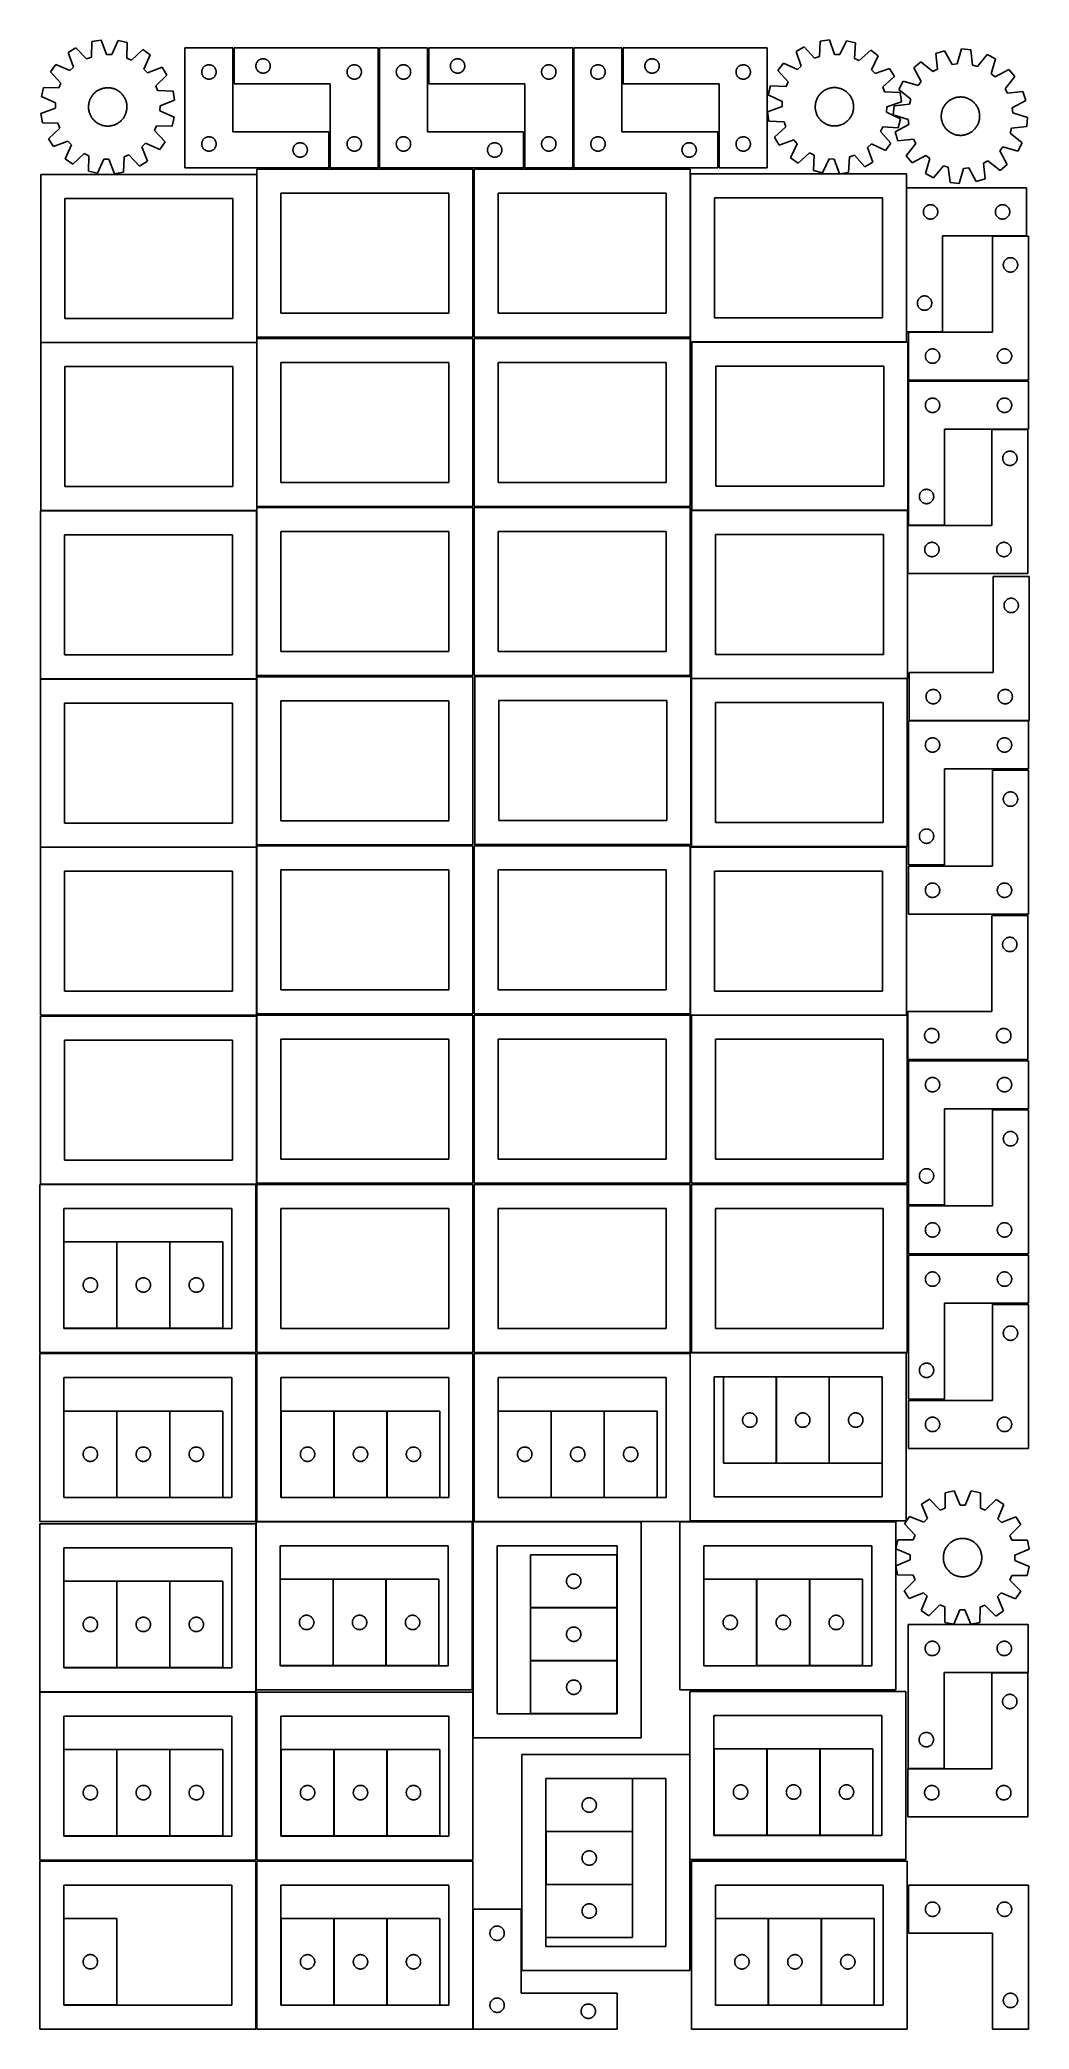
# Model space of a CAD drawing. Header units: millimetres. Extents: x 7 to 1243, y 7 to 2493.
import ezdxf

# ---------------------------------------------------------------- set-up
doc = ezdxf.new("R2010")
doc.units = ezdxf.units.MM
doc.layers.add('CUT', color=7, linetype='CONTINUOUS', true_color=0x000000)

msp = doc.modelspace()

# ---------------------------------------------------------------- linework, layer by layer
at = {"layer": 'CUT'}
for p, q in [((71.695946, 2491.223037), (71.096984, 2471.85596)), ((83.068092, 2493.162045), (71.695946, 2491.223037)), ((90.051004, 2475.087717), (83.068092, 2493.162045)), ((104.443234, 2492.574754), (96.478406, 2474.911121)), ((115.691754, 2490.014232), (104.443234, 2492.574754)), ((115.226377, 2470.643485), (115.691754, 2490.014232)), ((982.201469, 2491.828088), (981.129178, 2472.481445)), ((993.617623, 2493.488478), (982.201469, 2491.828088)), ((1000.156546, 2475.248826), (993.617623, 2493.488478)), ((1014.972017, 2492.378758), (1006.577709, 2474.915139)), ((1026.154572, 2489.543986), (1014.972017, 2492.378758)), ((1025.215736, 2470.190407), (1026.154572, 2489.543986)), ((26.42889, 2462.743138), (19.758654, 2453.33073)), ((44.147035, 2454.900322), (26.42889, 2462.743138)), ((51.723143, 2483.585711), (41.958676, 2477.442368)), ((41.958676, 2477.442368), (48.816767, 2459.32031)), ((65.091258, 2469.559453), (51.723143, 2483.585711)), ((71.096984, 2471.85596), (65.091258, 2469.559453)), ((96.478406, 2474.911121), (90.051004, 2475.087717)), ((121.096942, 2468.020672), (115.226377, 2470.643485)), ((135.215063, 2481.291733), (121.096942, 2468.020672)), ((144.627471, 2474.621497), (135.215063, 2481.291733)), ((136.784655, 2456.903353), (144.627471, 2474.621497)), ((248.041929, 2483.251528), (188.041929, 2483.251528)), ((188.041929, 2483.251528), (188.041929, 2333.251528)), ((216.286116, 2462.078596), (216.867193, 2462.174532)), ((216.867193, 2462.174532), (217.4533, 2462.232259)), ((217.4533, 2462.232259), (218.041929, 2462.251528)), ((218.041929, 2462.251528), (218.630557, 2462.232259)), ((218.630557, 2462.232259), (219.216664, 2462.174532)), ((219.216664, 2462.174532), (219.797742, 2462.078596)), ((248.041929, 2378.251528), (248.041929, 2483.251528)), ((429.680781, 2483.251532), (249.680781, 2483.251532)), ((249.680781, 2483.251532), (249.680781, 2438.251532)), ((276.757777, 2461.926268), (276.853713, 2462.507345)), ((276.853713, 2462.507345), (276.987448, 2463.080903)), ((276.987448, 2463.080903), (277.158409, 2463.644487)), ((277.158409, 2463.644487), (277.365865, 2464.195683)), ((277.365865, 2464.195683), (277.608926, 2464.73213)), ((277.608926, 2464.73213), (277.886552, 2465.251532)), ((277.886552, 2465.251532), (278.197554, 2465.751664)), ((278.197554, 2465.751664), (278.5406, 2466.230385)), ((278.5406, 2466.230385), (278.914222, 2466.685644)), ((278.914222, 2466.685644), (279.31682, 2467.115493)), ((279.31682, 2467.115493), (279.746668, 2467.51809)), ((279.746668, 2467.51809), (280.201928, 2467.891712)), ((280.201928, 2467.891712), (280.680648, 2468.234758)), ((280.680648, 2468.234758), (281.180781, 2468.54576)), ((281.180781, 2468.54576), (281.700182, 2468.823387)), ((281.700182, 2468.823387), (282.23663, 2469.066448)), ((282.23663, 2469.066448), (282.787825, 2469.273903)), ((282.787825, 2469.273903), (283.351409, 2469.444864)), ((283.351409, 2469.444864), (283.924968, 2469.578599)), ((283.924968, 2469.578599), (284.506045, 2469.674536)), ((284.506045, 2469.674536), (285.092152, 2469.732262)), ((285.092152, 2469.732262), (285.680781, 2469.751532)), ((285.680781, 2469.751532), (286.269409, 2469.732262)), ((286.269409, 2469.732262), (286.855516, 2469.674536)), ((286.855516, 2469.674536), (287.436593, 2469.578599)), ((287.436593, 2469.578599), (288.010152, 2469.444864)), ((288.010152, 2469.444864), (288.573736, 2469.273903)), ((288.573736, 2469.273903), (289.124931, 2469.066448)), ((289.124931, 2469.066448), (289.661379, 2468.823387)), ((289.661379, 2468.823387), (290.180781, 2468.54576)), ((290.180781, 2468.54576), (290.680913, 2468.234758)), ((290.680913, 2468.234758), (291.159633, 2467.891712)), ((291.159633, 2467.891712), (291.614893, 2467.51809)), ((291.614893, 2467.51809), (292.044742, 2467.115493)), ((292.044742, 2467.115493), (292.447339, 2466.685644)), ((292.447339, 2466.685644), (292.820961, 2466.230385)), ((292.820961, 2466.230385), (293.164007, 2465.751664)), ((293.164007, 2465.751664), (293.475009, 2465.251532)), ((293.475009, 2465.251532), (293.752635, 2464.73213)), ((293.752635, 2464.73213), (293.995696, 2464.195683)), ((293.995696, 2464.195683), (294.203152, 2463.644487)), ((294.203152, 2463.644487), (294.374113, 2463.080903)), ((294.374113, 2463.080903), (294.507848, 2462.507345)), ((294.507848, 2462.507345), (294.603784, 2461.926268)), ((397.924968, 2462.078599), (398.506045, 2462.174536)), ((398.506045, 2462.174536), (399.092152, 2462.232262)), ((399.092152, 2462.232262), (399.680781, 2462.251532)), ((399.680781, 2462.251532), (400.269409, 2462.232262)), ((400.269409, 2462.232262), (400.855516, 2462.174536)), ((400.855516, 2462.174536), (401.436593, 2462.078599)), ((429.680781, 2333.251532), (429.680781, 2483.251532)), ((491.201719, 2483.251528), (431.201719, 2483.251528)), ((431.201719, 2483.251528), (431.201719, 2333.251528)), ((459.445906, 2462.078596), (460.026983, 2462.174532)), ((460.026983, 2462.174532), (460.613091, 2462.232259)), ((460.613091, 2462.232259), (461.201719, 2462.251528)), ((461.201719, 2462.251528), (461.790347, 2462.232259)), ((461.790347, 2462.232259), (462.376454, 2462.174532)), ((462.376454, 2462.174532), (462.957532, 2462.078596)), ((491.201719, 2378.251528), (491.201719, 2483.251528)), ((672.84051, 2483.251532), (492.84051, 2483.251532)), ((492.84051, 2483.251532), (492.84051, 2438.251532)), ((519.917506, 2461.926268), (520.013442, 2462.507345)), ((520.013442, 2462.507345), (520.147177, 2463.080903)), ((520.147177, 2463.080903), (520.318138, 2463.644487)), ((520.318138, 2463.644487), (520.525594, 2464.195683)), ((520.525594, 2464.195683), (520.768655, 2464.73213)), ((520.768655, 2464.73213), (521.046281, 2465.251532)), ((521.046281, 2465.251532), (521.357283, 2465.751664)), ((521.357283, 2465.751664), (521.700329, 2466.230385)), ((521.700329, 2466.230385), (522.073951, 2466.685644)), ((522.073951, 2466.685644), (522.476549, 2467.115493)), ((522.476549, 2467.115493), (522.906397, 2467.51809)), ((522.906397, 2467.51809), (523.361657, 2467.891712)), ((523.361657, 2467.891712), (523.840377, 2468.234758)), ((523.840377, 2468.234758), (524.34051, 2468.54576)), ((524.34051, 2468.54576), (524.859911, 2468.823387)), ((524.859911, 2468.823387), (525.396359, 2469.066448)), ((525.396359, 2469.066448), (525.947554, 2469.273903)), ((525.947554, 2469.273903), (526.511138, 2469.444864)), ((526.511138, 2469.444864), (527.084697, 2469.578599)), ((527.084697, 2469.578599), (527.665774, 2469.674536)), ((527.665774, 2469.674536), (528.251881, 2469.732262)), ((528.251881, 2469.732262), (528.84051, 2469.751532)), ((528.84051, 2469.751532), (529.429138, 2469.732262)), ((529.429138, 2469.732262), (530.015245, 2469.674536)), ((530.015245, 2469.674536), (530.596322, 2469.578599)), ((530.596322, 2469.578599), (531.169881, 2469.444864)), ((531.169881, 2469.444864), (531.733465, 2469.273903)), ((531.733465, 2469.273903), (532.28466, 2469.066448)), ((532.28466, 2469.066448), (532.821108, 2468.823387)), ((532.821108, 2468.823387), (533.34051, 2468.54576)), ((533.34051, 2468.54576), (533.840642, 2468.234758)), ((533.840642, 2468.234758), (534.319362, 2467.891712)), ((534.319362, 2467.891712), (534.774622, 2467.51809)), ((534.774622, 2467.51809), (535.204471, 2467.115493)), ((535.204471, 2467.115493), (535.607068, 2466.685644)), ((535.607068, 2466.685644), (535.98069, 2466.230385)), ((535.98069, 2466.230385), (536.323736, 2465.751664)), ((536.323736, 2465.751664), (536.634738, 2465.251532)), ((536.634738, 2465.251532), (536.912364, 2464.73213)), ((536.912364, 2464.73213), (537.155425, 2464.195683)), ((537.155425, 2464.195683), (537.362881, 2463.644487)), ((537.362881, 2463.644487), (537.533842, 2463.080903)), ((537.533842, 2463.080903), (537.667577, 2462.507345)), ((537.667577, 2462.507345), (537.763513, 2461.926268)), ((641.084697, 2462.078599), (641.665774, 2462.174536)), ((641.665774, 2462.174536), (642.251881, 2462.232262)), ((642.251881, 2462.232262), (642.84051, 2462.251532)), ((642.84051, 2462.251532), (643.429138, 2462.232262)), ((643.429138, 2462.232262), (644.015245, 2462.174536)), ((644.015245, 2462.174536), (644.596322, 2462.078599)), ((672.84051, 2333.251532), (672.84051, 2483.251532)), ((734.361509, 2483.251528), (674.361509, 2483.251528)), ((674.361509, 2483.251528), (674.361509, 2333.251528)), ((702.605696, 2462.078596), (703.186773, 2462.174532)), ((703.186773, 2462.174532), (703.772881, 2462.232259)), ((703.772881, 2462.232259), (704.361509, 2462.251528)), ((704.361509, 2462.251528), (704.950137, 2462.232259)), ((704.950137, 2462.232259), (705.536244, 2462.174532)), ((705.536244, 2462.174532), (706.117322, 2462.078596)), ((734.361509, 2378.251528), (734.361509, 2483.251528)), ((916.0003, 2483.251532), (736.0003, 2483.251532)), ((736.0003, 2483.251532), (736.0003, 2438.251532)), ((763.077296, 2461.926268), (763.173232, 2462.507345)), ((763.173232, 2462.507345), (763.306967, 2463.080903)), ((763.306967, 2463.080903), (763.477928, 2463.644487)), ((763.477928, 2463.644487), (763.685384, 2464.195683)), ((763.685384, 2464.195683), (763.928445, 2464.73213)), ((763.928445, 2464.73213), (764.206071, 2465.251532)), ((764.206071, 2465.251532), (764.517073, 2465.751664)), ((764.517073, 2465.751664), (764.86012, 2466.230385)), ((764.86012, 2466.230385), (765.233741, 2466.685644)), ((765.233741, 2466.685644), (765.636339, 2467.115493)), ((765.636339, 2467.115493), (766.066187, 2467.51809)), ((766.066187, 2467.51809), (766.521447, 2467.891712)), ((766.521447, 2467.891712), (767.000167, 2468.234758)), ((767.000167, 2468.234758), (767.5003, 2468.54576)), ((767.5003, 2468.54576), (768.019701, 2468.823387)), ((768.019701, 2468.823387), (768.556149, 2469.066448)), ((768.556149, 2469.066448), (769.107344, 2469.273903)), ((769.107344, 2469.273903), (769.670928, 2469.444864)), ((769.670928, 2469.444864), (770.244487, 2469.578599)), ((770.244487, 2469.578599), (770.825564, 2469.674536)), ((770.825564, 2469.674536), (771.411671, 2469.732262)), ((771.411671, 2469.732262), (772.0003, 2469.751532)), ((772.0003, 2469.751532), (772.588928, 2469.732262)), ((772.588928, 2469.732262), (773.175035, 2469.674536)), ((773.175035, 2469.674536), (773.756112, 2469.578599)), ((773.756112, 2469.578599), (774.329671, 2469.444864)), ((774.329671, 2469.444864), (774.893255, 2469.273903)), ((774.893255, 2469.273903), (775.44445, 2469.066448)), ((775.44445, 2469.066448), (775.980898, 2468.823387)), ((775.980898, 2468.823387), (776.5003, 2468.54576)), ((776.5003, 2468.54576), (777.000432, 2468.234758)), ((777.000432, 2468.234758), (777.479152, 2467.891712)), ((777.479152, 2467.891712), (777.934412, 2467.51809)), ((777.934412, 2467.51809), (778.364261, 2467.115493)), ((778.364261, 2467.115493), (778.766858, 2466.685644)), ((778.766858, 2466.685644), (779.14048, 2466.230385)), ((779.14048, 2466.230385), (779.483526, 2465.751664)), ((779.483526, 2465.751664), (779.794528, 2465.251532)), ((779.794528, 2465.251532), (780.072154, 2464.73213)), ((780.072154, 2464.73213), (780.315215, 2464.195683)), ((780.315215, 2464.195683), (780.522671, 2463.644487)), ((780.522671, 2463.644487), (780.693632, 2463.080903)), ((780.693632, 2463.080903), (780.827367, 2462.507345)), ((780.827367, 2462.507345), (780.923303, 2461.926268)), ((884.244487, 2462.078599), (884.825564, 2462.174536)), ((884.825564, 2462.174536), (885.411671, 2462.232262)), ((885.411671, 2462.232262), (886.0003, 2462.251532)), ((886.0003, 2462.251532), (886.588928, 2462.232262)), ((886.588928, 2462.232262), (887.175035, 2462.174536)), ((887.175035, 2462.174536), (887.756112, 2462.078599)), ((916.0003, 2333.251532), (916.0003, 2483.251532)), ((936.251636, 2464.463443), (929.353269, 2455.21693)), ((953.772735, 2456.189778), (936.251636, 2464.463443)), ((962.04791, 2484.681363), (952.136163, 2478.778589)), ((952.136163, 2478.778589), (958.549135, 2460.494273)), ((975.0691, 2470.332459), (962.04791, 2484.681363)), ((981.129178, 2472.481445), (975.0691, 2470.332459)), ((1006.577709, 2474.915139), (1000.156546, 2475.248826)), ((1031.020421, 2467.424847), (1025.215736, 2470.190407)), ((1045.458788, 2480.346766), (1031.020421, 2467.424847)), ((1054.705301, 2473.448399), (1045.458788, 2480.346766)), ((1046.431635, 2455.927301), (1054.705301, 2473.448399)), ((1108.029519, 2465.865458), (1099.19845, 2458.442677)), ((1123.192682, 2453.802252), (1108.029519, 2465.865458)), ((1137.767535, 2479.644516), (1126.768116, 2476.166265)), ((1126.768116, 2476.166265), (1128.827288, 2456.899656)), ((1147.160082, 2462.696876), (1137.767535, 2479.644516)), ((1153.551104, 2463.402234), (1147.160082, 2462.696876)), ((1159.021689, 2481.99027), (1153.551104, 2463.402234)), ((1170.514897, 2480.99446), (1159.021689, 2481.99027)), ((1172.706897, 2461.742511), (1170.514897, 2480.99446)), ((1191.048856, 2475.028042), (1178.88136, 2459.948438)), ((1201.286115, 2469.709773), (1191.048856, 2475.028042)), ((1195.943858, 2451.084449), (1201.286115, 2469.709773)), ((19.758654, 2453.33073), (33.029716, 2439.212609)), ((33.029716, 2439.212609), (30.406902, 2433.342044)), ((48.816767, 2459.32031), (44.147035, 2454.900322)), ((141.204643, 2452.233621), (136.784655, 2456.903353)), ((159.326701, 2459.091711), (141.204643, 2452.233621)), ((151.443786, 2435.959129), (165.470044, 2449.327245)), ((165.470044, 2449.327245), (159.326701, 2459.091711)), ((209.041929, 2453.251528), (209.061198, 2453.840156)), ((209.061198, 2452.6629), (209.041929, 2453.251528)), ((209.061198, 2453.840156), (209.118925, 2454.426264)), ((209.118925, 2452.076793), (209.061198, 2452.6629)), ((209.118925, 2454.426264), (209.214861, 2455.007341)), ((209.214861, 2451.495715), (209.118925, 2452.076793)), ((209.214861, 2455.007341), (209.348596, 2455.5809)), ((209.348596, 2450.922157), (209.214861, 2451.495715)), ((209.348596, 2455.5809), (209.519557, 2456.144483)), ((209.519557, 2450.358573), (209.348596, 2450.922157)), ((209.519557, 2456.144483), (209.727013, 2456.695679)), ((209.727013, 2449.807377), (209.519557, 2450.358573)), ((209.727013, 2456.695679), (209.970074, 2457.232127)), ((209.970074, 2449.27093), (209.727013, 2449.807377)), ((209.970074, 2457.232127), (210.2477, 2457.751528)), ((210.2477, 2448.751528), (209.970074, 2449.27093)), ((210.2477, 2457.751528), (210.558702, 2458.25166)), ((210.558702, 2448.251396), (210.2477, 2448.751528)), ((210.558702, 2458.25166), (210.901749, 2458.730381)), ((210.901749, 2447.772675), (210.558702, 2448.251396)), ((210.901749, 2458.730381), (211.27537, 2459.185641)), ((211.27537, 2447.317416), (210.901749, 2447.772675)), ((211.27537, 2459.185641), (211.677968, 2459.615489)), ((211.677968, 2446.887567), (211.27537, 2447.317416)), ((211.677968, 2459.615489), (212.107816, 2460.018087)), ((212.107816, 2446.48497), (211.677968, 2446.887567)), ((212.107816, 2460.018087), (212.563076, 2460.391708)), ((212.563076, 2446.111348), (212.107816, 2446.48497)), ((212.563076, 2460.391708), (213.041797, 2460.734755)), ((213.041797, 2445.768302), (212.563076, 2446.111348)), ((213.041797, 2460.734755), (213.541929, 2461.045757)), ((213.541929, 2445.4573), (213.041797, 2445.768302)), ((213.541929, 2461.045757), (214.06133, 2461.323383)), ((214.06133, 2445.179674), (213.541929, 2445.4573)), ((214.06133, 2461.323383), (214.597778, 2461.566444)), ((214.597778, 2444.936613), (214.06133, 2445.179674)), ((214.597778, 2461.566444), (215.148973, 2461.773899)), ((215.148973, 2444.729157), (214.597778, 2444.936613)), ((215.148973, 2461.773899), (215.712557, 2461.944861)), ((215.712557, 2444.558196), (215.148973, 2444.729157)), ((215.712557, 2461.944861), (216.286116, 2462.078596)), ((216.286116, 2444.424461), (215.712557, 2444.558196)), ((216.867193, 2444.328525), (216.286116, 2444.424461)), ((217.4533, 2444.270798), (216.867193, 2444.328525)), ((218.041929, 2444.251528), (217.4533, 2444.270798)), ((218.630557, 2444.270798), (218.041929, 2444.251528)), ((219.216664, 2444.328525), (218.630557, 2444.270798)), ((219.797742, 2444.424461), (219.216664, 2444.328525)), ((219.797742, 2462.078596), (220.3713, 2461.944861)), ((220.3713, 2444.558196), (219.797742, 2444.424461)), ((220.3713, 2461.944861), (220.934884, 2461.773899)), ((220.934884, 2444.729157), (220.3713, 2444.558196)), ((220.934884, 2461.773899), (221.48608, 2461.566444)), ((221.48608, 2444.936613), (220.934884, 2444.729157)), ((221.48608, 2461.566444), (222.022527, 2461.323383)), ((222.022527, 2445.179674), (221.48608, 2444.936613)), ((222.022527, 2461.323383), (222.541929, 2461.045757)), ((222.541929, 2445.4573), (222.022527, 2445.179674)), ((222.541929, 2461.045757), (223.042061, 2460.734755)), ((223.042061, 2445.768302), (222.541929, 2445.4573)), ((223.042061, 2460.734755), (223.520781, 2460.391708)), ((223.520781, 2446.111348), (223.042061, 2445.768302)), ((223.520781, 2460.391708), (223.976041, 2460.018087)), ((223.976041, 2446.48497), (223.520781, 2446.111348)), ((223.976041, 2460.018087), (224.40589, 2459.615489)), ((224.40589, 2446.887567), (223.976041, 2446.48497)), ((224.40589, 2459.615489), (224.808487, 2459.185641)), ((224.808487, 2447.317416), (224.40589, 2446.887567)), ((224.808487, 2459.185641), (225.182109, 2458.730381)), ((225.182109, 2447.772675), (224.808487, 2447.317416)), ((225.182109, 2458.730381), (225.525155, 2458.25166)), ((225.525155, 2448.251396), (225.182109, 2447.772675)), ((225.525155, 2458.25166), (225.836157, 2457.751528)), ((225.836157, 2448.751528), (225.525155, 2448.251396)), ((225.836157, 2457.751528), (226.113783, 2457.232127)), ((226.113783, 2449.27093), (225.836157, 2448.751528)), ((226.113783, 2457.232127), (226.356844, 2456.695679)), ((226.356844, 2449.807377), (226.113783, 2449.27093)), ((226.356844, 2456.695679), (226.5643, 2456.144483)), ((226.5643, 2450.358573), (226.356844, 2449.807377)), ((226.5643, 2456.144483), (226.735261, 2455.5809)), ((226.735261, 2450.922157), (226.5643, 2450.358573)), ((226.735261, 2455.5809), (226.868996, 2455.007341)), ((226.868996, 2451.495715), (226.735261, 2450.922157)), ((226.868996, 2455.007341), (226.964932, 2454.426264)), ((226.964932, 2452.076793), (226.868996, 2451.495715)), ((226.964932, 2454.426264), (227.022659, 2453.840156)), ((227.022659, 2452.6629), (226.964932, 2452.076793)), ((227.022659, 2453.840156), (227.041929, 2453.251528)), ((227.041929, 2453.251528), (227.022659, 2452.6629)), ((249.680781, 2438.251532), (369.680781, 2438.251532)), ((276.680781, 2460.751532), (276.70005, 2461.34016)), ((276.70005, 2460.162904), (276.680781, 2460.751532)), ((276.70005, 2461.34016), (276.757777, 2461.926268)), ((276.757777, 2459.576796), (276.70005, 2460.162904)), ((276.853713, 2458.995719), (276.757777, 2459.576796)), ((276.987448, 2458.42216), (276.853713, 2458.995719)), ((277.158409, 2457.858577), (276.987448, 2458.42216)), ((277.365865, 2457.307381), (277.158409, 2457.858577)), ((277.608926, 2456.770934), (277.365865, 2457.307381)), ((277.886552, 2456.251532), (277.608926, 2456.770934)), ((278.197554, 2455.7514), (277.886552, 2456.251532)), ((278.5406, 2455.272679), (278.197554, 2455.7514)), ((278.914222, 2454.81742), (278.5406, 2455.272679)), ((279.31682, 2454.387571), (278.914222, 2454.81742)), ((279.746668, 2453.984974), (279.31682, 2454.387571)), ((280.201928, 2453.611352), (279.746668, 2453.984974)), ((280.680648, 2453.268305), (280.201928, 2453.611352)), ((281.180781, 2452.957303), (280.680648, 2453.268305)), ((281.700182, 2452.679677), (281.180781, 2452.957303)), ((282.23663, 2452.436616), (281.700182, 2452.679677)), ((282.787825, 2452.229161), (282.23663, 2452.436616)), ((283.351409, 2452.058199), (282.787825, 2452.229161)), ((283.924968, 2451.924464), (283.351409, 2452.058199)), ((284.506045, 2451.828528), (283.924968, 2451.924464)), ((285.092152, 2451.770802), (284.506045, 2451.828528)), ((285.680781, 2451.751532), (285.092152, 2451.770802)), ((286.269409, 2451.770802), (285.680781, 2451.751532)), ((286.855516, 2451.828528), (286.269409, 2451.770802)), ((287.436593, 2451.924464), (286.855516, 2451.828528)), ((288.010152, 2452.058199), (287.436593, 2451.924464)), ((288.573736, 2452.229161), (288.010152, 2452.058199)), ((289.124931, 2452.436616), (288.573736, 2452.229161)), ((289.661379, 2452.679677), (289.124931, 2452.436616)), ((290.180781, 2452.957303), (289.661379, 2452.679677)), ((290.680913, 2453.268305), (290.180781, 2452.957303)), ((291.159633, 2453.611352), (290.680913, 2453.268305)), ((291.614893, 2453.984974), (291.159633, 2453.611352)), ((292.044742, 2454.387571), (291.614893, 2453.984974)), ((292.447339, 2454.81742), (292.044742, 2454.387571)), ((292.820961, 2455.272679), (292.447339, 2454.81742)), ((293.164007, 2455.7514), (292.820961, 2455.272679)), ((293.475009, 2456.251532), (293.164007, 2455.7514)), ((293.752635, 2456.770934), (293.475009, 2456.251532)), ((293.995696, 2457.307381), (293.752635, 2456.770934)), ((294.203152, 2457.858577), (293.995696, 2457.307381)), ((294.374113, 2458.42216), (294.203152, 2457.858577)), ((294.507848, 2458.995719), (294.374113, 2458.42216)), ((294.603784, 2459.576796), (294.507848, 2458.995719)), ((294.603784, 2461.926268), (294.661511, 2461.34016)), ((294.661511, 2460.162904), (294.603784, 2459.576796)), ((294.661511, 2461.34016), (294.680781, 2460.751532)), ((294.680781, 2460.751532), (294.661511, 2460.162904)), ((369.680781, 2438.251532), (369.680781, 2333.251532)), ((390.680781, 2453.251532), (390.70005, 2453.84016)), ((390.70005, 2452.662904), (390.680781, 2453.251532)), ((390.70005, 2453.84016), (390.757777, 2454.426268)), ((390.757777, 2452.076796), (390.70005, 2452.662904)), ((390.757777, 2454.426268), (390.853713, 2455.007345)), ((390.853713, 2451.495719), (390.757777, 2452.076796)), ((390.853713, 2455.007345), (390.987448, 2455.580903)), ((390.987448, 2450.92216), (390.853713, 2451.495719)), ((390.987448, 2455.580903), (391.158409, 2456.144487)), ((391.158409, 2450.358577), (390.987448, 2450.92216)), ((391.158409, 2456.144487), (391.365865, 2456.695683)), ((391.365865, 2449.807381), (391.158409, 2450.358577)), ((391.365865, 2456.695683), (391.608926, 2457.23213)), ((391.608926, 2449.270934), (391.365865, 2449.807381)), ((391.608926, 2457.23213), (391.886552, 2457.751532)), ((391.886552, 2448.751532), (391.608926, 2449.270934)), ((391.886552, 2457.751532), (392.197554, 2458.251664)), ((392.197554, 2448.2514), (391.886552, 2448.751532)), ((392.197554, 2458.251664), (392.5406, 2458.730385)), ((392.5406, 2447.772679), (392.197554, 2448.2514)), ((392.5406, 2458.730385), (392.914222, 2459.185644)), ((392.914222, 2447.31742), (392.5406, 2447.772679)), ((392.914222, 2459.185644), (393.31682, 2459.615493)), ((393.31682, 2446.887571), (392.914222, 2447.31742)), ((393.31682, 2459.615493), (393.746668, 2460.01809)), ((393.746668, 2446.484974), (393.31682, 2446.887571)), ((393.746668, 2460.01809), (394.201928, 2460.391712)), ((394.201928, 2446.111352), (393.746668, 2446.484974)), ((394.201928, 2460.391712), (394.680648, 2460.734758)), ((394.680648, 2445.768305), (394.201928, 2446.111352)), ((394.680648, 2460.734758), (395.180781, 2461.04576)), ((395.180781, 2445.457303), (394.680648, 2445.768305)), ((395.180781, 2461.04576), (395.700182, 2461.323387)), ((395.700182, 2445.179677), (395.180781, 2445.457303)), ((395.700182, 2461.323387), (396.23663, 2461.566448)), ((396.23663, 2444.936616), (395.700182, 2445.179677)), ((396.23663, 2461.566448), (396.787825, 2461.773903)), ((396.787825, 2444.729161), (396.23663, 2444.936616)), ((396.787825, 2461.773903), (397.351409, 2461.944864)), ((397.351409, 2444.558199), (396.787825, 2444.729161)), ((397.351409, 2461.944864), (397.924968, 2462.078599)), ((397.924968, 2444.424464), (397.351409, 2444.558199)), ((398.506045, 2444.328528), (397.924968, 2444.424464)), ((399.092152, 2444.270802), (398.506045, 2444.328528)), ((399.680781, 2444.251532), (399.092152, 2444.270802)), ((400.269409, 2444.270802), (399.680781, 2444.251532)), ((400.855516, 2444.328528), (400.269409, 2444.270802)), ((401.436593, 2444.424464), (400.855516, 2444.328528)), ((401.436593, 2462.078599), (402.010152, 2461.944864)), ((402.010152, 2444.558199), (401.436593, 2444.424464)), ((402.010152, 2461.944864), (402.573736, 2461.773903)), ((402.573736, 2444.729161), (402.010152, 2444.558199)), ((402.573736, 2461.773903), (403.124931, 2461.566448)), ((403.124931, 2444.936616), (402.573736, 2444.729161)), ((403.124931, 2461.566448), (403.661379, 2461.323387)), ((403.661379, 2445.179677), (403.124931, 2444.936616)), ((403.661379, 2461.323387), (404.180781, 2461.04576)), ((404.180781, 2445.457303), (403.661379, 2445.179677)), ((404.180781, 2461.04576), (404.680913, 2460.734758)), ((404.680913, 2445.768305), (404.180781, 2445.457303)), ((404.680913, 2460.734758), (405.159633, 2460.391712)), ((405.159633, 2446.111352), (404.680913, 2445.768305)), ((405.159633, 2460.391712), (405.614893, 2460.01809)), ((405.614893, 2446.484974), (405.159633, 2446.111352)), ((405.614893, 2460.01809), (406.044742, 2459.615493)), ((406.044742, 2446.887571), (405.614893, 2446.484974)), ((406.044742, 2459.615493), (406.447339, 2459.185644)), ((406.447339, 2447.31742), (406.044742, 2446.887571)), ((406.447339, 2459.185644), (406.820961, 2458.730385)), ((406.820961, 2447.772679), (406.447339, 2447.31742)), ((406.820961, 2458.730385), (407.164007, 2458.251664)), ((407.164007, 2448.2514), (406.820961, 2447.772679)), ((407.164007, 2458.251664), (407.475009, 2457.751532)), ((407.475009, 2448.751532), (407.164007, 2448.2514)), ((407.475009, 2457.751532), (407.752635, 2457.23213)), ((407.752635, 2449.270934), (407.475009, 2448.751532)), ((407.752635, 2457.23213), (407.995696, 2456.695683)), ((407.995696, 2449.807381), (407.752635, 2449.270934)), ((407.995696, 2456.695683), (408.203152, 2456.144487)), ((408.203152, 2450.358577), (407.995696, 2449.807381)), ((408.203152, 2456.144487), (408.374113, 2455.580903)), ((408.374113, 2450.92216), (408.203152, 2450.358577)), ((408.374113, 2455.580903), (408.507848, 2455.007345)), ((408.507848, 2451.495719), (408.374113, 2450.92216)), ((408.507848, 2455.007345), (408.603784, 2454.426268)), ((408.603784, 2452.076796), (408.507848, 2451.495719)), ((408.603784, 2454.426268), (408.661511, 2453.84016)), ((408.661511, 2452.662904), (408.603784, 2452.076796)), ((408.661511, 2453.84016), (408.680781, 2453.251532)), ((408.680781, 2453.251532), (408.661511, 2452.662904)), ((452.201719, 2453.251528), (452.220988, 2453.840156)), ((452.220988, 2452.6629), (452.201719, 2453.251528)), ((452.220988, 2453.840156), (452.278715, 2454.426264)), ((452.278715, 2452.076793), (452.220988, 2452.6629)), ((452.278715, 2454.426264), (452.374651, 2455.007341)), ((452.374651, 2451.495715), (452.278715, 2452.076793)), ((452.374651, 2455.007341), (452.508386, 2455.5809)), ((452.508386, 2450.922157), (452.374651, 2451.495715)), ((452.508386, 2455.5809), (452.679348, 2456.144483)), ((452.679348, 2450.358573), (452.508386, 2450.922157)), ((452.679348, 2456.144483), (452.886803, 2456.695679)), ((452.886803, 2449.807377), (452.679348, 2450.358573)), ((452.886803, 2456.695679), (453.129864, 2457.232127)), ((453.129864, 2449.27093), (452.886803, 2449.807377)), ((453.129864, 2457.232127), (453.40749, 2457.751528)), ((453.40749, 2448.751528), (453.129864, 2449.27093)), ((453.40749, 2457.751528), (453.718492, 2458.25166)), ((453.718492, 2448.251396), (453.40749, 2448.751528)), ((453.718492, 2458.25166), (454.061539, 2458.730381)), ((454.061539, 2447.772675), (453.718492, 2448.251396)), ((454.061539, 2458.730381), (454.43516, 2459.185641)), ((454.43516, 2447.317416), (454.061539, 2447.772675)), ((454.43516, 2459.185641), (454.837758, 2459.615489)), ((454.837758, 2446.887567), (454.43516, 2447.317416)), ((454.837758, 2459.615489), (455.267606, 2460.018087)), ((455.267606, 2446.48497), (454.837758, 2446.887567)), ((455.267606, 2460.018087), (455.722866, 2460.391708)), ((455.722866, 2446.111348), (455.267606, 2446.48497)), ((455.722866, 2460.391708), (456.201587, 2460.734755)), ((456.201587, 2445.768302), (455.722866, 2446.111348)), ((456.201587, 2460.734755), (456.701719, 2461.045757)), ((456.701719, 2445.4573), (456.201587, 2445.768302)), ((456.701719, 2461.045757), (457.22112, 2461.323383)), ((457.22112, 2445.179674), (456.701719, 2445.4573)), ((457.22112, 2461.323383), (457.757568, 2461.566444)), ((457.757568, 2444.936613), (457.22112, 2445.179674)), ((457.757568, 2461.566444), (458.308763, 2461.773899)), ((458.308763, 2444.729157), (457.757568, 2444.936613)), ((458.308763, 2461.773899), (458.872347, 2461.944861)), ((458.872347, 2444.558196), (458.308763, 2444.729157)), ((458.872347, 2461.944861), (459.445906, 2462.078596)), ((459.445906, 2444.424461), (458.872347, 2444.558196)), ((460.026983, 2444.328525), (459.445906, 2444.424461)), ((460.613091, 2444.270798), (460.026983, 2444.328525)), ((461.201719, 2444.251528), (460.613091, 2444.270798)), ((461.790347, 2444.270798), (461.201719, 2444.251528)), ((462.376454, 2444.328525), (461.790347, 2444.270798)), ((462.957532, 2444.424461), (462.376454, 2444.328525)), ((462.957532, 2462.078596), (463.53109, 2461.944861)), ((463.53109, 2444.558196), (462.957532, 2444.424461)), ((463.53109, 2461.944861), (464.094674, 2461.773899)), ((464.094674, 2444.729157), (463.53109, 2444.558196)), ((464.094674, 2461.773899), (464.64587, 2461.566444)), ((464.64587, 2444.936613), (464.094674, 2444.729157)), ((464.64587, 2461.566444), (465.182317, 2461.323383)), ((465.182317, 2445.179674), (464.64587, 2444.936613)), ((465.182317, 2461.323383), (465.701719, 2461.045757)), ((465.701719, 2445.4573), (465.182317, 2445.179674)), ((465.701719, 2461.045757), (466.201851, 2460.734755)), ((466.201851, 2445.768302), (465.701719, 2445.4573)), ((466.201851, 2460.734755), (466.680572, 2460.391708)), ((466.680572, 2446.111348), (466.201851, 2445.768302)), ((466.680572, 2460.391708), (467.135831, 2460.018087)), ((467.135831, 2446.48497), (466.680572, 2446.111348)), ((467.135831, 2460.018087), (467.56568, 2459.615489)), ((467.56568, 2446.887567), (467.135831, 2446.48497)), ((467.56568, 2459.615489), (467.968277, 2459.185641)), ((467.968277, 2447.317416), (467.56568, 2446.887567)), ((467.968277, 2459.185641), (468.341899, 2458.730381)), ((468.341899, 2447.772675), (467.968277, 2447.317416)), ((468.341899, 2458.730381), (468.684945, 2458.25166)), ((468.684945, 2448.251396), (468.341899, 2447.772675)), ((468.684945, 2458.25166), (468.995947, 2457.751528)), ((468.995947, 2448.751528), (468.684945, 2448.251396)), ((468.995947, 2457.751528), (469.273573, 2457.232127)), ((469.273573, 2449.27093), (468.995947, 2448.751528)), ((469.273573, 2457.232127), (469.516634, 2456.695679)), ((469.516634, 2449.807377), (469.273573, 2449.27093)), ((469.516634, 2456.695679), (469.72409, 2456.144483)), ((469.72409, 2450.358573), (469.516634, 2449.807377)), ((469.72409, 2456.144483), (469.895051, 2455.5809)), ((469.895051, 2450.922157), (469.72409, 2450.358573)), ((469.895051, 2455.5809), (470.028786, 2455.007341)), ((470.028786, 2451.495715), (469.895051, 2450.922157)), ((470.028786, 2455.007341), (470.124722, 2454.426264)), ((470.124722, 2452.076793), (470.028786, 2451.495715)), ((470.124722, 2454.426264), (470.182449, 2453.840156)), ((470.182449, 2452.6629), (470.124722, 2452.076793)), ((470.182449, 2453.840156), (470.201719, 2453.251528)), ((470.201719, 2453.251528), (470.182449, 2452.6629)), ((492.84051, 2438.251532), (612.84051, 2438.251532)), ((519.84051, 2460.751532), (519.859779, 2461.34016)), ((519.859779, 2460.162904), (519.84051, 2460.751532)), ((519.859779, 2461.34016), (519.917506, 2461.926268)), ((519.917506, 2459.576796), (519.859779, 2460.162904)), ((520.013442, 2458.995719), (519.917506, 2459.576796)), ((520.147177, 2458.42216), (520.013442, 2458.995719)), ((520.318138, 2457.858577), (520.147177, 2458.42216)), ((520.525594, 2457.307381), (520.318138, 2457.858577)), ((520.768655, 2456.770934), (520.525594, 2457.307381)), ((521.046281, 2456.251532), (520.768655, 2456.770934)), ((521.357283, 2455.7514), (521.046281, 2456.251532)), ((521.700329, 2455.272679), (521.357283, 2455.7514)), ((522.073951, 2454.81742), (521.700329, 2455.272679)), ((522.476549, 2454.387571), (522.073951, 2454.81742)), ((522.906397, 2453.984974), (522.476549, 2454.387571)), ((523.361657, 2453.611352), (522.906397, 2453.984974)), ((523.840377, 2453.268305), (523.361657, 2453.611352)), ((524.34051, 2452.957303), (523.840377, 2453.268305)), ((524.859911, 2452.679677), (524.34051, 2452.957303)), ((525.396359, 2452.436616), (524.859911, 2452.679677)), ((525.947554, 2452.229161), (525.396359, 2452.436616)), ((526.511138, 2452.058199), (525.947554, 2452.229161)), ((527.084697, 2451.924464), (526.511138, 2452.058199)), ((527.665774, 2451.828528), (527.084697, 2451.924464)), ((528.251881, 2451.770802), (527.665774, 2451.828528)), ((528.84051, 2451.751532), (528.251881, 2451.770802)), ((529.429138, 2451.770802), (528.84051, 2451.751532)), ((530.015245, 2451.828528), (529.429138, 2451.770802)), ((530.596322, 2451.924464), (530.015245, 2451.828528)), ((531.169881, 2452.058199), (530.596322, 2451.924464)), ((531.733465, 2452.229161), (531.169881, 2452.058199)), ((532.28466, 2452.436616), (531.733465, 2452.229161)), ((532.821108, 2452.679677), (532.28466, 2452.436616)), ((533.34051, 2452.957303), (532.821108, 2452.679677)), ((533.840642, 2453.268305), (533.34051, 2452.957303)), ((534.319362, 2453.611352), (533.840642, 2453.268305)), ((534.774622, 2453.984974), (534.319362, 2453.611352)), ((535.204471, 2454.387571), (534.774622, 2453.984974)), ((535.607068, 2454.81742), (535.204471, 2454.387571)), ((535.98069, 2455.272679), (535.607068, 2454.81742)), ((536.323736, 2455.7514), (535.98069, 2455.272679)), ((536.634738, 2456.251532), (536.323736, 2455.7514)), ((536.912364, 2456.770934), (536.634738, 2456.251532)), ((537.155425, 2457.307381), (536.912364, 2456.770934)), ((537.362881, 2457.858577), (537.155425, 2457.307381)), ((537.533842, 2458.42216), (537.362881, 2457.858577)), ((537.667577, 2458.995719), (537.533842, 2458.42216)), ((537.763513, 2459.576796), (537.667577, 2458.995719)), ((537.763513, 2461.926268), (537.82124, 2461.34016)), ((537.82124, 2460.162904), (537.763513, 2459.576796)), ((537.82124, 2461.34016), (537.84051, 2460.751532)), ((537.84051, 2460.751532), (537.82124, 2460.162904)), ((612.84051, 2438.251532), (612.84051, 2333.251532)), ((633.84051, 2453.251532), (633.859779, 2453.84016)), ((633.859779, 2452.662904), (633.84051, 2453.251532)), ((633.859779, 2453.84016), (633.917506, 2454.426268)), ((633.917506, 2452.076796), (633.859779, 2452.662904)), ((633.917506, 2454.426268), (634.013442, 2455.007345)), ((634.013442, 2451.495719), (633.917506, 2452.076796)), ((634.013442, 2455.007345), (634.147177, 2455.580903)), ((634.147177, 2450.92216), (634.013442, 2451.495719)), ((634.147177, 2455.580903), (634.318138, 2456.144487)), ((634.318138, 2450.358577), (634.147177, 2450.92216)), ((634.318138, 2456.144487), (634.525594, 2456.695683)), ((634.525594, 2449.807381), (634.318138, 2450.358577)), ((634.525594, 2456.695683), (634.768655, 2457.23213)), ((634.768655, 2449.270934), (634.525594, 2449.807381)), ((634.768655, 2457.23213), (635.046281, 2457.751532)), ((635.046281, 2448.751532), (634.768655, 2449.270934)), ((635.046281, 2457.751532), (635.357283, 2458.251664)), ((635.357283, 2448.2514), (635.046281, 2448.751532)), ((635.357283, 2458.251664), (635.700329, 2458.730385)), ((635.700329, 2447.772679), (635.357283, 2448.2514)), ((635.700329, 2458.730385), (636.073951, 2459.185644)), ((636.073951, 2447.31742), (635.700329, 2447.772679)), ((636.073951, 2459.185644), (636.476549, 2459.615493)), ((636.476549, 2446.887571), (636.073951, 2447.31742)), ((636.476549, 2459.615493), (636.906397, 2460.01809)), ((636.906397, 2446.484974), (636.476549, 2446.887571)), ((636.906397, 2460.01809), (637.361657, 2460.391712)), ((637.361657, 2446.111352), (636.906397, 2446.484974)), ((637.361657, 2460.391712), (637.840377, 2460.734758)), ((637.840377, 2445.768305), (637.361657, 2446.111352)), ((637.840377, 2460.734758), (638.34051, 2461.04576)), ((638.34051, 2445.457303), (637.840377, 2445.768305)), ((638.34051, 2461.04576), (638.859911, 2461.323387)), ((638.859911, 2445.179677), (638.34051, 2445.457303)), ((638.859911, 2461.323387), (639.396359, 2461.566448)), ((639.396359, 2444.936616), (638.859911, 2445.179677)), ((639.396359, 2461.566448), (639.947554, 2461.773903)), ((639.947554, 2444.729161), (639.396359, 2444.936616)), ((639.947554, 2461.773903), (640.511138, 2461.944864)), ((640.511138, 2444.558199), (639.947554, 2444.729161)), ((640.511138, 2461.944864), (641.084697, 2462.078599)), ((641.084697, 2444.424464), (640.511138, 2444.558199)), ((641.665774, 2444.328528), (641.084697, 2444.424464)), ((642.251881, 2444.270802), (641.665774, 2444.328528)), ((642.84051, 2444.251532), (642.251881, 2444.270802)), ((643.429138, 2444.270802), (642.84051, 2444.251532)), ((644.015245, 2444.328528), (643.429138, 2444.270802)), ((644.596322, 2444.424464), (644.015245, 2444.328528)), ((644.596322, 2462.078599), (645.169881, 2461.944864)), ((645.169881, 2444.558199), (644.596322, 2444.424464)), ((645.169881, 2461.944864), (645.733465, 2461.773903)), ((645.733465, 2444.729161), (645.169881, 2444.558199)), ((645.733465, 2461.773903), (646.28466, 2461.566448)), ((646.28466, 2444.936616), (645.733465, 2444.729161)), ((646.28466, 2461.566448), (646.821108, 2461.323387)), ((646.821108, 2445.179677), (646.28466, 2444.936616)), ((646.821108, 2461.323387), (647.34051, 2461.04576)), ((647.34051, 2445.457303), (646.821108, 2445.179677)), ((647.34051, 2461.04576), (647.840642, 2460.734758)), ((647.840642, 2445.768305), (647.34051, 2445.457303)), ((647.840642, 2460.734758), (648.319362, 2460.391712)), ((648.319362, 2446.111352), (647.840642, 2445.768305)), ((648.319362, 2460.391712), (648.774622, 2460.01809)), ((648.774622, 2446.484974), (648.319362, 2446.111352)), ((648.774622, 2460.01809), (649.204471, 2459.615493)), ((649.204471, 2446.887571), (648.774622, 2446.484974)), ((649.204471, 2459.615493), (649.607068, 2459.185644)), ((649.607068, 2447.31742), (649.204471, 2446.887571)), ((649.607068, 2459.185644), (649.98069, 2458.730385)), ((649.98069, 2447.772679), (649.607068, 2447.31742)), ((649.98069, 2458.730385), (650.323736, 2458.251664)), ((650.323736, 2448.2514), (649.98069, 2447.772679)), ((650.323736, 2458.251664), (650.634738, 2457.751532)), ((650.634738, 2448.751532), (650.323736, 2448.2514)), ((650.634738, 2457.751532), (650.912364, 2457.23213)), ((650.912364, 2449.270934), (650.634738, 2448.751532)), ((650.912364, 2457.23213), (651.155425, 2456.695683)), ((651.155425, 2449.807381), (650.912364, 2449.270934)), ((651.155425, 2456.695683), (651.362881, 2456.144487)), ((651.362881, 2450.358577), (651.155425, 2449.807381)), ((651.362881, 2456.144487), (651.533842, 2455.580903)), ((651.533842, 2450.92216), (651.362881, 2450.358577)), ((651.533842, 2455.580903), (651.667577, 2455.007345)), ((651.667577, 2451.495719), (651.533842, 2450.92216)), ((651.667577, 2455.007345), (651.763513, 2454.426268)), ((651.763513, 2452.076796), (651.667577, 2451.495719)), ((651.763513, 2454.426268), (651.82124, 2453.84016)), ((651.82124, 2452.662904), (651.763513, 2452.076796)), ((651.82124, 2453.84016), (651.84051, 2453.251532)), ((651.84051, 2453.251532), (651.82124, 2452.662904)), ((695.361509, 2453.251528), (695.380778, 2453.840156)), ((695.380778, 2452.6629), (695.361509, 2453.251528)), ((695.380778, 2453.840156), (695.438505, 2454.426264)), ((695.438505, 2452.076793), (695.380778, 2452.6629)), ((695.438505, 2454.426264), (695.534441, 2455.007341)), ((695.534441, 2451.495715), (695.438505, 2452.076793)), ((695.534441, 2455.007341), (695.668176, 2455.5809)), ((695.668176, 2450.922157), (695.534441, 2451.495715)), ((695.668176, 2455.5809), (695.839138, 2456.144483)), ((695.839138, 2450.358573), (695.668176, 2450.922157)), ((695.839138, 2456.144483), (696.046593, 2456.695679)), ((696.046593, 2449.807377), (695.839138, 2450.358573)), ((696.046593, 2456.695679), (696.289654, 2457.232127)), ((696.289654, 2449.27093), (696.046593, 2449.807377)), ((696.289654, 2457.232127), (696.56728, 2457.751528)), ((696.56728, 2448.751528), (696.289654, 2449.27093)), ((696.56728, 2457.751528), (696.878282, 2458.25166)), ((696.878282, 2448.251396), (696.56728, 2448.751528)), ((696.878282, 2458.25166), (697.221329, 2458.730381)), ((697.221329, 2447.772675), (696.878282, 2448.251396)), ((697.221329, 2458.730381), (697.59495, 2459.185641)), ((697.59495, 2447.317416), (697.221329, 2447.772675)), ((697.59495, 2459.185641), (697.997548, 2459.615489)), ((697.997548, 2446.887567), (697.59495, 2447.317416)), ((697.997548, 2459.615489), (698.427396, 2460.018087)), ((698.427396, 2446.48497), (697.997548, 2446.887567)), ((698.427396, 2460.018087), (698.882656, 2460.391708)), ((698.882656, 2446.111348), (698.427396, 2446.48497)), ((698.882656, 2460.391708), (699.361377, 2460.734755)), ((699.361377, 2445.768302), (698.882656, 2446.111348)), ((699.361377, 2460.734755), (699.861509, 2461.045757)), ((699.861509, 2445.4573), (699.361377, 2445.768302)), ((699.861509, 2461.045757), (700.38091, 2461.323383)), ((700.38091, 2445.179674), (699.861509, 2445.4573)), ((700.38091, 2461.323383), (700.917358, 2461.566444)), ((700.917358, 2444.936613), (700.38091, 2445.179674)), ((700.917358, 2461.566444), (701.468554, 2461.773899)), ((701.468554, 2444.729157), (700.917358, 2444.936613)), ((701.468554, 2461.773899), (702.032137, 2461.944861)), ((702.032137, 2444.558196), (701.468554, 2444.729157)), ((702.032137, 2461.944861), (702.605696, 2462.078596)), ((702.605696, 2444.424461), (702.032137, 2444.558196)), ((703.186773, 2444.328525), (702.605696, 2444.424461)), ((703.772881, 2444.270798), (703.186773, 2444.328525)), ((704.361509, 2444.251528), (703.772881, 2444.270798)), ((704.950137, 2444.270798), (704.361509, 2444.251528)), ((705.536244, 2444.328525), (704.950137, 2444.270798)), ((706.117322, 2444.424461), (705.536244, 2444.328525)), ((706.117322, 2462.078596), (706.69088, 2461.944861)), ((706.69088, 2444.558196), (706.117322, 2444.424461)), ((706.69088, 2461.944861), (707.254464, 2461.773899)), ((707.254464, 2444.729157), (706.69088, 2444.558196)), ((707.254464, 2461.773899), (707.80566, 2461.566444)), ((707.80566, 2444.936613), (707.254464, 2444.729157)), ((707.80566, 2461.566444), (708.342107, 2461.323383)), ((708.342107, 2445.179674), (707.80566, 2444.936613)), ((708.342107, 2461.323383), (708.861509, 2461.045757)), ((708.861509, 2445.4573), (708.342107, 2445.179674)), ((708.861509, 2461.045757), (709.361641, 2460.734755)), ((709.361641, 2445.768302), (708.861509, 2445.4573)), ((709.361641, 2460.734755), (709.840362, 2460.391708)), ((709.840362, 2446.111348), (709.361641, 2445.768302)), ((709.840362, 2460.391708), (710.295621, 2460.018087)), ((710.295621, 2446.48497), (709.840362, 2446.111348)), ((710.295621, 2460.018087), (710.72547, 2459.615489)), ((710.72547, 2446.887567), (710.295621, 2446.48497)), ((710.72547, 2459.615489), (711.128067, 2459.185641)), ((711.128067, 2447.317416), (710.72547, 2446.887567)), ((711.128067, 2459.185641), (711.501689, 2458.730381)), ((711.501689, 2447.772675), (711.128067, 2447.317416)), ((711.501689, 2458.730381), (711.844735, 2458.25166)), ((711.844735, 2448.251396), (711.501689, 2447.772675)), ((711.844735, 2458.25166), (712.155737, 2457.751528)), ((712.155737, 2448.751528), (711.844735, 2448.251396)), ((712.155737, 2457.751528), (712.433363, 2457.232127)), ((712.433363, 2449.27093), (712.155737, 2448.751528)), ((712.433363, 2457.232127), (712.676425, 2456.695679)), ((712.676425, 2449.807377), (712.433363, 2449.27093)), ((712.676425, 2456.695679), (712.88388, 2456.144483)), ((712.88388, 2450.358573), (712.676425, 2449.807377)), ((712.88388, 2456.144483), (713.054841, 2455.5809)), ((713.054841, 2450.922157), (712.88388, 2450.358573)), ((713.054841, 2455.5809), (713.188576, 2455.007341)), ((713.188576, 2451.495715), (713.054841, 2450.922157)), ((713.188576, 2455.007341), (713.284512, 2454.426264)), ((713.284512, 2452.076793), (713.188576, 2451.495715)), ((713.284512, 2454.426264), (713.342239, 2453.840156)), ((713.342239, 2452.6629), (713.284512, 2452.076793)), ((713.342239, 2453.840156), (713.361509, 2453.251528)), ((713.361509, 2453.251528), (713.342239, 2452.6629)), ((736.0003, 2438.251532), (856.0003, 2438.251532)), ((763.0003, 2460.751532), (763.019569, 2461.34016)), ((763.019569, 2460.162904), (763.0003, 2460.751532)), ((763.019569, 2461.34016), (763.077296, 2461.926268)), ((763.077296, 2459.576796), (763.019569, 2460.162904)), ((763.173232, 2458.995719), (763.077296, 2459.576796)), ((763.306967, 2458.42216), (763.173232, 2458.995719)), ((763.477928, 2457.858577), (763.306967, 2458.42216)), ((763.685384, 2457.307381), (763.477928, 2457.858577)), ((763.928445, 2456.770934), (763.685384, 2457.307381)), ((764.206071, 2456.251532), (763.928445, 2456.770934)), ((764.517073, 2455.7514), (764.206071, 2456.251532)), ((764.86012, 2455.272679), (764.517073, 2455.7514)), ((765.233741, 2454.81742), (764.86012, 2455.272679)), ((765.636339, 2454.387571), (765.233741, 2454.81742)), ((766.066187, 2453.984974), (765.636339, 2454.387571)), ((766.521447, 2453.611352), (766.066187, 2453.984974)), ((767.000167, 2453.268305), (766.521447, 2453.611352)), ((767.5003, 2452.957303), (767.000167, 2453.268305)), ((768.019701, 2452.679677), (767.5003, 2452.957303)), ((768.556149, 2452.436616), (768.019701, 2452.679677)), ((769.107344, 2452.229161), (768.556149, 2452.436616)), ((769.670928, 2452.058199), (769.107344, 2452.229161)), ((770.244487, 2451.924464), (769.670928, 2452.058199)), ((770.825564, 2451.828528), (770.244487, 2451.924464)), ((771.411671, 2451.770802), (770.825564, 2451.828528)), ((772.0003, 2451.751532), (771.411671, 2451.770802)), ((772.588928, 2451.770802), (772.0003, 2451.751532)), ((773.175035, 2451.828528), (772.588928, 2451.770802)), ((773.756112, 2451.924464), (773.175035, 2451.828528)), ((774.329671, 2452.058199), (773.756112, 2451.924464)), ((774.893255, 2452.229161), (774.329671, 2452.058199)), ((775.44445, 2452.436616), (774.893255, 2452.229161)), ((775.980898, 2452.679677), (775.44445, 2452.436616)), ((776.5003, 2452.957303), (775.980898, 2452.679677)), ((777.000432, 2453.268305), (776.5003, 2452.957303)), ((777.479152, 2453.611352), (777.000432, 2453.268305)), ((777.934412, 2453.984974), (777.479152, 2453.611352)), ((778.364261, 2454.387571), (777.934412, 2453.984974)), ((778.766858, 2454.81742), (778.364261, 2454.387571)), ((779.14048, 2455.272679), (778.766858, 2454.81742)), ((779.483526, 2455.7514), (779.14048, 2455.272679)), ((779.794528, 2456.251532), (779.483526, 2455.7514)), ((780.072154, 2456.770934), (779.794528, 2456.251532)), ((780.315215, 2457.307381), (780.072154, 2456.770934)), ((780.522671, 2457.858577), (780.315215, 2457.307381)), ((780.693632, 2458.42216), (780.522671, 2457.858577)), ((780.827367, 2458.995719), (780.693632, 2458.42216)), ((780.923303, 2459.576796), (780.827367, 2458.995719)), ((780.923303, 2461.926268), (780.98103, 2461.34016)), ((780.98103, 2460.162904), (780.923303, 2459.576796)), ((780.98103, 2461.34016), (781.0003, 2460.751532)), ((781.0003, 2460.751532), (780.98103, 2460.162904)), ((856.0003, 2438.251532), (856.0003, 2333.251532)), ((877.0003, 2453.251532), (877.019569, 2453.84016)), ((877.019569, 2452.662904), (877.0003, 2453.251532)), ((877.019569, 2453.84016), (877.077296, 2454.426268)), ((877.077296, 2452.076796), (877.019569, 2452.662904)), ((877.077296, 2454.426268), (877.173232, 2455.007345)), ((877.173232, 2451.495719), (877.077296, 2452.076796)), ((877.173232, 2455.007345), (877.306967, 2455.580903)), ((877.306967, 2450.92216), (877.173232, 2451.495719)), ((877.306967, 2455.580903), (877.477928, 2456.144487)), ((877.477928, 2450.358577), (877.306967, 2450.92216)), ((877.477928, 2456.144487), (877.685384, 2456.695683)), ((877.685384, 2449.807381), (877.477928, 2450.358577)), ((877.685384, 2456.695683), (877.928445, 2457.23213)), ((877.928445, 2449.270934), (877.685384, 2449.807381)), ((877.928445, 2457.23213), (878.206071, 2457.751532)), ((878.206071, 2448.751532), (877.928445, 2449.270934)), ((878.206071, 2457.751532), (878.517073, 2458.251664)), ((878.517073, 2448.2514), (878.206071, 2448.751532)), ((878.517073, 2458.251664), (878.86012, 2458.730385)), ((878.86012, 2447.772679), (878.517073, 2448.2514)), ((878.86012, 2458.730385), (879.233741, 2459.185644)), ((879.233741, 2447.31742), (878.86012, 2447.772679)), ((879.233741, 2459.185644), (879.636339, 2459.615493)), ((879.636339, 2446.887571), (879.233741, 2447.31742)), ((879.636339, 2459.615493), (880.066187, 2460.01809)), ((880.066187, 2446.484974), (879.636339, 2446.887571)), ((880.066187, 2460.01809), (880.521447, 2460.391712)), ((880.521447, 2446.111352), (880.066187, 2446.484974)), ((880.521447, 2460.391712), (881.000167, 2460.734758)), ((881.000167, 2445.768305), (880.521447, 2446.111352)), ((881.000167, 2460.734758), (881.5003, 2461.04576)), ((881.5003, 2445.457303), (881.000167, 2445.768305)), ((881.5003, 2461.04576), (882.019701, 2461.323387)), ((882.019701, 2445.179677), (881.5003, 2445.457303)), ((882.019701, 2461.323387), (882.556149, 2461.566448)), ((882.556149, 2444.936616), (882.019701, 2445.179677)), ((882.556149, 2461.566448), (883.107344, 2461.773903)), ((883.107344, 2444.729161), (882.556149, 2444.936616)), ((883.107344, 2461.773903), (883.670928, 2461.944864)), ((883.670928, 2444.558199), (883.107344, 2444.729161)), ((883.670928, 2461.944864), (884.244487, 2462.078599)), ((884.244487, 2444.424464), (883.670928, 2444.558199)), ((884.825564, 2444.328528), (884.244487, 2444.424464)), ((885.411671, 2444.270802), (884.825564, 2444.328528)), ((886.0003, 2444.251532), (885.411671, 2444.270802)), ((886.588928, 2444.270802), (886.0003, 2444.251532)), ((887.175035, 2444.328528), (886.588928, 2444.270802)), ((887.756112, 2444.424464), (887.175035, 2444.328528)), ((887.756112, 2462.078599), (888.329671, 2461.944864)), ((888.329671, 2444.558199), (887.756112, 2444.424464)), ((888.329671, 2461.944864), (888.893255, 2461.773903)), ((888.893255, 2444.729161), (888.329671, 2444.558199)), ((888.893255, 2461.773903), (889.44445, 2461.566448)), ((889.44445, 2444.936616), (888.893255, 2444.729161)), ((889.44445, 2461.566448), (889.980898, 2461.323387)), ((889.980898, 2445.179677), (889.44445, 2444.936616)), ((889.980898, 2461.323387), (890.5003, 2461.04576)), ((890.5003, 2445.457303), (889.980898, 2445.179677)), ((890.5003, 2461.04576), (891.000432, 2460.734758)), ((891.000432, 2445.768305), (890.5003, 2445.457303)), ((891.000432, 2460.734758), (891.479152, 2460.391712)), ((891.479152, 2446.111352), (891.000432, 2445.768305)), ((891.479152, 2460.391712), (891.934412, 2460.01809)), ((891.934412, 2446.484974), (891.479152, 2446.111352)), ((891.934412, 2460.01809), (892.364261, 2459.615493)), ((892.364261, 2446.887571), (891.934412, 2446.484974)), ((892.364261, 2459.615493), (892.766858, 2459.185644)), ((892.766858, 2447.31742), (892.364261, 2446.887571)), ((892.766858, 2459.185644), (893.14048, 2458.730385)), ((893.14048, 2447.772679), (892.766858, 2447.31742)), ((893.14048, 2458.730385), (893.483526, 2458.251664)), ((893.483526, 2448.2514), (893.14048, 2447.772679)), ((893.483526, 2458.251664), (893.794528, 2457.751532)), ((893.794528, 2448.751532), (893.483526, 2448.2514)), ((893.794528, 2457.751532), (894.072154, 2457.23213)), ((894.072154, 2449.270934), (893.794528, 2448.751532)), ((894.072154, 2457.23213), (894.315215, 2456.695683)), ((894.315215, 2449.807381), (894.072154, 2449.270934)), ((894.315215, 2456.695683), (894.522671, 2456.144487)), ((894.522671, 2450.358577), (894.315215, 2449.807381)), ((894.522671, 2456.144487), (894.693632, 2455.580903)), ((894.693632, 2450.92216), (894.522671, 2450.358577)), ((894.693632, 2455.580903), (894.827367, 2455.007345)), ((894.827367, 2451.495719), (894.693632, 2450.92216)), ((894.827367, 2455.007345), (894.923303, 2454.426268)), ((894.923303, 2452.076796), (894.827367, 2451.495719)), ((894.923303, 2454.426268), (894.98103, 2453.84016)), ((894.98103, 2452.662904), (894.923303, 2452.076796)), ((894.98103, 2453.84016), (895.0003, 2453.251532)), ((895.0003, 2453.251532), (894.98103, 2452.662904)), ((929.353269, 2455.21693), (942.275188, 2440.778563)), ((942.275188, 2440.778563), (939.509628, 2434.973878)), ((958.549135, 2460.494273), (953.772735, 2456.189778)), ((1050.736131, 2451.1509), (1046.431635, 2455.927301)), ((1069.020447, 2457.563872), (1050.736131, 2451.1509)), ((1060.574316, 2434.630935), (1074.92322, 2447.652125)), ((1074.92322, 2447.652125), (1069.020447, 2457.563872)), ((1085.828192, 2441.755022), (1080.509923, 2431.517762)), ((1104.453517, 2436.412764), (1085.828192, 2441.755022)), ((1099.19845, 2458.442677), (1108.473889, 2441.430662)), ((1108.473889, 2441.430662), (1104.453517, 2436.412764)), ((1128.827288, 2456.899656), (1123.192682, 2453.802252)), ((1178.88136, 2459.948438), (1172.706897, 2461.742511)), ((1200.961755, 2447.064077), (1195.943858, 2451.084449)), ((1217.97377, 2456.339516), (1200.961755, 2447.064077)), ((1213.333346, 2432.345284), (1225.396551, 2447.508446)), ((1225.396551, 2447.508446), (1217.97377, 2456.339516)), ((11.036155, 2433.807421), (8.475633, 2422.558901)), ((8.475633, 2422.558901), (26.139267, 2414.594073)), ((30.406902, 2433.342044), (11.036155, 2433.807421)), ((26.139267, 2414.594073), (25.962671, 2408.16667)), ((67.565752, 2411.753997), (67.674193, 2412.727103)), ((67.674193, 2412.727103), (67.822236, 2413.694976)), ((67.822236, 2413.694976), (68.009635, 2414.656005)), ((68.009635, 2414.656005), (68.236076, 2415.608591)), ((68.236076, 2415.608591), (68.501183, 2416.551148)), ((68.501183, 2416.551148), (68.804515, 2417.482107)), ((68.804515, 2417.482107), (69.145568, 2418.399919)), ((69.145568, 2418.399919), (69.523772, 2419.303056)), ((69.523772, 2419.303056), (69.9385, 2420.190014)), ((69.9385, 2420.190014), (70.38906, 2421.059319)), ((70.38906, 2421.059319), (70.874703, 2421.909523)), ((70.874703, 2421.909523), (71.394621, 2422.73921)), ((71.394621, 2422.73921), (71.947948, 2423.547)), ((71.947948, 2423.547), (72.533762, 2424.331548)), ((72.533762, 2424.331548), (73.15109, 2425.091549)), ((73.15109, 2425.091549), (73.798904, 2425.825738)), ((73.798904, 2425.825738), (74.476125, 2426.532892)), ((74.476125, 2426.532892), (75.181626, 2427.211835)), ((75.181626, 2427.211835), (75.914233, 2427.861436)), ((75.914233, 2427.861436), (76.672727, 2428.480615)), ((76.672727, 2428.480615), (77.455845, 2429.06834)), ((77.455845, 2429.06834), (78.262283, 2429.623635)), ((78.262283, 2429.623635), (79.090701, 2430.145573)), ((79.090701, 2430.145573), (79.939718, 2430.633287)), ((79.939718, 2430.633287), (80.807922, 2431.085966)), ((80.807922, 2431.085966), (81.693867, 2431.502854)), ((81.693867, 2431.502854), (82.596079, 2431.88326)), ((82.596079, 2431.88326), (83.513057, 2432.226548)), ((83.513057, 2432.226548), (84.443273, 2432.532149)), ((84.443273, 2432.532149), (85.385181, 2432.799554)), ((85.385181, 2432.799554), (86.337212, 2433.028316)), ((86.337212, 2433.028316), (87.297782, 2433.218056)), ((87.297782, 2433.218056), (88.265291, 2433.368459)), ((88.265291, 2433.368459), (89.23813, 2433.479272)), ((89.23813, 2433.479272), (90.214679, 2433.550313)), ((90.214679, 2433.550313), (91.193313, 2433.581462)), ((91.193313, 2433.581462), (92.172403, 2433.572669)), ((92.172403, 2433.572669), (93.15032, 2433.523947)), ((93.15032, 2433.523947), (94.125436, 2433.435378)), ((94.125436, 2433.435378), (95.096128, 2433.307109)), ((95.096128, 2433.307109), (96.06078, 2433.139353)), ((96.06078, 2433.139353), (97.017786, 2432.932391)), ((97.017786, 2432.932391), (97.965555, 2432.686565)), ((97.965555, 2432.686565), (98.902507, 2432.402286)), ((98.902507, 2432.402286), (99.827085, 2432.080027)), ((99.827085, 2432.080027), (100.737749, 2431.720323)), ((100.737749, 2431.720323), (101.632983, 2431.323775)), ((101.632983, 2431.323775), (102.511298, 2430.891041)), ((102.511298, 2430.891041), (103.371231, 2430.422842)), ((103.371231, 2430.422842), (104.211351, 2429.919957)), ((104.211351, 2429.919957), (105.03026, 2429.383223)), ((105.03026, 2429.383223), (105.826595, 2428.813534)), ((105.826595, 2428.813534), (106.59903, 2428.211837)), ((106.59903, 2428.211837), (107.34628, 2427.579135)), ((107.34628, 2427.579135), (108.067102, 2426.91648)), ((108.067102, 2426.91648), (108.760295, 2426.224975)), ((108.760295, 2426.224975), (109.424705, 2425.505771)), ((109.424705, 2425.505771), (110.059227, 2424.760065)), ((110.059227, 2424.760065), (110.662805, 2423.989099)), ((110.662805, 2423.989099), (111.234434, 2423.194155)), ((111.234434, 2423.194155), (111.773162, 2422.376557)), ((111.773162, 2422.376557), (112.278094, 2421.537665)), ((112.278094, 2421.537665), (112.748388, 2420.678876)), ((112.748388, 2420.678876), (113.183262, 2419.801619)), ((113.183262, 2419.801619), (113.581991, 2418.907355)), ((113.581991, 2418.907355), (113.943914, 2417.99757)), ((113.943914, 2417.99757), (114.268426, 2417.073781)), ((114.268426, 2417.073781), (114.554988, 2416.137524)), ((114.554988, 2416.137524), (114.803123, 2415.190357)), ((114.803123, 2415.190357), (115.012418, 2414.233858)), ((115.012418, 2414.233858), (115.182525, 2413.269618)), ((115.182525, 2413.269618), (115.31316, 2412.299242)), ((153.740293, 2429.953404), (151.443786, 2435.959129)), ((173.10737, 2429.354442), (153.740293, 2429.953404)), ((156.97205, 2410.999384), (175.046378, 2417.982295)), ((175.046378, 2417.982295), (173.10737, 2429.354442)), ((920.15605, 2435.912714), (917.321277, 2424.730159)), ((917.321277, 2424.730159), (934.784897, 2416.335852)), ((939.509628, 2434.973878), (920.15605, 2435.912714)), ((934.784897, 2416.335852), (934.451209, 2409.914688)), ((976.102704, 2412.240462), (976.225002, 2413.211924)), ((976.225002, 2413.211924), (976.386824, 2414.177589)), ((976.386824, 2414.177589), (976.587899, 2415.13585)), ((976.587899, 2415.13585), (976.827892, 2416.085112)), ((976.827892, 2416.085112), (977.106405, 2417.023795)), ((977.106405, 2417.023795), (977.422974, 2417.950337)), ((977.422974, 2417.950337), (977.777071, 2418.863195)), ((977.777071, 2418.863195), (978.168108, 2419.760851)), ((978.168108, 2419.760851), (978.595434, 2420.641809)), ((978.595434, 2420.641809), (979.058337, 2421.504604)), ((979.058337, 2421.504604), (979.556047, 2422.347801)), ((979.556047, 2422.347801), (980.087736, 2423.169994)), ((980.087736, 2423.169994), (980.652518, 2423.969817)), ((980.652518, 2423.969817), (981.249454, 2424.745937)), ((981.249454, 2424.745937), (981.87755, 2425.497063)), ((981.87755, 2425.497063), (982.535761, 2426.221945)), ((982.535761, 2426.221945), (983.222991, 2426.919376)), ((983.222991, 2426.919376), (983.938096, 2427.588196)), ((983.938096, 2427.588196), (984.679886, 2428.227291)), ((984.679886, 2428.227291), (985.447127, 2428.835597)), ((985.447127, 2428.835597), (986.238541, 2429.412103)), ((986.238541, 2429.412103), (987.052812, 2429.955848)), ((987.052812, 2429.955848), (987.888583, 2430.465928)), ((987.888583, 2430.465928), (988.744464, 2430.941493)), ((988.744464, 2430.941493), (989.619031, 2431.381753)), ((989.619031, 2431.381753), (990.510827, 2431.785973)), ((990.510827, 2431.785973), (991.418369, 2432.153482)), ((991.418369, 2432.153482), (992.340146, 2432.483668)), ((992.340146, 2432.483668), (993.274623, 2432.775981)), ((993.274623, 2432.775981), (994.220246, 2433.029935)), ((994.220246, 2433.029935), (995.175441, 2433.245107)), ((995.175441, 2433.245107), (996.138617, 2433.421139)), ((996.138617, 2433.421139), (997.108171, 2433.557738)), ((997.108171, 2433.557738), (998.08249, 2433.654676)), ((998.08249, 2433.654676), (999.059953, 2433.711793)), ((999.059953, 2433.711793), (1000.038932, 2433.728993)), ((1000.038932, 2433.728993), (1001.017797, 2433.706247)), ((1001.017797, 2433.706247), (1001.99492, 2433.643593)), ((1001.99492, 2433.643593), (1002.968675, 2433.541137)), ((1002.968675, 2433.541137), (1003.93744, 2433.399047)), ((1003.93744, 2433.399047), (1004.899603, 2433.217561)), ((1004.899603, 2433.217561), (1005.853563, 2432.996981)), ((1005.853563, 2432.996981), (1006.797732, 2432.737674)), ((1006.797732, 2432.737674), (1007.730538, 2432.440072)), ((1007.730538, 2432.440072), (1008.65043, 2432.104669)), ((1008.65043, 2432.104669), (1009.555875, 2431.732024)), ((1009.555875, 2431.732024), (1010.445367, 2431.322757)), ((1010.445367, 2431.322757), (1011.317425, 2430.87755)), ((1011.317425, 2430.87755), (1012.170599, 2430.397144)), ((1012.170599, 2430.397144), (1013.003467, 2429.882337)), ((1013.003467, 2429.882337), (1013.814644, 2429.333987)), ((1013.814644, 2429.333987), (1014.602779, 2428.753007)), ((1014.602779, 2428.753007), (1015.366561, 2428.140364)), ((1015.366561, 2428.140364), (1016.104719, 2427.497077)), ((1016.104719, 2427.497077), (1016.816023, 2426.824216)), ((1016.816023, 2426.824216), (1017.499291, 2426.122903)), ((1017.499291, 2426.122903), (1018.153384, 2425.394304)), ((1018.153384, 2425.394304), (1018.777215, 2424.639631)), ((1018.777215, 2424.639631), (1019.369744, 2423.860142)), ((1019.369744, 2423.860142), (1019.929986, 2423.057132)), ((1019.929986, 2423.057132), (1020.457008, 2422.231939)), ((1020.457008, 2422.231939), (1020.949933, 2421.385937)), ((1020.949933, 2421.385937), (1021.407941, 2420.520533)), ((1021.407941, 2420.520533), (1021.830269, 2419.637168)), ((1021.830269, 2419.637168), (1022.216214, 2418.737311)), ((1022.216214, 2418.737311), (1022.565134, 2417.822462)), ((1022.565134, 2417.822462), (1022.876448, 2416.894141)), ((1022.876448, 2416.894141), (1023.149639, 2415.953896)), ((1023.149639, 2415.953896), (1023.384251, 2415.003289)), ((1023.384251, 2415.003289), (1023.579893, 2414.043905)), ((1023.579893, 2414.043905), (1023.736241, 2413.077338)), ((1023.736241, 2413.077338), (1023.853034, 2412.105199)), ((1062.723302, 2428.570857), (1060.574316, 2434.630935)), ((1082.069946, 2427.498566), (1062.723302, 2428.570857)), ((1065.490684, 2409.54349), (1083.730336, 2416.082412)), ((1093.795455, 2413.175804), (1074.543505, 2410.983804)), ((1080.509923, 2431.517762), (1095.589528, 2419.350267)), ((1083.730336, 2416.082412), (1082.069946, 2427.498566)), ((1095.589528, 2419.350267), (1093.795455, 2413.175804)), ((1137.948442, 2411.873734), (1138.530491, 2412.66108)), ((1138.530491, 2412.66108), (1139.144171, 2413.42403)), ((1139.144171, 2413.42403), (1139.78846, 2414.161314)), ((1139.78846, 2414.161314), (1140.462285, 2414.871704)), ((1140.462285, 2414.871704), (1141.164525, 2415.554019)), ((1141.164525, 2415.554019), (1141.894012, 2416.207123)), ((1141.894012, 2416.207123), (1142.649531, 2416.829928)), ((1142.649531, 2416.829928), (1143.429824, 2417.421399)), ((1143.429824, 2417.421399), (1144.233593, 2417.98055)), ((1144.233593, 2417.98055), (1145.0595, 2418.506452)), ((1145.0595, 2418.506452), (1145.906171, 2418.998228)), ((1145.906171, 2418.998228), (1146.772196, 2419.45506)), ((1146.772196, 2419.45506), (1147.656134, 2419.876189)), ((1147.656134, 2419.876189), (1148.556513, 2420.260912)), ((1148.556513, 2420.260912), (1149.471836, 2420.60859)), ((1149.471836, 2420.60859), (1150.400578, 2420.918644)), ((1150.400578, 2420.918644), (1151.341194, 2421.190557)), ((1151.341194, 2421.190557), (1152.292118, 2421.423878)), ((1152.292118, 2421.423878), (1153.251767, 2421.618218)), ((1153.251767, 2421.618218), (1154.218545, 2421.773254)), ((1154.218545, 2421.773254), (1155.190842, 2421.888727)), ((1155.190842, 2421.888727), (1156.167039, 2421.964445)), ((1156.167039, 2421.964445), (1157.145513, 2422.000283)), ((1157.145513, 2422.000283), (1158.124634, 2421.99618)), ((1158.124634, 2421.99618), (1159.102773, 2421.952144)), ((1159.102773, 2421.952144), (1160.078302, 2421.868247)), ((1160.078302, 2421.868247), (1161.049597, 2421.74463)), ((1161.049597, 2421.74463), (1162.015042, 2421.581498)), ((1162.015042, 2421.581498), (1162.973029, 2421.379123)), ((1162.973029, 2421.379123), (1163.921964, 2421.137841)), ((1163.921964, 2421.137841), (1164.860268, 2420.858054)), ((1164.860268, 2420.858054), (1165.786379, 2420.540228)), ((1165.786379, 2420.540228), (1166.698756, 2420.184891)), ((1166.698756, 2420.184891), (1167.59588, 2419.792636)), ((1167.59588, 2419.792636), (1168.476257, 2419.364115)), ((1168.476257, 2419.364115), (1169.338423, 2418.900041)), ((1169.338423, 2418.900041), (1170.180943, 2418.401186)), ((1170.180943, 2418.401186), (1171.002414, 2417.868382)), ((1171.002414, 2417.868382), (1171.801469, 2417.302514)), ((1171.801469, 2417.302514), (1172.576778, 2416.704525)), ((1172.576778, 2416.704525), (1173.327051, 2416.07541)), ((1173.327051, 2416.07541), (1174.051039, 2415.416216)), ((1174.051039, 2415.416216), (1174.747537, 2414.72804)), ((1174.747537, 2414.72804), (1175.415385, 2414.012028)), ((1175.415385, 2414.012028), (1176.053472, 2413.26937)), ((1176.053472, 2413.26937), (1176.660737, 2412.501305)), ((1176.660737, 2412.501305), (1177.236167, 2411.709109)), ((1216.430749, 2426.710678), (1213.333346, 2432.345284)), ((1235.697358, 2428.76985), (1216.430749, 2426.710678)), ((1222.22797, 2408.377883), (1239.175609, 2417.77043)), ((1239.175609, 2417.77043), (1235.697358, 2428.76985)), ((25.962671, 2408.16667), (7.888342, 2401.183759)), ((7.888342, 2401.183759), (9.827351, 2389.811613)), ((9.827351, 2389.811613), (29.194427, 2389.212651)), ((29.194427, 2389.212651), (31.490935, 2383.206925)), ((67.468328, 2409.79857), (67.497092, 2410.777277)), ((67.479508, 2408.819504), (67.468328, 2409.79857)), ((67.530614, 2407.841709), (67.479508, 2408.819504)), ((67.497092, 2410.777277), (67.565752, 2411.753997)), ((67.62156, 2406.866812), (67.530614, 2407.841709)), ((67.752195, 2405.896436), (67.62156, 2406.866812)), ((67.922302, 2404.932196), (67.752195, 2405.896436)), ((68.131597, 2403.975697), (67.922302, 2404.932196)), ((68.379732, 2403.02853), (68.131597, 2403.975697)), ((68.666294, 2402.092273), (68.379732, 2403.02853)), ((68.990807, 2401.168484), (68.666294, 2402.092273)), ((69.352729, 2400.2587), (68.990807, 2401.168484)), ((69.751459, 2399.364435), (69.352729, 2400.2587)), ((70.186333, 2398.487178), (69.751459, 2399.364435)), ((70.656627, 2397.628389), (70.186333, 2398.487178)), ((71.161558, 2396.789497), (70.656627, 2397.628389)), ((71.700287, 2395.971899), (71.161558, 2396.789497)), ((72.271916, 2395.176955), (71.700287, 2395.971899)), ((72.875493, 2394.405989), (72.271916, 2395.176955)), ((73.510016, 2393.660283), (72.875493, 2394.405989)), ((74.174426, 2392.941079), (73.510016, 2393.660283)), ((74.867619, 2392.249575), (74.174426, 2392.941079)), ((75.58844, 2391.586919), (74.867619, 2392.249575)), ((76.33569, 2390.954217), (75.58844, 2391.586919)), ((77.108126, 2390.352521), (76.33569, 2390.954217)), ((77.90446, 2389.782831), (77.108126, 2390.352521)), ((78.723369, 2389.246098), (77.90446, 2389.782831)), ((79.56349, 2388.743213), (78.723369, 2389.246098)), ((80.423423, 2388.275014), (79.56349, 2388.743213)), ((81.301737, 2387.842279), (80.423423, 2388.275014)), ((82.196971, 2387.445731), (81.301737, 2387.842279)), ((101.240854, 2387.6632), (100.338641, 2387.282795)), ((102.126799, 2388.080089), (101.240854, 2387.6632)), ((102.995003, 2388.532767), (102.126799, 2388.080089)), ((103.84402, 2389.020481), (102.995003, 2388.532767)), ((104.672437, 2389.54242), (103.84402, 2389.020481)), ((105.478876, 2390.097714), (104.672437, 2389.54242)), ((106.261994, 2390.685439), (105.478876, 2390.097714)), ((107.020487, 2391.304618), (106.261994, 2390.685439)), ((107.753095, 2391.95422), (107.020487, 2391.304618)), ((108.458596, 2392.633162), (107.753095, 2391.95422)), ((109.135817, 2393.340316), (108.458596, 2392.633162)), ((109.78363, 2394.074505), (109.135817, 2393.340316)), ((110.400958, 2394.834506), (109.78363, 2394.074505)), ((110.986773, 2395.619054), (110.400958, 2394.834506)), ((111.540099, 2396.426844), (110.986773, 2395.619054)), ((112.060017, 2397.256532), (111.540099, 2396.426844)), ((112.54566, 2398.106735), (112.060017, 2397.256532)), ((112.99622, 2398.97604), (112.54566, 2398.106735)), ((113.410948, 2399.862999), (112.99622, 2398.97604)), ((113.789153, 2400.766136), (113.410948, 2399.862999)), ((114.130205, 2401.683947), (113.789153, 2400.766136)), ((114.433537, 2402.614906), (114.130205, 2401.683947)), ((114.698645, 2403.557463), (114.433537, 2402.614906)), ((114.925086, 2404.510049), (114.698645, 2403.557463)), ((115.112484, 2405.471078), (114.925086, 2404.510049)), ((115.260527, 2406.438951), (115.112484, 2405.471078)), ((115.368969, 2407.412057), (115.260527, 2406.438951)), ((115.31316, 2412.299242), (115.404106, 2411.324345)), ((115.437629, 2408.388777), (115.368969, 2407.412057)), ((115.404106, 2411.324345), (115.455212, 2410.34655)), ((115.466392, 2409.367484), (115.437629, 2408.388777)), ((115.455212, 2410.34655), (115.466392, 2409.367484)), ((156.795454, 2404.571981), (156.97205, 2410.999384)), ((174.459087, 2396.607153), (156.795454, 2404.571981)), ((171.898565, 2385.358634), (174.459087, 2396.607153)), ((934.451209, 2409.914688), (916.211557, 2403.375765)), ((916.211557, 2403.375765), (917.871947, 2391.959611)), ((917.871947, 2391.959611), (937.218591, 2390.88732)), ((937.218591, 2390.88732), (939.367577, 2384.827242)), ((975.97465, 2409.307497), (975.977423, 2410.286623)), ((976.011816, 2408.329073), (975.97465, 2409.307497)), ((975.977423, 2410.286623), (976.020132, 2411.264821)), ((976.088859, 2407.352979), (976.011816, 2408.329073)), ((976.020132, 2411.264821), (976.102704, 2412.240462)), ((976.205652, 2406.380839), (976.088859, 2407.352979)), ((976.362, 2405.414273), (976.205652, 2406.380839)), ((976.557642, 2404.454888), (976.362, 2405.414273)), ((976.792254, 2403.504282), (976.557642, 2404.454888)), ((977.065444, 2402.564036), (976.792254, 2403.504282)), ((977.376759, 2401.635716), (977.065444, 2402.564036)), ((977.725679, 2400.720866), (977.376759, 2401.635716)), ((978.111624, 2399.82101), (977.725679, 2400.720866)), ((978.533952, 2398.937645), (978.111624, 2399.82101)), ((978.99196, 2398.072241), (978.533952, 2398.937645)), ((979.484885, 2397.226238), (978.99196, 2398.072241)), ((980.011907, 2396.401046), (979.484885, 2397.226238)), ((980.572149, 2395.598036), (980.011907, 2396.401046)), ((981.164678, 2394.818546), (980.572149, 2395.598036)), ((981.788509, 2394.063874), (981.164678, 2394.818546)), ((982.442602, 2393.335275), (981.788509, 2394.063874)), ((983.12587, 2392.633961), (982.442602, 2393.335275)), ((983.837174, 2391.961101), (983.12587, 2392.633961)), ((984.575332, 2391.317814), (983.837174, 2391.961101)), ((985.339114, 2390.70517), (984.575332, 2391.317814)), ((986.127249, 2390.12419), (985.339114, 2390.70517)), ((986.938426, 2389.575841), (986.127249, 2390.12419)), ((987.771294, 2389.061034), (986.938426, 2389.575841)), ((988.624468, 2388.580627), (987.771294, 2389.061034)), ((989.496526, 2388.13542), (988.624468, 2388.580627)), ((990.386018, 2387.726154), (989.496526, 2388.13542)), ((991.291463, 2387.353509), (990.386018, 2387.726154)), ((1009.431066, 2387.672204), (1008.523524, 2387.304695)), ((1010.322862, 2388.076425), (1009.431066, 2387.672204)), ((1011.197429, 2388.516684), (1010.322862, 2388.076425)), ((1012.05331, 2388.99225), (1011.197429, 2388.516684)), ((1012.889081, 2389.50233), (1012.05331, 2388.99225)), ((1013.703352, 2390.046075), (1012.889081, 2389.50233)), ((1014.494766, 2390.62258), (1013.703352, 2390.046075)), ((1015.262007, 2391.230887), (1014.494766, 2390.62258)), ((1016.003797, 2391.869982), (1015.262007, 2391.230887)), ((1016.718902, 2392.538801), (1016.003797, 2391.869982)), ((1017.406132, 2393.236233), (1016.718902, 2392.538801)), ((1018.064343, 2393.961115), (1017.406132, 2393.236233)), ((1018.692439, 2394.712241), (1018.064343, 2393.961115)), ((1019.289375, 2395.488361), (1018.692439, 2394.712241)), ((1019.854157, 2396.288183), (1019.289375, 2395.488361)), ((1020.385846, 2397.110377), (1019.854157, 2396.288183)), ((1020.883556, 2397.953573), (1020.385846, 2397.110377)), ((1021.346459, 2398.816369), (1020.883556, 2397.953573)), ((1021.773785, 2399.697327), (1021.346459, 2398.816369)), ((1022.164822, 2400.594983), (1021.773785, 2399.697327)), ((1022.518919, 2401.507841), (1022.164822, 2400.594983)), ((1022.835488, 2402.434382), (1022.518919, 2401.507841)), ((1023.114001, 2403.373065), (1022.835488, 2402.434382)), ((1023.353994, 2404.322327), (1023.114001, 2403.373065)), ((1023.555069, 2405.280588), (1023.353994, 2404.322327)), ((1023.71689, 2406.246253), (1023.555069, 2405.280588)), ((1023.839189, 2407.217715), (1023.71689, 2406.246253)), ((1023.921761, 2408.193357), (1023.839189, 2407.217715)), ((1023.853034, 2412.105199), (1023.930077, 2411.129105)), ((1023.96447, 2409.171555), (1023.921761, 2408.193357)), ((1023.930077, 2411.129105), (1023.967243, 2410.150681)), ((1023.967243, 2410.150681), (1023.96447, 2409.171555)), ((1065.156996, 2403.122326), (1065.490684, 2409.54349)), ((1082.620616, 2394.728018), (1065.156996, 2403.122326)), ((1074.543505, 2410.983804), (1073.547695, 2399.490596)), ((1073.547695, 2399.490596), (1092.135732, 2394.02001)), ((1092.841089, 2387.628989), (1075.893449, 2378.236442)), ((1079.785843, 2383.545464), (1082.620616, 2394.728018)), ((1092.135732, 2394.02001), (1092.841089, 2387.628989)), ((1133.53474, 2398.104001), (1133.558815, 2399.082835)), ((1133.550611, 2397.125), (1133.53474, 2398.104001)), ((1133.6064, 2396.147461), (1133.550611, 2397.125)), ((1133.558815, 2399.082835), (1133.622794, 2400.059872)), ((1133.702016, 2395.173011), (1133.6064, 2396.147461)), ((1133.622794, 2400.059872), (1133.726573, 2401.033487)), ((1133.837298, 2394.203272), (1133.702016, 2395.173011)), ((1133.726573, 2401.033487), (1133.869977, 2402.002058)), ((1134.012023, 2393.239858), (1133.837298, 2394.203272)), ((1133.869977, 2402.002058), (1134.052769, 2402.963974)), ((1134.225898, 2392.284373), (1134.012023, 2393.239858)), ((1134.052769, 2402.963974), (1134.274644, 2403.917634)), ((1134.478568, 2391.338406), (1134.225898, 2392.284373)), ((1134.274644, 2403.917634), (1134.535233, 2404.86145)), ((1134.769612, 2390.403532), (1134.478568, 2391.338406)), ((1134.535233, 2404.86145), (1134.834101, 2405.793851)), ((1135.098546, 2389.481308), (1134.769612, 2390.403532)), ((1134.834101, 2405.793851), (1135.170753, 2406.713287)), ((1135.464823, 2388.573268), (1135.098546, 2389.481308)), ((1135.170753, 2406.713287), (1135.544626, 2407.618225)), ((1135.867833, 2387.680924), (1135.464823, 2388.573268)), ((1135.544626, 2407.618225), (1135.9551, 2408.507161)), ((1136.306904, 2386.80576), (1135.867833, 2387.680924)), ((1135.9551, 2408.507161), (1136.40149, 2409.378614)), ((1136.40149, 2409.378614), (1136.883055, 2410.231134)), ((1136.883055, 2410.231134), (1137.398992, 2411.063303)), ((1137.398992, 2411.063303), (1137.948442, 2411.873734)), ((1177.236167, 2411.709109), (1177.778807, 2410.894101)), ((1177.778807, 2410.894101), (1178.287751, 2410.057638)), ((1178.287751, 2410.057638), (1178.762154, 2409.201112)), ((1179.113959, 2387.499711), (1178.667568, 2386.628258)), ((1178.762154, 2409.201112), (1179.201226, 2408.325948)), ((1179.524432, 2388.388647), (1179.113959, 2387.499711)), ((1179.201226, 2408.325948), (1179.604236, 2407.433604)), ((1179.898306, 2389.293585), (1179.524432, 2388.388647)), ((1179.604236, 2407.433604), (1179.970512, 2406.525564)), ((1180.234957, 2390.213021), (1179.898306, 2389.293585)), ((1179.970512, 2406.525564), (1180.299447, 2405.60334)), ((1180.533826, 2391.145422), (1180.234957, 2390.213021)), ((1180.299447, 2405.60334), (1180.590491, 2404.668466)), ((1180.794415, 2392.089238), (1180.533826, 2391.145422)), ((1180.590491, 2404.668466), (1180.843161, 2403.7225)), ((1181.016289, 2393.042898), (1180.794415, 2392.089238)), ((1180.843161, 2403.7225), (1181.057036, 2402.767014)), ((1181.199081, 2394.004814), (1181.016289, 2393.042898)), ((1181.057036, 2402.767014), (1181.23176, 2401.8036)), ((1181.342486, 2394.973385), (1181.199081, 2394.004814)), ((1181.23176, 2401.8036), (1181.367043, 2400.833861)), ((1181.446264, 2395.947), (1181.342486, 2394.973385)), ((1181.367043, 2400.833861), (1181.462658, 2399.859411)), ((1181.510244, 2396.924037), (1181.446264, 2395.947)), ((1181.462658, 2399.859411), (1181.518448, 2398.881872)), ((1181.534319, 2397.902871), (1181.510244, 2396.924037)), ((1181.518448, 2398.881872), (1181.534319, 2397.902871)), ((1222.933327, 2401.986862), (1222.22797, 2408.377883)), ((1241.521364, 2396.516276), (1222.933327, 2401.986862)), ((1240.525553, 2385.023068), (1241.521364, 2396.516276)), ((31.490935, 2383.206925), (17.464677, 2369.83881)), ((17.464677, 2369.83881), (23.608019, 2360.074343)), ((23.608019, 2360.074343), (41.730078, 2366.932434)), ((41.730078, 2366.932434), (46.150065, 2362.262702)), ((83.107635, 2387.086027), (82.196971, 2387.445731)), ((84.032213, 2386.763768), (83.107635, 2387.086027)), ((84.969166, 2386.479489), (84.032213, 2386.763768)), ((85.916934, 2386.233664), (84.969166, 2386.479489)), ((86.873941, 2386.026701), (85.916934, 2386.233664)), ((87.838593, 2385.858946), (86.873941, 2386.026701)), ((88.809284, 2385.730676), (87.838593, 2385.858946)), ((89.7844, 2385.642107), (88.809284, 2385.730676)), ((90.762317, 2385.593385), (89.7844, 2385.642107)), ((91.741407, 2385.584592), (90.762317, 2385.593385)), ((92.720041, 2385.615741), (91.741407, 2385.584592)), ((93.696591, 2385.686782), (92.720041, 2385.615741)), ((94.669429, 2385.797596), (93.696591, 2385.686782)), ((95.636939, 2385.947998), (94.669429, 2385.797596)), ((96.597508, 2386.137738), (95.636939, 2385.947998)), ((97.549539, 2386.366501), (96.597508, 2386.137738)), ((98.491447, 2386.633905), (97.549539, 2386.366501)), ((99.421664, 2386.939506), (98.491447, 2386.633905)), ((100.338641, 2387.282795), (99.421664, 2386.939506)), ((134.117954, 2359.845745), (138.787686, 2364.265732)), ((138.787686, 2364.265732), (156.50583, 2356.422916)), ((149.905005, 2379.953445), (152.527818, 2385.824011)), ((163.176066, 2365.835324), (149.905005, 2379.953445)), ((152.527818, 2385.824011), (171.898565, 2385.358634)), ((156.50583, 2356.422916), (163.176066, 2365.835324)), ((209.041929, 2363.251528), (209.061198, 2363.840156)), ((209.061198, 2362.6629), (209.041929, 2363.251528)), ((209.061198, 2363.840156), (209.118925, 2364.426264)), ((209.118925, 2362.076793), (209.061198, 2362.6629)), ((209.118925, 2364.426264), (209.214861, 2365.007341)), ((209.214861, 2365.007341), (209.348596, 2365.5809)), ((209.348596, 2365.5809), (209.519557, 2366.144483)), ((209.519557, 2366.144483), (209.727013, 2366.695679)), ((209.727013, 2366.695679), (209.970074, 2367.232127)), ((209.970074, 2367.232127), (210.2477, 2367.751528)), ((210.2477, 2367.751528), (210.558702, 2368.25166)), ((210.558702, 2368.25166), (210.901749, 2368.730381)), ((210.901749, 2368.730381), (211.27537, 2369.185641)), ((211.27537, 2369.185641), (211.677968, 2369.615489)), ((211.677968, 2369.615489), (212.107816, 2370.018087)), ((212.107816, 2370.018087), (212.563076, 2370.391708)), ((212.563076, 2370.391708), (213.041797, 2370.734755)), ((213.041797, 2370.734755), (213.541929, 2371.045757)), ((213.541929, 2371.045757), (214.06133, 2371.323383)), ((214.06133, 2371.323383), (214.597778, 2371.566444)), ((214.597778, 2371.566444), (215.148973, 2371.773899)), ((215.148973, 2371.773899), (215.712557, 2371.944861)), ((215.712557, 2371.944861), (216.286116, 2372.078596)), ((216.286116, 2372.078596), (216.867193, 2372.174532)), ((216.867193, 2372.174532), (217.4533, 2372.232259)), ((217.4533, 2372.232259), (218.041929, 2372.251528)), ((218.041929, 2372.251528), (218.630557, 2372.232259)), ((218.630557, 2372.232259), (219.216664, 2372.174532)), ((219.216664, 2372.174532), (219.797742, 2372.078596)), ((219.797742, 2372.078596), (220.3713, 2371.944861)), ((220.3713, 2371.944861), (220.934884, 2371.773899)), ((220.934884, 2371.773899), (221.48608, 2371.566444)), ((221.48608, 2371.566444), (222.022527, 2371.323383)), ((222.022527, 2371.323383), (222.541929, 2371.045757)), ((222.541929, 2371.045757), (223.042061, 2370.734755)), ((223.042061, 2370.734755), (223.520781, 2370.391708)), ((223.520781, 2370.391708), (223.976041, 2370.018087)), ((223.976041, 2370.018087), (224.40589, 2369.615489)), ((224.40589, 2369.615489), (224.808487, 2369.185641)), ((224.808487, 2369.185641), (225.182109, 2368.730381)), ((225.182109, 2368.730381), (225.525155, 2368.25166)), ((225.525155, 2368.25166), (225.836157, 2367.751528)), ((225.836157, 2367.751528), (226.113783, 2367.232127)), ((226.113783, 2367.232127), (226.356844, 2366.695679)), ((226.356844, 2366.695679), (226.5643, 2366.144483)), ((226.5643, 2366.144483), (226.735261, 2365.5809)), ((226.735261, 2365.5809), (226.868996, 2365.007341)), ((226.868996, 2365.007341), (226.964932, 2364.426264)), ((226.964932, 2364.426264), (227.022659, 2363.840156)), ((227.022659, 2362.6629), (226.964932, 2362.076793)), ((227.022659, 2363.840156), (227.041929, 2363.251528)), ((227.041929, 2363.251528), (227.022659, 2362.6629)), ((368.041929, 2378.251528), (248.041929, 2378.251528)), ((326.107816, 2362.518087), (326.563076, 2362.891708)), ((326.563076, 2362.891708), (327.041797, 2363.234755)), ((327.041797, 2363.234755), (327.541929, 2363.545757)), ((327.541929, 2363.545757), (328.06133, 2363.823383)), ((328.06133, 2363.823383), (328.597778, 2364.066444)), ((328.597778, 2364.066444), (329.148973, 2364.273899)), ((329.148973, 2364.273899), (329.712557, 2364.444861)), ((329.712557, 2364.444861), (330.286116, 2364.578596)), ((330.286116, 2364.578596), (330.867193, 2364.674532)), ((330.867193, 2364.674532), (331.4533, 2364.732259)), ((331.4533, 2364.732259), (332.041929, 2364.751528)), ((332.041929, 2364.751528), (332.630557, 2364.732259)), ((332.630557, 2364.732259), (333.216664, 2364.674532)), ((333.216664, 2364.674532), (333.797742, 2364.578596)), ((333.797742, 2364.578596), (334.3713, 2364.444861)), ((334.3713, 2364.444861), (334.934884, 2364.273899)), ((334.934884, 2364.273899), (335.48608, 2364.066444)), ((335.48608, 2364.066444), (336.022527, 2363.823383)), ((336.022527, 2363.823383), (336.541929, 2363.545757)), ((336.541929, 2363.545757), (337.042061, 2363.234755)), ((337.042061, 2363.234755), (337.520781, 2362.891708)), ((337.520781, 2362.891708), (337.976041, 2362.518087)), ((368.041929, 2333.251528), (368.041929, 2378.251528)), ((390.680781, 2363.251532), (390.70005, 2363.84016)), ((390.70005, 2362.662904), (390.680781, 2363.251532)), ((390.70005, 2363.84016), (390.757777, 2364.426268)), ((390.757777, 2362.076796), (390.70005, 2362.662904)), ((390.757777, 2364.426268), (390.853713, 2365.007345)), ((390.853713, 2365.007345), (390.987448, 2365.580903)), ((390.987448, 2365.580903), (391.158409, 2366.144487)), ((391.158409, 2366.144487), (391.365865, 2366.695683)), ((391.365865, 2366.695683), (391.608926, 2367.23213)), ((391.608926, 2367.23213), (391.886552, 2367.751532)), ((391.886552, 2367.751532), (392.197554, 2368.251664)), ((392.197554, 2368.251664), (392.5406, 2368.730385)), ((392.5406, 2368.730385), (392.914222, 2369.185644)), ((392.914222, 2369.185644), (393.31682, 2369.615493)), ((393.31682, 2369.615493), (393.746668, 2370.01809)), ((393.746668, 2370.01809), (394.201928, 2370.391712)), ((394.201928, 2370.391712), (394.680648, 2370.734758)), ((394.680648, 2370.734758), (395.180781, 2371.04576)), ((395.180781, 2371.04576), (395.700182, 2371.323387)), ((395.700182, 2371.323387), (396.23663, 2371.566448)), ((396.23663, 2371.566448), (396.787825, 2371.773903)), ((396.787825, 2371.773903), (397.351409, 2371.944864)), ((397.351409, 2371.944864), (397.924968, 2372.078599)), ((397.924968, 2372.078599), (398.506045, 2372.174536)), ((398.506045, 2372.174536), (399.092152, 2372.232262)), ((399.092152, 2372.232262), (399.680781, 2372.251532)), ((399.680781, 2372.251532), (400.269409, 2372.232262)), ((400.269409, 2372.232262), (400.855516, 2372.174536)), ((400.855516, 2372.174536), (401.436593, 2372.078599)), ((401.436593, 2372.078599), (402.010152, 2371.944864)), ((402.010152, 2371.944864), (402.573736, 2371.773903)), ((402.573736, 2371.773903), (403.124931, 2371.566448)), ((403.124931, 2371.566448), (403.661379, 2371.323387)), ((403.661379, 2371.323387), (404.180781, 2371.04576)), ((404.180781, 2371.04576), (404.680913, 2370.734758)), ((404.680913, 2370.734758), (405.159633, 2370.391712)), ((405.159633, 2370.391712), (405.614893, 2370.01809)), ((405.614893, 2370.01809), (406.044742, 2369.615493)), ((406.044742, 2369.615493), (406.447339, 2369.185644)), ((406.447339, 2369.185644), (406.820961, 2368.730385)), ((406.820961, 2368.730385), (407.164007, 2368.251664)), ((407.164007, 2368.251664), (407.475009, 2367.751532)), ((407.475009, 2367.751532), (407.752635, 2367.23213)), ((407.752635, 2367.23213), (407.995696, 2366.695683)), ((407.995696, 2366.695683), (408.203152, 2366.144487)), ((408.203152, 2366.144487), (408.374113, 2365.580903)), ((408.374113, 2365.580903), (408.507848, 2365.007345)), ((408.507848, 2365.007345), (408.603784, 2364.426268)), ((408.603784, 2364.426268), (408.661511, 2363.84016)), ((408.661511, 2362.662904), (408.603784, 2362.076796)), ((408.661511, 2363.84016), (408.680781, 2363.251532)), ((408.680781, 2363.251532), (408.661511, 2362.662904)), ((452.201719, 2363.251528), (452.220988, 2363.840156)), ((452.220988, 2362.6629), (452.201719, 2363.251528)), ((452.220988, 2363.840156), (452.278715, 2364.426264)), ((452.278715, 2362.076793), (452.220988, 2362.6629)), ((452.278715, 2364.426264), (452.374651, 2365.007341)), ((452.374651, 2365.007341), (452.508386, 2365.5809)), ((452.508386, 2365.5809), (452.679348, 2366.144483)), ((452.679348, 2366.144483), (452.886803, 2366.695679)), ((452.886803, 2366.695679), (453.129864, 2367.232127)), ((453.129864, 2367.232127), (453.40749, 2367.751528)), ((453.40749, 2367.751528), (453.718492, 2368.25166)), ((453.718492, 2368.25166), (454.061539, 2368.730381)), ((454.061539, 2368.730381), (454.43516, 2369.185641)), ((454.43516, 2369.185641), (454.837758, 2369.615489)), ((454.837758, 2369.615489), (455.267606, 2370.018087)), ((455.267606, 2370.018087), (455.722866, 2370.391708)), ((455.722866, 2370.391708), (456.201587, 2370.734755)), ((456.201587, 2370.734755), (456.701719, 2371.045757)), ((456.701719, 2371.045757), (457.22112, 2371.323383)), ((457.22112, 2371.323383), (457.757568, 2371.566444)), ((457.757568, 2371.566444), (458.308763, 2371.773899)), ((458.308763, 2371.773899), (458.872347, 2371.944861)), ((458.872347, 2371.944861), (459.445906, 2372.078596)), ((459.445906, 2372.078596), (460.026983, 2372.174532)), ((460.026983, 2372.174532), (460.613091, 2372.232259)), ((460.613091, 2372.232259), (461.201719, 2372.251528)), ((461.201719, 2372.251528), (461.790347, 2372.232259)), ((461.790347, 2372.232259), (462.376454, 2372.174532)), ((462.376454, 2372.174532), (462.957532, 2372.078596)), ((462.957532, 2372.078596), (463.53109, 2371.944861)), ((463.53109, 2371.944861), (464.094674, 2371.773899)), ((464.094674, 2371.773899), (464.64587, 2371.566444)), ((464.64587, 2371.566444), (465.182317, 2371.323383)), ((465.182317, 2371.323383), (465.701719, 2371.045757)), ((465.701719, 2371.045757), (466.201851, 2370.734755)), ((466.201851, 2370.734755), (466.680572, 2370.391708)), ((466.680572, 2370.391708), (467.135831, 2370.018087)), ((467.135831, 2370.018087), (467.56568, 2369.615489)), ((467.56568, 2369.615489), (467.968277, 2369.185641)), ((467.968277, 2369.185641), (468.341899, 2368.730381)), ((468.341899, 2368.730381), (468.684945, 2368.25166)), ((468.684945, 2368.25166), (468.995947, 2367.751528)), ((468.995947, 2367.751528), (469.273573, 2367.232127)), ((469.273573, 2367.232127), (469.516634, 2366.695679)), ((469.516634, 2366.695679), (469.72409, 2366.144483)), ((469.72409, 2366.144483), (469.895051, 2365.5809)), ((469.895051, 2365.5809), (470.028786, 2365.007341)), ((470.028786, 2365.007341), (470.124722, 2364.426264)), ((470.124722, 2364.426264), (470.182449, 2363.840156)), ((470.182449, 2362.6629), (470.124722, 2362.076793)), ((470.182449, 2363.840156), (470.201719, 2363.251528)), ((470.201719, 2363.251528), (470.182449, 2362.6629)), ((611.201719, 2378.251528), (491.201719, 2378.251528)), ((569.267606, 2362.518087), (569.722866, 2362.891708)), ((569.722866, 2362.891708), (570.201587, 2363.234755)), ((570.201587, 2363.234755), (570.701719, 2363.545757)), ((570.701719, 2363.545757), (571.22112, 2363.823383)), ((571.22112, 2363.823383), (571.757568, 2364.066444)), ((571.757568, 2364.066444), (572.308763, 2364.273899)), ((572.308763, 2364.273899), (572.872347, 2364.444861)), ((572.872347, 2364.444861), (573.445906, 2364.578596)), ((573.445906, 2364.578596), (574.026983, 2364.674532)), ((574.026983, 2364.674532), (574.613091, 2364.732259)), ((574.613091, 2364.732259), (575.201719, 2364.751528)), ((575.201719, 2364.751528), (575.790347, 2364.732259)), ((575.790347, 2364.732259), (576.376454, 2364.674532)), ((576.376454, 2364.674532), (576.957532, 2364.578596)), ((576.957532, 2364.578596), (577.53109, 2364.444861)), ((577.53109, 2364.444861), (578.094674, 2364.273899)), ((578.094674, 2364.273899), (578.64587, 2364.066444)), ((578.64587, 2364.066444), (579.182317, 2363.823383)), ((579.182317, 2363.823383), (579.701719, 2363.545757)), ((579.701719, 2363.545757), (580.201851, 2363.234755)), ((580.201851, 2363.234755), (580.680572, 2362.891708)), ((580.680572, 2362.891708), (581.135831, 2362.518087)), ((611.201719, 2333.251528), (611.201719, 2378.251528)), ((633.84051, 2363.251532), (633.859779, 2363.84016)), ((633.859779, 2362.662904), (633.84051, 2363.251532)), ((633.859779, 2363.84016), (633.917506, 2364.426268)), ((633.917506, 2362.076796), (633.859779, 2362.662904)), ((633.917506, 2364.426268), (634.013442, 2365.007345)), ((634.013442, 2365.007345), (634.147177, 2365.580903)), ((634.147177, 2365.580903), (634.318138, 2366.144487)), ((634.318138, 2366.144487), (634.525594, 2366.695683)), ((634.525594, 2366.695683), (634.768655, 2367.23213)), ((634.768655, 2367.23213), (635.046281, 2367.751532)), ((635.046281, 2367.751532), (635.357283, 2368.251664)), ((635.357283, 2368.251664), (635.700329, 2368.730385)), ((635.700329, 2368.730385), (636.073951, 2369.185644)), ((636.073951, 2369.185644), (636.476549, 2369.615493)), ((636.476549, 2369.615493), (636.906397, 2370.01809)), ((636.906397, 2370.01809), (637.361657, 2370.391712)), ((637.361657, 2370.391712), (637.840377, 2370.734758)), ((637.840377, 2370.734758), (638.34051, 2371.04576)), ((638.34051, 2371.04576), (638.859911, 2371.323387)), ((638.859911, 2371.323387), (639.396359, 2371.566448)), ((639.396359, 2371.566448), (639.947554, 2371.773903)), ((639.947554, 2371.773903), (640.511138, 2371.944864)), ((640.511138, 2371.944864), (641.084697, 2372.078599)), ((641.084697, 2372.078599), (641.665774, 2372.174536)), ((641.665774, 2372.174536), (642.251881, 2372.232262)), ((642.251881, 2372.232262), (642.84051, 2372.251532)), ((642.84051, 2372.251532), (643.429138, 2372.232262)), ((643.429138, 2372.232262), (644.015245, 2372.174536)), ((644.015245, 2372.174536), (644.596322, 2372.078599)), ((644.596322, 2372.078599), (645.169881, 2371.944864)), ((645.169881, 2371.944864), (645.733465, 2371.773903)), ((645.733465, 2371.773903), (646.28466, 2371.566448)), ((646.28466, 2371.566448), (646.821108, 2371.323387)), ((646.821108, 2371.323387), (647.34051, 2371.04576)), ((647.34051, 2371.04576), (647.840642, 2370.734758)), ((647.840642, 2370.734758), (648.319362, 2370.391712)), ((648.319362, 2370.391712), (648.774622, 2370.01809)), ((648.774622, 2370.01809), (649.204471, 2369.615493)), ((649.204471, 2369.615493), (649.607068, 2369.185644)), ((649.607068, 2369.185644), (649.98069, 2368.730385)), ((649.98069, 2368.730385), (650.323736, 2368.251664)), ((650.323736, 2368.251664), (650.634738, 2367.751532)), ((650.634738, 2367.751532), (650.912364, 2367.23213)), ((650.912364, 2367.23213), (651.155425, 2366.695683)), ((651.155425, 2366.695683), (651.362881, 2366.144487)), ((651.362881, 2366.144487), (651.533842, 2365.580903)), ((651.533842, 2365.580903), (651.667577, 2365.007345)), ((651.667577, 2365.007345), (651.763513, 2364.426268)), ((651.763513, 2364.426268), (651.82124, 2363.84016)), ((651.82124, 2362.662904), (651.763513, 2362.076796)), ((651.82124, 2363.84016), (651.84051, 2363.251532)), ((651.84051, 2363.251532), (651.82124, 2362.662904)), ((695.361509, 2363.251528), (695.380778, 2363.840156)), ((695.380778, 2362.6629), (695.361509, 2363.251528)), ((695.380778, 2363.840156), (695.438505, 2364.426264)), ((695.438505, 2362.076793), (695.380778, 2362.6629)), ((695.438505, 2364.426264), (695.534441, 2365.007341)), ((695.534441, 2365.007341), (695.668176, 2365.5809)), ((695.668176, 2365.5809), (695.839138, 2366.144483)), ((695.839138, 2366.144483), (696.046593, 2366.695679)), ((696.046593, 2366.695679), (696.289654, 2367.232127)), ((696.289654, 2367.232127), (696.56728, 2367.751528)), ((696.56728, 2367.751528), (696.878282, 2368.25166)), ((696.878282, 2368.25166), (697.221329, 2368.730381)), ((697.221329, 2368.730381), (697.59495, 2369.185641)), ((697.59495, 2369.185641), (697.997548, 2369.615489)), ((697.997548, 2369.615489), (698.427396, 2370.018087)), ((698.427396, 2370.018087), (698.882656, 2370.391708)), ((698.882656, 2370.391708), (699.361377, 2370.734755)), ((699.361377, 2370.734755), (699.861509, 2371.045757)), ((699.861509, 2371.045757), (700.38091, 2371.323383)), ((700.38091, 2371.323383), (700.917358, 2371.566444)), ((700.917358, 2371.566444), (701.468554, 2371.773899)), ((701.468554, 2371.773899), (702.032137, 2371.944861)), ((702.032137, 2371.944861), (702.605696, 2372.078596)), ((702.605696, 2372.078596), (703.186773, 2372.174532)), ((703.186773, 2372.174532), (703.772881, 2372.232259)), ((703.772881, 2372.232259), (704.361509, 2372.251528)), ((704.361509, 2372.251528), (704.950137, 2372.232259)), ((704.950137, 2372.232259), (705.536244, 2372.174532)), ((705.536244, 2372.174532), (706.117322, 2372.078596)), ((706.117322, 2372.078596), (706.69088, 2371.944861)), ((706.69088, 2371.944861), (707.254464, 2371.773899)), ((707.254464, 2371.773899), (707.80566, 2371.566444)), ((707.80566, 2371.566444), (708.342107, 2371.323383)), ((708.342107, 2371.323383), (708.861509, 2371.045757)), ((708.861509, 2371.045757), (709.361641, 2370.734755)), ((709.361641, 2370.734755), (709.840362, 2370.391708)), ((709.840362, 2370.391708), (710.295621, 2370.018087)), ((710.295621, 2370.018087), (710.72547, 2369.615489)), ((710.72547, 2369.615489), (711.128067, 2369.185641)), ((711.128067, 2369.185641), (711.501689, 2368.730381)), ((711.501689, 2368.730381), (711.844735, 2368.25166)), ((711.844735, 2368.25166), (712.155737, 2367.751528)), ((712.155737, 2367.751528), (712.433363, 2367.232127)), ((712.433363, 2367.232127), (712.676425, 2366.695679)), ((712.676425, 2366.695679), (712.88388, 2366.144483)), ((712.88388, 2366.144483), (713.054841, 2365.5809)), ((713.054841, 2365.5809), (713.188576, 2365.007341)), ((713.188576, 2365.007341), (713.284512, 2364.426264)), ((713.284512, 2364.426264), (713.342239, 2363.840156)), ((713.342239, 2362.6629), (713.284512, 2362.076793)), ((713.342239, 2363.840156), (713.361509, 2363.251528)), ((713.361509, 2363.251528), (713.342239, 2362.6629)), ((854.361509, 2378.251528), (734.361509, 2378.251528)), ((812.427396, 2362.518087), (812.882656, 2362.891708)), ((812.882656, 2362.891708), (813.361377, 2363.234755)), ((813.361377, 2363.234755), (813.861509, 2363.545757)), ((813.861509, 2363.545757), (814.38091, 2363.823383)), ((814.38091, 2363.823383), (814.917358, 2364.066444)), ((814.917358, 2364.066444), (815.468554, 2364.273899)), ((815.468554, 2364.273899), (816.032137, 2364.444861)), ((816.032137, 2364.444861), (816.605696, 2364.578596)), ((816.605696, 2364.578596), (817.186773, 2364.674532)), ((817.186773, 2364.674532), (817.772881, 2364.732259)), ((817.772881, 2364.732259), (818.361509, 2364.751528)), ((818.361509, 2364.751528), (818.950137, 2364.732259)), ((818.950137, 2364.732259), (819.536244, 2364.674532)), ((819.536244, 2364.674532), (820.117322, 2364.578596)), ((820.117322, 2364.578596), (820.69088, 2364.444861)), ((820.69088, 2364.444861), (821.254464, 2364.273899)), ((821.254464, 2364.273899), (821.80566, 2364.066444)), ((821.80566, 2364.066444), (822.342107, 2363.823383)), ((822.342107, 2363.823383), (822.861509, 2363.545757)), ((822.861509, 2363.545757), (823.361641, 2363.234755)), ((823.361641, 2363.234755), (823.840362, 2362.891708)), ((823.840362, 2362.891708), (824.295621, 2362.518087)), ((854.361509, 2333.251528), (854.361509, 2378.251528)), ((877.0003, 2363.251532), (877.019569, 2363.84016)), ((877.019569, 2362.662904), (877.0003, 2363.251532)), ((877.019569, 2363.84016), (877.077296, 2364.426268)), ((877.077296, 2362.076796), (877.019569, 2362.662904)), ((877.077296, 2364.426268), (877.173232, 2365.007345)), ((877.173232, 2365.007345), (877.306967, 2365.580903)), ((877.306967, 2365.580903), (877.477928, 2366.144487)), ((877.477928, 2366.144487), (877.685384, 2366.695683)), ((877.685384, 2366.695683), (877.928445, 2367.23213)), ((877.928445, 2367.23213), (878.206071, 2367.751532)), ((878.206071, 2367.751532), (878.517073, 2368.251664)), ((878.517073, 2368.251664), (878.86012, 2368.730385)), ((878.86012, 2368.730385), (879.233741, 2369.185644)), ((879.233741, 2369.185644), (879.636339, 2369.615493)), ((879.636339, 2369.615493), (880.066187, 2370.01809)), ((880.066187, 2370.01809), (880.521447, 2370.391712)), ((880.521447, 2370.391712), (881.000167, 2370.734758)), ((881.000167, 2370.734758), (881.5003, 2371.04576)), ((881.5003, 2371.04576), (882.019701, 2371.323387)), ((882.019701, 2371.323387), (882.556149, 2371.566448)), ((882.556149, 2371.566448), (883.107344, 2371.773903)), ((883.107344, 2371.773903), (883.670928, 2371.944864)), ((883.670928, 2371.944864), (884.244487, 2372.078599)), ((884.244487, 2372.078599), (884.825564, 2372.174536)), ((884.825564, 2372.174536), (885.411671, 2372.232262)), ((885.411671, 2372.232262), (886.0003, 2372.251532)), ((886.0003, 2372.251532), (886.588928, 2372.232262)), ((886.588928, 2372.232262), (887.175035, 2372.174536)), ((887.175035, 2372.174536), (887.756112, 2372.078599)), ((887.756112, 2372.078599), (888.329671, 2371.944864)), ((888.329671, 2371.944864), (888.893255, 2371.773903)), ((888.893255, 2371.773903), (889.44445, 2371.566448)), ((889.44445, 2371.566448), (889.980898, 2371.323387)), ((889.980898, 2371.323387), (890.5003, 2371.04576)), ((890.5003, 2371.04576), (891.000432, 2370.734758)), ((891.000432, 2370.734758), (891.479152, 2370.391712)), ((891.479152, 2370.391712), (891.934412, 2370.01809)), ((891.934412, 2370.01809), (892.364261, 2369.615493)), ((892.364261, 2369.615493), (892.766858, 2369.185644)), ((892.766858, 2369.185644), (893.14048, 2368.730385)), ((893.14048, 2368.730385), (893.483526, 2368.251664)), ((893.483526, 2368.251664), (893.794528, 2367.751532)), ((893.794528, 2367.751532), (894.072154, 2367.23213)), ((894.072154, 2367.23213), (894.315215, 2366.695683)), ((894.315215, 2366.695683), (894.522671, 2366.144487)), ((894.522671, 2366.144487), (894.693632, 2365.580903)), ((894.693632, 2365.580903), (894.827367, 2365.007345)), ((894.827367, 2365.007345), (894.923303, 2364.426268)), ((894.923303, 2364.426268), (894.98103, 2363.84016)), ((894.98103, 2362.662904), (894.923303, 2362.076796)), ((894.98103, 2363.84016), (895.0003, 2363.251532)), ((895.0003, 2363.251532), (894.98103, 2362.662904)), ((939.367577, 2384.827242), (925.018673, 2371.806053)), ((925.018673, 2371.806053), (930.921446, 2361.894306)), ((930.921446, 2361.894306), (949.205762, 2368.307278)), ((953.510258, 2363.530877), (945.236592, 2346.009779)), ((949.205762, 2368.307278), (953.510258, 2363.530877)), ((992.211355, 2387.018106), (991.291463, 2387.353509)), ((993.144161, 2386.720503), (992.211355, 2387.018106)), ((994.08833, 2386.461196), (993.144161, 2386.720503)), ((995.04229, 2386.240616), (994.08833, 2386.461196)), ((996.004453, 2386.05913), (995.04229, 2386.240616)), ((996.973218, 2385.917041), (996.004453, 2386.05913)), ((997.946973, 2385.814584), (996.973218, 2385.917041)), ((998.924096, 2385.751931), (997.946973, 2385.814584)), ((999.902961, 2385.729185), (998.924096, 2385.751931)), ((1000.88194, 2385.746385), (999.902961, 2385.729185)), ((1001.859403, 2385.803501), (1000.88194, 2385.746385)), ((1002.833722, 2385.90044), (1001.859403, 2385.803501)), ((1003.803276, 2386.037039), (1002.833722, 2385.90044)), ((1004.766452, 2386.21307), (1003.803276, 2386.037039)), ((1005.721647, 2386.428242), (1004.766452, 2386.21307)), ((1006.66727, 2386.682196), (1005.721647, 2386.428242)), ((1007.601747, 2386.974509), (1006.66727, 2386.682196)), ((1008.523524, 2387.304695), (1007.601747, 2386.974509)), ((1041.392758, 2358.963904), (1046.169158, 2363.2684)), ((1046.169158, 2363.2684), (1063.690257, 2354.994735)), ((1057.666705, 2378.679615), (1060.432265, 2384.4843)), ((1070.588624, 2364.241248), (1057.666705, 2378.679615)), ((1060.432265, 2384.4843), (1079.785843, 2383.545464)), ((1063.690257, 2354.994735), (1070.588624, 2364.241248)), ((1075.893449, 2378.236442), (1079.371701, 2367.237022)), ((1079.371701, 2367.237022), (1098.63831, 2369.296194)), ((1101.735713, 2363.661588), (1089.672508, 2348.498426)), ((1098.63831, 2369.296194), (1101.735713, 2363.661588)), ((1136.781307, 2385.949234), (1136.306904, 2386.80576)), ((1137.290252, 2385.112771), (1136.781307, 2385.949234)), ((1137.832891, 2384.297763), (1137.290252, 2385.112771)), ((1138.408322, 2383.505567), (1137.832891, 2384.297763)), ((1139.015586, 2382.737502), (1138.408322, 2383.505567)), ((1139.653674, 2381.994844), (1139.015586, 2382.737502)), ((1140.321522, 2381.278832), (1139.653674, 2381.994844)), ((1141.01802, 2380.590656), (1140.321522, 2381.278832)), ((1141.742007, 2379.931462), (1141.01802, 2380.590656)), ((1142.49228, 2379.302347), (1141.742007, 2379.931462)), ((1143.267589, 2378.704358), (1142.49228, 2379.302347)), ((1144.066644, 2378.13849), (1143.267589, 2378.704358)), ((1144.888115, 2377.605686), (1144.066644, 2378.13849)), ((1145.730635, 2377.106831), (1144.888115, 2377.605686)), ((1146.592801, 2376.642757), (1145.730635, 2377.106831)), ((1147.473179, 2376.214236), (1146.592801, 2376.642757)), ((1148.370303, 2375.821981), (1147.473179, 2376.214236)), ((1149.282679, 2375.466644), (1148.370303, 2375.821981)), ((1150.20879, 2375.148818), (1149.282679, 2375.466644)), ((1151.147094, 2374.869031), (1150.20879, 2375.148818)), ((1152.09603, 2374.627749), (1151.147094, 2374.869031)), ((1153.054017, 2374.425374), (1152.09603, 2374.627749)), ((1154.019461, 2374.262242), (1153.054017, 2374.425374)), ((1154.990756, 2374.138625), (1154.019461, 2374.262242)), ((1155.966285, 2374.054728), (1154.990756, 2374.138625)), ((1156.944424, 2374.010692), (1155.966285, 2374.054728)), ((1157.923545, 2374.006589), (1156.944424, 2374.010692)), ((1158.902019, 2374.042427), (1157.923545, 2374.006589)), ((1159.878217, 2374.118145), (1158.902019, 2374.042427)), ((1160.850514, 2374.233618), (1159.878217, 2374.118145)), ((1161.817291, 2374.388654), (1160.850514, 2374.233618)), ((1162.776941, 2374.582994), (1161.817291, 2374.388654)), ((1163.727865, 2374.816315), (1162.776941, 2374.582994)), ((1164.668481, 2375.088228), (1163.727865, 2374.816315)), ((1165.597223, 2375.398282), (1164.668481, 2375.088228)), ((1166.512545, 2375.74596), (1165.597223, 2375.398282)), ((1167.412925, 2376.130683), (1166.512545, 2375.74596)), ((1168.296862, 2376.551812), (1167.412925, 2376.130683)), ((1169.162887, 2377.008644), (1168.296862, 2376.551812)), ((1170.009558, 2377.50042), (1169.162887, 2377.008644)), ((1170.835465, 2378.026322), (1170.009558, 2377.50042)), ((1171.639235, 2378.585473), (1170.835465, 2378.026322)), ((1172.419528, 2379.176944), (1171.639235, 2378.585473)), ((1173.175047, 2379.799749), (1172.419528, 2379.176944)), ((1173.904533, 2380.452853), (1173.175047, 2379.799749)), ((1174.606774, 2381.135168), (1173.904533, 2380.452853)), ((1175.280599, 2381.845558), (1174.606774, 2381.135168)), ((1175.924888, 2382.582842), (1175.280599, 2381.845558)), ((1176.538567, 2383.345792), (1175.924888, 2382.582842)), ((1177.120617, 2384.133138), (1176.538567, 2383.345792)), ((1177.670067, 2384.943569), (1177.120617, 2384.133138)), ((1178.186004, 2385.775738), (1177.670067, 2384.943569)), ((1178.667568, 2386.628258), (1178.186004, 2385.775738)), ((1219.479531, 2376.656605), (1221.273604, 2382.831068)), ((1234.559135, 2364.48911), (1219.479531, 2376.656605)), ((1221.273604, 2382.831068), (1240.525553, 2385.023068)), ((1229.240866, 2354.25185), (1234.559135, 2364.48911)), ((46.150065, 2362.262702), (38.307249, 2344.544557)), ((38.307249, 2344.544557), (47.719657, 2337.874321)), ((47.719657, 2337.874321), (61.837778, 2351.145383)), ((61.837778, 2351.145383), (67.708344, 2348.522569)), ((67.708344, 2348.522569), (67.242967, 2329.151822)), ((78.491486, 2326.5913), (86.456314, 2344.254933)), ((86.456314, 2344.254933), (92.883717, 2344.078338)), ((92.883717, 2344.078338), (99.866628, 2326.004009)), ((111.238775, 2327.943018), (111.837737, 2347.310094)), ((111.837737, 2347.310094), (117.843462, 2349.606602)), ((117.843462, 2349.606602), (131.211578, 2335.580344)), ((131.211578, 2335.580344), (140.976045, 2341.723686)), ((140.976045, 2341.723686), (134.117954, 2359.845745)), ((209.214861, 2361.495715), (209.118925, 2362.076793)), ((209.348596, 2360.922157), (209.214861, 2361.495715)), ((209.519557, 2360.358573), (209.348596, 2360.922157)), ((209.727013, 2359.807377), (209.519557, 2360.358573)), ((209.970074, 2359.27093), (209.727013, 2359.807377)), ((210.2477, 2358.751528), (209.970074, 2359.27093)), ((210.558702, 2358.251396), (210.2477, 2358.751528)), ((210.901749, 2357.772675), (210.558702, 2358.251396)), ((211.27537, 2357.317416), (210.901749, 2357.772675)), ((211.677968, 2356.887567), (211.27537, 2357.317416)), ((212.107816, 2356.48497), (211.677968, 2356.887567)), ((212.563076, 2356.111348), (212.107816, 2356.48497)), ((213.041797, 2355.768302), (212.563076, 2356.111348)), ((213.541929, 2355.4573), (213.041797, 2355.768302)), ((214.06133, 2355.179674), (213.541929, 2355.4573)), ((214.597778, 2354.936613), (214.06133, 2355.179674)), ((215.148973, 2354.729157), (214.597778, 2354.936613)), ((215.712557, 2354.558196), (215.148973, 2354.729157)), ((216.286116, 2354.424461), (215.712557, 2354.558196)), ((216.867193, 2354.328525), (216.286116, 2354.424461)), ((217.4533, 2354.270798), (216.867193, 2354.328525)), ((218.041929, 2354.251528), (217.4533, 2354.270798)), ((218.630557, 2354.270798), (218.041929, 2354.251528)), ((219.216664, 2354.328525), (218.630557, 2354.270798)), ((219.797742, 2354.424461), (219.216664, 2354.328525)), ((220.3713, 2354.558196), (219.797742, 2354.424461)), ((220.934884, 2354.729157), (220.3713, 2354.558196)), ((221.48608, 2354.936613), (220.934884, 2354.729157)), ((222.022527, 2355.179674), (221.48608, 2354.936613)), ((222.541929, 2355.4573), (222.022527, 2355.179674)), ((223.042061, 2355.768302), (222.541929, 2355.4573)), ((223.520781, 2356.111348), (223.042061, 2355.768302)), ((223.976041, 2356.48497), (223.520781, 2356.111348)), ((224.40589, 2356.887567), (223.976041, 2356.48497)), ((224.808487, 2357.317416), (224.40589, 2356.887567)), ((225.182109, 2357.772675), (224.808487, 2357.317416)), ((225.525155, 2358.251396), (225.182109, 2357.772675)), ((225.836157, 2358.751528), (225.525155, 2358.251396)), ((226.113783, 2359.27093), (225.836157, 2358.751528)), ((226.356844, 2359.807377), (226.113783, 2359.27093)), ((226.5643, 2360.358573), (226.356844, 2359.807377)), ((226.735261, 2360.922157), (226.5643, 2360.358573)), ((226.868996, 2361.495715), (226.735261, 2360.922157)), ((226.964932, 2362.076793), (226.868996, 2361.495715)), ((323.041929, 2355.751528), (323.061198, 2356.340156)), ((323.061198, 2355.1629), (323.041929, 2355.751528)), ((323.061198, 2356.340156), (323.118925, 2356.926264)), ((323.118925, 2354.576793), (323.061198, 2355.1629)), ((323.118925, 2356.926264), (323.214861, 2357.507341)), ((323.214861, 2353.995715), (323.118925, 2354.576793)), ((323.214861, 2357.507341), (323.348596, 2358.0809)), ((323.348596, 2353.422157), (323.214861, 2353.995715)), ((323.348596, 2358.0809), (323.519557, 2358.644483)), ((323.519557, 2352.858573), (323.348596, 2353.422157)), ((323.519557, 2358.644483), (323.727013, 2359.195679)), ((323.727013, 2352.307377), (323.519557, 2352.858573)), ((323.727013, 2359.195679), (323.970074, 2359.732127)), ((323.970074, 2351.77093), (323.727013, 2352.307377)), ((323.970074, 2359.732127), (324.2477, 2360.251528)), ((324.2477, 2351.251528), (323.970074, 2351.77093)), ((324.2477, 2360.251528), (324.558702, 2360.75166)), ((324.558702, 2350.751396), (324.2477, 2351.251528)), ((324.558702, 2360.75166), (324.901749, 2361.230381)), ((324.901749, 2350.272675), (324.558702, 2350.751396)), ((324.901749, 2361.230381), (325.27537, 2361.685641)), ((325.27537, 2349.817416), (324.901749, 2350.272675)), ((325.27537, 2361.685641), (325.677968, 2362.115489)), ((325.677968, 2349.387567), (325.27537, 2349.817416)), ((325.677968, 2362.115489), (326.107816, 2362.518087)), ((326.107816, 2348.98497), (325.677968, 2349.387567)), ((326.563076, 2348.611348), (326.107816, 2348.98497)), ((327.041797, 2348.268302), (326.563076, 2348.611348)), ((327.541929, 2347.9573), (327.041797, 2348.268302)), ((328.06133, 2347.679674), (327.541929, 2347.9573)), ((328.597778, 2347.436613), (328.06133, 2347.679674)), ((329.148973, 2347.229157), (328.597778, 2347.436613)), ((329.712557, 2347.058196), (329.148973, 2347.229157)), ((330.286116, 2346.924461), (329.712557, 2347.058196)), ((330.867193, 2346.828525), (330.286116, 2346.924461)), ((331.4533, 2346.770798), (330.867193, 2346.828525)), ((332.041929, 2346.751528), (331.4533, 2346.770798)), ((332.630557, 2346.770798), (332.041929, 2346.751528)), ((333.216664, 2346.828525), (332.630557, 2346.770798)), ((333.797742, 2346.924461), (333.216664, 2346.828525)), ((334.3713, 2347.058196), (333.797742, 2346.924461)), ((334.934884, 2347.229157), (334.3713, 2347.058196)), ((335.48608, 2347.436613), (334.934884, 2347.229157)), ((336.022527, 2347.679674), (335.48608, 2347.436613)), ((336.541929, 2347.9573), (336.022527, 2347.679674)), ((337.042061, 2348.268302), (336.541929, 2347.9573)), ((337.520781, 2348.611348), (337.042061, 2348.268302)), ((337.976041, 2348.98497), (337.520781, 2348.611348)), ((337.976041, 2362.518087), (338.40589, 2362.115489)), ((338.40589, 2349.387567), (337.976041, 2348.98497)), ((338.40589, 2362.115489), (338.808487, 2361.685641)), ((338.808487, 2349.817416), (338.40589, 2349.387567)), ((338.808487, 2361.685641), (339.182109, 2361.230381)), ((339.182109, 2350.272675), (338.808487, 2349.817416)), ((339.182109, 2361.230381), (339.525155, 2360.75166)), ((339.525155, 2350.751396), (339.182109, 2350.272675)), ((339.525155, 2360.75166), (339.836157, 2360.251528)), ((339.836157, 2351.251528), (339.525155, 2350.751396)), ((339.836157, 2360.251528), (340.113783, 2359.732127)), ((340.113783, 2351.77093), (339.836157, 2351.251528)), ((340.113783, 2359.732127), (340.356844, 2359.195679)), ((340.356844, 2352.307377), (340.113783, 2351.77093)), ((340.356844, 2359.195679), (340.5643, 2358.644483)), ((340.5643, 2352.858573), (340.356844, 2352.307377)), ((340.5643, 2358.644483), (340.735261, 2358.0809)), ((340.735261, 2353.422157), (340.5643, 2352.858573)), ((340.735261, 2358.0809), (340.868996, 2357.507341)), ((340.868996, 2353.995715), (340.735261, 2353.422157)), ((340.868996, 2357.507341), (340.964932, 2356.926264)), ((340.964932, 2354.576793), (340.868996, 2353.995715)), ((340.964932, 2356.926264), (341.022659, 2356.340156)), ((341.022659, 2355.1629), (340.964932, 2354.576793)), ((341.022659, 2356.340156), (341.041929, 2355.751528)), ((341.041929, 2355.751528), (341.022659, 2355.1629)), ((390.853713, 2361.495719), (390.757777, 2362.076796)), ((390.987448, 2360.92216), (390.853713, 2361.495719)), ((391.158409, 2360.358577), (390.987448, 2360.92216)), ((391.365865, 2359.807381), (391.158409, 2360.358577)), ((391.608926, 2359.270934), (391.365865, 2359.807381)), ((391.886552, 2358.751532), (391.608926, 2359.270934)), ((392.197554, 2358.2514), (391.886552, 2358.751532)), ((392.5406, 2357.772679), (392.197554, 2358.2514)), ((392.914222, 2357.31742), (392.5406, 2357.772679)), ((393.31682, 2356.887571), (392.914222, 2357.31742)), ((393.746668, 2356.484974), (393.31682, 2356.887571)), ((394.201928, 2356.111352), (393.746668, 2356.484974)), ((394.680648, 2355.768305), (394.201928, 2356.111352)), ((395.180781, 2355.457303), (394.680648, 2355.768305)), ((395.700182, 2355.179677), (395.180781, 2355.457303)), ((396.23663, 2354.936616), (395.700182, 2355.179677)), ((396.787825, 2354.729161), (396.23663, 2354.936616)), ((397.351409, 2354.558199), (396.787825, 2354.729161)), ((397.924968, 2354.424464), (397.351409, 2354.558199)), ((398.506045, 2354.328528), (397.924968, 2354.424464)), ((399.092152, 2354.270802), (398.506045, 2354.328528)), ((399.680781, 2354.251532), (399.092152, 2354.270802)), ((400.269409, 2354.270802), (399.680781, 2354.251532)), ((400.855516, 2354.328528), (400.269409, 2354.270802)), ((401.436593, 2354.424464), (400.855516, 2354.328528)), ((402.010152, 2354.558199), (401.436593, 2354.424464)), ((402.573736, 2354.729161), (402.010152, 2354.558199)), ((403.124931, 2354.936616), (402.573736, 2354.729161)), ((403.661379, 2355.179677), (403.124931, 2354.936616)), ((404.180781, 2355.457303), (403.661379, 2355.179677)), ((404.680913, 2355.768305), (404.180781, 2355.457303)), ((405.159633, 2356.111352), (404.680913, 2355.768305)), ((405.614893, 2356.484974), (405.159633, 2356.111352)), ((406.044742, 2356.887571), (405.614893, 2356.484974)), ((406.447339, 2357.31742), (406.044742, 2356.887571)), ((406.820961, 2357.772679), (406.447339, 2357.31742)), ((407.164007, 2358.2514), (406.820961, 2357.772679)), ((407.475009, 2358.751532), (407.164007, 2358.2514)), ((407.752635, 2359.270934), (407.475009, 2358.751532)), ((407.995696, 2359.807381), (407.752635, 2359.270934)), ((408.203152, 2360.358577), (407.995696, 2359.807381)), ((408.374113, 2360.92216), (408.203152, 2360.358577)), ((408.507848, 2361.495719), (408.374113, 2360.92216)), ((408.603784, 2362.076796), (408.507848, 2361.495719)), ((452.374651, 2361.495715), (452.278715, 2362.076793)), ((452.508386, 2360.922157), (452.374651, 2361.495715)), ((452.679348, 2360.358573), (452.508386, 2360.922157)), ((452.886803, 2359.807377), (452.679348, 2360.358573)), ((453.129864, 2359.27093), (452.886803, 2359.807377)), ((453.40749, 2358.751528), (453.129864, 2359.27093)), ((453.718492, 2358.251396), (453.40749, 2358.751528)), ((454.061539, 2357.772675), (453.718492, 2358.251396)), ((454.43516, 2357.317416), (454.061539, 2357.772675)), ((454.837758, 2356.887567), (454.43516, 2357.317416)), ((455.267606, 2356.48497), (454.837758, 2356.887567)), ((455.722866, 2356.111348), (455.267606, 2356.48497)), ((456.201587, 2355.768302), (455.722866, 2356.111348)), ((456.701719, 2355.4573), (456.201587, 2355.768302)), ((457.22112, 2355.179674), (456.701719, 2355.4573)), ((457.757568, 2354.936613), (457.22112, 2355.179674)), ((458.308763, 2354.729157), (457.757568, 2354.936613)), ((458.872347, 2354.558196), (458.308763, 2354.729157)), ((459.445906, 2354.424461), (458.872347, 2354.558196)), ((460.026983, 2354.328525), (459.445906, 2354.424461)), ((460.613091, 2354.270798), (460.026983, 2354.328525)), ((461.201719, 2354.251528), (460.613091, 2354.270798)), ((461.790347, 2354.270798), (461.201719, 2354.251528)), ((462.376454, 2354.328525), (461.790347, 2354.270798)), ((462.957532, 2354.424461), (462.376454, 2354.328525)), ((463.53109, 2354.558196), (462.957532, 2354.424461)), ((464.094674, 2354.729157), (463.53109, 2354.558196)), ((464.64587, 2354.936613), (464.094674, 2354.729157)), ((465.182317, 2355.179674), (464.64587, 2354.936613)), ((465.701719, 2355.4573), (465.182317, 2355.179674)), ((466.201851, 2355.768302), (465.701719, 2355.4573)), ((466.680572, 2356.111348), (466.201851, 2355.768302)), ((467.135831, 2356.48497), (466.680572, 2356.111348)), ((467.56568, 2356.887567), (467.135831, 2356.48497)), ((467.968277, 2357.317416), (467.56568, 2356.887567)), ((468.341899, 2357.772675), (467.968277, 2357.317416)), ((468.684945, 2358.251396), (468.341899, 2357.772675)), ((468.995947, 2358.751528), (468.684945, 2358.251396)), ((469.273573, 2359.27093), (468.995947, 2358.751528)), ((469.516634, 2359.807377), (469.273573, 2359.27093)), ((469.72409, 2360.358573), (469.516634, 2359.807377)), ((469.895051, 2360.922157), (469.72409, 2360.358573)), ((470.028786, 2361.495715), (469.895051, 2360.922157)), ((470.124722, 2362.076793), (470.028786, 2361.495715)), ((566.201719, 2355.751528), (566.220988, 2356.340156)), ((566.220988, 2355.1629), (566.201719, 2355.751528)), ((566.220988, 2356.340156), (566.278715, 2356.926264)), ((566.278715, 2354.576793), (566.220988, 2355.1629)), ((566.278715, 2356.926264), (566.374651, 2357.507341)), ((566.374651, 2353.995715), (566.278715, 2354.576793)), ((566.374651, 2357.507341), (566.508386, 2358.0809)), ((566.508386, 2353.422157), (566.374651, 2353.995715)), ((566.508386, 2358.0809), (566.679348, 2358.644483)), ((566.679348, 2352.858573), (566.508386, 2353.422157)), ((566.679348, 2358.644483), (566.886803, 2359.195679)), ((566.886803, 2352.307377), (566.679348, 2352.858573)), ((566.886803, 2359.195679), (567.129864, 2359.732127)), ((567.129864, 2351.77093), (566.886803, 2352.307377)), ((567.129864, 2359.732127), (567.40749, 2360.251528)), ((567.40749, 2351.251528), (567.129864, 2351.77093)), ((567.40749, 2360.251528), (567.718492, 2360.75166)), ((567.718492, 2350.751396), (567.40749, 2351.251528)), ((567.718492, 2360.75166), (568.061539, 2361.230381)), ((568.061539, 2350.272675), (567.718492, 2350.751396)), ((568.061539, 2361.230381), (568.43516, 2361.685641)), ((568.43516, 2349.817416), (568.061539, 2350.272675)), ((568.43516, 2361.685641), (568.837758, 2362.115489)), ((568.837758, 2349.387567), (568.43516, 2349.817416)), ((568.837758, 2362.115489), (569.267606, 2362.518087)), ((569.267606, 2348.98497), (568.837758, 2349.387567)), ((569.722866, 2348.611348), (569.267606, 2348.98497)), ((570.201587, 2348.268302), (569.722866, 2348.611348)), ((570.701719, 2347.9573), (570.201587, 2348.268302)), ((571.22112, 2347.679674), (570.701719, 2347.9573)), ((571.757568, 2347.436613), (571.22112, 2347.679674)), ((572.308763, 2347.229157), (571.757568, 2347.436613)), ((572.872347, 2347.058196), (572.308763, 2347.229157)), ((573.445906, 2346.924461), (572.872347, 2347.058196)), ((574.026983, 2346.828525), (573.445906, 2346.924461)), ((574.613091, 2346.770798), (574.026983, 2346.828525)), ((575.201719, 2346.751528), (574.613091, 2346.770798)), ((575.790347, 2346.770798), (575.201719, 2346.751528)), ((576.376454, 2346.828525), (575.790347, 2346.770798)), ((576.957532, 2346.924461), (576.376454, 2346.828525)), ((577.53109, 2347.058196), (576.957532, 2346.924461)), ((578.094674, 2347.229157), (577.53109, 2347.058196)), ((578.64587, 2347.436613), (578.094674, 2347.229157)), ((579.182317, 2347.679674), (578.64587, 2347.436613)), ((579.701719, 2347.9573), (579.182317, 2347.679674)), ((580.201851, 2348.268302), (579.701719, 2347.9573)), ((580.680572, 2348.611348), (580.201851, 2348.268302)), ((581.135831, 2348.98497), (580.680572, 2348.611348)), ((581.135831, 2362.518087), (581.56568, 2362.115489)), ((581.56568, 2349.387567), (581.135831, 2348.98497)), ((581.56568, 2362.115489), (581.968277, 2361.685641)), ((581.968277, 2349.817416), (581.56568, 2349.387567)), ((581.968277, 2361.685641), (582.341899, 2361.230381)), ((582.341899, 2350.272675), (581.968277, 2349.817416)), ((582.341899, 2361.230381), (582.684945, 2360.75166)), ((582.684945, 2350.751396), (582.341899, 2350.272675)), ((582.684945, 2360.75166), (582.995947, 2360.251528)), ((582.995947, 2351.251528), (582.684945, 2350.751396)), ((582.995947, 2360.251528), (583.273573, 2359.732127)), ((583.273573, 2351.77093), (582.995947, 2351.251528)), ((583.273573, 2359.732127), (583.516634, 2359.195679)), ((583.516634, 2352.307377), (583.273573, 2351.77093)), ((583.516634, 2359.195679), (583.72409, 2358.644483)), ((583.72409, 2352.858573), (583.516634, 2352.307377)), ((583.72409, 2358.644483), (583.895051, 2358.0809)), ((583.895051, 2353.422157), (583.72409, 2352.858573)), ((583.895051, 2358.0809), (584.028786, 2357.507341)), ((584.028786, 2353.995715), (583.895051, 2353.422157)), ((584.028786, 2357.507341), (584.124722, 2356.926264)), ((584.124722, 2354.576793), (584.028786, 2353.995715)), ((584.124722, 2356.926264), (584.182449, 2356.340156)), ((584.182449, 2355.1629), (584.124722, 2354.576793)), ((584.182449, 2356.340156), (584.201719, 2355.751528)), ((584.201719, 2355.751528), (584.182449, 2355.1629)), ((634.013442, 2361.495719), (633.917506, 2362.076796)), ((634.147177, 2360.92216), (634.013442, 2361.495719)), ((634.318138, 2360.358577), (634.147177, 2360.92216)), ((634.525594, 2359.807381), (634.318138, 2360.358577)), ((634.768655, 2359.270934), (634.525594, 2359.807381)), ((635.046281, 2358.751532), (634.768655, 2359.270934)), ((635.357283, 2358.2514), (635.046281, 2358.751532)), ((635.700329, 2357.772679), (635.357283, 2358.2514)), ((636.073951, 2357.31742), (635.700329, 2357.772679)), ((636.476549, 2356.887571), (636.073951, 2357.31742)), ((636.906397, 2356.484974), (636.476549, 2356.887571)), ((637.361657, 2356.111352), (636.906397, 2356.484974)), ((637.840377, 2355.768305), (637.361657, 2356.111352)), ((638.34051, 2355.457303), (637.840377, 2355.768305)), ((638.859911, 2355.179677), (638.34051, 2355.457303)), ((639.396359, 2354.936616), (638.859911, 2355.179677)), ((639.947554, 2354.729161), (639.396359, 2354.936616)), ((640.511138, 2354.558199), (639.947554, 2354.729161)), ((641.084697, 2354.424464), (640.511138, 2354.558199)), ((641.665774, 2354.328528), (641.084697, 2354.424464)), ((642.251881, 2354.270802), (641.665774, 2354.328528)), ((642.84051, 2354.251532), (642.251881, 2354.270802)), ((643.429138, 2354.270802), (642.84051, 2354.251532)), ((644.015245, 2354.328528), (643.429138, 2354.270802)), ((644.596322, 2354.424464), (644.015245, 2354.328528)), ((645.169881, 2354.558199), (644.596322, 2354.424464)), ((645.733465, 2354.729161), (645.169881, 2354.558199)), ((646.28466, 2354.936616), (645.733465, 2354.729161)), ((646.821108, 2355.179677), (646.28466, 2354.936616)), ((647.34051, 2355.457303), (646.821108, 2355.179677)), ((647.840642, 2355.768305), (647.34051, 2355.457303)), ((648.319362, 2356.111352), (647.840642, 2355.768305)), ((648.774622, 2356.484974), (648.319362, 2356.111352)), ((649.204471, 2356.887571), (648.774622, 2356.484974)), ((649.607068, 2357.31742), (649.204471, 2356.887571)), ((649.98069, 2357.772679), (649.607068, 2357.31742)), ((650.323736, 2358.2514), (649.98069, 2357.772679)), ((650.634738, 2358.751532), (650.323736, 2358.2514)), ((650.912364, 2359.270934), (650.634738, 2358.751532)), ((651.155425, 2359.807381), (650.912364, 2359.270934)), ((651.362881, 2360.358577), (651.155425, 2359.807381)), ((651.533842, 2360.92216), (651.362881, 2360.358577)), ((651.667577, 2361.495719), (651.533842, 2360.92216)), ((651.763513, 2362.076796), (651.667577, 2361.495719)), ((695.534441, 2361.495715), (695.438505, 2362.076793)), ((695.668176, 2360.922157), (695.534441, 2361.495715)), ((695.839138, 2360.358573), (695.668176, 2360.922157)), ((696.046593, 2359.807377), (695.839138, 2360.358573)), ((696.289654, 2359.27093), (696.046593, 2359.807377)), ((696.56728, 2358.751528), (696.289654, 2359.27093)), ((696.878282, 2358.251396), (696.56728, 2358.751528)), ((697.221329, 2357.772675), (696.878282, 2358.251396)), ((697.59495, 2357.317416), (697.221329, 2357.772675)), ((697.997548, 2356.887567), (697.59495, 2357.317416)), ((698.427396, 2356.48497), (697.997548, 2356.887567)), ((698.882656, 2356.111348), (698.427396, 2356.48497)), ((699.361377, 2355.768302), (698.882656, 2356.111348)), ((699.861509, 2355.4573), (699.361377, 2355.768302)), ((700.38091, 2355.179674), (699.861509, 2355.4573)), ((700.917358, 2354.936613), (700.38091, 2355.179674)), ((701.468554, 2354.729157), (700.917358, 2354.936613)), ((702.032137, 2354.558196), (701.468554, 2354.729157)), ((702.605696, 2354.424461), (702.032137, 2354.558196)), ((703.186773, 2354.328525), (702.605696, 2354.424461)), ((703.772881, 2354.270798), (703.186773, 2354.328525)), ((704.361509, 2354.251528), (703.772881, 2354.270798)), ((704.950137, 2354.270798), (704.361509, 2354.251528)), ((705.536244, 2354.328525), (704.950137, 2354.270798)), ((706.117322, 2354.424461), (705.536244, 2354.328525)), ((706.69088, 2354.558196), (706.117322, 2354.424461)), ((707.254464, 2354.729157), (706.69088, 2354.558196)), ((707.80566, 2354.936613), (707.254464, 2354.729157)), ((708.342107, 2355.179674), (707.80566, 2354.936613)), ((708.861509, 2355.4573), (708.342107, 2355.179674)), ((709.361641, 2355.768302), (708.861509, 2355.4573)), ((709.840362, 2356.111348), (709.361641, 2355.768302)), ((710.295621, 2356.48497), (709.840362, 2356.111348)), ((710.72547, 2356.887567), (710.295621, 2356.48497)), ((711.128067, 2357.317416), (710.72547, 2356.887567)), ((711.501689, 2357.772675), (711.128067, 2357.317416)), ((711.844735, 2358.251396), (711.501689, 2357.772675)), ((712.155737, 2358.751528), (711.844735, 2358.251396)), ((712.433363, 2359.27093), (712.155737, 2358.751528)), ((712.676425, 2359.807377), (712.433363, 2359.27093)), ((712.88388, 2360.358573), (712.676425, 2359.807377)), ((713.054841, 2360.922157), (712.88388, 2360.358573)), ((713.188576, 2361.495715), (713.054841, 2360.922157)), ((713.284512, 2362.076793), (713.188576, 2361.495715)), ((809.361509, 2355.751528), (809.380778, 2356.340156)), ((809.380778, 2355.1629), (809.361509, 2355.751528)), ((809.380778, 2356.340156), (809.438505, 2356.926264)), ((809.438505, 2354.576793), (809.380778, 2355.1629)), ((809.438505, 2356.926264), (809.534441, 2357.507341)), ((809.534441, 2353.995715), (809.438505, 2354.576793)), ((809.534441, 2357.507341), (809.668176, 2358.0809)), ((809.668176, 2353.422157), (809.534441, 2353.995715)), ((809.668176, 2358.0809), (809.839138, 2358.644483)), ((809.839138, 2352.858573), (809.668176, 2353.422157)), ((809.839138, 2358.644483), (810.046593, 2359.195679)), ((810.046593, 2352.307377), (809.839138, 2352.858573)), ((810.046593, 2359.195679), (810.289654, 2359.732127)), ((810.289654, 2351.77093), (810.046593, 2352.307377)), ((810.289654, 2359.732127), (810.56728, 2360.251528)), ((810.56728, 2351.251528), (810.289654, 2351.77093)), ((810.56728, 2360.251528), (810.878282, 2360.75166)), ((810.878282, 2350.751396), (810.56728, 2351.251528)), ((810.878282, 2360.75166), (811.221329, 2361.230381)), ((811.221329, 2350.272675), (810.878282, 2350.751396)), ((811.221329, 2361.230381), (811.59495, 2361.685641)), ((811.59495, 2349.817416), (811.221329, 2350.272675)), ((811.59495, 2361.685641), (811.997548, 2362.115489)), ((811.997548, 2349.387567), (811.59495, 2349.817416)), ((811.997548, 2362.115489), (812.427396, 2362.518087)), ((812.427396, 2348.98497), (811.997548, 2349.387567)), ((812.882656, 2348.611348), (812.427396, 2348.98497)), ((813.361377, 2348.268302), (812.882656, 2348.611348)), ((813.861509, 2347.9573), (813.361377, 2348.268302)), ((814.38091, 2347.679674), (813.861509, 2347.9573)), ((814.917358, 2347.436613), (814.38091, 2347.679674)), ((815.468554, 2347.229157), (814.917358, 2347.436613)), ((816.032137, 2347.058196), (815.468554, 2347.229157)), ((816.605696, 2346.924461), (816.032137, 2347.058196)), ((817.186773, 2346.828525), (816.605696, 2346.924461)), ((817.772881, 2346.770798), (817.186773, 2346.828525)), ((818.361509, 2346.751528), (817.772881, 2346.770798)), ((818.950137, 2346.770798), (818.361509, 2346.751528)), ((819.536244, 2346.828525), (818.950137, 2346.770798)), ((820.117322, 2346.924461), (819.536244, 2346.828525)), ((820.69088, 2347.058196), (820.117322, 2346.924461)), ((821.254464, 2347.229157), (820.69088, 2347.058196)), ((821.80566, 2347.436613), (821.254464, 2347.229157)), ((822.342107, 2347.679674), (821.80566, 2347.436613)), ((822.861509, 2347.9573), (822.342107, 2347.679674)), ((823.361641, 2348.268302), (822.861509, 2347.9573)), ((823.840362, 2348.611348), (823.361641, 2348.268302)), ((824.295621, 2348.98497), (823.840362, 2348.611348)), ((824.295621, 2362.518087), (824.72547, 2362.115489)), ((824.72547, 2349.387567), (824.295621, 2348.98497)), ((824.72547, 2362.115489), (825.128067, 2361.685641)), ((825.128067, 2349.817416), (824.72547, 2349.387567)), ((825.128067, 2361.685641), (825.501689, 2361.230381)), ((825.501689, 2350.272675), (825.128067, 2349.817416)), ((825.501689, 2361.230381), (825.844735, 2360.75166)), ((825.844735, 2350.751396), (825.501689, 2350.272675)), ((825.844735, 2360.75166), (826.155737, 2360.251528)), ((826.155737, 2351.251528), (825.844735, 2350.751396)), ((826.155737, 2360.251528), (826.433363, 2359.732127)), ((826.433363, 2351.77093), (826.155737, 2351.251528)), ((826.433363, 2359.732127), (826.676425, 2359.195679)), ((826.676425, 2352.307377), (826.433363, 2351.77093)), ((826.676425, 2359.195679), (826.88388, 2358.644483)), ((826.88388, 2352.858573), (826.676425, 2352.307377)), ((826.88388, 2358.644483), (827.054841, 2358.0809)), ((827.054841, 2353.422157), (826.88388, 2352.858573)), ((827.054841, 2358.0809), (827.188576, 2357.507341)), ((827.188576, 2353.995715), (827.054841, 2353.422157)), ((827.188576, 2357.507341), (827.284512, 2356.926264)), ((827.284512, 2354.576793), (827.188576, 2353.995715)), ((827.284512, 2356.926264), (827.342239, 2356.340156)), ((827.342239, 2355.1629), (827.284512, 2354.576793)), ((827.342239, 2356.340156), (827.361509, 2355.751528)), ((827.361509, 2355.751528), (827.342239, 2355.1629)), ((877.173232, 2361.495719), (877.077296, 2362.076796)), ((877.306967, 2360.92216), (877.173232, 2361.495719)), ((877.477928, 2360.358577), (877.306967, 2360.92216)), ((877.685384, 2359.807381), (877.477928, 2360.358577)), ((877.928445, 2359.270934), (877.685384, 2359.807381)), ((878.206071, 2358.751532), (877.928445, 2359.270934)), ((878.517073, 2358.2514), (878.206071, 2358.751532)), ((878.86012, 2357.772679), (878.517073, 2358.2514)), ((879.233741, 2357.31742), (878.86012, 2357.772679)), ((879.636339, 2356.887571), (879.233741, 2357.31742)), ((880.066187, 2356.484974), (879.636339, 2356.887571)), ((880.521447, 2356.111352), (880.066187, 2356.484974)), ((881.000167, 2355.768305), (880.521447, 2356.111352)), ((881.5003, 2355.457303), (881.000167, 2355.768305)), ((882.019701, 2355.179677), (881.5003, 2355.457303)), ((882.556149, 2354.936616), (882.019701, 2355.179677)), ((883.107344, 2354.729161), (882.556149, 2354.936616)), ((883.670928, 2354.558199), (883.107344, 2354.729161)), ((884.244487, 2354.424464), (883.670928, 2354.558199)), ((884.825564, 2354.328528), (884.244487, 2354.424464)), ((885.411671, 2354.270802), (884.825564, 2354.328528)), ((886.0003, 2354.251532), (885.411671, 2354.270802)), ((886.588928, 2354.270802), (886.0003, 2354.251532)), ((887.175035, 2354.328528), (886.588928, 2354.270802)), ((887.756112, 2354.424464), (887.175035, 2354.328528)), ((888.329671, 2354.558199), (887.756112, 2354.424464)), ((888.893255, 2354.729161), (888.329671, 2354.558199)), ((889.44445, 2354.936616), (888.893255, 2354.729161)), ((889.980898, 2355.179677), (889.44445, 2354.936616)), ((890.5003, 2355.457303), (889.980898, 2355.179677)), ((891.000432, 2355.768305), (890.5003, 2355.457303)), ((891.479152, 2356.111352), (891.000432, 2355.768305)), ((891.934412, 2356.484974), (891.479152, 2356.111352)), ((892.364261, 2356.887571), (891.934412, 2356.484974)), ((892.766858, 2357.31742), (892.364261, 2356.887571)), ((893.14048, 2357.772679), (892.766858, 2357.31742)), ((893.483526, 2358.2514), (893.14048, 2357.772679)), ((893.794528, 2358.751532), (893.483526, 2358.2514)), ((894.072154, 2359.270934), (893.794528, 2358.751532)), ((894.315215, 2359.807381), (894.072154, 2359.270934)), ((894.522671, 2360.358577), (894.315215, 2359.807381)), ((894.693632, 2360.92216), (894.522671, 2360.358577)), ((894.827367, 2361.495719), (894.693632, 2360.92216)), ((894.923303, 2362.076796), (894.827367, 2361.495719)), ((945.236592, 2346.009779), (954.483105, 2339.111412)), ((954.483105, 2339.111412), (968.921472, 2352.03333)), ((968.921472, 2352.03333), (974.726157, 2349.26777)), ((974.726157, 2349.26777), (973.787321, 2329.914192)), ((984.969876, 2327.079419), (993.364184, 2344.543039)), ((993.364184, 2344.543039), (999.785347, 2344.209352)), ((999.785347, 2344.209352), (1006.32427, 2325.9697)), ((1017.740424, 2327.63009), (1018.812715, 2346.976733)), ((1018.812715, 2346.976733), (1024.872793, 2349.125719)), ((1024.872793, 2349.125719), (1037.893982, 2334.776815)), ((1037.893982, 2334.776815), (1047.80573, 2340.679588)), ((1047.80573, 2340.679588), (1041.392758, 2358.963904)), ((1089.672508, 2348.498426), (1097.095289, 2339.667356)), ((1097.095289, 2339.667356), (1114.107303, 2348.942796)), ((1119.125201, 2344.922423), (1113.782943, 2326.297099)), ((1114.107303, 2348.942796), (1119.125201, 2344.922423)), ((1186.241771, 2339.107217), (1191.876377, 2342.20462)), ((1188.300943, 2319.840607), (1186.241771, 2339.107217)), ((1191.876377, 2342.20462), (1207.039539, 2330.141414)), ((1206.59517, 2354.57621), (1210.615542, 2359.594108)), ((1215.870609, 2337.564195), (1206.59517, 2354.57621)), ((1210.615542, 2359.594108), (1229.240866, 2354.25185)), ((277.813774, 2325.238351), (7.813774, 2325.238351)), ((7.813774, 2325.238351), (7.813774, 2115.238351)), ((67.242967, 2329.151822), (78.491486, 2326.5913)), ((99.866628, 2326.004009), (111.238775, 2327.943018)), ((188.041929, 2333.251528), (368.041929, 2333.251528)), ((277.813774, 2115.238351), (277.813774, 2325.238351)), ((548.041929, 2331.730531), (278.041929, 2331.730531)), ((278.041929, 2331.730531), (278.041929, 2121.730531)), ((369.680781, 2333.251532), (429.680781, 2333.251532)), ((431.201719, 2333.251528), (611.201719, 2333.251528)), ((548.041929, 2121.730531), (548.041929, 2331.730531)), ((819.562864, 2331.730531), (549.562864, 2331.730531)), ((549.562864, 2331.730531), (549.562864, 2121.730531)), ((612.84051, 2333.251532), (672.84051, 2333.251532)), ((674.361509, 2333.251528), (854.361509, 2333.251528)), ((819.562864, 2121.730531), (819.562864, 2331.730531)), ((1089.903435, 2325.749582), (819.903435, 2325.749582)), ((819.903435, 2325.749582), (819.903435, 2115.749582)), ((856.0003, 2333.251532), (916.0003, 2333.251532)), ((973.787321, 2329.914192), (984.969876, 2327.079419)), ((1006.32427, 2325.9697), (1017.740424, 2327.63009)), ((1089.903435, 2115.749582), (1089.903435, 2325.749582)), ((1113.782943, 2326.297099), (1124.020203, 2320.97883)), ((1124.020203, 2320.97883), (1136.187698, 2336.058435)), ((1136.187698, 2336.058435), (1142.362161, 2334.264361)), ((1142.362161, 2334.264361), (1144.554162, 2315.012412)), ((1144.554162, 2315.012412), (1156.04737, 2314.016602)), ((1156.04737, 2314.016602), (1161.517955, 2332.604638)), ((1161.517955, 2332.604638), (1167.908977, 2333.309996)), ((1167.908977, 2333.309996), (1177.301523, 2316.362356)), ((1177.301523, 2316.362356), (1188.300943, 2319.840607)), ((1207.039539, 2330.141414), (1215.870609, 2337.564195)), ((247.813774, 2295.238351), (37.813774, 2295.238351)), ((37.813774, 2295.238351), (37.813774, 2145.238351)), ((247.813774, 2145.238351), (247.813774, 2295.238351)), ((518.041929, 2301.730531), (308.041929, 2301.730531)), ((308.041929, 2301.730531), (308.041929, 2151.730531)), ((518.041929, 2151.730531), (518.041929, 2301.730531)), ((789.562864, 2301.730531), (579.562864, 2301.730531)), ((579.562864, 2301.730531), (579.562864, 2151.730531)), ((789.562864, 2151.730531), (789.562864, 2301.730531)), ((1059.903435, 2295.749582), (849.903435, 2295.749582)), ((849.903435, 2295.749582), (849.903435, 2145.749582)), ((1059.903435, 2145.749582), (1059.903435, 2295.749582)), ((1090.156752, 2308.322081), (1090.156752, 2128.322081)), ((1240.156752, 2308.322081), (1090.156752, 2308.322081)), ((1240.156752, 2248.322081), (1240.156752, 2308.322081)), ((1111.156752, 2278.322081), (1111.176022, 2278.910709)), ((1111.176022, 2277.733453), (1111.156752, 2278.322081)), ((1111.176022, 2278.910709), (1111.233749, 2279.496817)), ((1111.233749, 2277.147345), (1111.176022, 2277.733453)), ((1111.233749, 2279.496817), (1111.329685, 2280.077894)), ((1111.329685, 2276.566268), (1111.233749, 2277.147345)), ((1111.329685, 2280.077894), (1111.46342, 2280.651452)), ((1111.46342, 2275.992709), (1111.329685, 2276.566268)), ((1111.46342, 2280.651452), (1111.634381, 2281.215036)), ((1111.634381, 2275.429126), (1111.46342, 2275.992709)), ((1111.634381, 2281.215036), (1111.841837, 2281.766232)), ((1111.841837, 2274.87793), (1111.634381, 2275.429126)), ((1111.841837, 2281.766232), (1112.084898, 2282.302679)), ((1112.084898, 2274.341483), (1111.841837, 2274.87793)), ((1112.084898, 2282.302679), (1112.362524, 2282.822081)), ((1112.362524, 2273.822081), (1112.084898, 2274.341483)), ((1112.362524, 2282.822081), (1112.673526, 2283.322213)), ((1112.673526, 2273.321949), (1112.362524, 2273.822081)), ((1112.673526, 2283.322213), (1113.016572, 2283.800934)), ((1113.016572, 2272.843228), (1112.673526, 2273.321949)), ((1113.016572, 2283.800934), (1113.390194, 2284.256193)), ((1113.390194, 2272.387969), (1113.016572, 2272.843228)), ((1113.390194, 2284.256193), (1113.792791, 2284.686042)), ((1113.792791, 2271.95812), (1113.390194, 2272.387969)), ((1113.792791, 2284.686042), (1114.22264, 2285.088639)), ((1114.22264, 2271.555523), (1113.792791, 2271.95812)), ((1114.22264, 2285.088639), (1114.6779, 2285.462261)), ((1114.6779, 2271.181901), (1114.22264, 2271.555523)), ((1114.6779, 2285.462261), (1115.15662, 2285.805307)), ((1115.15662, 2270.838854), (1114.6779, 2271.181901)), ((1115.15662, 2285.805307), (1115.656752, 2286.116309)), ((1115.656752, 2270.527852), (1115.15662, 2270.838854)), ((1115.656752, 2286.116309), (1116.176154, 2286.393936)), ((1116.176154, 2270.250226), (1115.656752, 2270.527852)), ((1116.176154, 2286.393936), (1116.712602, 2286.636997)), ((1116.712602, 2270.007165), (1116.176154, 2270.250226)), ((1116.712602, 2286.636997), (1117.263797, 2286.844452)), ((1117.263797, 2269.79971), (1116.712602, 2270.007165)), ((1117.263797, 2286.844452), (1117.827381, 2287.015413)), ((1117.827381, 2269.628748), (1117.263797, 2269.79971)), ((1117.827381, 2287.015413), (1118.40094, 2287.149148)), ((1118.40094, 2269.495013), (1117.827381, 2269.628748)), ((1118.40094, 2287.149148), (1118.982017, 2287.245085)), ((1118.982017, 2269.399077), (1118.40094, 2269.495013)), ((1118.982017, 2287.245085), (1119.568124, 2287.302811)), ((1119.568124, 2269.341351), (1118.982017, 2269.399077)), ((1119.568124, 2287.302811), (1120.156752, 2287.322081)), ((1120.156752, 2269.322081), (1119.568124, 2269.341351)), ((1120.156752, 2287.322081), (1120.745381, 2287.302811)), ((1120.745381, 2269.341351), (1120.156752, 2269.322081)), ((1120.745381, 2287.302811), (1121.331488, 2287.245085)), ((1121.331488, 2269.399077), (1120.745381, 2269.341351)), ((1121.331488, 2287.245085), (1121.912565, 2287.149148)), ((1121.912565, 2269.495013), (1121.331488, 2269.399077)), ((1121.912565, 2287.149148), (1122.486124, 2287.015413)), ((1122.486124, 2269.628748), (1121.912565, 2269.495013)), ((1122.486124, 2287.015413), (1123.049708, 2286.844452)), ((1123.049708, 2269.79971), (1122.486124, 2269.628748)), ((1123.049708, 2286.844452), (1123.600903, 2286.636997)), ((1123.600903, 2270.007165), (1123.049708, 2269.79971)), ((1123.600903, 2286.636997), (1124.137351, 2286.393936)), ((1124.137351, 2270.250226), (1123.600903, 2270.007165)), ((1124.137351, 2286.393936), (1124.656752, 2286.116309)), ((1124.656752, 2270.527852), (1124.137351, 2270.250226)), ((1124.656752, 2286.116309), (1125.156885, 2285.805307)), ((1125.156885, 2270.838854), (1124.656752, 2270.527852)), ((1125.156885, 2285.805307), (1125.635605, 2285.462261)), ((1125.635605, 2271.181901), (1125.156885, 2270.838854)), ((1125.635605, 2285.462261), (1126.090865, 2285.088639)), ((1126.090865, 2271.555523), (1125.635605, 2271.181901)), ((1126.090865, 2285.088639), (1126.520713, 2284.686042)), ((1126.520713, 2271.95812), (1126.090865, 2271.555523)), ((1126.520713, 2284.686042), (1126.923311, 2284.256193)), ((1126.923311, 2272.387969), (1126.520713, 2271.95812)), ((1126.923311, 2284.256193), (1127.296932, 2283.800934)), ((1127.296932, 2272.843228), (1126.923311, 2272.387969)), ((1127.296932, 2283.800934), (1127.639979, 2283.322213)), ((1127.639979, 2273.321949), (1127.296932, 2272.843228)), ((1127.639979, 2283.322213), (1127.950981, 2282.822081)), ((1127.950981, 2273.822081), (1127.639979, 2273.321949)), ((1127.950981, 2282.822081), (1128.228607, 2282.302679)), ((1128.228607, 2274.341483), (1127.950981, 2273.822081)), ((1128.228607, 2282.302679), (1128.471668, 2281.766232)), ((1128.471668, 2274.87793), (1128.228607, 2274.341483)), ((1128.471668, 2281.766232), (1128.679124, 2281.215036)), ((1128.679124, 2275.429126), (1128.471668, 2274.87793)), ((1128.679124, 2281.215036), (1128.850085, 2280.651452)), ((1128.850085, 2275.992709), (1128.679124, 2275.429126)), ((1128.850085, 2280.651452), (1128.98382, 2280.077894)), ((1128.98382, 2276.566268), (1128.850085, 2275.992709)), ((1128.98382, 2280.077894), (1129.079756, 2279.496817)), ((1129.079756, 2277.147345), (1128.98382, 2276.566268)), ((1129.079756, 2279.496817), (1129.137483, 2278.910709)), ((1129.137483, 2277.733453), (1129.079756, 2277.147345)), ((1129.137483, 2278.910709), (1129.156752, 2278.322081)), ((1129.156752, 2278.322081), (1129.137483, 2277.733453)), ((1201.156752, 2278.322081), (1201.176022, 2278.910709)), ((1201.176022, 2277.733453), (1201.156752, 2278.322081)), ((1201.176022, 2278.910709), (1201.233749, 2279.496817)), ((1201.233749, 2277.147345), (1201.176022, 2277.733453)), ((1201.233749, 2279.496817), (1201.329685, 2280.077894)), ((1201.329685, 2276.566268), (1201.233749, 2277.147345)), ((1201.329685, 2280.077894), (1201.46342, 2280.651452)), ((1201.46342, 2275.992709), (1201.329685, 2276.566268)), ((1201.46342, 2280.651452), (1201.634381, 2281.215036)), ((1201.634381, 2275.429126), (1201.46342, 2275.992709)), ((1201.634381, 2281.215036), (1201.841837, 2281.766232)), ((1201.841837, 2274.87793), (1201.634381, 2275.429126)), ((1201.841837, 2281.766232), (1202.084898, 2282.302679)), ((1202.084898, 2274.341483), (1201.841837, 2274.87793)), ((1202.084898, 2282.302679), (1202.362524, 2282.822081)), ((1202.362524, 2273.822081), (1202.084898, 2274.341483)), ((1202.362524, 2282.822081), (1202.673526, 2283.322213)), ((1202.673526, 2273.321949), (1202.362524, 2273.822081)), ((1202.673526, 2283.322213), (1203.016572, 2283.800934)), ((1203.016572, 2272.843228), (1202.673526, 2273.321949)), ((1203.016572, 2283.800934), (1203.390194, 2284.256193)), ((1203.390194, 2272.387969), (1203.016572, 2272.843228)), ((1203.390194, 2284.256193), (1203.792791, 2284.686042)), ((1203.792791, 2271.95812), (1203.390194, 2272.387969)), ((1203.792791, 2284.686042), (1204.22264, 2285.088639)), ((1204.22264, 2271.555523), (1203.792791, 2271.95812)), ((1204.22264, 2285.088639), (1204.6779, 2285.462261)), ((1204.6779, 2271.181901), (1204.22264, 2271.555523)), ((1204.6779, 2285.462261), (1205.15662, 2285.805307)), ((1205.15662, 2270.838854), (1204.6779, 2271.181901)), ((1205.15662, 2285.805307), (1205.656752, 2286.116309)), ((1205.656752, 2270.527852), (1205.15662, 2270.838854)), ((1205.656752, 2286.116309), (1206.176154, 2286.393936)), ((1206.176154, 2270.250226), (1205.656752, 2270.527852)), ((1206.176154, 2286.393936), (1206.712602, 2286.636997)), ((1206.712602, 2270.007165), (1206.176154, 2270.250226)), ((1206.712602, 2286.636997), (1207.263797, 2286.844452)), ((1207.263797, 2269.79971), (1206.712602, 2270.007165)), ((1207.263797, 2286.844452), (1207.827381, 2287.015413)), ((1207.827381, 2269.628748), (1207.263797, 2269.79971)), ((1207.827381, 2287.015413), (1208.40094, 2287.149148)), ((1208.40094, 2269.495013), (1207.827381, 2269.628748)), ((1208.40094, 2287.149148), (1208.982017, 2287.245085)), ((1208.982017, 2269.399077), (1208.40094, 2269.495013)), ((1208.982017, 2287.245085), (1209.568124, 2287.302811)), ((1209.568124, 2269.341351), (1208.982017, 2269.399077)), ((1209.568124, 2287.302811), (1210.156752, 2287.322081)), ((1210.156752, 2269.322081), (1209.568124, 2269.341351)), ((1210.156752, 2287.322081), (1210.745381, 2287.302811)), ((1210.745381, 2269.341351), (1210.156752, 2269.322081)), ((1210.745381, 2287.302811), (1211.331488, 2287.245085)), ((1211.331488, 2269.399077), (1210.745381, 2269.341351)), ((1211.331488, 2287.245085), (1211.912565, 2287.149148)), ((1211.912565, 2269.495013), (1211.331488, 2269.399077)), ((1211.912565, 2287.149148), (1212.486124, 2287.015413)), ((1212.486124, 2269.628748), (1211.912565, 2269.495013)), ((1212.486124, 2287.015413), (1213.049708, 2286.844452)), ((1213.049708, 2269.79971), (1212.486124, 2269.628748)), ((1213.049708, 2286.844452), (1213.600903, 2286.636997)), ((1213.600903, 2270.007165), (1213.049708, 2269.79971)), ((1213.600903, 2286.636997), (1214.137351, 2286.393936)), ((1214.137351, 2270.250226), (1213.600903, 2270.007165)), ((1214.137351, 2286.393936), (1214.656752, 2286.116309)), ((1214.656752, 2270.527852), (1214.137351, 2270.250226)), ((1214.656752, 2286.116309), (1215.156885, 2285.805307)), ((1215.156885, 2270.838854), (1214.656752, 2270.527852)), ((1215.156885, 2285.805307), (1215.635605, 2285.462261)), ((1215.635605, 2271.181901), (1215.156885, 2270.838854)), ((1215.635605, 2285.462261), (1216.090865, 2285.088639)), ((1216.090865, 2271.555523), (1215.635605, 2271.181901)), ((1216.090865, 2285.088639), (1216.520713, 2284.686042)), ((1216.520713, 2271.95812), (1216.090865, 2271.555523)), ((1216.520713, 2284.686042), (1216.923311, 2284.256193)), ((1216.923311, 2272.387969), (1216.520713, 2271.95812)), ((1216.923311, 2284.256193), (1217.296932, 2283.800934)), ((1217.296932, 2272.843228), (1216.923311, 2272.387969)), ((1217.296932, 2283.800934), (1217.639979, 2283.322213)), ((1217.639979, 2273.321949), (1217.296932, 2272.843228)), ((1217.639979, 2283.322213), (1217.950981, 2282.822081)), ((1217.950981, 2273.822081), (1217.639979, 2273.321949)), ((1217.950981, 2282.822081), (1218.228607, 2282.302679)), ((1218.228607, 2274.341483), (1217.950981, 2273.822081)), ((1218.228607, 2282.302679), (1218.471668, 2281.766232)), ((1218.471668, 2274.87793), (1218.228607, 2274.341483)), ((1218.471668, 2281.766232), (1218.679124, 2281.215036)), ((1218.679124, 2275.429126), (1218.471668, 2274.87793)), ((1218.679124, 2281.215036), (1218.850085, 2280.651452)), ((1218.850085, 2275.992709), (1218.679124, 2275.429126)), ((1218.850085, 2280.651452), (1218.98382, 2280.077894)), ((1218.98382, 2276.566268), (1218.850085, 2275.992709)), ((1218.98382, 2280.077894), (1219.079756, 2279.496817)), ((1219.079756, 2277.147345), (1218.98382, 2276.566268)), ((1219.079756, 2279.496817), (1219.137483, 2278.910709)), ((1219.137483, 2277.733453), (1219.079756, 2277.147345)), ((1219.137483, 2278.910709), (1219.156752, 2278.322081)), ((1219.156752, 2278.322081), (1219.137483, 2277.733453)), ((1135.156752, 2128.322081), (1135.156752, 2248.322081)), ((1135.156752, 2248.322081), (1240.156752, 2248.322081)), ((1242.604737, 2248.066715), (1197.604737, 2248.066715)), ((1197.604737, 2248.066715), (1197.604737, 2128.066715)), ((1242.604737, 2068.066715), (1242.604737, 2248.066715)), ((1211.181733, 2213.24145), (1211.277669, 2213.822528)), ((1211.277669, 2213.822528), (1211.411405, 2214.396086)), ((1211.411405, 2214.396086), (1211.582366, 2214.95967)), ((1211.582366, 2214.95967), (1211.789821, 2215.510865)), ((1211.789821, 2215.510865), (1212.032882, 2216.047313)), ((1212.032882, 2216.047313), (1212.310508, 2216.566715)), ((1212.310508, 2216.566715), (1212.62151, 2217.066847)), ((1212.62151, 2217.066847), (1212.964557, 2217.545567)), ((1212.964557, 2217.545567), (1213.338179, 2218.000827)), ((1213.338179, 2218.000827), (1213.740776, 2218.430676)), ((1213.740776, 2218.430676), (1214.170625, 2218.833273)), ((1214.170625, 2218.833273), (1214.625884, 2219.206895)), ((1214.625884, 2219.206895), (1215.104605, 2219.549941)), ((1215.104605, 2219.549941), (1215.604737, 2219.860943)), ((1215.604737, 2219.860943), (1216.124139, 2220.138569)), ((1216.124139, 2220.138569), (1216.660586, 2220.38163)), ((1216.660586, 2220.38163), (1217.211782, 2220.589086)), ((1217.211782, 2220.589086), (1217.775366, 2220.760047)), ((1217.775366, 2220.760047), (1218.348924, 2220.893782)), ((1218.348924, 2220.893782), (1218.930001, 2220.989718)), ((1218.930001, 2220.989718), (1219.516109, 2221.047445)), ((1219.516109, 2221.047445), (1220.104737, 2221.066715)), ((1220.104737, 2221.066715), (1220.693365, 2221.047445)), ((1220.693365, 2221.047445), (1221.279473, 2220.989718)), ((1221.279473, 2220.989718), (1221.86055, 2220.893782)), ((1221.86055, 2220.893782), (1222.434108, 2220.760047)), ((1222.434108, 2220.760047), (1222.997692, 2220.589086)), ((1222.997692, 2220.589086), (1223.548888, 2220.38163)), ((1223.548888, 2220.38163), (1224.085335, 2220.138569)), ((1224.085335, 2220.138569), (1224.604737, 2219.860943)), ((1224.604737, 2219.860943), (1225.104869, 2219.549941)), ((1225.104869, 2219.549941), (1225.58359, 2219.206895)), ((1225.58359, 2219.206895), (1226.038849, 2218.833273)), ((1226.038849, 2218.833273), (1226.468698, 2218.430676)), ((1226.468698, 2218.430676), (1226.871295, 2218.000827)), ((1226.871295, 2218.000827), (1227.244917, 2217.545567)), ((1227.244917, 2217.545567), (1227.587963, 2217.066847)), ((1227.587963, 2217.066847), (1227.898966, 2216.566715)), ((1227.898966, 2216.566715), (1228.176592, 2216.047313)), ((1228.176592, 2216.047313), (1228.419653, 2215.510865)), ((1228.419653, 2215.510865), (1228.627108, 2214.95967)), ((1228.627108, 2214.95967), (1228.798069, 2214.396086)), ((1228.798069, 2214.396086), (1228.931804, 2213.822528)), ((1228.931804, 2213.822528), (1229.027741, 2213.24145)), ((1211.104737, 2212.066715), (1211.124007, 2212.655343)), ((1211.124007, 2211.478086), (1211.104737, 2212.066715)), ((1211.124007, 2212.655343), (1211.181733, 2213.24145)), ((1211.181733, 2210.891979), (1211.124007, 2211.478086)), ((1211.277669, 2210.310902), (1211.181733, 2210.891979)), ((1211.411405, 2209.737343), (1211.277669, 2210.310902)), ((1211.582366, 2209.173759), (1211.411405, 2209.737343)), ((1211.789821, 2208.622564), (1211.582366, 2209.173759)), ((1212.032882, 2208.086116), (1211.789821, 2208.622564)), ((1212.310508, 2207.566715), (1212.032882, 2208.086116)), ((1212.62151, 2207.066583), (1212.310508, 2207.566715)), ((1212.964557, 2206.587862), (1212.62151, 2207.066583)), ((1213.338179, 2206.132602), (1212.964557, 2206.587862)), ((1213.740776, 2205.702754), (1213.338179, 2206.132602)), ((1214.170625, 2205.300156), (1213.740776, 2205.702754)), ((1214.625884, 2204.926535), (1214.170625, 2205.300156)), ((1215.104605, 2204.583488), (1214.625884, 2204.926535)), ((1215.604737, 2204.272486), (1215.104605, 2204.583488)), ((1216.124139, 2203.99486), (1215.604737, 2204.272486)), ((1216.660586, 2203.751799), (1216.124139, 2203.99486)), ((1217.211782, 2203.544343), (1216.660586, 2203.751799)), ((1217.775366, 2203.373382), (1217.211782, 2203.544343)), ((1218.348924, 2203.239647), (1217.775366, 2203.373382)), ((1218.930001, 2203.143711), (1218.348924, 2203.239647)), ((1219.516109, 2203.085984), (1218.930001, 2203.143711)), ((1220.104737, 2203.066715), (1219.516109, 2203.085984)), ((1220.693365, 2203.085984), (1220.104737, 2203.066715)), ((1221.279473, 2203.143711), (1220.693365, 2203.085984)), ((1221.86055, 2203.239647), (1221.279473, 2203.143711)), ((1222.434108, 2203.373382), (1221.86055, 2203.239647)), ((1222.997692, 2203.544343), (1222.434108, 2203.373382)), ((1223.548888, 2203.751799), (1222.997692, 2203.544343)), ((1224.085335, 2203.99486), (1223.548888, 2203.751799)), ((1224.604737, 2204.272486), (1224.085335, 2203.99486)), ((1225.104869, 2204.583488), (1224.604737, 2204.272486)), ((1225.58359, 2204.926535), (1225.104869, 2204.583488)), ((1226.038849, 2205.300156), (1225.58359, 2204.926535)), ((1226.468698, 2205.702754), (1226.038849, 2205.300156)), ((1226.871295, 2206.132602), (1226.468698, 2205.702754)), ((1227.244917, 2206.587862), (1226.871295, 2206.132602)), ((1227.587963, 2207.066583), (1227.244917, 2206.587862)), ((1227.898966, 2207.566715), (1227.587963, 2207.066583)), ((1228.176592, 2208.086116), (1227.898966, 2207.566715)), ((1228.419653, 2208.622564), (1228.176592, 2208.086116)), ((1228.627108, 2209.173759), (1228.419653, 2208.622564)), ((1228.798069, 2209.737343), (1228.627108, 2209.173759)), ((1228.931804, 2210.310902), (1228.798069, 2209.737343)), ((1229.027741, 2210.891979), (1228.931804, 2210.310902)), ((1229.027741, 2213.24145), (1229.085467, 2212.655343)), ((1229.085467, 2211.478086), (1229.027741, 2210.891979)), ((1229.085467, 2212.655343), (1229.104737, 2212.066715)), ((1229.104737, 2212.066715), (1229.085467, 2211.478086)), ((1103.656752, 2164.322081), (1103.676022, 2164.910709)), ((1103.676022, 2163.733453), (1103.656752, 2164.322081)), ((1103.676022, 2164.910709), (1103.733749, 2165.496817)), ((1103.733749, 2163.147345), (1103.676022, 2163.733453)), ((1103.733749, 2165.496817), (1103.829685, 2166.077894)), ((1103.829685, 2166.077894), (1103.96342, 2166.651452)), ((1103.96342, 2166.651452), (1104.134381, 2167.215036)), ((1104.134381, 2167.215036), (1104.341837, 2167.766232)), ((1104.341837, 2167.766232), (1104.584898, 2168.302679)), ((1104.584898, 2168.302679), (1104.862524, 2168.822081)), ((1104.862524, 2168.822081), (1105.173526, 2169.322213)), ((1105.173526, 2169.322213), (1105.516572, 2169.800934)), ((1105.516572, 2169.800934), (1105.890194, 2170.256193)), ((1105.890194, 2170.256193), (1106.292791, 2170.686042)), ((1106.292791, 2170.686042), (1106.72264, 2171.088639)), ((1106.72264, 2171.088639), (1107.1779, 2171.462261)), ((1107.1779, 2171.462261), (1107.65662, 2171.805307)), ((1107.65662, 2171.805307), (1108.156752, 2172.116309)), ((1108.156752, 2172.116309), (1108.676154, 2172.393936)), ((1108.676154, 2172.393936), (1109.212602, 2172.636997)), ((1109.212602, 2172.636997), (1109.763797, 2172.844452)), ((1109.763797, 2172.844452), (1110.327381, 2173.015413)), ((1110.327381, 2173.015413), (1110.90094, 2173.149148)), ((1110.90094, 2173.149148), (1111.482017, 2173.245085)), ((1111.482017, 2173.245085), (1112.068124, 2173.302811)), ((1112.068124, 2173.302811), (1112.656752, 2173.322081)), ((1112.656752, 2173.322081), (1113.245381, 2173.302811)), ((1113.245381, 2173.302811), (1113.831488, 2173.245085)), ((1113.831488, 2173.245085), (1114.412565, 2173.149148)), ((1114.412565, 2173.149148), (1114.986124, 2173.015413)), ((1114.986124, 2173.015413), (1115.549708, 2172.844452)), ((1115.549708, 2172.844452), (1116.100903, 2172.636997)), ((1116.100903, 2172.636997), (1116.637351, 2172.393936)), ((1116.637351, 2172.393936), (1117.156752, 2172.116309)), ((1117.156752, 2172.116309), (1117.656885, 2171.805307)), ((1117.656885, 2171.805307), (1118.135605, 2171.462261)), ((1118.135605, 2171.462261), (1118.590865, 2171.088639)), ((1118.590865, 2171.088639), (1119.020713, 2170.686042)), ((1119.020713, 2170.686042), (1119.423311, 2170.256193)), ((1119.423311, 2170.256193), (1119.796932, 2169.800934)), ((1119.796932, 2169.800934), (1120.139979, 2169.322213)), ((1120.139979, 2169.322213), (1120.450981, 2168.822081)), ((1120.450981, 2168.822081), (1120.728607, 2168.302679)), ((1120.728607, 2168.302679), (1120.971668, 2167.766232)), ((1120.971668, 2167.766232), (1121.179124, 2167.215036)), ((1121.179124, 2167.215036), (1121.350085, 2166.651452)), ((1121.350085, 2166.651452), (1121.48382, 2166.077894)), ((1121.48382, 2166.077894), (1121.579756, 2165.496817)), ((1121.579756, 2165.496817), (1121.637483, 2164.910709)), ((1121.637483, 2163.733453), (1121.579756, 2163.147345)), ((1121.637483, 2164.910709), (1121.656752, 2164.322081)), ((1121.656752, 2164.322081), (1121.637483, 2163.733453)), ((37.813774, 2145.238351), (247.813774, 2145.238351)), ((308.041929, 2151.730531), (518.041929, 2151.730531)), ((579.562864, 2151.730531), (789.562864, 2151.730531)), ((849.903435, 2145.749582), (1059.903435, 2145.749582)), ((1103.829685, 2162.566268), (1103.733749, 2163.147345)), ((1103.96342, 2161.992709), (1103.829685, 2162.566268)), ((1104.134381, 2161.429126), (1103.96342, 2161.992709)), ((1104.341837, 2160.87793), (1104.134381, 2161.429126)), ((1104.584898, 2160.341483), (1104.341837, 2160.87793)), ((1104.862524, 2159.822081), (1104.584898, 2160.341483)), ((1105.173526, 2159.321949), (1104.862524, 2159.822081)), ((1105.516572, 2158.843228), (1105.173526, 2159.321949)), ((1105.890194, 2158.387969), (1105.516572, 2158.843228)), ((1106.292791, 2157.95812), (1105.890194, 2158.387969)), ((1106.72264, 2157.555523), (1106.292791, 2157.95812)), ((1107.1779, 2157.181901), (1106.72264, 2157.555523)), ((1107.65662, 2156.838854), (1107.1779, 2157.181901)), ((1108.156752, 2156.527852), (1107.65662, 2156.838854)), ((1108.676154, 2156.250226), (1108.156752, 2156.527852)), ((1109.212602, 2156.007165), (1108.676154, 2156.250226)), ((1109.763797, 2155.79971), (1109.212602, 2156.007165)), ((1110.327381, 2155.628748), (1109.763797, 2155.79971)), ((1110.90094, 2155.495013), (1110.327381, 2155.628748)), ((1111.482017, 2155.399077), (1110.90094, 2155.495013)), ((1112.068124, 2155.341351), (1111.482017, 2155.399077)), ((1112.656752, 2155.322081), (1112.068124, 2155.341351)), ((1113.245381, 2155.341351), (1112.656752, 2155.322081)), ((1113.831488, 2155.399077), (1113.245381, 2155.341351)), ((1114.412565, 2155.495013), (1113.831488, 2155.399077)), ((1114.986124, 2155.628748), (1114.412565, 2155.495013)), ((1115.549708, 2155.79971), (1114.986124, 2155.628748)), ((1116.100903, 2156.007165), (1115.549708, 2155.79971)), ((1116.637351, 2156.250226), (1116.100903, 2156.007165)), ((1117.156752, 2156.527852), (1116.637351, 2156.250226)), ((1117.656885, 2156.838854), (1117.156752, 2156.527852)), ((1118.135605, 2157.181901), (1117.656885, 2156.838854)), ((1118.590865, 2157.555523), (1118.135605, 2157.181901)), ((1119.020713, 2157.95812), (1118.590865, 2157.555523)), ((1119.423311, 2158.387969), (1119.020713, 2157.95812)), ((1119.796932, 2158.843228), (1119.423311, 2158.387969)), ((1120.139979, 2159.321949), (1119.796932, 2158.843228)), ((1120.450981, 2159.822081), (1120.139979, 2159.321949)), ((1120.728607, 2160.341483), (1120.450981, 2159.822081)), ((1120.971668, 2160.87793), (1120.728607, 2160.341483)), ((1121.179124, 2161.429126), (1120.971668, 2160.87793)), ((1121.350085, 2161.992709), (1121.179124, 2161.429126)), ((1121.48382, 2162.566268), (1121.350085, 2161.992709)), ((1121.579756, 2163.147345), (1121.48382, 2162.566268)), ((277.808281, 2114.994455), (7.808281, 2114.994455)), ((7.808281, 2114.994455), (7.808281, 1904.994455)), ((7.813774, 2115.238351), (277.813774, 2115.238351)), ((277.808281, 1904.994455), (277.808281, 2114.994455)), ((278.041929, 2121.730531), (548.041929, 2121.730531)), ((548.041929, 2120.209657), (278.041929, 2120.209657)), ((278.041929, 2120.209657), (278.041929, 1910.209657)), ((548.041929, 1910.209657), (548.041929, 2120.209657)), ((549.562864, 2121.730531), (819.562864, 2121.730531)), ((819.562864, 2120.209657), (549.562864, 2120.209657)), ((549.562864, 2120.209657), (549.562864, 1910.209657)), ((819.562864, 1910.209657), (819.562864, 2120.209657)), ((819.903435, 2115.749582), (1089.903435, 2115.749582)), ((1091.843443, 2115.408998), (821.843443, 2115.408998)), ((821.843443, 2115.408998), (821.843443, 1905.408998)), ((1090.156752, 2128.322081), (1135.156752, 2128.322081)), ((1091.843443, 1905.408998), (1091.843443, 2115.408998)), ((1197.604737, 2128.066715), (1092.604737, 2128.066715)), ((1092.604737, 2128.066715), (1092.604737, 2068.066715)), ((518.041929, 2090.209657), (308.041929, 2090.209657)), ((308.041929, 2090.209657), (308.041929, 1940.209657)), ((518.041929, 1940.209657), (518.041929, 2090.209657)), ((789.562864, 2090.209657), (579.562864, 2090.209657)), ((579.562864, 2090.209657), (579.562864, 1940.209657)), ((789.562864, 1940.209657), (789.562864, 2090.209657)), ((1113.604737, 2098.066715), (1113.624007, 2098.655343)), ((1113.624007, 2097.478086), (1113.604737, 2098.066715)), ((1113.624007, 2098.655343), (1113.681733, 2099.24145)), ((1113.681733, 2096.891979), (1113.624007, 2097.478086)), ((1113.681733, 2099.24145), (1113.777669, 2099.822528)), ((1113.777669, 2096.310902), (1113.681733, 2096.891979)), ((1113.777669, 2099.822528), (1113.911405, 2100.396086)), ((1113.911405, 2095.737343), (1113.777669, 2096.310902)), ((1113.911405, 2100.396086), (1114.082366, 2100.95967)), ((1114.082366, 2095.173759), (1113.911405, 2095.737343)), ((1114.082366, 2100.95967), (1114.289821, 2101.510865)), ((1114.289821, 2094.622564), (1114.082366, 2095.173759)), ((1114.289821, 2101.510865), (1114.532882, 2102.047313)), ((1114.532882, 2094.086116), (1114.289821, 2094.622564)), ((1114.532882, 2102.047313), (1114.810508, 2102.566715)), ((1114.810508, 2093.566715), (1114.532882, 2094.086116)), ((1114.810508, 2102.566715), (1115.12151, 2103.066847)), ((1115.12151, 2093.066583), (1114.810508, 2093.566715)), ((1115.12151, 2103.066847), (1115.464557, 2103.545567)), ((1115.464557, 2092.587862), (1115.12151, 2093.066583)), ((1115.464557, 2103.545567), (1115.838179, 2104.000827)), ((1115.838179, 2092.132602), (1115.464557, 2092.587862)), ((1115.838179, 2104.000827), (1116.240776, 2104.430676)), ((1116.240776, 2091.702754), (1115.838179, 2092.132602)), ((1116.240776, 2104.430676), (1116.670625, 2104.833273)), ((1116.670625, 2091.300156), (1116.240776, 2091.702754)), ((1116.670625, 2104.833273), (1117.125884, 2105.206895)), ((1117.125884, 2090.926535), (1116.670625, 2091.300156)), ((1117.125884, 2105.206895), (1117.604605, 2105.549941)), ((1117.604605, 2090.583488), (1117.125884, 2090.926535)), ((1117.604605, 2105.549941), (1118.104737, 2105.860943)), ((1118.104737, 2090.272486), (1117.604605, 2090.583488)), ((1118.104737, 2105.860943), (1118.624139, 2106.138569)), ((1118.624139, 2089.99486), (1118.104737, 2090.272486)), ((1118.624139, 2106.138569), (1119.160586, 2106.38163)), ((1119.160586, 2089.751799), (1118.624139, 2089.99486)), ((1119.160586, 2106.38163), (1119.711782, 2106.589086)), ((1119.711782, 2089.544343), (1119.160586, 2089.751799)), ((1119.711782, 2106.589086), (1120.275366, 2106.760047)), ((1120.275366, 2089.373382), (1119.711782, 2089.544343)), ((1120.275366, 2106.760047), (1120.848924, 2106.893782)), ((1120.848924, 2089.239647), (1120.275366, 2089.373382)), ((1120.848924, 2106.893782), (1121.430001, 2106.989718)), ((1121.430001, 2089.143711), (1120.848924, 2089.239647)), ((1121.430001, 2106.989718), (1122.016109, 2107.047445)), ((1122.016109, 2089.085984), (1121.430001, 2089.143711)), ((1122.016109, 2107.047445), (1122.604737, 2107.066715)), ((1122.604737, 2089.066715), (1122.016109, 2089.085984)), ((1122.604737, 2107.066715), (1123.193365, 2107.047445)), ((1123.193365, 2089.085984), (1122.604737, 2089.066715)), ((1123.193365, 2107.047445), (1123.779473, 2106.989718)), ((1123.779473, 2089.143711), (1123.193365, 2089.085984)), ((1123.779473, 2106.989718), (1124.36055, 2106.893782)), ((1124.36055, 2089.239647), (1123.779473, 2089.143711)), ((1124.36055, 2106.893782), (1124.934108, 2106.760047)), ((1124.934108, 2089.373382), (1124.36055, 2089.239647)), ((1124.934108, 2106.760047), (1125.497692, 2106.589086)), ((1125.497692, 2089.544343), (1124.934108, 2089.373382)), ((1125.497692, 2106.589086), (1126.048888, 2106.38163)), ((1126.048888, 2089.751799), (1125.497692, 2089.544343)), ((1126.048888, 2106.38163), (1126.585335, 2106.138569)), ((1126.585335, 2089.99486), (1126.048888, 2089.751799)), ((1126.585335, 2106.138569), (1127.104737, 2105.860943)), ((1127.104737, 2090.272486), (1126.585335, 2089.99486)), ((1127.104737, 2105.860943), (1127.604869, 2105.549941)), ((1127.604869, 2090.583488), (1127.104737, 2090.272486)), ((1127.604869, 2105.549941), (1128.08359, 2105.206895)), ((1128.08359, 2090.926535), (1127.604869, 2090.583488)), ((1128.08359, 2105.206895), (1128.538849, 2104.833273)), ((1128.538849, 2091.300156), (1128.08359, 2090.926535)), ((1128.538849, 2104.833273), (1128.968698, 2104.430676)), ((1128.968698, 2091.702754), (1128.538849, 2091.300156)), ((1128.968698, 2104.430676), (1129.371295, 2104.000827)), ((1129.371295, 2092.132602), (1128.968698, 2091.702754)), ((1129.371295, 2104.000827), (1129.744917, 2103.545567)), ((1129.744917, 2092.587862), (1129.371295, 2092.132602)), ((1129.744917, 2103.545567), (1130.087963, 2103.066847)), ((1130.087963, 2093.066583), (1129.744917, 2092.587862)), ((1130.087963, 2103.066847), (1130.398966, 2102.566715)), ((1130.398966, 2093.566715), (1130.087963, 2093.066583)), ((1130.398966, 2102.566715), (1130.676592, 2102.047313)), ((1130.676592, 2094.086116), (1130.398966, 2093.566715)), ((1130.676592, 2102.047313), (1130.919653, 2101.510865)), ((1130.919653, 2094.622564), (1130.676592, 2094.086116)), ((1130.919653, 2101.510865), (1131.127108, 2100.95967)), ((1131.127108, 2095.173759), (1130.919653, 2094.622564)), ((1131.127108, 2100.95967), (1131.298069, 2100.396086)), ((1131.298069, 2095.737343), (1131.127108, 2095.173759)), ((1131.298069, 2100.396086), (1131.431804, 2099.822528)), ((1131.431804, 2096.310902), (1131.298069, 2095.737343)), ((1131.431804, 2099.822528), (1131.527741, 2099.24145)), ((1131.527741, 2096.891979), (1131.431804, 2096.310902)), ((1131.527741, 2099.24145), (1131.585467, 2098.655343)), ((1131.585467, 2097.478086), (1131.527741, 2096.891979)), ((1131.585467, 2098.655343), (1131.604737, 2098.066715)), ((1131.604737, 2098.066715), (1131.585467, 2097.478086)), ((1203.604737, 2098.066715), (1203.624007, 2098.655343)), ((1203.624007, 2097.478086), (1203.604737, 2098.066715)), ((1203.624007, 2098.655343), (1203.681733, 2099.24145)), ((1203.681733, 2096.891979), (1203.624007, 2097.478086)), ((1203.681733, 2099.24145), (1203.777669, 2099.822528)), ((1203.777669, 2096.310902), (1203.681733, 2096.891979)), ((1203.777669, 2099.822528), (1203.911405, 2100.396086)), ((1203.911405, 2095.737343), (1203.777669, 2096.310902)), ((1203.911405, 2100.396086), (1204.082366, 2100.95967)), ((1204.082366, 2095.173759), (1203.911405, 2095.737343)), ((1204.082366, 2100.95967), (1204.289821, 2101.510865)), ((1204.289821, 2094.622564), (1204.082366, 2095.173759)), ((1204.289821, 2101.510865), (1204.532882, 2102.047313)), ((1204.532882, 2094.086116), (1204.289821, 2094.622564)), ((1204.532882, 2102.047313), (1204.810508, 2102.566715)), ((1204.810508, 2093.566715), (1204.532882, 2094.086116)), ((1204.810508, 2102.566715), (1205.12151, 2103.066847)), ((1205.12151, 2093.066583), (1204.810508, 2093.566715)), ((1205.12151, 2103.066847), (1205.464557, 2103.545567)), ((1205.464557, 2092.587862), (1205.12151, 2093.066583)), ((1205.464557, 2103.545567), (1205.838179, 2104.000827)), ((1205.838179, 2092.132602), (1205.464557, 2092.587862)), ((1205.838179, 2104.000827), (1206.240776, 2104.430676)), ((1206.240776, 2091.702754), (1205.838179, 2092.132602)), ((1206.240776, 2104.430676), (1206.670625, 2104.833273)), ((1206.670625, 2091.300156), (1206.240776, 2091.702754)), ((1206.670625, 2104.833273), (1207.125884, 2105.206895)), ((1207.125884, 2090.926535), (1206.670625, 2091.300156)), ((1207.125884, 2105.206895), (1207.604605, 2105.549941)), ((1207.604605, 2090.583488), (1207.125884, 2090.926535)), ((1207.604605, 2105.549941), (1208.104737, 2105.860943)), ((1208.104737, 2090.272486), (1207.604605, 2090.583488)), ((1208.104737, 2105.860943), (1208.624139, 2106.138569)), ((1208.624139, 2089.99486), (1208.104737, 2090.272486)), ((1208.624139, 2106.138569), (1209.160586, 2106.38163)), ((1209.160586, 2089.751799), (1208.624139, 2089.99486)), ((1209.160586, 2106.38163), (1209.711782, 2106.589086)), ((1209.711782, 2089.544343), (1209.160586, 2089.751799)), ((1209.711782, 2106.589086), (1210.275366, 2106.760047)), ((1210.275366, 2089.373382), (1209.711782, 2089.544343)), ((1210.275366, 2106.760047), (1210.848924, 2106.893782)), ((1210.848924, 2089.239647), (1210.275366, 2089.373382)), ((1210.848924, 2106.893782), (1211.430001, 2106.989718)), ((1211.430001, 2089.143711), (1210.848924, 2089.239647)), ((1211.430001, 2106.989718), (1212.016109, 2107.047445)), ((1212.016109, 2089.085984), (1211.430001, 2089.143711)), ((1212.016109, 2107.047445), (1212.604737, 2107.066715)), ((1212.604737, 2089.066715), (1212.016109, 2089.085984)), ((1212.604737, 2107.066715), (1213.193365, 2107.047445)), ((1213.193365, 2089.085984), (1212.604737, 2089.066715)), ((1213.193365, 2107.047445), (1213.779473, 2106.989718)), ((1213.779473, 2089.143711), (1213.193365, 2089.085984)), ((1213.779473, 2106.989718), (1214.36055, 2106.893782)), ((1214.36055, 2089.239647), (1213.779473, 2089.143711)), ((1214.36055, 2106.893782), (1214.934108, 2106.760047)), ((1214.934108, 2089.373382), (1214.36055, 2089.239647)), ((1214.934108, 2106.760047), (1215.497692, 2106.589086)), ((1215.497692, 2089.544343), (1214.934108, 2089.373382)), ((1215.497692, 2106.589086), (1216.048888, 2106.38163)), ((1216.048888, 2089.751799), (1215.497692, 2089.544343)), ((1216.048888, 2106.38163), (1216.585335, 2106.138569)), ((1216.585335, 2089.99486), (1216.048888, 2089.751799)), ((1216.585335, 2106.138569), (1217.104737, 2105.860943)), ((1217.104737, 2090.272486), (1216.585335, 2089.99486)), ((1217.104737, 2105.860943), (1217.604869, 2105.549941)), ((1217.604869, 2090.583488), (1217.104737, 2090.272486)), ((1217.604869, 2105.549941), (1218.08359, 2105.206895)), ((1218.08359, 2090.926535), (1217.604869, 2090.583488)), ((1218.08359, 2105.206895), (1218.538849, 2104.833273)), ((1218.538849, 2091.300156), (1218.08359, 2090.926535)), ((1218.538849, 2104.833273), (1218.968698, 2104.430676)), ((1218.968698, 2091.702754), (1218.538849, 2091.300156)), ((1218.968698, 2104.430676), (1219.371295, 2104.000827)), ((1219.371295, 2092.132602), (1218.968698, 2091.702754)), ((1219.371295, 2104.000827), (1219.744917, 2103.545567)), ((1219.744917, 2092.587862), (1219.371295, 2092.132602)), ((1219.744917, 2103.545567), (1220.087963, 2103.066847)), ((1220.087963, 2093.066583), (1219.744917, 2092.587862)), ((1220.087963, 2103.066847), (1220.398966, 2102.566715)), ((1220.398966, 2093.566715), (1220.087963, 2093.066583)), ((1220.398966, 2102.566715), (1220.676592, 2102.047313)), ((1220.676592, 2094.086116), (1220.398966, 2093.566715)), ((1220.676592, 2102.047313), (1220.919653, 2101.510865)), ((1220.919653, 2094.622564), (1220.676592, 2094.086116)), ((1220.919653, 2101.510865), (1221.127108, 2100.95967)), ((1221.127108, 2095.173759), (1220.919653, 2094.622564)), ((1221.127108, 2100.95967), (1221.298069, 2100.396086)), ((1221.298069, 2095.737343), (1221.127108, 2095.173759)), ((1221.298069, 2100.396086), (1221.431804, 2099.822528)), ((1221.431804, 2096.310902), (1221.298069, 2095.737343)), ((1221.431804, 2099.822528), (1221.527741, 2099.24145)), ((1221.527741, 2096.891979), (1221.431804, 2096.310902)), ((1221.527741, 2099.24145), (1221.585467, 2098.655343)), ((1221.585467, 2097.478086), (1221.527741, 2096.891979)), ((1221.585467, 2098.655343), (1221.604737, 2098.066715)), ((1221.604737, 2098.066715), (1221.585467, 2097.478086)), ((247.808281, 2084.994455), (37.808281, 2084.994455)), ((37.808281, 2084.994455), (37.808281, 1934.994455)), ((247.808281, 1934.994455), (247.808281, 2084.994455)), ((1061.843443, 2085.408998), (851.843443, 2085.408998)), ((851.843443, 2085.408998), (851.843443, 1935.408998)), ((1061.843443, 1935.408998), (1061.843443, 2085.408998)), ((1092.604728, 2066.545836), (1092.604728, 1886.545836)), ((1242.604728, 2066.545836), (1092.604728, 2066.545836)), ((1092.604737, 2068.066715), (1242.604737, 2068.066715)), ((1242.604728, 2006.545836), (1242.604728, 2066.545836)), ((1113.911395, 2038.875207), (1114.082356, 2039.438791)), ((1114.082356, 2039.438791), (1114.289812, 2039.989987)), ((1114.289812, 2039.989987), (1114.532873, 2040.526434)), ((1114.532873, 2040.526434), (1114.810499, 2041.045836)), ((1114.810499, 2041.045836), (1115.121501, 2041.545968)), ((1115.121501, 2041.545968), (1115.464548, 2042.024689)), ((1115.464548, 2042.024689), (1115.838169, 2042.479948)), ((1115.838169, 2042.479948), (1116.240767, 2042.909797)), ((1116.240767, 2042.909797), (1116.670615, 2043.312394)), ((1116.670615, 2043.312394), (1117.125875, 2043.686016)), ((1117.125875, 2043.686016), (1117.604595, 2044.029062)), ((1117.604595, 2044.029062), (1118.104728, 2044.340064)), ((1118.104728, 2044.340064), (1118.624129, 2044.61769)), ((1118.624129, 2044.61769), (1119.160577, 2044.860752)), ((1119.160577, 2044.860752), (1119.711772, 2045.068207)), ((1119.711772, 2045.068207), (1120.275356, 2045.239168)), ((1120.275356, 2045.239168), (1120.848915, 2045.372903)), ((1120.848915, 2045.372903), (1121.429992, 2045.468839)), ((1121.429992, 2045.468839), (1122.016099, 2045.526566)), ((1122.016099, 2045.526566), (1122.604728, 2045.545836)), ((1122.604728, 2045.545836), (1123.193356, 2045.526566)), ((1123.193356, 2045.526566), (1123.779463, 2045.468839)), ((1123.779463, 2045.468839), (1124.36054, 2045.372903)), ((1124.36054, 2045.372903), (1124.934099, 2045.239168)), ((1124.934099, 2045.239168), (1125.497683, 2045.068207)), ((1125.497683, 2045.068207), (1126.048878, 2044.860752)), ((1126.048878, 2044.860752), (1126.585326, 2044.61769)), ((1126.585326, 2044.61769), (1127.104728, 2044.340064)), ((1127.104728, 2044.340064), (1127.60486, 2044.029062)), ((1127.60486, 2044.029062), (1128.08358, 2043.686016)), ((1128.08358, 2043.686016), (1128.53884, 2043.312394)), ((1128.53884, 2043.312394), (1128.968689, 2042.909797)), ((1128.968689, 2042.909797), (1129.371286, 2042.479948)), ((1129.371286, 2042.479948), (1129.744908, 2042.024689)), ((1129.744908, 2042.024689), (1130.087954, 2041.545968)), ((1130.087954, 2041.545968), (1130.398956, 2041.045836)), ((1130.398956, 2041.045836), (1130.676582, 2040.526434)), ((1130.676582, 2040.526434), (1130.919643, 2039.989987)), ((1130.919643, 2039.989987), (1131.127099, 2039.438791)), ((1131.127099, 2039.438791), (1131.29806, 2038.875207)), ((1203.911395, 2038.875207), (1204.082356, 2039.438791)), ((1204.082356, 2039.438791), (1204.289812, 2039.989987)), ((1204.289812, 2039.989987), (1204.532873, 2040.526434)), ((1204.532873, 2040.526434), (1204.810499, 2041.045836)), ((1204.810499, 2041.045836), (1205.121501, 2041.545968)), ((1205.121501, 2041.545968), (1205.464548, 2042.024689)), ((1205.464548, 2042.024689), (1205.838169, 2042.479948)), ((1205.838169, 2042.479948), (1206.240767, 2042.909797)), ((1206.240767, 2042.909797), (1206.670615, 2043.312394)), ((1206.670615, 2043.312394), (1207.125875, 2043.686016)), ((1207.125875, 2043.686016), (1207.604595, 2044.029062)), ((1207.604595, 2044.029062), (1208.104728, 2044.340064)), ((1208.104728, 2044.340064), (1208.624129, 2044.61769)), ((1208.624129, 2044.61769), (1209.160577, 2044.860752)), ((1209.160577, 2044.860752), (1209.711772, 2045.068207)), ((1209.711772, 2045.068207), (1210.275356, 2045.239168)), ((1210.275356, 2045.239168), (1210.848915, 2045.372903)), ((1210.848915, 2045.372903), (1211.429992, 2045.468839)), ((1211.429992, 2045.468839), (1212.016099, 2045.526566)), ((1212.016099, 2045.526566), (1212.604728, 2045.545836)), ((1212.604728, 2045.545836), (1213.193356, 2045.526566)), ((1213.193356, 2045.526566), (1213.779463, 2045.468839)), ((1213.779463, 2045.468839), (1214.36054, 2045.372903)), ((1214.36054, 2045.372903), (1214.934099, 2045.239168)), ((1214.934099, 2045.239168), (1215.497683, 2045.068207)), ((1215.497683, 2045.068207), (1216.048878, 2044.860752)), ((1216.048878, 2044.860752), (1216.585326, 2044.61769)), ((1216.585326, 2044.61769), (1217.104728, 2044.340064)), ((1217.104728, 2044.340064), (1217.60486, 2044.029062)), ((1217.60486, 2044.029062), (1218.08358, 2043.686016)), ((1218.08358, 2043.686016), (1218.53884, 2043.312394)), ((1218.53884, 2043.312394), (1218.968689, 2042.909797)), ((1218.968689, 2042.909797), (1219.371286, 2042.479948)), ((1219.371286, 2042.479948), (1219.744908, 2042.024689)), ((1219.744908, 2042.024689), (1220.087954, 2041.545968)), ((1220.087954, 2041.545968), (1220.398956, 2041.045836)), ((1220.398956, 2041.045836), (1220.676582, 2040.526434)), ((1220.676582, 2040.526434), (1220.919643, 2039.989987)), ((1220.919643, 2039.989987), (1221.127099, 2039.438791)), ((1221.127099, 2039.438791), (1221.29806, 2038.875207)), ((1113.604728, 2036.545836), (1113.623997, 2037.134464)), ((1113.623997, 2035.957208), (1113.604728, 2036.545836)), ((1113.623997, 2037.134464), (1113.681724, 2037.720571)), ((1113.681724, 2035.3711), (1113.623997, 2035.957208)), ((1113.681724, 2037.720571), (1113.77766, 2038.301649)), ((1113.77766, 2034.790023), (1113.681724, 2035.3711)), ((1113.77766, 2038.301649), (1113.911395, 2038.875207)), ((1113.911395, 2034.216464), (1113.77766, 2034.790023)), ((1114.082356, 2033.652881), (1113.911395, 2034.216464)), ((1114.289812, 2033.101685), (1114.082356, 2033.652881)), ((1114.532873, 2032.565238), (1114.289812, 2033.101685)), ((1114.810499, 2032.045836), (1114.532873, 2032.565238)), ((1115.121501, 2031.545704), (1114.810499, 2032.045836)), ((1115.464548, 2031.066983), (1115.121501, 2031.545704)), ((1115.838169, 2030.611723), (1115.464548, 2031.066983)), ((1116.240767, 2030.181875), (1115.838169, 2030.611723)), ((1116.670615, 2029.779277), (1116.240767, 2030.181875)), ((1117.125875, 2029.405656), (1116.670615, 2029.779277)), ((1117.604595, 2029.062609), (1117.125875, 2029.405656)), ((1118.104728, 2028.751607), (1117.604595, 2029.062609)), ((1118.624129, 2028.473981), (1118.104728, 2028.751607)), ((1119.160577, 2028.23092), (1118.624129, 2028.473981)), ((1119.711772, 2028.023465), (1119.160577, 2028.23092)), ((1120.275356, 2027.852503), (1119.711772, 2028.023465)), ((1120.848915, 2027.718768), (1120.275356, 2027.852503)), ((1121.429992, 2027.622832), (1120.848915, 2027.718768)), ((1122.016099, 2027.565105), (1121.429992, 2027.622832)), ((1122.604728, 2027.545836), (1122.016099, 2027.565105)), ((1123.193356, 2027.565105), (1122.604728, 2027.545836)), ((1123.779463, 2027.622832), (1123.193356, 2027.565105)), ((1124.36054, 2027.718768), (1123.779463, 2027.622832)), ((1124.934099, 2027.852503), (1124.36054, 2027.718768)), ((1125.497683, 2028.023465), (1124.934099, 2027.852503)), ((1126.048878, 2028.23092), (1125.497683, 2028.023465)), ((1126.585326, 2028.473981), (1126.048878, 2028.23092)), ((1127.104728, 2028.751607), (1126.585326, 2028.473981)), ((1127.60486, 2029.062609), (1127.104728, 2028.751607)), ((1128.08358, 2029.405656), (1127.60486, 2029.062609)), ((1128.53884, 2029.779277), (1128.08358, 2029.405656)), ((1128.968689, 2030.181875), (1128.53884, 2029.779277)), ((1129.371286, 2030.611723), (1128.968689, 2030.181875)), ((1129.744908, 2031.066983), (1129.371286, 2030.611723)), ((1130.087954, 2031.545704), (1129.744908, 2031.066983)), ((1130.398956, 2032.045836), (1130.087954, 2031.545704)), ((1130.676582, 2032.565238), (1130.398956, 2032.045836)), ((1130.919643, 2033.101685), (1130.676582, 2032.565238)), ((1131.127099, 2033.652881), (1130.919643, 2033.101685)), ((1131.29806, 2034.216464), (1131.127099, 2033.652881)), ((1131.29806, 2038.875207), (1131.431795, 2038.301649)), ((1131.431795, 2034.790023), (1131.29806, 2034.216464)), ((1131.431795, 2038.301649), (1131.527731, 2037.720571)), ((1131.527731, 2035.3711), (1131.431795, 2034.790023)), ((1131.527731, 2037.720571), (1131.585458, 2037.134464)), ((1131.585458, 2035.957208), (1131.527731, 2035.3711)), ((1131.585458, 2037.134464), (1131.604728, 2036.545836)), ((1131.604728, 2036.545836), (1131.585458, 2035.957208)), ((1203.604728, 2036.545836), (1203.623997, 2037.134464)), ((1203.623997, 2035.957208), (1203.604728, 2036.545836)), ((1203.623997, 2037.134464), (1203.681724, 2037.720571)), ((1203.681724, 2035.3711), (1203.623997, 2035.957208)), ((1203.681724, 2037.720571), (1203.77766, 2038.301649)), ((1203.77766, 2034.790023), (1203.681724, 2035.3711)), ((1203.77766, 2038.301649), (1203.911395, 2038.875207)), ((1203.911395, 2034.216464), (1203.77766, 2034.790023)), ((1204.082356, 2033.652881), (1203.911395, 2034.216464)), ((1204.289812, 2033.101685), (1204.082356, 2033.652881)), ((1204.532873, 2032.565238), (1204.289812, 2033.101685)), ((1204.810499, 2032.045836), (1204.532873, 2032.565238)), ((1205.121501, 2031.545704), (1204.810499, 2032.045836)), ((1205.464548, 2031.066983), (1205.121501, 2031.545704)), ((1205.838169, 2030.611723), (1205.464548, 2031.066983)), ((1206.240767, 2030.181875), (1205.838169, 2030.611723)), ((1206.670615, 2029.779277), (1206.240767, 2030.181875)), ((1207.125875, 2029.405656), (1206.670615, 2029.779277)), ((1207.604595, 2029.062609), (1207.125875, 2029.405656)), ((1208.104728, 2028.751607), (1207.604595, 2029.062609)), ((1208.624129, 2028.473981), (1208.104728, 2028.751607)), ((1209.160577, 2028.23092), (1208.624129, 2028.473981)), ((1209.711772, 2028.023465), (1209.160577, 2028.23092)), ((1210.275356, 2027.852503), (1209.711772, 2028.023465)), ((1210.848915, 2027.718768), (1210.275356, 2027.852503)), ((1211.429992, 2027.622832), (1210.848915, 2027.718768)), ((1212.016099, 2027.565105), (1211.429992, 2027.622832)), ((1212.604728, 2027.545836), (1212.016099, 2027.565105)), ((1213.193356, 2027.565105), (1212.604728, 2027.545836)), ((1213.779463, 2027.622832), (1213.193356, 2027.565105)), ((1214.36054, 2027.718768), (1213.779463, 2027.622832)), ((1214.934099, 2027.852503), (1214.36054, 2027.718768)), ((1215.497683, 2028.023465), (1214.934099, 2027.852503)), ((1216.048878, 2028.23092), (1215.497683, 2028.023465)), ((1216.585326, 2028.473981), (1216.048878, 2028.23092)), ((1217.104728, 2028.751607), (1216.585326, 2028.473981)), ((1217.60486, 2029.062609), (1217.104728, 2028.751607)), ((1218.08358, 2029.405656), (1217.60486, 2029.062609)), ((1218.53884, 2029.779277), (1218.08358, 2029.405656)), ((1218.968689, 2030.181875), (1218.53884, 2029.779277)), ((1219.371286, 2030.611723), (1218.968689, 2030.181875)), ((1219.744908, 2031.066983), (1219.371286, 2030.611723)), ((1220.087954, 2031.545704), (1219.744908, 2031.066983)), ((1220.398956, 2032.045836), (1220.087954, 2031.545704)), ((1220.676582, 2032.565238), (1220.398956, 2032.045836)), ((1220.919643, 2033.101685), (1220.676582, 2032.565238)), ((1221.127099, 2033.652881), (1220.919643, 2033.101685)), ((1221.29806, 2034.216464), (1221.127099, 2033.652881)), ((1221.29806, 2038.875207), (1221.431795, 2038.301649)), ((1221.431795, 2034.790023), (1221.29806, 2034.216464)), ((1221.431795, 2038.301649), (1221.527731, 2037.720571)), ((1221.527731, 2035.3711), (1221.431795, 2034.790023)), ((1221.527731, 2037.720571), (1221.585458, 2037.134464)), ((1221.585458, 2035.957208), (1221.527731, 2035.3711)), ((1221.585458, 2037.134464), (1221.604728, 2036.545836)), ((1221.604728, 2036.545836), (1221.585458, 2035.957208)), ((1137.604728, 1886.545836), (1137.604728, 2006.545836)), ((1137.604728, 2006.545836), (1242.604728, 2006.545836)), ((1241.853688, 2006.313419), (1196.853688, 2006.313419)), ((1196.853688, 2006.313419), (1196.853688, 1886.313419)), ((1241.853688, 1826.313419), (1241.853688, 2006.313419)), ((1210.353688, 1970.313419), (1210.372958, 1970.902047)), ((1210.372958, 1969.724791), (1210.353688, 1970.313419)), ((1210.372958, 1970.902047), (1210.430684, 1971.488154)), ((1210.430684, 1969.138683), (1210.372958, 1969.724791)), ((1210.430684, 1971.488154), (1210.52662, 1972.069232)), ((1210.52662, 1968.557606), (1210.430684, 1969.138683)), ((1210.52662, 1972.069232), (1210.660355, 1972.64279)), ((1210.660355, 1967.984047), (1210.52662, 1968.557606)), ((1210.660355, 1972.64279), (1210.831317, 1973.206374)), ((1210.831317, 1967.420464), (1210.660355, 1967.984047)), ((1210.831317, 1973.206374), (1211.038772, 1973.75757)), ((1211.038772, 1966.869268), (1210.831317, 1967.420464)), ((1211.038772, 1973.75757), (1211.281833, 1974.294017)), ((1211.281833, 1966.33282), (1211.038772, 1966.869268)), ((1211.281833, 1974.294017), (1211.559459, 1974.813419)), ((1211.559459, 1965.813419), (1211.281833, 1966.33282)), ((1211.559459, 1974.813419), (1211.870461, 1975.313551)), ((1211.870461, 1965.313287), (1211.559459, 1965.813419)), ((1211.870461, 1975.313551), (1212.213508, 1975.792272)), ((1212.213508, 1964.834566), (1211.870461, 1965.313287)), ((1212.213508, 1975.792272), (1212.58713, 1976.247531)), ((1212.58713, 1964.379306), (1212.213508, 1964.834566)), ((1212.58713, 1976.247531), (1212.989727, 1976.67738)), ((1212.989727, 1976.67738), (1213.419576, 1977.079977)), ((1213.419576, 1977.079977), (1213.874835, 1977.453599)), ((1213.874835, 1977.453599), (1214.353556, 1977.796645)), ((1214.353556, 1977.796645), (1214.853688, 1978.107647)), ((1214.853688, 1978.107647), (1215.37309, 1978.385273)), ((1215.37309, 1978.385273), (1215.909537, 1978.628335)), ((1215.909537, 1978.628335), (1216.460733, 1978.83579)), ((1216.460733, 1978.83579), (1217.024317, 1979.006751)), ((1217.024317, 1979.006751), (1217.597875, 1979.140486)), ((1217.597875, 1979.140486), (1218.178952, 1979.236422)), ((1218.178952, 1979.236422), (1218.76506, 1979.294149)), ((1218.76506, 1979.294149), (1219.353688, 1979.313419)), ((1219.353688, 1979.313419), (1219.942316, 1979.294149)), ((1219.942316, 1979.294149), (1220.528424, 1979.236422)), ((1220.528424, 1979.236422), (1221.109501, 1979.140486)), ((1221.109501, 1979.140486), (1221.683059, 1979.006751)), ((1221.683059, 1979.006751), (1222.246643, 1978.83579)), ((1222.246643, 1978.83579), (1222.797839, 1978.628335)), ((1222.797839, 1978.628335), (1223.334286, 1978.385273)), ((1223.334286, 1978.385273), (1223.853688, 1978.107647)), ((1223.853688, 1978.107647), (1224.35382, 1977.796645)), ((1224.35382, 1977.796645), (1224.832541, 1977.453599)), ((1224.832541, 1977.453599), (1225.2878, 1977.079977)), ((1225.2878, 1977.079977), (1225.717649, 1976.67738)), ((1225.717649, 1976.67738), (1226.120246, 1976.247531)), ((1226.120246, 1976.247531), (1226.493868, 1975.792272)), ((1226.493868, 1964.834566), (1226.120246, 1964.379306)), ((1226.493868, 1975.792272), (1226.836914, 1975.313551)), ((1226.836914, 1965.313287), (1226.493868, 1964.834566)), ((1226.836914, 1975.313551), (1227.147917, 1974.813419)), ((1227.147917, 1965.813419), (1226.836914, 1965.313287)), ((1227.147917, 1974.813419), (1227.425543, 1974.294017)), ((1227.425543, 1966.33282), (1227.147917, 1965.813419)), ((1227.425543, 1974.294017), (1227.668604, 1973.75757)), ((1227.668604, 1966.869268), (1227.425543, 1966.33282)), ((1227.668604, 1973.75757), (1227.876059, 1973.206374)), ((1227.876059, 1967.420464), (1227.668604, 1966.869268)), ((1227.876059, 1973.206374), (1228.04702, 1972.64279)), ((1228.04702, 1967.984047), (1227.876059, 1967.420464)), ((1228.04702, 1972.64279), (1228.180755, 1972.069232)), ((1228.180755, 1968.557606), (1228.04702, 1967.984047)), ((1228.180755, 1972.069232), (1228.276692, 1971.488154)), ((1228.276692, 1969.138683), (1228.180755, 1968.557606)), ((1228.276692, 1971.488154), (1228.334418, 1970.902047)), ((1228.334418, 1969.724791), (1228.276692, 1969.138683)), ((1228.334418, 1970.902047), (1228.353688, 1970.313419)), ((1228.353688, 1970.313419), (1228.334418, 1969.724791)), ((308.041929, 1940.209657), (518.041929, 1940.209657)), ((579.562864, 1940.209657), (789.562864, 1940.209657)), ((1212.989727, 1963.949458), (1212.58713, 1964.379306)), ((1213.419576, 1963.54686), (1212.989727, 1963.949458)), ((1213.874835, 1963.173239), (1213.419576, 1963.54686)), ((1214.353556, 1962.830192), (1213.874835, 1963.173239)), ((1214.853688, 1962.51919), (1214.353556, 1962.830192)), ((1215.37309, 1962.241564), (1214.853688, 1962.51919)), ((1215.909537, 1961.998503), (1215.37309, 1962.241564)), ((1216.460733, 1961.791048), (1215.909537, 1961.998503)), ((1217.024317, 1961.620086), (1216.460733, 1961.791048)), ((1217.597875, 1961.486351), (1217.024317, 1961.620086)), ((1218.178952, 1961.390415), (1217.597875, 1961.486351)), ((1218.76506, 1961.332688), (1218.178952, 1961.390415)), ((1219.353688, 1961.313419), (1218.76506, 1961.332688)), ((1219.942316, 1961.332688), (1219.353688, 1961.313419)), ((1220.528424, 1961.390415), (1219.942316, 1961.332688)), ((1221.109501, 1961.486351), (1220.528424, 1961.390415)), ((1221.683059, 1961.620086), (1221.109501, 1961.486351)), ((1222.246643, 1961.791048), (1221.683059, 1961.620086)), ((1222.797839, 1961.998503), (1222.246643, 1961.791048)), ((1223.334286, 1962.241564), (1222.797839, 1961.998503)), ((1223.853688, 1962.51919), (1223.334286, 1962.241564)), ((1224.35382, 1962.830192), (1223.853688, 1962.51919)), ((1224.832541, 1963.173239), (1224.35382, 1962.830192)), ((1225.2878, 1963.54686), (1224.832541, 1963.173239)), ((1225.717649, 1963.949458), (1225.2878, 1963.54686)), ((1226.120246, 1964.379306), (1225.717649, 1963.949458)), ((37.808281, 1934.994455), (247.808281, 1934.994455)), ((851.843443, 1935.408998), (1061.843443, 1935.408998)), ((1106.104728, 1922.545836), (1106.123997, 1923.134464)), ((1106.123997, 1921.957208), (1106.104728, 1922.545836)), ((1106.123997, 1923.134464), (1106.181724, 1923.720571)), ((1106.181724, 1921.3711), (1106.123997, 1921.957208)), ((1106.181724, 1923.720571), (1106.27766, 1924.301649)), ((1106.27766, 1920.790023), (1106.181724, 1921.3711)), ((1106.27766, 1924.301649), (1106.411395, 1924.875207)), ((1106.411395, 1920.216464), (1106.27766, 1920.790023)), ((1106.411395, 1924.875207), (1106.582356, 1925.438791)), ((1106.582356, 1919.652881), (1106.411395, 1920.216464)), ((1106.582356, 1925.438791), (1106.789812, 1925.989987)), ((1106.789812, 1919.101685), (1106.582356, 1919.652881)), ((1106.789812, 1925.989987), (1107.032873, 1926.526434)), ((1107.032873, 1918.565238), (1106.789812, 1919.101685)), ((1107.032873, 1926.526434), (1107.310499, 1927.045836)), ((1107.310499, 1918.045836), (1107.032873, 1918.565238)), ((1107.310499, 1927.045836), (1107.621501, 1927.545968)), ((1107.621501, 1917.545704), (1107.310499, 1918.045836)), ((1107.621501, 1927.545968), (1107.964548, 1928.024689)), ((1107.964548, 1917.066983), (1107.621501, 1917.545704)), ((1107.964548, 1928.024689), (1108.338169, 1928.479948)), ((1108.338169, 1916.611723), (1107.964548, 1917.066983)), ((1108.338169, 1928.479948), (1108.740767, 1928.909797)), ((1108.740767, 1916.181875), (1108.338169, 1916.611723)), ((1108.740767, 1928.909797), (1109.170615, 1929.312394)), ((1109.170615, 1915.779277), (1108.740767, 1916.181875)), ((1109.170615, 1929.312394), (1109.625875, 1929.686016)), ((1109.625875, 1915.405656), (1109.170615, 1915.779277)), ((1109.625875, 1929.686016), (1110.104595, 1930.029062)), ((1110.104595, 1915.062609), (1109.625875, 1915.405656)), ((1110.104595, 1930.029062), (1110.604728, 1930.340064)), ((1110.604728, 1914.751607), (1110.104595, 1915.062609)), ((1110.604728, 1930.340064), (1111.124129, 1930.61769)), ((1111.124129, 1930.61769), (1111.660577, 1930.860752)), ((1111.660577, 1930.860752), (1112.211772, 1931.068207)), ((1112.211772, 1931.068207), (1112.775356, 1931.239168)), ((1112.775356, 1931.239168), (1113.348915, 1931.372903)), ((1113.348915, 1931.372903), (1113.929992, 1931.468839)), ((1113.929992, 1931.468839), (1114.516099, 1931.526566)), ((1114.516099, 1931.526566), (1115.104728, 1931.545836)), ((1115.104728, 1931.545836), (1115.693356, 1931.526566)), ((1115.693356, 1931.526566), (1116.279463, 1931.468839)), ((1116.279463, 1931.468839), (1116.86054, 1931.372903)), ((1116.86054, 1931.372903), (1117.434099, 1931.239168)), ((1117.434099, 1931.239168), (1117.997683, 1931.068207)), ((1117.997683, 1931.068207), (1118.548878, 1930.860752)), ((1118.548878, 1930.860752), (1119.085326, 1930.61769)), ((1119.085326, 1930.61769), (1119.604728, 1930.340064)), ((1119.604728, 1930.340064), (1120.10486, 1930.029062)), ((1120.10486, 1915.062609), (1119.604728, 1914.751607)), ((1120.10486, 1930.029062), (1120.58358, 1929.686016)), ((1120.58358, 1915.405656), (1120.10486, 1915.062609)), ((1120.58358, 1929.686016), (1121.03884, 1929.312394)), ((1121.03884, 1915.779277), (1120.58358, 1915.405656)), ((1121.03884, 1929.312394), (1121.468689, 1928.909797)), ((1121.468689, 1916.181875), (1121.03884, 1915.779277)), ((1121.468689, 1928.909797), (1121.871286, 1928.479948)), ((1121.871286, 1916.611723), (1121.468689, 1916.181875)), ((1121.871286, 1928.479948), (1122.244908, 1928.024689)), ((1122.244908, 1917.066983), (1121.871286, 1916.611723)), ((1122.244908, 1928.024689), (1122.587954, 1927.545968)), ((1122.587954, 1917.545704), (1122.244908, 1917.066983)), ((1122.587954, 1927.545968), (1122.898956, 1927.045836)), ((1122.898956, 1918.045836), (1122.587954, 1917.545704)), ((1122.898956, 1927.045836), (1123.176582, 1926.526434)), ((1123.176582, 1918.565238), (1122.898956, 1918.045836)), ((1123.176582, 1926.526434), (1123.419643, 1925.989987)), ((1123.419643, 1919.101685), (1123.176582, 1918.565238)), ((1123.419643, 1925.989987), (1123.627099, 1925.438791)), ((1123.627099, 1919.652881), (1123.419643, 1919.101685)), ((1123.627099, 1925.438791), (1123.79806, 1924.875207)), ((1123.79806, 1920.216464), (1123.627099, 1919.652881)), ((1123.79806, 1924.875207), (1123.931795, 1924.301649)), ((1123.931795, 1920.790023), (1123.79806, 1920.216464)), ((1123.931795, 1924.301649), (1124.027731, 1923.720571)), ((1124.027731, 1921.3711), (1123.931795, 1920.790023)), ((1124.027731, 1923.720571), (1124.085458, 1923.134464)), ((1124.085458, 1921.957208), (1124.027731, 1921.3711)), ((1124.085458, 1923.134464), (1124.104728, 1922.545836)), ((1124.104728, 1922.545836), (1124.085458, 1921.957208)), ((277.496397, 1904.712221), (7.496397, 1904.712221)), ((7.496397, 1904.712221), (7.496397, 1694.712221)), ((7.808281, 1904.994455), (277.808281, 1904.994455)), ((277.496397, 1694.712221), (277.496397, 1904.712221)), ((278.041929, 1910.209657), (548.041929, 1910.209657)), ((548.041929, 1908.688661), (278.041929, 1908.688661)), ((278.041929, 1908.688661), (278.041929, 1698.688661)), ((548.041929, 1698.688661), (548.041929, 1908.688661)), ((549.562864, 1910.209657), (819.562864, 1910.209657)), ((819.562864, 1908.688661), (549.562864, 1908.688661)), ((549.562864, 1908.688661), (549.562864, 1698.688661)), ((819.562864, 1698.688661), (819.562864, 1908.688661)), ((1091.197111, 1905.183778), (821.197111, 1905.183778)), ((821.197111, 1905.183778), (821.197111, 1695.183778)), ((821.843443, 1905.408998), (1091.843443, 1905.408998)), ((1091.197111, 1695.183778), (1091.197111, 1905.183778)), ((1111.124129, 1914.473981), (1110.604728, 1914.751607)), ((1111.660577, 1914.23092), (1111.124129, 1914.473981)), ((1112.211772, 1914.023465), (1111.660577, 1914.23092)), ((1112.775356, 1913.852503), (1112.211772, 1914.023465)), ((1113.348915, 1913.718768), (1112.775356, 1913.852503)), ((1113.929992, 1913.622832), (1113.348915, 1913.718768)), ((1114.516099, 1913.565105), (1113.929992, 1913.622832)), ((1115.104728, 1913.545836), (1114.516099, 1913.565105)), ((1115.693356, 1913.565105), (1115.104728, 1913.545836)), ((1116.279463, 1913.622832), (1115.693356, 1913.565105)), ((1116.86054, 1913.718768), (1116.279463, 1913.622832)), ((1117.434099, 1913.852503), (1116.86054, 1913.718768)), ((1117.997683, 1914.023465), (1117.434099, 1913.852503)), ((1118.548878, 1914.23092), (1117.997683, 1914.023465)), ((1119.085326, 1914.473981), (1118.548878, 1914.23092)), ((1119.604728, 1914.751607), (1119.085326, 1914.473981)), ((247.496397, 1874.712221), (37.496397, 1874.712221)), ((37.496397, 1874.712221), (37.496397, 1724.712221)), ((247.496397, 1724.712221), (247.496397, 1874.712221)), ((518.041929, 1878.688661), (308.041929, 1878.688661)), ((308.041929, 1878.688661), (308.041929, 1728.688661)), ((518.041929, 1728.688661), (518.041929, 1878.688661)), ((789.562864, 1878.688661), (579.562864, 1878.688661)), ((579.562864, 1878.688661), (579.562864, 1728.688661)), ((789.562864, 1728.688661), (789.562864, 1878.688661)), ((1061.197111, 1875.183778), (851.197111, 1875.183778)), ((851.197111, 1875.183778), (851.197111, 1725.183778)), ((1061.197111, 1725.183778), (1061.197111, 1875.183778)), ((1196.853688, 1886.313419), (1091.853688, 1886.313419)), ((1091.853688, 1886.313419), (1091.853688, 1826.313419)), ((1092.604728, 1886.545836), (1137.604728, 1886.545836)), ((1120.097875, 1865.140486), (1120.678952, 1865.236422)), ((1120.678952, 1865.236422), (1121.26506, 1865.294149)), ((1121.26506, 1865.294149), (1121.853688, 1865.313419)), ((1121.853688, 1865.313419), (1122.442316, 1865.294149)), ((1122.442316, 1865.294149), (1123.028424, 1865.236422)), ((1123.028424, 1865.236422), (1123.609501, 1865.140486)), ((1210.097875, 1865.140486), (1210.678952, 1865.236422)), ((1210.678952, 1865.236422), (1211.26506, 1865.294149)), ((1211.26506, 1865.294149), (1211.853688, 1865.313419)), ((1211.853688, 1865.313419), (1212.442316, 1865.294149)), ((1212.442316, 1865.294149), (1213.028424, 1865.236422)), ((1213.028424, 1865.236422), (1213.609501, 1865.140486)), ((1112.853688, 1856.313419), (1112.872958, 1856.902047)), ((1112.872958, 1855.724791), (1112.853688, 1856.313419)), ((1112.872958, 1856.902047), (1112.930684, 1857.488154)), ((1112.930684, 1855.138683), (1112.872958, 1855.724791)), ((1112.930684, 1857.488154), (1113.02662, 1858.069232)), ((1113.02662, 1854.557606), (1112.930684, 1855.138683)), ((1113.02662, 1858.069232), (1113.160355, 1858.64279)), ((1113.160355, 1853.984047), (1113.02662, 1854.557606)), ((1113.160355, 1858.64279), (1113.331317, 1859.206374)), ((1113.331317, 1853.420464), (1113.160355, 1853.984047)), ((1113.331317, 1859.206374), (1113.538772, 1859.75757)), ((1113.538772, 1852.869268), (1113.331317, 1853.420464)), ((1113.538772, 1859.75757), (1113.781833, 1860.294017)), ((1113.781833, 1852.33282), (1113.538772, 1852.869268)), ((1113.781833, 1860.294017), (1114.059459, 1860.813419)), ((1114.059459, 1851.813419), (1113.781833, 1852.33282)), ((1114.059459, 1860.813419), (1114.370461, 1861.313551)), ((1114.370461, 1851.313287), (1114.059459, 1851.813419)), ((1114.370461, 1861.313551), (1114.713508, 1861.792272)), ((1114.713508, 1850.834566), (1114.370461, 1851.313287)), ((1114.713508, 1861.792272), (1115.08713, 1862.247531)), ((1115.08713, 1850.379306), (1114.713508, 1850.834566)), ((1115.08713, 1862.247531), (1115.489727, 1862.67738)), ((1115.489727, 1849.949458), (1115.08713, 1850.379306)), ((1115.489727, 1862.67738), (1115.919576, 1863.079977)), ((1115.919576, 1849.54686), (1115.489727, 1849.949458)), ((1115.919576, 1863.079977), (1116.374835, 1863.453599)), ((1116.374835, 1849.173239), (1115.919576, 1849.54686)), ((1116.374835, 1863.453599), (1116.853556, 1863.796645)), ((1116.853556, 1848.830192), (1116.374835, 1849.173239)), ((1116.853556, 1863.796645), (1117.353688, 1864.107647)), ((1117.353688, 1848.51919), (1116.853556, 1848.830192)), ((1117.353688, 1864.107647), (1117.87309, 1864.385273)), ((1117.87309, 1848.241564), (1117.353688, 1848.51919)), ((1117.87309, 1864.385273), (1118.409537, 1864.628335)), ((1118.409537, 1847.998503), (1117.87309, 1848.241564)), ((1118.409537, 1864.628335), (1118.960733, 1864.83579)), ((1118.960733, 1847.791048), (1118.409537, 1847.998503)), ((1118.960733, 1864.83579), (1119.524317, 1865.006751)), ((1119.524317, 1847.620086), (1118.960733, 1847.791048)), ((1119.524317, 1865.006751), (1120.097875, 1865.140486)), ((1120.097875, 1847.486351), (1119.524317, 1847.620086)), ((1120.678952, 1847.390415), (1120.097875, 1847.486351)), ((1121.26506, 1847.332688), (1120.678952, 1847.390415)), ((1121.853688, 1847.313419), (1121.26506, 1847.332688)), ((1122.442316, 1847.332688), (1121.853688, 1847.313419)), ((1123.028424, 1847.390415), (1122.442316, 1847.332688)), ((1123.609501, 1847.486351), (1123.028424, 1847.390415)), ((1123.609501, 1865.140486), (1124.183059, 1865.006751)), ((1124.183059, 1847.620086), (1123.609501, 1847.486351)), ((1124.183059, 1865.006751), (1124.746643, 1864.83579)), ((1124.746643, 1847.791048), (1124.183059, 1847.620086)), ((1124.746643, 1864.83579), (1125.297839, 1864.628335)), ((1125.297839, 1847.998503), (1124.746643, 1847.791048)), ((1125.297839, 1864.628335), (1125.834286, 1864.385273)), ((1125.834286, 1848.241564), (1125.297839, 1847.998503)), ((1125.834286, 1864.385273), (1126.353688, 1864.107647)), ((1126.353688, 1848.51919), (1125.834286, 1848.241564)), ((1126.353688, 1864.107647), (1126.85382, 1863.796645)), ((1126.85382, 1848.830192), (1126.353688, 1848.51919)), ((1126.85382, 1863.796645), (1127.332541, 1863.453599)), ((1127.332541, 1849.173239), (1126.85382, 1848.830192)), ((1127.332541, 1863.453599), (1127.7878, 1863.079977)), ((1127.7878, 1849.54686), (1127.332541, 1849.173239)), ((1127.7878, 1863.079977), (1128.217649, 1862.67738)), ((1128.217649, 1849.949458), (1127.7878, 1849.54686)), ((1128.217649, 1862.67738), (1128.620246, 1862.247531)), ((1128.620246, 1850.379306), (1128.217649, 1849.949458)), ((1128.620246, 1862.247531), (1128.993868, 1861.792272)), ((1128.993868, 1850.834566), (1128.620246, 1850.379306)), ((1128.993868, 1861.792272), (1129.336914, 1861.313551)), ((1129.336914, 1851.313287), (1128.993868, 1850.834566)), ((1129.336914, 1861.313551), (1129.647917, 1860.813419)), ((1129.647917, 1851.813419), (1129.336914, 1851.313287)), ((1129.647917, 1860.813419), (1129.925543, 1860.294017)), ((1129.925543, 1852.33282), (1129.647917, 1851.813419)), ((1129.925543, 1860.294017), (1130.168604, 1859.75757)), ((1130.168604, 1852.869268), (1129.925543, 1852.33282)), ((1130.168604, 1859.75757), (1130.376059, 1859.206374)), ((1130.376059, 1853.420464), (1130.168604, 1852.869268)), ((1130.376059, 1859.206374), (1130.54702, 1858.64279)), ((1130.54702, 1853.984047), (1130.376059, 1853.420464)), ((1130.54702, 1858.64279), (1130.680755, 1858.069232)), ((1130.680755, 1854.557606), (1130.54702, 1853.984047)), ((1130.680755, 1858.069232), (1130.776692, 1857.488154)), ((1130.776692, 1855.138683), (1130.680755, 1854.557606)), ((1130.776692, 1857.488154), (1130.834418, 1856.902047)), ((1130.834418, 1855.724791), (1130.776692, 1855.138683)), ((1130.834418, 1856.902047), (1130.853688, 1856.313419)), ((1130.853688, 1856.313419), (1130.834418, 1855.724791)), ((1202.853688, 1856.313419), (1202.872958, 1856.902047)), ((1202.872958, 1855.724791), (1202.853688, 1856.313419)), ((1202.872958, 1856.902047), (1202.930684, 1857.488154)), ((1202.930684, 1855.138683), (1202.872958, 1855.724791)), ((1202.930684, 1857.488154), (1203.02662, 1858.069232)), ((1203.02662, 1854.557606), (1202.930684, 1855.138683)), ((1203.02662, 1858.069232), (1203.160355, 1858.64279)), ((1203.160355, 1853.984047), (1203.02662, 1854.557606)), ((1203.160355, 1858.64279), (1203.331317, 1859.206374)), ((1203.331317, 1853.420464), (1203.160355, 1853.984047)), ((1203.331317, 1859.206374), (1203.538772, 1859.75757)), ((1203.538772, 1852.869268), (1203.331317, 1853.420464)), ((1203.538772, 1859.75757), (1203.781833, 1860.294017)), ((1203.781833, 1852.33282), (1203.538772, 1852.869268)), ((1203.781833, 1860.294017), (1204.059459, 1860.813419)), ((1204.059459, 1851.813419), (1203.781833, 1852.33282)), ((1204.059459, 1860.813419), (1204.370461, 1861.313551)), ((1204.370461, 1851.313287), (1204.059459, 1851.813419)), ((1204.370461, 1861.313551), (1204.713508, 1861.792272)), ((1204.713508, 1850.834566), (1204.370461, 1851.313287)), ((1204.713508, 1861.792272), (1205.08713, 1862.247531)), ((1205.08713, 1850.379306), (1204.713508, 1850.834566)), ((1205.08713, 1862.247531), (1205.489727, 1862.67738)), ((1205.489727, 1849.949458), (1205.08713, 1850.379306)), ((1205.489727, 1862.67738), (1205.919576, 1863.079977)), ((1205.919576, 1849.54686), (1205.489727, 1849.949458)), ((1205.919576, 1863.079977), (1206.374835, 1863.453599)), ((1206.374835, 1849.173239), (1205.919576, 1849.54686)), ((1206.374835, 1863.453599), (1206.853556, 1863.796645)), ((1206.853556, 1848.830192), (1206.374835, 1849.173239)), ((1206.853556, 1863.796645), (1207.353688, 1864.107647)), ((1207.353688, 1848.51919), (1206.853556, 1848.830192)), ((1207.353688, 1864.107647), (1207.87309, 1864.385273)), ((1207.87309, 1848.241564), (1207.353688, 1848.51919)), ((1207.87309, 1864.385273), (1208.409537, 1864.628335)), ((1208.409537, 1847.998503), (1207.87309, 1848.241564)), ((1208.409537, 1864.628335), (1208.960733, 1864.83579)), ((1208.960733, 1847.791048), (1208.409537, 1847.998503)), ((1208.960733, 1864.83579), (1209.524317, 1865.006751)), ((1209.524317, 1847.620086), (1208.960733, 1847.791048)), ((1209.524317, 1865.006751), (1210.097875, 1865.140486)), ((1210.097875, 1847.486351), (1209.524317, 1847.620086)), ((1210.678952, 1847.390415), (1210.097875, 1847.486351)), ((1211.26506, 1847.332688), (1210.678952, 1847.390415)), ((1211.853688, 1847.313419), (1211.26506, 1847.332688)), ((1212.442316, 1847.332688), (1211.853688, 1847.313419)), ((1213.028424, 1847.390415), (1212.442316, 1847.332688)), ((1213.609501, 1847.486351), (1213.028424, 1847.390415)), ((1213.609501, 1865.140486), (1214.183059, 1865.006751)), ((1214.183059, 1847.620086), (1213.609501, 1847.486351)), ((1214.183059, 1865.006751), (1214.746643, 1864.83579)), ((1214.746643, 1847.791048), (1214.183059, 1847.620086)), ((1214.746643, 1864.83579), (1215.297839, 1864.628335)), ((1215.297839, 1847.998503), (1214.746643, 1847.791048)), ((1215.297839, 1864.628335), (1215.834286, 1864.385273)), ((1215.834286, 1848.241564), (1215.297839, 1847.998503)), ((1215.834286, 1864.385273), (1216.353688, 1864.107647)), ((1216.353688, 1848.51919), (1215.834286, 1848.241564)), ((1216.353688, 1864.107647), (1216.85382, 1863.796645)), ((1216.85382, 1848.830192), (1216.353688, 1848.51919)), ((1216.85382, 1863.796645), (1217.332541, 1863.453599)), ((1217.332541, 1849.173239), (1216.85382, 1848.830192)), ((1217.332541, 1863.453599), (1217.7878, 1863.079977)), ((1217.7878, 1849.54686), (1217.332541, 1849.173239)), ((1217.7878, 1863.079977), (1218.217649, 1862.67738)), ((1218.217649, 1849.949458), (1217.7878, 1849.54686)), ((1218.217649, 1862.67738), (1218.620246, 1862.247531)), ((1218.620246, 1850.379306), (1218.217649, 1849.949458)), ((1218.620246, 1862.247531), (1218.993868, 1861.792272)), ((1218.993868, 1850.834566), (1218.620246, 1850.379306)), ((1218.993868, 1861.792272), (1219.336914, 1861.313551)), ((1219.336914, 1851.313287), (1218.993868, 1850.834566)), ((1219.336914, 1861.313551), (1219.647917, 1860.813419)), ((1219.647917, 1851.813419), (1219.336914, 1851.313287)), ((1219.647917, 1860.813419), (1219.925543, 1860.294017)), ((1219.925543, 1852.33282), (1219.647917, 1851.813419)), ((1219.925543, 1860.294017), (1220.168604, 1859.75757)), ((1220.168604, 1852.869268), (1219.925543, 1852.33282)), ((1220.168604, 1859.75757), (1220.376059, 1859.206374)), ((1220.376059, 1853.420464), (1220.168604, 1852.869268)), ((1220.376059, 1859.206374), (1220.54702, 1858.64279)), ((1220.54702, 1853.984047), (1220.376059, 1853.420464)), ((1220.54702, 1858.64279), (1220.680755, 1858.069232)), ((1220.680755, 1854.557606), (1220.54702, 1853.984047)), ((1220.680755, 1858.069232), (1220.776692, 1857.488154)), ((1220.776692, 1855.138683), (1220.680755, 1854.557606)), ((1220.776692, 1857.488154), (1220.834418, 1856.902047)), ((1220.834418, 1855.724791), (1220.776692, 1855.138683)), ((1220.834418, 1856.902047), (1220.853688, 1856.313419)), ((1220.853688, 1856.313419), (1220.834418, 1855.724791)), ((1091.853688, 1826.313419), (1241.853688, 1826.313419)), ((1243.457032, 1822.367374), (1198.457032, 1822.367374)), ((1198.457032, 1822.367374), (1198.457032, 1702.367374)), ((1243.457032, 1642.367374), (1243.457032, 1822.367374)), ((1212.885177, 1790.347972), (1213.162803, 1790.867374)), ((1213.162803, 1790.867374), (1213.473805, 1791.367506)), ((1213.473805, 1791.367506), (1213.816852, 1791.846227)), ((1213.816852, 1791.846227), (1214.190474, 1792.301486)), ((1214.190474, 1792.301486), (1214.593071, 1792.731335)), ((1214.593071, 1792.731335), (1215.02292, 1793.133932)), ((1215.02292, 1793.133932), (1215.478179, 1793.507554)), ((1215.478179, 1793.507554), (1215.9569, 1793.8506)), ((1215.9569, 1793.8506), (1216.457032, 1794.161602)), ((1216.457032, 1794.161602), (1216.976434, 1794.439228)), ((1216.976434, 1794.439228), (1217.512881, 1794.68229)), ((1217.512881, 1794.68229), (1218.064077, 1794.889745)), ((1218.064077, 1794.889745), (1218.62766, 1795.060706)), ((1218.62766, 1795.060706), (1219.201219, 1795.194441)), ((1219.201219, 1795.194441), (1219.782296, 1795.290378)), ((1219.782296, 1795.290378), (1220.368404, 1795.348104)), ((1220.368404, 1795.348104), (1220.957032, 1795.367374)), ((1220.957032, 1795.367374), (1221.54566, 1795.348104)), ((1221.54566, 1795.348104), (1222.131768, 1795.290378)), ((1222.131768, 1795.290378), (1222.712845, 1795.194441)), ((1222.712845, 1795.194441), (1223.286403, 1795.060706)), ((1223.286403, 1795.060706), (1223.849987, 1794.889745)), ((1223.849987, 1794.889745), (1224.401183, 1794.68229)), ((1224.401183, 1794.68229), (1224.93763, 1794.439228)), ((1224.93763, 1794.439228), (1225.457032, 1794.161602)), ((1225.457032, 1794.161602), (1225.957164, 1793.8506)), ((1225.957164, 1793.8506), (1226.435885, 1793.507554)), ((1226.435885, 1793.507554), (1226.891144, 1793.133932)), ((1226.891144, 1793.133932), (1227.320993, 1792.731335)), ((1227.320993, 1792.731335), (1227.72359, 1792.301486)), ((1227.72359, 1792.301486), (1228.097212, 1791.846227)), ((1228.097212, 1791.846227), (1228.440258, 1791.367506)), ((1228.440258, 1791.367506), (1228.751261, 1790.867374)), ((1228.751261, 1790.867374), (1229.028887, 1790.347972)), ((1211.957032, 1786.367374), (1211.976302, 1786.956002)), ((1211.976302, 1785.778746), (1211.957032, 1786.367374)), ((1211.976302, 1786.956002), (1212.034028, 1787.54211)), ((1212.034028, 1785.192638), (1211.976302, 1785.778746)), ((1212.034028, 1787.54211), (1212.129964, 1788.123187)), ((1212.129964, 1784.611561), (1212.034028, 1785.192638)), ((1212.129964, 1788.123187), (1212.263699, 1788.696745)), ((1212.263699, 1784.038002), (1212.129964, 1784.611561)), ((1212.263699, 1788.696745), (1212.434661, 1789.260329)), ((1212.434661, 1783.474419), (1212.263699, 1784.038002)), ((1212.434661, 1789.260329), (1212.642116, 1789.811525)), ((1212.642116, 1782.923223), (1212.434661, 1783.474419)), ((1212.642116, 1789.811525), (1212.885177, 1790.347972)), ((1212.885177, 1782.386776), (1212.642116, 1782.923223)), ((1213.162803, 1781.867374), (1212.885177, 1782.386776)), ((1213.473805, 1781.367242), (1213.162803, 1781.867374)), ((1213.816852, 1780.888521), (1213.473805, 1781.367242)), ((1214.190474, 1780.433261), (1213.816852, 1780.888521)), ((1214.593071, 1780.003413), (1214.190474, 1780.433261)), ((1215.02292, 1779.600816), (1214.593071, 1780.003413)), ((1215.478179, 1779.227194), (1215.02292, 1779.600816)), ((1215.9569, 1778.884147), (1215.478179, 1779.227194)), ((1216.457032, 1778.573145), (1215.9569, 1778.884147)), ((1216.976434, 1778.295519), (1216.457032, 1778.573145)), ((1217.512881, 1778.052458), (1216.976434, 1778.295519)), ((1218.064077, 1777.845003), (1217.512881, 1778.052458)), ((1218.62766, 1777.674041), (1218.064077, 1777.845003)), ((1219.201219, 1777.540306), (1218.62766, 1777.674041)), ((1219.782296, 1777.44437), (1219.201219, 1777.540306)), ((1220.368404, 1777.386643), (1219.782296, 1777.44437)), ((1220.957032, 1777.367374), (1220.368404, 1777.386643)), ((1221.54566, 1777.386643), (1220.957032, 1777.367374)), ((1222.131768, 1777.44437), (1221.54566, 1777.386643)), ((1222.712845, 1777.540306), (1222.131768, 1777.44437)), ((1223.286403, 1777.674041), (1222.712845, 1777.540306)), ((1223.849987, 1777.845003), (1223.286403, 1777.674041)), ((1224.401183, 1778.052458), (1223.849987, 1777.845003)), ((1224.93763, 1778.295519), (1224.401183, 1778.052458)), ((1225.457032, 1778.573145), (1224.93763, 1778.295519)), ((1225.957164, 1778.884147), (1225.457032, 1778.573145)), ((1226.435885, 1779.227194), (1225.957164, 1778.884147)), ((1226.891144, 1779.600816), (1226.435885, 1779.227194)), ((1227.320993, 1780.003413), (1226.891144, 1779.600816)), ((1227.72359, 1780.433261), (1227.320993, 1780.003413)), ((1228.097212, 1780.888521), (1227.72359, 1780.433261)), ((1228.440258, 1781.367242), (1228.097212, 1780.888521)), ((1228.751261, 1781.867374), (1228.440258, 1781.367242)), ((1229.028887, 1782.386776), (1228.751261, 1781.867374)), ((1229.028887, 1790.347972), (1229.271948, 1789.811525)), ((1229.271948, 1782.923223), (1229.028887, 1782.386776)), ((1229.271948, 1789.811525), (1229.479403, 1789.260329)), ((1229.479403, 1783.474419), (1229.271948, 1782.923223)), ((1229.479403, 1789.260329), (1229.650364, 1788.696745)), ((1229.650364, 1784.038002), (1229.479403, 1783.474419)), ((1229.650364, 1788.696745), (1229.784099, 1788.123187)), ((1229.784099, 1784.611561), (1229.650364, 1784.038002)), ((1229.784099, 1788.123187), (1229.880036, 1787.54211)), ((1229.880036, 1785.192638), (1229.784099, 1784.611561)), ((1229.880036, 1787.54211), (1229.937762, 1786.956002)), ((1229.937762, 1785.778746), (1229.880036, 1785.192638)), ((1229.937762, 1786.956002), (1229.957032, 1786.367374)), ((1229.957032, 1786.367374), (1229.937762, 1785.778746)), ((37.496397, 1724.712221), (247.496397, 1724.712221)), ((308.041929, 1728.688661), (518.041929, 1728.688661)), ((579.562864, 1728.688661), (789.562864, 1728.688661)), ((851.197111, 1725.183778), (1061.197111, 1725.183778)), ((7.496397, 1694.712221), (277.496397, 1694.712221)), ((277.57086, 1694.377016), (7.57086, 1694.377016)), ((7.57086, 1694.377016), (7.57086, 1484.377016)), ((277.57086, 1484.377016), (277.57086, 1694.377016)), ((278.041929, 1698.688661), (548.041929, 1698.688661)), ((548.041929, 1697.167665), (278.041929, 1697.167665)), ((278.041929, 1697.167665), (278.041929, 1487.167665)), ((548.041929, 1487.167665), (548.041929, 1697.167665)), ((549.562864, 1698.688661), (819.562864, 1698.688661)), ((820.61389, 1697.353456), (550.61389, 1697.353456)), ((550.61389, 1697.353456), (550.61389, 1487.353456)), ((820.61389, 1487.353456), (820.61389, 1697.353456)), ((1091.083738, 1694.842836), (821.083738, 1694.842836)), ((821.083738, 1694.842836), (821.083738, 1484.842836)), ((821.197111, 1695.183778), (1091.197111, 1695.183778)), ((1091.083738, 1484.842836), (1091.083738, 1694.842836)), ((1198.457032, 1702.367374), (1093.457032, 1702.367374)), ((1093.457032, 1702.367374), (1093.457032, 1642.367374)), ((518.041929, 1667.167665), (308.041929, 1667.167665)), ((308.041929, 1667.167665), (308.041929, 1517.167665)), ((518.041929, 1517.167665), (518.041929, 1667.167665)), ((790.61389, 1667.353456), (580.61389, 1667.353456)), ((580.61389, 1667.353456), (580.61389, 1517.353456)), ((790.61389, 1517.353456), (790.61389, 1667.353456)), ((1114.457032, 1672.367374), (1114.476302, 1672.956002)), ((1114.476302, 1671.778746), (1114.457032, 1672.367374)), ((1114.476302, 1672.956002), (1114.534028, 1673.54211)), ((1114.534028, 1671.192638), (1114.476302, 1671.778746)), ((1114.534028, 1673.54211), (1114.629964, 1674.123187)), ((1114.629964, 1670.611561), (1114.534028, 1671.192638)), ((1114.629964, 1674.123187), (1114.763699, 1674.696745)), ((1114.763699, 1670.038002), (1114.629964, 1670.611561)), ((1114.763699, 1674.696745), (1114.934661, 1675.260329)), ((1114.934661, 1669.474419), (1114.763699, 1670.038002)), ((1114.934661, 1675.260329), (1115.142116, 1675.811525)), ((1115.142116, 1668.923223), (1114.934661, 1669.474419)), ((1115.142116, 1675.811525), (1115.385177, 1676.347972)), ((1115.385177, 1668.386776), (1115.142116, 1668.923223)), ((1115.385177, 1676.347972), (1115.662803, 1676.867374)), ((1115.662803, 1667.867374), (1115.385177, 1668.386776)), ((1115.662803, 1676.867374), (1115.973805, 1677.367506)), ((1115.973805, 1667.367242), (1115.662803, 1667.867374)), ((1115.973805, 1677.367506), (1116.316852, 1677.846227)), ((1116.316852, 1666.888521), (1115.973805, 1667.367242)), ((1116.316852, 1677.846227), (1116.690474, 1678.301486)), ((1116.690474, 1666.433261), (1116.316852, 1666.888521)), ((1116.690474, 1678.301486), (1117.093071, 1678.731335)), ((1117.093071, 1666.003413), (1116.690474, 1666.433261)), ((1117.093071, 1678.731335), (1117.52292, 1679.133932)), ((1117.52292, 1679.133932), (1117.978179, 1679.507554)), ((1117.978179, 1679.507554), (1118.4569, 1679.8506)), ((1118.4569, 1679.8506), (1118.957032, 1680.161602)), ((1118.957032, 1680.161602), (1119.476434, 1680.439228)), ((1119.476434, 1680.439228), (1120.012881, 1680.68229)), ((1120.012881, 1680.68229), (1120.564077, 1680.889745)), ((1120.564077, 1680.889745), (1121.12766, 1681.060706)), ((1121.12766, 1681.060706), (1121.701219, 1681.194441)), ((1121.701219, 1681.194441), (1122.282296, 1681.290378)), ((1122.282296, 1681.290378), (1122.868404, 1681.348104)), ((1122.868404, 1681.348104), (1123.457032, 1681.367374)), ((1123.457032, 1681.367374), (1124.04566, 1681.348104)), ((1124.04566, 1681.348104), (1124.631768, 1681.290378)), ((1124.631768, 1681.290378), (1125.212845, 1681.194441)), ((1125.212845, 1681.194441), (1125.786403, 1681.060706)), ((1125.786403, 1681.060706), (1126.349987, 1680.889745)), ((1126.349987, 1680.889745), (1126.901183, 1680.68229)), ((1126.901183, 1680.68229), (1127.43763, 1680.439228)), ((1127.43763, 1680.439228), (1127.957032, 1680.161602)), ((1127.957032, 1680.161602), (1128.457164, 1679.8506)), ((1128.457164, 1679.8506), (1128.935885, 1679.507554)), ((1128.935885, 1679.507554), (1129.391144, 1679.133932)), ((1129.391144, 1679.133932), (1129.820993, 1678.731335)), ((1129.820993, 1678.731335), (1130.22359, 1678.301486)), ((1130.22359, 1666.433261), (1129.820993, 1666.003413)), ((1130.22359, 1678.301486), (1130.597212, 1677.846227)), ((1130.597212, 1666.888521), (1130.22359, 1666.433261)), ((1130.597212, 1677.846227), (1130.940258, 1677.367506)), ((1130.940258, 1667.367242), (1130.597212, 1666.888521)), ((1130.940258, 1677.367506), (1131.251261, 1676.867374)), ((1131.251261, 1667.867374), (1130.940258, 1667.367242)), ((1131.251261, 1676.867374), (1131.528887, 1676.347972)), ((1131.528887, 1668.386776), (1131.251261, 1667.867374)), ((1131.528887, 1676.347972), (1131.771948, 1675.811525)), ((1131.771948, 1668.923223), (1131.528887, 1668.386776)), ((1131.771948, 1675.811525), (1131.979403, 1675.260329)), ((1131.979403, 1669.474419), (1131.771948, 1668.923223)), ((1131.979403, 1675.260329), (1132.150364, 1674.696745)), ((1132.150364, 1670.038002), (1131.979403, 1669.474419)), ((1132.150364, 1674.696745), (1132.284099, 1674.123187)), ((1132.284099, 1670.611561), (1132.150364, 1670.038002)), ((1132.284099, 1674.123187), (1132.380036, 1673.54211)), ((1132.380036, 1671.192638), (1132.284099, 1670.611561)), ((1132.380036, 1673.54211), (1132.437762, 1672.956002)), ((1132.437762, 1671.778746), (1132.380036, 1671.192638)), ((1132.437762, 1672.956002), (1132.457032, 1672.367374)), ((1132.457032, 1672.367374), (1132.437762, 1671.778746)), ((1204.457032, 1672.367374), (1204.476302, 1672.956002)), ((1204.476302, 1671.778746), (1204.457032, 1672.367374)), ((1204.476302, 1672.956002), (1204.534028, 1673.54211)), ((1204.534028, 1671.192638), (1204.476302, 1671.778746)), ((1204.534028, 1673.54211), (1204.629964, 1674.123187)), ((1204.629964, 1670.611561), (1204.534028, 1671.192638)), ((1204.629964, 1674.123187), (1204.763699, 1674.696745)), ((1204.763699, 1670.038002), (1204.629964, 1670.611561)), ((1204.763699, 1674.696745), (1204.934661, 1675.260329)), ((1204.934661, 1669.474419), (1204.763699, 1670.038002)), ((1204.934661, 1675.260329), (1205.142116, 1675.811525)), ((1205.142116, 1668.923223), (1204.934661, 1669.474419)), ((1205.142116, 1675.811525), (1205.385177, 1676.347972)), ((1205.385177, 1668.386776), (1205.142116, 1668.923223)), ((1205.385177, 1676.347972), (1205.662803, 1676.867374)), ((1205.662803, 1667.867374), (1205.385177, 1668.386776)), ((1205.662803, 1676.867374), (1205.973805, 1677.367506)), ((1205.973805, 1667.367242), (1205.662803, 1667.867374)), ((1205.973805, 1677.367506), (1206.316852, 1677.846227)), ((1206.316852, 1666.888521), (1205.973805, 1667.367242)), ((1206.316852, 1677.846227), (1206.690474, 1678.301486)), ((1206.690474, 1666.433261), (1206.316852, 1666.888521)), ((1206.690474, 1678.301486), (1207.093071, 1678.731335)), ((1207.093071, 1666.003413), (1206.690474, 1666.433261)), ((1207.093071, 1678.731335), (1207.52292, 1679.133932)), ((1207.52292, 1679.133932), (1207.978179, 1679.507554)), ((1207.978179, 1679.507554), (1208.4569, 1679.8506)), ((1208.4569, 1679.8506), (1208.957032, 1680.161602)), ((1208.957032, 1680.161602), (1209.476434, 1680.439228)), ((1209.476434, 1680.439228), (1210.012881, 1680.68229)), ((1210.012881, 1680.68229), (1210.564077, 1680.889745)), ((1210.564077, 1680.889745), (1211.12766, 1681.060706)), ((1211.12766, 1681.060706), (1211.701219, 1681.194441)), ((1211.701219, 1681.194441), (1212.282296, 1681.290378)), ((1212.282296, 1681.290378), (1212.868404, 1681.348104)), ((1212.868404, 1681.348104), (1213.457032, 1681.367374)), ((1213.457032, 1681.367374), (1214.04566, 1681.348104)), ((1214.04566, 1681.348104), (1214.631768, 1681.290378)), ((1214.631768, 1681.290378), (1215.212845, 1681.194441)), ((1215.212845, 1681.194441), (1215.786403, 1681.060706)), ((1215.786403, 1681.060706), (1216.349987, 1680.889745)), ((1216.349987, 1680.889745), (1216.901183, 1680.68229)), ((1216.901183, 1680.68229), (1217.43763, 1680.439228)), ((1217.43763, 1680.439228), (1217.957032, 1680.161602)), ((1217.957032, 1680.161602), (1218.457164, 1679.8506)), ((1218.457164, 1679.8506), (1218.935885, 1679.507554)), ((1218.935885, 1679.507554), (1219.391144, 1679.133932)), ((1219.391144, 1679.133932), (1219.820993, 1678.731335)), ((1219.820993, 1678.731335), (1220.22359, 1678.301486)), ((1220.22359, 1666.433261), (1219.820993, 1666.003413)), ((1220.22359, 1678.301486), (1220.597212, 1677.846227)), ((1220.597212, 1666.888521), (1220.22359, 1666.433261)), ((1220.597212, 1677.846227), (1220.940258, 1677.367506)), ((1220.940258, 1667.367242), (1220.597212, 1666.888521)), ((1220.940258, 1677.367506), (1221.251261, 1676.867374)), ((1221.251261, 1667.867374), (1220.940258, 1667.367242)), ((1221.251261, 1676.867374), (1221.528887, 1676.347972)), ((1221.528887, 1668.386776), (1221.251261, 1667.867374)), ((1221.528887, 1676.347972), (1221.771948, 1675.811525)), ((1221.771948, 1668.923223), (1221.528887, 1668.386776)), ((1221.771948, 1675.811525), (1221.979403, 1675.260329)), ((1221.979403, 1669.474419), (1221.771948, 1668.923223)), ((1221.979403, 1675.260329), (1222.150364, 1674.696745)), ((1222.150364, 1670.038002), (1221.979403, 1669.474419)), ((1222.150364, 1674.696745), (1222.284099, 1674.123187)), ((1222.284099, 1670.611561), (1222.150364, 1670.038002)), ((1222.284099, 1674.123187), (1222.380036, 1673.54211)), ((1222.380036, 1671.192638), (1222.284099, 1670.611561)), ((1222.380036, 1673.54211), (1222.437762, 1672.956002)), ((1222.437762, 1671.778746), (1222.380036, 1671.192638)), ((1222.437762, 1672.956002), (1222.457032, 1672.367374)), ((1222.457032, 1672.367374), (1222.437762, 1671.778746)), ((247.57086, 1664.377016), (37.57086, 1664.377016)), ((37.57086, 1664.377016), (37.57086, 1514.377016)), ((247.57086, 1514.377016), (247.57086, 1664.377016)), ((1061.083738, 1664.842836), (851.083738, 1664.842836)), ((851.083738, 1664.842836), (851.083738, 1514.842836)), ((1061.083738, 1514.842836), (1061.083738, 1664.842836)), ((1092.604728, 1641.908507), (1092.604728, 1461.908507)), ((1242.604728, 1641.908507), (1092.604728, 1641.908507)), ((1093.457032, 1642.367374), (1243.457032, 1642.367374)), ((1117.52292, 1665.600816), (1117.093071, 1666.003413)), ((1117.978179, 1665.227194), (1117.52292, 1665.600816)), ((1118.4569, 1664.884147), (1117.978179, 1665.227194)), ((1118.957032, 1664.573145), (1118.4569, 1664.884147)), ((1119.476434, 1664.295519), (1118.957032, 1664.573145)), ((1120.012881, 1664.052458), (1119.476434, 1664.295519)), ((1120.564077, 1663.845003), (1120.012881, 1664.052458)), ((1121.12766, 1663.674041), (1120.564077, 1663.845003)), ((1121.701219, 1663.540306), (1121.12766, 1663.674041)), ((1122.282296, 1663.44437), (1121.701219, 1663.540306)), ((1122.868404, 1663.386643), (1122.282296, 1663.44437)), ((1123.457032, 1663.367374), (1122.868404, 1663.386643)), ((1124.04566, 1663.386643), (1123.457032, 1663.367374)), ((1124.631768, 1663.44437), (1124.04566, 1663.386643)), ((1125.212845, 1663.540306), (1124.631768, 1663.44437)), ((1125.786403, 1663.674041), (1125.212845, 1663.540306)), ((1126.349987, 1663.845003), (1125.786403, 1663.674041)), ((1126.901183, 1664.052458), (1126.349987, 1663.845003)), ((1127.43763, 1664.295519), (1126.901183, 1664.052458)), ((1127.957032, 1664.573145), (1127.43763, 1664.295519)), ((1128.457164, 1664.884147), (1127.957032, 1664.573145)), ((1128.935885, 1665.227194), (1128.457164, 1664.884147)), ((1129.391144, 1665.600816), (1128.935885, 1665.227194)), ((1129.820993, 1666.003413), (1129.391144, 1665.600816)), ((1207.52292, 1665.600816), (1207.093071, 1666.003413)), ((1207.978179, 1665.227194), (1207.52292, 1665.600816)), ((1208.4569, 1664.884147), (1207.978179, 1665.227194)), ((1208.957032, 1664.573145), (1208.4569, 1664.884147)), ((1209.476434, 1664.295519), (1208.957032, 1664.573145)), ((1210.012881, 1664.052458), (1209.476434, 1664.295519)), ((1210.564077, 1663.845003), (1210.012881, 1664.052458)), ((1211.12766, 1663.674041), (1210.564077, 1663.845003)), ((1211.701219, 1663.540306), (1211.12766, 1663.674041)), ((1212.282296, 1663.44437), (1211.701219, 1663.540306)), ((1212.868404, 1663.386643), (1212.282296, 1663.44437)), ((1213.457032, 1663.367374), (1212.868404, 1663.386643)), ((1214.04566, 1663.386643), (1213.457032, 1663.367374)), ((1214.631768, 1663.44437), (1214.04566, 1663.386643)), ((1215.212845, 1663.540306), (1214.631768, 1663.44437)), ((1215.786403, 1663.674041), (1215.212845, 1663.540306)), ((1216.349987, 1663.845003), (1215.786403, 1663.674041)), ((1216.901183, 1664.052458), (1216.349987, 1663.845003)), ((1217.43763, 1664.295519), (1216.901183, 1664.052458)), ((1217.957032, 1664.573145), (1217.43763, 1664.295519)), ((1218.457164, 1664.884147), (1217.957032, 1664.573145)), ((1218.935885, 1665.227194), (1218.457164, 1664.884147)), ((1219.391144, 1665.600816), (1218.935885, 1665.227194)), ((1219.820993, 1666.003413), (1219.391144, 1665.600816)), ((1242.604728, 1581.908507), (1242.604728, 1641.908507)), ((1114.810499, 1616.408507), (1115.121501, 1616.908639)), ((1115.121501, 1616.908639), (1115.464548, 1617.38736)), ((1115.464548, 1617.38736), (1115.838169, 1617.842619)), ((1115.838169, 1617.842619), (1116.240767, 1618.272468)), ((1116.240767, 1618.272468), (1116.670615, 1618.675065)), ((1116.670615, 1618.675065), (1117.125875, 1619.048687)), ((1117.125875, 1619.048687), (1117.604595, 1619.391733)), ((1117.604595, 1619.391733), (1118.104728, 1619.702735)), ((1118.104728, 1619.702735), (1118.624129, 1619.980361)), ((1118.624129, 1619.980361), (1119.160577, 1620.223422)), ((1119.160577, 1620.223422), (1119.711772, 1620.430878)), ((1119.711772, 1620.430878), (1120.275356, 1620.601839)), ((1120.275356, 1620.601839), (1120.848915, 1620.735574)), ((1120.848915, 1620.735574), (1121.429992, 1620.83151)), ((1121.429992, 1620.83151), (1122.016099, 1620.889237)), ((1122.016099, 1620.889237), (1122.604728, 1620.908507)), ((1122.604728, 1620.908507), (1123.193356, 1620.889237)), ((1123.193356, 1620.889237), (1123.779463, 1620.83151)), ((1123.779463, 1620.83151), (1124.36054, 1620.735574)), ((1124.36054, 1620.735574), (1124.934099, 1620.601839)), ((1124.934099, 1620.601839), (1125.497683, 1620.430878)), ((1125.497683, 1620.430878), (1126.048878, 1620.223422)), ((1126.048878, 1620.223422), (1126.585326, 1619.980361)), ((1126.585326, 1619.980361), (1127.104728, 1619.702735)), ((1127.104728, 1619.702735), (1127.60486, 1619.391733)), ((1127.60486, 1619.391733), (1128.08358, 1619.048687)), ((1128.08358, 1619.048687), (1128.53884, 1618.675065)), ((1128.53884, 1618.675065), (1128.968689, 1618.272468)), ((1128.968689, 1618.272468), (1129.371286, 1617.842619)), ((1129.371286, 1617.842619), (1129.744908, 1617.38736)), ((1129.744908, 1617.38736), (1130.087954, 1616.908639)), ((1130.087954, 1616.908639), (1130.398956, 1616.408507)), ((1204.810499, 1616.408507), (1205.121501, 1616.908639)), ((1205.121501, 1616.908639), (1205.464548, 1617.38736)), ((1205.464548, 1617.38736), (1205.838169, 1617.842619)), ((1205.838169, 1617.842619), (1206.240767, 1618.272468)), ((1206.240767, 1618.272468), (1206.670615, 1618.675065)), ((1206.670615, 1618.675065), (1207.125875, 1619.048687)), ((1207.125875, 1619.048687), (1207.604595, 1619.391733)), ((1207.604595, 1619.391733), (1208.104728, 1619.702735)), ((1208.104728, 1619.702735), (1208.624129, 1619.980361)), ((1208.624129, 1619.980361), (1209.160577, 1620.223422)), ((1209.160577, 1620.223422), (1209.711772, 1620.430878)), ((1209.711772, 1620.430878), (1210.275356, 1620.601839)), ((1210.275356, 1620.601839), (1210.848915, 1620.735574)), ((1210.848915, 1620.735574), (1211.429992, 1620.83151)), ((1211.429992, 1620.83151), (1212.016099, 1620.889237)), ((1212.016099, 1620.889237), (1212.604728, 1620.908507)), ((1212.604728, 1620.908507), (1213.193356, 1620.889237)), ((1213.193356, 1620.889237), (1213.779463, 1620.83151)), ((1213.779463, 1620.83151), (1214.36054, 1620.735574)), ((1214.36054, 1620.735574), (1214.934099, 1620.601839)), ((1214.934099, 1620.601839), (1215.497683, 1620.430878)), ((1215.497683, 1620.430878), (1216.048878, 1620.223422)), ((1216.048878, 1620.223422), (1216.585326, 1619.980361)), ((1216.585326, 1619.980361), (1217.104728, 1619.702735)), ((1217.104728, 1619.702735), (1217.60486, 1619.391733)), ((1217.60486, 1619.391733), (1218.08358, 1619.048687)), ((1218.08358, 1619.048687), (1218.53884, 1618.675065)), ((1218.53884, 1618.675065), (1218.968689, 1618.272468)), ((1218.968689, 1618.272468), (1219.371286, 1617.842619)), ((1219.371286, 1617.842619), (1219.744908, 1617.38736)), ((1219.744908, 1617.38736), (1220.087954, 1616.908639)), ((1220.087954, 1616.908639), (1220.398956, 1616.408507)), ((1113.604728, 1611.908507), (1113.623997, 1612.497135)), ((1113.623997, 1611.319878), (1113.604728, 1611.908507)), ((1113.623997, 1612.497135), (1113.681724, 1613.083242)), ((1113.681724, 1610.733771), (1113.623997, 1611.319878)), ((1113.681724, 1613.083242), (1113.77766, 1613.66432)), ((1113.77766, 1610.152694), (1113.681724, 1610.733771)), ((1113.77766, 1613.66432), (1113.911395, 1614.237878)), ((1113.911395, 1609.579135), (1113.77766, 1610.152694)), ((1113.911395, 1614.237878), (1114.082356, 1614.801462)), ((1114.082356, 1609.015551), (1113.911395, 1609.579135)), ((1114.082356, 1614.801462), (1114.289812, 1615.352658)), ((1114.289812, 1608.464356), (1114.082356, 1609.015551)), ((1114.289812, 1615.352658), (1114.532873, 1615.889105)), ((1114.532873, 1607.927908), (1114.289812, 1608.464356)), ((1114.532873, 1615.889105), (1114.810499, 1616.408507)), ((1114.810499, 1607.408507), (1114.532873, 1607.927908)), ((1115.121501, 1606.908375), (1114.810499, 1607.408507)), ((1115.464548, 1606.429654), (1115.121501, 1606.908375)), ((1115.838169, 1605.974394), (1115.464548, 1606.429654)), ((1116.240767, 1605.544546), (1115.838169, 1605.974394)), ((1116.670615, 1605.141948), (1116.240767, 1605.544546)), ((1117.125875, 1604.768327), (1116.670615, 1605.141948)), ((1117.604595, 1604.42528), (1117.125875, 1604.768327)), ((1118.104728, 1604.114278), (1117.604595, 1604.42528)), ((1118.624129, 1603.836652), (1118.104728, 1604.114278)), ((1119.160577, 1603.593591), (1118.624129, 1603.836652)), ((1119.711772, 1603.386135), (1119.160577, 1603.593591)), ((1120.275356, 1603.215174), (1119.711772, 1603.386135)), ((1120.848915, 1603.081439), (1120.275356, 1603.215174)), ((1121.429992, 1602.985503), (1120.848915, 1603.081439)), ((1122.016099, 1602.927776), (1121.429992, 1602.985503)), ((1122.604728, 1602.908507), (1122.016099, 1602.927776)), ((1123.193356, 1602.927776), (1122.604728, 1602.908507)), ((1123.779463, 1602.985503), (1123.193356, 1602.927776)), ((1124.36054, 1603.081439), (1123.779463, 1602.985503)), ((1124.934099, 1603.215174), (1124.36054, 1603.081439)), ((1125.497683, 1603.386135), (1124.934099, 1603.215174)), ((1126.048878, 1603.593591), (1125.497683, 1603.386135)), ((1126.585326, 1603.836652), (1126.048878, 1603.593591)), ((1127.104728, 1604.114278), (1126.585326, 1603.836652)), ((1127.60486, 1604.42528), (1127.104728, 1604.114278)), ((1128.08358, 1604.768327), (1127.60486, 1604.42528)), ((1128.53884, 1605.141948), (1128.08358, 1604.768327)), ((1128.968689, 1605.544546), (1128.53884, 1605.141948)), ((1129.371286, 1605.974394), (1128.968689, 1605.544546)), ((1129.744908, 1606.429654), (1129.371286, 1605.974394)), ((1130.087954, 1606.908375), (1129.744908, 1606.429654)), ((1130.398956, 1607.408507), (1130.087954, 1606.908375)), ((1130.398956, 1616.408507), (1130.676582, 1615.889105)), ((1130.676582, 1607.927908), (1130.398956, 1607.408507)), ((1130.676582, 1615.889105), (1130.919643, 1615.352658)), ((1130.919643, 1608.464356), (1130.676582, 1607.927908)), ((1130.919643, 1615.352658), (1131.127099, 1614.801462)), ((1131.127099, 1609.015551), (1130.919643, 1608.464356)), ((1131.127099, 1614.801462), (1131.29806, 1614.237878)), ((1131.29806, 1609.579135), (1131.127099, 1609.015551)), ((1131.29806, 1614.237878), (1131.431795, 1613.66432)), ((1131.431795, 1610.152694), (1131.29806, 1609.579135)), ((1131.431795, 1613.66432), (1131.527731, 1613.083242)), ((1131.527731, 1610.733771), (1131.431795, 1610.152694)), ((1131.527731, 1613.083242), (1131.585458, 1612.497135)), ((1131.585458, 1611.319878), (1131.527731, 1610.733771)), ((1131.585458, 1612.497135), (1131.604728, 1611.908507)), ((1131.604728, 1611.908507), (1131.585458, 1611.319878)), ((1203.604728, 1611.908507), (1203.623997, 1612.497135)), ((1203.623997, 1611.319878), (1203.604728, 1611.908507)), ((1203.623997, 1612.497135), (1203.681724, 1613.083242)), ((1203.681724, 1610.733771), (1203.623997, 1611.319878)), ((1203.681724, 1613.083242), (1203.77766, 1613.66432)), ((1203.77766, 1610.152694), (1203.681724, 1610.733771)), ((1203.77766, 1613.66432), (1203.911395, 1614.237878)), ((1203.911395, 1609.579135), (1203.77766, 1610.152694)), ((1203.911395, 1614.237878), (1204.082356, 1614.801462)), ((1204.082356, 1609.015551), (1203.911395, 1609.579135)), ((1204.082356, 1614.801462), (1204.289812, 1615.352658)), ((1204.289812, 1608.464356), (1204.082356, 1609.015551)), ((1204.289812, 1615.352658), (1204.532873, 1615.889105)), ((1204.532873, 1607.927908), (1204.289812, 1608.464356)), ((1204.532873, 1615.889105), (1204.810499, 1616.408507)), ((1204.810499, 1607.408507), (1204.532873, 1607.927908)), ((1205.121501, 1606.908375), (1204.810499, 1607.408507)), ((1205.464548, 1606.429654), (1205.121501, 1606.908375)), ((1205.838169, 1605.974394), (1205.464548, 1606.429654)), ((1206.240767, 1605.544546), (1205.838169, 1605.974394)), ((1206.670615, 1605.141948), (1206.240767, 1605.544546)), ((1207.125875, 1604.768327), (1206.670615, 1605.141948)), ((1207.604595, 1604.42528), (1207.125875, 1604.768327)), ((1208.104728, 1604.114278), (1207.604595, 1604.42528)), ((1208.624129, 1603.836652), (1208.104728, 1604.114278)), ((1209.160577, 1603.593591), (1208.624129, 1603.836652)), ((1209.711772, 1603.386135), (1209.160577, 1603.593591)), ((1210.275356, 1603.215174), (1209.711772, 1603.386135)), ((1210.848915, 1603.081439), (1210.275356, 1603.215174)), ((1211.429992, 1602.985503), (1210.848915, 1603.081439)), ((1212.016099, 1602.927776), (1211.429992, 1602.985503)), ((1212.604728, 1602.908507), (1212.016099, 1602.927776)), ((1213.193356, 1602.927776), (1212.604728, 1602.908507)), ((1213.779463, 1602.985503), (1213.193356, 1602.927776)), ((1214.36054, 1603.081439), (1213.779463, 1602.985503)), ((1214.934099, 1603.215174), (1214.36054, 1603.081439)), ((1215.497683, 1603.386135), (1214.934099, 1603.215174)), ((1216.048878, 1603.593591), (1215.497683, 1603.386135)), ((1216.585326, 1603.836652), (1216.048878, 1603.593591)), ((1217.104728, 1604.114278), (1216.585326, 1603.836652)), ((1217.60486, 1604.42528), (1217.104728, 1604.114278)), ((1218.08358, 1604.768327), (1217.60486, 1604.42528)), ((1218.53884, 1605.141948), (1218.08358, 1604.768327)), ((1218.968689, 1605.544546), (1218.53884, 1605.141948)), ((1219.371286, 1605.974394), (1218.968689, 1605.544546)), ((1219.744908, 1606.429654), (1219.371286, 1605.974394)), ((1220.087954, 1606.908375), (1219.744908, 1606.429654)), ((1220.398956, 1607.408507), (1220.087954, 1606.908375)), ((1220.398956, 1616.408507), (1220.676582, 1615.889105)), ((1220.676582, 1607.927908), (1220.398956, 1607.408507)), ((1220.676582, 1615.889105), (1220.919643, 1615.352658)), ((1220.919643, 1608.464356), (1220.676582, 1607.927908)), ((1220.919643, 1615.352658), (1221.127099, 1614.801462)), ((1221.127099, 1609.015551), (1220.919643, 1608.464356)), ((1221.127099, 1614.801462), (1221.29806, 1614.237878)), ((1221.29806, 1609.579135), (1221.127099, 1609.015551)), ((1221.29806, 1614.237878), (1221.431795, 1613.66432)), ((1221.431795, 1610.152694), (1221.29806, 1609.579135)), ((1221.431795, 1613.66432), (1221.527731, 1613.083242)), ((1221.527731, 1610.733771), (1221.431795, 1610.152694)), ((1221.527731, 1613.083242), (1221.585458, 1612.497135)), ((1221.585458, 1611.319878), (1221.527731, 1610.733771)), ((1221.585458, 1612.497135), (1221.604728, 1611.908507)), ((1221.604728, 1611.908507), (1221.585458, 1611.319878)), ((1137.604728, 1461.908507), (1137.604728, 1581.908507)), ((1137.604728, 1581.908507), (1242.604728, 1581.908507)), ((1242.604737, 1580.313297), (1197.604737, 1580.313297)), ((1197.604737, 1580.313297), (1197.604737, 1460.313297)), ((1242.604737, 1400.313297), (1242.604737, 1580.313297)), ((1211.104737, 1544.313297), (1211.124007, 1544.901925)), ((1211.124007, 1543.724668), (1211.104737, 1544.313297)), ((1211.124007, 1544.901925), (1211.181733, 1545.488032)), ((1211.181733, 1543.138561), (1211.124007, 1543.724668)), ((1211.181733, 1545.488032), (1211.277669, 1546.06911)), ((1211.277669, 1542.557484), (1211.181733, 1543.138561)), ((1211.277669, 1546.06911), (1211.411405, 1546.642668)), ((1211.411405, 1541.983925), (1211.277669, 1542.557484)), ((1211.411405, 1546.642668), (1211.582366, 1547.206252)), ((1211.582366, 1541.420341), (1211.411405, 1541.983925)), ((1211.582366, 1547.206252), (1211.789821, 1547.757448)), ((1211.789821, 1547.757448), (1212.032882, 1548.293895)), ((1212.032882, 1548.293895), (1212.310508, 1548.813297)), ((1212.310508, 1548.813297), (1212.62151, 1549.313429)), ((1212.62151, 1549.313429), (1212.964557, 1549.792149)), ((1212.964557, 1549.792149), (1213.338179, 1550.247409)), ((1213.338179, 1550.247409), (1213.740776, 1550.677258)), ((1213.740776, 1550.677258), (1214.170625, 1551.079855)), ((1214.170625, 1551.079855), (1214.625884, 1551.453477)), ((1214.625884, 1551.453477), (1215.104605, 1551.796523)), ((1215.104605, 1551.796523), (1215.604737, 1552.107525)), ((1215.604737, 1552.107525), (1216.124139, 1552.385151)), ((1216.124139, 1552.385151), (1216.660586, 1552.628212)), ((1216.660586, 1552.628212), (1217.211782, 1552.835668)), ((1217.211782, 1552.835668), (1217.775366, 1553.006629)), ((1217.775366, 1553.006629), (1218.348924, 1553.140364)), ((1218.348924, 1553.140364), (1218.930001, 1553.2363)), ((1218.930001, 1553.2363), (1219.516109, 1553.294027)), ((1219.516109, 1553.294027), (1220.104737, 1553.313297)), ((1220.104737, 1553.313297), (1220.693365, 1553.294027)), ((1220.693365, 1553.294027), (1221.279473, 1553.2363)), ((1221.279473, 1553.2363), (1221.86055, 1553.140364)), ((1221.86055, 1553.140364), (1222.434108, 1553.006629)), ((1222.434108, 1553.006629), (1222.997692, 1552.835668)), ((1222.997692, 1552.835668), (1223.548888, 1552.628212)), ((1223.548888, 1552.628212), (1224.085335, 1552.385151)), ((1224.085335, 1552.385151), (1224.604737, 1552.107525)), ((1224.604737, 1552.107525), (1225.104869, 1551.796523)), ((1225.104869, 1551.796523), (1225.58359, 1551.453477)), ((1225.58359, 1551.453477), (1226.038849, 1551.079855)), ((1226.038849, 1551.079855), (1226.468698, 1550.677258)), ((1226.468698, 1550.677258), (1226.871295, 1550.247409)), ((1226.871295, 1550.247409), (1227.244917, 1549.792149)), ((1227.244917, 1549.792149), (1227.587963, 1549.313429)), ((1227.587963, 1549.313429), (1227.898966, 1548.813297)), ((1227.898966, 1548.813297), (1228.176592, 1548.293895)), ((1228.176592, 1548.293895), (1228.419653, 1547.757448)), ((1228.419653, 1547.757448), (1228.627108, 1547.206252)), ((1228.627108, 1547.206252), (1228.798069, 1546.642668)), ((1228.798069, 1541.983925), (1228.627108, 1541.420341)), ((1228.798069, 1546.642668), (1228.931804, 1546.06911)), ((1228.931804, 1542.557484), (1228.798069, 1541.983925)), ((1228.931804, 1546.06911), (1229.027741, 1545.488032)), ((1229.027741, 1543.138561), (1228.931804, 1542.557484)), ((1229.027741, 1545.488032), (1229.085467, 1544.901925)), ((1229.085467, 1543.724668), (1229.027741, 1543.138561)), ((1229.085467, 1544.901925), (1229.104737, 1544.313297)), ((1229.104737, 1544.313297), (1229.085467, 1543.724668)), ((308.041929, 1517.167665), (518.041929, 1517.167665)), ((580.61389, 1517.353456), (790.61389, 1517.353456)), ((1211.789821, 1540.869146), (1211.582366, 1541.420341)), ((1212.032882, 1540.332698), (1211.789821, 1540.869146)), ((1212.310508, 1539.813297), (1212.032882, 1540.332698)), ((1212.62151, 1539.313165), (1212.310508, 1539.813297)), ((1212.964557, 1538.834444), (1212.62151, 1539.313165)), ((1213.338179, 1538.379184), (1212.964557, 1538.834444)), ((1213.740776, 1537.949336), (1213.338179, 1538.379184)), ((1214.170625, 1537.546738), (1213.740776, 1537.949336)), ((1214.625884, 1537.173117), (1214.170625, 1537.546738)), ((1215.104605, 1536.83007), (1214.625884, 1537.173117)), ((1215.604737, 1536.519068), (1215.104605, 1536.83007)), ((1216.124139, 1536.241442), (1215.604737, 1536.519068)), ((1216.660586, 1535.998381), (1216.124139, 1536.241442)), ((1217.211782, 1535.790925), (1216.660586, 1535.998381)), ((1217.775366, 1535.619964), (1217.211782, 1535.790925)), ((1218.348924, 1535.486229), (1217.775366, 1535.619964)), ((1218.930001, 1535.390293), (1218.348924, 1535.486229)), ((1219.516109, 1535.332566), (1218.930001, 1535.390293)), ((1220.104737, 1535.313297), (1219.516109, 1535.332566)), ((1220.693365, 1535.332566), (1220.104737, 1535.313297)), ((1221.279473, 1535.390293), (1220.693365, 1535.332566)), ((1221.86055, 1535.486229), (1221.279473, 1535.390293)), ((1222.434108, 1535.619964), (1221.86055, 1535.486229)), ((1222.997692, 1535.790925), (1222.434108, 1535.619964)), ((1223.548888, 1535.998381), (1222.997692, 1535.790925)), ((1224.085335, 1536.241442), (1223.548888, 1535.998381)), ((1224.604737, 1536.519068), (1224.085335, 1536.241442)), ((1225.104869, 1536.83007), (1224.604737, 1536.519068)), ((1225.58359, 1537.173117), (1225.104869, 1536.83007)), ((1226.038849, 1537.546738), (1225.58359, 1537.173117)), ((1226.468698, 1537.949336), (1226.038849, 1537.546738)), ((1226.871295, 1538.379184), (1226.468698, 1537.949336)), ((1227.244917, 1538.834444), (1226.871295, 1538.379184)), ((1227.587963, 1539.313165), (1227.244917, 1538.834444)), ((1227.898966, 1539.813297), (1227.587963, 1539.313165)), ((1228.176592, 1540.332698), (1227.898966, 1539.813297)), ((1228.419653, 1540.869146), (1228.176592, 1540.332698)), ((1228.627108, 1541.420341), (1228.419653, 1540.869146)), ((37.57086, 1514.377016), (247.57086, 1514.377016)), ((851.083738, 1514.842836), (1061.083738, 1514.842836)), ((1106.104728, 1497.908507), (1106.123997, 1498.497135)), ((1106.123997, 1497.319878), (1106.104728, 1497.908507)), ((1106.123997, 1498.497135), (1106.181724, 1499.083242)), ((1106.181724, 1496.733771), (1106.123997, 1497.319878)), ((1106.181724, 1499.083242), (1106.27766, 1499.66432)), ((1106.27766, 1496.152694), (1106.181724, 1496.733771)), ((1106.27766, 1499.66432), (1106.411395, 1500.237878)), ((1106.411395, 1495.579135), (1106.27766, 1496.152694)), ((1106.411395, 1500.237878), (1106.582356, 1500.801462)), ((1106.582356, 1495.015551), (1106.411395, 1495.579135)), ((1106.582356, 1500.801462), (1106.789812, 1501.352658)), ((1106.789812, 1494.464356), (1106.582356, 1495.015551)), ((1106.789812, 1501.352658), (1107.032873, 1501.889105)), ((1107.032873, 1493.927908), (1106.789812, 1494.464356)), ((1107.032873, 1501.889105), (1107.310499, 1502.408507)), ((1107.310499, 1493.408507), (1107.032873, 1493.927908)), ((1107.310499, 1502.408507), (1107.621501, 1502.908639)), ((1107.621501, 1492.908375), (1107.310499, 1493.408507)), ((1107.621501, 1502.908639), (1107.964548, 1503.38736)), ((1107.964548, 1492.429654), (1107.621501, 1492.908375)), ((1107.964548, 1503.38736), (1108.338169, 1503.842619)), ((1108.338169, 1491.974394), (1107.964548, 1492.429654)), ((1108.338169, 1503.842619), (1108.740767, 1504.272468)), ((1108.740767, 1504.272468), (1109.170615, 1504.675065)), ((1109.170615, 1504.675065), (1109.625875, 1505.048687)), ((1109.625875, 1505.048687), (1110.104595, 1505.391733)), ((1110.104595, 1505.391733), (1110.604728, 1505.702735)), ((1110.604728, 1505.702735), (1111.124129, 1505.980361)), ((1111.124129, 1505.980361), (1111.660577, 1506.223422)), ((1111.660577, 1506.223422), (1112.211772, 1506.430878)), ((1112.211772, 1506.430878), (1112.775356, 1506.601839)), ((1112.775356, 1506.601839), (1113.348915, 1506.735574)), ((1113.348915, 1506.735574), (1113.929992, 1506.83151)), ((1113.929992, 1506.83151), (1114.516099, 1506.889237)), ((1114.516099, 1506.889237), (1115.104728, 1506.908507)), ((1115.104728, 1506.908507), (1115.693356, 1506.889237)), ((1115.693356, 1506.889237), (1116.279463, 1506.83151)), ((1116.279463, 1506.83151), (1116.86054, 1506.735574)), ((1116.86054, 1506.735574), (1117.434099, 1506.601839)), ((1117.434099, 1506.601839), (1117.997683, 1506.430878)), ((1117.997683, 1506.430878), (1118.548878, 1506.223422)), ((1118.548878, 1506.223422), (1119.085326, 1505.980361)), ((1119.085326, 1505.980361), (1119.604728, 1505.702735)), ((1119.604728, 1505.702735), (1120.10486, 1505.391733)), ((1120.10486, 1505.391733), (1120.58358, 1505.048687)), ((1120.58358, 1505.048687), (1121.03884, 1504.675065)), ((1121.03884, 1504.675065), (1121.468689, 1504.272468)), ((1121.468689, 1504.272468), (1121.871286, 1503.842619)), ((1121.871286, 1503.842619), (1122.244908, 1503.38736)), ((1122.244908, 1492.429654), (1121.871286, 1491.974394)), ((1122.244908, 1503.38736), (1122.587954, 1502.908639)), ((1122.587954, 1492.908375), (1122.244908, 1492.429654)), ((1122.587954, 1502.908639), (1122.898956, 1502.408507)), ((1122.898956, 1493.408507), (1122.587954, 1492.908375)), ((1122.898956, 1502.408507), (1123.176582, 1501.889105)), ((1123.176582, 1493.927908), (1122.898956, 1493.408507)), ((1123.176582, 1501.889105), (1123.419643, 1501.352658)), ((1123.419643, 1494.464356), (1123.176582, 1493.927908)), ((1123.419643, 1501.352658), (1123.627099, 1500.801462)), ((1123.627099, 1495.015551), (1123.419643, 1494.464356)), ((1123.627099, 1500.801462), (1123.79806, 1500.237878)), ((1123.79806, 1495.579135), (1123.627099, 1495.015551)), ((1123.79806, 1500.237878), (1123.931795, 1499.66432)), ((1123.931795, 1496.152694), (1123.79806, 1495.579135)), ((1123.931795, 1499.66432), (1124.027731, 1499.083242)), ((1124.027731, 1496.733771), (1123.931795, 1496.152694)), ((1124.027731, 1499.083242), (1124.085458, 1498.497135)), ((1124.085458, 1497.319878), (1124.027731, 1496.733771)), ((1124.085458, 1498.497135), (1124.104728, 1497.908507)), ((1124.104728, 1497.908507), (1124.085458, 1497.319878)), ((277.539732, 1484.080385), (7.539732, 1484.080385)), ((7.539732, 1484.080385), (7.539732, 1274.080385)), ((7.57086, 1484.377016), (277.57086, 1484.377016)), ((277.539732, 1274.080385), (277.539732, 1484.080385)), ((278.041929, 1487.167665), (548.041929, 1487.167665)), ((548.041929, 1485.646669), (278.041929, 1485.646669)), ((278.041929, 1485.646669), (278.041929, 1275.646669)), ((548.041929, 1275.646669), (548.041929, 1485.646669)), ((819.562864, 1485.646669), (549.562864, 1485.646669)), ((549.562864, 1485.646669), (549.562864, 1275.646669)), ((550.61389, 1487.353456), (820.61389, 1487.353456)), ((819.562864, 1275.646669), (819.562864, 1485.646669)), ((1090.032377, 1484.339418), (820.032377, 1484.339418)), ((820.032377, 1484.339418), (820.032377, 1274.339418)), ((821.083738, 1484.842836), (1091.083738, 1484.842836)), ((1090.032377, 1274.339418), (1090.032377, 1484.339418)), ((1108.740767, 1491.544546), (1108.338169, 1491.974394)), ((1109.170615, 1491.141948), (1108.740767, 1491.544546)), ((1109.625875, 1490.768327), (1109.170615, 1491.141948)), ((1110.104595, 1490.42528), (1109.625875, 1490.768327)), ((1110.604728, 1490.114278), (1110.104595, 1490.42528)), ((1111.124129, 1489.836652), (1110.604728, 1490.114278)), ((1111.660577, 1489.593591), (1111.124129, 1489.836652)), ((1112.211772, 1489.386135), (1111.660577, 1489.593591)), ((1112.775356, 1489.215174), (1112.211772, 1489.386135)), ((1113.348915, 1489.081439), (1112.775356, 1489.215174)), ((1113.929992, 1488.985503), (1113.348915, 1489.081439)), ((1114.516099, 1488.927776), (1113.929992, 1488.985503)), ((1115.104728, 1488.908507), (1114.516099, 1488.927776)), ((1115.693356, 1488.927776), (1115.104728, 1488.908507)), ((1116.279463, 1488.985503), (1115.693356, 1488.927776)), ((1116.86054, 1489.081439), (1116.279463, 1488.985503)), ((1117.434099, 1489.215174), (1116.86054, 1489.081439)), ((1117.997683, 1489.386135), (1117.434099, 1489.215174)), ((1118.548878, 1489.593591), (1117.997683, 1489.386135)), ((1119.085326, 1489.836652), (1118.548878, 1489.593591)), ((1119.604728, 1490.114278), (1119.085326, 1489.836652)), ((1120.10486, 1490.42528), (1119.604728, 1490.114278)), ((1120.58358, 1490.768327), (1120.10486, 1490.42528)), ((1121.03884, 1491.141948), (1120.58358, 1490.768327)), ((1121.468689, 1491.544546), (1121.03884, 1491.141948)), ((1121.871286, 1491.974394), (1121.468689, 1491.544546)), ((247.539732, 1454.080385), (37.539732, 1454.080385)), ((37.539732, 1454.080385), (37.539732, 1304.080385)), ((247.539732, 1304.080385), (247.539732, 1454.080385)), ((518.041929, 1455.646669), (308.041929, 1455.646669)), ((308.041929, 1455.646669), (308.041929, 1305.646669)), ((518.041929, 1305.646669), (518.041929, 1455.646669)), ((789.562864, 1455.646669), (579.562864, 1455.646669)), ((579.562864, 1455.646669), (579.562864, 1305.646669)), ((789.562864, 1305.646669), (789.562864, 1455.646669)), ((1060.032377, 1454.339418), (850.032377, 1454.339418)), ((850.032377, 1454.339418), (850.032377, 1304.339418)), ((1060.032377, 1304.339418), (1060.032377, 1454.339418)), ((1092.604728, 1461.908507), (1137.604728, 1461.908507)), ((1197.604737, 1460.313297), (1092.604737, 1460.313297)), ((1092.604737, 1460.313297), (1092.604737, 1400.313297)), ((1113.604737, 1430.313297), (1113.624007, 1430.901925)), ((1113.624007, 1429.724668), (1113.604737, 1430.313297)), ((1113.624007, 1430.901925), (1113.681733, 1431.488032)), ((1113.681733, 1429.138561), (1113.624007, 1429.724668)), ((1113.681733, 1431.488032), (1113.777669, 1432.06911)), ((1113.777669, 1428.557484), (1113.681733, 1429.138561)), ((1113.777669, 1432.06911), (1113.911405, 1432.642668)), ((1113.911405, 1427.983925), (1113.777669, 1428.557484)), ((1113.911405, 1432.642668), (1114.082366, 1433.206252)), ((1114.082366, 1427.420341), (1113.911405, 1427.983925)), ((1114.082366, 1433.206252), (1114.289821, 1433.757448)), ((1114.289821, 1426.869146), (1114.082366, 1427.420341)), ((1114.289821, 1433.757448), (1114.532882, 1434.293895)), ((1114.532882, 1426.332698), (1114.289821, 1426.869146)), ((1114.532882, 1434.293895), (1114.810508, 1434.813297)), ((1114.810508, 1425.813297), (1114.532882, 1426.332698)), ((1114.810508, 1434.813297), (1115.12151, 1435.313429)), ((1115.12151, 1425.313165), (1114.810508, 1425.813297)), ((1115.12151, 1435.313429), (1115.464557, 1435.792149)), ((1115.464557, 1424.834444), (1115.12151, 1425.313165)), ((1115.464557, 1435.792149), (1115.838179, 1436.247409)), ((1115.838179, 1424.379184), (1115.464557, 1424.834444)), ((1115.838179, 1436.247409), (1116.240776, 1436.677258)), ((1116.240776, 1423.949336), (1115.838179, 1424.379184)), ((1116.240776, 1436.677258), (1116.670625, 1437.079855)), ((1116.670625, 1423.546738), (1116.240776, 1423.949336)), ((1116.670625, 1437.079855), (1117.125884, 1437.453477)), ((1117.125884, 1423.173117), (1116.670625, 1423.546738)), ((1117.125884, 1437.453477), (1117.604605, 1437.796523)), ((1117.604605, 1422.83007), (1117.125884, 1423.173117)), ((1117.604605, 1437.796523), (1118.104737, 1438.107525)), ((1118.104737, 1422.519068), (1117.604605, 1422.83007)), ((1118.104737, 1438.107525), (1118.624139, 1438.385151)), ((1118.624139, 1422.241442), (1118.104737, 1422.519068)), ((1118.624139, 1438.385151), (1119.160586, 1438.628212)), ((1119.160586, 1421.998381), (1118.624139, 1422.241442)), ((1119.160586, 1438.628212), (1119.711782, 1438.835668)), ((1119.711782, 1421.790925), (1119.160586, 1421.998381)), ((1119.711782, 1438.835668), (1120.275366, 1439.006629)), ((1120.275366, 1421.619964), (1119.711782, 1421.790925)), ((1120.275366, 1439.006629), (1120.848924, 1439.140364)), ((1120.848924, 1421.486229), (1120.275366, 1421.619964)), ((1120.848924, 1439.140364), (1121.430001, 1439.2363)), ((1121.430001, 1421.390293), (1120.848924, 1421.486229)), ((1121.430001, 1439.2363), (1122.016109, 1439.294027)), ((1122.016109, 1421.332566), (1121.430001, 1421.390293)), ((1122.016109, 1439.294027), (1122.604737, 1439.313297)), ((1122.604737, 1421.313297), (1122.016109, 1421.332566)), ((1122.604737, 1439.313297), (1123.193365, 1439.294027)), ((1123.193365, 1421.332566), (1122.604737, 1421.313297)), ((1123.193365, 1439.294027), (1123.779473, 1439.2363)), ((1123.779473, 1421.390293), (1123.193365, 1421.332566)), ((1123.779473, 1439.2363), (1124.36055, 1439.140364)), ((1124.36055, 1421.486229), (1123.779473, 1421.390293)), ((1124.36055, 1439.140364), (1124.934108, 1439.006629)), ((1124.934108, 1421.619964), (1124.36055, 1421.486229)), ((1124.934108, 1439.006629), (1125.497692, 1438.835668)), ((1125.497692, 1421.790925), (1124.934108, 1421.619964)), ((1125.497692, 1438.835668), (1126.048888, 1438.628212)), ((1126.048888, 1421.998381), (1125.497692, 1421.790925)), ((1126.048888, 1438.628212), (1126.585335, 1438.385151)), ((1126.585335, 1422.241442), (1126.048888, 1421.998381)), ((1126.585335, 1438.385151), (1127.104737, 1438.107525)), ((1127.104737, 1422.519068), (1126.585335, 1422.241442)), ((1127.104737, 1438.107525), (1127.604869, 1437.796523)), ((1127.604869, 1422.83007), (1127.104737, 1422.519068)), ((1127.604869, 1437.796523), (1128.08359, 1437.453477)), ((1128.08359, 1423.173117), (1127.604869, 1422.83007)), ((1128.08359, 1437.453477), (1128.538849, 1437.079855)), ((1128.538849, 1423.546738), (1128.08359, 1423.173117)), ((1128.538849, 1437.079855), (1128.968698, 1436.677258)), ((1128.968698, 1423.949336), (1128.538849, 1423.546738)), ((1128.968698, 1436.677258), (1129.371295, 1436.247409)), ((1129.371295, 1424.379184), (1128.968698, 1423.949336)), ((1129.371295, 1436.247409), (1129.744917, 1435.792149)), ((1129.744917, 1424.834444), (1129.371295, 1424.379184)), ((1129.744917, 1435.792149), (1130.087963, 1435.313429)), ((1130.087963, 1425.313165), (1129.744917, 1424.834444)), ((1130.087963, 1435.313429), (1130.398966, 1434.813297)), ((1130.398966, 1425.813297), (1130.087963, 1425.313165)), ((1130.398966, 1434.813297), (1130.676592, 1434.293895)), ((1130.676592, 1426.332698), (1130.398966, 1425.813297)), ((1130.676592, 1434.293895), (1130.919653, 1433.757448)), ((1130.919653, 1426.869146), (1130.676592, 1426.332698)), ((1130.919653, 1433.757448), (1131.127108, 1433.206252)), ((1131.127108, 1427.420341), (1130.919653, 1426.869146)), ((1131.127108, 1433.206252), (1131.298069, 1432.642668)), ((1131.298069, 1427.983925), (1131.127108, 1427.420341)), ((1131.298069, 1432.642668), (1131.431804, 1432.06911)), ((1131.431804, 1428.557484), (1131.298069, 1427.983925)), ((1131.431804, 1432.06911), (1131.527741, 1431.488032)), ((1131.527741, 1429.138561), (1131.431804, 1428.557484)), ((1131.527741, 1431.488032), (1131.585467, 1430.901925)), ((1131.585467, 1429.724668), (1131.527741, 1429.138561)), ((1131.585467, 1430.901925), (1131.604737, 1430.313297)), ((1131.604737, 1430.313297), (1131.585467, 1429.724668)), ((1203.604737, 1430.313297), (1203.624007, 1430.901925)), ((1203.624007, 1429.724668), (1203.604737, 1430.313297)), ((1203.624007, 1430.901925), (1203.681733, 1431.488032)), ((1203.681733, 1429.138561), (1203.624007, 1429.724668)), ((1203.681733, 1431.488032), (1203.777669, 1432.06911)), ((1203.777669, 1428.557484), (1203.681733, 1429.138561)), ((1203.777669, 1432.06911), (1203.911405, 1432.642668)), ((1203.911405, 1427.983925), (1203.777669, 1428.557484)), ((1203.911405, 1432.642668), (1204.082366, 1433.206252)), ((1204.082366, 1427.420341), (1203.911405, 1427.983925)), ((1204.082366, 1433.206252), (1204.289821, 1433.757448)), ((1204.289821, 1426.869146), (1204.082366, 1427.420341)), ((1204.289821, 1433.757448), (1204.532882, 1434.293895)), ((1204.532882, 1426.332698), (1204.289821, 1426.869146)), ((1204.532882, 1434.293895), (1204.810508, 1434.813297)), ((1204.810508, 1425.813297), (1204.532882, 1426.332698)), ((1204.810508, 1434.813297), (1205.12151, 1435.313429)), ((1205.12151, 1425.313165), (1204.810508, 1425.813297)), ((1205.12151, 1435.313429), (1205.464557, 1435.792149)), ((1205.464557, 1424.834444), (1205.12151, 1425.313165)), ((1205.464557, 1435.792149), (1205.838179, 1436.247409)), ((1205.838179, 1424.379184), (1205.464557, 1424.834444)), ((1205.838179, 1436.247409), (1206.240776, 1436.677258)), ((1206.240776, 1423.949336), (1205.838179, 1424.379184)), ((1206.240776, 1436.677258), (1206.670625, 1437.079855)), ((1206.670625, 1423.546738), (1206.240776, 1423.949336)), ((1206.670625, 1437.079855), (1207.125884, 1437.453477)), ((1207.125884, 1423.173117), (1206.670625, 1423.546738)), ((1207.125884, 1437.453477), (1207.604605, 1437.796523)), ((1207.604605, 1422.83007), (1207.125884, 1423.173117)), ((1207.604605, 1437.796523), (1208.104737, 1438.107525)), ((1208.104737, 1422.519068), (1207.604605, 1422.83007)), ((1208.104737, 1438.107525), (1208.624139, 1438.385151)), ((1208.624139, 1422.241442), (1208.104737, 1422.519068)), ((1208.624139, 1438.385151), (1209.160586, 1438.628212)), ((1209.160586, 1421.998381), (1208.624139, 1422.241442)), ((1209.160586, 1438.628212), (1209.711782, 1438.835668)), ((1209.711782, 1421.790925), (1209.160586, 1421.998381)), ((1209.711782, 1438.835668), (1210.275366, 1439.006629)), ((1210.275366, 1421.619964), (1209.711782, 1421.790925)), ((1210.275366, 1439.006629), (1210.848924, 1439.140364)), ((1210.848924, 1421.486229), (1210.275366, 1421.619964)), ((1210.848924, 1439.140364), (1211.430001, 1439.2363)), ((1211.430001, 1421.390293), (1210.848924, 1421.486229)), ((1211.430001, 1439.2363), (1212.016109, 1439.294027)), ((1212.016109, 1421.332566), (1211.430001, 1421.390293)), ((1212.016109, 1439.294027), (1212.604737, 1439.313297)), ((1212.604737, 1421.313297), (1212.016109, 1421.332566)), ((1212.604737, 1439.313297), (1213.193365, 1439.294027)), ((1213.193365, 1421.332566), (1212.604737, 1421.313297)), ((1213.193365, 1439.294027), (1213.779473, 1439.2363)), ((1213.779473, 1421.390293), (1213.193365, 1421.332566)), ((1213.779473, 1439.2363), (1214.36055, 1439.140364)), ((1214.36055, 1421.486229), (1213.779473, 1421.390293)), ((1214.36055, 1439.140364), (1214.934108, 1439.006629)), ((1214.934108, 1421.619964), (1214.36055, 1421.486229)), ((1214.934108, 1439.006629), (1215.497692, 1438.835668)), ((1215.497692, 1421.790925), (1214.934108, 1421.619964)), ((1215.497692, 1438.835668), (1216.048888, 1438.628212)), ((1216.048888, 1421.998381), (1215.497692, 1421.790925)), ((1216.048888, 1438.628212), (1216.585335, 1438.385151)), ((1216.585335, 1422.241442), (1216.048888, 1421.998381)), ((1216.585335, 1438.385151), (1217.104737, 1438.107525)), ((1217.104737, 1422.519068), (1216.585335, 1422.241442)), ((1217.104737, 1438.107525), (1217.604869, 1437.796523)), ((1217.604869, 1422.83007), (1217.104737, 1422.519068)), ((1217.604869, 1437.796523), (1218.08359, 1437.453477)), ((1218.08359, 1423.173117), (1217.604869, 1422.83007)), ((1218.08359, 1437.453477), (1218.538849, 1437.079855)), ((1218.538849, 1423.546738), (1218.08359, 1423.173117)), ((1218.538849, 1437.079855), (1218.968698, 1436.677258)), ((1218.968698, 1423.949336), (1218.538849, 1423.546738)), ((1218.968698, 1436.677258), (1219.371295, 1436.247409)), ((1219.371295, 1424.379184), (1218.968698, 1423.949336)), ((1219.371295, 1436.247409), (1219.744917, 1435.792149)), ((1219.744917, 1424.834444), (1219.371295, 1424.379184)), ((1219.744917, 1435.792149), (1220.087963, 1435.313429)), ((1220.087963, 1425.313165), (1219.744917, 1424.834444)), ((1220.087963, 1435.313429), (1220.398966, 1434.813297)), ((1220.398966, 1425.813297), (1220.087963, 1425.313165)), ((1220.398966, 1434.813297), (1220.676592, 1434.293895)), ((1220.676592, 1426.332698), (1220.398966, 1425.813297)), ((1220.676592, 1434.293895), (1220.919653, 1433.757448)), ((1220.919653, 1426.869146), (1220.676592, 1426.332698)), ((1220.919653, 1433.757448), (1221.127108, 1433.206252)), ((1221.127108, 1427.420341), (1220.919653, 1426.869146)), ((1221.127108, 1433.206252), (1221.298069, 1432.642668)), ((1221.298069, 1427.983925), (1221.127108, 1427.420341)), ((1221.298069, 1432.642668), (1221.431804, 1432.06911)), ((1221.431804, 1428.557484), (1221.298069, 1427.983925)), ((1221.431804, 1432.06911), (1221.527741, 1431.488032)), ((1221.527741, 1429.138561), (1221.431804, 1428.557484)), ((1221.527741, 1431.488032), (1221.585467, 1430.901925)), ((1221.585467, 1429.724668), (1221.527741, 1429.138561)), ((1221.585467, 1430.901925), (1221.604737, 1430.313297)), ((1221.604737, 1430.313297), (1221.585467, 1429.724668)), ((1092.604737, 1400.313297), (1242.604737, 1400.313297)), ((1241.703396, 1398.573673), (1196.703396, 1398.573673)), ((1196.703396, 1398.573673), (1196.703396, 1278.573673)), ((1241.703396, 1218.573673), (1241.703396, 1398.573673)), ((1211.72017, 1367.573805), (1212.063216, 1368.052525)), ((1212.063216, 1368.052525), (1212.436838, 1368.507785)), ((1212.436838, 1368.507785), (1212.839435, 1368.937634)), ((1212.839435, 1368.937634), (1213.269284, 1369.340231)), ((1213.269284, 1369.340231), (1213.724544, 1369.713853)), ((1213.724544, 1369.713853), (1214.203264, 1370.056899)), ((1214.203264, 1370.056899), (1214.703396, 1370.367901)), ((1214.703396, 1370.367901), (1215.222798, 1370.645527)), ((1215.222798, 1370.645527), (1215.759246, 1370.888588)), ((1215.759246, 1370.888588), (1216.310441, 1371.096044)), ((1216.310441, 1371.096044), (1216.874025, 1371.267005)), ((1216.874025, 1371.267005), (1217.447584, 1371.40074)), ((1217.447584, 1371.40074), (1218.028661, 1371.496676)), ((1218.028661, 1371.496676), (1218.614768, 1371.554403)), ((1218.614768, 1371.554403), (1219.203396, 1371.573673)), ((1219.203396, 1371.573673), (1219.792025, 1371.554403)), ((1219.792025, 1371.554403), (1220.378132, 1371.496676)), ((1220.378132, 1371.496676), (1220.959209, 1371.40074)), ((1220.959209, 1371.40074), (1221.532768, 1371.267005)), ((1221.532768, 1371.267005), (1222.096352, 1371.096044)), ((1222.096352, 1371.096044), (1222.647547, 1370.888588)), ((1222.647547, 1370.888588), (1223.183995, 1370.645527)), ((1223.183995, 1370.645527), (1223.703396, 1370.367901)), ((1223.703396, 1370.367901), (1224.203529, 1370.056899)), ((1224.203529, 1370.056899), (1224.682249, 1369.713853)), ((1224.682249, 1369.713853), (1225.137509, 1369.340231)), ((1225.137509, 1369.340231), (1225.567358, 1368.937634)), ((1225.567358, 1368.937634), (1225.969955, 1368.507785)), ((1225.969955, 1368.507785), (1226.343577, 1368.052525)), ((1226.343577, 1368.052525), (1226.686623, 1367.573805)), ((1210.203396, 1362.573673), (1210.222666, 1363.162301)), ((1210.222666, 1361.985044), (1210.203396, 1362.573673)), ((1210.222666, 1363.162301), (1210.280393, 1363.748408)), ((1210.280393, 1361.398937), (1210.222666, 1361.985044)), ((1210.280393, 1363.748408), (1210.376329, 1364.329486)), ((1210.376329, 1360.81786), (1210.280393, 1361.398937)), ((1210.376329, 1364.329486), (1210.510064, 1364.903044)), ((1210.510064, 1360.244301), (1210.376329, 1360.81786)), ((1210.510064, 1364.903044), (1210.681025, 1365.466628)), ((1210.681025, 1359.680717), (1210.510064, 1360.244301)), ((1210.681025, 1365.466628), (1210.888481, 1366.017824)), ((1210.888481, 1359.129522), (1210.681025, 1359.680717)), ((1210.888481, 1366.017824), (1211.131542, 1366.554271)), ((1211.131542, 1358.593074), (1210.888481, 1359.129522)), ((1211.131542, 1366.554271), (1211.409168, 1367.073673)), ((1211.409168, 1358.073673), (1211.131542, 1358.593074)), ((1211.409168, 1367.073673), (1211.72017, 1367.573805)), ((1211.72017, 1357.573541), (1211.409168, 1358.073673)), ((1212.063216, 1357.09482), (1211.72017, 1357.573541)), ((1212.436838, 1356.63956), (1212.063216, 1357.09482)), ((1212.839435, 1356.209712), (1212.436838, 1356.63956)), ((1213.269284, 1355.807114), (1212.839435, 1356.209712)), ((1213.724544, 1355.433493), (1213.269284, 1355.807114)), ((1214.203264, 1355.090446), (1213.724544, 1355.433493)), ((1214.703396, 1354.779444), (1214.203264, 1355.090446)), ((1215.222798, 1354.501818), (1214.703396, 1354.779444)), ((1215.759246, 1354.258757), (1215.222798, 1354.501818)), ((1216.310441, 1354.051301), (1215.759246, 1354.258757)), ((1216.874025, 1353.88034), (1216.310441, 1354.051301)), ((1217.447584, 1353.746605), (1216.874025, 1353.88034)), ((1218.028661, 1353.650669), (1217.447584, 1353.746605)), ((1218.614768, 1353.592942), (1218.028661, 1353.650669)), ((1219.203396, 1353.573673), (1218.614768, 1353.592942)), ((1219.792025, 1353.592942), (1219.203396, 1353.573673)), ((1220.378132, 1353.650669), (1219.792025, 1353.592942)), ((1220.959209, 1353.746605), (1220.378132, 1353.650669)), ((1221.532768, 1353.88034), (1220.959209, 1353.746605)), ((1222.096352, 1354.051301), (1221.532768, 1353.88034)), ((1222.647547, 1354.258757), (1222.096352, 1354.051301)), ((1223.183995, 1354.501818), (1222.647547, 1354.258757)), ((1223.703396, 1354.779444), (1223.183995, 1354.501818)), ((1224.203529, 1355.090446), (1223.703396, 1354.779444)), ((1224.682249, 1355.433493), (1224.203529, 1355.090446)), ((1225.137509, 1355.807114), (1224.682249, 1355.433493)), ((1225.567358, 1356.209712), (1225.137509, 1355.807114)), ((1225.969955, 1356.63956), (1225.567358, 1356.209712)), ((1226.343577, 1357.09482), (1225.969955, 1356.63956)), ((1226.686623, 1357.573541), (1226.343577, 1357.09482)), ((1226.686623, 1367.573805), (1226.997625, 1367.073673)), ((1226.997625, 1358.073673), (1226.686623, 1357.573541)), ((1226.997625, 1367.073673), (1227.275251, 1366.554271)), ((1227.275251, 1358.593074), (1226.997625, 1358.073673)), ((1227.275251, 1366.554271), (1227.518312, 1366.017824)), ((1227.518312, 1359.129522), (1227.275251, 1358.593074)), ((1227.518312, 1366.017824), (1227.725768, 1365.466628)), ((1227.725768, 1359.680717), (1227.518312, 1359.129522)), ((1227.725768, 1365.466628), (1227.896729, 1364.903044)), ((1227.896729, 1360.244301), (1227.725768, 1359.680717)), ((1227.896729, 1364.903044), (1228.030464, 1364.329486)), ((1228.030464, 1360.81786), (1227.896729, 1360.244301)), ((1228.030464, 1364.329486), (1228.1264, 1363.748408)), ((1228.1264, 1361.398937), (1228.030464, 1360.81786)), ((1228.1264, 1363.748408), (1228.184127, 1363.162301)), ((1228.184127, 1361.985044), (1228.1264, 1361.398937)), ((1228.184127, 1363.162301), (1228.203396, 1362.573673)), ((1228.203396, 1362.573673), (1228.184127, 1361.985044)), ((37.539732, 1304.080385), (247.539732, 1304.080385)), ((308.041929, 1305.646669), (518.041929, 1305.646669)), ((579.562864, 1305.646669), (789.562864, 1305.646669)), ((850.032377, 1304.339418), (1060.032377, 1304.339418)), ((277.352842, 1272.884706), (7.352842, 1272.884706)), ((7.352842, 1272.884706), (7.352842, 1062.884706)), ((7.539732, 1274.080385), (277.539732, 1274.080385)), ((277.352842, 1062.884706), (277.352842, 1272.884706)), ((278.041929, 1275.646669), (548.041929, 1275.646669)), ((548.041929, 1274.125673), (278.041929, 1274.125673)), ((278.041929, 1274.125673), (278.041929, 1064.125673)), ((548.041929, 1064.125673), (548.041929, 1274.125673)), ((549.562864, 1275.646669), (819.562864, 1275.646669)), ((819.562864, 1274.125673), (549.562864, 1274.125673)), ((549.562864, 1274.125673), (549.562864, 1064.125673)), ((819.562864, 1064.125673), (819.562864, 1274.125673)), ((820.032377, 1274.339418), (1090.032377, 1274.339418)), ((1091.083738, 1274.125673), (821.083738, 1274.125673)), ((821.083738, 1274.125673), (821.083738, 1064.125673)), ((1091.083738, 1064.125673), (1091.083738, 1274.125673)), ((1196.703396, 1278.573673), (1091.703396, 1278.573673)), ((1091.703396, 1278.573673), (1091.703396, 1218.573673)), ((518.041929, 1244.125673), (308.041929, 1244.125673)), ((308.041929, 1244.125673), (308.041929, 1094.125673)), ((518.041929, 1094.125673), (518.041929, 1244.125673)), ((789.562864, 1244.125673), (579.562864, 1244.125673)), ((579.562864, 1244.125673), (579.562864, 1094.125673)), ((789.562864, 1094.125673), (789.562864, 1244.125673)), ((1061.083738, 1244.125673), (851.083738, 1244.125673)), ((851.083738, 1244.125673), (851.083738, 1094.125673)), ((1061.083738, 1094.125673), (1061.083738, 1244.125673)), ((1112.703396, 1248.573673), (1112.722666, 1249.162301)), ((1112.722666, 1247.985044), (1112.703396, 1248.573673)), ((1112.722666, 1249.162301), (1112.780393, 1249.748408)), ((1112.780393, 1247.398937), (1112.722666, 1247.985044)), ((1112.780393, 1249.748408), (1112.876329, 1250.329486)), ((1112.876329, 1246.81786), (1112.780393, 1247.398937)), ((1112.876329, 1250.329486), (1113.010064, 1250.903044)), ((1113.010064, 1246.244301), (1112.876329, 1246.81786)), ((1113.010064, 1250.903044), (1113.181025, 1251.466628)), ((1113.181025, 1245.680717), (1113.010064, 1246.244301)), ((1113.181025, 1251.466628), (1113.388481, 1252.017824)), ((1113.388481, 1245.129522), (1113.181025, 1245.680717)), ((1113.388481, 1252.017824), (1113.631542, 1252.554271)), ((1113.631542, 1244.593074), (1113.388481, 1245.129522)), ((1113.631542, 1252.554271), (1113.909168, 1253.073673)), ((1113.909168, 1244.073673), (1113.631542, 1244.593074)), ((1113.909168, 1253.073673), (1114.22017, 1253.573805)), ((1114.22017, 1243.573541), (1113.909168, 1244.073673)), ((1114.22017, 1253.573805), (1114.563216, 1254.052525)), ((1114.563216, 1243.09482), (1114.22017, 1243.573541)), ((1114.563216, 1254.052525), (1114.936838, 1254.507785)), ((1114.936838, 1254.507785), (1115.339435, 1254.937634)), ((1115.339435, 1254.937634), (1115.769284, 1255.340231)), ((1115.769284, 1255.340231), (1116.224544, 1255.713853)), ((1116.224544, 1255.713853), (1116.703264, 1256.056899)), ((1116.703264, 1256.056899), (1117.203396, 1256.367901)), ((1117.203396, 1256.367901), (1117.722798, 1256.645527)), ((1117.722798, 1256.645527), (1118.259246, 1256.888588)), ((1118.259246, 1256.888588), (1118.810441, 1257.096044)), ((1118.810441, 1257.096044), (1119.374025, 1257.267005)), ((1119.374025, 1257.267005), (1119.947584, 1257.40074)), ((1119.947584, 1257.40074), (1120.528661, 1257.496676)), ((1120.528661, 1257.496676), (1121.114768, 1257.554403)), ((1121.114768, 1257.554403), (1121.703396, 1257.573673)), ((1121.703396, 1257.573673), (1122.292025, 1257.554403)), ((1122.292025, 1257.554403), (1122.878132, 1257.496676)), ((1122.878132, 1257.496676), (1123.459209, 1257.40074)), ((1123.459209, 1257.40074), (1124.032768, 1257.267005)), ((1124.032768, 1257.267005), (1124.596352, 1257.096044)), ((1124.596352, 1257.096044), (1125.147547, 1256.888588)), ((1125.147547, 1256.888588), (1125.683995, 1256.645527)), ((1125.683995, 1256.645527), (1126.203396, 1256.367901)), ((1126.203396, 1256.367901), (1126.703529, 1256.056899)), ((1126.703529, 1256.056899), (1127.182249, 1255.713853)), ((1127.182249, 1255.713853), (1127.637509, 1255.340231)), ((1127.637509, 1255.340231), (1128.067358, 1254.937634)), ((1128.067358, 1254.937634), (1128.469955, 1254.507785)), ((1128.469955, 1254.507785), (1128.843577, 1254.052525)), ((1128.843577, 1254.052525), (1129.186623, 1253.573805)), ((1129.186623, 1243.573541), (1128.843577, 1243.09482)), ((1129.186623, 1253.573805), (1129.497625, 1253.073673)), ((1129.497625, 1244.073673), (1129.186623, 1243.573541)), ((1129.497625, 1253.073673), (1129.775251, 1252.554271)), ((1129.775251, 1244.593074), (1129.497625, 1244.073673)), ((1129.775251, 1252.554271), (1130.018312, 1252.017824)), ((1130.018312, 1245.129522), (1129.775251, 1244.593074)), ((1130.018312, 1252.017824), (1130.225768, 1251.466628)), ((1130.225768, 1245.680717), (1130.018312, 1245.129522)), ((1130.225768, 1251.466628), (1130.396729, 1250.903044)), ((1130.396729, 1246.244301), (1130.225768, 1245.680717)), ((1130.396729, 1250.903044), (1130.530464, 1250.329486)), ((1130.530464, 1246.81786), (1130.396729, 1246.244301)), ((1130.530464, 1250.329486), (1130.6264, 1249.748408)), ((1130.6264, 1247.398937), (1130.530464, 1246.81786)), ((1130.6264, 1249.748408), (1130.684127, 1249.162301)), ((1130.684127, 1247.985044), (1130.6264, 1247.398937)), ((1130.684127, 1249.162301), (1130.703396, 1248.573673)), ((1130.703396, 1248.573673), (1130.684127, 1247.985044)), ((1202.703396, 1248.573673), (1202.722666, 1249.162301)), ((1202.722666, 1247.985044), (1202.703396, 1248.573673)), ((1202.722666, 1249.162301), (1202.780393, 1249.748408)), ((1202.780393, 1247.398937), (1202.722666, 1247.985044)), ((1202.780393, 1249.748408), (1202.876329, 1250.329486)), ((1202.876329, 1246.81786), (1202.780393, 1247.398937)), ((1202.876329, 1250.329486), (1203.010064, 1250.903044)), ((1203.010064, 1246.244301), (1202.876329, 1246.81786)), ((1203.010064, 1250.903044), (1203.181025, 1251.466628)), ((1203.181025, 1245.680717), (1203.010064, 1246.244301)), ((1203.181025, 1251.466628), (1203.388481, 1252.017824)), ((1203.388481, 1245.129522), (1203.181025, 1245.680717)), ((1203.388481, 1252.017824), (1203.631542, 1252.554271)), ((1203.631542, 1244.593074), (1203.388481, 1245.129522)), ((1203.631542, 1252.554271), (1203.909168, 1253.073673)), ((1203.909168, 1244.073673), (1203.631542, 1244.593074)), ((1203.909168, 1253.073673), (1204.22017, 1253.573805)), ((1204.22017, 1243.573541), (1203.909168, 1244.073673)), ((1204.22017, 1253.573805), (1204.563216, 1254.052525)), ((1204.563216, 1243.09482), (1204.22017, 1243.573541)), ((1204.563216, 1254.052525), (1204.936838, 1254.507785)), ((1204.936838, 1254.507785), (1205.339435, 1254.937634)), ((1205.339435, 1254.937634), (1205.769284, 1255.340231)), ((1205.769284, 1255.340231), (1206.224544, 1255.713853)), ((1206.224544, 1255.713853), (1206.703264, 1256.056899)), ((1206.703264, 1256.056899), (1207.203396, 1256.367901)), ((1207.203396, 1256.367901), (1207.722798, 1256.645527)), ((1207.722798, 1256.645527), (1208.259246, 1256.888588)), ((1208.259246, 1256.888588), (1208.810441, 1257.096044)), ((1208.810441, 1257.096044), (1209.374025, 1257.267005)), ((1209.374025, 1257.267005), (1209.947584, 1257.40074)), ((1209.947584, 1257.40074), (1210.528661, 1257.496676)), ((1210.528661, 1257.496676), (1211.114768, 1257.554403)), ((1211.114768, 1257.554403), (1211.703396, 1257.573673)), ((1211.703396, 1257.573673), (1212.292025, 1257.554403)), ((1212.292025, 1257.554403), (1212.878132, 1257.496676)), ((1212.878132, 1257.496676), (1213.459209, 1257.40074)), ((1213.459209, 1257.40074), (1214.032768, 1257.267005)), ((1214.032768, 1257.267005), (1214.596352, 1257.096044)), ((1214.596352, 1257.096044), (1215.147547, 1256.888588)), ((1215.147547, 1256.888588), (1215.683995, 1256.645527)), ((1215.683995, 1256.645527), (1216.203396, 1256.367901)), ((1216.203396, 1256.367901), (1216.703529, 1256.056899)), ((1216.703529, 1256.056899), (1217.182249, 1255.713853)), ((1217.182249, 1255.713853), (1217.637509, 1255.340231)), ((1217.637509, 1255.340231), (1218.067358, 1254.937634)), ((1218.067358, 1254.937634), (1218.469955, 1254.507785)), ((1218.469955, 1254.507785), (1218.843577, 1254.052525)), ((1218.843577, 1254.052525), (1219.186623, 1253.573805)), ((1219.186623, 1243.573541), (1218.843577, 1243.09482)), ((1219.186623, 1253.573805), (1219.497625, 1253.073673)), ((1219.497625, 1244.073673), (1219.186623, 1243.573541)), ((1219.497625, 1253.073673), (1219.775251, 1252.554271)), ((1219.775251, 1244.593074), (1219.497625, 1244.073673)), ((1219.775251, 1252.554271), (1220.018312, 1252.017824)), ((1220.018312, 1245.129522), (1219.775251, 1244.593074)), ((1220.018312, 1252.017824), (1220.225768, 1251.466628)), ((1220.225768, 1245.680717), (1220.018312, 1245.129522)), ((1220.225768, 1251.466628), (1220.396729, 1250.903044)), ((1220.396729, 1246.244301), (1220.225768, 1245.680717)), ((1220.396729, 1250.903044), (1220.530464, 1250.329486)), ((1220.530464, 1246.81786), (1220.396729, 1246.244301)), ((1220.530464, 1250.329486), (1220.6264, 1249.748408)), ((1220.6264, 1247.398937), (1220.530464, 1246.81786)), ((1220.6264, 1249.748408), (1220.684127, 1249.162301)), ((1220.684127, 1247.985044), (1220.6264, 1247.398937)), ((1220.684127, 1249.162301), (1220.703396, 1248.573673)), ((1220.703396, 1248.573673), (1220.684127, 1247.985044)), ((247.352842, 1242.884706), (37.352842, 1242.884706)), ((37.352842, 1242.884706), (37.352842, 1092.884706)), ((247.352842, 1092.884706), (247.352842, 1242.884706)), ((1114.936838, 1242.63956), (1114.563216, 1243.09482)), ((1115.339435, 1242.209712), (1114.936838, 1242.63956)), ((1115.769284, 1241.807114), (1115.339435, 1242.209712)), ((1116.224544, 1241.433493), (1115.769284, 1241.807114)), ((1116.703264, 1241.090446), (1116.224544, 1241.433493)), ((1117.203396, 1240.779444), (1116.703264, 1241.090446)), ((1117.722798, 1240.501818), (1117.203396, 1240.779444)), ((1118.259246, 1240.258757), (1117.722798, 1240.501818)), ((1118.810441, 1240.051301), (1118.259246, 1240.258757)), ((1119.374025, 1239.88034), (1118.810441, 1240.051301)), ((1119.947584, 1239.746605), (1119.374025, 1239.88034)), ((1120.528661, 1239.650669), (1119.947584, 1239.746605)), ((1121.114768, 1239.592942), (1120.528661, 1239.650669)), ((1121.703396, 1239.573673), (1121.114768, 1239.592942)), ((1122.292025, 1239.592942), (1121.703396, 1239.573673)), ((1122.878132, 1239.650669), (1122.292025, 1239.592942)), ((1123.459209, 1239.746605), (1122.878132, 1239.650669)), ((1124.032768, 1239.88034), (1123.459209, 1239.746605)), ((1124.596352, 1240.051301), (1124.032768, 1239.88034)), ((1125.147547, 1240.258757), (1124.596352, 1240.051301)), ((1125.683995, 1240.501818), (1125.147547, 1240.258757)), ((1126.203396, 1240.779444), (1125.683995, 1240.501818)), ((1126.703529, 1241.090446), (1126.203396, 1240.779444)), ((1127.182249, 1241.433493), (1126.703529, 1241.090446)), ((1127.637509, 1241.807114), (1127.182249, 1241.433493)), ((1128.067358, 1242.209712), (1127.637509, 1241.807114)), ((1128.469955, 1242.63956), (1128.067358, 1242.209712)), ((1128.843577, 1243.09482), (1128.469955, 1242.63956)), ((1204.936838, 1242.63956), (1204.563216, 1243.09482)), ((1205.339435, 1242.209712), (1204.936838, 1242.63956)), ((1205.769284, 1241.807114), (1205.339435, 1242.209712)), ((1206.224544, 1241.433493), (1205.769284, 1241.807114)), ((1206.703264, 1241.090446), (1206.224544, 1241.433493)), ((1207.203396, 1240.779444), (1206.703264, 1241.090446)), ((1207.722798, 1240.501818), (1207.203396, 1240.779444)), ((1208.259246, 1240.258757), (1207.722798, 1240.501818)), ((1208.810441, 1240.051301), (1208.259246, 1240.258757)), ((1209.374025, 1239.88034), (1208.810441, 1240.051301)), ((1209.947584, 1239.746605), (1209.374025, 1239.88034)), ((1210.528661, 1239.650669), (1209.947584, 1239.746605)), ((1211.114768, 1239.592942), (1210.528661, 1239.650669)), ((1211.703396, 1239.573673), (1211.114768, 1239.592942)), ((1212.292025, 1239.592942), (1211.703396, 1239.573673)), ((1212.878132, 1239.650669), (1212.292025, 1239.592942)), ((1213.459209, 1239.746605), (1212.878132, 1239.650669)), ((1214.032768, 1239.88034), (1213.459209, 1239.746605)), ((1214.596352, 1240.051301), (1214.032768, 1239.88034)), ((1215.147547, 1240.258757), (1214.596352, 1240.051301)), ((1215.683995, 1240.501818), (1215.147547, 1240.258757)), ((1216.203396, 1240.779444), (1215.683995, 1240.501818)), ((1216.703529, 1241.090446), (1216.203396, 1240.779444)), ((1217.182249, 1241.433493), (1216.703529, 1241.090446)), ((1217.637509, 1241.807114), (1217.182249, 1241.433493)), ((1218.067358, 1242.209712), (1217.637509, 1241.807114)), ((1218.469955, 1242.63956), (1218.067358, 1242.209712)), ((1218.843577, 1243.09482), (1218.469955, 1242.63956)), ((1091.703396, 1218.573673), (1241.703396, 1218.573673)), ((1092.604728, 1217.2713), (1092.604728, 1037.2713)), ((1242.604728, 1217.2713), (1092.604728, 1217.2713)), ((1116.240767, 1193.635261), (1116.670615, 1194.037858)), ((1116.670615, 1194.037858), (1117.125875, 1194.41148)), ((1117.125875, 1194.41148), (1117.604595, 1194.754526)), ((1117.604595, 1194.754526), (1118.104728, 1195.065528)), ((1118.104728, 1195.065528), (1118.624129, 1195.343154)), ((1118.624129, 1195.343154), (1119.160577, 1195.586215)), ((1119.160577, 1195.586215), (1119.711772, 1195.793671)), ((1119.711772, 1195.793671), (1120.275356, 1195.964632)), ((1120.275356, 1195.964632), (1120.848915, 1196.098367)), ((1120.848915, 1196.098367), (1121.429992, 1196.194303)), ((1121.429992, 1196.194303), (1122.016099, 1196.25203)), ((1122.016099, 1196.25203), (1122.604728, 1196.2713)), ((1122.604728, 1196.2713), (1123.193356, 1196.25203)), ((1123.193356, 1196.25203), (1123.779463, 1196.194303)), ((1123.779463, 1196.194303), (1124.36054, 1196.098367)), ((1124.36054, 1196.098367), (1124.934099, 1195.964632)), ((1124.934099, 1195.964632), (1125.497683, 1195.793671)), ((1125.497683, 1195.793671), (1126.048878, 1195.586215)), ((1126.048878, 1195.586215), (1126.585326, 1195.343154)), ((1126.585326, 1195.343154), (1127.104728, 1195.065528)), ((1127.104728, 1195.065528), (1127.60486, 1194.754526)), ((1127.60486, 1194.754526), (1128.08358, 1194.41148)), ((1128.08358, 1194.41148), (1128.53884, 1194.037858)), ((1128.53884, 1194.037858), (1128.968689, 1193.635261)), ((1206.240767, 1193.635261), (1206.670615, 1194.037858)), ((1206.670615, 1194.037858), (1207.125875, 1194.41148)), ((1207.125875, 1194.41148), (1207.604595, 1194.754526)), ((1207.604595, 1194.754526), (1208.104728, 1195.065528)), ((1208.104728, 1195.065528), (1208.624129, 1195.343154)), ((1208.624129, 1195.343154), (1209.160577, 1195.586215)), ((1209.160577, 1195.586215), (1209.711772, 1195.793671)), ((1209.711772, 1195.793671), (1210.275356, 1195.964632)), ((1210.275356, 1195.964632), (1210.848915, 1196.098367)), ((1210.848915, 1196.098367), (1211.429992, 1196.194303)), ((1211.429992, 1196.194303), (1212.016099, 1196.25203)), ((1212.016099, 1196.25203), (1212.604728, 1196.2713)), ((1212.604728, 1196.2713), (1213.193356, 1196.25203)), ((1213.193356, 1196.25203), (1213.779463, 1196.194303)), ((1213.779463, 1196.194303), (1214.36054, 1196.098367)), ((1214.36054, 1196.098367), (1214.934099, 1195.964632)), ((1214.934099, 1195.964632), (1215.497683, 1195.793671)), ((1215.497683, 1195.793671), (1216.048878, 1195.586215)), ((1216.048878, 1195.586215), (1216.585326, 1195.343154)), ((1216.585326, 1195.343154), (1217.104728, 1195.065528)), ((1217.104728, 1195.065528), (1217.60486, 1194.754526)), ((1217.60486, 1194.754526), (1218.08358, 1194.41148)), ((1218.08358, 1194.41148), (1218.53884, 1194.037858)), ((1218.53884, 1194.037858), (1218.968689, 1193.635261)), ((1242.604728, 1157.2713), (1242.604728, 1217.2713)), ((1113.604728, 1187.2713), (1113.623997, 1187.859928)), ((1113.623997, 1186.682671), (1113.604728, 1187.2713)), ((1113.623997, 1187.859928), (1113.681724, 1188.446035)), ((1113.681724, 1186.096564), (1113.623997, 1186.682671)), ((1113.681724, 1188.446035), (1113.77766, 1189.027113)), ((1113.77766, 1185.515487), (1113.681724, 1186.096564)), ((1113.77766, 1189.027113), (1113.911395, 1189.600671)), ((1113.911395, 1184.941928), (1113.77766, 1185.515487)), ((1113.911395, 1189.600671), (1114.082356, 1190.164255)), ((1114.082356, 1184.378344), (1113.911395, 1184.941928)), ((1114.082356, 1190.164255), (1114.289812, 1190.715451)), ((1114.289812, 1183.827149), (1114.082356, 1184.378344)), ((1114.289812, 1190.715451), (1114.532873, 1191.251898)), ((1114.532873, 1183.290701), (1114.289812, 1183.827149)), ((1114.532873, 1191.251898), (1114.810499, 1191.7713)), ((1114.810499, 1182.7713), (1114.532873, 1183.290701)), ((1114.810499, 1191.7713), (1115.121501, 1192.271432)), ((1115.121501, 1182.271168), (1114.810499, 1182.7713)), ((1115.121501, 1192.271432), (1115.464548, 1192.750152)), ((1115.464548, 1181.792447), (1115.121501, 1182.271168)), ((1115.464548, 1192.750152), (1115.838169, 1193.205412)), ((1115.838169, 1181.337187), (1115.464548, 1181.792447)), ((1115.838169, 1193.205412), (1116.240767, 1193.635261)), ((1116.240767, 1180.907339), (1115.838169, 1181.337187)), ((1116.670615, 1180.504741), (1116.240767, 1180.907339)), ((1117.125875, 1180.13112), (1116.670615, 1180.504741)), ((1117.604595, 1179.788073), (1117.125875, 1180.13112)), ((1118.104728, 1179.477071), (1117.604595, 1179.788073)), ((1118.624129, 1179.199445), (1118.104728, 1179.477071)), ((1119.160577, 1178.956384), (1118.624129, 1179.199445)), ((1119.711772, 1178.748928), (1119.160577, 1178.956384)), ((1120.275356, 1178.577967), (1119.711772, 1178.748928)), ((1120.848915, 1178.444232), (1120.275356, 1178.577967)), ((1121.429992, 1178.348296), (1120.848915, 1178.444232)), ((1122.016099, 1178.290569), (1121.429992, 1178.348296)), ((1122.604728, 1178.2713), (1122.016099, 1178.290569)), ((1123.193356, 1178.290569), (1122.604728, 1178.2713)), ((1123.779463, 1178.348296), (1123.193356, 1178.290569)), ((1124.36054, 1178.444232), (1123.779463, 1178.348296)), ((1124.934099, 1178.577967), (1124.36054, 1178.444232)), ((1125.497683, 1178.748928), (1124.934099, 1178.577967)), ((1126.048878, 1178.956384), (1125.497683, 1178.748928)), ((1126.585326, 1179.199445), (1126.048878, 1178.956384)), ((1127.104728, 1179.477071), (1126.585326, 1179.199445)), ((1127.60486, 1179.788073), (1127.104728, 1179.477071)), ((1128.08358, 1180.13112), (1127.60486, 1179.788073)), ((1128.53884, 1180.504741), (1128.08358, 1180.13112)), ((1128.968689, 1180.907339), (1128.53884, 1180.504741)), ((1128.968689, 1193.635261), (1129.371286, 1193.205412)), ((1129.371286, 1181.337187), (1128.968689, 1180.907339)), ((1129.371286, 1193.205412), (1129.744908, 1192.750152)), ((1129.744908, 1181.792447), (1129.371286, 1181.337187)), ((1129.744908, 1192.750152), (1130.087954, 1192.271432)), ((1130.087954, 1182.271168), (1129.744908, 1181.792447)), ((1130.087954, 1192.271432), (1130.398956, 1191.7713)), ((1130.398956, 1182.7713), (1130.087954, 1182.271168)), ((1130.398956, 1191.7713), (1130.676582, 1191.251898)), ((1130.676582, 1183.290701), (1130.398956, 1182.7713)), ((1130.676582, 1191.251898), (1130.919643, 1190.715451)), ((1130.919643, 1183.827149), (1130.676582, 1183.290701)), ((1130.919643, 1190.715451), (1131.127099, 1190.164255)), ((1131.127099, 1184.378344), (1130.919643, 1183.827149)), ((1131.127099, 1190.164255), (1131.29806, 1189.600671)), ((1131.29806, 1184.941928), (1131.127099, 1184.378344)), ((1131.29806, 1189.600671), (1131.431795, 1189.027113)), ((1131.431795, 1185.515487), (1131.29806, 1184.941928)), ((1131.431795, 1189.027113), (1131.527731, 1188.446035)), ((1131.527731, 1186.096564), (1131.431795, 1185.515487)), ((1131.527731, 1188.446035), (1131.585458, 1187.859928)), ((1131.585458, 1186.682671), (1131.527731, 1186.096564)), ((1131.585458, 1187.859928), (1131.604728, 1187.2713)), ((1131.604728, 1187.2713), (1131.585458, 1186.682671)), ((1203.604728, 1187.2713), (1203.623997, 1187.859928)), ((1203.623997, 1186.682671), (1203.604728, 1187.2713)), ((1203.623997, 1187.859928), (1203.681724, 1188.446035)), ((1203.681724, 1186.096564), (1203.623997, 1186.682671)), ((1203.681724, 1188.446035), (1203.77766, 1189.027113)), ((1203.77766, 1185.515487), (1203.681724, 1186.096564)), ((1203.77766, 1189.027113), (1203.911395, 1189.600671)), ((1203.911395, 1184.941928), (1203.77766, 1185.515487)), ((1203.911395, 1189.600671), (1204.082356, 1190.164255)), ((1204.082356, 1184.378344), (1203.911395, 1184.941928)), ((1204.082356, 1190.164255), (1204.289812, 1190.715451)), ((1204.289812, 1183.827149), (1204.082356, 1184.378344)), ((1204.289812, 1190.715451), (1204.532873, 1191.251898)), ((1204.532873, 1183.290701), (1204.289812, 1183.827149)), ((1204.532873, 1191.251898), (1204.810499, 1191.7713)), ((1204.810499, 1182.7713), (1204.532873, 1183.290701)), ((1204.810499, 1191.7713), (1205.121501, 1192.271432)), ((1205.121501, 1182.271168), (1204.810499, 1182.7713)), ((1205.121501, 1192.271432), (1205.464548, 1192.750152)), ((1205.464548, 1181.792447), (1205.121501, 1182.271168)), ((1205.464548, 1192.750152), (1205.838169, 1193.205412)), ((1205.838169, 1181.337187), (1205.464548, 1181.792447)), ((1205.838169, 1193.205412), (1206.240767, 1193.635261)), ((1206.240767, 1180.907339), (1205.838169, 1181.337187)), ((1206.670615, 1180.504741), (1206.240767, 1180.907339)), ((1207.125875, 1180.13112), (1206.670615, 1180.504741)), ((1207.604595, 1179.788073), (1207.125875, 1180.13112)), ((1208.104728, 1179.477071), (1207.604595, 1179.788073)), ((1208.624129, 1179.199445), (1208.104728, 1179.477071)), ((1209.160577, 1178.956384), (1208.624129, 1179.199445)), ((1209.711772, 1178.748928), (1209.160577, 1178.956384)), ((1210.275356, 1178.577967), (1209.711772, 1178.748928)), ((1210.848915, 1178.444232), (1210.275356, 1178.577967)), ((1211.429992, 1178.348296), (1210.848915, 1178.444232)), ((1212.016099, 1178.290569), (1211.429992, 1178.348296)), ((1212.604728, 1178.2713), (1212.016099, 1178.290569)), ((1213.193356, 1178.290569), (1212.604728, 1178.2713)), ((1213.779463, 1178.348296), (1213.193356, 1178.290569)), ((1214.36054, 1178.444232), (1213.779463, 1178.348296)), ((1214.934099, 1178.577967), (1214.36054, 1178.444232)), ((1215.497683, 1178.748928), (1214.934099, 1178.577967)), ((1216.048878, 1178.956384), (1215.497683, 1178.748928)), ((1216.585326, 1179.199445), (1216.048878, 1178.956384)), ((1217.104728, 1179.477071), (1216.585326, 1179.199445)), ((1217.60486, 1179.788073), (1217.104728, 1179.477071)), ((1218.08358, 1180.13112), (1217.60486, 1179.788073)), ((1218.53884, 1180.504741), (1218.08358, 1180.13112)), ((1218.968689, 1180.907339), (1218.53884, 1180.504741)), ((1218.968689, 1193.635261), (1219.371286, 1193.205412)), ((1219.371286, 1181.337187), (1218.968689, 1180.907339)), ((1219.371286, 1193.205412), (1219.744908, 1192.750152)), ((1219.744908, 1181.792447), (1219.371286, 1181.337187)), ((1219.744908, 1192.750152), (1220.087954, 1192.271432)), ((1220.087954, 1182.271168), (1219.744908, 1181.792447)), ((1220.087954, 1192.271432), (1220.398956, 1191.7713)), ((1220.398956, 1182.7713), (1220.087954, 1182.271168)), ((1220.398956, 1191.7713), (1220.676582, 1191.251898)), ((1220.676582, 1183.290701), (1220.398956, 1182.7713)), ((1220.676582, 1191.251898), (1220.919643, 1190.715451)), ((1220.919643, 1183.827149), (1220.676582, 1183.290701)), ((1220.919643, 1190.715451), (1221.127099, 1190.164255)), ((1221.127099, 1184.378344), (1220.919643, 1183.827149)), ((1221.127099, 1190.164255), (1221.29806, 1189.600671)), ((1221.29806, 1184.941928), (1221.127099, 1184.378344)), ((1221.29806, 1189.600671), (1221.431795, 1189.027113)), ((1221.431795, 1185.515487), (1221.29806, 1184.941928)), ((1221.431795, 1189.027113), (1221.527731, 1188.446035)), ((1221.527731, 1186.096564), (1221.431795, 1185.515487)), ((1221.527731, 1188.446035), (1221.585458, 1187.859928)), ((1221.585458, 1186.682671), (1221.527731, 1186.096564)), ((1221.585458, 1187.859928), (1221.604728, 1187.2713)), ((1221.604728, 1187.2713), (1221.585458, 1186.682671)), ((1137.604728, 1037.2713), (1137.604728, 1157.2713)), ((1137.604728, 1157.2713), (1242.604728, 1157.2713)), ((1242.604737, 1155.719425), (1197.604737, 1155.719425)), ((1197.604737, 1155.719425), (1197.604737, 1035.719425)), ((1242.604737, 975.719425), (1242.604737, 1155.719425)), ((1211.104737, 1119.719425), (1211.124007, 1120.308053)), ((1211.124007, 1119.130796), (1211.104737, 1119.719425)), ((1211.124007, 1120.308053), (1211.181733, 1120.89416)), ((1211.181733, 1120.89416), (1211.277669, 1121.475237)), ((1211.277669, 1121.475237), (1211.411405, 1122.048796)), ((1211.411405, 1122.048796), (1211.582366, 1122.61238)), ((1211.582366, 1122.61238), (1211.789821, 1123.163575)), ((1211.789821, 1123.163575), (1212.032882, 1123.700023)), ((1212.032882, 1123.700023), (1212.310508, 1124.219425)), ((1212.310508, 1124.219425), (1212.62151, 1124.719557)), ((1212.62151, 1124.719557), (1212.964557, 1125.198277)), ((1212.964557, 1125.198277), (1213.338179, 1125.653537)), ((1213.338179, 1125.653537), (1213.740776, 1126.083386)), ((1213.740776, 1126.083386), (1214.170625, 1126.485983)), ((1214.170625, 1126.485983), (1214.625884, 1126.859605)), ((1214.625884, 1126.859605), (1215.104605, 1127.202651)), ((1215.104605, 1127.202651), (1215.604737, 1127.513653)), ((1215.604737, 1127.513653), (1216.124139, 1127.791279)), ((1216.124139, 1127.791279), (1216.660586, 1128.03434)), ((1216.660586, 1128.03434), (1217.211782, 1128.241796)), ((1217.211782, 1128.241796), (1217.775366, 1128.412757)), ((1217.775366, 1128.412757), (1218.348924, 1128.546492)), ((1218.348924, 1128.546492), (1218.930001, 1128.642428)), ((1218.930001, 1128.642428), (1219.516109, 1128.700155)), ((1219.516109, 1128.700155), (1220.104737, 1128.719425)), ((1220.104737, 1128.719425), (1220.693365, 1128.700155)), ((1220.693365, 1128.700155), (1221.279473, 1128.642428)), ((1221.279473, 1128.642428), (1221.86055, 1128.546492)), ((1221.86055, 1128.546492), (1222.434108, 1128.412757)), ((1222.434108, 1128.412757), (1222.997692, 1128.241796)), ((1222.997692, 1128.241796), (1223.548888, 1128.03434)), ((1223.548888, 1128.03434), (1224.085335, 1127.791279)), ((1224.085335, 1127.791279), (1224.604737, 1127.513653)), ((1224.604737, 1127.513653), (1225.104869, 1127.202651)), ((1225.104869, 1127.202651), (1225.58359, 1126.859605)), ((1225.58359, 1126.859605), (1226.038849, 1126.485983)), ((1226.038849, 1126.485983), (1226.468698, 1126.083386)), ((1226.468698, 1126.083386), (1226.871295, 1125.653537)), ((1226.871295, 1125.653537), (1227.244917, 1125.198277)), ((1227.244917, 1125.198277), (1227.587963, 1124.719557)), ((1227.587963, 1124.719557), (1227.898966, 1124.219425)), ((1227.898966, 1124.219425), (1228.176592, 1123.700023)), ((1228.176592, 1123.700023), (1228.419653, 1123.163575)), ((1228.419653, 1123.163575), (1228.627108, 1122.61238)), ((1228.627108, 1122.61238), (1228.798069, 1122.048796)), ((1228.798069, 1122.048796), (1228.931804, 1121.475237)), ((1228.931804, 1121.475237), (1229.027741, 1120.89416)), ((1229.027741, 1120.89416), (1229.085467, 1120.308053)), ((1229.085467, 1120.308053), (1229.104737, 1119.719425)), ((1229.104737, 1119.719425), (1229.085467, 1119.130796)), ((1211.181733, 1118.544689), (1211.124007, 1119.130796)), ((1211.277669, 1117.963612), (1211.181733, 1118.544689)), ((1211.411405, 1117.390053), (1211.277669, 1117.963612)), ((1211.582366, 1116.826469), (1211.411405, 1117.390053)), ((1211.789821, 1116.275274), (1211.582366, 1116.826469)), ((1212.032882, 1115.738826), (1211.789821, 1116.275274)), ((1212.310508, 1115.219425), (1212.032882, 1115.738826)), ((1212.62151, 1114.719292), (1212.310508, 1115.219425)), ((1212.964557, 1114.240572), (1212.62151, 1114.719292)), ((1213.338179, 1113.785312), (1212.964557, 1114.240572)), ((1213.740776, 1113.355464), (1213.338179, 1113.785312)), ((1214.170625, 1112.952866), (1213.740776, 1113.355464)), ((1214.625884, 1112.579245), (1214.170625, 1112.952866)), ((1215.104605, 1112.236198), (1214.625884, 1112.579245)), ((1215.604737, 1111.925196), (1215.104605, 1112.236198)), ((1216.124139, 1111.64757), (1215.604737, 1111.925196)), ((1216.660586, 1111.404509), (1216.124139, 1111.64757)), ((1217.211782, 1111.197053), (1216.660586, 1111.404509)), ((1217.775366, 1111.026092), (1217.211782, 1111.197053)), ((1218.348924, 1110.892357), (1217.775366, 1111.026092)), ((1218.930001, 1110.796421), (1218.348924, 1110.892357)), ((1219.516109, 1110.738694), (1218.930001, 1110.796421)), ((1220.104737, 1110.719425), (1219.516109, 1110.738694)), ((1220.693365, 1110.738694), (1220.104737, 1110.719425)), ((1221.279473, 1110.796421), (1220.693365, 1110.738694)), ((1221.86055, 1110.892357), (1221.279473, 1110.796421)), ((1222.434108, 1111.026092), (1221.86055, 1110.892357)), ((1222.997692, 1111.197053), (1222.434108, 1111.026092)), ((1223.548888, 1111.404509), (1222.997692, 1111.197053)), ((1224.085335, 1111.64757), (1223.548888, 1111.404509)), ((1224.604737, 1111.925196), (1224.085335, 1111.64757)), ((1225.104869, 1112.236198), (1224.604737, 1111.925196)), ((1225.58359, 1112.579245), (1225.104869, 1112.236198)), ((1226.038849, 1112.952866), (1225.58359, 1112.579245)), ((1226.468698, 1113.355464), (1226.038849, 1112.952866)), ((1226.871295, 1113.785312), (1226.468698, 1113.355464)), ((1227.244917, 1114.240572), (1226.871295, 1113.785312)), ((1227.587963, 1114.719292), (1227.244917, 1114.240572)), ((1227.898966, 1115.219425), (1227.587963, 1114.719292)), ((1228.176592, 1115.738826), (1227.898966, 1115.219425)), ((1228.419653, 1116.275274), (1228.176592, 1115.738826)), ((1228.627108, 1116.826469), (1228.419653, 1116.275274)), ((1228.798069, 1117.390053), (1228.627108, 1116.826469)), ((1228.931804, 1117.963612), (1228.798069, 1117.390053)), ((1229.027741, 1118.544689), (1228.931804, 1117.963612)), ((1229.085467, 1119.130796), (1229.027741, 1118.544689)), ((37.352842, 1092.884706), (247.352842, 1092.884706)), ((308.041929, 1094.125673), (518.041929, 1094.125673)), ((579.562864, 1094.125673), (789.562864, 1094.125673)), ((851.083738, 1094.125673), (1061.083738, 1094.125673)), ((1106.104728, 1073.2713), (1106.123997, 1073.859928)), ((1106.123997, 1072.682671), (1106.104728, 1073.2713)), ((1106.123997, 1073.859928), (1106.181724, 1074.446035)), ((1106.181724, 1072.096564), (1106.123997, 1072.682671)), ((1106.181724, 1074.446035), (1106.27766, 1075.027113)), ((1106.27766, 1071.515487), (1106.181724, 1072.096564)), ((1106.27766, 1075.027113), (1106.411395, 1075.600671)), ((1106.411395, 1070.941928), (1106.27766, 1071.515487)), ((1106.411395, 1075.600671), (1106.582356, 1076.164255)), ((1106.582356, 1070.378344), (1106.411395, 1070.941928)), ((1106.582356, 1076.164255), (1106.789812, 1076.715451)), ((1106.789812, 1069.827149), (1106.582356, 1070.378344)), ((1106.789812, 1076.715451), (1107.032873, 1077.251898)), ((1107.032873, 1069.290701), (1106.789812, 1069.827149)), ((1107.032873, 1077.251898), (1107.310499, 1077.7713)), ((1107.310499, 1077.7713), (1107.621501, 1078.271432)), ((1107.621501, 1078.271432), (1107.964548, 1078.750152)), ((1107.964548, 1078.750152), (1108.338169, 1079.205412)), ((1108.338169, 1079.205412), (1108.740767, 1079.635261)), ((1108.740767, 1079.635261), (1109.170615, 1080.037858)), ((1109.170615, 1080.037858), (1109.625875, 1080.41148)), ((1109.625875, 1080.41148), (1110.104595, 1080.754526)), ((1110.104595, 1080.754526), (1110.604728, 1081.065528)), ((1110.604728, 1081.065528), (1111.124129, 1081.343154)), ((1111.124129, 1081.343154), (1111.660577, 1081.586215)), ((1111.660577, 1081.586215), (1112.211772, 1081.793671)), ((1112.211772, 1081.793671), (1112.775356, 1081.964632)), ((1112.775356, 1081.964632), (1113.348915, 1082.098367)), ((1113.348915, 1082.098367), (1113.929992, 1082.194303)), ((1113.929992, 1082.194303), (1114.516099, 1082.25203)), ((1114.516099, 1082.25203), (1115.104728, 1082.2713)), ((1115.104728, 1082.2713), (1115.693356, 1082.25203)), ((1115.693356, 1082.25203), (1116.279463, 1082.194303)), ((1116.279463, 1082.194303), (1116.86054, 1082.098367)), ((1116.86054, 1082.098367), (1117.434099, 1081.964632)), ((1117.434099, 1081.964632), (1117.997683, 1081.793671)), ((1117.997683, 1081.793671), (1118.548878, 1081.586215)), ((1118.548878, 1081.586215), (1119.085326, 1081.343154)), ((1119.085326, 1081.343154), (1119.604728, 1081.065528)), ((1119.604728, 1081.065528), (1120.10486, 1080.754526)), ((1120.10486, 1080.754526), (1120.58358, 1080.41148)), ((1120.58358, 1080.41148), (1121.03884, 1080.037858)), ((1121.03884, 1080.037858), (1121.468689, 1079.635261)), ((1121.468689, 1079.635261), (1121.871286, 1079.205412)), ((1121.871286, 1079.205412), (1122.244908, 1078.750152)), ((1122.244908, 1078.750152), (1122.587954, 1078.271432)), ((1122.587954, 1078.271432), (1122.898956, 1077.7713)), ((1122.898956, 1077.7713), (1123.176582, 1077.251898)), ((1123.176582, 1077.251898), (1123.419643, 1076.715451)), ((1123.419643, 1069.827149), (1123.176582, 1069.290701)), ((1123.419643, 1076.715451), (1123.627099, 1076.164255)), ((1123.627099, 1070.378344), (1123.419643, 1069.827149)), ((1123.627099, 1076.164255), (1123.79806, 1075.600671)), ((1123.79806, 1070.941928), (1123.627099, 1070.378344)), ((1123.79806, 1075.600671), (1123.931795, 1075.027113)), ((1123.931795, 1071.515487), (1123.79806, 1070.941928)), ((1123.931795, 1075.027113), (1124.027731, 1074.446035)), ((1124.027731, 1072.096564), (1123.931795, 1071.515487)), ((1124.027731, 1074.446035), (1124.085458, 1073.859928)), ((1124.085458, 1072.682671), (1124.027731, 1072.096564)), ((1124.085458, 1073.859928), (1124.104728, 1073.2713)), ((1124.104728, 1073.2713), (1124.085458, 1072.682671)), ((276.520933, 1062.604799), (6.520933, 1062.604799)), ((6.520933, 1062.604799), (6.520933, 852.604799)), ((7.352842, 1062.884706), (277.352842, 1062.884706)), ((276.520933, 852.604799), (276.520933, 1062.604799)), ((278.041929, 1064.125673), (548.041929, 1064.125673)), ((548.041929, 1062.604799), (278.041929, 1062.604799)), ((278.041929, 1062.604799), (278.041929, 852.604799)), ((548.041929, 852.604799), (548.041929, 1062.604799)), ((549.562864, 1064.125673), (819.562864, 1064.125673)), ((819.562864, 1062.604799), (549.562864, 1062.604799)), ((549.562864, 1062.604799), (549.562864, 852.604799)), ((819.562864, 852.604799), (819.562864, 1062.604799)), ((821.083738, 1064.125673), (1091.083738, 1064.125673)), ((1091.083738, 1062.604799), (821.083738, 1062.604799)), ((821.083738, 1062.604799), (821.083738, 852.604799)), ((1091.083738, 852.604799), (1091.083738, 1062.604799)), ((1107.310499, 1068.7713), (1107.032873, 1069.290701)), ((1107.621501, 1068.271168), (1107.310499, 1068.7713)), ((1107.964548, 1067.792447), (1107.621501, 1068.271168)), ((1108.338169, 1067.337187), (1107.964548, 1067.792447)), ((1108.740767, 1066.907339), (1108.338169, 1067.337187)), ((1109.170615, 1066.504741), (1108.740767, 1066.907339)), ((1109.625875, 1066.13112), (1109.170615, 1066.504741)), ((1110.104595, 1065.788073), (1109.625875, 1066.13112)), ((1110.604728, 1065.477071), (1110.104595, 1065.788073)), ((1111.124129, 1065.199445), (1110.604728, 1065.477071)), ((1111.660577, 1064.956384), (1111.124129, 1065.199445)), ((1112.211772, 1064.748928), (1111.660577, 1064.956384)), ((1112.775356, 1064.577967), (1112.211772, 1064.748928)), ((1113.348915, 1064.444232), (1112.775356, 1064.577967)), ((1113.929992, 1064.348296), (1113.348915, 1064.444232)), ((1114.516099, 1064.290569), (1113.929992, 1064.348296)), ((1115.104728, 1064.2713), (1114.516099, 1064.290569)), ((1115.693356, 1064.290569), (1115.104728, 1064.2713)), ((1116.279463, 1064.348296), (1115.693356, 1064.290569)), ((1116.86054, 1064.444232), (1116.279463, 1064.348296)), ((1117.434099, 1064.577967), (1116.86054, 1064.444232)), ((1117.997683, 1064.748928), (1117.434099, 1064.577967)), ((1118.548878, 1064.956384), (1117.997683, 1064.748928)), ((1119.085326, 1065.199445), (1118.548878, 1064.956384)), ((1119.604728, 1065.477071), (1119.085326, 1065.199445)), ((1120.10486, 1065.788073), (1119.604728, 1065.477071)), ((1120.58358, 1066.13112), (1120.10486, 1065.788073)), ((1121.03884, 1066.504741), (1120.58358, 1066.13112)), ((1121.468689, 1066.907339), (1121.03884, 1066.504741)), ((1121.871286, 1067.337187), (1121.468689, 1066.907339)), ((1122.244908, 1067.792447), (1121.871286, 1067.337187)), ((1122.587954, 1068.271168), (1122.244908, 1067.792447)), ((1122.898956, 1068.7713), (1122.587954, 1068.271168)), ((1123.176582, 1069.290701), (1122.898956, 1068.7713)), ((246.520933, 1032.604799), (36.520933, 1032.604799)), ((36.520933, 1032.604799), (36.520933, 882.604799)), ((246.520933, 882.604799), (246.520933, 1032.604799)), ((518.041929, 1032.604799), (308.041929, 1032.604799)), ((308.041929, 1032.604799), (308.041929, 882.604799)), ((518.041929, 882.604799), (518.041929, 1032.604799)), ((789.562864, 1032.604799), (579.562864, 1032.604799)), ((579.562864, 1032.604799), (579.562864, 882.604799)), ((789.562864, 882.604799), (789.562864, 1032.604799)), ((1061.083738, 1032.604799), (851.083738, 1032.604799)), ((851.083738, 1032.604799), (851.083738, 882.604799)), ((1061.083738, 882.604799), (1061.083738, 1032.604799)), ((1092.604728, 1037.2713), (1137.604728, 1037.2713)), ((1197.604737, 1035.719425), (1092.604737, 1035.719425)), ((1092.604737, 1035.719425), (1092.604737, 975.719425)), ((1113.604737, 1005.719425), (1113.624007, 1006.308053)), ((1113.624007, 1005.130796), (1113.604737, 1005.719425)), ((1113.624007, 1006.308053), (1113.681733, 1006.89416)), ((1113.681733, 1004.544689), (1113.624007, 1005.130796)), ((1113.681733, 1006.89416), (1113.777669, 1007.475237)), ((1113.777669, 1003.963612), (1113.681733, 1004.544689)), ((1113.777669, 1007.475237), (1113.911405, 1008.048796)), ((1113.911405, 1003.390053), (1113.777669, 1003.963612)), ((1113.911405, 1008.048796), (1114.082366, 1008.61238)), ((1114.082366, 1002.826469), (1113.911405, 1003.390053)), ((1114.082366, 1008.61238), (1114.289821, 1009.163575)), ((1114.289821, 1002.275274), (1114.082366, 1002.826469)), ((1114.289821, 1009.163575), (1114.532882, 1009.700023)), ((1114.532882, 1001.738826), (1114.289821, 1002.275274)), ((1114.532882, 1009.700023), (1114.810508, 1010.219425)), ((1114.810508, 1001.219425), (1114.532882, 1001.738826)), ((1114.810508, 1010.219425), (1115.12151, 1010.719557)), ((1115.12151, 1000.719292), (1114.810508, 1001.219425)), ((1115.12151, 1010.719557), (1115.464557, 1011.198277)), ((1115.464557, 1000.240572), (1115.12151, 1000.719292)), ((1115.464557, 1011.198277), (1115.838179, 1011.653537)), ((1115.838179, 999.785312), (1115.464557, 1000.240572)), ((1115.838179, 1011.653537), (1116.240776, 1012.083386)), ((1116.240776, 999.355464), (1115.838179, 999.785312)), ((1116.240776, 1012.083386), (1116.670625, 1012.485983)), ((1116.670625, 998.952866), (1116.240776, 999.355464)), ((1116.670625, 1012.485983), (1117.125884, 1012.859605)), ((1117.125884, 998.579245), (1116.670625, 998.952866)), ((1117.125884, 1012.859605), (1117.604605, 1013.202651)), ((1117.604605, 998.236198), (1117.125884, 998.579245)), ((1117.604605, 1013.202651), (1118.104737, 1013.513653)), ((1118.104737, 997.925196), (1117.604605, 998.236198)), ((1118.104737, 1013.513653), (1118.624139, 1013.791279)), ((1118.624139, 997.64757), (1118.104737, 997.925196)), ((1118.624139, 1013.791279), (1119.160586, 1014.03434)), ((1119.160586, 997.404509), (1118.624139, 997.64757)), ((1119.160586, 1014.03434), (1119.711782, 1014.241796)), ((1119.711782, 997.197053), (1119.160586, 997.404509)), ((1119.711782, 1014.241796), (1120.275366, 1014.412757)), ((1120.275366, 997.026092), (1119.711782, 997.197053)), ((1120.275366, 1014.412757), (1120.848924, 1014.546492)), ((1120.848924, 996.892357), (1120.275366, 997.026092)), ((1120.848924, 1014.546492), (1121.430001, 1014.642428)), ((1121.430001, 996.796421), (1120.848924, 996.892357)), ((1121.430001, 1014.642428), (1122.016109, 1014.700155)), ((1122.016109, 996.738694), (1121.430001, 996.796421)), ((1122.016109, 1014.700155), (1122.604737, 1014.719425)), ((1122.604737, 996.719425), (1122.016109, 996.738694)), ((1122.604737, 1014.719425), (1123.193365, 1014.700155)), ((1123.193365, 996.738694), (1122.604737, 996.719425)), ((1123.193365, 1014.700155), (1123.779473, 1014.642428)), ((1123.779473, 996.796421), (1123.193365, 996.738694)), ((1123.779473, 1014.642428), (1124.36055, 1014.546492)), ((1124.36055, 996.892357), (1123.779473, 996.796421)), ((1124.36055, 1014.546492), (1124.934108, 1014.412757)), ((1124.934108, 997.026092), (1124.36055, 996.892357)), ((1124.934108, 1014.412757), (1125.497692, 1014.241796)), ((1125.497692, 997.197053), (1124.934108, 997.026092)), ((1125.497692, 1014.241796), (1126.048888, 1014.03434)), ((1126.048888, 997.404509), (1125.497692, 997.197053)), ((1126.048888, 1014.03434), (1126.585335, 1013.791279)), ((1126.585335, 997.64757), (1126.048888, 997.404509)), ((1126.585335, 1013.791279), (1127.104737, 1013.513653)), ((1127.104737, 997.925196), (1126.585335, 997.64757)), ((1127.104737, 1013.513653), (1127.604869, 1013.202651)), ((1127.604869, 998.236198), (1127.104737, 997.925196)), ((1127.604869, 1013.202651), (1128.08359, 1012.859605)), ((1128.08359, 998.579245), (1127.604869, 998.236198)), ((1128.08359, 1012.859605), (1128.538849, 1012.485983)), ((1128.538849, 998.952866), (1128.08359, 998.579245)), ((1128.538849, 1012.485983), (1128.968698, 1012.083386)), ((1128.968698, 999.355464), (1128.538849, 998.952866)), ((1128.968698, 1012.083386), (1129.371295, 1011.653537)), ((1129.371295, 999.785312), (1128.968698, 999.355464)), ((1129.371295, 1011.653537), (1129.744917, 1011.198277)), ((1129.744917, 1000.240572), (1129.371295, 999.785312)), ((1129.744917, 1011.198277), (1130.087963, 1010.719557)), ((1130.087963, 1000.719292), (1129.744917, 1000.240572)), ((1130.087963, 1010.719557), (1130.398966, 1010.219425)), ((1130.398966, 1001.219425), (1130.087963, 1000.719292)), ((1130.398966, 1010.219425), (1130.676592, 1009.700023)), ((1130.676592, 1001.738826), (1130.398966, 1001.219425)), ((1130.676592, 1009.700023), (1130.919653, 1009.163575)), ((1130.919653, 1002.275274), (1130.676592, 1001.738826)), ((1130.919653, 1009.163575), (1131.127108, 1008.61238)), ((1131.127108, 1002.826469), (1130.919653, 1002.275274)), ((1131.127108, 1008.61238), (1131.298069, 1008.048796)), ((1131.298069, 1003.390053), (1131.127108, 1002.826469)), ((1131.298069, 1008.048796), (1131.431804, 1007.475237)), ((1131.431804, 1003.963612), (1131.298069, 1003.390053)), ((1131.431804, 1007.475237), (1131.527741, 1006.89416)), ((1131.527741, 1004.544689), (1131.431804, 1003.963612)), ((1131.527741, 1006.89416), (1131.585467, 1006.308053)), ((1131.585467, 1005.130796), (1131.527741, 1004.544689)), ((1131.585467, 1006.308053), (1131.604737, 1005.719425)), ((1131.604737, 1005.719425), (1131.585467, 1005.130796)), ((1203.604737, 1005.719425), (1203.624007, 1006.308053)), ((1203.624007, 1005.130796), (1203.604737, 1005.719425)), ((1203.624007, 1006.308053), (1203.681733, 1006.89416)), ((1203.681733, 1004.544689), (1203.624007, 1005.130796)), ((1203.681733, 1006.89416), (1203.777669, 1007.475237)), ((1203.777669, 1003.963612), (1203.681733, 1004.544689)), ((1203.777669, 1007.475237), (1203.911405, 1008.048796)), ((1203.911405, 1003.390053), (1203.777669, 1003.963612)), ((1203.911405, 1008.048796), (1204.082366, 1008.61238)), ((1204.082366, 1002.826469), (1203.911405, 1003.390053)), ((1204.082366, 1008.61238), (1204.289821, 1009.163575)), ((1204.289821, 1002.275274), (1204.082366, 1002.826469)), ((1204.289821, 1009.163575), (1204.532882, 1009.700023)), ((1204.532882, 1001.738826), (1204.289821, 1002.275274)), ((1204.532882, 1009.700023), (1204.810508, 1010.219425)), ((1204.810508, 1001.219425), (1204.532882, 1001.738826)), ((1204.810508, 1010.219425), (1205.12151, 1010.719557)), ((1205.12151, 1000.719292), (1204.810508, 1001.219425)), ((1205.12151, 1010.719557), (1205.464557, 1011.198277)), ((1205.464557, 1000.240572), (1205.12151, 1000.719292)), ((1205.464557, 1011.198277), (1205.838179, 1011.653537)), ((1205.838179, 999.785312), (1205.464557, 1000.240572)), ((1205.838179, 1011.653537), (1206.240776, 1012.083386)), ((1206.240776, 999.355464), (1205.838179, 999.785312)), ((1206.240776, 1012.083386), (1206.670625, 1012.485983)), ((1206.670625, 998.952866), (1206.240776, 999.355464)), ((1206.670625, 1012.485983), (1207.125884, 1012.859605)), ((1207.125884, 998.579245), (1206.670625, 998.952866)), ((1207.125884, 1012.859605), (1207.604605, 1013.202651)), ((1207.604605, 998.236198), (1207.125884, 998.579245)), ((1207.604605, 1013.202651), (1208.104737, 1013.513653)), ((1208.104737, 997.925196), (1207.604605, 998.236198)), ((1208.104737, 1013.513653), (1208.624139, 1013.791279)), ((1208.624139, 997.64757), (1208.104737, 997.925196)), ((1208.624139, 1013.791279), (1209.160586, 1014.03434)), ((1209.160586, 997.404509), (1208.624139, 997.64757)), ((1209.160586, 1014.03434), (1209.711782, 1014.241796)), ((1209.711782, 997.197053), (1209.160586, 997.404509)), ((1209.711782, 1014.241796), (1210.275366, 1014.412757)), ((1210.275366, 997.026092), (1209.711782, 997.197053)), ((1210.275366, 1014.412757), (1210.848924, 1014.546492)), ((1210.848924, 996.892357), (1210.275366, 997.026092)), ((1210.848924, 1014.546492), (1211.430001, 1014.642428)), ((1211.430001, 996.796421), (1210.848924, 996.892357)), ((1211.430001, 1014.642428), (1212.016109, 1014.700155)), ((1212.016109, 996.738694), (1211.430001, 996.796421)), ((1212.016109, 1014.700155), (1212.604737, 1014.719425)), ((1212.604737, 996.719425), (1212.016109, 996.738694)), ((1212.604737, 1014.719425), (1213.193365, 1014.700155)), ((1213.193365, 996.738694), (1212.604737, 996.719425)), ((1213.193365, 1014.700155), (1213.779473, 1014.642428)), ((1213.779473, 996.796421), (1213.193365, 996.738694)), ((1213.779473, 1014.642428), (1214.36055, 1014.546492)), ((1214.36055, 996.892357), (1213.779473, 996.796421)), ((1214.36055, 1014.546492), (1214.934108, 1014.412757)), ((1214.934108, 997.026092), (1214.36055, 996.892357)), ((1214.934108, 1014.412757), (1215.497692, 1014.241796)), ((1215.497692, 997.197053), (1214.934108, 997.026092)), ((1215.497692, 1014.241796), (1216.048888, 1014.03434)), ((1216.048888, 997.404509), (1215.497692, 997.197053)), ((1216.048888, 1014.03434), (1216.585335, 1013.791279)), ((1216.585335, 997.64757), (1216.048888, 997.404509)), ((1216.585335, 1013.791279), (1217.104737, 1013.513653)), ((1217.104737, 997.925196), (1216.585335, 997.64757)), ((1217.104737, 1013.513653), (1217.604869, 1013.202651)), ((1217.604869, 998.236198), (1217.104737, 997.925196)), ((1217.604869, 1013.202651), (1218.08359, 1012.859605)), ((1218.08359, 998.579245), (1217.604869, 998.236198)), ((1218.08359, 1012.859605), (1218.538849, 1012.485983)), ((1218.538849, 998.952866), (1218.08359, 998.579245)), ((1218.538849, 1012.485983), (1218.968698, 1012.083386)), ((1218.968698, 999.355464), (1218.538849, 998.952866)), ((1218.968698, 1012.083386), (1219.371295, 1011.653537)), ((1219.371295, 999.785312), (1218.968698, 999.355464)), ((1219.371295, 1011.653537), (1219.744917, 1011.198277)), ((1219.744917, 1000.240572), (1219.371295, 999.785312)), ((1219.744917, 1011.198277), (1220.087963, 1010.719557)), ((1220.087963, 1000.719292), (1219.744917, 1000.240572)), ((1220.087963, 1010.719557), (1220.398966, 1010.219425)), ((1220.398966, 1001.219425), (1220.087963, 1000.719292)), ((1220.398966, 1010.219425), (1220.676592, 1009.700023)), ((1220.676592, 1001.738826), (1220.398966, 1001.219425)), ((1220.676592, 1009.700023), (1220.919653, 1009.163575)), ((1220.919653, 1002.275274), (1220.676592, 1001.738826)), ((1220.919653, 1009.163575), (1221.127108, 1008.61238)), ((1221.127108, 1002.826469), (1220.919653, 1002.275274)), ((1221.127108, 1008.61238), (1221.298069, 1008.048796)), ((1221.298069, 1003.390053), (1221.127108, 1002.826469)), ((1221.298069, 1008.048796), (1221.431804, 1007.475237)), ((1221.431804, 1003.963612), (1221.298069, 1003.390053)), ((1221.431804, 1007.475237), (1221.527741, 1006.89416)), ((1221.527741, 1004.544689), (1221.431804, 1003.963612)), ((1221.527741, 1006.89416), (1221.585467, 1006.308053)), ((1221.585467, 1005.130796), (1221.527741, 1004.544689)), ((1221.585467, 1006.308053), (1221.604737, 1005.719425)), ((1221.604737, 1005.719425), (1221.585467, 1005.130796)), ((102.736325, 990.816699), (36.736325, 990.816699)), ((36.736325, 990.816699), (36.736325, 882.816699)), ((102.736325, 882.816699), (102.736325, 990.816699)), ((168.95459, 990.846561), (102.95459, 990.846561)), ((102.95459, 990.846561), (102.95459, 882.846561)), ((168.95459, 882.846561), (168.95459, 990.846561)), ((169.178449, 990.826753), (169.178449, 882.826753)), ((235.178449, 990.826753), (169.178449, 990.826753)), ((235.178449, 882.826753), (235.178449, 990.826753)), ((1092.604728, 974.198546), (1092.604728, 794.198546)), ((1242.604728, 974.198546), (1092.604728, 974.198546)), ((1092.604737, 975.719425), (1242.604737, 975.719425)), ((1242.604728, 914.198546), (1242.604728, 974.198546)), ((65.755727, 944.888554), (66.292174, 945.131615)), ((66.292174, 945.131615), (66.84337, 945.33907)), ((66.84337, 945.33907), (67.406953, 945.510032)), ((67.406953, 945.510032), (67.980512, 945.643767)), ((67.980512, 945.643767), (68.561589, 945.739703)), ((68.561589, 945.739703), (69.147697, 945.797429)), ((69.147697, 945.797429), (69.736325, 945.816699)), ((69.736325, 945.816699), (70.324953, 945.797429)), ((70.324953, 945.797429), (70.91106, 945.739703)), ((70.91106, 945.739703), (71.492138, 945.643767)), ((71.492138, 945.643767), (72.065696, 945.510032)), ((72.065696, 945.510032), (72.62928, 945.33907)), ((72.62928, 945.33907), (73.180476, 945.131615)), ((73.180476, 945.131615), (73.716923, 944.888554)), ((131.973992, 944.918415), (132.510439, 945.161476)), ((132.510439, 945.161476), (133.061635, 945.368932)), ((133.061635, 945.368932), (133.625219, 945.539893)), ((133.625219, 945.539893), (134.198777, 945.673628)), ((134.198777, 945.673628), (134.779855, 945.769564)), ((134.779855, 945.769564), (135.365962, 945.827291)), ((135.365962, 945.827291), (135.95459, 945.846561)), ((135.95459, 945.846561), (136.543218, 945.827291)), ((136.543218, 945.827291), (137.129326, 945.769564)), ((137.129326, 945.769564), (137.710403, 945.673628)), ((137.710403, 945.673628), (138.283962, 945.539893)), ((138.283962, 945.539893), (138.847545, 945.368932)), ((138.847545, 945.368932), (139.398741, 945.161476)), ((139.398741, 945.161476), (139.935188, 944.918415)), ((198.197851, 944.898608), (198.734298, 945.141669)), ((198.734298, 945.141669), (199.285494, 945.349124)), ((199.285494, 945.349124), (199.849078, 945.520085)), ((199.849078, 945.520085), (200.422636, 945.65382)), ((200.422636, 945.65382), (201.003713, 945.749757)), ((201.003713, 945.749757), (201.589821, 945.807483)), ((201.589821, 945.807483), (202.178449, 945.826753)), ((202.178449, 945.826753), (202.767077, 945.807483)), ((202.767077, 945.807483), (203.353185, 945.749757)), ((203.353185, 945.749757), (203.934262, 945.65382)), ((203.934262, 945.65382), (204.50782, 945.520085)), ((204.50782, 945.520085), (205.071404, 945.349124)), ((205.071404, 945.349124), (205.6226, 945.141669)), ((205.6226, 945.141669), (206.159047, 944.898608)), ((1113.623997, 944.787174), (1113.681724, 945.373281)), ((1113.681724, 945.373281), (1113.77766, 945.954359)), ((1113.77766, 945.954359), (1113.911395, 946.527917)), ((1113.911395, 946.527917), (1114.082356, 947.091501)), ((1114.082356, 947.091501), (1114.289812, 947.642697)), ((1114.289812, 947.642697), (1114.532873, 948.179144)), ((1114.532873, 948.179144), (1114.810499, 948.698546)), ((1114.810499, 948.698546), (1115.121501, 949.198678)), ((1115.121501, 949.198678), (1115.464548, 949.677399)), ((1115.464548, 949.677399), (1115.838169, 950.132658)), ((1115.838169, 950.132658), (1116.240767, 950.562507)), ((1116.240767, 950.562507), (1116.670615, 950.965104)), ((1116.670615, 950.965104), (1117.125875, 951.338726)), ((1117.125875, 951.338726), (1117.604595, 951.681772)), ((1117.604595, 951.681772), (1118.104728, 951.992774)), ((1118.104728, 951.992774), (1118.624129, 952.2704)), ((1118.624129, 952.2704), (1119.160577, 952.513462)), ((1119.160577, 952.513462), (1119.711772, 952.720917)), ((1119.711772, 952.720917), (1120.275356, 952.891878)), ((1120.275356, 952.891878), (1120.848915, 953.025613)), ((1120.848915, 953.025613), (1121.429992, 953.121549)), ((1121.429992, 953.121549), (1122.016099, 953.179276)), ((1122.016099, 953.179276), (1122.604728, 953.198546)), ((1122.604728, 953.198546), (1123.193356, 953.179276)), ((1123.193356, 953.179276), (1123.779463, 953.121549)), ((1123.779463, 953.121549), (1124.36054, 953.025613)), ((1124.36054, 953.025613), (1124.934099, 952.891878)), ((1124.934099, 952.891878), (1125.497683, 952.720917)), ((1125.497683, 952.720917), (1126.048878, 952.513462)), ((1126.048878, 952.513462), (1126.585326, 952.2704)), ((1126.585326, 952.2704), (1127.104728, 951.992774)), ((1127.104728, 951.992774), (1127.60486, 951.681772)), ((1127.60486, 951.681772), (1128.08358, 951.338726)), ((1128.08358, 951.338726), (1128.53884, 950.965104)), ((1128.53884, 950.965104), (1128.968689, 950.562507)), ((1128.968689, 950.562507), (1129.371286, 950.132658)), ((1129.371286, 950.132658), (1129.744908, 949.677399)), ((1129.744908, 949.677399), (1130.087954, 949.198678)), ((1130.087954, 949.198678), (1130.398956, 948.698546)), ((1130.398956, 948.698546), (1130.676582, 948.179144)), ((1130.676582, 948.179144), (1130.919643, 947.642697)), ((1130.919643, 947.642697), (1131.127099, 947.091501)), ((1131.127099, 947.091501), (1131.29806, 946.527917)), ((1131.29806, 946.527917), (1131.431795, 945.954359)), ((1131.431795, 945.954359), (1131.527731, 945.373281)), ((1131.527731, 945.373281), (1131.585458, 944.787174)), ((1203.623997, 944.787174), (1203.681724, 945.373281)), ((1203.681724, 945.373281), (1203.77766, 945.954359)), ((1203.77766, 945.954359), (1203.911395, 946.527917)), ((1203.911395, 946.527917), (1204.082356, 947.091501)), ((1204.082356, 947.091501), (1204.289812, 947.642697)), ((1204.289812, 947.642697), (1204.532873, 948.179144)), ((1204.532873, 948.179144), (1204.810499, 948.698546)), ((1204.810499, 948.698546), (1205.121501, 949.198678)), ((1205.121501, 949.198678), (1205.464548, 949.677399)), ((1205.464548, 949.677399), (1205.838169, 950.132658)), ((1205.838169, 950.132658), (1206.240767, 950.562507)), ((1206.240767, 950.562507), (1206.670615, 950.965104)), ((1206.670615, 950.965104), (1207.125875, 951.338726)), ((1207.125875, 951.338726), (1207.604595, 951.681772)), ((1207.604595, 951.681772), (1208.104728, 951.992774)), ((1208.104728, 951.992774), (1208.624129, 952.2704)), ((1208.624129, 952.2704), (1209.160577, 952.513462)), ((1209.160577, 952.513462), (1209.711772, 952.720917)), ((1209.711772, 952.720917), (1210.275356, 952.891878)), ((1210.275356, 952.891878), (1210.848915, 953.025613)), ((1210.848915, 953.025613), (1211.429992, 953.121549)), ((1211.429992, 953.121549), (1212.016099, 953.179276)), ((1212.016099, 953.179276), (1212.604728, 953.198546)), ((1212.604728, 953.198546), (1213.193356, 953.179276)), ((1213.193356, 953.179276), (1213.779463, 953.121549)), ((1213.779463, 953.121549), (1214.36054, 953.025613)), ((1214.36054, 953.025613), (1214.934099, 952.891878)), ((1214.934099, 952.891878), (1215.497683, 952.720917)), ((1215.497683, 952.720917), (1216.048878, 952.513462)), ((1216.048878, 952.513462), (1216.585326, 952.2704)), ((1216.585326, 952.2704), (1217.104728, 951.992774)), ((1217.104728, 951.992774), (1217.60486, 951.681772)), ((1217.60486, 951.681772), (1218.08358, 951.338726)), ((1218.08358, 951.338726), (1218.53884, 950.965104)), ((1218.53884, 950.965104), (1218.968689, 950.562507)), ((1218.968689, 950.562507), (1219.371286, 950.132658)), ((1219.371286, 950.132658), (1219.744908, 949.677399)), ((1219.744908, 949.677399), (1220.087954, 949.198678)), ((1220.087954, 949.198678), (1220.398956, 948.698546)), ((1220.398956, 948.698546), (1220.676582, 948.179144)), ((1220.676582, 948.179144), (1220.919643, 947.642697)), ((1220.919643, 947.642697), (1221.127099, 947.091501)), ((1221.127099, 947.091501), (1221.29806, 946.527917)), ((1221.29806, 946.527917), (1221.431795, 945.954359)), ((1221.431795, 945.954359), (1221.527731, 945.373281)), ((1221.527731, 945.373281), (1221.585458, 944.787174)), ((60.736325, 936.816699), (60.755594, 937.405327)), ((60.755594, 936.228071), (60.736325, 936.816699)), ((60.755594, 937.405327), (60.813321, 937.991435)), ((60.813321, 935.641963), (60.755594, 936.228071)), ((60.813321, 937.991435), (60.909257, 938.572512)), ((60.909257, 935.060886), (60.813321, 935.641963)), ((60.909257, 938.572512), (61.042992, 939.146071)), ((61.042992, 934.487328), (60.909257, 935.060886)), ((61.042992, 939.146071), (61.213954, 939.709654)), ((61.213954, 933.923744), (61.042992, 934.487328)), ((61.213954, 939.709654), (61.421409, 940.26085)), ((61.421409, 933.372548), (61.213954, 933.923744)), ((61.421409, 940.26085), (61.66447, 940.797297)), ((61.66447, 932.836101), (61.421409, 933.372548)), ((61.66447, 940.797297), (61.942096, 941.316699)), ((61.942096, 932.316699), (61.66447, 932.836101)), ((61.942096, 941.316699), (62.253098, 941.816831)), ((62.253098, 931.816567), (61.942096, 932.316699)), ((62.253098, 941.816831), (62.596145, 942.295552)), ((62.596145, 931.337846), (62.253098, 931.816567)), ((62.596145, 942.295552), (62.969766, 942.750812)), ((62.969766, 930.882587), (62.596145, 931.337846)), ((62.969766, 942.750812), (63.372364, 943.18066)), ((63.372364, 930.452738), (62.969766, 930.882587)), ((63.372364, 943.18066), (63.802212, 943.583257)), ((63.802212, 930.050141), (63.372364, 930.452738)), ((63.802212, 943.583257), (64.257472, 943.956879)), ((64.257472, 929.676519), (63.802212, 930.050141)), ((64.257472, 943.956879), (64.736193, 944.299926)), ((64.736193, 929.333473), (64.257472, 929.676519)), ((64.736193, 944.299926), (65.236325, 944.610928)), ((65.236325, 929.022471), (64.736193, 929.333473)), ((65.236325, 944.610928), (65.755727, 944.888554)), ((65.755727, 928.744845), (65.236325, 929.022471)), ((66.292174, 928.501783), (65.755727, 928.744845)), ((66.84337, 928.294328), (66.292174, 928.501783)), ((67.406953, 928.123367), (66.84337, 928.294328)), ((67.980512, 927.989632), (67.406953, 928.123367)), ((68.561589, 927.893695), (67.980512, 927.989632)), ((69.147697, 927.835969), (68.561589, 927.893695)), ((69.736325, 927.816699), (69.147697, 927.835969)), ((70.324953, 927.835969), (69.736325, 927.816699)), ((70.91106, 927.893695), (70.324953, 927.835969)), ((71.492138, 927.989632), (70.91106, 927.893695)), ((72.065696, 928.123367), (71.492138, 927.989632)), ((72.62928, 928.294328), (72.065696, 928.123367)), ((73.180476, 928.501783), (72.62928, 928.294328)), ((73.716923, 928.744845), (73.180476, 928.501783)), ((73.716923, 944.888554), (74.236325, 944.610928)), ((74.236325, 929.022471), (73.716923, 928.744845)), ((74.236325, 944.610928), (74.736457, 944.299926)), ((74.736457, 929.333473), (74.236325, 929.022471)), ((74.736457, 944.299926), (75.215178, 943.956879)), ((75.215178, 929.676519), (74.736457, 929.333473)), ((75.215178, 943.956879), (75.670437, 943.583257)), ((75.670437, 930.050141), (75.215178, 929.676519)), ((75.670437, 943.583257), (76.100286, 943.18066)), ((76.100286, 930.452738), (75.670437, 930.050141)), ((76.100286, 943.18066), (76.502883, 942.750812)), ((76.502883, 930.882587), (76.100286, 930.452738)), ((76.502883, 942.750812), (76.876505, 942.295552)), ((76.876505, 931.337846), (76.502883, 930.882587)), ((76.876505, 942.295552), (77.219551, 941.816831)), ((77.219551, 931.816567), (76.876505, 931.337846)), ((77.219551, 941.816831), (77.530553, 941.316699)), ((77.530553, 932.316699), (77.219551, 931.816567)), ((77.530553, 941.316699), (77.808179, 940.797297)), ((77.808179, 932.836101), (77.530553, 932.316699)), ((77.808179, 940.797297), (78.051241, 940.26085)), ((78.051241, 933.372548), (77.808179, 932.836101)), ((78.051241, 940.26085), (78.258696, 939.709654)), ((78.258696, 933.923744), (78.051241, 933.372548)), ((78.258696, 939.709654), (78.429657, 939.146071)), ((78.429657, 934.487328), (78.258696, 933.923744)), ((78.429657, 939.146071), (78.563392, 938.572512)), ((78.563392, 935.060886), (78.429657, 934.487328)), ((78.563392, 938.572512), (78.659328, 937.991435)), ((78.659328, 935.641963), (78.563392, 935.060886)), ((78.659328, 937.991435), (78.717055, 937.405327)), ((78.717055, 936.228071), (78.659328, 935.641963)), ((78.717055, 937.405327), (78.736325, 936.816699)), ((78.736325, 936.816699), (78.717055, 936.228071)), ((126.95459, 936.846561), (126.97386, 937.435189)), ((126.97386, 936.257932), (126.95459, 936.846561)), ((126.97386, 937.435189), (127.031587, 938.021296)), ((127.031587, 935.671825), (126.97386, 936.257932)), ((127.031587, 938.021296), (127.127523, 938.602374)), ((127.127523, 935.090748), (127.031587, 935.671825)), ((127.127523, 938.602374), (127.261258, 939.175932)), ((127.261258, 934.517189), (127.127523, 935.090748)), ((127.261258, 939.175932), (127.432219, 939.739516)), ((127.432219, 933.953605), (127.261258, 934.517189)), ((127.432219, 939.739516), (127.639674, 940.290712)), ((127.639674, 933.40241), (127.432219, 933.953605)), ((127.639674, 940.290712), (127.882736, 940.827159)), ((127.882736, 932.865962), (127.639674, 933.40241)), ((127.882736, 940.827159), (128.160362, 941.346561)), ((128.160362, 932.346561), (127.882736, 932.865962)), ((128.160362, 941.346561), (128.471364, 941.846693)), ((128.471364, 931.846429), (128.160362, 932.346561)), ((128.471364, 941.846693), (128.81441, 942.325413)), ((128.81441, 931.367708), (128.471364, 931.846429)), ((128.81441, 942.325413), (129.188032, 942.780673)), ((129.188032, 930.912448), (128.81441, 931.367708)), ((129.188032, 942.780673), (129.590629, 943.210522)), ((129.590629, 930.4826), (129.188032, 930.912448)), ((129.590629, 943.210522), (130.020478, 943.613119)), ((130.020478, 930.080002), (129.590629, 930.4826)), ((130.020478, 943.613119), (130.475737, 943.986741)), ((130.475737, 929.706381), (130.020478, 930.080002)), ((130.475737, 943.986741), (130.954458, 944.329787)), ((130.954458, 929.363334), (130.475737, 929.706381)), ((130.954458, 944.329787), (131.45459, 944.640789)), ((131.45459, 929.052332), (130.954458, 929.363334)), ((131.45459, 944.640789), (131.973992, 944.918415)), ((131.973992, 928.774706), (131.45459, 929.052332)), ((132.510439, 928.531645), (131.973992, 928.774706)), ((133.061635, 928.324189), (132.510439, 928.531645)), ((133.625219, 928.153228), (133.061635, 928.324189)), ((134.198777, 928.019493), (133.625219, 928.153228)), ((134.779855, 927.923557), (134.198777, 928.019493)), ((135.365962, 927.86583), (134.779855, 927.923557)), ((135.95459, 927.846561), (135.365962, 927.86583)), ((136.543218, 927.86583), (135.95459, 927.846561)), ((137.129326, 927.923557), (136.543218, 927.86583)), ((137.710403, 928.019493), (137.129326, 927.923557)), ((138.283962, 928.153228), (137.710403, 928.019493)), ((138.847545, 928.324189), (138.283962, 928.153228)), ((139.398741, 928.531645), (138.847545, 928.324189)), ((139.935188, 928.774706), (139.398741, 928.531645)), ((139.935188, 944.918415), (140.45459, 944.640789)), ((140.45459, 929.052332), (139.935188, 928.774706)), ((140.45459, 944.640789), (140.954722, 944.329787)), ((140.954722, 929.363334), (140.45459, 929.052332)), ((140.954722, 944.329787), (141.433443, 943.986741)), ((141.433443, 929.706381), (140.954722, 929.363334)), ((141.433443, 943.986741), (141.888703, 943.613119)), ((141.888703, 930.080002), (141.433443, 929.706381)), ((141.888703, 943.613119), (142.318551, 943.210522)), ((142.318551, 930.4826), (141.888703, 930.080002)), ((142.318551, 943.210522), (142.721149, 942.780673)), ((142.721149, 930.912448), (142.318551, 930.4826)), ((142.721149, 942.780673), (143.09477, 942.325413)), ((143.09477, 931.367708), (142.721149, 930.912448)), ((143.09477, 942.325413), (143.437817, 941.846693)), ((143.437817, 931.846429), (143.09477, 931.367708)), ((143.437817, 941.846693), (143.748819, 941.346561)), ((143.748819, 932.346561), (143.437817, 931.846429)), ((143.748819, 941.346561), (144.026445, 940.827159)), ((144.026445, 932.865962), (143.748819, 932.346561)), ((144.026445, 940.827159), (144.269506, 940.290712)), ((144.269506, 933.40241), (144.026445, 932.865962)), ((144.269506, 940.290712), (144.476961, 939.739516)), ((144.476961, 933.953605), (144.269506, 933.40241)), ((144.476961, 939.739516), (144.647923, 939.175932)), ((144.647923, 934.517189), (144.476961, 933.953605)), ((144.647923, 939.175932), (144.781658, 938.602374)), ((144.781658, 935.090748), (144.647923, 934.517189)), ((144.781658, 938.602374), (144.877594, 938.021296)), ((144.877594, 935.671825), (144.781658, 935.090748)), ((144.877594, 938.021296), (144.935321, 937.435189)), ((144.935321, 936.257932), (144.877594, 935.671825)), ((144.935321, 937.435189), (144.95459, 936.846561)), ((144.95459, 936.846561), (144.935321, 936.257932)), ((193.178449, 936.826753), (193.197719, 937.415381)), ((193.197719, 936.238125), (193.178449, 936.826753)), ((193.197719, 937.415381), (193.255445, 938.001489)), ((193.255445, 935.652017), (193.197719, 936.238125)), ((193.255445, 938.001489), (193.351381, 938.582566)), ((193.351381, 935.07094), (193.255445, 935.652017)), ((193.351381, 938.582566), (193.485117, 939.156124)), ((193.485117, 934.497381), (193.351381, 935.07094)), ((193.485117, 939.156124), (193.656078, 939.719708)), ((193.656078, 933.933798), (193.485117, 934.497381)), ((193.656078, 939.719708), (193.863533, 940.270904)), ((193.863533, 933.382602), (193.656078, 933.933798)), ((193.863533, 940.270904), (194.106594, 940.807351)), ((194.106594, 932.846155), (193.863533, 933.382602)), ((194.106594, 940.807351), (194.38422, 941.326753)), ((194.38422, 932.326753), (194.106594, 932.846155)), ((194.38422, 941.326753), (194.695222, 941.826885)), ((194.695222, 931.826621), (194.38422, 932.326753)), ((194.695222, 941.826885), (195.038269, 942.305606)), ((195.038269, 931.3479), (194.695222, 931.826621)), ((195.038269, 942.305606), (195.411891, 942.760865)), ((195.411891, 930.892641), (195.038269, 931.3479)), ((195.411891, 942.760865), (195.814488, 943.190714)), ((195.814488, 930.462792), (195.411891, 930.892641)), ((195.814488, 943.190714), (196.244337, 943.593311)), ((196.244337, 930.060195), (195.814488, 930.462792)), ((196.244337, 943.593311), (196.699596, 943.966933)), ((196.699596, 929.686573), (196.244337, 930.060195)), ((196.699596, 943.966933), (197.178317, 944.309979)), ((197.178317, 929.343526), (196.699596, 929.686573)), ((197.178317, 944.309979), (197.678449, 944.620982)), ((197.678449, 929.032524), (197.178317, 929.343526)), ((197.678449, 944.620982), (198.197851, 944.898608)), ((198.197851, 928.754898), (197.678449, 929.032524)), ((198.734298, 928.511837), (198.197851, 928.754898)), ((199.285494, 928.304382), (198.734298, 928.511837)), ((199.849078, 928.13342), (199.285494, 928.304382)), ((200.422636, 927.999685), (199.849078, 928.13342)), ((201.003713, 927.903749), (200.422636, 927.999685)), ((201.589821, 927.846023), (201.003713, 927.903749)), ((202.178449, 927.826753), (201.589821, 927.846023)), ((202.767077, 927.846023), (202.178449, 927.826753)), ((203.353185, 927.903749), (202.767077, 927.846023)), ((203.934262, 927.999685), (203.353185, 927.903749)), ((204.50782, 928.13342), (203.934262, 927.999685)), ((205.071404, 928.304382), (204.50782, 928.13342)), ((205.6226, 928.511837), (205.071404, 928.304382)), ((206.159047, 928.754898), (205.6226, 928.511837)), ((206.159047, 944.898608), (206.678449, 944.620982)), ((206.678449, 929.032524), (206.159047, 928.754898)), ((206.678449, 944.620982), (207.178581, 944.309979)), ((207.178581, 929.343526), (206.678449, 929.032524)), ((207.178581, 944.309979), (207.657302, 943.966933)), ((207.657302, 929.686573), (207.178581, 929.343526)), ((207.657302, 943.966933), (208.112561, 943.593311)), ((208.112561, 930.060195), (207.657302, 929.686573)), ((208.112561, 943.593311), (208.54241, 943.190714)), ((208.54241, 930.462792), (208.112561, 930.060195)), ((208.54241, 943.190714), (208.945007, 942.760865)), ((208.945007, 930.892641), (208.54241, 930.462792)), ((208.945007, 942.760865), (209.318629, 942.305606)), ((209.318629, 931.3479), (208.945007, 930.892641)), ((209.318629, 942.305606), (209.661675, 941.826885)), ((209.661675, 931.826621), (209.318629, 931.3479)), ((209.661675, 941.826885), (209.972678, 941.326753)), ((209.972678, 932.326753), (209.661675, 931.826621)), ((209.972678, 941.326753), (210.250304, 940.807351)), ((210.250304, 932.846155), (209.972678, 932.326753)), ((210.250304, 940.807351), (210.493365, 940.270904)), ((210.493365, 933.382602), (210.250304, 932.846155)), ((210.493365, 940.270904), (210.70082, 939.719708)), ((210.70082, 933.933798), (210.493365, 933.382602)), ((210.70082, 939.719708), (210.871781, 939.156124)), ((210.871781, 934.497381), (210.70082, 933.933798)), ((210.871781, 939.156124), (211.005516, 938.582566)), ((211.005516, 935.07094), (210.871781, 934.497381)), ((211.005516, 938.582566), (211.101453, 938.001489)), ((211.101453, 935.652017), (211.005516, 935.07094)), ((211.101453, 938.001489), (211.159179, 937.415381)), ((211.159179, 936.238125), (211.101453, 935.652017)), ((211.159179, 937.415381), (211.178449, 936.826753)), ((211.178449, 936.826753), (211.159179, 936.238125)), ((1113.604728, 944.198546), (1113.623997, 944.787174)), ((1113.623997, 943.609918), (1113.604728, 944.198546)), ((1113.681724, 943.02381), (1113.623997, 943.609918)), ((1113.77766, 942.442733), (1113.681724, 943.02381)), ((1113.911395, 941.869174), (1113.77766, 942.442733)), ((1114.082356, 941.305591), (1113.911395, 941.869174)), ((1114.289812, 940.754395), (1114.082356, 941.305591)), ((1114.532873, 940.217947), (1114.289812, 940.754395)), ((1114.810499, 939.698546), (1114.532873, 940.217947)), ((1115.121501, 939.198414), (1114.810499, 939.698546)), ((1115.464548, 938.719693), (1115.121501, 939.198414)), ((1115.838169, 938.264433), (1115.464548, 938.719693)), ((1116.240767, 937.834585), (1115.838169, 938.264433)), ((1116.670615, 937.431987), (1116.240767, 937.834585)), ((1117.125875, 937.058366), (1116.670615, 937.431987)), ((1117.604595, 936.715319), (1117.125875, 937.058366)), ((1118.104728, 936.404317), (1117.604595, 936.715319)), ((1118.624129, 936.126691), (1118.104728, 936.404317)), ((1119.160577, 935.88363), (1118.624129, 936.126691)), ((1119.711772, 935.676175), (1119.160577, 935.88363)), ((1120.275356, 935.505213), (1119.711772, 935.676175)), ((1120.848915, 935.371478), (1120.275356, 935.505213)), ((1121.429992, 935.275542), (1120.848915, 935.371478)), ((1122.016099, 935.217815), (1121.429992, 935.275542)), ((1122.604728, 935.198546), (1122.016099, 935.217815)), ((1123.193356, 935.217815), (1122.604728, 935.198546)), ((1123.779463, 935.275542), (1123.193356, 935.217815)), ((1124.36054, 935.371478), (1123.779463, 935.275542)), ((1124.934099, 935.505213), (1124.36054, 935.371478)), ((1125.497683, 935.676175), (1124.934099, 935.505213)), ((1126.048878, 935.88363), (1125.497683, 935.676175)), ((1126.585326, 936.126691), (1126.048878, 935.88363)), ((1127.104728, 936.404317), (1126.585326, 936.126691)), ((1127.60486, 936.715319), (1127.104728, 936.404317)), ((1128.08358, 937.058366), (1127.60486, 936.715319)), ((1128.53884, 937.431987), (1128.08358, 937.058366)), ((1128.968689, 937.834585), (1128.53884, 937.431987)), ((1129.371286, 938.264433), (1128.968689, 937.834585)), ((1129.744908, 938.719693), (1129.371286, 938.264433)), ((1130.087954, 939.198414), (1129.744908, 938.719693)), ((1130.398956, 939.698546), (1130.087954, 939.198414)), ((1130.676582, 940.217947), (1130.398956, 939.698546)), ((1130.919643, 940.754395), (1130.676582, 940.217947)), ((1131.127099, 941.305591), (1130.919643, 940.754395)), ((1131.29806, 941.869174), (1131.127099, 941.305591)), ((1131.431795, 942.442733), (1131.29806, 941.869174)), ((1131.527731, 943.02381), (1131.431795, 942.442733)), ((1131.585458, 943.609918), (1131.527731, 943.02381)), ((1131.585458, 944.787174), (1131.604728, 944.198546)), ((1131.604728, 944.198546), (1131.585458, 943.609918)), ((1203.604728, 944.198546), (1203.623997, 944.787174)), ((1203.623997, 943.609918), (1203.604728, 944.198546)), ((1203.681724, 943.02381), (1203.623997, 943.609918)), ((1203.77766, 942.442733), (1203.681724, 943.02381)), ((1203.911395, 941.869174), (1203.77766, 942.442733)), ((1204.082356, 941.305591), (1203.911395, 941.869174)), ((1204.289812, 940.754395), (1204.082356, 941.305591)), ((1204.532873, 940.217947), (1204.289812, 940.754395)), ((1204.810499, 939.698546), (1204.532873, 940.217947)), ((1205.121501, 939.198414), (1204.810499, 939.698546)), ((1205.464548, 938.719693), (1205.121501, 939.198414)), ((1205.838169, 938.264433), (1205.464548, 938.719693)), ((1206.240767, 937.834585), (1205.838169, 938.264433)), ((1206.670615, 937.431987), (1206.240767, 937.834585)), ((1207.125875, 937.058366), (1206.670615, 937.431987)), ((1207.604595, 936.715319), (1207.125875, 937.058366)), ((1208.104728, 936.404317), (1207.604595, 936.715319)), ((1208.624129, 936.126691), (1208.104728, 936.404317)), ((1209.160577, 935.88363), (1208.624129, 936.126691)), ((1209.711772, 935.676175), (1209.160577, 935.88363)), ((1210.275356, 935.505213), (1209.711772, 935.676175)), ((1210.848915, 935.371478), (1210.275356, 935.505213)), ((1211.429992, 935.275542), (1210.848915, 935.371478)), ((1212.016099, 935.217815), (1211.429992, 935.275542)), ((1212.604728, 935.198546), (1212.016099, 935.217815)), ((1213.193356, 935.217815), (1212.604728, 935.198546)), ((1213.779463, 935.275542), (1213.193356, 935.217815)), ((1214.36054, 935.371478), (1213.779463, 935.275542)), ((1214.934099, 935.505213), (1214.36054, 935.371478)), ((1215.497683, 935.676175), (1214.934099, 935.505213)), ((1216.048878, 935.88363), (1215.497683, 935.676175)), ((1216.585326, 936.126691), (1216.048878, 935.88363)), ((1217.104728, 936.404317), (1216.585326, 936.126691)), ((1217.60486, 936.715319), (1217.104728, 936.404317)), ((1218.08358, 937.058366), (1217.60486, 936.715319)), ((1218.53884, 937.431987), (1218.08358, 937.058366)), ((1218.968689, 937.834585), (1218.53884, 937.431987)), ((1219.371286, 938.264433), (1218.968689, 937.834585)), ((1219.744908, 938.719693), (1219.371286, 938.264433)), ((1220.087954, 939.198414), (1219.744908, 938.719693)), ((1220.398956, 939.698546), (1220.087954, 939.198414)), ((1220.676582, 940.217947), (1220.398956, 939.698546)), ((1220.919643, 940.754395), (1220.676582, 940.217947)), ((1221.127099, 941.305591), (1220.919643, 940.754395)), ((1221.29806, 941.869174), (1221.127099, 941.305591)), ((1221.431795, 942.442733), (1221.29806, 941.869174)), ((1221.527731, 943.02381), (1221.431795, 942.442733)), ((1221.585458, 943.609918), (1221.527731, 943.02381)), ((1221.585458, 944.787174), (1221.604728, 944.198546)), ((1221.604728, 944.198546), (1221.585458, 943.609918)), ((1137.604728, 794.198546), (1137.604728, 914.198546)), ((1137.604728, 914.198546), (1242.604728, 914.198546)), ((1242.604737, 912.604801), (1197.604737, 912.604801)), ((1197.604737, 912.604801), (1197.604737, 792.604801)), ((1242.604737, 732.604801), (1242.604737, 912.604801)), ((36.520933, 882.604799), (246.520933, 882.604799)), ((36.736325, 882.816699), (102.736325, 882.816699)), ((102.95459, 882.846561), (168.95459, 882.846561)), ((169.178449, 882.826753), (235.178449, 882.826753)), ((308.041929, 882.604799), (518.041929, 882.604799)), ((579.562864, 882.604799), (789.562864, 882.604799)), ((851.083738, 882.604799), (1061.083738, 882.604799)), ((1211.104737, 876.604801), (1211.124007, 877.193429)), ((1211.124007, 876.016172), (1211.104737, 876.604801)), ((1211.124007, 877.193429), (1211.181733, 877.779536)), ((1211.181733, 875.430065), (1211.124007, 876.016172)), ((1211.181733, 877.779536), (1211.277669, 878.360613)), ((1211.277669, 874.848988), (1211.181733, 875.430065)), ((1211.277669, 878.360613), (1211.411405, 878.934172)), ((1211.411405, 874.275429), (1211.277669, 874.848988)), ((1211.411405, 878.934172), (1211.582366, 879.497756)), ((1211.582366, 873.711845), (1211.411405, 874.275429)), ((1211.582366, 879.497756), (1211.789821, 880.048951)), ((1211.789821, 873.16065), (1211.582366, 873.711845)), ((1211.789821, 880.048951), (1212.032882, 880.585399)), ((1212.032882, 872.624202), (1211.789821, 873.16065)), ((1212.032882, 880.585399), (1212.310508, 881.104801)), ((1212.310508, 872.104801), (1212.032882, 872.624202)), ((1212.310508, 881.104801), (1212.62151, 881.604933)), ((1212.62151, 871.604668), (1212.310508, 872.104801)), ((1212.62151, 881.604933), (1212.964557, 882.083653)), ((1212.964557, 871.125948), (1212.62151, 871.604668)), ((1212.964557, 882.083653), (1213.338179, 882.538913)), ((1213.338179, 870.670688), (1212.964557, 871.125948)), ((1213.338179, 882.538913), (1213.740776, 882.968762)), ((1213.740776, 870.24084), (1213.338179, 870.670688)), ((1213.740776, 882.968762), (1214.170625, 883.371359)), ((1214.170625, 883.371359), (1214.625884, 883.744981)), ((1214.625884, 883.744981), (1215.104605, 884.088027)), ((1215.104605, 884.088027), (1215.604737, 884.399029)), ((1215.604737, 884.399029), (1216.124139, 884.676655)), ((1216.124139, 884.676655), (1216.660586, 884.919716)), ((1216.660586, 884.919716), (1217.211782, 885.127172)), ((1217.211782, 885.127172), (1217.775366, 885.298133)), ((1217.775366, 885.298133), (1218.348924, 885.431868)), ((1218.348924, 885.431868), (1218.930001, 885.527804)), ((1218.930001, 885.527804), (1219.516109, 885.585531)), ((1219.516109, 885.585531), (1220.104737, 885.604801)), ((1220.104737, 885.604801), (1220.693365, 885.585531)), ((1220.693365, 885.585531), (1221.279473, 885.527804)), ((1221.279473, 885.527804), (1221.86055, 885.431868)), ((1221.86055, 885.431868), (1222.434108, 885.298133)), ((1222.434108, 885.298133), (1222.997692, 885.127172)), ((1222.997692, 885.127172), (1223.548888, 884.919716)), ((1223.548888, 884.919716), (1224.085335, 884.676655)), ((1224.085335, 884.676655), (1224.604737, 884.399029)), ((1224.604737, 884.399029), (1225.104869, 884.088027)), ((1225.104869, 884.088027), (1225.58359, 883.744981)), ((1225.58359, 883.744981), (1226.038849, 883.371359)), ((1226.038849, 883.371359), (1226.468698, 882.968762)), ((1226.468698, 882.968762), (1226.871295, 882.538913)), ((1226.871295, 870.670688), (1226.468698, 870.24084)), ((1226.871295, 882.538913), (1227.244917, 882.083653)), ((1227.244917, 871.125948), (1226.871295, 870.670688)), ((1227.244917, 882.083653), (1227.587963, 881.604933)), ((1227.587963, 871.604668), (1227.244917, 871.125948)), ((1227.587963, 881.604933), (1227.898966, 881.104801)), ((1227.898966, 872.104801), (1227.587963, 871.604668)), ((1227.898966, 881.104801), (1228.176592, 880.585399)), ((1228.176592, 872.624202), (1227.898966, 872.104801)), ((1228.176592, 880.585399), (1228.419653, 880.048951)), ((1228.419653, 873.16065), (1228.176592, 872.624202)), ((1228.419653, 880.048951), (1228.627108, 879.497756)), ((1228.627108, 873.711845), (1228.419653, 873.16065)), ((1228.627108, 879.497756), (1228.798069, 878.934172)), ((1228.798069, 874.275429), (1228.627108, 873.711845)), ((1228.798069, 878.934172), (1228.931804, 878.360613)), ((1228.931804, 874.848988), (1228.798069, 874.275429)), ((1228.931804, 878.360613), (1229.027741, 877.779536)), ((1229.027741, 875.430065), (1228.931804, 874.848988)), ((1229.027741, 877.779536), (1229.085467, 877.193429)), ((1229.085467, 876.016172), (1229.027741, 875.430065)), ((1229.085467, 877.193429), (1229.104737, 876.604801)), ((1229.104737, 876.604801), (1229.085467, 876.016172)), ((6.520933, 852.604799), (276.520933, 852.604799)), ((276.520933, 851.083864), (6.520933, 851.083864)), ((6.520933, 851.083864), (6.520933, 641.083864)), ((276.520933, 641.083864), (276.520933, 851.083864)), ((278.041929, 852.604799), (548.041929, 852.604799)), ((548.041929, 851.083864), (278.041929, 851.083864)), ((278.041929, 851.083864), (278.041929, 641.083864)), ((548.041929, 641.083864), (548.041929, 851.083864)), ((549.562864, 852.604799), (819.562864, 852.604799)), ((819.562864, 851.083864), (549.562864, 851.083864)), ((549.562864, 851.083864), (549.562864, 641.083864)), ((819.562864, 641.083864), (819.562864, 851.083864)), ((1089.800346, 852.167795), (819.800346, 852.167795)), ((819.800346, 852.167795), (819.800346, 642.167795)), ((821.083738, 852.604799), (1091.083738, 852.604799)), ((1089.800346, 642.167795), (1089.800346, 852.167795)), ((1214.170625, 869.838242), (1213.740776, 870.24084)), ((1214.625884, 869.46462), (1214.170625, 869.838242)), ((1215.104605, 869.121574), (1214.625884, 869.46462)), ((1215.604737, 868.810572), (1215.104605, 869.121574)), ((1216.124139, 868.532946), (1215.604737, 868.810572)), ((1216.660586, 868.289885), (1216.124139, 868.532946)), ((1217.211782, 868.082429), (1216.660586, 868.289885)), ((1217.775366, 867.911468), (1217.211782, 868.082429)), ((1218.348924, 867.777733), (1217.775366, 867.911468)), ((1218.930001, 867.681797), (1218.348924, 867.777733)), ((1219.516109, 867.62407), (1218.930001, 867.681797)), ((1220.104737, 867.604801), (1219.516109, 867.62407)), ((1220.693365, 867.62407), (1220.104737, 867.604801)), ((1221.279473, 867.681797), (1220.693365, 867.62407)), ((1221.86055, 867.777733), (1221.279473, 867.681797)), ((1222.434108, 867.911468), (1221.86055, 867.777733)), ((1222.997692, 868.082429), (1222.434108, 867.911468)), ((1223.548888, 868.289885), (1222.997692, 868.082429)), ((1224.085335, 868.532946), (1223.548888, 868.289885)), ((1224.604737, 868.810572), (1224.085335, 868.532946)), ((1225.104869, 869.121574), (1224.604737, 868.810572)), ((1225.58359, 869.46462), (1225.104869, 869.121574)), ((1226.038849, 869.838242), (1225.58359, 869.46462)), ((1226.468698, 870.24084), (1226.038849, 869.838242)), ((246.520933, 821.083864), (36.520933, 821.083864)), ((36.520933, 821.083864), (36.520933, 671.083864)), ((246.520933, 671.083864), (246.520933, 821.083864)), ((518.041929, 821.083864), (308.041929, 821.083864)), ((308.041929, 821.083864), (308.041929, 671.083864)), ((518.041929, 671.083864), (518.041929, 821.083864)), ((789.562864, 821.083864), (579.562864, 821.083864)), ((579.562864, 821.083864), (579.562864, 671.083864)), ((789.562864, 671.083864), (789.562864, 821.083864)), ((1059.800346, 822.167795), (849.800346, 822.167795)), ((849.800346, 822.167795), (849.800346, 672.167795)), ((927.14283, 821.945841), (861.14283, 821.945841)), ((861.14283, 821.945841), (861.14283, 713.945841)), ((927.14283, 713.945841), (927.14283, 821.945841)), ((927.366689, 821.926033), (927.366689, 713.926033)), ((993.366689, 821.926033), (927.366689, 821.926033)), ((993.366689, 713.926033), (993.366689, 821.926033)), ((993.584955, 821.955894), (993.584955, 713.955894)), ((1059.584955, 821.955894), (993.584955, 821.955894)), ((1059.584955, 713.955894), (1059.584955, 821.955894)), ((1059.800346, 672.167795), (1059.800346, 822.167795)), ((1106.104728, 830.198546), (1106.123997, 830.787174)), ((1106.123997, 829.609918), (1106.104728, 830.198546)), ((1106.123997, 830.787174), (1106.181724, 831.373281)), ((1106.181724, 829.02381), (1106.123997, 829.609918)), ((1106.181724, 831.373281), (1106.27766, 831.954359)), ((1106.27766, 828.442733), (1106.181724, 829.02381)), ((1106.27766, 831.954359), (1106.411395, 832.527917)), ((1106.411395, 827.869174), (1106.27766, 828.442733)), ((1106.411395, 832.527917), (1106.582356, 833.091501)), ((1106.582356, 827.305591), (1106.411395, 827.869174)), ((1106.582356, 833.091501), (1106.789812, 833.642697)), ((1106.789812, 826.754395), (1106.582356, 827.305591)), ((1106.789812, 833.642697), (1107.032873, 834.179144)), ((1107.032873, 826.217947), (1106.789812, 826.754395)), ((1107.032873, 834.179144), (1107.310499, 834.698546)), ((1107.310499, 825.698546), (1107.032873, 826.217947)), ((1107.310499, 834.698546), (1107.621501, 835.198678)), ((1107.621501, 825.198414), (1107.310499, 825.698546)), ((1107.621501, 835.198678), (1107.964548, 835.677399)), ((1107.964548, 824.719693), (1107.621501, 825.198414)), ((1107.964548, 835.677399), (1108.338169, 836.132658)), ((1108.338169, 824.264433), (1107.964548, 824.719693)), ((1108.338169, 836.132658), (1108.740767, 836.562507)), ((1108.740767, 823.834585), (1108.338169, 824.264433)), ((1108.740767, 836.562507), (1109.170615, 836.965104)), ((1109.170615, 823.431987), (1108.740767, 823.834585)), ((1109.170615, 836.965104), (1109.625875, 837.338726)), ((1109.625875, 823.058366), (1109.170615, 823.431987)), ((1109.625875, 837.338726), (1110.104595, 837.681772)), ((1110.104595, 822.715319), (1109.625875, 823.058366)), ((1110.104595, 837.681772), (1110.604728, 837.992774)), ((1110.604728, 822.404317), (1110.104595, 822.715319)), ((1110.604728, 837.992774), (1111.124129, 838.2704)), ((1111.124129, 822.126691), (1110.604728, 822.404317)), ((1111.124129, 838.2704), (1111.660577, 838.513462)), ((1111.660577, 821.88363), (1111.124129, 822.126691)), ((1111.660577, 838.513462), (1112.211772, 838.720917)), ((1112.211772, 821.676175), (1111.660577, 821.88363)), ((1112.211772, 838.720917), (1112.775356, 838.891878)), ((1112.775356, 821.505213), (1112.211772, 821.676175)), ((1112.775356, 838.891878), (1113.348915, 839.025613)), ((1113.348915, 821.371478), (1112.775356, 821.505213)), ((1113.348915, 839.025613), (1113.929992, 839.121549)), ((1113.929992, 821.275542), (1113.348915, 821.371478)), ((1113.929992, 839.121549), (1114.516099, 839.179276)), ((1114.516099, 821.217815), (1113.929992, 821.275542)), ((1114.516099, 839.179276), (1115.104728, 839.198546)), ((1115.104728, 821.198546), (1114.516099, 821.217815)), ((1115.104728, 839.198546), (1115.693356, 839.179276)), ((1115.693356, 821.217815), (1115.104728, 821.198546)), ((1115.693356, 839.179276), (1116.279463, 839.121549)), ((1116.279463, 821.275542), (1115.693356, 821.217815)), ((1116.279463, 839.121549), (1116.86054, 839.025613)), ((1116.86054, 821.371478), (1116.279463, 821.275542)), ((1116.86054, 839.025613), (1117.434099, 838.891878)), ((1117.434099, 821.505213), (1116.86054, 821.371478)), ((1117.434099, 838.891878), (1117.997683, 838.720917)), ((1117.997683, 821.676175), (1117.434099, 821.505213)), ((1117.997683, 838.720917), (1118.548878, 838.513462)), ((1118.548878, 821.88363), (1117.997683, 821.676175)), ((1118.548878, 838.513462), (1119.085326, 838.2704)), ((1119.085326, 822.126691), (1118.548878, 821.88363)), ((1119.085326, 838.2704), (1119.604728, 837.992774)), ((1119.604728, 822.404317), (1119.085326, 822.126691)), ((1119.604728, 837.992774), (1120.10486, 837.681772)), ((1120.10486, 822.715319), (1119.604728, 822.404317)), ((1120.10486, 837.681772), (1120.58358, 837.338726)), ((1120.58358, 823.058366), (1120.10486, 822.715319)), ((1120.58358, 837.338726), (1121.03884, 836.965104)), ((1121.03884, 823.431987), (1120.58358, 823.058366)), ((1121.03884, 836.965104), (1121.468689, 836.562507)), ((1121.468689, 823.834585), (1121.03884, 823.431987)), ((1121.468689, 836.562507), (1121.871286, 836.132658)), ((1121.871286, 824.264433), (1121.468689, 823.834585)), ((1121.871286, 836.132658), (1122.244908, 835.677399)), ((1122.244908, 824.719693), (1121.871286, 824.264433)), ((1122.244908, 835.677399), (1122.587954, 835.198678)), ((1122.587954, 825.198414), (1122.244908, 824.719693)), ((1122.587954, 835.198678), (1122.898956, 834.698546)), ((1122.898956, 825.698546), (1122.587954, 825.198414)), ((1122.898956, 834.698546), (1123.176582, 834.179144)), ((1123.176582, 826.217947), (1122.898956, 825.698546)), ((1123.176582, 834.179144), (1123.419643, 833.642697)), ((1123.419643, 826.754395), (1123.176582, 826.217947)), ((1123.419643, 833.642697), (1123.627099, 833.091501)), ((1123.627099, 827.305591), (1123.419643, 826.754395)), ((1123.627099, 833.091501), (1123.79806, 832.527917)), ((1123.79806, 827.869174), (1123.627099, 827.305591)), ((1123.79806, 832.527917), (1123.931795, 831.954359)), ((1123.931795, 828.442733), (1123.79806, 827.869174)), ((1123.931795, 831.954359), (1124.027731, 831.373281)), ((1124.027731, 829.02381), (1123.931795, 828.442733)), ((1124.027731, 831.373281), (1124.085458, 830.787174)), ((1124.085458, 829.609918), (1124.027731, 829.02381)), ((1124.085458, 830.787174), (1124.104728, 830.198546)), ((1124.104728, 830.198546), (1124.085458, 829.609918)), ((102.736325, 779.295764), (36.736325, 779.295764)), ((36.736325, 779.295764), (36.736325, 671.295764)), ((102.736325, 671.295764), (102.736325, 779.295764)), ((168.95459, 779.325626), (102.95459, 779.325626)), ((102.95459, 779.325626), (102.95459, 671.325626)), ((168.95459, 671.325626), (168.95459, 779.325626)), ((169.178449, 779.305818), (169.178449, 671.305818)), ((235.178449, 779.305818), (169.178449, 779.305818)), ((235.178449, 671.305818), (235.178449, 779.305818)), ((374.257321, 779.295764), (308.257321, 779.295764)), ((308.257321, 779.295764), (308.257321, 671.295764)), ((374.257321, 671.295764), (374.257321, 779.295764)), ((440.475586, 779.325626), (374.475586, 779.325626)), ((374.475586, 779.325626), (374.475586, 671.325626)), ((440.475586, 671.325626), (440.475586, 779.325626)), ((440.699445, 779.305818), (440.699445, 671.305818)), ((506.699445, 779.305818), (440.699445, 779.305818)), ((506.699445, 671.305818), (506.699445, 779.305818)), ((645.778256, 779.295764), (579.778256, 779.295764)), ((579.778256, 779.295764), (579.778256, 671.295764)), ((645.778256, 671.295764), (645.778256, 779.295764)), ((711.996521, 779.325626), (645.996521, 779.325626)), ((645.996521, 779.325626), (645.996521, 671.325626)), ((711.996521, 671.325626), (711.996521, 779.325626)), ((712.22038, 779.305818), (712.22038, 671.305818)), ((778.22038, 779.305818), (712.22038, 779.305818)), ((778.22038, 671.305818), (778.22038, 779.305818)), ((885.620459, 770.838796), (885.827915, 771.389992)), ((885.827915, 771.389992), (886.070976, 771.926439)), ((886.070976, 771.926439), (886.348602, 772.445841)), ((886.348602, 772.445841), (886.659604, 772.945973)), ((886.659604, 772.945973), (887.00265, 773.424694)), ((887.00265, 773.424694), (887.376272, 773.879953)), ((887.376272, 773.879953), (887.778869, 774.309802)), ((887.778869, 774.309802), (888.208718, 774.712399)), ((888.208718, 774.712399), (888.663978, 775.086021)), ((888.663978, 775.086021), (889.142698, 775.429067)), ((889.142698, 775.429067), (889.64283, 775.740069)), ((889.64283, 775.740069), (890.162232, 776.017695)), ((890.162232, 776.017695), (890.69868, 776.260757)), ((890.69868, 776.260757), (891.249875, 776.468212)), ((891.249875, 776.468212), (891.813459, 776.639173)), ((891.813459, 776.639173), (892.387018, 776.772908)), ((892.387018, 776.772908), (892.968095, 776.868845)), ((892.968095, 776.868845), (893.554202, 776.926571)), ((893.554202, 776.926571), (894.14283, 776.945841)), ((894.14283, 776.945841), (894.731459, 776.926571)), ((894.731459, 776.926571), (895.317566, 776.868845)), ((895.317566, 776.868845), (895.898643, 776.772908)), ((895.898643, 776.772908), (896.472202, 776.639173)), ((896.472202, 776.639173), (897.035786, 776.468212)), ((897.035786, 776.468212), (897.586981, 776.260757)), ((897.586981, 776.260757), (898.123429, 776.017695)), ((898.123429, 776.017695), (898.64283, 775.740069)), ((898.64283, 775.740069), (899.142962, 775.429067)), ((899.142962, 775.429067), (899.621683, 775.086021)), ((899.621683, 775.086021), (900.076943, 774.712399)), ((900.076943, 774.712399), (900.506791, 774.309802)), ((900.506791, 774.309802), (900.909389, 773.879953)), ((900.909389, 773.879953), (901.28301, 773.424694)), ((901.28301, 773.424694), (901.626057, 772.945973)), ((901.626057, 772.945973), (901.937059, 772.445841)), ((901.937059, 772.445841), (902.214685, 771.926439)), ((902.214685, 771.926439), (902.457746, 771.389992)), ((902.457746, 771.389992), (902.665202, 770.838796)), ((951.844318, 770.818988), (952.051773, 771.370184)), ((952.051773, 771.370184), (952.294834, 771.906631)), ((952.294834, 771.906631), (952.57246, 772.426033)), ((952.57246, 772.426033), (952.883463, 772.926165)), ((952.883463, 772.926165), (953.226509, 773.404886)), ((953.226509, 773.404886), (953.600131, 773.860145)), ((953.600131, 773.860145), (954.002728, 774.289994)), ((954.002728, 774.289994), (954.432577, 774.692591)), ((954.432577, 774.692591), (954.887836, 775.066213)), ((954.887836, 775.066213), (955.366557, 775.40926)), ((955.366557, 775.40926), (955.866689, 775.720262)), ((955.866689, 775.720262), (956.386091, 775.997888)), ((956.386091, 775.997888), (956.922538, 776.240949)), ((956.922538, 776.240949), (957.473734, 776.448404)), ((957.473734, 776.448404), (958.037318, 776.619365)), ((958.037318, 776.619365), (958.610876, 776.753101)), ((958.610876, 776.753101), (959.191953, 776.849037)), ((959.191953, 776.849037), (959.778061, 776.906763)), ((959.778061, 776.906763), (960.366689, 776.926033)), ((960.366689, 776.926033), (960.955317, 776.906763)), ((960.955317, 776.906763), (961.541425, 776.849037)), ((961.541425, 776.849037), (962.122502, 776.753101)), ((962.122502, 776.753101), (962.69606, 776.619365)), ((962.69606, 776.619365), (963.259644, 776.448404)), ((963.259644, 776.448404), (963.81084, 776.240949)), ((963.81084, 776.240949), (964.347287, 775.997888)), ((964.347287, 775.997888), (964.866689, 775.720262)), ((964.866689, 775.720262), (965.366821, 775.40926)), ((965.366821, 775.40926), (965.845542, 775.066213)), ((965.845542, 775.066213), (966.300801, 774.692591)), ((966.300801, 774.692591), (966.73065, 774.289994)), ((966.73065, 774.289994), (967.133247, 773.860145)), ((967.133247, 773.860145), (967.506869, 773.404886)), ((967.506869, 773.404886), (967.849916, 772.926165)), ((967.849916, 772.926165), (968.160918, 772.426033)), ((968.160918, 772.426033), (968.438544, 771.906631)), ((968.438544, 771.906631), (968.681605, 771.370184)), ((968.681605, 771.370184), (968.88906, 770.818988)), ((1018.062583, 770.84885), (1018.270039, 771.400045)), ((1018.270039, 771.400045), (1018.5131, 771.936493)), ((1018.5131, 771.936493), (1018.790726, 772.455894)), ((1018.790726, 772.455894), (1019.101728, 772.956027)), ((1019.101728, 772.956027), (1019.444775, 773.434747)), ((1019.444775, 773.434747), (1019.818396, 773.890007)), ((1019.818396, 773.890007), (1020.220994, 774.319856)), ((1020.220994, 774.319856), (1020.650842, 774.722453)), ((1020.650842, 774.722453), (1021.106102, 775.096075)), ((1021.106102, 775.096075), (1021.584823, 775.439121)), ((1021.584823, 775.439121), (1022.084955, 775.750123)), ((1022.084955, 775.750123), (1022.604356, 776.027749)), ((1022.604356, 776.027749), (1023.140804, 776.27081)), ((1023.140804, 776.27081), (1023.691999, 776.478266)), ((1023.691999, 776.478266), (1024.255583, 776.649227)), ((1024.255583, 776.649227), (1024.829142, 776.782962)), ((1024.829142, 776.782962), (1025.410219, 776.878898)), ((1025.410219, 776.878898), (1025.996326, 776.936625)), ((1025.996326, 776.936625), (1026.584955, 776.955894)), ((1026.584955, 776.955894), (1027.173583, 776.936625)), ((1027.173583, 776.936625), (1027.75969, 776.878898)), ((1027.75969, 776.878898), (1028.340768, 776.782962)), ((1028.340768, 776.782962), (1028.914326, 776.649227)), ((1028.914326, 776.649227), (1029.47791, 776.478266)), ((1029.47791, 776.478266), (1030.029106, 776.27081)), ((1030.029106, 776.27081), (1030.565553, 776.027749)), ((1030.565553, 776.027749), (1031.084955, 775.750123)), ((1031.084955, 775.750123), (1031.585087, 775.439121)), ((1031.585087, 775.439121), (1032.063807, 775.096075)), ((1032.063807, 775.096075), (1032.519067, 774.722453)), ((1032.519067, 774.722453), (1032.948916, 774.319856)), ((1032.948916, 774.319856), (1033.351513, 773.890007)), ((1033.351513, 773.890007), (1033.725135, 773.434747)), ((1033.725135, 773.434747), (1034.068181, 772.956027)), ((1034.068181, 772.956027), (1034.379183, 772.455894)), ((1034.379183, 772.455894), (1034.656809, 771.936493)), ((1034.656809, 771.936493), (1034.89987, 771.400045)), ((1034.89987, 771.400045), (1035.107326, 770.84885)), ((1092.604728, 794.198546), (1137.604728, 794.198546)), ((1197.604737, 792.604801), (1092.604737, 792.604801)), ((1092.604737, 792.604801), (1092.604737, 732.604801)), ((1119.160586, 770.919716), (1119.711782, 771.127172)), ((1119.711782, 771.127172), (1120.275366, 771.298133)), ((1120.275366, 771.298133), (1120.848924, 771.431868)), ((1120.848924, 771.431868), (1121.430001, 771.527804)), ((1121.430001, 771.527804), (1122.016109, 771.585531)), ((1122.016109, 771.585531), (1122.604737, 771.604801)), ((1122.604737, 771.604801), (1123.193365, 771.585531)), ((1123.193365, 771.585531), (1123.779473, 771.527804)), ((1123.779473, 771.527804), (1124.36055, 771.431868)), ((1124.36055, 771.431868), (1124.934108, 771.298133)), ((1124.934108, 771.298133), (1125.497692, 771.127172)), ((1125.497692, 771.127172), (1126.048888, 770.919716)), ((1209.160586, 770.919716), (1209.711782, 771.127172)), ((1209.711782, 771.127172), (1210.275366, 771.298133)), ((1210.275366, 771.298133), (1210.848924, 771.431868)), ((1210.848924, 771.431868), (1211.430001, 771.527804)), ((1211.430001, 771.527804), (1212.016109, 771.585531)), ((1212.016109, 771.585531), (1212.604737, 771.604801)), ((1212.604737, 771.604801), (1213.193365, 771.585531)), ((1213.193365, 771.585531), (1213.779473, 771.527804)), ((1213.779473, 771.527804), (1214.36055, 771.431868)), ((1214.36055, 771.431868), (1214.934108, 771.298133)), ((1214.934108, 771.298133), (1215.497692, 771.127172)), ((1215.497692, 771.127172), (1216.048888, 770.919716)), ((885.14283, 767.945841), (885.1621, 768.534469)), ((885.1621, 767.357213), (885.14283, 767.945841)), ((885.1621, 768.534469), (885.219827, 769.120577)), ((885.219827, 766.771105), (885.1621, 767.357213)), ((885.219827, 769.120577), (885.315763, 769.701654)), ((885.315763, 766.190028), (885.219827, 766.771105)), ((885.315763, 769.701654), (885.449498, 770.275212)), ((885.449498, 765.616469), (885.315763, 766.190028)), ((885.449498, 770.275212), (885.620459, 770.838796)), ((885.620459, 765.052886), (885.449498, 765.616469)), ((885.827915, 764.50169), (885.620459, 765.052886)), ((886.070976, 763.965243), (885.827915, 764.50169)), ((886.348602, 763.445841), (886.070976, 763.965243)), ((886.659604, 762.945709), (886.348602, 763.445841)), ((887.00265, 762.466988), (886.659604, 762.945709)), ((887.376272, 762.011728), (887.00265, 762.466988)), ((887.778869, 761.58188), (887.376272, 762.011728)), ((888.208718, 761.179283), (887.778869, 761.58188)), ((888.663978, 760.805661), (888.208718, 761.179283)), ((889.142698, 760.462614), (888.663978, 760.805661)), ((889.64283, 760.151612), (889.142698, 760.462614)), ((890.162232, 759.873986), (889.64283, 760.151612)), ((890.69868, 759.630925), (890.162232, 759.873986)), ((891.249875, 759.42347), (890.69868, 759.630925)), ((891.813459, 759.252508), (891.249875, 759.42347)), ((892.387018, 759.118773), (891.813459, 759.252508)), ((892.968095, 759.022837), (892.387018, 759.118773)), ((893.554202, 758.96511), (892.968095, 759.022837)), ((894.14283, 758.945841), (893.554202, 758.96511)), ((894.731459, 758.96511), (894.14283, 758.945841)), ((895.317566, 759.022837), (894.731459, 758.96511)), ((895.898643, 759.118773), (895.317566, 759.022837)), ((896.472202, 759.252508), (895.898643, 759.118773)), ((897.035786, 759.42347), (896.472202, 759.252508)), ((897.586981, 759.630925), (897.035786, 759.42347)), ((898.123429, 759.873986), (897.586981, 759.630925)), ((898.64283, 760.151612), (898.123429, 759.873986)), ((899.142962, 760.462614), (898.64283, 760.151612)), ((899.621683, 760.805661), (899.142962, 760.462614)), ((900.076943, 761.179283), (899.621683, 760.805661)), ((900.506791, 761.58188), (900.076943, 761.179283)), ((900.909389, 762.011728), (900.506791, 761.58188)), ((901.28301, 762.466988), (900.909389, 762.011728)), ((901.626057, 762.945709), (901.28301, 762.466988)), ((901.937059, 763.445841), (901.626057, 762.945709)), ((902.214685, 763.965243), (901.937059, 763.445841)), ((902.457746, 764.50169), (902.214685, 763.965243)), ((902.665202, 765.052886), (902.457746, 764.50169)), ((902.665202, 770.838796), (902.836163, 770.275212)), ((902.836163, 765.616469), (902.665202, 765.052886)), ((902.836163, 770.275212), (902.969898, 769.701654)), ((902.969898, 766.190028), (902.836163, 765.616469)), ((902.969898, 769.701654), (903.065834, 769.120577)), ((903.065834, 766.771105), (902.969898, 766.190028)), ((903.065834, 769.120577), (903.123561, 768.534469)), ((903.123561, 767.357213), (903.065834, 766.771105)), ((903.123561, 768.534469), (903.14283, 767.945841)), ((903.14283, 767.945841), (903.123561, 767.357213)), ((951.366689, 767.926033), (951.385959, 768.514661)), ((951.385959, 767.337405), (951.366689, 767.926033)), ((951.385959, 768.514661), (951.443685, 769.100769)), ((951.443685, 766.751297), (951.385959, 767.337405)), ((951.443685, 769.100769), (951.539622, 769.681846)), ((951.539622, 766.17022), (951.443685, 766.751297)), ((951.539622, 769.681846), (951.673357, 770.255404)), ((951.673357, 765.596662), (951.539622, 766.17022)), ((951.673357, 770.255404), (951.844318, 770.818988)), ((951.844318, 765.033078), (951.673357, 765.596662)), ((952.051773, 764.481882), (951.844318, 765.033078)), ((952.294834, 763.945435), (952.051773, 764.481882)), ((952.57246, 763.426033), (952.294834, 763.945435)), ((952.883463, 762.925901), (952.57246, 763.426033)), ((953.226509, 762.44718), (952.883463, 762.925901)), ((953.600131, 761.991921), (953.226509, 762.44718)), ((954.002728, 761.562072), (953.600131, 761.991921)), ((954.432577, 761.159475), (954.002728, 761.562072)), ((954.887836, 760.785853), (954.432577, 761.159475)), ((955.366557, 760.442807), (954.887836, 760.785853)), ((955.866689, 760.131804), (955.366557, 760.442807)), ((956.386091, 759.854178), (955.866689, 760.131804)), ((956.922538, 759.611117), (956.386091, 759.854178)), ((957.473734, 759.403662), (956.922538, 759.611117)), ((958.037318, 759.232701), (957.473734, 759.403662)), ((958.610876, 759.098966), (958.037318, 759.232701)), ((959.191953, 759.003029), (958.610876, 759.098966)), ((959.778061, 758.945303), (959.191953, 759.003029)), ((960.366689, 758.926033), (959.778061, 758.945303)), ((960.955317, 758.945303), (960.366689, 758.926033)), ((961.541425, 759.003029), (960.955317, 758.945303)), ((962.122502, 759.098966), (961.541425, 759.003029)), ((962.69606, 759.232701), (962.122502, 759.098966)), ((963.259644, 759.403662), (962.69606, 759.232701)), ((963.81084, 759.611117), (963.259644, 759.403662)), ((964.347287, 759.854178), (963.81084, 759.611117)), ((964.866689, 760.131804), (964.347287, 759.854178)), ((965.366821, 760.442807), (964.866689, 760.131804)), ((965.845542, 760.785853), (965.366821, 760.442807)), ((966.300801, 761.159475), (965.845542, 760.785853)), ((966.73065, 761.562072), (966.300801, 761.159475)), ((967.133247, 761.991921), (966.73065, 761.562072)), ((967.506869, 762.44718), (967.133247, 761.991921)), ((967.849916, 762.925901), (967.506869, 762.44718)), ((968.160918, 763.426033), (967.849916, 762.925901)), ((968.438544, 763.945435), (968.160918, 763.426033)), ((968.681605, 764.481882), (968.438544, 763.945435)), ((968.88906, 765.033078), (968.681605, 764.481882)), ((968.88906, 770.818988), (969.060022, 770.255404)), ((969.060022, 765.596662), (968.88906, 765.033078)), ((969.060022, 770.255404), (969.193757, 769.681846)), ((969.193757, 766.17022), (969.060022, 765.596662)), ((969.193757, 769.681846), (969.289693, 769.100769)), ((969.289693, 766.751297), (969.193757, 766.17022)), ((969.289693, 769.100769), (969.347419, 768.514661)), ((969.347419, 767.337405), (969.289693, 766.751297)), ((969.347419, 768.514661), (969.366689, 767.926033)), ((969.366689, 767.926033), (969.347419, 767.337405)), ((1017.584955, 767.955894), (1017.604224, 768.544523)), ((1017.604224, 767.367266), (1017.584955, 767.955894)), ((1017.604224, 768.544523), (1017.661951, 769.13063)), ((1017.661951, 766.781159), (1017.604224, 767.367266)), ((1017.661951, 769.13063), (1017.757887, 769.711707)), ((1017.757887, 766.200082), (1017.661951, 766.781159)), ((1017.757887, 769.711707), (1017.891622, 770.285266)), ((1017.891622, 765.626523), (1017.757887, 766.200082)), ((1017.891622, 770.285266), (1018.062583, 770.84885)), ((1018.062583, 765.062939), (1017.891622, 765.626523)), ((1018.270039, 764.511744), (1018.062583, 765.062939)), ((1018.5131, 763.975296), (1018.270039, 764.511744)), ((1018.790726, 763.455894), (1018.5131, 763.975296)), ((1019.101728, 762.955762), (1018.790726, 763.455894)), ((1019.444775, 762.477042), (1019.101728, 762.955762)), ((1019.818396, 762.021782), (1019.444775, 762.477042)), ((1020.220994, 761.591933), (1019.818396, 762.021782)), ((1020.650842, 761.189336), (1020.220994, 761.591933)), ((1021.106102, 760.815714), (1020.650842, 761.189336)), ((1021.584823, 760.472668), (1021.106102, 760.815714)), ((1022.084955, 760.161666), (1021.584823, 760.472668)), ((1022.604356, 759.88404), (1022.084955, 760.161666)), ((1023.140804, 759.640979), (1022.604356, 759.88404)), ((1023.691999, 759.433523), (1023.140804, 759.640979)), ((1024.255583, 759.262562), (1023.691999, 759.433523)), ((1024.829142, 759.128827), (1024.255583, 759.262562)), ((1025.410219, 759.032891), (1024.829142, 759.128827)), ((1025.996326, 758.975164), (1025.410219, 759.032891)), ((1026.584955, 758.955894), (1025.996326, 758.975164)), ((1027.173583, 758.975164), (1026.584955, 758.955894)), ((1027.75969, 759.032891), (1027.173583, 758.975164)), ((1028.340768, 759.128827), (1027.75969, 759.032891)), ((1028.914326, 759.262562), (1028.340768, 759.128827)), ((1029.47791, 759.433523), (1028.914326, 759.262562)), ((1030.029106, 759.640979), (1029.47791, 759.433523)), ((1030.565553, 759.88404), (1030.029106, 759.640979)), ((1031.084955, 760.161666), (1030.565553, 759.88404)), ((1031.585087, 760.472668), (1031.084955, 760.161666)), ((1032.063807, 760.815714), (1031.585087, 760.472668)), ((1032.519067, 761.189336), (1032.063807, 760.815714)), ((1032.948916, 761.591933), (1032.519067, 761.189336)), ((1033.351513, 762.021782), (1032.948916, 761.591933)), ((1033.725135, 762.477042), (1033.351513, 762.021782)), ((1034.068181, 762.955762), (1033.725135, 762.477042)), ((1034.379183, 763.455894), (1034.068181, 762.955762)), ((1034.656809, 763.975296), (1034.379183, 763.455894)), ((1034.89987, 764.511744), (1034.656809, 763.975296)), ((1035.107326, 765.062939), (1034.89987, 764.511744)), ((1035.107326, 770.84885), (1035.278287, 770.285266)), ((1035.278287, 765.626523), (1035.107326, 765.062939)), ((1035.278287, 770.285266), (1035.412022, 769.711707)), ((1035.412022, 766.200082), (1035.278287, 765.626523)), ((1035.412022, 769.711707), (1035.507958, 769.13063)), ((1035.507958, 766.781159), (1035.412022, 766.200082)), ((1035.507958, 769.13063), (1035.565685, 768.544523)), ((1035.565685, 767.367266), (1035.507958, 766.781159)), ((1035.565685, 768.544523), (1035.584955, 767.955894)), ((1035.584955, 767.955894), (1035.565685, 767.367266)), ((1113.604737, 762.604801), (1113.624007, 763.193429)), ((1113.624007, 762.016172), (1113.604737, 762.604801)), ((1113.624007, 763.193429), (1113.681733, 763.779536)), ((1113.681733, 761.430065), (1113.624007, 762.016172)), ((1113.681733, 763.779536), (1113.777669, 764.360613)), ((1113.777669, 760.848988), (1113.681733, 761.430065)), ((1113.777669, 764.360613), (1113.911405, 764.934172)), ((1113.911405, 760.275429), (1113.777669, 760.848988)), ((1113.911405, 764.934172), (1114.082366, 765.497756)), ((1114.082366, 759.711845), (1113.911405, 760.275429)), ((1114.082366, 765.497756), (1114.289821, 766.048951)), ((1114.289821, 759.16065), (1114.082366, 759.711845)), ((1114.289821, 766.048951), (1114.532882, 766.585399)), ((1114.532882, 758.624202), (1114.289821, 759.16065)), ((1114.532882, 766.585399), (1114.810508, 767.104801)), ((1114.810508, 758.104801), (1114.532882, 758.624202)), ((1114.810508, 767.104801), (1115.12151, 767.604933)), ((1115.12151, 757.604668), (1114.810508, 758.104801)), ((1115.12151, 767.604933), (1115.464557, 768.083653)), ((1115.464557, 757.125948), (1115.12151, 757.604668)), ((1115.464557, 768.083653), (1115.838179, 768.538913)), ((1115.838179, 756.670688), (1115.464557, 757.125948)), ((1115.838179, 768.538913), (1116.240776, 768.968762)), ((1116.240776, 756.24084), (1115.838179, 756.670688)), ((1116.240776, 768.968762), (1116.670625, 769.371359)), ((1116.670625, 755.838242), (1116.240776, 756.24084)), ((1116.670625, 769.371359), (1117.125884, 769.744981)), ((1117.125884, 755.46462), (1116.670625, 755.838242)), ((1117.125884, 769.744981), (1117.604605, 770.088027)), ((1117.604605, 755.121574), (1117.125884, 755.46462)), ((1117.604605, 770.088027), (1118.104737, 770.399029)), ((1118.104737, 754.810572), (1117.604605, 755.121574)), ((1118.104737, 770.399029), (1118.624139, 770.676655)), ((1118.624139, 754.532946), (1118.104737, 754.810572)), ((1118.624139, 770.676655), (1119.160586, 770.919716)), ((1119.160586, 754.289885), (1118.624139, 754.532946)), ((1119.711782, 754.082429), (1119.160586, 754.289885)), ((1120.275366, 753.911468), (1119.711782, 754.082429)), ((1120.848924, 753.777733), (1120.275366, 753.911468)), ((1121.430001, 753.681797), (1120.848924, 753.777733)), ((1122.016109, 753.62407), (1121.430001, 753.681797)), ((1122.604737, 753.604801), (1122.016109, 753.62407)), ((1123.193365, 753.62407), (1122.604737, 753.604801)), ((1123.779473, 753.681797), (1123.193365, 753.62407)), ((1124.36055, 753.777733), (1123.779473, 753.681797)), ((1124.934108, 753.911468), (1124.36055, 753.777733)), ((1125.497692, 754.082429), (1124.934108, 753.911468)), ((1126.048888, 754.289885), (1125.497692, 754.082429)), ((1126.048888, 770.919716), (1126.585335, 770.676655)), ((1126.585335, 754.532946), (1126.048888, 754.289885)), ((1126.585335, 770.676655), (1127.104737, 770.399029)), ((1127.104737, 754.810572), (1126.585335, 754.532946)), ((1127.104737, 770.399029), (1127.604869, 770.088027)), ((1127.604869, 755.121574), (1127.104737, 754.810572)), ((1127.604869, 770.088027), (1128.08359, 769.744981)), ((1128.08359, 755.46462), (1127.604869, 755.121574)), ((1128.08359, 769.744981), (1128.538849, 769.371359)), ((1128.538849, 755.838242), (1128.08359, 755.46462)), ((1128.538849, 769.371359), (1128.968698, 768.968762)), ((1128.968698, 756.24084), (1128.538849, 755.838242)), ((1128.968698, 768.968762), (1129.371295, 768.538913)), ((1129.371295, 756.670688), (1128.968698, 756.24084)), ((1129.371295, 768.538913), (1129.744917, 768.083653)), ((1129.744917, 757.125948), (1129.371295, 756.670688)), ((1129.744917, 768.083653), (1130.087963, 767.604933)), ((1130.087963, 757.604668), (1129.744917, 757.125948)), ((1130.087963, 767.604933), (1130.398966, 767.104801)), ((1130.398966, 758.104801), (1130.087963, 757.604668)), ((1130.398966, 767.104801), (1130.676592, 766.585399)), ((1130.676592, 758.624202), (1130.398966, 758.104801)), ((1130.676592, 766.585399), (1130.919653, 766.048951)), ((1130.919653, 759.16065), (1130.676592, 758.624202)), ((1130.919653, 766.048951), (1131.127108, 765.497756)), ((1131.127108, 759.711845), (1130.919653, 759.16065)), ((1131.127108, 765.497756), (1131.298069, 764.934172)), ((1131.298069, 760.275429), (1131.127108, 759.711845)), ((1131.298069, 764.934172), (1131.431804, 764.360613)), ((1131.431804, 760.848988), (1131.298069, 760.275429)), ((1131.431804, 764.360613), (1131.527741, 763.779536)), ((1131.527741, 761.430065), (1131.431804, 760.848988)), ((1131.527741, 763.779536), (1131.585467, 763.193429)), ((1131.585467, 762.016172), (1131.527741, 761.430065)), ((1131.585467, 763.193429), (1131.604737, 762.604801)), ((1131.604737, 762.604801), (1131.585467, 762.016172)), ((1203.604737, 762.604801), (1203.624007, 763.193429)), ((1203.624007, 762.016172), (1203.604737, 762.604801)), ((1203.624007, 763.193429), (1203.681733, 763.779536)), ((1203.681733, 761.430065), (1203.624007, 762.016172)), ((1203.681733, 763.779536), (1203.777669, 764.360613)), ((1203.777669, 760.848988), (1203.681733, 761.430065)), ((1203.777669, 764.360613), (1203.911405, 764.934172)), ((1203.911405, 760.275429), (1203.777669, 760.848988)), ((1203.911405, 764.934172), (1204.082366, 765.497756)), ((1204.082366, 759.711845), (1203.911405, 760.275429)), ((1204.082366, 765.497756), (1204.289821, 766.048951)), ((1204.289821, 759.16065), (1204.082366, 759.711845)), ((1204.289821, 766.048951), (1204.532882, 766.585399)), ((1204.532882, 758.624202), (1204.289821, 759.16065)), ((1204.532882, 766.585399), (1204.810508, 767.104801)), ((1204.810508, 758.104801), (1204.532882, 758.624202)), ((1204.810508, 767.104801), (1205.12151, 767.604933)), ((1205.12151, 757.604668), (1204.810508, 758.104801)), ((1205.12151, 767.604933), (1205.464557, 768.083653)), ((1205.464557, 757.125948), (1205.12151, 757.604668)), ((1205.464557, 768.083653), (1205.838179, 768.538913)), ((1205.838179, 756.670688), (1205.464557, 757.125948)), ((1205.838179, 768.538913), (1206.240776, 768.968762)), ((1206.240776, 756.24084), (1205.838179, 756.670688)), ((1206.240776, 768.968762), (1206.670625, 769.371359)), ((1206.670625, 755.838242), (1206.240776, 756.24084)), ((1206.670625, 769.371359), (1207.125884, 769.744981)), ((1207.125884, 755.46462), (1206.670625, 755.838242)), ((1207.125884, 769.744981), (1207.604605, 770.088027)), ((1207.604605, 755.121574), (1207.125884, 755.46462)), ((1207.604605, 770.088027), (1208.104737, 770.399029)), ((1208.104737, 754.810572), (1207.604605, 755.121574)), ((1208.104737, 770.399029), (1208.624139, 770.676655)), ((1208.624139, 754.532946), (1208.104737, 754.810572)), ((1208.624139, 770.676655), (1209.160586, 770.919716)), ((1209.160586, 754.289885), (1208.624139, 754.532946)), ((1209.711782, 754.082429), (1209.160586, 754.289885)), ((1210.275366, 753.911468), (1209.711782, 754.082429)), ((1210.848924, 753.777733), (1210.275366, 753.911468)), ((1211.430001, 753.681797), (1210.848924, 753.777733)), ((1212.016109, 753.62407), (1211.430001, 753.681797)), ((1212.604737, 753.604801), (1212.016109, 753.62407)), ((1213.193365, 753.62407), (1212.604737, 753.604801)), ((1213.779473, 753.681797), (1213.193365, 753.62407)), ((1214.36055, 753.777733), (1213.779473, 753.681797)), ((1214.934108, 753.911468), (1214.36055, 753.777733)), ((1215.497692, 754.082429), (1214.934108, 753.911468)), ((1216.048888, 754.289885), (1215.497692, 754.082429)), ((1216.048888, 770.919716), (1216.585335, 770.676655)), ((1216.585335, 754.532946), (1216.048888, 754.289885)), ((1216.585335, 770.676655), (1217.104737, 770.399029)), ((1217.104737, 754.810572), (1216.585335, 754.532946)), ((1217.104737, 770.399029), (1217.604869, 770.088027)), ((1217.604869, 755.121574), (1217.104737, 754.810572)), ((1217.604869, 770.088027), (1218.08359, 769.744981)), ((1218.08359, 755.46462), (1217.604869, 755.121574)), ((1218.08359, 769.744981), (1218.538849, 769.371359)), ((1218.538849, 755.838242), (1218.08359, 755.46462)), ((1218.538849, 769.371359), (1218.968698, 768.968762)), ((1218.968698, 756.24084), (1218.538849, 755.838242)), ((1218.968698, 768.968762), (1219.371295, 768.538913)), ((1219.371295, 756.670688), (1218.968698, 756.24084)), ((1219.371295, 768.538913), (1219.744917, 768.083653)), ((1219.744917, 757.125948), (1219.371295, 756.670688)), ((1219.744917, 768.083653), (1220.087963, 767.604933)), ((1220.087963, 757.604668), (1219.744917, 757.125948)), ((1220.087963, 767.604933), (1220.398966, 767.104801)), ((1220.398966, 758.104801), (1220.087963, 757.604668)), ((1220.398966, 767.104801), (1220.676592, 766.585399)), ((1220.676592, 758.624202), (1220.398966, 758.104801)), ((1220.676592, 766.585399), (1220.919653, 766.048951)), ((1220.919653, 759.16065), (1220.676592, 758.624202)), ((1220.919653, 766.048951), (1221.127108, 765.497756)), ((1221.127108, 759.711845), (1220.919653, 759.16065)), ((1221.127108, 765.497756), (1221.298069, 764.934172)), ((1221.298069, 760.275429), (1221.127108, 759.711845)), ((1221.298069, 764.934172), (1221.431804, 764.360613)), ((1221.431804, 760.848988), (1221.298069, 760.275429)), ((1221.431804, 764.360613), (1221.527741, 763.779536)), ((1221.527741, 761.430065), (1221.431804, 760.848988)), ((1221.527741, 763.779536), (1221.585467, 763.193429)), ((1221.585467, 762.016172), (1221.527741, 761.430065)), ((1221.585467, 763.193429), (1221.604737, 762.604801)), ((1221.604737, 762.604801), (1221.585467, 762.016172)), ((60.736325, 725.295764), (60.755594, 725.884392)), ((60.755594, 724.707136), (60.736325, 725.295764)), ((60.755594, 725.884392), (60.813321, 726.4705)), ((60.813321, 724.121028), (60.755594, 724.707136)), ((60.813321, 726.4705), (60.909257, 727.051577)), ((60.909257, 723.539951), (60.813321, 724.121028)), ((60.909257, 727.051577), (61.042992, 727.625136)), ((61.042992, 722.966393), (60.909257, 723.539951)), ((61.042992, 727.625136), (61.213954, 728.188719)), ((61.213954, 722.402809), (61.042992, 722.966393)), ((61.213954, 728.188719), (61.421409, 728.739915)), ((61.421409, 721.851613), (61.213954, 722.402809)), ((61.421409, 728.739915), (61.66447, 729.276362)), ((61.66447, 721.315166), (61.421409, 721.851613)), ((61.66447, 729.276362), (61.942096, 729.795764)), ((61.942096, 720.795764), (61.66447, 721.315166)), ((61.942096, 729.795764), (62.253098, 730.295896)), ((62.253098, 730.295896), (62.596145, 730.774617)), ((62.596145, 730.774617), (62.969766, 731.229876)), ((62.969766, 731.229876), (63.372364, 731.659725)), ((63.372364, 731.659725), (63.802212, 732.062322)), ((63.802212, 732.062322), (64.257472, 732.435944)), ((64.257472, 732.435944), (64.736193, 732.778991)), ((64.736193, 732.778991), (65.236325, 733.089993)), ((65.236325, 733.089993), (65.755727, 733.367619)), ((65.755727, 733.367619), (66.292174, 733.61068)), ((66.292174, 733.61068), (66.84337, 733.818135)), ((66.84337, 733.818135), (67.406953, 733.989097)), ((67.406953, 733.989097), (67.980512, 734.122832)), ((67.980512, 734.122832), (68.561589, 734.218768)), ((68.561589, 734.218768), (69.147697, 734.276494)), ((69.147697, 734.276494), (69.736325, 734.295764)), ((69.736325, 734.295764), (70.324953, 734.276494)), ((70.324953, 734.276494), (70.91106, 734.218768)), ((70.91106, 734.218768), (71.492138, 734.122832)), ((71.492138, 734.122832), (72.065696, 733.989097)), ((72.065696, 733.989097), (72.62928, 733.818135)), ((72.62928, 733.818135), (73.180476, 733.61068)), ((73.180476, 733.61068), (73.716923, 733.367619)), ((73.716923, 733.367619), (74.236325, 733.089993)), ((74.236325, 733.089993), (74.736457, 732.778991)), ((74.736457, 732.778991), (75.215178, 732.435944)), ((75.215178, 732.435944), (75.670437, 732.062322)), ((75.670437, 732.062322), (76.100286, 731.659725)), ((76.100286, 731.659725), (76.502883, 731.229876)), ((76.502883, 731.229876), (76.876505, 730.774617)), ((76.876505, 730.774617), (77.219551, 730.295896)), ((77.219551, 730.295896), (77.530553, 729.795764)), ((77.530553, 729.795764), (77.808179, 729.276362)), ((77.808179, 721.315166), (77.530553, 720.795764)), ((77.808179, 729.276362), (78.051241, 728.739915)), ((78.051241, 721.851613), (77.808179, 721.315166)), ((78.051241, 728.739915), (78.258696, 728.188719)), ((78.258696, 722.402809), (78.051241, 721.851613)), ((78.258696, 728.188719), (78.429657, 727.625136)), ((78.429657, 722.966393), (78.258696, 722.402809)), ((78.429657, 727.625136), (78.563392, 727.051577)), ((78.563392, 723.539951), (78.429657, 722.966393)), ((78.563392, 727.051577), (78.659328, 726.4705)), ((78.659328, 724.121028), (78.563392, 723.539951)), ((78.659328, 726.4705), (78.717055, 725.884392)), ((78.717055, 724.707136), (78.659328, 724.121028)), ((78.717055, 725.884392), (78.736325, 725.295764)), ((78.736325, 725.295764), (78.717055, 724.707136)), ((126.95459, 725.325626), (126.97386, 725.914254)), ((126.97386, 724.736997), (126.95459, 725.325626)), ((126.97386, 725.914254), (127.031587, 726.500361)), ((127.031587, 724.15089), (126.97386, 724.736997)), ((127.031587, 726.500361), (127.127523, 727.081438)), ((127.127523, 723.569813), (127.031587, 724.15089)), ((127.127523, 727.081438), (127.261258, 727.654997)), ((127.261258, 722.996254), (127.127523, 723.569813)), ((127.261258, 727.654997), (127.432219, 728.218581)), ((127.432219, 722.43267), (127.261258, 722.996254)), ((127.432219, 728.218581), (127.639674, 728.769776)), ((127.639674, 721.881475), (127.432219, 722.43267)), ((127.639674, 728.769776), (127.882736, 729.306224)), ((127.882736, 721.345027), (127.639674, 721.881475)), ((127.882736, 729.306224), (128.160362, 729.825626)), ((128.160362, 720.825626), (127.882736, 721.345027)), ((128.160362, 729.825626), (128.471364, 730.325758)), ((128.471364, 730.325758), (128.81441, 730.804478)), ((128.81441, 730.804478), (129.188032, 731.259738)), ((129.188032, 731.259738), (129.590629, 731.689587)), ((129.590629, 731.689587), (130.020478, 732.092184)), ((130.020478, 732.092184), (130.475737, 732.465806)), ((130.475737, 732.465806), (130.954458, 732.808852)), ((130.954458, 732.808852), (131.45459, 733.119854)), ((131.45459, 733.119854), (131.973992, 733.39748)), ((131.973992, 733.39748), (132.510439, 733.640541)), ((132.510439, 733.640541), (133.061635, 733.847997)), ((133.061635, 733.847997), (133.625219, 734.018958)), ((133.625219, 734.018958), (134.198777, 734.152693)), ((134.198777, 734.152693), (134.779855, 734.248629)), ((134.779855, 734.248629), (135.365962, 734.306356)), ((135.365962, 734.306356), (135.95459, 734.325626)), ((135.95459, 734.325626), (136.543218, 734.306356)), ((136.543218, 734.306356), (137.129326, 734.248629)), ((137.129326, 734.248629), (137.710403, 734.152693)), ((137.710403, 734.152693), (138.283962, 734.018958)), ((138.283962, 734.018958), (138.847545, 733.847997)), ((138.847545, 733.847997), (139.398741, 733.640541)), ((139.398741, 733.640541), (139.935188, 733.39748)), ((139.935188, 733.39748), (140.45459, 733.119854)), ((140.45459, 733.119854), (140.954722, 732.808852)), ((140.954722, 732.808852), (141.433443, 732.465806)), ((141.433443, 732.465806), (141.888703, 732.092184)), ((141.888703, 732.092184), (142.318551, 731.689587)), ((142.318551, 731.689587), (142.721149, 731.259738)), ((142.721149, 731.259738), (143.09477, 730.804478)), ((143.09477, 730.804478), (143.437817, 730.325758)), ((143.437817, 730.325758), (143.748819, 729.825626)), ((143.748819, 729.825626), (144.026445, 729.306224)), ((144.026445, 721.345027), (143.748819, 720.825626)), ((144.026445, 729.306224), (144.269506, 728.769776)), ((144.269506, 721.881475), (144.026445, 721.345027)), ((144.269506, 728.769776), (144.476961, 728.218581)), ((144.476961, 722.43267), (144.269506, 721.881475)), ((144.476961, 728.218581), (144.647923, 727.654997)), ((144.647923, 722.996254), (144.476961, 722.43267)), ((144.647923, 727.654997), (144.781658, 727.081438)), ((144.781658, 723.569813), (144.647923, 722.996254)), ((144.781658, 727.081438), (144.877594, 726.500361)), ((144.877594, 724.15089), (144.781658, 723.569813)), ((144.877594, 726.500361), (144.935321, 725.914254)), ((144.935321, 724.736997), (144.877594, 724.15089)), ((144.935321, 725.914254), (144.95459, 725.325626)), ((144.95459, 725.325626), (144.935321, 724.736997)), ((193.178449, 725.305818), (193.197719, 725.894446)), ((193.197719, 724.71719), (193.178449, 725.305818)), ((193.197719, 725.894446), (193.255445, 726.480554)), ((193.255445, 724.131082), (193.197719, 724.71719)), ((193.255445, 726.480554), (193.351381, 727.061631)), ((193.351381, 723.550005), (193.255445, 724.131082)), ((193.351381, 727.061631), (193.485117, 727.635189)), ((193.485117, 722.976446), (193.351381, 723.550005)), ((193.485117, 727.635189), (193.656078, 728.198773)), ((193.656078, 722.412863), (193.485117, 722.976446)), ((193.656078, 728.198773), (193.863533, 728.749969)), ((193.863533, 721.861667), (193.656078, 722.412863)), ((193.863533, 728.749969), (194.106594, 729.286416)), ((194.106594, 721.32522), (193.863533, 721.861667)), ((194.106594, 729.286416), (194.38422, 729.805818)), ((194.38422, 720.805818), (194.106594, 721.32522)), ((194.38422, 729.805818), (194.695222, 730.30595)), ((194.695222, 730.30595), (195.038269, 730.784671)), ((195.038269, 730.784671), (195.411891, 731.23993)), ((195.411891, 731.23993), (195.814488, 731.669779)), ((195.814488, 731.669779), (196.244337, 732.072376)), ((196.244337, 732.072376), (196.699596, 732.445998)), ((196.699596, 732.445998), (197.178317, 732.789044)), ((197.178317, 732.789044), (197.678449, 733.100046)), ((197.678449, 733.100046), (198.197851, 733.377673)), ((198.197851, 733.377673), (198.734298, 733.620734)), ((198.734298, 733.620734), (199.285494, 733.828189)), ((199.285494, 733.828189), (199.849078, 733.99915)), ((199.849078, 733.99915), (200.422636, 734.132885)), ((200.422636, 734.132885), (201.003713, 734.228822)), ((201.003713, 734.228822), (201.589821, 734.286548)), ((201.589821, 734.286548), (202.178449, 734.305818)), ((202.178449, 734.305818), (202.767077, 734.286548)), ((202.767077, 734.286548), (203.353185, 734.228822)), ((203.353185, 734.228822), (203.934262, 734.132885)), ((203.934262, 734.132885), (204.50782, 733.99915)), ((204.50782, 733.99915), (205.071404, 733.828189)), ((205.071404, 733.828189), (205.6226, 733.620734)), ((205.6226, 733.620734), (206.159047, 733.377673)), ((206.159047, 733.377673), (206.678449, 733.100046)), ((206.678449, 733.100046), (207.178581, 732.789044)), ((207.178581, 732.789044), (207.657302, 732.445998)), ((207.657302, 732.445998), (208.112561, 732.072376)), ((208.112561, 732.072376), (208.54241, 731.669779)), ((208.54241, 731.669779), (208.945007, 731.23993)), ((208.945007, 731.23993), (209.318629, 730.784671)), ((209.318629, 730.784671), (209.661675, 730.30595)), ((209.661675, 730.30595), (209.972678, 729.805818)), ((209.972678, 729.805818), (210.250304, 729.286416)), ((210.250304, 721.32522), (209.972678, 720.805818)), ((210.250304, 729.286416), (210.493365, 728.749969)), ((210.493365, 721.861667), (210.250304, 721.32522)), ((210.493365, 728.749969), (210.70082, 728.198773)), ((210.70082, 722.412863), (210.493365, 721.861667)), ((210.70082, 728.198773), (210.871781, 727.635189)), ((210.871781, 722.976446), (210.70082, 722.412863)), ((210.871781, 727.635189), (211.005516, 727.061631)), ((211.005516, 723.550005), (210.871781, 722.976446)), ((211.005516, 727.061631), (211.101453, 726.480554)), ((211.101453, 724.131082), (211.005516, 723.550005)), ((211.101453, 726.480554), (211.159179, 725.894446)), ((211.159179, 724.71719), (211.101453, 724.131082)), ((211.159179, 725.894446), (211.178449, 725.305818)), ((211.178449, 725.305818), (211.159179, 724.71719)), ((332.257321, 725.295764), (332.276591, 725.884392)), ((332.276591, 724.707136), (332.257321, 725.295764)), ((332.276591, 725.884392), (332.334317, 726.4705)), ((332.334317, 724.121028), (332.276591, 724.707136)), ((332.334317, 726.4705), (332.430253, 727.051577)), ((332.430253, 723.539951), (332.334317, 724.121028)), ((332.430253, 727.051577), (332.563988, 727.625136)), ((332.563988, 722.966393), (332.430253, 723.539951)), ((332.563988, 727.625136), (332.73495, 728.188719)), ((332.73495, 722.402809), (332.563988, 722.966393)), ((332.73495, 728.188719), (332.942405, 728.739915)), ((332.942405, 721.851613), (332.73495, 722.402809)), ((332.942405, 728.739915), (333.185466, 729.276362)), ((333.185466, 721.315166), (332.942405, 721.851613)), ((333.185466, 729.276362), (333.463092, 729.795764)), ((333.463092, 720.795764), (333.185466, 721.315166)), ((333.463092, 729.795764), (333.774094, 730.295896)), ((333.774094, 730.295896), (334.117141, 730.774617)), ((334.117141, 730.774617), (334.490763, 731.229876)), ((334.490763, 731.229876), (334.89336, 731.659725)), ((334.89336, 731.659725), (335.323209, 732.062322)), ((335.323209, 732.062322), (335.778468, 732.435944)), ((335.778468, 732.435944), (336.257189, 732.778991)), ((336.257189, 732.778991), (336.757321, 733.089993)), ((336.757321, 733.089993), (337.276723, 733.367619)), ((337.276723, 733.367619), (337.81317, 733.61068)), ((337.81317, 733.61068), (338.364366, 733.818135)), ((338.364366, 733.818135), (338.927949, 733.989097)), ((338.927949, 733.989097), (339.501508, 734.122832)), ((339.501508, 734.122832), (340.082585, 734.218768)), ((340.082585, 734.218768), (340.668693, 734.276494)), ((340.668693, 734.276494), (341.257321, 734.295764)), ((341.257321, 734.295764), (341.845949, 734.276494)), ((341.845949, 734.276494), (342.432057, 734.218768)), ((342.432057, 734.218768), (343.013134, 734.122832)), ((343.013134, 734.122832), (343.586692, 733.989097)), ((343.586692, 733.989097), (344.150276, 733.818135)), ((344.150276, 733.818135), (344.701472, 733.61068)), ((344.701472, 733.61068), (345.237919, 733.367619)), ((345.237919, 733.367619), (345.757321, 733.089993)), ((345.757321, 733.089993), (346.257453, 732.778991)), ((346.257453, 732.778991), (346.736174, 732.435944)), ((346.736174, 732.435944), (347.191433, 732.062322)), ((347.191433, 732.062322), (347.621282, 731.659725)), ((347.621282, 731.659725), (348.023879, 731.229876)), ((348.023879, 731.229876), (348.397501, 730.774617)), ((348.397501, 730.774617), (348.740547, 730.295896)), ((348.740547, 730.295896), (349.051549, 729.795764)), ((349.051549, 729.795764), (349.329176, 729.276362)), ((349.329176, 721.315166), (349.051549, 720.795764)), ((349.329176, 729.276362), (349.572237, 728.739915)), ((349.572237, 721.851613), (349.329176, 721.315166)), ((349.572237, 728.739915), (349.779692, 728.188719)), ((349.779692, 722.402809), (349.572237, 721.851613)), ((349.779692, 728.188719), (349.950653, 727.625136)), ((349.950653, 722.966393), (349.779692, 722.402809)), ((349.950653, 727.625136), (350.084388, 727.051577)), ((350.084388, 723.539951), (349.950653, 722.966393)), ((350.084388, 727.051577), (350.180325, 726.4705)), ((350.180325, 724.121028), (350.084388, 723.539951)), ((350.180325, 726.4705), (350.238051, 725.884392)), ((350.238051, 724.707136), (350.180325, 724.121028)), ((350.238051, 725.884392), (350.257321, 725.295764)), ((350.257321, 725.295764), (350.238051, 724.707136)), ((398.475586, 725.325626), (398.494856, 725.914254)), ((398.494856, 724.736997), (398.475586, 725.325626)), ((398.494856, 725.914254), (398.552583, 726.500361)), ((398.552583, 724.15089), (398.494856, 724.736997)), ((398.552583, 726.500361), (398.648519, 727.081438)), ((398.648519, 723.569813), (398.552583, 724.15089)), ((398.648519, 727.081438), (398.782254, 727.654997)), ((398.782254, 722.996254), (398.648519, 723.569813)), ((398.782254, 727.654997), (398.953215, 728.218581)), ((398.953215, 722.43267), (398.782254, 722.996254)), ((398.953215, 728.218581), (399.160671, 728.769776)), ((399.160671, 721.881475), (398.953215, 722.43267)), ((399.160671, 728.769776), (399.403732, 729.306224)), ((399.403732, 721.345027), (399.160671, 721.881475)), ((399.403732, 729.306224), (399.681358, 729.825626)), ((399.681358, 720.825626), (399.403732, 721.345027)), ((399.681358, 729.825626), (399.99236, 730.325758)), ((399.99236, 730.325758), (400.335406, 730.804478)), ((400.335406, 730.804478), (400.709028, 731.259738)), ((400.709028, 731.259738), (401.111625, 731.689587)), ((401.111625, 731.689587), (401.541474, 732.092184)), ((401.541474, 732.092184), (401.996734, 732.465806)), ((401.996734, 732.465806), (402.475454, 732.808852)), ((402.475454, 732.808852), (402.975586, 733.119854)), ((402.975586, 733.119854), (403.494988, 733.39748)), ((403.494988, 733.39748), (404.031435, 733.640541)), ((404.031435, 733.640541), (404.582631, 733.847997)), ((404.582631, 733.847997), (405.146215, 734.018958)), ((405.146215, 734.018958), (405.719773, 734.152693)), ((405.719773, 734.152693), (406.300851, 734.248629)), ((406.300851, 734.248629), (406.886958, 734.306356)), ((406.886958, 734.306356), (407.475586, 734.325626)), ((407.475586, 734.325626), (408.064215, 734.306356)), ((408.064215, 734.306356), (408.650322, 734.248629)), ((408.650322, 734.248629), (409.231399, 734.152693)), ((409.231399, 734.152693), (409.804958, 734.018958)), ((409.804958, 734.018958), (410.368542, 733.847997)), ((410.368542, 733.847997), (410.919737, 733.640541)), ((410.919737, 733.640541), (411.456185, 733.39748)), ((411.456185, 733.39748), (411.975586, 733.119854)), ((411.975586, 733.119854), (412.475718, 732.808852)), ((412.475718, 732.808852), (412.954439, 732.465806)), ((412.954439, 732.465806), (413.409699, 732.092184)), ((413.409699, 732.092184), (413.839547, 731.689587)), ((413.839547, 731.689587), (414.242145, 731.259738)), ((414.242145, 731.259738), (414.615766, 730.804478)), ((414.615766, 730.804478), (414.958813, 730.325758)), ((414.958813, 730.325758), (415.269815, 729.825626)), ((415.269815, 729.825626), (415.547441, 729.306224)), ((415.547441, 721.345027), (415.269815, 720.825626)), ((415.547441, 729.306224), (415.790502, 728.769776)), ((415.790502, 721.881475), (415.547441, 721.345027)), ((415.790502, 728.769776), (415.997958, 728.218581)), ((415.997958, 722.43267), (415.790502, 721.881475)), ((415.997958, 728.218581), (416.168919, 727.654997)), ((416.168919, 722.996254), (415.997958, 722.43267)), ((416.168919, 727.654997), (416.302654, 727.081438)), ((416.302654, 723.569813), (416.168919, 722.996254)), ((416.302654, 727.081438), (416.39859, 726.500361)), ((416.39859, 724.15089), (416.302654, 723.569813)), ((416.39859, 726.500361), (416.456317, 725.914254)), ((416.456317, 724.736997), (416.39859, 724.15089)), ((416.456317, 725.914254), (416.475586, 725.325626)), ((416.475586, 725.325626), (416.456317, 724.736997)), ((464.699445, 725.305818), (464.718715, 725.894446)), ((464.718715, 724.71719), (464.699445, 725.305818)), ((464.718715, 725.894446), (464.776441, 726.480554)), ((464.776441, 724.131082), (464.718715, 724.71719)), ((464.776441, 726.480554), (464.872378, 727.061631)), ((464.872378, 723.550005), (464.776441, 724.131082)), ((464.872378, 727.061631), (465.006113, 727.635189)), ((465.006113, 722.976446), (464.872378, 723.550005)), ((465.006113, 727.635189), (465.177074, 728.198773)), ((465.177074, 722.412863), (465.006113, 722.976446)), ((465.177074, 728.198773), (465.384529, 728.749969)), ((465.384529, 721.861667), (465.177074, 722.412863)), ((465.384529, 728.749969), (465.62759, 729.286416)), ((465.62759, 721.32522), (465.384529, 721.861667)), ((465.62759, 729.286416), (465.905216, 729.805818)), ((465.905216, 720.805818), (465.62759, 721.32522)), ((465.905216, 729.805818), (466.216219, 730.30595)), ((466.216219, 730.30595), (466.559265, 730.784671)), ((466.559265, 730.784671), (466.932887, 731.23993)), ((466.932887, 731.23993), (467.335484, 731.669779)), ((467.335484, 731.669779), (467.765333, 732.072376)), ((467.765333, 732.072376), (468.220592, 732.445998)), ((468.220592, 732.445998), (468.699313, 732.789044)), ((468.699313, 732.789044), (469.199445, 733.100046)), ((469.199445, 733.100046), (469.718847, 733.377673)), ((469.718847, 733.377673), (470.255294, 733.620734)), ((470.255294, 733.620734), (470.80649, 733.828189)), ((470.80649, 733.828189), (471.370074, 733.99915)), ((471.370074, 733.99915), (471.943632, 734.132885)), ((471.943632, 734.132885), (472.524709, 734.228822)), ((472.524709, 734.228822), (473.110817, 734.286548)), ((473.110817, 734.286548), (473.699445, 734.305818)), ((473.699445, 734.305818), (474.288073, 734.286548)), ((474.288073, 734.286548), (474.874181, 734.228822)), ((474.874181, 734.228822), (475.455258, 734.132885)), ((475.455258, 734.132885), (476.028816, 733.99915)), ((476.028816, 733.99915), (476.5924, 733.828189)), ((476.5924, 733.828189), (477.143596, 733.620734)), ((477.143596, 733.620734), (477.680043, 733.377673)), ((477.680043, 733.377673), (478.199445, 733.100046)), ((478.199445, 733.100046), (478.699577, 732.789044)), ((478.699577, 732.789044), (479.178298, 732.445998)), ((479.178298, 732.445998), (479.633557, 732.072376)), ((479.633557, 732.072376), (480.063406, 731.669779)), ((480.063406, 731.669779), (480.466003, 731.23993)), ((480.466003, 731.23993), (480.839625, 730.784671)), ((480.839625, 730.784671), (481.182672, 730.30595)), ((481.182672, 730.30595), (481.493674, 729.805818)), ((481.493674, 729.805818), (481.7713, 729.286416)), ((481.7713, 721.32522), (481.493674, 720.805818)), ((481.7713, 729.286416), (482.014361, 728.749969)), ((482.014361, 721.861667), (481.7713, 721.32522)), ((482.014361, 728.749969), (482.221816, 728.198773)), ((482.221816, 722.412863), (482.014361, 721.861667)), ((482.221816, 728.198773), (482.392777, 727.635189)), ((482.392777, 722.976446), (482.221816, 722.412863)), ((482.392777, 727.635189), (482.526513, 727.061631)), ((482.526513, 723.550005), (482.392777, 722.976446)), ((482.526513, 727.061631), (482.622449, 726.480554)), ((482.622449, 724.131082), (482.526513, 723.550005)), ((482.622449, 726.480554), (482.680175, 725.894446)), ((482.680175, 724.71719), (482.622449, 724.131082)), ((482.680175, 725.894446), (482.699445, 725.305818)), ((482.699445, 725.305818), (482.680175, 724.71719)), ((603.778256, 725.295764), (603.797526, 725.884392)), ((603.797526, 724.707136), (603.778256, 725.295764)), ((603.797526, 725.884392), (603.855252, 726.4705)), ((603.855252, 724.121028), (603.797526, 724.707136)), ((603.855252, 726.4705), (603.951188, 727.051577)), ((603.951188, 723.539951), (603.855252, 724.121028)), ((603.951188, 727.051577), (604.084923, 727.625136)), ((604.084923, 722.966393), (603.951188, 723.539951)), ((604.084923, 727.625136), (604.255885, 728.188719)), ((604.255885, 722.402809), (604.084923, 722.966393)), ((604.255885, 728.188719), (604.46334, 728.739915)), ((604.46334, 721.851613), (604.255885, 722.402809)), ((604.46334, 728.739915), (604.706401, 729.276362)), ((604.706401, 721.315166), (604.46334, 721.851613)), ((604.706401, 729.276362), (604.984027, 729.795764)), ((604.984027, 720.795764), (604.706401, 721.315166)), ((604.984027, 729.795764), (605.295029, 730.295896)), ((605.295029, 730.295896), (605.638076, 730.774617)), ((605.638076, 730.774617), (606.011698, 731.229876)), ((606.011698, 731.229876), (606.414295, 731.659725)), ((606.414295, 731.659725), (606.844144, 732.062322)), ((606.844144, 732.062322), (607.299403, 732.435944)), ((607.299403, 732.435944), (607.778124, 732.778991)), ((607.778124, 732.778991), (608.278256, 733.089993)), ((608.278256, 733.089993), (608.797658, 733.367619)), ((608.797658, 733.367619), (609.334105, 733.61068)), ((609.334105, 733.61068), (609.885301, 733.818135)), ((609.885301, 733.818135), (610.448884, 733.989097)), ((610.448884, 733.989097), (611.022443, 734.122832)), ((611.022443, 734.122832), (611.60352, 734.218768)), ((611.60352, 734.218768), (612.189628, 734.276494)), ((612.189628, 734.276494), (612.778256, 734.295764)), ((612.778256, 734.295764), (613.366884, 734.276494)), ((613.366884, 734.276494), (613.952992, 734.218768)), ((613.952992, 734.218768), (614.534069, 734.122832)), ((614.534069, 734.122832), (615.107627, 733.989097)), ((615.107627, 733.989097), (615.671211, 733.818135)), ((615.671211, 733.818135), (616.222407, 733.61068)), ((616.222407, 733.61068), (616.758854, 733.367619)), ((616.758854, 733.367619), (617.278256, 733.089993)), ((617.278256, 733.089993), (617.778388, 732.778991)), ((617.778388, 732.778991), (618.257109, 732.435944)), ((618.257109, 732.435944), (618.712368, 732.062322)), ((618.712368, 732.062322), (619.142217, 731.659725)), ((619.142217, 731.659725), (619.544814, 731.229876)), ((619.544814, 731.229876), (619.918436, 730.774617)), ((619.918436, 730.774617), (620.261482, 730.295896)), ((620.261482, 730.295896), (620.572485, 729.795764)), ((620.572485, 729.795764), (620.850111, 729.276362)), ((620.850111, 721.315166), (620.572485, 720.795764)), ((620.850111, 729.276362), (621.093172, 728.739915)), ((621.093172, 721.851613), (620.850111, 721.315166)), ((621.093172, 728.739915), (621.300627, 728.188719)), ((621.300627, 722.402809), (621.093172, 721.851613)), ((621.300627, 728.188719), (621.471588, 727.625136)), ((621.471588, 722.966393), (621.300627, 722.402809)), ((621.471588, 727.625136), (621.605323, 727.051577)), ((621.605323, 723.539951), (621.471588, 722.966393)), ((621.605323, 727.051577), (621.70126, 726.4705)), ((621.70126, 724.121028), (621.605323, 723.539951)), ((621.70126, 726.4705), (621.758986, 725.884392)), ((621.758986, 724.707136), (621.70126, 724.121028)), ((621.758986, 725.884392), (621.778256, 725.295764)), ((621.778256, 725.295764), (621.758986, 724.707136)), ((669.996521, 725.325626), (670.015791, 725.914254)), ((670.015791, 724.736997), (669.996521, 725.325626)), ((670.015791, 725.914254), (670.073518, 726.500361)), ((670.073518, 724.15089), (670.015791, 724.736997)), ((670.073518, 726.500361), (670.169454, 727.081438)), ((670.169454, 723.569813), (670.073518, 724.15089)), ((670.169454, 727.081438), (670.303189, 727.654997)), ((670.303189, 722.996254), (670.169454, 723.569813)), ((670.303189, 727.654997), (670.47415, 728.218581)), ((670.47415, 722.43267), (670.303189, 722.996254)), ((670.47415, 728.218581), (670.681606, 728.769776)), ((670.681606, 721.881475), (670.47415, 722.43267)), ((670.681606, 728.769776), (670.924667, 729.306224)), ((670.924667, 721.345027), (670.681606, 721.881475)), ((670.924667, 729.306224), (671.202293, 729.825626)), ((671.202293, 720.825626), (670.924667, 721.345027)), ((671.202293, 729.825626), (671.513295, 730.325758)), ((671.513295, 730.325758), (671.856341, 730.804478)), ((671.856341, 730.804478), (672.229963, 731.259738)), ((672.229963, 731.259738), (672.63256, 731.689587)), ((672.63256, 731.689587), (673.062409, 732.092184)), ((673.062409, 732.092184), (673.517669, 732.465806)), ((673.517669, 732.465806), (673.996389, 732.808852)), ((673.996389, 732.808852), (674.496521, 733.119854)), ((674.496521, 733.119854), (675.015923, 733.39748)), ((675.015923, 733.39748), (675.552371, 733.640541)), ((675.552371, 733.640541), (676.103566, 733.847997)), ((676.103566, 733.847997), (676.66715, 734.018958)), ((676.66715, 734.018958), (677.240709, 734.152693)), ((677.240709, 734.152693), (677.821786, 734.248629)), ((677.821786, 734.248629), (678.407893, 734.306356)), ((678.407893, 734.306356), (678.996521, 734.325626)), ((678.996521, 734.325626), (679.58515, 734.306356)), ((679.58515, 734.306356), (680.171257, 734.248629)), ((680.171257, 734.248629), (680.752334, 734.152693)), ((680.752334, 734.152693), (681.325893, 734.018958)), ((681.325893, 734.018958), (681.889477, 733.847997)), ((681.889477, 733.847997), (682.440672, 733.640541)), ((682.440672, 733.640541), (682.97712, 733.39748)), ((682.97712, 733.39748), (683.496521, 733.119854)), ((683.496521, 733.119854), (683.996654, 732.808852)), ((683.996654, 732.808852), (684.475374, 732.465806)), ((684.475374, 732.465806), (684.930634, 732.092184)), ((684.930634, 732.092184), (685.360482, 731.689587)), ((685.360482, 731.689587), (685.76308, 731.259738)), ((685.76308, 731.259738), (686.136701, 730.804478)), ((686.136701, 730.804478), (686.479748, 730.325758)), ((686.479748, 730.325758), (686.79075, 729.825626)), ((686.79075, 729.825626), (687.068376, 729.306224)), ((687.068376, 721.345027), (686.79075, 720.825626)), ((687.068376, 729.306224), (687.311437, 728.769776)), ((687.311437, 721.881475), (687.068376, 721.345027)), ((687.311437, 728.769776), (687.518893, 728.218581)), ((687.518893, 722.43267), (687.311437, 721.881475)), ((687.518893, 728.218581), (687.689854, 727.654997)), ((687.689854, 722.996254), (687.518893, 722.43267)), ((687.689854, 727.654997), (687.823589, 727.081438)), ((687.823589, 723.569813), (687.689854, 722.996254)), ((687.823589, 727.081438), (687.919525, 726.500361)), ((687.919525, 724.15089), (687.823589, 723.569813)), ((687.919525, 726.500361), (687.977252, 725.914254)), ((687.977252, 724.736997), (687.919525, 724.15089)), ((687.977252, 725.914254), (687.996521, 725.325626)), ((687.996521, 725.325626), (687.977252, 724.736997)), ((736.22038, 725.305818), (736.23965, 725.894446)), ((736.23965, 724.71719), (736.22038, 725.305818)), ((736.23965, 725.894446), (736.297376, 726.480554)), ((736.297376, 724.131082), (736.23965, 724.71719)), ((736.297376, 726.480554), (736.393313, 727.061631)), ((736.393313, 723.550005), (736.297376, 724.131082)), ((736.393313, 727.061631), (736.527048, 727.635189)), ((736.527048, 722.976446), (736.393313, 723.550005)), ((736.527048, 727.635189), (736.698009, 728.198773)), ((736.698009, 722.412863), (736.527048, 722.976446)), ((736.698009, 728.198773), (736.905464, 728.749969)), ((736.905464, 721.861667), (736.698009, 722.412863)), ((736.905464, 728.749969), (737.148525, 729.286416)), ((737.148525, 721.32522), (736.905464, 721.861667)), ((737.148525, 729.286416), (737.426151, 729.805818)), ((737.426151, 720.805818), (737.148525, 721.32522)), ((737.426151, 729.805818), (737.737154, 730.30595)), ((737.737154, 730.30595), (738.0802, 730.784671)), ((738.0802, 730.784671), (738.453822, 731.23993)), ((738.453822, 731.23993), (738.856419, 731.669779)), ((738.856419, 731.669779), (739.286268, 732.072376)), ((739.286268, 732.072376), (739.741527, 732.445998)), ((739.741527, 732.445998), (740.220248, 732.789044)), ((740.220248, 732.789044), (740.72038, 733.100046)), ((740.72038, 733.100046), (741.239782, 733.377673)), ((741.239782, 733.377673), (741.776229, 733.620734)), ((741.776229, 733.620734), (742.327425, 733.828189)), ((742.327425, 733.828189), (742.891009, 733.99915)), ((742.891009, 733.99915), (743.464567, 734.132885)), ((743.464567, 734.132885), (744.045644, 734.228822)), ((744.045644, 734.228822), (744.631752, 734.286548)), ((744.631752, 734.286548), (745.22038, 734.305818)), ((745.22038, 734.305818), (745.809008, 734.286548)), ((745.809008, 734.286548), (746.395116, 734.228822)), ((746.395116, 734.228822), (746.976193, 734.132885)), ((746.976193, 734.132885), (747.549752, 733.99915)), ((747.549752, 733.99915), (748.113335, 733.828189)), ((748.113335, 733.828189), (748.664531, 733.620734)), ((748.664531, 733.620734), (749.200978, 733.377673)), ((749.200978, 733.377673), (749.72038, 733.100046)), ((749.72038, 733.100046), (750.220512, 732.789044)), ((750.220512, 732.789044), (750.699233, 732.445998)), ((750.699233, 732.445998), (751.154492, 732.072376)), ((751.154492, 732.072376), (751.584341, 731.669779)), ((751.584341, 731.669779), (751.986938, 731.23993)), ((751.986938, 731.23993), (752.36056, 730.784671)), ((752.36056, 730.784671), (752.703607, 730.30595)), ((752.703607, 730.30595), (753.014609, 729.805818)), ((753.014609, 729.805818), (753.292235, 729.286416)), ((753.292235, 721.32522), (753.014609, 720.805818)), ((753.292235, 729.286416), (753.535296, 728.749969)), ((753.535296, 721.861667), (753.292235, 721.32522)), ((753.535296, 728.749969), (753.742751, 728.198773)), ((753.742751, 722.412863), (753.535296, 721.861667)), ((753.742751, 728.198773), (753.913713, 727.635189)), ((753.913713, 722.976446), (753.742751, 722.412863)), ((753.913713, 727.635189), (754.047448, 727.061631)), ((754.047448, 723.550005), (753.913713, 722.976446)), ((754.047448, 727.061631), (754.143384, 726.480554)), ((754.143384, 724.131082), (754.047448, 723.550005)), ((754.143384, 726.480554), (754.20111, 725.894446)), ((754.20111, 724.71719), (754.143384, 724.131082)), ((754.20111, 725.894446), (754.22038, 725.305818)), ((754.22038, 725.305818), (754.20111, 724.71719)), ((1092.604737, 732.604801), (1242.604737, 732.604801)), ((62.253098, 720.295632), (61.942096, 720.795764)), ((62.596145, 719.816911), (62.253098, 720.295632)), ((62.969766, 719.361652), (62.596145, 719.816911)), ((63.372364, 718.931803), (62.969766, 719.361652)), ((63.802212, 718.529206), (63.372364, 718.931803)), ((64.257472, 718.155584), (63.802212, 718.529206)), ((64.736193, 717.812538), (64.257472, 718.155584)), ((65.236325, 717.501535), (64.736193, 717.812538)), ((65.755727, 717.223909), (65.236325, 717.501535)), ((66.292174, 716.980848), (65.755727, 717.223909)), ((66.84337, 716.773393), (66.292174, 716.980848)), ((67.406953, 716.602432), (66.84337, 716.773393)), ((67.980512, 716.468697), (67.406953, 716.602432)), ((68.561589, 716.37276), (67.980512, 716.468697)), ((69.147697, 716.315034), (68.561589, 716.37276)), ((69.736325, 716.295764), (69.147697, 716.315034)), ((70.324953, 716.315034), (69.736325, 716.295764)), ((70.91106, 716.37276), (70.324953, 716.315034)), ((71.492138, 716.468697), (70.91106, 716.37276)), ((72.065696, 716.602432), (71.492138, 716.468697)), ((72.62928, 716.773393), (72.065696, 716.602432)), ((73.180476, 716.980848), (72.62928, 716.773393)), ((73.716923, 717.223909), (73.180476, 716.980848)), ((74.236325, 717.501535), (73.716923, 717.223909)), ((74.736457, 717.812538), (74.236325, 717.501535)), ((75.215178, 718.155584), (74.736457, 717.812538)), ((75.670437, 718.529206), (75.215178, 718.155584)), ((76.100286, 718.931803), (75.670437, 718.529206)), ((76.502883, 719.361652), (76.100286, 718.931803)), ((76.876505, 719.816911), (76.502883, 719.361652)), ((77.219551, 720.295632), (76.876505, 719.816911)), ((77.530553, 720.795764), (77.219551, 720.295632)), ((128.471364, 720.325493), (128.160362, 720.825626)), ((128.81441, 719.846773), (128.471364, 720.325493)), ((129.188032, 719.391513), (128.81441, 719.846773)), ((129.590629, 718.961665), (129.188032, 719.391513)), ((130.020478, 718.559067), (129.590629, 718.961665)), ((130.475737, 718.185446), (130.020478, 718.559067)), ((130.954458, 717.842399), (130.475737, 718.185446)), ((131.45459, 717.531397), (130.954458, 717.842399)), ((131.973992, 717.253771), (131.45459, 717.531397)), ((132.510439, 717.01071), (131.973992, 717.253771)), ((133.061635, 716.803254), (132.510439, 717.01071)), ((133.625219, 716.632293), (133.061635, 716.803254)), ((134.198777, 716.498558), (133.625219, 716.632293)), ((134.779855, 716.402622), (134.198777, 716.498558)), ((135.365962, 716.344895), (134.779855, 716.402622)), ((135.95459, 716.325626), (135.365962, 716.344895)), ((136.543218, 716.344895), (135.95459, 716.325626)), ((137.129326, 716.402622), (136.543218, 716.344895)), ((137.710403, 716.498558), (137.129326, 716.402622)), ((138.283962, 716.632293), (137.710403, 716.498558)), ((138.847545, 716.803254), (138.283962, 716.632293)), ((139.398741, 717.01071), (138.847545, 716.803254)), ((139.935188, 717.253771), (139.398741, 717.01071)), ((140.45459, 717.531397), (139.935188, 717.253771)), ((140.954722, 717.842399), (140.45459, 717.531397)), ((141.433443, 718.185446), (140.954722, 717.842399)), ((141.888703, 718.559067), (141.433443, 718.185446)), ((142.318551, 718.961665), (141.888703, 718.559067)), ((142.721149, 719.391513), (142.318551, 718.961665)), ((143.09477, 719.846773), (142.721149, 719.391513)), ((143.437817, 720.325493), (143.09477, 719.846773)), ((143.748819, 720.825626), (143.437817, 720.325493)), ((194.695222, 720.305686), (194.38422, 720.805818)), ((195.038269, 719.826965), (194.695222, 720.305686)), ((195.411891, 719.371705), (195.038269, 719.826965)), ((195.814488, 718.941857), (195.411891, 719.371705)), ((196.244337, 718.53926), (195.814488, 718.941857)), ((196.699596, 718.165638), (196.244337, 718.53926)), ((197.178317, 717.822591), (196.699596, 718.165638)), ((197.678449, 717.511589), (197.178317, 717.822591)), ((198.197851, 717.233963), (197.678449, 717.511589)), ((198.734298, 716.990902), (198.197851, 717.233963)), ((199.285494, 716.783447), (198.734298, 716.990902)), ((199.849078, 716.612485), (199.285494, 716.783447)), ((200.422636, 716.47875), (199.849078, 716.612485)), ((201.003713, 716.382814), (200.422636, 716.47875)), ((201.589821, 716.325088), (201.003713, 716.382814)), ((202.178449, 716.305818), (201.589821, 716.325088)), ((202.767077, 716.325088), (202.178449, 716.305818)), ((203.353185, 716.382814), (202.767077, 716.325088)), ((203.934262, 716.47875), (203.353185, 716.382814)), ((204.50782, 716.612485), (203.934262, 716.47875)), ((205.071404, 716.783447), (204.50782, 716.612485)), ((205.6226, 716.990902), (205.071404, 716.783447)), ((206.159047, 717.233963), (205.6226, 716.990902)), ((206.678449, 717.511589), (206.159047, 717.233963)), ((207.178581, 717.822591), (206.678449, 717.511589)), ((207.657302, 718.165638), (207.178581, 717.822591)), ((208.112561, 718.53926), (207.657302, 718.165638)), ((208.54241, 718.941857), (208.112561, 718.53926)), ((208.945007, 719.371705), (208.54241, 718.941857)), ((209.318629, 719.826965), (208.945007, 719.371705)), ((209.661675, 720.305686), (209.318629, 719.826965)), ((209.972678, 720.805818), (209.661675, 720.305686)), ((333.774094, 720.295632), (333.463092, 720.795764)), ((334.117141, 719.816911), (333.774094, 720.295632)), ((334.490763, 719.361652), (334.117141, 719.816911)), ((334.89336, 718.931803), (334.490763, 719.361652)), ((335.323209, 718.529206), (334.89336, 718.931803)), ((335.778468, 718.155584), (335.323209, 718.529206)), ((336.257189, 717.812538), (335.778468, 718.155584)), ((336.757321, 717.501535), (336.257189, 717.812538)), ((337.276723, 717.223909), (336.757321, 717.501535)), ((337.81317, 716.980848), (337.276723, 717.223909)), ((338.364366, 716.773393), (337.81317, 716.980848)), ((338.927949, 716.602432), (338.364366, 716.773393)), ((339.501508, 716.468697), (338.927949, 716.602432)), ((340.082585, 716.37276), (339.501508, 716.468697)), ((340.668693, 716.315034), (340.082585, 716.37276)), ((341.257321, 716.295764), (340.668693, 716.315034)), ((341.845949, 716.315034), (341.257321, 716.295764)), ((342.432057, 716.37276), (341.845949, 716.315034)), ((343.013134, 716.468697), (342.432057, 716.37276)), ((343.586692, 716.602432), (343.013134, 716.468697)), ((344.150276, 716.773393), (343.586692, 716.602432)), ((344.701472, 716.980848), (344.150276, 716.773393)), ((345.237919, 717.223909), (344.701472, 716.980848)), ((345.757321, 717.501535), (345.237919, 717.223909)), ((346.257453, 717.812538), (345.757321, 717.501535)), ((346.736174, 718.155584), (346.257453, 717.812538)), ((347.191433, 718.529206), (346.736174, 718.155584)), ((347.621282, 718.931803), (347.191433, 718.529206)), ((348.023879, 719.361652), (347.621282, 718.931803)), ((348.397501, 719.816911), (348.023879, 719.361652)), ((348.740547, 720.295632), (348.397501, 719.816911)), ((349.051549, 720.795764), (348.740547, 720.295632)), ((399.99236, 720.325493), (399.681358, 720.825626)), ((400.335406, 719.846773), (399.99236, 720.325493)), ((400.709028, 719.391513), (400.335406, 719.846773)), ((401.111625, 718.961665), (400.709028, 719.391513)), ((401.541474, 718.559067), (401.111625, 718.961665)), ((401.996734, 718.185446), (401.541474, 718.559067)), ((402.475454, 717.842399), (401.996734, 718.185446)), ((402.975586, 717.531397), (402.475454, 717.842399)), ((403.494988, 717.253771), (402.975586, 717.531397)), ((404.031435, 717.01071), (403.494988, 717.253771)), ((404.582631, 716.803254), (404.031435, 717.01071)), ((405.146215, 716.632293), (404.582631, 716.803254)), ((405.719773, 716.498558), (405.146215, 716.632293)), ((406.300851, 716.402622), (405.719773, 716.498558)), ((406.886958, 716.344895), (406.300851, 716.402622)), ((407.475586, 716.325626), (406.886958, 716.344895)), ((408.064215, 716.344895), (407.475586, 716.325626)), ((408.650322, 716.402622), (408.064215, 716.344895)), ((409.231399, 716.498558), (408.650322, 716.402622)), ((409.804958, 716.632293), (409.231399, 716.498558)), ((410.368542, 716.803254), (409.804958, 716.632293)), ((410.919737, 717.01071), (410.368542, 716.803254)), ((411.456185, 717.253771), (410.919737, 717.01071)), ((411.975586, 717.531397), (411.456185, 717.253771)), ((412.475718, 717.842399), (411.975586, 717.531397)), ((412.954439, 718.185446), (412.475718, 717.842399)), ((413.409699, 718.559067), (412.954439, 718.185446)), ((413.839547, 718.961665), (413.409699, 718.559067)), ((414.242145, 719.391513), (413.839547, 718.961665)), ((414.615766, 719.846773), (414.242145, 719.391513)), ((414.958813, 720.325493), (414.615766, 719.846773)), ((415.269815, 720.825626), (414.958813, 720.325493)), ((466.216219, 720.305686), (465.905216, 720.805818)), ((466.559265, 719.826965), (466.216219, 720.305686)), ((466.932887, 719.371705), (466.559265, 719.826965)), ((467.335484, 718.941857), (466.932887, 719.371705)), ((467.765333, 718.53926), (467.335484, 718.941857)), ((468.220592, 718.165638), (467.765333, 718.53926)), ((468.699313, 717.822591), (468.220592, 718.165638)), ((469.199445, 717.511589), (468.699313, 717.822591)), ((469.718847, 717.233963), (469.199445, 717.511589)), ((470.255294, 716.990902), (469.718847, 717.233963)), ((470.80649, 716.783447), (470.255294, 716.990902)), ((471.370074, 716.612485), (470.80649, 716.783447)), ((471.943632, 716.47875), (471.370074, 716.612485)), ((472.524709, 716.382814), (471.943632, 716.47875)), ((473.110817, 716.325088), (472.524709, 716.382814)), ((473.699445, 716.305818), (473.110817, 716.325088)), ((474.288073, 716.325088), (473.699445, 716.305818)), ((474.874181, 716.382814), (474.288073, 716.325088)), ((475.455258, 716.47875), (474.874181, 716.382814)), ((476.028816, 716.612485), (475.455258, 716.47875)), ((476.5924, 716.783447), (476.028816, 716.612485)), ((477.143596, 716.990902), (476.5924, 716.783447)), ((477.680043, 717.233963), (477.143596, 716.990902)), ((478.199445, 717.511589), (477.680043, 717.233963)), ((478.699577, 717.822591), (478.199445, 717.511589)), ((479.178298, 718.165638), (478.699577, 717.822591)), ((479.633557, 718.53926), (479.178298, 718.165638)), ((480.063406, 718.941857), (479.633557, 718.53926)), ((480.466003, 719.371705), (480.063406, 718.941857)), ((480.839625, 719.826965), (480.466003, 719.371705)), ((481.182672, 720.305686), (480.839625, 719.826965)), ((481.493674, 720.805818), (481.182672, 720.305686)), ((605.295029, 720.295632), (604.984027, 720.795764)), ((605.638076, 719.816911), (605.295029, 720.295632)), ((606.011698, 719.361652), (605.638076, 719.816911)), ((606.414295, 718.931803), (606.011698, 719.361652)), ((606.844144, 718.529206), (606.414295, 718.931803)), ((607.299403, 718.155584), (606.844144, 718.529206)), ((607.778124, 717.812538), (607.299403, 718.155584)), ((608.278256, 717.501535), (607.778124, 717.812538)), ((608.797658, 717.223909), (608.278256, 717.501535)), ((609.334105, 716.980848), (608.797658, 717.223909)), ((609.885301, 716.773393), (609.334105, 716.980848)), ((610.448884, 716.602432), (609.885301, 716.773393)), ((611.022443, 716.468697), (610.448884, 716.602432)), ((611.60352, 716.37276), (611.022443, 716.468697)), ((612.189628, 716.315034), (611.60352, 716.37276)), ((612.778256, 716.295764), (612.189628, 716.315034)), ((613.366884, 716.315034), (612.778256, 716.295764)), ((613.952992, 716.37276), (613.366884, 716.315034)), ((614.534069, 716.468697), (613.952992, 716.37276)), ((615.107627, 716.602432), (614.534069, 716.468697)), ((615.671211, 716.773393), (615.107627, 716.602432)), ((616.222407, 716.980848), (615.671211, 716.773393)), ((616.758854, 717.223909), (616.222407, 716.980848)), ((617.278256, 717.501535), (616.758854, 717.223909)), ((617.778388, 717.812538), (617.278256, 717.501535)), ((618.257109, 718.155584), (617.778388, 717.812538)), ((618.712368, 718.529206), (618.257109, 718.155584)), ((619.142217, 718.931803), (618.712368, 718.529206)), ((619.544814, 719.361652), (619.142217, 718.931803)), ((619.918436, 719.816911), (619.544814, 719.361652)), ((620.261482, 720.295632), (619.918436, 719.816911)), ((620.572485, 720.795764), (620.261482, 720.295632)), ((671.513295, 720.325493), (671.202293, 720.825626)), ((671.856341, 719.846773), (671.513295, 720.325493)), ((672.229963, 719.391513), (671.856341, 719.846773)), ((672.63256, 718.961665), (672.229963, 719.391513)), ((673.062409, 718.559067), (672.63256, 718.961665)), ((673.517669, 718.185446), (673.062409, 718.559067)), ((673.996389, 717.842399), (673.517669, 718.185446)), ((674.496521, 717.531397), (673.996389, 717.842399)), ((675.015923, 717.253771), (674.496521, 717.531397)), ((675.552371, 717.01071), (675.015923, 717.253771)), ((676.103566, 716.803254), (675.552371, 717.01071)), ((676.66715, 716.632293), (676.103566, 716.803254)), ((677.240709, 716.498558), (676.66715, 716.632293)), ((677.821786, 716.402622), (677.240709, 716.498558)), ((678.407893, 716.344895), (677.821786, 716.402622)), ((678.996521, 716.325626), (678.407893, 716.344895)), ((679.58515, 716.344895), (678.996521, 716.325626)), ((680.171257, 716.402622), (679.58515, 716.344895)), ((680.752334, 716.498558), (680.171257, 716.402622)), ((681.325893, 716.632293), (680.752334, 716.498558)), ((681.889477, 716.803254), (681.325893, 716.632293)), ((682.440672, 717.01071), (681.889477, 716.803254)), ((682.97712, 717.253771), (682.440672, 717.01071)), ((683.496521, 717.531397), (682.97712, 717.253771)), ((683.996654, 717.842399), (683.496521, 717.531397)), ((684.475374, 718.185446), (683.996654, 717.842399)), ((684.930634, 718.559067), (684.475374, 718.185446)), ((685.360482, 718.961665), (684.930634, 718.559067)), ((685.76308, 719.391513), (685.360482, 718.961665)), ((686.136701, 719.846773), (685.76308, 719.391513)), ((686.479748, 720.325493), (686.136701, 719.846773)), ((686.79075, 720.825626), (686.479748, 720.325493)), ((737.737154, 720.305686), (737.426151, 720.805818)), ((738.0802, 719.826965), (737.737154, 720.305686)), ((738.453822, 719.371705), (738.0802, 719.826965)), ((738.856419, 718.941857), (738.453822, 719.371705)), ((739.286268, 718.53926), (738.856419, 718.941857)), ((739.741527, 718.165638), (739.286268, 718.53926)), ((740.220248, 717.822591), (739.741527, 718.165638)), ((740.72038, 717.511589), (740.220248, 717.822591)), ((741.239782, 717.233963), (740.72038, 717.511589)), ((741.776229, 716.990902), (741.239782, 717.233963)), ((742.327425, 716.783447), (741.776229, 716.990902)), ((742.891009, 716.612485), (742.327425, 716.783447)), ((743.464567, 716.47875), (742.891009, 716.612485)), ((744.045644, 716.382814), (743.464567, 716.47875)), ((744.631752, 716.325088), (744.045644, 716.382814)), ((745.22038, 716.305818), (744.631752, 716.325088)), ((745.809008, 716.325088), (745.22038, 716.305818)), ((746.395116, 716.382814), (745.809008, 716.325088)), ((746.976193, 716.47875), (746.395116, 716.382814)), ((747.549752, 716.612485), (746.976193, 716.47875)), ((748.113335, 716.783447), (747.549752, 716.612485)), ((748.664531, 716.990902), (748.113335, 716.783447)), ((749.200978, 717.233963), (748.664531, 716.990902)), ((749.72038, 717.511589), (749.200978, 717.233963)), ((750.220512, 717.822591), (749.72038, 717.511589)), ((750.699233, 718.165638), (750.220512, 717.822591)), ((751.154492, 718.53926), (750.699233, 718.165638)), ((751.584341, 718.941857), (751.154492, 718.53926)), ((751.986938, 719.371705), (751.584341, 718.941857)), ((752.36056, 719.826965), (751.986938, 719.371705)), ((752.703607, 720.305686), (752.36056, 719.826965)), ((753.014609, 720.805818), (752.703607, 720.305686)), ((861.14283, 713.945841), (927.14283, 713.945841)), ((927.366689, 713.926033), (993.366689, 713.926033)), ((993.584955, 713.955894), (1059.584955, 713.955894)), ((849.800346, 672.167795), (1059.800346, 672.167795)), ((1138.404305, 677.212357), (1138.272216, 657.836471)), ((1149.726424, 679.424843), (1138.404305, 677.212357)), ((1157.142854, 661.524033), (1149.726424, 679.424843)), ((1171.109511, 679.352809), (1163.572646, 661.502373)), ((1182.416467, 677.064093), (1171.109511, 679.352809)), ((1182.418011, 657.687756), (1182.416467, 677.064093)), ((36.520933, 671.083864), (246.520933, 671.083864)), ((36.736325, 671.295764), (102.736325, 671.295764)), ((102.95459, 671.325626), (168.95459, 671.325626)), ((169.178449, 671.305818), (235.178449, 671.305818)), ((308.041929, 671.083864), (518.041929, 671.083864)), ((308.257321, 671.295764), (374.257321, 671.295764)), ((374.475586, 671.325626), (440.475586, 671.325626)), ((440.699445, 671.305818), (506.699445, 671.305818)), ((579.562864, 671.083864), (789.562864, 671.083864)), ((579.778256, 671.295764), (645.778256, 671.295764)), ((645.996521, 671.325626), (711.996521, 671.325626)), ((712.22038, 671.305818), (778.22038, 671.305818)), ((1093.836689, 647.649906), (1087.395206, 638.079495)), ((1111.738681, 640.23633), (1093.836689, 647.649906)), ((1118.621343, 669.095954), (1109.007751, 662.719096)), ((1109.007751, 662.719096), (1116.300546, 644.767563)), ((1132.323574, 655.395907), (1118.621343, 669.095954)), ((1138.272216, 657.836471), (1132.323574, 655.395907)), ((1163.572646, 661.502373), (1157.142854, 661.524033)), ((1188.350075, 655.20717), (1182.418011, 657.687756)), ((1202.144297, 668.814589), (1188.350075, 655.20717)), ((1211.714708, 662.373106), (1202.144297, 668.814589)), ((1204.301132, 644.471114), (1211.714708, 662.373106)), ((1226.783899, 647.202044), (1208.832365, 639.909249)), ((1233.160757, 637.588452), (1226.783899, 647.202044)), ((6.520933, 641.083864), (276.520933, 641.083864)), ((276.520933, 638.307497), (6.520933, 638.307497)), ((6.520933, 638.307497), (6.520933, 428.307497)), ((276.520933, 428.307497), (276.520933, 638.307497)), ((546.888609, 640.816103), (276.888609, 640.816103)), ((276.888609, 640.816103), (276.888609, 430.816103)), ((278.041929, 641.083864), (548.041929, 641.083864)), ((546.888609, 430.816103), (546.888609, 640.816103)), ((758.264218, 640.835422), (548.264218, 640.835422)), ((548.264218, 640.835422), (548.264218, 370.835422)), ((549.562864, 641.083864), (819.562864, 641.083864)), ((758.264218, 370.835422), (758.264218, 640.835422)), ((1076.536924, 640.766786), (806.536924, 640.766786)), ((806.536924, 640.766786), (806.536924, 430.766786)), ((819.800346, 642.167795), (1089.800346, 642.167795)), ((1076.536924, 430.766786), (1076.536924, 640.766786)), ((1087.395206, 638.079495), (1101.002625, 624.285273)), ((1101.002625, 624.285273), (1098.522039, 618.353209)), ((1116.300546, 644.767563), (1111.738681, 640.23633)), ((1208.832365, 639.909249), (1204.301132, 644.471114)), ((1219.46071, 623.886221), (1233.160757, 637.588452)), ((1221.901273, 617.937579), (1219.46071, 623.886221)), ((246.520933, 608.307497), (36.520933, 608.307497)), ((36.520933, 608.307497), (36.520933, 458.307497)), ((246.520933, 458.307497), (246.520933, 608.307497)), ((516.888609, 610.816103), (306.888609, 610.816103)), ((306.888609, 610.816103), (306.888609, 460.816103)), ((516.888609, 460.816103), (516.888609, 610.816103)), ((728.264218, 610.835422), (578.264218, 610.835422)), ((578.264218, 610.835422), (578.264218, 400.835422)), ((728.042264, 599.492938), (620.042264, 599.492938)), ((620.042264, 599.492938), (620.042264, 533.492938)), ((728.042264, 533.492938), (728.042264, 599.492938)), ((728.264218, 400.835422), (728.264218, 610.835422)), ((1046.536924, 610.766786), (836.536924, 610.766786)), ((836.536924, 610.766786), (836.536924, 460.766786)), ((1046.536924, 460.766786), (1046.536924, 610.766786)), ((1079.145702, 618.351664), (1076.856986, 607.044709)), ((1076.856986, 607.044709), (1094.707422, 599.507843)), ((1098.522039, 618.353209), (1079.145702, 618.351664)), ((1094.707422, 599.507843), (1094.685762, 593.078052)), ((1136.137589, 595.954446), (1136.152747, 596.933459)), ((1136.152747, 596.933459), (1136.207824, 597.911038)), ((1136.207824, 597.911038), (1136.30273, 598.885557)), ((1136.30273, 598.885557), (1136.437305, 599.855395)), ((1136.437305, 599.855395), (1136.611328, 600.818936)), ((1136.611328, 600.818936), (1136.824507, 601.774577)), ((1136.824507, 601.774577), (1137.076487, 602.720728)), ((1137.076487, 602.720728), (1137.366851, 603.655813)), ((1137.366851, 603.655813), (1137.695113, 604.578276)), ((1137.695113, 604.578276), (1138.060728, 605.486583)), ((1138.060728, 605.486583), (1138.463087, 606.379221)), ((1138.463087, 606.379221), (1138.901521, 607.254704)), ((1138.901521, 607.254704), (1139.3753, 608.111575)), ((1139.3753, 608.111575), (1139.883635, 608.948409)), ((1139.883635, 608.948409), (1140.425681, 609.763812)), ((1140.425681, 609.763812), (1141.000534, 610.556427)), ((1141.000534, 610.556427), (1141.607239, 611.324935)), ((1141.607239, 611.324935), (1142.244785, 612.068057)), ((1142.244785, 612.068057), (1142.912111, 612.784556)), ((1142.912111, 612.784556), (1143.608108, 613.473239)), ((1143.608108, 613.473239), (1144.331615, 614.13296)), ((1144.331615, 614.13296), (1145.081429, 614.762622)), ((1145.081429, 614.762622), (1145.856302, 615.361175)), ((1145.856302, 615.361175), (1146.654945, 615.927625)), ((1146.654945, 615.927625), (1147.476028, 616.461028)), ((1147.476028, 616.461028), (1148.318184, 616.960496)), ((1148.318184, 616.960496), (1149.180012, 617.425198)), ((1149.180012, 617.425198), (1150.060077, 617.85436)), ((1150.060077, 617.85436), (1150.956914, 618.247269)), ((1150.956914, 618.247269), (1151.869032, 618.60327)), ((1151.869032, 618.60327), (1152.794911, 618.921771)), ((1152.794911, 618.921771), (1153.733011, 619.202241)), ((1153.733011, 619.202241), (1154.68177, 619.444214)), ((1154.68177, 619.444214), (1155.63961, 619.647288)), ((1155.63961, 619.647288), (1156.604935, 619.811123)), ((1156.604935, 619.811123), (1157.57614, 619.935448)), ((1157.57614, 619.935448), (1158.551607, 620.020055)), ((1158.551607, 620.020055), (1159.529714, 620.064804)), ((1159.529714, 620.064804), (1160.508832, 620.06962)), ((1160.508832, 620.06962), (1161.487332, 620.034496)), ((1161.487332, 620.034496), (1162.463584, 619.959488)), ((1162.463584, 619.959488), (1163.435965, 619.844724)), ((1163.435965, 619.844724), (1164.402855, 619.690393)), ((1164.402855, 619.690393), (1165.362646, 619.496752)), ((1165.362646, 619.496752), (1166.31374, 619.264124)), ((1166.31374, 619.264124), (1167.254553, 618.992895)), ((1167.254553, 618.992895), (1168.183521, 618.683518)), ((1168.183521, 618.683518), (1169.099097, 618.336507)), ((1169.099097, 618.336507), (1169.999756, 617.95244)), ((1169.999756, 617.95244), (1170.884001, 617.531956)), ((1170.884001, 617.531956), (1171.750358, 617.075754)), ((1171.750358, 617.075754), (1172.597387, 616.584595)), ((1172.597387, 616.584595), (1173.423677, 616.059296)), ((1173.423677, 616.059296), (1174.227854, 615.50073)), ((1174.227854, 615.50073), (1175.008578, 614.909828)), ((1175.008578, 614.909828), (1175.76455, 614.287573)), ((1175.76455, 614.287573), (1176.494512, 613.635001)), ((1176.494512, 613.635001), (1177.197249, 612.953198)), ((1177.197249, 612.953198), (1177.871592, 612.243298)), ((1177.871592, 612.243298), (1178.516418, 611.506484)), ((1178.516418, 611.506484), (1179.130653, 610.743982)), ((1179.130653, 610.743982), (1179.713276, 609.95706)), ((1179.713276, 609.95706), (1180.263317, 609.147029)), ((1180.263317, 609.147029), (1180.779859, 608.315237)), ((1180.779859, 608.315237), (1181.262045, 607.463067)), ((1181.262045, 607.463067), (1181.70907, 606.59194)), ((1181.70907, 606.59194), (1182.120191, 605.703303)), ((1182.120191, 605.703303), (1182.494724, 604.798637)), ((1182.494724, 604.798637), (1182.832045, 603.879448)), ((1182.832045, 603.879448), (1183.131593, 602.947264)), ((1183.131593, 602.947264), (1183.392869, 602.003638)), ((1183.392869, 602.003638), (1183.615439, 601.05014)), ((1183.615439, 601.05014), (1183.798931, 600.088358)), ((1183.798931, 600.088358), (1183.943041, 599.119891)), ((1183.943041, 599.119891), (1184.047529, 598.146353)), ((1184.047529, 598.146353), (1184.112221, 597.169362)), ((1184.112221, 597.169362), (1184.137008, 596.190546)), ((1241.277159, 617.80549), (1221.901273, 617.937579)), ((1225.567176, 592.637149), (1225.588836, 599.066941)), ((1225.588836, 599.066941), (1243.489645, 606.483371)), ((1243.489645, 606.483371), (1241.277159, 617.80549)), ((666.902084, 571.971791), (667.275706, 572.42705)), ((667.275706, 572.42705), (667.678303, 572.856899)), ((667.678303, 572.856899), (668.108152, 573.259496)), ((668.108152, 573.259496), (668.563411, 573.633118)), ((668.563411, 573.633118), (669.042132, 573.976164)), ((669.042132, 573.976164), (669.542264, 574.287166)), ((669.542264, 574.287166), (670.061666, 574.564792)), ((670.061666, 574.564792), (670.598113, 574.807854)), ((670.598113, 574.807854), (671.149309, 575.015309)), ((671.149309, 575.015309), (671.712893, 575.18627)), ((671.712893, 575.18627), (672.286451, 575.320005)), ((672.286451, 575.320005), (672.867528, 575.415941)), ((672.867528, 575.415941), (673.453636, 575.473668)), ((673.453636, 575.473668), (674.042264, 575.492938)), ((674.042264, 575.492938), (674.630892, 575.473668)), ((674.630892, 575.473668), (675.217, 575.415941)), ((675.217, 575.415941), (675.798077, 575.320005)), ((675.798077, 575.320005), (676.371635, 575.18627)), ((676.371635, 575.18627), (676.935219, 575.015309)), ((676.935219, 575.015309), (677.486415, 574.807854)), ((677.486415, 574.807854), (678.022862, 574.564792)), ((678.022862, 574.564792), (678.542264, 574.287166)), ((678.542264, 574.287166), (679.042396, 573.976164)), ((679.042396, 573.976164), (679.521117, 573.633118)), ((679.521117, 573.633118), (679.976376, 573.259496)), ((679.976376, 573.259496), (680.406225, 572.856899)), ((680.406225, 572.856899), (680.808822, 572.42705)), ((680.808822, 572.42705), (681.182444, 571.971791)), ((1094.685762, 593.078052), (1076.784952, 585.661622)), ((1076.784952, 585.661622), (1078.997438, 574.339503)), ((1078.997438, 574.339503), (1098.373324, 574.207413)), ((1098.373324, 574.207413), (1100.813888, 568.258771)), ((1136.162377, 594.97563), (1136.137589, 595.954446)), ((1136.227068, 593.99864), (1136.162377, 594.97563)), ((1136.331556, 593.025101), (1136.227068, 593.99864)), ((1136.475666, 592.056635), (1136.331556, 593.025101)), ((1136.659159, 591.094852), (1136.475666, 592.056635)), ((1136.881728, 590.141354), (1136.659159, 591.094852)), ((1137.143004, 589.197728), (1136.881728, 590.141354)), ((1137.442552, 588.265545), (1137.143004, 589.197728)), ((1137.779874, 587.346355), (1137.442552, 588.265545)), ((1138.154406, 586.441689), (1137.779874, 587.346355)), ((1138.565528, 585.553053), (1138.154406, 586.441689)), ((1139.012553, 584.681925), (1138.565528, 585.553053)), ((1139.494738, 583.829756), (1139.012553, 584.681925)), ((1140.011281, 582.997963), (1139.494738, 583.829756)), ((1140.561321, 582.187932), (1140.011281, 582.997963)), ((1141.143944, 581.401011), (1140.561321, 582.187932)), ((1141.75818, 580.638508), (1141.143944, 581.401011)), ((1142.403005, 579.901694), (1141.75818, 580.638508)), ((1143.077348, 579.191795), (1142.403005, 579.901694)), ((1143.780085, 578.509992), (1143.077348, 579.191795)), ((1144.510048, 577.857419), (1143.780085, 578.509992)), ((1145.26602, 577.235165), (1144.510048, 577.857419)), ((1146.046744, 576.644263), (1145.26602, 577.235165)), ((1146.85092, 576.085697), (1146.046744, 576.644263)), ((1147.67721, 575.560397), (1146.85092, 576.085697)), ((1148.524239, 575.069238), (1147.67721, 575.560397)), ((1149.390597, 574.613037), (1148.524239, 575.069238)), ((1150.274841, 574.192553), (1149.390597, 574.613037)), ((1151.175501, 573.808485), (1150.274841, 574.192553)), ((1152.091076, 573.461475), (1151.175501, 573.808485)), ((1153.020044, 573.152097), (1152.091076, 573.461475)), ((1153.960858, 572.880869), (1153.020044, 573.152097)), ((1154.911951, 572.648241), (1153.960858, 572.880869)), ((1155.871742, 572.4546), (1154.911951, 572.648241)), ((1156.838633, 572.300269), (1155.871742, 572.4546)), ((1157.811013, 572.185504), (1156.838633, 572.300269)), ((1158.787266, 572.110497), (1157.811013, 572.185504)), ((1159.765765, 572.075372), (1158.787266, 572.110497)), ((1160.744883, 572.080188), (1159.765765, 572.075372)), ((1161.72299, 572.124937), (1160.744883, 572.080188)), ((1162.698457, 572.209545), (1161.72299, 572.124937)), ((1163.669662, 572.333869), (1162.698457, 572.209545)), ((1164.634987, 572.497705), (1163.669662, 572.333869)), ((1165.592827, 572.700778), (1164.634987, 572.497705)), ((1166.541586, 572.942751), (1165.592827, 572.700778)), ((1167.479686, 573.223222), (1166.541586, 572.942751)), ((1168.405565, 573.541723), (1167.479686, 573.223222)), ((1169.317683, 573.897724), (1168.405565, 573.541723)), ((1170.214521, 574.290632), (1169.317683, 573.897724)), ((1171.094586, 574.719795), (1170.214521, 574.290632)), ((1171.956414, 575.184497), (1171.094586, 574.719795)), ((1172.79857, 575.683965), (1171.956414, 575.184497)), ((1173.619652, 576.217367), (1172.79857, 575.683965)), ((1174.418295, 576.783817), (1173.619652, 576.217367)), ((1175.193168, 577.382371), (1174.418295, 576.783817)), ((1175.942983, 578.012032), (1175.193168, 577.382371)), ((1176.66649, 578.671754), (1175.942983, 578.012032)), ((1177.362486, 579.360437), (1176.66649, 578.671754)), ((1178.029812, 580.076936), (1177.362486, 579.360437)), ((1178.667359, 580.820058), (1178.029812, 580.076936)), ((1179.274063, 581.588566), (1178.667359, 580.820058)), ((1179.848917, 582.381181), (1179.274063, 581.588566)), ((1180.390962, 583.196584), (1179.848917, 582.381181)), ((1180.899297, 584.033417), (1180.390962, 583.196584)), ((1181.373076, 584.890289), (1180.899297, 584.033417)), ((1181.81151, 585.765772), (1181.373076, 584.890289)), ((1182.213869, 586.65841), (1181.81151, 585.765772)), ((1182.579485, 587.566716), (1182.213869, 586.65841)), ((1182.907747, 588.48918), (1182.579485, 587.566716)), ((1183.19811, 589.424265), (1182.907747, 588.48918)), ((1183.450091, 590.370416), (1183.19811, 589.424265)), ((1183.66327, 591.326057), (1183.450091, 590.370416)), ((1183.837292, 592.289598), (1183.66327, 591.326057)), ((1183.971868, 593.259435), (1183.837292, 592.289598)), ((1184.066774, 594.233955), (1183.971868, 593.259435)), ((1184.121851, 595.211534), (1184.066774, 594.233955)), ((1184.137008, 596.190546), (1184.121851, 595.211534)), ((1219.271972, 567.85972), (1221.752558, 573.791784)), ((1221.752558, 573.791784), (1241.128895, 573.793328)), ((1243.417612, 585.100284), (1225.567176, 592.637149)), ((1241.128895, 573.793328), (1243.417612, 585.100284)), ((102.736325, 566.519397), (36.736325, 566.519397)), ((36.736325, 566.519397), (36.736325, 458.519397)), ((102.736325, 458.519397), (102.736325, 566.519397)), ((168.95459, 566.549258), (102.95459, 566.549258)), ((102.95459, 566.549258), (102.95459, 458.549258)), ((168.95459, 458.549258), (168.95459, 566.549258)), ((169.178449, 566.529451), (169.178449, 458.529451)), ((235.178449, 566.529451), (169.178449, 566.529451)), ((235.178449, 458.529451), (235.178449, 566.529451)), ((373.104001, 569.028003), (307.104001, 569.028003)), ((307.104001, 569.028003), (307.104001, 461.028003)), ((373.104001, 461.028003), (373.104001, 569.028003)), ((439.322266, 569.057864), (373.322266, 569.057864)), ((373.322266, 569.057864), (373.322266, 461.057864)), ((439.322266, 461.057864), (439.322266, 569.057864)), ((439.546125, 569.038057), (439.546125, 461.038057)), ((505.546125, 569.038057), (439.546125, 569.038057)), ((505.546125, 461.038057), (505.546125, 569.038057)), ((665.042264, 566.492938), (665.061534, 567.081566)), ((665.061534, 565.90431), (665.042264, 566.492938)), ((665.061534, 567.081566), (665.11926, 567.667673)), ((665.11926, 565.318202), (665.061534, 565.90431)), ((665.11926, 567.667673), (665.215197, 568.248751)), ((665.215197, 564.737125), (665.11926, 565.318202)), ((665.215197, 568.248751), (665.348932, 568.822309)), ((665.348932, 564.163566), (665.215197, 564.737125)), ((665.348932, 568.822309), (665.519893, 569.385893)), ((665.519893, 563.599983), (665.348932, 564.163566)), ((665.519893, 569.385893), (665.727348, 569.937089)), ((665.727348, 563.048787), (665.519893, 563.599983)), ((665.727348, 569.937089), (665.970409, 570.473536)), ((665.970409, 562.51234), (665.727348, 563.048787)), ((665.970409, 570.473536), (666.248035, 570.992938)), ((666.248035, 561.992938), (665.970409, 562.51234)), ((666.248035, 570.992938), (666.559038, 571.49307)), ((666.559038, 561.492806), (666.248035, 561.992938)), ((666.559038, 571.49307), (666.902084, 571.971791)), ((666.902084, 561.014085), (666.559038, 561.492806)), ((667.275706, 560.558825), (666.902084, 561.014085)), ((667.678303, 560.128977), (667.275706, 560.558825)), ((668.108152, 559.726379), (667.678303, 560.128977)), ((668.563411, 559.352758), (668.108152, 559.726379)), ((669.042132, 559.009711), (668.563411, 559.352758)), ((669.542264, 558.698709), (669.042132, 559.009711)), ((670.061666, 558.421083), (669.542264, 558.698709)), ((670.598113, 558.178022), (670.061666, 558.421083)), ((671.149309, 557.970567), (670.598113, 558.178022)), ((671.712893, 557.799605), (671.149309, 557.970567)), ((672.286451, 557.66587), (671.712893, 557.799605)), ((672.867528, 557.569934), (672.286451, 557.66587)), ((673.453636, 557.512207), (672.867528, 557.569934)), ((674.042264, 557.492938), (673.453636, 557.512207)), ((674.630892, 557.512207), (674.042264, 557.492938)), ((675.217, 557.569934), (674.630892, 557.512207)), ((675.798077, 557.66587), (675.217, 557.569934)), ((676.371635, 557.799605), (675.798077, 557.66587)), ((676.935219, 557.970567), (676.371635, 557.799605)), ((677.486415, 558.178022), (676.935219, 557.970567)), ((678.022862, 558.421083), (677.486415, 558.178022)), ((678.542264, 558.698709), (678.022862, 558.421083)), ((679.042396, 559.009711), (678.542264, 558.698709)), ((679.521117, 559.352758), (679.042396, 559.009711)), ((679.976376, 559.726379), (679.521117, 559.352758)), ((680.406225, 560.128977), (679.976376, 559.726379)), ((680.808822, 560.558825), (680.406225, 560.128977)), ((681.182444, 561.014085), (680.808822, 560.558825)), ((681.182444, 571.971791), (681.525491, 571.49307)), ((681.525491, 561.492806), (681.182444, 561.014085)), ((681.525491, 571.49307), (681.836493, 570.992938)), ((681.836493, 561.992938), (681.525491, 561.492806)), ((681.836493, 570.992938), (682.114119, 570.473536)), ((682.114119, 562.51234), (681.836493, 561.992938)), ((682.114119, 570.473536), (682.35718, 569.937089)), ((682.35718, 563.048787), (682.114119, 562.51234)), ((682.35718, 569.937089), (682.564635, 569.385893)), ((682.564635, 563.599983), (682.35718, 563.048787)), ((682.564635, 569.385893), (682.735596, 568.822309)), ((682.735596, 564.163566), (682.564635, 563.599983)), ((682.735596, 568.822309), (682.869332, 568.248751)), ((682.869332, 564.737125), (682.735596, 564.163566)), ((682.869332, 568.248751), (682.965268, 567.667673)), ((682.965268, 565.318202), (682.869332, 564.737125)), ((682.965268, 567.667673), (683.022994, 567.081566)), ((683.022994, 565.90431), (682.965268, 565.318202)), ((683.022994, 567.081566), (683.042264, 566.492938)), ((683.042264, 566.492938), (683.022994, 565.90431)), ((902.752316, 568.978686), (836.752316, 568.978686)), ((836.752316, 568.978686), (836.752316, 460.978686)), ((902.752316, 460.978686), (902.752316, 568.978686)), ((968.970581, 569.008548), (902.970581, 569.008548)), ((902.970581, 569.008548), (902.970581, 461.008548)), ((968.970581, 461.008548), (968.970581, 569.008548)), ((969.19444, 568.98874), (969.19444, 460.98874)), ((1035.19444, 568.98874), (969.19444, 568.98874)), ((1035.19444, 460.98874), (1035.19444, 568.98874)), ((1100.813888, 568.258771), (1087.113841, 554.55654)), ((1087.113841, 554.55654), (1093.490699, 544.942948)), ((1093.490699, 544.942948), (1111.442232, 552.235744)), ((1115.973465, 547.673878), (1108.559889, 529.771887)), ((1111.442232, 552.235744), (1115.973465, 547.673878)), ((1203.974051, 547.377429), (1208.535916, 551.908663)), ((1211.266847, 529.425896), (1203.974051, 547.377429)), ((1208.535916, 551.908663), (1226.437908, 544.495087)), ((1232.879391, 554.065497), (1219.271972, 567.85972)), ((1226.437908, 544.495087), (1232.879391, 554.065497)), ((334.625148, 522.168183), (335.103868, 522.511229)), ((335.103868, 522.511229), (335.604001, 522.822232)), ((335.604001, 522.822232), (336.123402, 523.099858)), ((336.123402, 523.099858), (336.65985, 523.342919)), ((336.65985, 523.342919), (337.211045, 523.550374)), ((337.211045, 523.550374), (337.774629, 523.721335)), ((337.774629, 523.721335), (338.348188, 523.85507)), ((338.348188, 523.85507), (338.929265, 523.951007)), ((338.929265, 523.951007), (339.515372, 524.008733)), ((339.515372, 524.008733), (340.104001, 524.028003)), ((340.104001, 524.028003), (340.692629, 524.008733)), ((340.692629, 524.008733), (341.278736, 523.951007)), ((341.278736, 523.951007), (341.859813, 523.85507)), ((341.859813, 523.85507), (342.433372, 523.721335)), ((342.433372, 523.721335), (342.996956, 523.550374)), ((342.996956, 523.550374), (343.548151, 523.342919)), ((343.548151, 523.342919), (344.084599, 523.099858)), ((344.084599, 523.099858), (344.604001, 522.822232)), ((344.604001, 522.822232), (345.104133, 522.511229)), ((345.104133, 522.511229), (345.582853, 522.168183)), ((400.843413, 522.198044), (401.322134, 522.541091)), ((401.322134, 522.541091), (401.822266, 522.852093)), ((401.822266, 522.852093), (402.341668, 523.129719)), ((402.341668, 523.129719), (402.878115, 523.37278)), ((402.878115, 523.37278), (403.429311, 523.580236)), ((403.429311, 523.580236), (403.992895, 523.751197)), ((403.992895, 523.751197), (404.566453, 523.884932)), ((404.566453, 523.884932), (405.14753, 523.980868)), ((405.14753, 523.980868), (405.733638, 524.038595)), ((405.733638, 524.038595), (406.322266, 524.057864)), ((406.322266, 524.057864), (406.910894, 524.038595)), ((406.910894, 524.038595), (407.497002, 523.980868)), ((407.497002, 523.980868), (408.078079, 523.884932)), ((408.078079, 523.884932), (408.651637, 523.751197)), ((408.651637, 523.751197), (409.215221, 523.580236)), ((409.215221, 523.580236), (409.766417, 523.37278)), ((409.766417, 523.37278), (410.302864, 523.129719)), ((410.302864, 523.129719), (410.822266, 522.852093)), ((410.822266, 522.852093), (411.322398, 522.541091)), ((411.322398, 522.541091), (411.801119, 522.198044)), ((467.067272, 522.178237), (467.545993, 522.521283)), ((467.545993, 522.521283), (468.046125, 522.832285)), ((468.046125, 522.832285), (468.565527, 523.109911)), ((468.565527, 523.109911), (469.101974, 523.352972)), ((469.101974, 523.352972), (469.65317, 523.560428)), ((469.65317, 523.560428), (470.216753, 523.731389)), ((470.216753, 523.731389), (470.790312, 523.865124)), ((470.790312, 523.865124), (471.371389, 523.96106)), ((471.371389, 523.96106), (471.957497, 524.018787)), ((471.957497, 524.018787), (472.546125, 524.038057)), ((472.546125, 524.038057), (473.134753, 524.018787)), ((473.134753, 524.018787), (473.72086, 523.96106)), ((473.72086, 523.96106), (474.301938, 523.865124)), ((474.301938, 523.865124), (474.875496, 523.731389)), ((474.875496, 523.731389), (475.43908, 523.560428)), ((475.43908, 523.560428), (475.990276, 523.352972)), ((475.990276, 523.352972), (476.526723, 523.109911)), ((476.526723, 523.109911), (477.046125, 522.832285)), ((477.046125, 522.832285), (477.546257, 522.521283)), ((477.546257, 522.521283), (478.024978, 522.178237)), ((728.022456, 533.269079), (620.022456, 533.269079)), ((620.022456, 533.269079), (620.022456, 467.269079)), ((620.042264, 533.492938), (728.042264, 533.492938)), ((728.022456, 467.269079), (728.022456, 533.269079)), ((864.273463, 522.118867), (864.752184, 522.461913)), ((864.752184, 522.461913), (865.252316, 522.772915)), ((865.252316, 522.772915), (865.771718, 523.050541)), ((865.771718, 523.050541), (866.308165, 523.293602)), ((866.308165, 523.293602), (866.859361, 523.501058)), ((866.859361, 523.501058), (867.422945, 523.672019)), ((867.422945, 523.672019), (867.996503, 523.805754)), ((867.996503, 523.805754), (868.57758, 523.90169)), ((868.57758, 523.90169), (869.163688, 523.959417)), ((869.163688, 523.959417), (869.752316, 523.978686)), ((869.752316, 523.978686), (870.340944, 523.959417)), ((870.340944, 523.959417), (870.927052, 523.90169)), ((870.927052, 523.90169), (871.508129, 523.805754)), ((871.508129, 523.805754), (872.081687, 523.672019)), ((872.081687, 523.672019), (872.645271, 523.501058)), ((872.645271, 523.501058), (873.196467, 523.293602)), ((873.196467, 523.293602), (873.732914, 523.050541)), ((873.732914, 523.050541), (874.252316, 522.772915)), ((874.252316, 522.772915), (874.752448, 522.461913)), ((874.752448, 522.461913), (875.231169, 522.118867)), ((930.491729, 522.148728), (930.970449, 522.491774)), ((930.970449, 522.491774), (931.470581, 522.802777)), ((931.470581, 522.802777), (931.989983, 523.080403)), ((931.989983, 523.080403), (932.526431, 523.323464)), ((932.526431, 523.323464), (933.077626, 523.530919)), ((933.077626, 523.530919), (933.64121, 523.70188)), ((933.64121, 523.70188), (934.214769, 523.835615)), ((934.214769, 523.835615), (934.795846, 523.931552)), ((934.795846, 523.931552), (935.381953, 523.989278)), ((935.381953, 523.989278), (935.970581, 524.008548)), ((935.970581, 524.008548), (936.55921, 523.989278)), ((936.55921, 523.989278), (937.145317, 523.931552)), ((937.145317, 523.931552), (937.726394, 523.835615)), ((937.726394, 523.835615), (938.299953, 523.70188)), ((938.299953, 523.70188), (938.863537, 523.530919)), ((938.863537, 523.530919), (939.414732, 523.323464)), ((939.414732, 523.323464), (939.95118, 523.080403)), ((939.95118, 523.080403), (940.470581, 522.802777)), ((940.470581, 522.802777), (940.970714, 522.491774)), ((940.970714, 522.491774), (941.449434, 522.148728)), ((996.715587, 522.12892), (997.194308, 522.471967)), ((997.194308, 522.471967), (997.69444, 522.782969)), ((997.69444, 522.782969), (998.213842, 523.060595)), ((998.213842, 523.060595), (998.750289, 523.303656)), ((998.750289, 523.303656), (999.301485, 523.511111)), ((999.301485, 523.511111), (999.865069, 523.682073)), ((999.865069, 523.682073), (1000.438627, 523.815808)), ((1000.438627, 523.815808), (1001.019704, 523.911744)), ((1001.019704, 523.911744), (1001.605812, 523.96947)), ((1001.605812, 523.96947), (1002.19444, 523.98874)), ((1002.19444, 523.98874), (1002.783068, 523.96947)), ((1002.783068, 523.96947), (1003.369176, 523.911744)), ((1003.369176, 523.911744), (1003.950253, 523.815808)), ((1003.950253, 523.815808), (1004.523812, 523.682073)), ((1004.523812, 523.682073), (1005.087395, 523.511111)), ((1005.087395, 523.511111), (1005.638591, 523.303656)), ((1005.638591, 523.303656), (1006.175038, 523.060595)), ((1006.175038, 523.060595), (1006.69444, 522.782969)), ((1006.69444, 522.782969), (1007.194572, 522.471967)), ((1007.194572, 522.471967), (1007.673293, 522.12892)), ((1108.559889, 529.771887), (1118.1303, 523.330404)), ((1118.1303, 523.330404), (1131.924522, 536.937823)), ((1131.924522, 536.937823), (1137.856586, 534.457236)), ((1137.856586, 534.457236), (1137.858131, 515.0809)), ((1149.165086, 512.792183), (1156.701952, 530.642619)), ((1156.701952, 530.642619), (1163.131743, 530.620959)), ((1163.131743, 530.620959), (1170.548173, 512.72015)), ((1181.870292, 514.932636), (1182.002382, 534.308522)), ((1182.002382, 534.308522), (1187.951024, 536.749085)), ((1187.951024, 536.749085), (1201.653255, 523.049038)), ((1201.653255, 523.049038), (1211.266847, 529.425896)), ((60.736325, 512.519397), (60.755594, 513.108025)), ((60.755594, 511.930769), (60.736325, 512.519397)), ((60.755594, 513.108025), (60.813321, 513.694133)), ((60.813321, 511.344661), (60.755594, 511.930769)), ((60.813321, 513.694133), (60.909257, 514.27521)), ((60.909257, 510.763584), (60.813321, 511.344661)), ((60.909257, 514.27521), (61.042992, 514.848768)), ((61.042992, 510.190026), (60.909257, 510.763584)), ((61.042992, 514.848768), (61.213954, 515.412352)), ((61.213954, 509.626442), (61.042992, 510.190026)), ((61.213954, 515.412352), (61.421409, 515.963548)), ((61.421409, 509.075246), (61.213954, 509.626442)), ((61.421409, 515.963548), (61.66447, 516.499995)), ((61.66447, 508.538799), (61.421409, 509.075246)), ((61.66447, 516.499995), (61.942096, 517.019397)), ((61.942096, 508.019397), (61.66447, 508.538799)), ((61.942096, 517.019397), (62.253098, 517.519529)), ((62.253098, 507.519265), (61.942096, 508.019397)), ((62.253098, 517.519529), (62.596145, 517.99825)), ((62.596145, 507.040544), (62.253098, 507.519265)), ((62.596145, 517.99825), (62.969766, 518.453509)), ((62.969766, 506.585285), (62.596145, 507.040544)), ((62.969766, 518.453509), (63.372364, 518.883358)), ((63.372364, 506.155436), (62.969766, 506.585285)), ((63.372364, 518.883358), (63.802212, 519.285955)), ((63.802212, 505.752839), (63.372364, 506.155436)), ((63.802212, 519.285955), (64.257472, 519.659577)), ((64.257472, 505.379217), (63.802212, 505.752839)), ((64.257472, 519.659577), (64.736193, 520.002623)), ((64.736193, 505.03617), (64.257472, 505.379217)), ((64.736193, 520.002623), (65.236325, 520.313626)), ((65.236325, 504.725168), (64.736193, 505.03617)), ((65.236325, 520.313626), (65.755727, 520.591252)), ((65.755727, 504.447542), (65.236325, 504.725168)), ((65.755727, 520.591252), (66.292174, 520.834313)), ((66.292174, 504.204481), (65.755727, 504.447542)), ((66.292174, 520.834313), (66.84337, 521.041768)), ((66.84337, 503.997026), (66.292174, 504.204481)), ((66.84337, 521.041768), (67.406953, 521.212729)), ((67.406953, 503.826064), (66.84337, 503.997026)), ((67.406953, 521.212729), (67.980512, 521.346464)), ((67.980512, 503.692329), (67.406953, 503.826064)), ((67.980512, 521.346464), (68.561589, 521.442401)), ((68.561589, 503.596393), (67.980512, 503.692329)), ((68.561589, 521.442401), (69.147697, 521.500127)), ((69.147697, 503.538667), (68.561589, 503.596393)), ((69.147697, 521.500127), (69.736325, 521.519397)), ((69.736325, 503.519397), (69.147697, 503.538667)), ((69.736325, 521.519397), (70.324953, 521.500127)), ((70.324953, 503.538667), (69.736325, 503.519397)), ((70.324953, 521.500127), (70.91106, 521.442401)), ((70.91106, 503.596393), (70.324953, 503.538667)), ((70.91106, 521.442401), (71.492138, 521.346464)), ((71.492138, 503.692329), (70.91106, 503.596393)), ((71.492138, 521.346464), (72.065696, 521.212729)), ((72.065696, 503.826064), (71.492138, 503.692329)), ((72.065696, 521.212729), (72.62928, 521.041768)), ((72.62928, 503.997026), (72.065696, 503.826064)), ((72.62928, 521.041768), (73.180476, 520.834313)), ((73.180476, 504.204481), (72.62928, 503.997026)), ((73.180476, 520.834313), (73.716923, 520.591252)), ((73.716923, 504.447542), (73.180476, 504.204481)), ((73.716923, 520.591252), (74.236325, 520.313626)), ((74.236325, 504.725168), (73.716923, 504.447542)), ((74.236325, 520.313626), (74.736457, 520.002623)), ((74.736457, 505.03617), (74.236325, 504.725168)), ((74.736457, 520.002623), (75.215178, 519.659577)), ((75.215178, 505.379217), (74.736457, 505.03617)), ((75.215178, 519.659577), (75.670437, 519.285955)), ((75.670437, 505.752839), (75.215178, 505.379217)), ((75.670437, 519.285955), (76.100286, 518.883358)), ((76.100286, 506.155436), (75.670437, 505.752839)), ((76.100286, 518.883358), (76.502883, 518.453509)), ((76.502883, 506.585285), (76.100286, 506.155436)), ((76.502883, 518.453509), (76.876505, 517.99825)), ((76.876505, 507.040544), (76.502883, 506.585285)), ((76.876505, 517.99825), (77.219551, 517.519529)), ((77.219551, 507.519265), (76.876505, 507.040544)), ((77.219551, 517.519529), (77.530553, 517.019397)), ((77.530553, 508.019397), (77.219551, 507.519265)), ((77.530553, 517.019397), (77.808179, 516.499995)), ((77.808179, 508.538799), (77.530553, 508.019397)), ((77.808179, 516.499995), (78.051241, 515.963548)), ((78.051241, 509.075246), (77.808179, 508.538799)), ((78.051241, 515.963548), (78.258696, 515.412352)), ((78.258696, 509.626442), (78.051241, 509.075246)), ((78.258696, 515.412352), (78.429657, 514.848768)), ((78.429657, 510.190026), (78.258696, 509.626442)), ((78.429657, 514.848768), (78.563392, 514.27521)), ((78.563392, 510.763584), (78.429657, 510.190026)), ((78.563392, 514.27521), (78.659328, 513.694133)), ((78.659328, 511.344661), (78.563392, 510.763584)), ((78.659328, 513.694133), (78.717055, 513.108025)), ((78.717055, 511.930769), (78.659328, 511.344661)), ((78.717055, 513.108025), (78.736325, 512.519397)), ((78.736325, 512.519397), (78.717055, 511.930769)), ((126.95459, 512.549258), (126.97386, 513.137887)), ((126.97386, 511.96063), (126.95459, 512.549258)), ((126.97386, 513.137887), (127.031587, 513.723994)), ((127.031587, 511.374523), (126.97386, 511.96063)), ((127.031587, 513.723994), (127.127523, 514.305071)), ((127.127523, 510.793445), (127.031587, 511.374523)), ((127.127523, 514.305071), (127.261258, 514.87863)), ((127.261258, 510.219887), (127.127523, 510.793445)), ((127.261258, 514.87863), (127.432219, 515.442214)), ((127.432219, 509.656303), (127.261258, 510.219887)), ((127.432219, 515.442214), (127.639674, 515.993409)), ((127.639674, 509.105107), (127.432219, 509.656303)), ((127.639674, 515.993409), (127.882736, 516.529857)), ((127.882736, 508.56866), (127.639674, 509.105107)), ((127.882736, 516.529857), (128.160362, 517.049258)), ((128.160362, 508.049258), (127.882736, 508.56866)), ((128.160362, 517.049258), (128.471364, 517.54939)), ((128.471364, 507.549126), (128.160362, 508.049258)), ((128.471364, 517.54939), (128.81441, 518.028111)), ((128.81441, 507.070406), (128.471364, 507.549126)), ((128.81441, 518.028111), (129.188032, 518.483371)), ((129.188032, 506.615146), (128.81441, 507.070406)), ((129.188032, 518.483371), (129.590629, 518.913219)), ((129.590629, 506.185297), (129.188032, 506.615146)), ((129.590629, 518.913219), (130.020478, 519.315817)), ((130.020478, 505.7827), (129.590629, 506.185297)), ((130.020478, 519.315817), (130.475737, 519.689438)), ((130.475737, 505.409078), (130.020478, 505.7827)), ((130.475737, 519.689438), (130.954458, 520.032485)), ((130.954458, 505.066032), (130.475737, 505.409078)), ((130.954458, 520.032485), (131.45459, 520.343487)), ((131.45459, 504.75503), (130.954458, 505.066032)), ((131.45459, 520.343487), (131.973992, 520.621113)), ((131.973992, 504.477404), (131.45459, 504.75503)), ((131.973992, 520.621113), (132.510439, 520.864174)), ((132.510439, 504.234343), (131.973992, 504.477404)), ((132.510439, 520.864174), (133.061635, 521.07163)), ((133.061635, 504.026887), (132.510439, 504.234343)), ((133.061635, 521.07163), (133.625219, 521.242591)), ((133.625219, 503.855926), (133.061635, 504.026887)), ((133.625219, 521.242591), (134.198777, 521.376326)), ((134.198777, 503.722191), (133.625219, 503.855926)), ((134.198777, 521.376326), (134.779855, 521.472262)), ((134.779855, 503.626255), (134.198777, 503.722191)), ((134.779855, 521.472262), (135.365962, 521.529989)), ((135.365962, 503.568528), (134.779855, 503.626255)), ((135.365962, 521.529989), (135.95459, 521.549258)), ((135.95459, 503.549258), (135.365962, 503.568528)), ((135.95459, 521.549258), (136.543218, 521.529989)), ((136.543218, 503.568528), (135.95459, 503.549258)), ((136.543218, 521.529989), (137.129326, 521.472262)), ((137.129326, 503.626255), (136.543218, 503.568528)), ((137.129326, 521.472262), (137.710403, 521.376326)), ((137.710403, 503.722191), (137.129326, 503.626255)), ((137.710403, 521.376326), (138.283962, 521.242591)), ((138.283962, 503.855926), (137.710403, 503.722191)), ((138.283962, 521.242591), (138.847545, 521.07163)), ((138.847545, 504.026887), (138.283962, 503.855926)), ((138.847545, 521.07163), (139.398741, 520.864174)), ((139.398741, 504.234343), (138.847545, 504.026887)), ((139.398741, 520.864174), (139.935188, 520.621113)), ((139.935188, 504.477404), (139.398741, 504.234343)), ((139.935188, 520.621113), (140.45459, 520.343487)), ((140.45459, 504.75503), (139.935188, 504.477404)), ((140.45459, 520.343487), (140.954722, 520.032485)), ((140.954722, 505.066032), (140.45459, 504.75503)), ((140.954722, 520.032485), (141.433443, 519.689438)), ((141.433443, 505.409078), (140.954722, 505.066032)), ((141.433443, 519.689438), (141.888703, 519.315817)), ((141.888703, 505.7827), (141.433443, 505.409078)), ((141.888703, 519.315817), (142.318551, 518.913219)), ((142.318551, 506.185297), (141.888703, 505.7827)), ((142.318551, 518.913219), (142.721149, 518.483371)), ((142.721149, 506.615146), (142.318551, 506.185297)), ((142.721149, 518.483371), (143.09477, 518.028111)), ((143.09477, 507.070406), (142.721149, 506.615146)), ((143.09477, 518.028111), (143.437817, 517.54939)), ((143.437817, 507.549126), (143.09477, 507.070406)), ((143.437817, 517.54939), (143.748819, 517.049258)), ((143.748819, 508.049258), (143.437817, 507.549126)), ((143.748819, 517.049258), (144.026445, 516.529857)), ((144.026445, 508.56866), (143.748819, 508.049258)), ((144.026445, 516.529857), (144.269506, 515.993409)), ((144.269506, 509.105107), (144.026445, 508.56866)), ((144.269506, 515.993409), (144.476961, 515.442214)), ((144.476961, 509.656303), (144.269506, 509.105107)), ((144.476961, 515.442214), (144.647923, 514.87863)), ((144.647923, 510.219887), (144.476961, 509.656303)), ((144.647923, 514.87863), (144.781658, 514.305071)), ((144.781658, 510.793445), (144.647923, 510.219887)), ((144.781658, 514.305071), (144.877594, 513.723994)), ((144.877594, 511.374523), (144.781658, 510.793445)), ((144.877594, 513.723994), (144.935321, 513.137887)), ((144.935321, 511.96063), (144.877594, 511.374523)), ((144.935321, 513.137887), (144.95459, 512.549258)), ((144.95459, 512.549258), (144.935321, 511.96063)), ((193.178449, 512.529451), (193.197719, 513.118079)), ((193.197719, 511.940822), (193.178449, 512.529451)), ((193.197719, 513.118079), (193.255445, 513.704186)), ((193.255445, 511.354715), (193.197719, 511.940822)), ((193.255445, 513.704186), (193.351381, 514.285264)), ((193.351381, 510.773638), (193.255445, 511.354715)), ((193.351381, 514.285264), (193.485117, 514.858822)), ((193.485117, 510.200079), (193.351381, 510.773638)), ((193.485117, 514.858822), (193.656078, 515.422406)), ((193.656078, 509.636495), (193.485117, 510.200079)), ((193.656078, 515.422406), (193.863533, 515.973602)), ((193.863533, 509.0853), (193.656078, 509.636495)), ((193.863533, 515.973602), (194.106594, 516.510049)), ((194.106594, 508.548852), (193.863533, 509.0853)), ((194.106594, 516.510049), (194.38422, 517.029451)), ((194.38422, 508.029451), (194.106594, 508.548852)), ((194.38422, 517.029451), (194.695222, 517.529583)), ((194.695222, 507.529319), (194.38422, 508.029451)), ((194.695222, 517.529583), (195.038269, 518.008304)), ((195.038269, 507.050598), (194.695222, 507.529319)), ((195.038269, 518.008304), (195.411891, 518.463563)), ((195.411891, 506.595338), (195.038269, 507.050598)), ((195.411891, 518.463563), (195.814488, 518.893412)), ((195.814488, 506.16549), (195.411891, 506.595338)), ((195.814488, 518.893412), (196.244337, 519.296009)), ((196.244337, 505.762892), (195.814488, 506.16549)), ((196.244337, 519.296009), (196.699596, 519.669631)), ((196.699596, 505.389271), (196.244337, 505.762892)), ((196.699596, 519.669631), (197.178317, 520.012677)), ((197.178317, 505.046224), (196.699596, 505.389271)), ((197.178317, 520.012677), (197.678449, 520.323679)), ((197.678449, 504.735222), (197.178317, 505.046224)), ((197.678449, 520.323679), (198.197851, 520.601305)), ((198.197851, 504.457596), (197.678449, 504.735222)), ((198.197851, 520.601305), (198.734298, 520.844366)), ((198.734298, 504.214535), (198.197851, 504.457596)), ((198.734298, 520.844366), (199.285494, 521.051822)), ((199.285494, 504.007079), (198.734298, 504.214535)), ((199.285494, 521.051822), (199.849078, 521.222783)), ((199.849078, 503.836118), (199.285494, 504.007079)), ((199.849078, 521.222783), (200.422636, 521.356518)), ((200.422636, 503.702383), (199.849078, 503.836118)), ((200.422636, 521.356518), (201.003713, 521.452454)), ((201.003713, 503.606447), (200.422636, 503.702383)), ((201.003713, 521.452454), (201.589821, 521.510181)), ((201.589821, 503.54872), (201.003713, 503.606447)), ((201.589821, 521.510181), (202.178449, 521.529451)), ((202.178449, 503.529451), (201.589821, 503.54872)), ((202.178449, 521.529451), (202.767077, 521.510181)), ((202.767077, 503.54872), (202.178449, 503.529451)), ((202.767077, 521.510181), (203.353185, 521.452454)), ((203.353185, 503.606447), (202.767077, 503.54872)), ((203.353185, 521.452454), (203.934262, 521.356518)), ((203.934262, 503.702383), (203.353185, 503.606447)), ((203.934262, 521.356518), (204.50782, 521.222783)), ((204.50782, 503.836118), (203.934262, 503.702383)), ((204.50782, 521.222783), (205.071404, 521.051822)), ((205.071404, 504.007079), (204.50782, 503.836118)), ((205.071404, 521.051822), (205.6226, 520.844366)), ((205.6226, 504.214535), (205.071404, 504.007079)), ((205.6226, 520.844366), (206.159047, 520.601305)), ((206.159047, 504.457596), (205.6226, 504.214535)), ((206.159047, 520.601305), (206.678449, 520.323679)), ((206.678449, 504.735222), (206.159047, 504.457596)), ((206.678449, 520.323679), (207.178581, 520.012677)), ((207.178581, 505.046224), (206.678449, 504.735222)), ((207.178581, 520.012677), (207.657302, 519.669631)), ((207.657302, 505.389271), (207.178581, 505.046224)), ((207.657302, 519.669631), (208.112561, 519.296009)), ((208.112561, 505.762892), (207.657302, 505.389271)), ((208.112561, 519.296009), (208.54241, 518.893412)), ((208.54241, 506.16549), (208.112561, 505.762892)), ((208.54241, 518.893412), (208.945007, 518.463563)), ((208.945007, 506.595338), (208.54241, 506.16549)), ((208.945007, 518.463563), (209.318629, 518.008304)), ((209.318629, 507.050598), (208.945007, 506.595338)), ((209.318629, 518.008304), (209.661675, 517.529583)), ((209.661675, 507.529319), (209.318629, 507.050598)), ((209.661675, 517.529583), (209.972678, 517.029451)), ((209.972678, 508.029451), (209.661675, 507.529319)), ((209.972678, 517.029451), (210.250304, 516.510049)), ((210.250304, 508.548852), (209.972678, 508.029451)), ((210.250304, 516.510049), (210.493365, 515.973602)), ((210.493365, 509.0853), (210.250304, 508.548852)), ((210.493365, 515.973602), (210.70082, 515.422406)), ((210.70082, 509.636495), (210.493365, 509.0853)), ((210.70082, 515.422406), (210.871781, 514.858822)), ((210.871781, 510.200079), (210.70082, 509.636495)), ((210.871781, 514.858822), (211.005516, 514.285264)), ((211.005516, 510.773638), (210.871781, 510.200079)), ((211.005516, 514.285264), (211.101453, 513.704186)), ((211.101453, 511.354715), (211.005516, 510.773638)), ((211.101453, 513.704186), (211.159179, 513.118079)), ((211.159179, 511.940822), (211.101453, 511.354715)), ((211.159179, 513.118079), (211.178449, 512.529451)), ((211.178449, 512.529451), (211.159179, 511.940822)), ((331.104001, 515.028003), (331.12327, 515.616631)), ((331.12327, 514.439375), (331.104001, 515.028003)), ((331.12327, 515.616631), (331.180997, 516.202739)), ((331.180997, 513.853267), (331.12327, 514.439375)), ((331.180997, 516.202739), (331.276933, 516.783816)), ((331.276933, 513.27219), (331.180997, 513.853267)), ((331.276933, 516.783816), (331.410668, 517.357374)), ((331.410668, 512.698631), (331.276933, 513.27219)), ((331.410668, 517.357374), (331.581629, 517.920958)), ((331.581629, 512.135048), (331.410668, 512.698631)), ((331.581629, 517.920958), (331.789085, 518.472154)), ((331.789085, 511.583852), (331.581629, 512.135048)), ((331.789085, 518.472154), (332.032146, 519.008601)), ((332.032146, 511.047405), (331.789085, 511.583852)), ((332.032146, 519.008601), (332.309772, 519.528003)), ((332.309772, 510.528003), (332.032146, 511.047405)), ((332.309772, 519.528003), (332.620774, 520.028135)), ((332.620774, 510.027871), (332.309772, 510.528003)), ((332.620774, 520.028135), (332.96382, 520.506856)), ((332.96382, 509.54915), (332.620774, 510.027871)), ((332.96382, 520.506856), (333.337442, 520.962115)), ((333.337442, 509.093891), (332.96382, 509.54915)), ((333.337442, 520.962115), (333.740039, 521.391964)), ((333.740039, 508.664042), (333.337442, 509.093891)), ((333.740039, 521.391964), (334.169888, 521.794561)), ((334.169888, 508.261445), (333.740039, 508.664042)), ((334.169888, 521.794561), (334.625148, 522.168183)), ((334.625148, 507.887823), (334.169888, 508.261445)), ((335.103868, 507.544776), (334.625148, 507.887823)), ((335.604001, 507.233774), (335.103868, 507.544776)), ((336.123402, 506.956148), (335.604001, 507.233774)), ((336.65985, 506.713087), (336.123402, 506.956148)), ((337.211045, 506.505632), (336.65985, 506.713087)), ((337.774629, 506.33467), (337.211045, 506.505632)), ((338.348188, 506.200935), (337.774629, 506.33467)), ((338.929265, 506.104999), (338.348188, 506.200935)), ((339.515372, 506.047273), (338.929265, 506.104999)), ((340.104001, 506.028003), (339.515372, 506.047273)), ((340.692629, 506.047273), (340.104001, 506.028003)), ((341.278736, 506.104999), (340.692629, 506.047273)), ((341.859813, 506.200935), (341.278736, 506.104999)), ((342.433372, 506.33467), (341.859813, 506.200935)), ((342.996956, 506.505632), (342.433372, 506.33467)), ((343.548151, 506.713087), (342.996956, 506.505632)), ((344.084599, 506.956148), (343.548151, 506.713087)), ((344.604001, 507.233774), (344.084599, 506.956148)), ((345.104133, 507.544776), (344.604001, 507.233774)), ((345.582853, 507.887823), (345.104133, 507.544776)), ((345.582853, 522.168183), (346.038113, 521.794561)), ((346.038113, 508.261445), (345.582853, 507.887823)), ((346.038113, 521.794561), (346.467962, 521.391964)), ((346.467962, 508.664042), (346.038113, 508.261445)), ((346.467962, 521.391964), (346.870559, 520.962115)), ((346.870559, 509.093891), (346.467962, 508.664042)), ((346.870559, 520.962115), (347.244181, 520.506856)), ((347.244181, 509.54915), (346.870559, 509.093891)), ((347.244181, 520.506856), (347.587227, 520.028135)), ((347.587227, 510.027871), (347.244181, 509.54915)), ((347.587227, 520.028135), (347.898229, 519.528003)), ((347.898229, 510.528003), (347.587227, 510.027871)), ((347.898229, 519.528003), (348.175855, 519.008601)), ((348.175855, 511.047405), (347.898229, 510.528003)), ((348.175855, 519.008601), (348.418916, 518.472154)), ((348.418916, 511.583852), (348.175855, 511.047405)), ((348.418916, 518.472154), (348.626372, 517.920958)), ((348.626372, 512.135048), (348.418916, 511.583852)), ((348.626372, 517.920958), (348.797333, 517.357374)), ((348.797333, 512.698631), (348.626372, 512.135048)), ((348.797333, 517.357374), (348.931068, 516.783816)), ((348.931068, 513.27219), (348.797333, 512.698631)), ((348.931068, 516.783816), (349.027004, 516.202739)), ((349.027004, 513.853267), (348.931068, 513.27219)), ((349.027004, 516.202739), (349.084731, 515.616631)), ((349.084731, 514.439375), (349.027004, 513.853267)), ((349.084731, 515.616631), (349.104001, 515.028003)), ((349.104001, 515.028003), (349.084731, 514.439375)), ((397.322266, 515.057864), (397.341536, 515.646493)), ((397.341536, 514.469236), (397.322266, 515.057864)), ((397.341536, 515.646493), (397.399262, 516.2326)), ((397.399262, 513.883129), (397.341536, 514.469236)), ((397.399262, 516.2326), (397.495199, 516.813677)), ((397.495199, 513.302051), (397.399262, 513.883129)), ((397.495199, 516.813677), (397.628934, 517.387236)), ((397.628934, 512.728493), (397.495199, 513.302051)), ((397.628934, 517.387236), (397.799895, 517.95082)), ((397.799895, 512.164909), (397.628934, 512.728493)), ((397.799895, 517.95082), (398.00735, 518.502015)), ((398.00735, 511.613713), (397.799895, 512.164909)), ((398.00735, 518.502015), (398.250411, 519.038463)), ((398.250411, 511.077266), (398.00735, 511.613713)), ((398.250411, 519.038463), (398.528037, 519.557864)), ((398.528037, 510.557864), (398.250411, 511.077266)), ((398.528037, 519.557864), (398.83904, 520.057996)), ((398.83904, 510.057732), (398.528037, 510.557864)), ((398.83904, 520.057996), (399.182086, 520.536717)), ((399.182086, 509.579011), (398.83904, 510.057732)), ((399.182086, 520.536717), (399.555708, 520.991977)), ((399.555708, 509.123752), (399.182086, 509.579011)), ((399.555708, 520.991977), (399.958305, 521.421825)), ((399.958305, 508.693903), (399.555708, 509.123752)), ((399.958305, 521.421825), (400.388154, 521.824423)), ((400.388154, 508.291306), (399.958305, 508.693903)), ((400.388154, 521.824423), (400.843413, 522.198044)), ((400.843413, 507.917684), (400.388154, 508.291306)), ((401.322134, 507.574638), (400.843413, 507.917684)), ((401.822266, 507.263636), (401.322134, 507.574638)), ((402.341668, 506.98601), (401.822266, 507.263636)), ((402.878115, 506.742949), (402.341668, 506.98601)), ((403.429311, 506.535493), (402.878115, 506.742949)), ((403.992895, 506.364532), (403.429311, 506.535493)), ((404.566453, 506.230797), (403.992895, 506.364532)), ((405.14753, 506.134861), (404.566453, 506.230797)), ((405.733638, 506.077134), (405.14753, 506.134861)), ((406.322266, 506.057864), (405.733638, 506.077134)), ((406.910894, 506.077134), (406.322266, 506.057864)), ((407.497002, 506.134861), (406.910894, 506.077134)), ((408.078079, 506.230797), (407.497002, 506.134861)), ((408.651637, 506.364532), (408.078079, 506.230797)), ((409.215221, 506.535493), (408.651637, 506.364532)), ((409.766417, 506.742949), (409.215221, 506.535493)), ((410.302864, 506.98601), (409.766417, 506.742949)), ((410.822266, 507.263636), (410.302864, 506.98601)), ((411.322398, 507.574638), (410.822266, 507.263636)), ((411.801119, 507.917684), (411.322398, 507.574638)), ((411.801119, 522.198044), (412.256378, 521.824423)), ((412.256378, 508.291306), (411.801119, 507.917684)), ((412.256378, 521.824423), (412.686227, 521.421825)), ((412.686227, 508.693903), (412.256378, 508.291306)), ((412.686227, 521.421825), (413.088824, 520.991977)), ((413.088824, 509.123752), (412.686227, 508.693903)), ((413.088824, 520.991977), (413.462446, 520.536717)), ((413.462446, 509.579011), (413.088824, 509.123752)), ((413.462446, 520.536717), (413.805493, 520.057996)), ((413.805493, 510.057732), (413.462446, 509.579011)), ((413.805493, 520.057996), (414.116495, 519.557864)), ((414.116495, 510.557864), (413.805493, 510.057732)), ((414.116495, 519.557864), (414.394121, 519.038463)), ((414.394121, 511.077266), (414.116495, 510.557864)), ((414.394121, 519.038463), (414.637182, 518.502015)), ((414.637182, 511.613713), (414.394121, 511.077266)), ((414.637182, 518.502015), (414.844637, 517.95082)), ((414.844637, 512.164909), (414.637182, 511.613713)), ((414.844637, 517.95082), (415.015598, 517.387236)), ((415.015598, 512.728493), (414.844637, 512.164909)), ((415.015598, 517.387236), (415.149334, 516.813677)), ((415.149334, 513.302051), (415.015598, 512.728493)), ((415.149334, 516.813677), (415.24527, 516.2326)), ((415.24527, 513.883129), (415.149334, 513.302051)), ((415.24527, 516.2326), (415.302996, 515.646493)), ((415.302996, 514.469236), (415.24527, 513.883129)), ((415.302996, 515.646493), (415.322266, 515.057864)), ((415.322266, 515.057864), (415.302996, 514.469236)), ((463.546125, 515.038057), (463.565394, 515.626685)), ((463.565394, 514.449428), (463.546125, 515.038057)), ((463.565394, 515.626685), (463.623121, 516.212792)), ((463.623121, 513.863321), (463.565394, 514.449428)), ((463.623121, 516.212792), (463.719057, 516.793869)), ((463.719057, 513.282244), (463.623121, 513.863321)), ((463.719057, 516.793869), (463.852792, 517.367428)), ((463.852792, 512.708685), (463.719057, 513.282244)), ((463.852792, 517.367428), (464.023754, 517.931012)), ((464.023754, 512.145101), (463.852792, 512.708685)), ((464.023754, 517.931012), (464.231209, 518.482207)), ((464.231209, 511.593906), (464.023754, 512.145101)), ((464.231209, 518.482207), (464.47427, 519.018655)), ((464.47427, 511.057458), (464.231209, 511.593906)), ((464.47427, 519.018655), (464.751896, 519.538057)), ((464.751896, 510.538057), (464.47427, 511.057458)), ((464.751896, 519.538057), (465.062898, 520.038189)), ((465.062898, 510.037924), (464.751896, 510.538057)), ((465.062898, 520.038189), (465.405945, 520.516909)), ((465.405945, 509.559204), (465.062898, 510.037924)), ((465.405945, 520.516909), (465.779566, 520.972169)), ((465.779566, 509.103944), (465.405945, 509.559204)), ((465.779566, 520.972169), (466.182164, 521.402018)), ((466.182164, 508.674096), (465.779566, 509.103944)), ((466.182164, 521.402018), (466.612012, 521.804615)), ((466.612012, 508.271498), (466.182164, 508.674096)), ((466.612012, 521.804615), (467.067272, 522.178237)), ((467.067272, 507.897877), (466.612012, 508.271498)), ((467.545993, 507.55483), (467.067272, 507.897877)), ((468.046125, 507.243828), (467.545993, 507.55483)), ((468.565527, 506.966202), (468.046125, 507.243828)), ((469.101974, 506.723141), (468.565527, 506.966202)), ((469.65317, 506.515685), (469.101974, 506.723141)), ((470.216753, 506.344724), (469.65317, 506.515685)), ((470.790312, 506.210989), (470.216753, 506.344724)), ((471.371389, 506.115053), (470.790312, 506.210989)), ((471.957497, 506.057326), (471.371389, 506.115053)), ((472.546125, 506.038057), (471.957497, 506.057326)), ((473.134753, 506.057326), (472.546125, 506.038057)), ((473.72086, 506.115053), (473.134753, 506.057326)), ((474.301938, 506.210989), (473.72086, 506.115053)), ((474.875496, 506.344724), (474.301938, 506.210989)), ((475.43908, 506.515685), (474.875496, 506.344724)), ((475.990276, 506.723141), (475.43908, 506.515685)), ((476.526723, 506.966202), (475.990276, 506.723141)), ((477.046125, 507.243828), (476.526723, 506.966202)), ((477.546257, 507.55483), (477.046125, 507.243828)), ((478.024978, 507.897877), (477.546257, 507.55483)), ((478.024978, 522.178237), (478.480237, 521.804615)), ((478.480237, 508.271498), (478.024978, 507.897877)), ((478.480237, 521.804615), (478.910086, 521.402018)), ((478.910086, 508.674096), (478.480237, 508.271498)), ((478.910086, 521.402018), (479.312683, 520.972169)), ((479.312683, 509.103944), (478.910086, 508.674096)), ((479.312683, 520.972169), (479.686305, 520.516909)), ((479.686305, 509.559204), (479.312683, 509.103944)), ((479.686305, 520.516909), (480.029351, 520.038189)), ((480.029351, 510.037924), (479.686305, 509.559204)), ((480.029351, 520.038189), (480.340353, 519.538057)), ((480.340353, 510.538057), (480.029351, 510.037924)), ((480.340353, 519.538057), (480.617979, 519.018655)), ((480.617979, 511.057458), (480.340353, 510.538057)), ((480.617979, 519.018655), (480.861041, 518.482207)), ((480.861041, 511.593906), (480.617979, 511.057458)), ((480.861041, 518.482207), (481.068496, 517.931012)), ((481.068496, 512.145101), (480.861041, 511.593906)), ((481.068496, 517.931012), (481.239457, 517.367428)), ((481.239457, 512.708685), (481.068496, 512.145101)), ((481.239457, 517.367428), (481.373192, 516.793869)), ((481.373192, 513.282244), (481.239457, 512.708685)), ((481.373192, 516.793869), (481.469128, 516.212792)), ((481.469128, 513.863321), (481.373192, 513.282244)), ((481.469128, 516.212792), (481.526855, 515.626685)), ((481.526855, 514.449428), (481.469128, 513.863321)), ((481.526855, 515.626685), (481.546125, 515.038057)), ((481.546125, 515.038057), (481.526855, 514.449428)), ((665.022456, 500.269079), (665.041726, 500.857707)), ((665.041726, 499.680451), (665.022456, 500.269079)), ((665.041726, 500.857707), (665.099453, 501.443815)), ((665.099453, 499.094343), (665.041726, 499.680451)), ((665.099453, 501.443815), (665.195389, 502.024892)), ((665.195389, 498.513266), (665.099453, 499.094343)), ((665.195389, 502.024892), (665.329124, 502.59845)), ((665.329124, 497.939708), (665.195389, 498.513266)), ((665.329124, 502.59845), (665.500085, 503.162034)), ((665.500085, 497.376124), (665.329124, 497.939708)), ((665.500085, 503.162034), (665.707541, 503.71323)), ((665.707541, 503.71323), (665.950602, 504.249677)), ((665.950602, 504.249677), (666.228228, 504.769079)), ((666.228228, 504.769079), (666.53923, 505.269211)), ((666.53923, 505.269211), (666.882276, 505.747932)), ((666.882276, 505.747932), (667.255898, 506.203191)), ((667.255898, 506.203191), (667.658495, 506.63304)), ((667.658495, 506.63304), (668.088344, 507.035637)), ((668.088344, 507.035637), (668.543603, 507.409259)), ((668.543603, 507.409259), (669.022324, 507.752306)), ((669.022324, 507.752306), (669.522456, 508.063308)), ((669.522456, 508.063308), (670.041858, 508.340934)), ((670.041858, 508.340934), (670.578305, 508.583995)), ((670.578305, 508.583995), (671.129501, 508.79145)), ((671.129501, 508.79145), (671.693085, 508.962411)), ((671.693085, 508.962411), (672.266643, 509.096147)), ((672.266643, 509.096147), (672.847721, 509.192083)), ((672.847721, 509.192083), (673.433828, 509.249809)), ((673.433828, 509.249809), (674.022456, 509.269079)), ((674.022456, 509.269079), (674.611084, 509.249809)), ((674.611084, 509.249809), (675.197192, 509.192083)), ((675.197192, 509.192083), (675.778269, 509.096147)), ((675.778269, 509.096147), (676.351828, 508.962411)), ((676.351828, 508.962411), (676.915412, 508.79145)), ((676.915412, 508.79145), (677.466607, 508.583995)), ((677.466607, 508.583995), (678.003055, 508.340934)), ((678.003055, 508.340934), (678.522456, 508.063308)), ((678.522456, 508.063308), (679.022588, 507.752306)), ((679.022588, 507.752306), (679.501309, 507.409259)), ((679.501309, 507.409259), (679.956569, 507.035637)), ((679.956569, 507.035637), (680.386417, 506.63304)), ((680.386417, 506.63304), (680.789015, 506.203191)), ((680.789015, 506.203191), (681.162636, 505.747932)), ((681.162636, 505.747932), (681.505683, 505.269211)), ((681.505683, 505.269211), (681.816685, 504.769079)), ((681.816685, 504.769079), (682.094311, 504.249677)), ((682.094311, 504.249677), (682.337372, 503.71323)), ((682.337372, 503.71323), (682.544827, 503.162034)), ((682.544827, 503.162034), (682.715789, 502.59845)), ((682.715789, 497.939708), (682.544827, 497.376124)), ((682.715789, 502.59845), (682.849524, 502.024892)), ((682.849524, 498.513266), (682.715789, 497.939708)), ((682.849524, 502.024892), (682.94546, 501.443815)), ((682.94546, 499.094343), (682.849524, 498.513266)), ((682.94546, 501.443815), (683.003187, 500.857707)), ((683.003187, 499.680451), (682.94546, 499.094343)), ((683.003187, 500.857707), (683.022456, 500.269079)), ((683.022456, 500.269079), (683.003187, 499.680451)), ((860.752316, 514.978686), (860.771586, 515.567315)), ((860.771586, 514.390058), (860.752316, 514.978686)), ((860.771586, 515.567315), (860.829312, 516.153422)), ((860.829312, 513.803951), (860.771586, 514.390058)), ((860.829312, 516.153422), (860.925248, 516.734499)), ((860.925248, 513.222874), (860.829312, 513.803951)), ((860.925248, 516.734499), (861.058984, 517.308058)), ((861.058984, 512.649315), (860.925248, 513.222874)), ((861.058984, 517.308058), (861.229945, 517.871642)), ((861.229945, 512.085731), (861.058984, 512.649315)), ((861.229945, 517.871642), (861.4374, 518.422837)), ((861.4374, 511.534536), (861.229945, 512.085731)), ((861.4374, 518.422837), (861.680461, 518.959285)), ((861.680461, 510.998088), (861.4374, 511.534536)), ((861.680461, 518.959285), (861.958087, 519.478686)), ((861.958087, 510.478686), (861.680461, 510.998088)), ((861.958087, 519.478686), (862.269089, 519.978819)), ((862.269089, 509.978554), (861.958087, 510.478686)), ((862.269089, 519.978819), (862.612136, 520.457539)), ((862.612136, 509.499834), (862.269089, 509.978554)), ((862.612136, 520.457539), (862.985758, 520.912799)), ((862.985758, 509.044574), (862.612136, 509.499834)), ((862.985758, 520.912799), (863.388355, 521.342648)), ((863.388355, 508.614725), (862.985758, 509.044574)), ((863.388355, 521.342648), (863.818204, 521.745245)), ((863.818204, 508.212128), (863.388355, 508.614725)), ((863.818204, 521.745245), (864.273463, 522.118867)), ((864.273463, 507.838506), (863.818204, 508.212128)), ((864.752184, 507.49546), (864.273463, 507.838506)), ((865.252316, 507.184458), (864.752184, 507.49546)), ((865.771718, 506.906832), (865.252316, 507.184458)), ((866.308165, 506.663771), (865.771718, 506.906832)), ((866.859361, 506.456315), (866.308165, 506.663771)), ((867.422945, 506.285354), (866.859361, 506.456315)), ((867.996503, 506.151619), (867.422945, 506.285354)), ((868.57758, 506.055683), (867.996503, 506.151619)), ((869.163688, 505.997956), (868.57758, 506.055683)), ((869.752316, 505.978686), (869.163688, 505.997956)), ((870.340944, 505.997956), (869.752316, 505.978686)), ((870.927052, 506.055683), (870.340944, 505.997956)), ((871.508129, 506.151619), (870.927052, 506.055683)), ((872.081687, 506.285354), (871.508129, 506.151619)), ((872.645271, 506.456315), (872.081687, 506.285354)), ((873.196467, 506.663771), (872.645271, 506.456315)), ((873.732914, 506.906832), (873.196467, 506.663771)), ((874.252316, 507.184458), (873.732914, 506.906832)), ((874.752448, 507.49546), (874.252316, 507.184458)), ((875.231169, 507.838506), (874.752448, 507.49546)), ((875.231169, 522.118867), (875.686428, 521.745245)), ((875.686428, 508.212128), (875.231169, 507.838506)), ((875.686428, 521.745245), (876.116277, 521.342648)), ((876.116277, 508.614725), (875.686428, 508.212128)), ((876.116277, 521.342648), (876.518874, 520.912799)), ((876.518874, 509.044574), (876.116277, 508.614725)), ((876.518874, 520.912799), (876.892496, 520.457539)), ((876.892496, 509.499834), (876.518874, 509.044574)), ((876.892496, 520.457539), (877.235542, 519.978819)), ((877.235542, 509.978554), (876.892496, 509.499834)), ((877.235542, 519.978819), (877.546545, 519.478686)), ((877.546545, 510.478686), (877.235542, 509.978554)), ((877.546545, 519.478686), (877.824171, 518.959285)), ((877.824171, 510.998088), (877.546545, 510.478686)), ((877.824171, 518.959285), (878.067232, 518.422837)), ((878.067232, 511.534536), (877.824171, 510.998088)), ((878.067232, 518.422837), (878.274687, 517.871642)), ((878.274687, 512.085731), (878.067232, 511.534536)), ((878.274687, 517.871642), (878.445648, 517.308058)), ((878.445648, 512.649315), (878.274687, 512.085731)), ((878.445648, 517.308058), (878.579383, 516.734499)), ((878.579383, 513.222874), (878.445648, 512.649315)), ((878.579383, 516.734499), (878.67532, 516.153422)), ((878.67532, 513.803951), (878.579383, 513.222874)), ((878.67532, 516.153422), (878.733046, 515.567315)), ((878.733046, 514.390058), (878.67532, 513.803951)), ((878.733046, 515.567315), (878.752316, 514.978686)), ((878.752316, 514.978686), (878.733046, 514.390058)), ((926.970581, 515.008548), (926.989851, 515.597176)), ((926.989851, 514.41992), (926.970581, 515.008548)), ((926.989851, 515.597176), (927.047578, 516.183284)), ((927.047578, 513.833812), (926.989851, 514.41992)), ((927.047578, 516.183284), (927.143514, 516.764361)), ((927.143514, 513.252735), (927.047578, 513.833812)), ((927.143514, 516.764361), (927.277249, 517.337919)), ((927.277249, 512.679177), (927.143514, 513.252735)), ((927.277249, 517.337919), (927.44821, 517.901503)), ((927.44821, 512.115593), (927.277249, 512.679177)), ((927.44821, 517.901503), (927.655666, 518.452699)), ((927.655666, 511.564397), (927.44821, 512.115593)), ((927.655666, 518.452699), (927.898727, 518.989146)), ((927.898727, 511.02795), (927.655666, 511.564397)), ((927.898727, 518.989146), (928.176353, 519.508548)), ((928.176353, 510.508548), (927.898727, 511.02795)), ((928.176353, 519.508548), (928.487355, 520.00868)), ((928.487355, 510.008416), (928.176353, 510.508548)), ((928.487355, 520.00868), (928.830401, 520.487401)), ((928.830401, 509.529695), (928.487355, 510.008416)), ((928.830401, 520.487401), (929.204023, 520.94266)), ((929.204023, 509.074436), (928.830401, 509.529695)), ((929.204023, 520.94266), (929.60662, 521.372509)), ((929.60662, 508.644587), (929.204023, 509.074436)), ((929.60662, 521.372509), (930.036469, 521.775106)), ((930.036469, 508.24199), (929.60662, 508.644587)), ((930.036469, 521.775106), (930.491729, 522.148728)), ((930.491729, 507.868368), (930.036469, 508.24199)), ((930.970449, 507.525321), (930.491729, 507.868368)), ((931.470581, 507.214319), (930.970449, 507.525321)), ((931.989983, 506.936693), (931.470581, 507.214319)), ((932.526431, 506.693632), (931.989983, 506.936693)), ((933.077626, 506.486177), (932.526431, 506.693632)), ((933.64121, 506.315215), (933.077626, 506.486177)), ((934.214769, 506.18148), (933.64121, 506.315215)), ((934.795846, 506.085544), (934.214769, 506.18148)), ((935.381953, 506.027818), (934.795846, 506.085544)), ((935.970581, 506.008548), (935.381953, 506.027818)), ((936.55921, 506.027818), (935.970581, 506.008548)), ((937.145317, 506.085544), (936.55921, 506.027818)), ((937.726394, 506.18148), (937.145317, 506.085544)), ((938.299953, 506.315215), (937.726394, 506.18148)), ((938.863537, 506.486177), (938.299953, 506.315215)), ((939.414732, 506.693632), (938.863537, 506.486177)), ((939.95118, 506.936693), (939.414732, 506.693632)), ((940.470581, 507.214319), (939.95118, 506.936693)), ((940.970714, 507.525321), (940.470581, 507.214319)), ((941.449434, 507.868368), (940.970714, 507.525321)), ((941.449434, 522.148728), (941.904694, 521.775106)), ((941.904694, 508.24199), (941.449434, 507.868368)), ((941.904694, 521.775106), (942.334543, 521.372509)), ((942.334543, 508.644587), (941.904694, 508.24199)), ((942.334543, 521.372509), (942.73714, 520.94266)), ((942.73714, 509.074436), (942.334543, 508.644587)), ((942.73714, 520.94266), (943.110762, 520.487401)), ((943.110762, 509.529695), (942.73714, 509.074436)), ((943.110762, 520.487401), (943.453808, 520.00868)), ((943.453808, 510.008416), (943.110762, 509.529695)), ((943.453808, 520.00868), (943.76481, 519.508548)), ((943.76481, 510.508548), (943.453808, 510.008416)), ((943.76481, 519.508548), (944.042436, 518.989146)), ((944.042436, 511.02795), (943.76481, 510.508548)), ((944.042436, 518.989146), (944.285497, 518.452699)), ((944.285497, 511.564397), (944.042436, 511.02795)), ((944.285497, 518.452699), (944.492953, 517.901503)), ((944.492953, 512.115593), (944.285497, 511.564397)), ((944.492953, 517.901503), (944.663914, 517.337919)), ((944.663914, 512.679177), (944.492953, 512.115593)), ((944.663914, 517.337919), (944.797649, 516.764361)), ((944.797649, 513.252735), (944.663914, 512.679177)), ((944.797649, 516.764361), (944.893585, 516.183284)), ((944.893585, 513.833812), (944.797649, 513.252735)), ((944.893585, 516.183284), (944.951312, 515.597176)), ((944.951312, 514.41992), (944.893585, 513.833812)), ((944.951312, 515.597176), (944.970581, 515.008548)), ((944.970581, 515.008548), (944.951312, 514.41992)), ((993.19444, 514.98874), (993.21371, 515.577368)), ((993.21371, 514.400112), (993.19444, 514.98874)), ((993.21371, 515.577368), (993.271436, 516.163476)), ((993.271436, 513.814004), (993.21371, 514.400112)), ((993.271436, 516.163476), (993.367373, 516.744553)), ((993.367373, 513.232927), (993.271436, 513.814004)), ((993.367373, 516.744553), (993.501108, 517.318112)), ((993.501108, 512.659369), (993.367373, 513.232927)), ((993.501108, 517.318112), (993.672069, 517.881695)), ((993.672069, 512.095785), (993.501108, 512.659369)), ((993.672069, 517.881695), (993.879524, 518.432891)), ((993.879524, 511.544589), (993.672069, 512.095785)), ((993.879524, 518.432891), (994.122586, 518.969338)), ((994.122586, 511.008142), (993.879524, 511.544589)), ((994.122586, 518.969338), (994.400212, 519.48874)), ((994.400212, 510.48874), (994.122586, 511.008142)), ((994.400212, 519.48874), (994.711214, 519.988872)), ((994.711214, 509.988608), (994.400212, 510.48874)), ((994.711214, 519.988872), (995.05426, 520.467593)), ((995.05426, 509.509887), (994.711214, 509.988608)), ((995.05426, 520.467593), (995.427882, 520.922853)), ((995.427882, 509.054628), (995.05426, 509.509887)), ((995.427882, 520.922853), (995.830479, 521.352701)), ((995.830479, 508.624779), (995.427882, 509.054628)), ((995.830479, 521.352701), (996.260328, 521.755298)), ((996.260328, 508.222182), (995.830479, 508.624779)), ((996.260328, 521.755298), (996.715587, 522.12892)), ((996.715587, 507.84856), (996.260328, 508.222182)), ((997.194308, 507.505514), (996.715587, 507.84856)), ((997.69444, 507.194512), (997.194308, 507.505514)), ((998.213842, 506.916886), (997.69444, 507.194512)), ((998.750289, 506.673824), (998.213842, 506.916886)), ((999.301485, 506.466369), (998.750289, 506.673824)), ((999.865069, 506.295408), (999.301485, 506.466369)), ((1000.438627, 506.161673), (999.865069, 506.295408)), ((1001.019704, 506.065736), (1000.438627, 506.161673)), ((1001.605812, 506.00801), (1001.019704, 506.065736)), ((1002.19444, 505.98874), (1001.605812, 506.00801)), ((1002.783068, 506.00801), (1002.19444, 505.98874)), ((1003.369176, 506.065736), (1002.783068, 506.00801)), ((1003.950253, 506.161673), (1003.369176, 506.065736)), ((1004.523812, 506.295408), (1003.950253, 506.161673)), ((1005.087395, 506.466369), (1004.523812, 506.295408)), ((1005.638591, 506.673824), (1005.087395, 506.466369)), ((1006.175038, 506.916886), (1005.638591, 506.673824)), ((1006.69444, 507.194512), (1006.175038, 506.916886)), ((1007.194572, 507.505514), (1006.69444, 507.194512)), ((1007.673293, 507.84856), (1007.194572, 507.505514)), ((1007.673293, 522.12892), (1008.128553, 521.755298)), ((1008.128553, 508.222182), (1007.673293, 507.84856)), ((1008.128553, 521.755298), (1008.558401, 521.352701)), ((1008.558401, 508.624779), (1008.128553, 508.222182)), ((1008.558401, 521.352701), (1008.960998, 520.922853)), ((1008.960998, 509.054628), (1008.558401, 508.624779)), ((1008.960998, 520.922853), (1009.33462, 520.467593)), ((1009.33462, 509.509887), (1008.960998, 509.054628)), ((1009.33462, 520.467593), (1009.677667, 519.988872)), ((1009.677667, 509.988608), (1009.33462, 509.509887)), ((1009.677667, 519.988872), (1009.988669, 519.48874)), ((1009.988669, 510.48874), (1009.677667, 509.988608)), ((1009.988669, 519.48874), (1010.266295, 518.969338)), ((1010.266295, 511.008142), (1009.988669, 510.48874)), ((1010.266295, 518.969338), (1010.509356, 518.432891)), ((1010.509356, 511.544589), (1010.266295, 511.008142)), ((1010.509356, 518.432891), (1010.716811, 517.881695)), ((1010.716811, 512.095785), (1010.509356, 511.544589)), ((1010.716811, 517.881695), (1010.887773, 517.318112)), ((1010.887773, 512.659369), (1010.716811, 512.095785)), ((1010.887773, 517.318112), (1011.021508, 516.744553)), ((1011.021508, 513.232927), (1010.887773, 512.659369)), ((1011.021508, 516.744553), (1011.117444, 516.163476)), ((1011.117444, 513.814004), (1011.021508, 513.232927)), ((1011.117444, 516.163476), (1011.17517, 515.577368)), ((1011.17517, 514.400112), (1011.117444, 513.814004)), ((1011.17517, 515.577368), (1011.19444, 514.98874)), ((1011.19444, 514.98874), (1011.17517, 514.400112)), ((1092.318381, 512.497618), (1092.318381, 332.497618)), ((1242.318381, 512.497618), (1092.318381, 512.497618)), ((1137.858131, 515.0809), (1149.165086, 512.792183)), ((1170.548173, 512.72015), (1181.870292, 514.932636)), ((1242.318381, 452.497618), (1242.318381, 512.497618)), ((665.707541, 496.824928), (665.500085, 497.376124)), ((665.950602, 496.288481), (665.707541, 496.824928)), ((666.228228, 495.769079), (665.950602, 496.288481)), ((666.53923, 495.268947), (666.228228, 495.769079)), ((666.882276, 494.790226), (666.53923, 495.268947)), ((667.255898, 494.334967), (666.882276, 494.790226)), ((667.658495, 493.905118), (667.255898, 494.334967)), ((668.088344, 493.502521), (667.658495, 493.905118)), ((668.543603, 493.128899), (668.088344, 493.502521)), ((669.022324, 492.785853), (668.543603, 493.128899)), ((669.522456, 492.47485), (669.022324, 492.785853)), ((670.041858, 492.197224), (669.522456, 492.47485)), ((670.578305, 491.954163), (670.041858, 492.197224)), ((671.129501, 491.746708), (670.578305, 491.954163)), ((671.693085, 491.575747), (671.129501, 491.746708)), ((672.266643, 491.442012), (671.693085, 491.575747)), ((672.847721, 491.346075), (672.266643, 491.442012)), ((673.433828, 491.288349), (672.847721, 491.346075)), ((674.022456, 491.269079), (673.433828, 491.288349)), ((674.611084, 491.288349), (674.022456, 491.269079)), ((675.197192, 491.346075), (674.611084, 491.288349)), ((675.778269, 491.442012), (675.197192, 491.346075)), ((676.351828, 491.575747), (675.778269, 491.442012)), ((676.915412, 491.746708), (676.351828, 491.575747)), ((677.466607, 491.954163), (676.915412, 491.746708)), ((678.003055, 492.197224), (677.466607, 491.954163)), ((678.522456, 492.47485), (678.003055, 492.197224)), ((679.022588, 492.785853), (678.522456, 492.47485)), ((679.501309, 493.128899), (679.022588, 492.785853)), ((679.956569, 493.502521), (679.501309, 493.128899)), ((680.386417, 493.905118), (679.956569, 493.502521)), ((680.789015, 494.334967), (680.386417, 493.905118)), ((681.162636, 494.790226), (680.789015, 494.334967)), ((681.505683, 495.268947), (681.162636, 494.790226)), ((681.816685, 495.769079), (681.505683, 495.268947)), ((682.094311, 496.288481), (681.816685, 495.769079)), ((682.337372, 496.824928), (682.094311, 496.288481)), ((682.544827, 497.376124), (682.337372, 496.824928)), ((1113.318381, 482.497618), (1113.337651, 483.086246)), ((1113.337651, 481.90899), (1113.318381, 482.497618)), ((1113.337651, 483.086246), (1113.395377, 483.672354)), ((1113.395377, 481.322882), (1113.337651, 481.90899)), ((1113.395377, 483.672354), (1113.491314, 484.253431)), ((1113.491314, 480.741805), (1113.395377, 481.322882)), ((1113.491314, 484.253431), (1113.625049, 484.826989)), ((1113.625049, 480.168247), (1113.491314, 480.741805)), ((1113.625049, 484.826989), (1113.79601, 485.390573)), ((1113.79601, 479.604663), (1113.625049, 480.168247)), ((1113.79601, 485.390573), (1114.003465, 485.941769)), ((1114.003465, 479.053467), (1113.79601, 479.604663)), ((1114.003465, 485.941769), (1114.246526, 486.478216)), ((1114.246526, 478.51702), (1114.003465, 479.053467)), ((1114.246526, 486.478216), (1114.524153, 486.997618)), ((1114.524153, 477.997618), (1114.246526, 478.51702)), ((1114.524153, 486.997618), (1114.835155, 487.49775)), ((1114.835155, 477.497486), (1114.524153, 477.997618)), ((1114.835155, 487.49775), (1115.178201, 487.976471)), ((1115.178201, 477.018765), (1114.835155, 477.497486)), ((1115.178201, 487.976471), (1115.551823, 488.43173)), ((1115.551823, 476.563506), (1115.178201, 477.018765)), ((1115.551823, 488.43173), (1115.95442, 488.861579)), ((1115.95442, 476.133657), (1115.551823, 476.563506)), ((1115.95442, 488.861579), (1116.384269, 489.264176)), ((1116.384269, 475.73106), (1115.95442, 476.133657)), ((1116.384269, 489.264176), (1116.839528, 489.637798)), ((1116.839528, 475.357438), (1116.384269, 475.73106)), ((1116.839528, 489.637798), (1117.318249, 489.980844)), ((1117.318249, 475.014391), (1116.839528, 475.357438)), ((1117.318249, 489.980844), (1117.818381, 490.291847)), ((1117.818381, 474.703389), (1117.318249, 475.014391)), ((1117.818381, 490.291847), (1118.337783, 490.569473)), ((1118.337783, 474.425763), (1117.818381, 474.703389)), ((1118.337783, 490.569473), (1118.87423, 490.812534)), ((1118.87423, 474.182702), (1118.337783, 474.425763)), ((1118.87423, 490.812534), (1119.425426, 491.019989)), ((1119.425426, 473.975247), (1118.87423, 474.182702)), ((1119.425426, 491.019989), (1119.98901, 491.19095)), ((1119.98901, 473.804286), (1119.425426, 473.975247)), ((1119.98901, 491.19095), (1120.562568, 491.324685)), ((1120.562568, 473.67055), (1119.98901, 473.804286)), ((1120.562568, 491.324685), (1121.143645, 491.420622)), ((1121.143645, 473.574614), (1120.562568, 473.67055)), ((1121.143645, 491.420622), (1121.729753, 491.478348)), ((1121.729753, 473.516888), (1121.143645, 473.574614)), ((1121.729753, 491.478348), (1122.318381, 491.497618)), ((1122.318381, 473.497618), (1121.729753, 473.516888)), ((1122.318381, 491.497618), (1122.907009, 491.478348)), ((1122.907009, 473.516888), (1122.318381, 473.497618)), ((1122.907009, 491.478348), (1123.493117, 491.420622)), ((1123.493117, 473.574614), (1122.907009, 473.516888)), ((1123.493117, 491.420622), (1124.074194, 491.324685)), ((1124.074194, 473.67055), (1123.493117, 473.574614)), ((1124.074194, 491.324685), (1124.647753, 491.19095)), ((1124.647753, 473.804286), (1124.074194, 473.67055)), ((1124.647753, 491.19095), (1125.211336, 491.019989)), ((1125.211336, 473.975247), (1124.647753, 473.804286)), ((1125.211336, 491.019989), (1125.762532, 490.812534)), ((1125.762532, 474.182702), (1125.211336, 473.975247)), ((1125.762532, 490.812534), (1126.298979, 490.569473)), ((1126.298979, 474.425763), (1125.762532, 474.182702)), ((1126.298979, 490.569473), (1126.818381, 490.291847)), ((1126.818381, 474.703389), (1126.298979, 474.425763)), ((1126.818381, 490.291847), (1127.318513, 489.980844)), ((1127.318513, 475.014391), (1126.818381, 474.703389)), ((1127.318513, 489.980844), (1127.797234, 489.637798)), ((1127.797234, 475.357438), (1127.318513, 475.014391)), ((1127.797234, 489.637798), (1128.252493, 489.264176)), ((1128.252493, 475.73106), (1127.797234, 475.357438)), ((1128.252493, 489.264176), (1128.682342, 488.861579)), ((1128.682342, 476.133657), (1128.252493, 475.73106)), ((1128.682342, 488.861579), (1129.084939, 488.43173)), ((1129.084939, 476.563506), (1128.682342, 476.133657)), ((1129.084939, 488.43173), (1129.458561, 487.976471)), ((1129.458561, 477.018765), (1129.084939, 476.563506)), ((1129.458561, 487.976471), (1129.801608, 487.49775)), ((1129.801608, 477.497486), (1129.458561, 477.018765)), ((1129.801608, 487.49775), (1130.11261, 486.997618)), ((1130.11261, 477.997618), (1129.801608, 477.497486)), ((1130.11261, 486.997618), (1130.390236, 486.478216)), ((1130.390236, 478.51702), (1130.11261, 477.997618)), ((1130.390236, 486.478216), (1130.633297, 485.941769)), ((1130.633297, 479.053467), (1130.390236, 478.51702)), ((1130.633297, 485.941769), (1130.840752, 485.390573)), ((1130.840752, 479.604663), (1130.633297, 479.053467)), ((1130.840752, 485.390573), (1131.011714, 484.826989)), ((1131.011714, 480.168247), (1130.840752, 479.604663)), ((1131.011714, 484.826989), (1131.145449, 484.253431)), ((1131.145449, 480.741805), (1131.011714, 480.168247)), ((1131.145449, 484.253431), (1131.241385, 483.672354)), ((1131.241385, 481.322882), (1131.145449, 480.741805)), ((1131.241385, 483.672354), (1131.299111, 483.086246)), ((1131.299111, 481.90899), (1131.241385, 481.322882)), ((1131.299111, 483.086246), (1131.318381, 482.497618)), ((1131.318381, 482.497618), (1131.299111, 481.90899)), ((1203.318381, 482.497618), (1203.337651, 483.086246)), ((1203.337651, 481.90899), (1203.318381, 482.497618)), ((1203.337651, 483.086246), (1203.395377, 483.672354)), ((1203.395377, 481.322882), (1203.337651, 481.90899)), ((1203.395377, 483.672354), (1203.491314, 484.253431)), ((1203.491314, 480.741805), (1203.395377, 481.322882)), ((1203.491314, 484.253431), (1203.625049, 484.826989)), ((1203.625049, 480.168247), (1203.491314, 480.741805)), ((1203.625049, 484.826989), (1203.79601, 485.390573)), ((1203.79601, 479.604663), (1203.625049, 480.168247)), ((1203.79601, 485.390573), (1204.003465, 485.941769)), ((1204.003465, 479.053467), (1203.79601, 479.604663)), ((1204.003465, 485.941769), (1204.246526, 486.478216)), ((1204.246526, 478.51702), (1204.003465, 479.053467)), ((1204.246526, 486.478216), (1204.524153, 486.997618)), ((1204.524153, 477.997618), (1204.246526, 478.51702)), ((1204.524153, 486.997618), (1204.835155, 487.49775)), ((1204.835155, 477.497486), (1204.524153, 477.997618)), ((1204.835155, 487.49775), (1205.178201, 487.976471)), ((1205.178201, 477.018765), (1204.835155, 477.497486)), ((1205.178201, 487.976471), (1205.551823, 488.43173)), ((1205.551823, 476.563506), (1205.178201, 477.018765)), ((1205.551823, 488.43173), (1205.95442, 488.861579)), ((1205.95442, 476.133657), (1205.551823, 476.563506)), ((1205.95442, 488.861579), (1206.384269, 489.264176)), ((1206.384269, 475.73106), (1205.95442, 476.133657)), ((1206.384269, 489.264176), (1206.839528, 489.637798)), ((1206.839528, 475.357438), (1206.384269, 475.73106)), ((1206.839528, 489.637798), (1207.318249, 489.980844)), ((1207.318249, 475.014391), (1206.839528, 475.357438)), ((1207.318249, 489.980844), (1207.818381, 490.291847)), ((1207.818381, 474.703389), (1207.318249, 475.014391)), ((1207.818381, 490.291847), (1208.337783, 490.569473)), ((1208.337783, 474.425763), (1207.818381, 474.703389)), ((1208.337783, 490.569473), (1208.87423, 490.812534)), ((1208.87423, 474.182702), (1208.337783, 474.425763)), ((1208.87423, 490.812534), (1209.425426, 491.019989)), ((1209.425426, 473.975247), (1208.87423, 474.182702)), ((1209.425426, 491.019989), (1209.98901, 491.19095)), ((1209.98901, 473.804286), (1209.425426, 473.975247)), ((1209.98901, 491.19095), (1210.562568, 491.324685)), ((1210.562568, 473.67055), (1209.98901, 473.804286)), ((1210.562568, 491.324685), (1211.143645, 491.420622)), ((1211.143645, 473.574614), (1210.562568, 473.67055)), ((1211.143645, 491.420622), (1211.729753, 491.478348)), ((1211.729753, 473.516888), (1211.143645, 473.574614)), ((1211.729753, 491.478348), (1212.318381, 491.497618)), ((1212.318381, 473.497618), (1211.729753, 473.516888)), ((1212.318381, 491.497618), (1212.907009, 491.478348)), ((1212.907009, 473.516888), (1212.318381, 473.497618)), ((1212.907009, 491.478348), (1213.493117, 491.420622)), ((1213.493117, 473.574614), (1212.907009, 473.516888)), ((1213.493117, 491.420622), (1214.074194, 491.324685)), ((1214.074194, 473.67055), (1213.493117, 473.574614)), ((1214.074194, 491.324685), (1214.647753, 491.19095)), ((1214.647753, 473.804286), (1214.074194, 473.67055)), ((1214.647753, 491.19095), (1215.211336, 491.019989)), ((1215.211336, 473.975247), (1214.647753, 473.804286)), ((1215.211336, 491.019989), (1215.762532, 490.812534)), ((1215.762532, 474.182702), (1215.211336, 473.975247)), ((1215.762532, 490.812534), (1216.298979, 490.569473)), ((1216.298979, 474.425763), (1215.762532, 474.182702)), ((1216.298979, 490.569473), (1216.818381, 490.291847)), ((1216.818381, 474.703389), (1216.298979, 474.425763)), ((1216.818381, 490.291847), (1217.318513, 489.980844)), ((1217.318513, 475.014391), (1216.818381, 474.703389)), ((1217.318513, 489.980844), (1217.797234, 489.637798)), ((1217.797234, 475.357438), (1217.318513, 475.014391)), ((1217.797234, 489.637798), (1218.252493, 489.264176)), ((1218.252493, 475.73106), (1217.797234, 475.357438)), ((1218.252493, 489.264176), (1218.682342, 488.861579)), ((1218.682342, 476.133657), (1218.252493, 475.73106)), ((1218.682342, 488.861579), (1219.084939, 488.43173)), ((1219.084939, 476.563506), (1218.682342, 476.133657)), ((1219.084939, 488.43173), (1219.458561, 487.976471)), ((1219.458561, 477.018765), (1219.084939, 476.563506)), ((1219.458561, 487.976471), (1219.801608, 487.49775)), ((1219.801608, 477.497486), (1219.458561, 477.018765)), ((1219.801608, 487.49775), (1220.11261, 486.997618)), ((1220.11261, 477.997618), (1219.801608, 477.497486)), ((1220.11261, 486.997618), (1220.390236, 486.478216)), ((1220.390236, 478.51702), (1220.11261, 477.997618)), ((1220.390236, 486.478216), (1220.633297, 485.941769)), ((1220.633297, 479.053467), (1220.390236, 478.51702)), ((1220.633297, 485.941769), (1220.840752, 485.390573)), ((1220.840752, 479.604663), (1220.633297, 479.053467)), ((1220.840752, 485.390573), (1221.011714, 484.826989)), ((1221.011714, 480.168247), (1220.840752, 479.604663)), ((1221.011714, 484.826989), (1221.145449, 484.253431)), ((1221.145449, 480.741805), (1221.011714, 480.168247)), ((1221.145449, 484.253431), (1221.241385, 483.672354)), ((1221.241385, 481.322882), (1221.145449, 480.741805)), ((1221.241385, 483.672354), (1221.299111, 483.086246)), ((1221.299111, 481.90899), (1221.241385, 481.322882)), ((1221.299111, 483.086246), (1221.318381, 482.497618)), ((1221.318381, 482.497618), (1221.299111, 481.90899)), ((36.520933, 458.307497), (246.520933, 458.307497)), ((36.736325, 458.519397), (102.736325, 458.519397)), ((102.95459, 458.549258), (168.95459, 458.549258)), ((169.178449, 458.529451), (235.178449, 458.529451)), ((306.888609, 460.816103), (516.888609, 460.816103)), ((307.104001, 461.028003), (373.104001, 461.028003)), ((373.322266, 461.057864), (439.322266, 461.057864)), ((439.546125, 461.038057), (505.546125, 461.038057)), ((620.022456, 467.269079), (728.022456, 467.269079)), ((728.052318, 467.050813), (620.052318, 467.050813)), ((620.052318, 467.050813), (620.052318, 401.050813)), ((728.052318, 401.050813), (728.052318, 467.050813)), ((836.536924, 460.766786), (1046.536924, 460.766786)), ((836.752316, 460.978686), (902.752316, 460.978686)), ((902.970581, 461.008548), (968.970581, 461.008548)), ((969.19444, 460.98874), (1035.19444, 460.98874)), ((1137.318381, 332.497618), (1137.318381, 452.497618)), ((1137.318381, 452.497618), (1242.318381, 452.497618)), ((1241.700146, 452.188205), (1196.700146, 452.188205)), ((1196.700146, 452.188205), (1196.700146, 332.188205)), ((1241.700146, 272.188205), (1241.700146, 452.188205)), ((6.520933, 428.307497), (276.520933, 428.307497)), ((276.520933, 428.041933), (6.520933, 428.041933)), ((6.520933, 428.041933), (6.520933, 218.041933)), ((276.520933, 218.041933), (276.520933, 428.041933)), ((276.888609, 430.816103), (546.888609, 430.816103)), ((548.041929, 428.041933), (278.041929, 428.041933)), ((278.041929, 428.041933), (278.041929, 218.041933)), ((548.041929, 218.041933), (548.041929, 428.041933)), ((665.052318, 434.050813), (665.071587, 434.639442)), ((665.071587, 433.462185), (665.052318, 434.050813)), ((665.071587, 434.639442), (665.129314, 435.225549)), ((665.129314, 432.876078), (665.071587, 433.462185)), ((665.129314, 435.225549), (665.22525, 435.806626)), ((665.22525, 432.295001), (665.129314, 432.876078)), ((665.22525, 435.806626), (665.358985, 436.380185)), ((665.358985, 431.721442), (665.22525, 432.295001)), ((665.358985, 436.380185), (665.529947, 436.943769)), ((665.529947, 431.157858), (665.358985, 431.721442)), ((665.529947, 436.943769), (665.737402, 437.494964)), ((665.737402, 430.606663), (665.529947, 431.157858)), ((665.737402, 437.494964), (665.980463, 438.031412)), ((665.980463, 430.070215), (665.737402, 430.606663)), ((665.980463, 438.031412), (666.258089, 438.550813)), ((666.258089, 429.550813), (665.980463, 430.070215)), ((666.258089, 438.550813), (666.569091, 439.050946)), ((666.569091, 429.050681), (666.258089, 429.550813)), ((666.569091, 439.050946), (666.912138, 439.529666)), ((666.912138, 428.571961), (666.569091, 429.050681)), ((666.912138, 439.529666), (667.285759, 439.984926)), ((667.285759, 428.116701), (666.912138, 428.571961)), ((667.285759, 439.984926), (667.688357, 440.414775)), ((667.688357, 427.686852), (667.285759, 428.116701)), ((667.688357, 440.414775), (668.118205, 440.817372)), ((668.118205, 427.284255), (667.688357, 427.686852)), ((668.118205, 440.817372), (668.573465, 441.190994)), ((668.573465, 426.910633), (668.118205, 427.284255)), ((668.573465, 441.190994), (669.052186, 441.53404)), ((669.052186, 426.567587), (668.573465, 426.910633)), ((669.052186, 441.53404), (669.552318, 441.845042)), ((669.552318, 426.256585), (669.052186, 426.567587)), ((669.552318, 441.845042), (670.07172, 442.122668)), ((670.07172, 425.978959), (669.552318, 426.256585)), ((670.07172, 442.122668), (670.608167, 442.365729)), ((670.608167, 425.735898), (670.07172, 425.978959)), ((670.608167, 442.365729), (671.159363, 442.573185)), ((671.159363, 425.528442), (670.608167, 425.735898)), ((671.159363, 442.573185), (671.722946, 442.744146)), ((671.722946, 425.357481), (671.159363, 425.528442)), ((671.722946, 442.744146), (672.296505, 442.877881)), ((672.296505, 425.223746), (671.722946, 425.357481)), ((672.296505, 442.877881), (672.877582, 442.973817)), ((672.877582, 425.12781), (672.296505, 425.223746)), ((672.877582, 442.973817), (673.46369, 443.031544)), ((673.46369, 425.070083), (672.877582, 425.12781)), ((673.46369, 443.031544), (674.052318, 443.050813)), ((674.052318, 425.050813), (673.46369, 425.070083)), ((674.052318, 443.050813), (674.640946, 443.031544)), ((674.640946, 425.070083), (674.052318, 425.050813)), ((674.640946, 443.031544), (675.227053, 442.973817)), ((675.227053, 425.12781), (674.640946, 425.070083)), ((675.227053, 442.973817), (675.808131, 442.877881)), ((675.808131, 425.223746), (675.227053, 425.12781)), ((675.808131, 442.877881), (676.381689, 442.744146)), ((676.381689, 425.357481), (675.808131, 425.223746)), ((676.381689, 442.744146), (676.945273, 442.573185)), ((676.945273, 425.528442), (676.381689, 425.357481)), ((676.945273, 442.573185), (677.496469, 442.365729)), ((677.496469, 425.735898), (676.945273, 425.528442)), ((677.496469, 442.365729), (678.032916, 442.122668)), ((678.032916, 425.978959), (677.496469, 425.735898)), ((678.032916, 442.122668), (678.552318, 441.845042)), ((678.552318, 426.256585), (678.032916, 425.978959)), ((678.552318, 441.845042), (679.05245, 441.53404)), ((679.05245, 426.567587), (678.552318, 426.256585)), ((679.05245, 441.53404), (679.531171, 441.190994)), ((679.531171, 426.910633), (679.05245, 426.567587)), ((679.531171, 441.190994), (679.98643, 440.817372)), ((679.98643, 427.284255), (679.531171, 426.910633)), ((679.98643, 440.817372), (680.416279, 440.414775)), ((680.416279, 427.686852), (679.98643, 427.284255)), ((680.416279, 440.414775), (680.818876, 439.984926)), ((680.818876, 428.116701), (680.416279, 427.686852)), ((680.818876, 439.984926), (681.192498, 439.529666)), ((681.192498, 428.571961), (680.818876, 428.116701)), ((681.192498, 439.529666), (681.535544, 439.050946)), ((681.535544, 429.050681), (681.192498, 428.571961)), ((681.535544, 439.050946), (681.846546, 438.550813)), ((681.846546, 429.550813), (681.535544, 429.050681)), ((681.846546, 438.550813), (682.124172, 438.031412)), ((682.124172, 430.070215), (681.846546, 429.550813)), ((682.124172, 438.031412), (682.367234, 437.494964)), ((682.367234, 430.606663), (682.124172, 430.070215)), ((682.367234, 437.494964), (682.574689, 436.943769)), ((682.574689, 431.157858), (682.367234, 430.606663)), ((682.574689, 436.943769), (682.74565, 436.380185)), ((682.74565, 431.721442), (682.574689, 431.157858)), ((682.74565, 436.380185), (682.879385, 435.806626)), ((682.879385, 432.295001), (682.74565, 431.721442)), ((682.879385, 435.806626), (682.975322, 435.225549)), ((682.975322, 432.876078), (682.879385, 432.295001)), ((682.975322, 435.225549), (683.033048, 434.639442)), ((683.033048, 433.462185), (682.975322, 432.876078)), ((683.033048, 434.639442), (683.052318, 434.050813)), ((683.052318, 434.050813), (683.033048, 433.462185)), ((806.536924, 430.766786), (1076.536924, 430.766786)), ((1089.392942, 428.785127), (819.392942, 428.785127)), ((819.392942, 428.785127), (819.392942, 218.785127)), ((1089.392942, 218.785127), (1089.392942, 428.785127)), ((1212.836185, 422.552166), (1213.266034, 422.954763)), ((1213.266034, 422.954763), (1213.721293, 423.328385)), ((1213.721293, 423.328385), (1214.200014, 423.671432)), ((1214.200014, 423.671432), (1214.700146, 423.982434)), ((1214.700146, 423.982434), (1215.219548, 424.26006)), ((1215.219548, 424.26006), (1215.755995, 424.503121)), ((1215.755995, 424.503121), (1216.307191, 424.710576)), ((1216.307191, 424.710576), (1216.870775, 424.881538)), ((1216.870775, 424.881538), (1217.444333, 425.015273)), ((1217.444333, 425.015273), (1218.025411, 425.111209)), ((1218.025411, 425.111209), (1218.611518, 425.168935)), ((1218.611518, 425.168935), (1219.200146, 425.188205)), ((1219.200146, 425.188205), (1219.788775, 425.168935)), ((1219.788775, 425.168935), (1220.374882, 425.111209)), ((1220.374882, 425.111209), (1220.955959, 425.015273)), ((1220.955959, 425.015273), (1221.529518, 424.881538)), ((1221.529518, 424.881538), (1222.093102, 424.710576)), ((1222.093102, 424.710576), (1222.644297, 424.503121)), ((1222.644297, 424.503121), (1223.180745, 424.26006)), ((1223.180745, 424.26006), (1223.700146, 423.982434)), ((1223.700146, 423.982434), (1224.200278, 423.671432)), ((1224.200278, 423.671432), (1224.678999, 423.328385)), ((1224.678999, 423.328385), (1225.134259, 422.954763)), ((1225.134259, 422.954763), (1225.564107, 422.552166)), ((246.520933, 398.041933), (36.520933, 398.041933)), ((36.520933, 398.041933), (36.520933, 248.041933)), ((246.520933, 248.041933), (246.520933, 398.041933)), ((518.041929, 398.041933), (308.041929, 398.041933)), ((308.041929, 398.041933), (308.041929, 248.041933)), ((518.041929, 248.041933), (518.041929, 398.041933)), ((578.264218, 400.835422), (728.264218, 400.835422)), ((620.052318, 401.050813), (728.052318, 401.050813)), ((1059.392942, 398.785127), (849.392942, 398.785127)), ((849.392942, 398.785127), (849.392942, 248.785127)), ((1059.392942, 248.785127), (1059.392942, 398.785127)), ((1210.200146, 416.188205), (1210.219416, 416.776833)), ((1210.219416, 415.599577), (1210.200146, 416.188205)), ((1210.219416, 416.776833), (1210.277143, 417.362941)), ((1210.277143, 415.013469), (1210.219416, 415.599577)), ((1210.277143, 417.362941), (1210.373079, 417.944018)), ((1210.373079, 414.432392), (1210.277143, 415.013469)), ((1210.373079, 417.944018), (1210.506814, 418.517576)), ((1210.506814, 413.858834), (1210.373079, 414.432392)), ((1210.506814, 418.517576), (1210.677775, 419.08116)), ((1210.677775, 413.29525), (1210.506814, 413.858834)), ((1210.677775, 419.08116), (1210.885231, 419.632356)), ((1210.885231, 412.744054), (1210.677775, 413.29525)), ((1210.885231, 419.632356), (1211.128292, 420.168803)), ((1211.128292, 412.207607), (1210.885231, 412.744054)), ((1211.128292, 420.168803), (1211.405918, 420.688205)), ((1211.405918, 411.688205), (1211.128292, 412.207607)), ((1211.405918, 420.688205), (1211.71692, 421.188337)), ((1211.71692, 411.188073), (1211.405918, 411.688205)), ((1211.71692, 421.188337), (1212.059966, 421.667058)), ((1212.059966, 410.709352), (1211.71692, 411.188073)), ((1212.059966, 421.667058), (1212.433588, 422.122317)), ((1212.433588, 410.254093), (1212.059966, 410.709352)), ((1212.433588, 422.122317), (1212.836185, 422.552166)), ((1212.836185, 409.824244), (1212.433588, 410.254093)), ((1213.266034, 409.421647), (1212.836185, 409.824244)), ((1213.721293, 409.048025), (1213.266034, 409.421647)), ((1214.200014, 408.704979), (1213.721293, 409.048025)), ((1214.700146, 408.393976), (1214.200014, 408.704979)), ((1215.219548, 408.11635), (1214.700146, 408.393976)), ((1215.755995, 407.873289), (1215.219548, 408.11635)), ((1216.307191, 407.665834), (1215.755995, 407.873289)), ((1216.870775, 407.494873), (1216.307191, 407.665834)), ((1217.444333, 407.361138), (1216.870775, 407.494873)), ((1218.025411, 407.265201), (1217.444333, 407.361138)), ((1218.611518, 407.207475), (1218.025411, 407.265201)), ((1219.200146, 407.188205), (1218.611518, 407.207475)), ((1219.788775, 407.207475), (1219.200146, 407.188205)), ((1220.374882, 407.265201), (1219.788775, 407.207475)), ((1220.955959, 407.361138), (1220.374882, 407.265201)), ((1221.529518, 407.494873), (1220.955959, 407.361138)), ((1222.093102, 407.665834), (1221.529518, 407.494873)), ((1222.644297, 407.873289), (1222.093102, 407.665834)), ((1223.180745, 408.11635), (1222.644297, 407.873289)), ((1223.700146, 408.393976), (1223.180745, 408.11635)), ((1224.200278, 408.704979), (1223.700146, 408.393976)), ((1224.678999, 409.048025), (1224.200278, 408.704979)), ((1225.134259, 409.421647), (1224.678999, 409.048025)), ((1225.564107, 409.824244), (1225.134259, 409.421647)), ((1225.564107, 422.552166), (1225.966705, 422.122317)), ((1225.966705, 410.254093), (1225.564107, 409.824244)), ((1225.966705, 422.122317), (1226.340326, 421.667058)), ((1226.340326, 410.709352), (1225.966705, 410.254093)), ((1226.340326, 421.667058), (1226.683373, 421.188337)), ((1226.683373, 411.188073), (1226.340326, 410.709352)), ((1226.683373, 421.188337), (1226.994375, 420.688205)), ((1226.994375, 411.688205), (1226.683373, 411.188073)), ((1226.994375, 420.688205), (1227.272001, 420.168803)), ((1227.272001, 412.207607), (1226.994375, 411.688205)), ((1227.272001, 420.168803), (1227.515062, 419.632356)), ((1227.515062, 412.744054), (1227.272001, 412.207607)), ((1227.515062, 419.632356), (1227.722518, 419.08116)), ((1227.722518, 413.29525), (1227.515062, 412.744054)), ((1227.722518, 419.08116), (1227.893479, 418.517576)), ((1227.893479, 413.858834), (1227.722518, 413.29525)), ((1227.893479, 418.517576), (1228.027214, 417.944018)), ((1228.027214, 414.432392), (1227.893479, 413.858834)), ((1228.027214, 417.944018), (1228.12315, 417.362941)), ((1228.12315, 415.013469), (1228.027214, 414.432392)), ((1228.12315, 417.362941), (1228.180877, 416.776833)), ((1228.180877, 415.599577), (1228.12315, 415.013469)), ((1228.180877, 416.776833), (1228.200146, 416.188205)), ((1228.200146, 416.188205), (1228.180877, 415.599577)), ((1107.024153, 372.997618), (1107.335155, 373.49775)), ((1107.335155, 373.49775), (1107.678201, 373.976471)), ((1107.678201, 373.976471), (1108.051823, 374.43173)), ((1108.051823, 374.43173), (1108.45442, 374.861579)), ((1108.45442, 374.861579), (1108.884269, 375.264176)), ((1108.884269, 375.264176), (1109.339528, 375.637798)), ((1109.339528, 375.637798), (1109.818249, 375.980844)), ((1109.818249, 375.980844), (1110.318381, 376.291847)), ((1110.318381, 376.291847), (1110.837783, 376.569473)), ((1110.837783, 376.569473), (1111.37423, 376.812534)), ((1111.37423, 376.812534), (1111.925426, 377.019989)), ((1111.925426, 377.019989), (1112.48901, 377.19095)), ((1112.48901, 377.19095), (1113.062568, 377.324685)), ((1113.062568, 377.324685), (1113.643645, 377.420622)), ((1113.643645, 377.420622), (1114.229753, 377.478348)), ((1114.229753, 377.478348), (1114.818381, 377.497618)), ((1114.818381, 377.497618), (1115.407009, 377.478348)), ((1115.407009, 377.478348), (1115.993117, 377.420622)), ((1115.993117, 377.420622), (1116.574194, 377.324685)), ((1116.574194, 377.324685), (1117.147753, 377.19095)), ((1117.147753, 377.19095), (1117.711336, 377.019989)), ((1117.711336, 377.019989), (1118.262532, 376.812534)), ((1118.262532, 376.812534), (1118.798979, 376.569473)), ((1118.798979, 376.569473), (1119.318381, 376.291847)), ((1119.318381, 376.291847), (1119.818513, 375.980844)), ((1119.818513, 375.980844), (1120.297234, 375.637798)), ((1120.297234, 375.637798), (1120.752493, 375.264176)), ((1120.752493, 375.264176), (1121.182342, 374.861579)), ((1121.182342, 374.861579), (1121.584939, 374.43173)), ((1121.584939, 374.43173), (1121.958561, 373.976471)), ((1121.958561, 373.976471), (1122.301608, 373.49775)), ((1122.301608, 373.49775), (1122.61261, 372.997618)), ((102.736325, 356.253833), (36.736325, 356.253833)), ((36.736325, 356.253833), (36.736325, 248.253833)), ((102.736325, 248.253833), (102.736325, 356.253833)), ((168.95459, 356.283694), (102.95459, 356.283694)), ((102.95459, 356.283694), (102.95459, 248.283694)), ((168.95459, 248.283694), (168.95459, 356.283694)), ((169.178449, 356.263887), (169.178449, 248.263887)), ((235.178449, 356.263887), (169.178449, 356.263887)), ((235.178449, 248.263887), (235.178449, 356.263887)), ((374.257321, 356.253833), (308.257321, 356.253833)), ((308.257321, 356.253833), (308.257321, 248.253833)), ((374.257321, 248.253833), (374.257321, 356.253833)), ((440.475586, 356.283694), (374.475586, 356.283694)), ((374.475586, 356.283694), (374.475586, 248.283694)), ((440.475586, 248.283694), (440.475586, 356.283694)), ((440.699445, 356.263887), (440.699445, 248.263887)), ((506.699445, 356.263887), (440.699445, 356.263887)), ((506.699445, 248.263887), (506.699445, 356.263887)), ((548.264218, 370.835422), (758.264218, 370.835422)), ((609.159043, 349.946069), (609.159043, 79.946069)), ((819.159043, 349.946069), (609.159043, 349.946069)), ((819.159043, 79.946069), (819.159043, 349.946069)), ((915.608334, 356.997028), (849.608334, 356.997028)), ((849.608334, 356.997028), (849.608334, 248.997028)), ((915.608334, 248.997028), (915.608334, 356.997028)), ((981.8266, 357.026889), (915.8266, 357.026889)), ((915.8266, 357.026889), (915.8266, 249.026889)), ((981.8266, 249.026889), (981.8266, 357.026889)), ((982.050458, 357.007081), (982.050458, 249.007081)), ((1048.050458, 357.007081), (982.050458, 357.007081)), ((1048.050458, 249.007081), (1048.050458, 357.007081)), ((1105.818381, 368.497618), (1105.837651, 369.086246)), ((1105.837651, 367.90899), (1105.818381, 368.497618)), ((1105.837651, 369.086246), (1105.895377, 369.672354)), ((1105.895377, 367.322882), (1105.837651, 367.90899)), ((1105.895377, 369.672354), (1105.991314, 370.253431)), ((1105.991314, 366.741805), (1105.895377, 367.322882)), ((1105.991314, 370.253431), (1106.125049, 370.826989)), ((1106.125049, 366.168247), (1105.991314, 366.741805)), ((1106.125049, 370.826989), (1106.29601, 371.390573)), ((1106.29601, 365.604663), (1106.125049, 366.168247)), ((1106.29601, 371.390573), (1106.503465, 371.941769)), ((1106.503465, 365.053467), (1106.29601, 365.604663)), ((1106.503465, 371.941769), (1106.746526, 372.478216)), ((1106.746526, 364.51702), (1106.503465, 365.053467)), ((1106.746526, 372.478216), (1107.024153, 372.997618)), ((1107.024153, 363.997618), (1106.746526, 364.51702)), ((1107.335155, 363.497486), (1107.024153, 363.997618)), ((1107.678201, 363.018765), (1107.335155, 363.497486)), ((1108.051823, 362.563506), (1107.678201, 363.018765)), ((1108.45442, 362.133657), (1108.051823, 362.563506)), ((1108.884269, 361.73106), (1108.45442, 362.133657)), ((1109.339528, 361.357438), (1108.884269, 361.73106)), ((1109.818249, 361.014391), (1109.339528, 361.357438)), ((1110.318381, 360.703389), (1109.818249, 361.014391)), ((1110.837783, 360.425763), (1110.318381, 360.703389)), ((1111.37423, 360.182702), (1110.837783, 360.425763)), ((1111.925426, 359.975247), (1111.37423, 360.182702)), ((1112.48901, 359.804286), (1111.925426, 359.975247)), ((1113.062568, 359.67055), (1112.48901, 359.804286)), ((1113.643645, 359.574614), (1113.062568, 359.67055)), ((1114.229753, 359.516888), (1113.643645, 359.574614)), ((1114.818381, 359.497618), (1114.229753, 359.516888)), ((1115.407009, 359.516888), (1114.818381, 359.497618)), ((1115.993117, 359.574614), (1115.407009, 359.516888)), ((1116.574194, 359.67055), (1115.993117, 359.574614)), ((1117.147753, 359.804286), (1116.574194, 359.67055)), ((1117.711336, 359.975247), (1117.147753, 359.804286)), ((1118.262532, 360.182702), (1117.711336, 359.975247)), ((1118.798979, 360.425763), (1118.262532, 360.182702)), ((1119.318381, 360.703389), (1118.798979, 360.425763)), ((1119.818513, 361.014391), (1119.318381, 360.703389)), ((1120.297234, 361.357438), (1119.818513, 361.014391)), ((1120.752493, 361.73106), (1120.297234, 361.357438)), ((1121.182342, 362.133657), (1120.752493, 361.73106)), ((1121.584939, 362.563506), (1121.182342, 362.133657)), ((1121.958561, 363.018765), (1121.584939, 362.563506)), ((1122.301608, 363.497486), (1121.958561, 363.018765)), ((1122.61261, 363.997618), (1122.301608, 363.497486)), ((1122.61261, 372.997618), (1122.890236, 372.478216)), ((1122.890236, 364.51702), (1122.61261, 363.997618)), ((1122.890236, 372.478216), (1123.133297, 371.941769)), ((1123.133297, 365.053467), (1122.890236, 364.51702)), ((1123.133297, 371.941769), (1123.340752, 371.390573)), ((1123.340752, 365.604663), (1123.133297, 365.053467)), ((1123.340752, 371.390573), (1123.511714, 370.826989)), ((1123.511714, 366.168247), (1123.340752, 365.604663)), ((1123.511714, 370.826989), (1123.645449, 370.253431)), ((1123.645449, 366.741805), (1123.511714, 366.168247)), ((1123.645449, 370.253431), (1123.741385, 369.672354)), ((1123.741385, 367.322882), (1123.645449, 366.741805)), ((1123.741385, 369.672354), (1123.799111, 369.086246)), ((1123.799111, 367.90899), (1123.741385, 367.322882)), ((1123.799111, 369.086246), (1123.818381, 368.497618)), ((1123.818381, 368.497618), (1123.799111, 367.90899)), ((1196.700146, 332.188205), (1091.700146, 332.188205)), ((1091.700146, 332.188205), (1091.700146, 272.188205)), ((1092.318381, 332.497618), (1137.318381, 332.497618)), ((60.736325, 302.253833), (60.755594, 302.842461)), ((60.755594, 301.665205), (60.736325, 302.253833)), ((60.755594, 302.842461), (60.813321, 303.428569)), ((60.813321, 301.079097), (60.755594, 301.665205)), ((60.813321, 303.428569), (60.909257, 304.009646)), ((60.909257, 300.49802), (60.813321, 301.079097)), ((60.909257, 304.009646), (61.042992, 304.583204)), ((61.042992, 299.924462), (60.909257, 300.49802)), ((61.042992, 304.583204), (61.213954, 305.146788)), ((61.213954, 299.360878), (61.042992, 299.924462)), ((61.213954, 305.146788), (61.421409, 305.697984)), ((61.421409, 298.809682), (61.213954, 299.360878)), ((61.421409, 305.697984), (61.66447, 306.234431)), ((61.66447, 298.273235), (61.421409, 298.809682)), ((61.66447, 306.234431), (61.942096, 306.753833)), ((61.942096, 306.753833), (62.253098, 307.253965)), ((62.253098, 307.253965), (62.596145, 307.732686)), ((62.596145, 307.732686), (62.969766, 308.187945)), ((62.969766, 308.187945), (63.372364, 308.617794)), ((63.372364, 308.617794), (63.802212, 309.020391)), ((63.802212, 309.020391), (64.257472, 309.394013)), ((64.257472, 309.394013), (64.736193, 309.737059)), ((64.736193, 309.737059), (65.236325, 310.048062)), ((65.236325, 310.048062), (65.755727, 310.325688)), ((65.755727, 310.325688), (66.292174, 310.568749)), ((66.292174, 310.568749), (66.84337, 310.776204)), ((66.84337, 310.776204), (67.406953, 310.947165)), ((67.406953, 310.947165), (67.980512, 311.0809)), ((67.980512, 311.0809), (68.561589, 311.176837)), ((68.561589, 311.176837), (69.147697, 311.234563)), ((69.147697, 311.234563), (69.736325, 311.253833)), ((69.736325, 311.253833), (70.324953, 311.234563)), ((70.324953, 311.234563), (70.91106, 311.176837)), ((70.91106, 311.176837), (71.492138, 311.0809)), ((71.492138, 311.0809), (72.065696, 310.947165)), ((72.065696, 310.947165), (72.62928, 310.776204)), ((72.62928, 310.776204), (73.180476, 310.568749)), ((73.180476, 310.568749), (73.716923, 310.325688)), ((73.716923, 310.325688), (74.236325, 310.048062)), ((74.236325, 310.048062), (74.736457, 309.737059)), ((74.736457, 309.737059), (75.215178, 309.394013)), ((75.215178, 309.394013), (75.670437, 309.020391)), ((75.670437, 309.020391), (76.100286, 308.617794)), ((76.100286, 308.617794), (76.502883, 308.187945)), ((76.502883, 308.187945), (76.876505, 307.732686)), ((76.876505, 307.732686), (77.219551, 307.253965)), ((77.219551, 307.253965), (77.530553, 306.753833)), ((77.530553, 306.753833), (77.808179, 306.234431)), ((77.808179, 306.234431), (78.051241, 305.697984)), ((78.051241, 298.809682), (77.808179, 298.273235)), ((78.051241, 305.697984), (78.258696, 305.146788)), ((78.258696, 299.360878), (78.051241, 298.809682)), ((78.258696, 305.146788), (78.429657, 304.583204)), ((78.429657, 299.924462), (78.258696, 299.360878)), ((78.429657, 304.583204), (78.563392, 304.009646)), ((78.563392, 300.49802), (78.429657, 299.924462)), ((78.563392, 304.009646), (78.659328, 303.428569)), ((78.659328, 301.079097), (78.563392, 300.49802)), ((78.659328, 303.428569), (78.717055, 302.842461)), ((78.717055, 301.665205), (78.659328, 301.079097)), ((78.717055, 302.842461), (78.736325, 302.253833)), ((78.736325, 302.253833), (78.717055, 301.665205)), ((126.95459, 302.283694), (126.97386, 302.872323)), ((126.97386, 301.695066), (126.95459, 302.283694)), ((126.97386, 302.872323), (127.031587, 303.45843)), ((127.031587, 301.108959), (126.97386, 301.695066)), ((127.031587, 303.45843), (127.127523, 304.039507)), ((127.127523, 300.527882), (127.031587, 301.108959)), ((127.127523, 304.039507), (127.261258, 304.613066)), ((127.261258, 299.954323), (127.127523, 300.527882)), ((127.261258, 304.613066), (127.432219, 305.17665)), ((127.432219, 299.390739), (127.261258, 299.954323)), ((127.432219, 305.17665), (127.639674, 305.727845)), ((127.639674, 298.839544), (127.432219, 299.390739)), ((127.639674, 305.727845), (127.882736, 306.264293)), ((127.882736, 298.303096), (127.639674, 298.839544)), ((127.882736, 306.264293), (128.160362, 306.783694)), ((128.160362, 306.783694), (128.471364, 307.283827)), ((128.471364, 307.283827), (128.81441, 307.762547)), ((128.81441, 307.762547), (129.188032, 308.217807)), ((129.188032, 308.217807), (129.590629, 308.647655)), ((129.590629, 308.647655), (130.020478, 309.050253)), ((130.020478, 309.050253), (130.475737, 309.423874)), ((130.475737, 309.423874), (130.954458, 309.766921)), ((130.954458, 309.766921), (131.45459, 310.077923)), ((131.45459, 310.077923), (131.973992, 310.355549)), ((131.973992, 310.355549), (132.510439, 310.59861)), ((132.510439, 310.59861), (133.061635, 310.806066)), ((133.061635, 310.806066), (133.625219, 310.977027)), ((133.625219, 310.977027), (134.198777, 311.110762)), ((134.198777, 311.110762), (134.779855, 311.206698)), ((134.779855, 311.206698), (135.365962, 311.264425)), ((135.365962, 311.264425), (135.95459, 311.283694)), ((135.95459, 311.283694), (136.543218, 311.264425)), ((136.543218, 311.264425), (137.129326, 311.206698)), ((137.129326, 311.206698), (137.710403, 311.110762)), ((137.710403, 311.110762), (138.283962, 310.977027)), ((138.283962, 310.977027), (138.847545, 310.806066)), ((138.847545, 310.806066), (139.398741, 310.59861)), ((139.398741, 310.59861), (139.935188, 310.355549)), ((139.935188, 310.355549), (140.45459, 310.077923)), ((140.45459, 310.077923), (140.954722, 309.766921)), ((140.954722, 309.766921), (141.433443, 309.423874)), ((141.433443, 309.423874), (141.888703, 309.050253)), ((141.888703, 309.050253), (142.318551, 308.647655)), ((142.318551, 308.647655), (142.721149, 308.217807)), ((142.721149, 308.217807), (143.09477, 307.762547)), ((143.09477, 307.762547), (143.437817, 307.283827)), ((143.437817, 307.283827), (143.748819, 306.783694)), ((143.748819, 306.783694), (144.026445, 306.264293)), ((144.026445, 306.264293), (144.269506, 305.727845)), ((144.269506, 298.839544), (144.026445, 298.303096)), ((144.269506, 305.727845), (144.476961, 305.17665)), ((144.476961, 299.390739), (144.269506, 298.839544)), ((144.476961, 305.17665), (144.647923, 304.613066)), ((144.647923, 299.954323), (144.476961, 299.390739)), ((144.647923, 304.613066), (144.781658, 304.039507)), ((144.781658, 300.527882), (144.647923, 299.954323)), ((144.781658, 304.039507), (144.877594, 303.45843)), ((144.877594, 301.108959), (144.781658, 300.527882)), ((144.877594, 303.45843), (144.935321, 302.872323)), ((144.935321, 301.695066), (144.877594, 301.108959)), ((144.935321, 302.872323), (144.95459, 302.283694)), ((144.95459, 302.283694), (144.935321, 301.695066)), ((193.178449, 302.263887), (193.197719, 302.852515)), ((193.197719, 301.675259), (193.178449, 302.263887)), ((193.197719, 302.852515), (193.255445, 303.438622)), ((193.255445, 301.089151), (193.197719, 301.675259)), ((193.255445, 303.438622), (193.351381, 304.0197)), ((193.351381, 300.508074), (193.255445, 301.089151)), ((193.351381, 304.0197), (193.485117, 304.593258)), ((193.485117, 299.934515), (193.351381, 300.508074)), ((193.485117, 304.593258), (193.656078, 305.156842)), ((193.656078, 299.370931), (193.485117, 299.934515)), ((193.656078, 305.156842), (193.863533, 305.708038)), ((193.863533, 298.819736), (193.656078, 299.370931)), ((193.863533, 305.708038), (194.106594, 306.244485)), ((194.106594, 298.283288), (193.863533, 298.819736)), ((194.106594, 306.244485), (194.38422, 306.763887)), ((194.38422, 306.763887), (194.695222, 307.264019)), ((194.695222, 307.264019), (195.038269, 307.74274)), ((195.038269, 307.74274), (195.411891, 308.197999)), ((195.411891, 308.197999), (195.814488, 308.627848)), ((195.814488, 308.627848), (196.244337, 309.030445)), ((196.244337, 309.030445), (196.699596, 309.404067)), ((196.699596, 309.404067), (197.178317, 309.747113)), ((197.178317, 309.747113), (197.678449, 310.058115)), ((197.678449, 310.058115), (198.197851, 310.335741)), ((198.197851, 310.335741), (198.734298, 310.578802)), ((198.734298, 310.578802), (199.285494, 310.786258)), ((199.285494, 310.786258), (199.849078, 310.957219)), ((199.849078, 310.957219), (200.422636, 311.090954)), ((200.422636, 311.090954), (201.003713, 311.18689)), ((201.003713, 311.18689), (201.589821, 311.244617)), ((201.589821, 311.244617), (202.178449, 311.263887)), ((202.178449, 311.263887), (202.767077, 311.244617)), ((202.767077, 311.244617), (203.353185, 311.18689)), ((203.353185, 311.18689), (203.934262, 311.090954)), ((203.934262, 311.090954), (204.50782, 310.957219)), ((204.50782, 310.957219), (205.071404, 310.786258)), ((205.071404, 310.786258), (205.6226, 310.578802)), ((205.6226, 310.578802), (206.159047, 310.335741)), ((206.159047, 310.335741), (206.678449, 310.058115)), ((206.678449, 310.058115), (207.178581, 309.747113)), ((207.178581, 309.747113), (207.657302, 309.404067)), ((207.657302, 309.404067), (208.112561, 309.030445)), ((208.112561, 309.030445), (208.54241, 308.627848)), ((208.54241, 308.627848), (208.945007, 308.197999)), ((208.945007, 308.197999), (209.318629, 307.74274)), ((209.318629, 307.74274), (209.661675, 307.264019)), ((209.661675, 307.264019), (209.972678, 306.763887)), ((209.972678, 306.763887), (210.250304, 306.244485)), ((210.250304, 306.244485), (210.493365, 305.708038)), ((210.493365, 298.819736), (210.250304, 298.283288)), ((210.493365, 305.708038), (210.70082, 305.156842)), ((210.70082, 299.370931), (210.493365, 298.819736)), ((210.70082, 305.156842), (210.871781, 304.593258)), ((210.871781, 299.934515), (210.70082, 299.370931)), ((210.871781, 304.593258), (211.005516, 304.0197)), ((211.005516, 300.508074), (210.871781, 299.934515)), ((211.005516, 304.0197), (211.101453, 303.438622)), ((211.101453, 301.089151), (211.005516, 300.508074)), ((211.101453, 303.438622), (211.159179, 302.852515)), ((211.159179, 301.675259), (211.101453, 301.089151)), ((211.159179, 302.852515), (211.178449, 302.263887)), ((211.178449, 302.263887), (211.159179, 301.675259)), ((332.257321, 302.253833), (332.276591, 302.842461)), ((332.276591, 301.665205), (332.257321, 302.253833)), ((332.276591, 302.842461), (332.334317, 303.428569)), ((332.334317, 301.079097), (332.276591, 301.665205)), ((332.334317, 303.428569), (332.430253, 304.009646)), ((332.430253, 300.49802), (332.334317, 301.079097)), ((332.430253, 304.009646), (332.563988, 304.583204)), ((332.563988, 299.924462), (332.430253, 300.49802)), ((332.563988, 304.583204), (332.73495, 305.146788)), ((332.73495, 299.360878), (332.563988, 299.924462)), ((332.73495, 305.146788), (332.942405, 305.697984)), ((332.942405, 298.809682), (332.73495, 299.360878)), ((332.942405, 305.697984), (333.185466, 306.234431)), ((333.185466, 298.273235), (332.942405, 298.809682)), ((333.185466, 306.234431), (333.463092, 306.753833)), ((333.463092, 306.753833), (333.774094, 307.253965)), ((333.774094, 307.253965), (334.117141, 307.732686)), ((334.117141, 307.732686), (334.490763, 308.187945)), ((334.490763, 308.187945), (334.89336, 308.617794)), ((334.89336, 308.617794), (335.323209, 309.020391)), ((335.323209, 309.020391), (335.778468, 309.394013)), ((335.778468, 309.394013), (336.257189, 309.737059)), ((336.257189, 309.737059), (336.757321, 310.048062)), ((336.757321, 310.048062), (337.276723, 310.325688)), ((337.276723, 310.325688), (337.81317, 310.568749)), ((337.81317, 310.568749), (338.364366, 310.776204)), ((338.364366, 310.776204), (338.927949, 310.947165)), ((338.927949, 310.947165), (339.501508, 311.0809)), ((339.501508, 311.0809), (340.082585, 311.176837)), ((340.082585, 311.176837), (340.668693, 311.234563)), ((340.668693, 311.234563), (341.257321, 311.253833)), ((341.257321, 311.253833), (341.845949, 311.234563)), ((341.845949, 311.234563), (342.432057, 311.176837)), ((342.432057, 311.176837), (343.013134, 311.0809)), ((343.013134, 311.0809), (343.586692, 310.947165)), ((343.586692, 310.947165), (344.150276, 310.776204)), ((344.150276, 310.776204), (344.701472, 310.568749)), ((344.701472, 310.568749), (345.237919, 310.325688)), ((345.237919, 310.325688), (345.757321, 310.048062)), ((345.757321, 310.048062), (346.257453, 309.737059)), ((346.257453, 309.737059), (346.736174, 309.394013)), ((346.736174, 309.394013), (347.191433, 309.020391)), ((347.191433, 309.020391), (347.621282, 308.617794)), ((347.621282, 308.617794), (348.023879, 308.187945)), ((348.023879, 308.187945), (348.397501, 307.732686)), ((348.397501, 307.732686), (348.740547, 307.253965)), ((348.740547, 307.253965), (349.051549, 306.753833)), ((349.051549, 306.753833), (349.329176, 306.234431)), ((349.329176, 306.234431), (349.572237, 305.697984)), ((349.572237, 298.809682), (349.329176, 298.273235)), ((349.572237, 305.697984), (349.779692, 305.146788)), ((349.779692, 299.360878), (349.572237, 298.809682)), ((349.779692, 305.146788), (349.950653, 304.583204)), ((349.950653, 299.924462), (349.779692, 299.360878)), ((349.950653, 304.583204), (350.084388, 304.009646)), ((350.084388, 300.49802), (349.950653, 299.924462)), ((350.084388, 304.009646), (350.180325, 303.428569)), ((350.180325, 301.079097), (350.084388, 300.49802)), ((350.180325, 303.428569), (350.238051, 302.842461)), ((350.238051, 301.665205), (350.180325, 301.079097)), ((350.238051, 302.842461), (350.257321, 302.253833)), ((350.257321, 302.253833), (350.238051, 301.665205)), ((398.475586, 302.283694), (398.494856, 302.872323)), ((398.494856, 301.695066), (398.475586, 302.283694)), ((398.494856, 302.872323), (398.552583, 303.45843)), ((398.552583, 301.108959), (398.494856, 301.695066)), ((398.552583, 303.45843), (398.648519, 304.039507)), ((398.648519, 300.527882), (398.552583, 301.108959)), ((398.648519, 304.039507), (398.782254, 304.613066)), ((398.782254, 299.954323), (398.648519, 300.527882)), ((398.782254, 304.613066), (398.953215, 305.17665)), ((398.953215, 299.390739), (398.782254, 299.954323)), ((398.953215, 305.17665), (399.160671, 305.727845)), ((399.160671, 298.839544), (398.953215, 299.390739)), ((399.160671, 305.727845), (399.403732, 306.264293)), ((399.403732, 298.303096), (399.160671, 298.839544)), ((399.403732, 306.264293), (399.681358, 306.783694)), ((399.681358, 306.783694), (399.99236, 307.283827)), ((399.99236, 307.283827), (400.335406, 307.762547)), ((400.335406, 307.762547), (400.709028, 308.217807)), ((400.709028, 308.217807), (401.111625, 308.647655)), ((401.111625, 308.647655), (401.541474, 309.050253)), ((401.541474, 309.050253), (401.996734, 309.423874)), ((401.996734, 309.423874), (402.475454, 309.766921)), ((402.475454, 309.766921), (402.975586, 310.077923)), ((402.975586, 310.077923), (403.494988, 310.355549)), ((403.494988, 310.355549), (404.031435, 310.59861)), ((404.031435, 310.59861), (404.582631, 310.806066)), ((404.582631, 310.806066), (405.146215, 310.977027)), ((405.146215, 310.977027), (405.719773, 311.110762)), ((405.719773, 311.110762), (406.300851, 311.206698)), ((406.300851, 311.206698), (406.886958, 311.264425)), ((406.886958, 311.264425), (407.475586, 311.283694)), ((407.475586, 311.283694), (408.064215, 311.264425)), ((408.064215, 311.264425), (408.650322, 311.206698)), ((408.650322, 311.206698), (409.231399, 311.110762)), ((409.231399, 311.110762), (409.804958, 310.977027)), ((409.804958, 310.977027), (410.368542, 310.806066)), ((410.368542, 310.806066), (410.919737, 310.59861)), ((410.919737, 310.59861), (411.456185, 310.355549)), ((411.456185, 310.355549), (411.975586, 310.077923)), ((411.975586, 310.077923), (412.475718, 309.766921)), ((412.475718, 309.766921), (412.954439, 309.423874)), ((412.954439, 309.423874), (413.409699, 309.050253)), ((413.409699, 309.050253), (413.839547, 308.647655)), ((413.839547, 308.647655), (414.242145, 308.217807)), ((414.242145, 308.217807), (414.615766, 307.762547)), ((414.615766, 307.762547), (414.958813, 307.283827)), ((414.958813, 307.283827), (415.269815, 306.783694)), ((415.269815, 306.783694), (415.547441, 306.264293)), ((415.547441, 306.264293), (415.790502, 305.727845)), ((415.790502, 298.839544), (415.547441, 298.303096)), ((415.790502, 305.727845), (415.997958, 305.17665)), ((415.997958, 299.390739), (415.790502, 298.839544)), ((415.997958, 305.17665), (416.168919, 304.613066)), ((416.168919, 299.954323), (415.997958, 299.390739)), ((416.168919, 304.613066), (416.302654, 304.039507)), ((416.302654, 300.527882), (416.168919, 299.954323)), ((416.302654, 304.039507), (416.39859, 303.45843)), ((416.39859, 301.108959), (416.302654, 300.527882)), ((416.39859, 303.45843), (416.456317, 302.872323)), ((416.456317, 301.695066), (416.39859, 301.108959)), ((416.456317, 302.872323), (416.475586, 302.283694)), ((416.475586, 302.283694), (416.456317, 301.695066)), ((464.699445, 302.263887), (464.718715, 302.852515)), ((464.718715, 301.675259), (464.699445, 302.263887)), ((464.718715, 302.852515), (464.776441, 303.438622)), ((464.776441, 301.089151), (464.718715, 301.675259)), ((464.776441, 303.438622), (464.872378, 304.0197)), ((464.872378, 300.508074), (464.776441, 301.089151)), ((464.872378, 304.0197), (465.006113, 304.593258)), ((465.006113, 299.934515), (464.872378, 300.508074)), ((465.006113, 304.593258), (465.177074, 305.156842)), ((465.177074, 299.370931), (465.006113, 299.934515)), ((465.177074, 305.156842), (465.384529, 305.708038)), ((465.384529, 298.819736), (465.177074, 299.370931)), ((465.384529, 305.708038), (465.62759, 306.244485)), ((465.62759, 298.283288), (465.384529, 298.819736)), ((465.62759, 306.244485), (465.905216, 306.763887)), ((465.905216, 306.763887), (466.216219, 307.264019)), ((466.216219, 307.264019), (466.559265, 307.74274)), ((466.559265, 307.74274), (466.932887, 308.197999)), ((466.932887, 308.197999), (467.335484, 308.627848)), ((467.335484, 308.627848), (467.765333, 309.030445)), ((467.765333, 309.030445), (468.220592, 309.404067)), ((468.220592, 309.404067), (468.699313, 309.747113)), ((468.699313, 309.747113), (469.199445, 310.058115)), ((469.199445, 310.058115), (469.718847, 310.335741)), ((469.718847, 310.335741), (470.255294, 310.578802)), ((470.255294, 310.578802), (470.80649, 310.786258)), ((470.80649, 310.786258), (471.370074, 310.957219)), ((471.370074, 310.957219), (471.943632, 311.090954)), ((471.943632, 311.090954), (472.524709, 311.18689)), ((472.524709, 311.18689), (473.110817, 311.244617)), ((473.110817, 311.244617), (473.699445, 311.263887)), ((473.699445, 311.263887), (474.288073, 311.244617)), ((474.288073, 311.244617), (474.874181, 311.18689)), ((474.874181, 311.18689), (475.455258, 311.090954)), ((475.455258, 311.090954), (476.028816, 310.957219)), ((476.028816, 310.957219), (476.5924, 310.786258)), ((476.5924, 310.786258), (477.143596, 310.578802)), ((477.143596, 310.578802), (477.680043, 310.335741)), ((477.680043, 310.335741), (478.199445, 310.058115)), ((478.199445, 310.058115), (478.699577, 309.747113)), ((478.699577, 309.747113), (479.178298, 309.404067)), ((479.178298, 309.404067), (479.633557, 309.030445)), ((479.633557, 309.030445), (480.063406, 308.627848)), ((480.063406, 308.627848), (480.466003, 308.197999)), ((480.466003, 308.197999), (480.839625, 307.74274)), ((480.839625, 307.74274), (481.182672, 307.264019)), ((481.182672, 307.264019), (481.493674, 306.763887)), ((481.493674, 306.763887), (481.7713, 306.244485)), ((481.7713, 306.244485), (482.014361, 305.708038)), ((482.014361, 298.819736), (481.7713, 298.283288)), ((482.014361, 305.708038), (482.221816, 305.156842)), ((482.221816, 299.370931), (482.014361, 298.819736)), ((482.221816, 305.156842), (482.392777, 304.593258)), ((482.392777, 299.934515), (482.221816, 299.370931)), ((482.392777, 304.593258), (482.526513, 304.0197)), ((482.526513, 300.508074), (482.392777, 299.934515)), ((482.526513, 304.0197), (482.622449, 303.438622)), ((482.622449, 301.089151), (482.526513, 300.508074)), ((482.622449, 303.438622), (482.680175, 302.852515)), ((482.680175, 301.675259), (482.622449, 301.089151)), ((482.680175, 302.852515), (482.699445, 302.263887)), ((482.699445, 302.263887), (482.680175, 301.675259)), ((639.159043, 319.946069), (639.159043, 109.946069)), ((789.159043, 319.946069), (639.159043, 319.946069)), ((747.370943, 319.730678), (639.370943, 319.730678)), ((639.370943, 319.730678), (639.370943, 253.730678)), ((747.370943, 253.730678), (747.370943, 319.730678)), ((789.159043, 109.946069), (789.159043, 319.946069)), ((873.608334, 302.997028), (873.627604, 303.585656)), ((873.627604, 302.408399), (873.608334, 302.997028)), ((873.627604, 303.585656), (873.68533, 304.171763)), ((873.68533, 301.822292), (873.627604, 302.408399)), ((873.68533, 304.171763), (873.781266, 304.75284)), ((873.781266, 301.241215), (873.68533, 301.822292)), ((873.781266, 304.75284), (873.915002, 305.326399)), ((873.915002, 300.667656), (873.781266, 301.241215)), ((873.915002, 305.326399), (874.085963, 305.889983)), ((874.085963, 300.104072), (873.915002, 300.667656)), ((874.085963, 305.889983), (874.293418, 306.441178)), ((874.293418, 299.552877), (874.085963, 300.104072)), ((874.293418, 306.441178), (874.536479, 306.977626)), ((874.536479, 299.016429), (874.293418, 299.552877)), ((874.536479, 306.977626), (874.814105, 307.497028)), ((874.814105, 298.497028), (874.536479, 299.016429)), ((874.814105, 307.497028), (875.125108, 307.99716)), ((875.125108, 297.996895), (874.814105, 298.497028)), ((875.125108, 307.99716), (875.468154, 308.47588)), ((875.468154, 308.47588), (875.841776, 308.93114)), ((875.841776, 308.93114), (876.244373, 309.360989)), ((876.244373, 309.360989), (876.674222, 309.763586)), ((876.674222, 309.763586), (877.129481, 310.137208)), ((877.129481, 310.137208), (877.608202, 310.480254)), ((877.608202, 310.480254), (878.108334, 310.791256)), ((878.108334, 310.791256), (878.627736, 311.068882)), ((878.627736, 311.068882), (879.164183, 311.311943)), ((879.164183, 311.311943), (879.715379, 311.519399)), ((879.715379, 311.519399), (880.278963, 311.69036)), ((880.278963, 311.69036), (880.852521, 311.824095)), ((880.852521, 311.824095), (881.433598, 311.920031)), ((881.433598, 311.920031), (882.019706, 311.977758)), ((882.019706, 311.977758), (882.608334, 311.997028)), ((882.608334, 311.997028), (883.196962, 311.977758)), ((883.196962, 311.977758), (883.78307, 311.920031)), ((883.78307, 311.920031), (884.364147, 311.824095)), ((884.364147, 311.824095), (884.937705, 311.69036)), ((884.937705, 311.69036), (885.501289, 311.519399)), ((885.501289, 311.519399), (886.052485, 311.311943)), ((886.052485, 311.311943), (886.588932, 311.068882)), ((886.588932, 311.068882), (887.108334, 310.791256)), ((887.108334, 310.791256), (887.608466, 310.480254)), ((887.608466, 310.480254), (888.087187, 310.137208)), ((888.087187, 310.137208), (888.542446, 309.763586)), ((888.542446, 309.763586), (888.972295, 309.360989)), ((888.972295, 309.360989), (889.374892, 308.93114)), ((889.374892, 308.93114), (889.748514, 308.47588)), ((889.748514, 308.47588), (890.091561, 307.99716)), ((890.091561, 307.99716), (890.402563, 307.497028)), ((890.402563, 298.497028), (890.091561, 297.996895)), ((890.402563, 307.497028), (890.680189, 306.977626)), ((890.680189, 299.016429), (890.402563, 298.497028)), ((890.680189, 306.977626), (890.92325, 306.441178)), ((890.92325, 299.552877), (890.680189, 299.016429)), ((890.92325, 306.441178), (891.130705, 305.889983)), ((891.130705, 300.104072), (890.92325, 299.552877)), ((891.130705, 305.889983), (891.301666, 305.326399)), ((891.301666, 300.667656), (891.130705, 300.104072)), ((891.301666, 305.326399), (891.435402, 304.75284)), ((891.435402, 301.241215), (891.301666, 300.667656)), ((891.435402, 304.75284), (891.531338, 304.171763)), ((891.531338, 301.822292), (891.435402, 301.241215)), ((891.531338, 304.171763), (891.589064, 303.585656)), ((891.589064, 302.408399), (891.531338, 301.822292)), ((891.589064, 303.585656), (891.608334, 302.997028)), ((891.608334, 302.997028), (891.589064, 302.408399)), ((939.8266, 303.026889), (939.845869, 303.615517)), ((939.845869, 302.438261), (939.8266, 303.026889)), ((939.845869, 303.615517), (939.903596, 304.201625)), ((939.903596, 301.852153), (939.845869, 302.438261)), ((939.903596, 304.201625), (939.999532, 304.782702)), ((939.999532, 301.271076), (939.903596, 301.852153)), ((939.999532, 304.782702), (940.133267, 305.35626)), ((940.133267, 300.697518), (939.999532, 301.271076)), ((940.133267, 305.35626), (940.304228, 305.919844)), ((940.304228, 300.133934), (940.133267, 300.697518)), ((940.304228, 305.919844), (940.511684, 306.47104)), ((940.511684, 299.582738), (940.304228, 300.133934)), ((940.511684, 306.47104), (940.754745, 307.007487)), ((940.754745, 299.046291), (940.511684, 299.582738)), ((940.754745, 307.007487), (941.032371, 307.526889)), ((941.032371, 298.526889), (940.754745, 299.046291)), ((941.032371, 307.526889), (941.343373, 308.027021)), ((941.343373, 298.026757), (941.032371, 298.526889)), ((941.343373, 308.027021), (941.686419, 308.505742)), ((941.686419, 308.505742), (942.060041, 308.961001)), ((942.060041, 308.961001), (942.462639, 309.39085)), ((942.462639, 309.39085), (942.892487, 309.793447)), ((942.892487, 309.793447), (943.347747, 310.167069)), ((943.347747, 310.167069), (943.826467, 310.510116)), ((943.826467, 310.510116), (944.3266, 310.821118)), ((944.3266, 310.821118), (944.846001, 311.098744)), ((944.846001, 311.098744), (945.382449, 311.341805)), ((945.382449, 311.341805), (945.933644, 311.54926)), ((945.933644, 311.54926), (946.497228, 311.720221)), ((946.497228, 311.720221), (947.070787, 311.853957)), ((947.070787, 311.853957), (947.651864, 311.949893)), ((947.651864, 311.949893), (948.237971, 312.007619)), ((948.237971, 312.007619), (948.8266, 312.026889)), ((948.8266, 312.026889), (949.415228, 312.007619)), ((949.415228, 312.007619), (950.001335, 311.949893)), ((950.001335, 311.949893), (950.582412, 311.853957)), ((950.582412, 311.853957), (951.155971, 311.720221)), ((951.155971, 311.720221), (951.719555, 311.54926)), ((951.719555, 311.54926), (952.27075, 311.341805)), ((952.27075, 311.341805), (952.807198, 311.098744)), ((952.807198, 311.098744), (953.3266, 310.821118)), ((953.3266, 310.821118), (953.826732, 310.510116)), ((953.826732, 310.510116), (954.305452, 310.167069)), ((954.305452, 310.167069), (954.760712, 309.793447)), ((954.760712, 309.793447), (955.190561, 309.39085)), ((955.190561, 309.39085), (955.593158, 308.961001)), ((955.593158, 308.961001), (955.96678, 308.505742)), ((955.96678, 308.505742), (956.309826, 308.027021)), ((956.309826, 308.027021), (956.620828, 307.526889)), ((956.620828, 298.526889), (956.309826, 298.026757)), ((956.620828, 307.526889), (956.898454, 307.007487)), ((956.898454, 299.046291), (956.620828, 298.526889)), ((956.898454, 307.007487), (957.141515, 306.47104)), ((957.141515, 299.582738), (956.898454, 299.046291)), ((957.141515, 306.47104), (957.348971, 305.919844)), ((957.348971, 300.133934), (957.141515, 299.582738)), ((957.348971, 305.919844), (957.519932, 305.35626)), ((957.519932, 300.697518), (957.348971, 300.133934)), ((957.519932, 305.35626), (957.653667, 304.782702)), ((957.653667, 301.271076), (957.519932, 300.697518)), ((957.653667, 304.782702), (957.749603, 304.201625)), ((957.749603, 301.852153), (957.653667, 301.271076)), ((957.749603, 304.201625), (957.80733, 303.615517)), ((957.80733, 302.438261), (957.749603, 301.852153)), ((957.80733, 303.615517), (957.8266, 303.026889)), ((957.8266, 303.026889), (957.80733, 302.438261)), ((1006.050458, 303.007081), (1006.069728, 303.595709)), ((1006.069728, 302.418453), (1006.050458, 303.007081)), ((1006.069728, 303.595709), (1006.127454, 304.181817)), ((1006.127454, 301.832346), (1006.069728, 302.418453)), ((1006.127454, 304.181817), (1006.223391, 304.762894)), ((1006.223391, 301.251268), (1006.127454, 301.832346)), ((1006.223391, 304.762894), (1006.357126, 305.336453)), ((1006.357126, 300.67771), (1006.223391, 301.251268)), ((1006.357126, 305.336453), (1006.528087, 305.900036)), ((1006.528087, 300.114126), (1006.357126, 300.67771)), ((1006.528087, 305.900036), (1006.735542, 306.451232)), ((1006.735542, 299.56293), (1006.528087, 300.114126)), ((1006.735542, 306.451232), (1006.978604, 306.987679)), ((1006.978604, 299.026483), (1006.735542, 299.56293)), ((1006.978604, 306.987679), (1007.25623, 307.507081)), ((1007.25623, 298.507081), (1006.978604, 299.026483)), ((1007.25623, 307.507081), (1007.567232, 308.007213)), ((1007.567232, 298.006949), (1007.25623, 298.507081)), ((1007.567232, 308.007213), (1007.910278, 308.485934)), ((1007.910278, 308.485934), (1008.2839, 308.941194)), ((1008.2839, 308.941194), (1008.686497, 309.371042)), ((1008.686497, 309.371042), (1009.116346, 309.77364)), ((1009.116346, 309.77364), (1009.571605, 310.147261)), ((1009.571605, 310.147261), (1010.050326, 310.490308)), ((1010.050326, 310.490308), (1010.550458, 310.80131)), ((1010.550458, 310.80131), (1011.06986, 311.078936)), ((1011.06986, 311.078936), (1011.606307, 311.321997)), ((1011.606307, 311.321997), (1012.157503, 311.529452)), ((1012.157503, 311.529452), (1012.721087, 311.700414)), ((1012.721087, 311.700414), (1013.294645, 311.834149)), ((1013.294645, 311.834149), (1013.875723, 311.930085)), ((1013.875723, 311.930085), (1014.46183, 311.987812)), ((1014.46183, 311.987812), (1015.050458, 312.007081)), ((1015.050458, 312.007081), (1015.639086, 311.987812)), ((1015.639086, 311.987812), (1016.225194, 311.930085)), ((1016.225194, 311.930085), (1016.806271, 311.834149)), ((1016.806271, 311.834149), (1017.37983, 311.700414)), ((1017.37983, 311.700414), (1017.943413, 311.529452)), ((1017.943413, 311.529452), (1018.494609, 311.321997)), ((1018.494609, 311.321997), (1019.031056, 311.078936)), ((1019.031056, 311.078936), (1019.550458, 310.80131)), ((1019.550458, 310.80131), (1020.05059, 310.490308)), ((1020.05059, 310.490308), (1020.529311, 310.147261)), ((1020.529311, 310.147261), (1020.984571, 309.77364)), ((1020.984571, 309.77364), (1021.414419, 309.371042)), ((1021.414419, 309.371042), (1021.817017, 308.941194)), ((1021.817017, 308.941194), (1022.190638, 308.485934)), ((1022.190638, 308.485934), (1022.533685, 308.007213)), ((1022.533685, 308.007213), (1022.844687, 307.507081)), ((1022.844687, 298.507081), (1022.533685, 298.006949)), ((1022.844687, 307.507081), (1023.122313, 306.987679)), ((1023.122313, 299.026483), (1022.844687, 298.507081)), ((1023.122313, 306.987679), (1023.365374, 306.451232)), ((1023.365374, 299.56293), (1023.122313, 299.026483)), ((1023.365374, 306.451232), (1023.572829, 305.900036)), ((1023.572829, 300.114126), (1023.365374, 299.56293)), ((1023.572829, 305.900036), (1023.743791, 305.336453)), ((1023.743791, 300.67771), (1023.572829, 300.114126)), ((1023.743791, 305.336453), (1023.877526, 304.762894)), ((1023.877526, 301.251268), (1023.743791, 300.67771)), ((1023.877526, 304.762894), (1023.973462, 304.181817)), ((1023.973462, 301.832346), (1023.877526, 301.251268)), ((1023.973462, 304.181817), (1024.031189, 303.595709)), ((1024.031189, 302.418453), (1023.973462, 301.832346)), ((1024.031189, 303.595709), (1024.050458, 303.007081)), ((1024.050458, 303.007081), (1024.031189, 302.418453)), ((1112.700146, 302.188205), (1112.719416, 302.776833)), ((1112.719416, 301.599577), (1112.700146, 302.188205)), ((1112.719416, 302.776833), (1112.777143, 303.362941)), ((1112.777143, 301.013469), (1112.719416, 301.599577)), ((1112.777143, 303.362941), (1112.873079, 303.944018)), ((1112.873079, 300.432392), (1112.777143, 301.013469)), ((1112.873079, 303.944018), (1113.006814, 304.517576)), ((1113.006814, 299.858834), (1112.873079, 300.432392)), ((1113.006814, 304.517576), (1113.177775, 305.08116)), ((1113.177775, 299.29525), (1113.006814, 299.858834)), ((1113.177775, 305.08116), (1113.385231, 305.632356)), ((1113.385231, 298.744054), (1113.177775, 299.29525)), ((1113.385231, 305.632356), (1113.628292, 306.168803)), ((1113.628292, 298.207607), (1113.385231, 298.744054)), ((1113.628292, 306.168803), (1113.905918, 306.688205)), ((1113.905918, 306.688205), (1114.21692, 307.188337)), ((1114.21692, 307.188337), (1114.559966, 307.667058)), ((1114.559966, 307.667058), (1114.933588, 308.122317)), ((1114.933588, 308.122317), (1115.336185, 308.552166)), ((1115.336185, 308.552166), (1115.766034, 308.954763)), ((1115.766034, 308.954763), (1116.221293, 309.328385)), ((1116.221293, 309.328385), (1116.700014, 309.671432)), ((1116.700014, 309.671432), (1117.200146, 309.982434)), ((1117.200146, 309.982434), (1117.719548, 310.26006)), ((1117.719548, 310.26006), (1118.255995, 310.503121)), ((1118.255995, 310.503121), (1118.807191, 310.710576)), ((1118.807191, 310.710576), (1119.370775, 310.881538)), ((1119.370775, 310.881538), (1119.944333, 311.015273)), ((1119.944333, 311.015273), (1120.525411, 311.111209)), ((1120.525411, 311.111209), (1121.111518, 311.168935)), ((1121.111518, 311.168935), (1121.700146, 311.188205)), ((1121.700146, 311.188205), (1122.288775, 311.168935)), ((1122.288775, 311.168935), (1122.874882, 311.111209)), ((1122.874882, 311.111209), (1123.455959, 311.015273)), ((1123.455959, 311.015273), (1124.029518, 310.881538)), ((1124.029518, 310.881538), (1124.593102, 310.710576)), ((1124.593102, 310.710576), (1125.144297, 310.503121)), ((1125.144297, 310.503121), (1125.680745, 310.26006)), ((1125.680745, 310.26006), (1126.200146, 309.982434)), ((1126.200146, 309.982434), (1126.700278, 309.671432)), ((1126.700278, 309.671432), (1127.178999, 309.328385)), ((1127.178999, 309.328385), (1127.634259, 308.954763)), ((1127.634259, 308.954763), (1128.064107, 308.552166)), ((1128.064107, 308.552166), (1128.466705, 308.122317)), ((1128.466705, 308.122317), (1128.840326, 307.667058)), ((1128.840326, 307.667058), (1129.183373, 307.188337)), ((1129.183373, 307.188337), (1129.494375, 306.688205)), ((1129.494375, 306.688205), (1129.772001, 306.168803)), ((1129.772001, 306.168803), (1130.015062, 305.632356)), ((1130.015062, 298.744054), (1129.772001, 298.207607)), ((1130.015062, 305.632356), (1130.222518, 305.08116)), ((1130.222518, 299.29525), (1130.015062, 298.744054)), ((1130.222518, 305.08116), (1130.393479, 304.517576)), ((1130.393479, 299.858834), (1130.222518, 299.29525)), ((1130.393479, 304.517576), (1130.527214, 303.944018)), ((1130.527214, 300.432392), (1130.393479, 299.858834)), ((1130.527214, 303.944018), (1130.62315, 303.362941)), ((1130.62315, 301.013469), (1130.527214, 300.432392)), ((1130.62315, 303.362941), (1130.680877, 302.776833)), ((1130.680877, 301.599577), (1130.62315, 301.013469)), ((1130.680877, 302.776833), (1130.700146, 302.188205)), ((1130.700146, 302.188205), (1130.680877, 301.599577)), ((1202.700146, 302.188205), (1202.719416, 302.776833)), ((1202.719416, 301.599577), (1202.700146, 302.188205)), ((1202.719416, 302.776833), (1202.777143, 303.362941)), ((1202.777143, 301.013469), (1202.719416, 301.599577)), ((1202.777143, 303.362941), (1202.873079, 303.944018)), ((1202.873079, 300.432392), (1202.777143, 301.013469)), ((1202.873079, 303.944018), (1203.006814, 304.517576)), ((1203.006814, 299.858834), (1202.873079, 300.432392)), ((1203.006814, 304.517576), (1203.177775, 305.08116)), ((1203.177775, 299.29525), (1203.006814, 299.858834)), ((1203.177775, 305.08116), (1203.385231, 305.632356)), ((1203.385231, 298.744054), (1203.177775, 299.29525)), ((1203.385231, 305.632356), (1203.628292, 306.168803)), ((1203.628292, 298.207607), (1203.385231, 298.744054)), ((1203.628292, 306.168803), (1203.905918, 306.688205)), ((1203.905918, 306.688205), (1204.21692, 307.188337)), ((1204.21692, 307.188337), (1204.559966, 307.667058)), ((1204.559966, 307.667058), (1204.933588, 308.122317)), ((1204.933588, 308.122317), (1205.336185, 308.552166)), ((1205.336185, 308.552166), (1205.766034, 308.954763)), ((1205.766034, 308.954763), (1206.221293, 309.328385)), ((1206.221293, 309.328385), (1206.700014, 309.671432)), ((1206.700014, 309.671432), (1207.200146, 309.982434)), ((1207.200146, 309.982434), (1207.719548, 310.26006)), ((1207.719548, 310.26006), (1208.255995, 310.503121)), ((1208.255995, 310.503121), (1208.807191, 310.710576)), ((1208.807191, 310.710576), (1209.370775, 310.881538)), ((1209.370775, 310.881538), (1209.944333, 311.015273)), ((1209.944333, 311.015273), (1210.525411, 311.111209)), ((1210.525411, 311.111209), (1211.111518, 311.168935)), ((1211.111518, 311.168935), (1211.700146, 311.188205)), ((1211.700146, 311.188205), (1212.288775, 311.168935)), ((1212.288775, 311.168935), (1212.874882, 311.111209)), ((1212.874882, 311.111209), (1213.455959, 311.015273)), ((1213.455959, 311.015273), (1214.029518, 310.881538)), ((1214.029518, 310.881538), (1214.593102, 310.710576)), ((1214.593102, 310.710576), (1215.144297, 310.503121)), ((1215.144297, 310.503121), (1215.680745, 310.26006)), ((1215.680745, 310.26006), (1216.200146, 309.982434)), ((1216.200146, 309.982434), (1216.700278, 309.671432)), ((1216.700278, 309.671432), (1217.178999, 309.328385)), ((1217.178999, 309.328385), (1217.634259, 308.954763)), ((1217.634259, 308.954763), (1218.064107, 308.552166)), ((1218.064107, 308.552166), (1218.466705, 308.122317)), ((1218.466705, 308.122317), (1218.840326, 307.667058)), ((1218.840326, 307.667058), (1219.183373, 307.188337)), ((1219.183373, 307.188337), (1219.494375, 306.688205)), ((1219.494375, 306.688205), (1219.772001, 306.168803)), ((1219.772001, 306.168803), (1220.015062, 305.632356)), ((1220.015062, 298.744054), (1219.772001, 298.207607)), ((1220.015062, 305.632356), (1220.222518, 305.08116)), ((1220.222518, 299.29525), (1220.015062, 298.744054)), ((1220.222518, 305.08116), (1220.393479, 304.517576)), ((1220.393479, 299.858834), (1220.222518, 299.29525)), ((1220.393479, 304.517576), (1220.527214, 303.944018)), ((1220.527214, 300.432392), (1220.393479, 299.858834)), ((1220.527214, 303.944018), (1220.62315, 303.362941)), ((1220.62315, 301.013469), (1220.527214, 300.432392)), ((1220.62315, 303.362941), (1220.680877, 302.776833)), ((1220.680877, 301.599577), (1220.62315, 301.013469)), ((1220.680877, 302.776833), (1220.700146, 302.188205)), ((1220.700146, 302.188205), (1220.680877, 301.599577)), ((61.942096, 297.753833), (61.66447, 298.273235)), ((62.253098, 297.253701), (61.942096, 297.753833)), ((62.596145, 296.77498), (62.253098, 297.253701)), ((62.969766, 296.319721), (62.596145, 296.77498)), ((63.372364, 295.889872), (62.969766, 296.319721)), ((63.802212, 295.487275), (63.372364, 295.889872)), ((64.257472, 295.113653), (63.802212, 295.487275)), ((64.736193, 294.770606), (64.257472, 295.113653)), ((65.236325, 294.459604), (64.736193, 294.770606)), ((65.755727, 294.181978), (65.236325, 294.459604)), ((66.292174, 293.938917), (65.755727, 294.181978)), ((66.84337, 293.731462), (66.292174, 293.938917)), ((67.406953, 293.560501), (66.84337, 293.731462)), ((67.980512, 293.426765), (67.406953, 293.560501)), ((68.561589, 293.330829), (67.980512, 293.426765)), ((69.147697, 293.273103), (68.561589, 293.330829)), ((69.736325, 293.253833), (69.147697, 293.273103)), ((70.324953, 293.273103), (69.736325, 293.253833)), ((70.91106, 293.330829), (70.324953, 293.273103)), ((71.492138, 293.426765), (70.91106, 293.330829)), ((72.065696, 293.560501), (71.492138, 293.426765)), ((72.62928, 293.731462), (72.065696, 293.560501)), ((73.180476, 293.938917), (72.62928, 293.731462)), ((73.716923, 294.181978), (73.180476, 293.938917)), ((74.236325, 294.459604), (73.716923, 294.181978)), ((74.736457, 294.770606), (74.236325, 294.459604)), ((75.215178, 295.113653), (74.736457, 294.770606)), ((75.670437, 295.487275), (75.215178, 295.113653)), ((76.100286, 295.889872), (75.670437, 295.487275)), ((76.502883, 296.319721), (76.100286, 295.889872)), ((76.876505, 296.77498), (76.502883, 296.319721)), ((77.219551, 297.253701), (76.876505, 296.77498)), ((77.530553, 297.753833), (77.219551, 297.253701)), ((77.808179, 298.273235), (77.530553, 297.753833)), ((128.160362, 297.783694), (127.882736, 298.303096)), ((128.471364, 297.283562), (128.160362, 297.783694)), ((128.81441, 296.804842), (128.471364, 297.283562)), ((129.188032, 296.349582), (128.81441, 296.804842)), ((129.590629, 295.919733), (129.188032, 296.349582)), ((130.020478, 295.517136), (129.590629, 295.919733)), ((130.475737, 295.143514), (130.020478, 295.517136)), ((130.954458, 294.800468), (130.475737, 295.143514)), ((131.45459, 294.489466), (130.954458, 294.800468)), ((131.973992, 294.21184), (131.45459, 294.489466)), ((132.510439, 293.968779), (131.973992, 294.21184)), ((133.061635, 293.761323), (132.510439, 293.968779)), ((133.625219, 293.590362), (133.061635, 293.761323)), ((134.198777, 293.456627), (133.625219, 293.590362)), ((134.779855, 293.360691), (134.198777, 293.456627)), ((135.365962, 293.302964), (134.779855, 293.360691)), ((135.95459, 293.283694), (135.365962, 293.302964)), ((136.543218, 293.302964), (135.95459, 293.283694)), ((137.129326, 293.360691), (136.543218, 293.302964)), ((137.710403, 293.456627), (137.129326, 293.360691)), ((138.283962, 293.590362), (137.710403, 293.456627)), ((138.847545, 293.761323), (138.283962, 293.590362)), ((139.398741, 293.968779), (138.847545, 293.761323)), ((139.935188, 294.21184), (139.398741, 293.968779)), ((140.45459, 294.489466), (139.935188, 294.21184)), ((140.954722, 294.800468), (140.45459, 294.489466)), ((141.433443, 295.143514), (140.954722, 294.800468)), ((141.888703, 295.517136), (141.433443, 295.143514)), ((142.318551, 295.919733), (141.888703, 295.517136)), ((142.721149, 296.349582), (142.318551, 295.919733)), ((143.09477, 296.804842), (142.721149, 296.349582)), ((143.437817, 297.283562), (143.09477, 296.804842)), ((143.748819, 297.783694), (143.437817, 297.283562)), ((144.026445, 298.303096), (143.748819, 297.783694)), ((194.38422, 297.763887), (194.106594, 298.283288)), ((194.695222, 297.263755), (194.38422, 297.763887)), ((195.038269, 296.785034), (194.695222, 297.263755)), ((195.411891, 296.329774), (195.038269, 296.785034)), ((195.814488, 295.899926), (195.411891, 296.329774)), ((196.244337, 295.497328), (195.814488, 295.899926)), ((196.699596, 295.123707), (196.244337, 295.497328)), ((197.178317, 294.78066), (196.699596, 295.123707)), ((197.678449, 294.469658), (197.178317, 294.78066)), ((198.197851, 294.192032), (197.678449, 294.469658)), ((198.734298, 293.948971), (198.197851, 294.192032)), ((199.285494, 293.741516), (198.734298, 293.948971)), ((199.849078, 293.570554), (199.285494, 293.741516)), ((200.422636, 293.436819), (199.849078, 293.570554)), ((201.003713, 293.340883), (200.422636, 293.436819)), ((201.589821, 293.283156), (201.003713, 293.340883)), ((202.178449, 293.263887), (201.589821, 293.283156)), ((202.767077, 293.283156), (202.178449, 293.263887)), ((203.353185, 293.340883), (202.767077, 293.283156)), ((203.934262, 293.436819), (203.353185, 293.340883)), ((204.50782, 293.570554), (203.934262, 293.436819)), ((205.071404, 293.741516), (204.50782, 293.570554)), ((205.6226, 293.948971), (205.071404, 293.741516)), ((206.159047, 294.192032), (205.6226, 293.948971)), ((206.678449, 294.469658), (206.159047, 294.192032)), ((207.178581, 294.78066), (206.678449, 294.469658)), ((207.657302, 295.123707), (207.178581, 294.78066)), ((208.112561, 295.497328), (207.657302, 295.123707)), ((208.54241, 295.899926), (208.112561, 295.497328)), ((208.945007, 296.329774), (208.54241, 295.899926)), ((209.318629, 296.785034), (208.945007, 296.329774)), ((209.661675, 297.263755), (209.318629, 296.785034)), ((209.972678, 297.763887), (209.661675, 297.263755)), ((210.250304, 298.283288), (209.972678, 297.763887)), ((333.463092, 297.753833), (333.185466, 298.273235)), ((333.774094, 297.253701), (333.463092, 297.753833)), ((334.117141, 296.77498), (333.774094, 297.253701)), ((334.490763, 296.319721), (334.117141, 296.77498)), ((334.89336, 295.889872), (334.490763, 296.319721)), ((335.323209, 295.487275), (334.89336, 295.889872)), ((335.778468, 295.113653), (335.323209, 295.487275)), ((336.257189, 294.770606), (335.778468, 295.113653)), ((336.757321, 294.459604), (336.257189, 294.770606)), ((337.276723, 294.181978), (336.757321, 294.459604)), ((337.81317, 293.938917), (337.276723, 294.181978)), ((338.364366, 293.731462), (337.81317, 293.938917)), ((338.927949, 293.560501), (338.364366, 293.731462)), ((339.501508, 293.426765), (338.927949, 293.560501)), ((340.082585, 293.330829), (339.501508, 293.426765)), ((340.668693, 293.273103), (340.082585, 293.330829)), ((341.257321, 293.253833), (340.668693, 293.273103)), ((341.845949, 293.273103), (341.257321, 293.253833)), ((342.432057, 293.330829), (341.845949, 293.273103)), ((343.013134, 293.426765), (342.432057, 293.330829)), ((343.586692, 293.560501), (343.013134, 293.426765)), ((344.150276, 293.731462), (343.586692, 293.560501)), ((344.701472, 293.938917), (344.150276, 293.731462)), ((345.237919, 294.181978), (344.701472, 293.938917)), ((345.757321, 294.459604), (345.237919, 294.181978)), ((346.257453, 294.770606), (345.757321, 294.459604)), ((346.736174, 295.113653), (346.257453, 294.770606)), ((347.191433, 295.487275), (346.736174, 295.113653)), ((347.621282, 295.889872), (347.191433, 295.487275)), ((348.023879, 296.319721), (347.621282, 295.889872)), ((348.397501, 296.77498), (348.023879, 296.319721)), ((348.740547, 297.253701), (348.397501, 296.77498)), ((349.051549, 297.753833), (348.740547, 297.253701)), ((349.329176, 298.273235), (349.051549, 297.753833)), ((399.681358, 297.783694), (399.403732, 298.303096)), ((399.99236, 297.283562), (399.681358, 297.783694)), ((400.335406, 296.804842), (399.99236, 297.283562)), ((400.709028, 296.349582), (400.335406, 296.804842)), ((401.111625, 295.919733), (400.709028, 296.349582)), ((401.541474, 295.517136), (401.111625, 295.919733)), ((401.996734, 295.143514), (401.541474, 295.517136)), ((402.475454, 294.800468), (401.996734, 295.143514)), ((402.975586, 294.489466), (402.475454, 294.800468)), ((403.494988, 294.21184), (402.975586, 294.489466)), ((404.031435, 293.968779), (403.494988, 294.21184)), ((404.582631, 293.761323), (404.031435, 293.968779)), ((405.146215, 293.590362), (404.582631, 293.761323)), ((405.719773, 293.456627), (405.146215, 293.590362)), ((406.300851, 293.360691), (405.719773, 293.456627)), ((406.886958, 293.302964), (406.300851, 293.360691)), ((407.475586, 293.283694), (406.886958, 293.302964)), ((408.064215, 293.302964), (407.475586, 293.283694)), ((408.650322, 293.360691), (408.064215, 293.302964)), ((409.231399, 293.456627), (408.650322, 293.360691)), ((409.804958, 293.590362), (409.231399, 293.456627)), ((410.368542, 293.761323), (409.804958, 293.590362)), ((410.919737, 293.968779), (410.368542, 293.761323)), ((411.456185, 294.21184), (410.919737, 293.968779)), ((411.975586, 294.489466), (411.456185, 294.21184)), ((412.475718, 294.800468), (411.975586, 294.489466)), ((412.954439, 295.143514), (412.475718, 294.800468)), ((413.409699, 295.517136), (412.954439, 295.143514)), ((413.839547, 295.919733), (413.409699, 295.517136)), ((414.242145, 296.349582), (413.839547, 295.919733)), ((414.615766, 296.804842), (414.242145, 296.349582)), ((414.958813, 297.283562), (414.615766, 296.804842)), ((415.269815, 297.783694), (414.958813, 297.283562)), ((415.547441, 298.303096), (415.269815, 297.783694)), ((465.905216, 297.763887), (465.62759, 298.283288)), ((466.216219, 297.263755), (465.905216, 297.763887)), ((466.559265, 296.785034), (466.216219, 297.263755)), ((466.932887, 296.329774), (466.559265, 296.785034)), ((467.335484, 295.899926), (466.932887, 296.329774)), ((467.765333, 295.497328), (467.335484, 295.899926)), ((468.220592, 295.123707), (467.765333, 295.497328)), ((468.699313, 294.78066), (468.220592, 295.123707)), ((469.199445, 294.469658), (468.699313, 294.78066)), ((469.718847, 294.192032), (469.199445, 294.469658)), ((470.255294, 293.948971), (469.718847, 294.192032)), ((470.80649, 293.741516), (470.255294, 293.948971)), ((471.370074, 293.570554), (470.80649, 293.741516)), ((471.943632, 293.436819), (471.370074, 293.570554)), ((472.524709, 293.340883), (471.943632, 293.436819)), ((473.110817, 293.283156), (472.524709, 293.340883)), ((473.699445, 293.263887), (473.110817, 293.283156)), ((474.288073, 293.283156), (473.699445, 293.263887)), ((474.874181, 293.340883), (474.288073, 293.283156)), ((475.455258, 293.436819), (474.874181, 293.340883)), ((476.028816, 293.570554), (475.455258, 293.436819)), ((476.5924, 293.741516), (476.028816, 293.570554)), ((477.143596, 293.948971), (476.5924, 293.741516)), ((477.680043, 294.192032), (477.143596, 293.948971)), ((478.199445, 294.469658), (477.680043, 294.192032)), ((478.699577, 294.78066), (478.199445, 294.469658)), ((479.178298, 295.123707), (478.699577, 294.78066)), ((479.633557, 295.497328), (479.178298, 295.123707)), ((480.063406, 295.899926), (479.633557, 295.497328)), ((480.466003, 296.329774), (480.063406, 295.899926)), ((480.839625, 296.785034), (480.466003, 296.329774)), ((481.182672, 297.263755), (480.839625, 296.785034)), ((481.493674, 297.763887), (481.182672, 297.263755)), ((481.7713, 298.283288), (481.493674, 297.763887)), ((684.370943, 286.730678), (684.390213, 287.319306)), ((684.390213, 286.14205), (684.370943, 286.730678)), ((684.390213, 287.319306), (684.447939, 287.905414)), ((684.447939, 285.555942), (684.390213, 286.14205)), ((684.447939, 287.905414), (684.543875, 288.486491)), ((684.543875, 284.974865), (684.447939, 285.555942)), ((684.543875, 288.486491), (684.67761, 289.060049)), ((684.67761, 284.401306), (684.543875, 284.974865)), ((684.67761, 289.060049), (684.848572, 289.623633)), ((684.848572, 283.837723), (684.67761, 284.401306)), ((684.848572, 289.623633), (685.056027, 290.174829)), ((685.056027, 283.286527), (684.848572, 283.837723)), ((685.056027, 290.174829), (685.299088, 290.711276)), ((685.299088, 282.75008), (685.056027, 283.286527)), ((685.299088, 290.711276), (685.576714, 291.230678)), ((685.576714, 282.230678), (685.299088, 282.75008)), ((685.576714, 291.230678), (685.887716, 291.73081)), ((685.887716, 281.730546), (685.576714, 282.230678)), ((685.887716, 291.73081), (686.230763, 292.209531)), ((686.230763, 281.251825), (685.887716, 281.730546)), ((686.230763, 292.209531), (686.604385, 292.66479)), ((686.604385, 280.796565), (686.230763, 281.251825)), ((686.604385, 292.66479), (687.006982, 293.094639)), ((687.006982, 280.366717), (686.604385, 280.796565)), ((687.006982, 293.094639), (687.436831, 293.497236)), ((687.436831, 279.96412), (687.006982, 280.366717)), ((687.436831, 293.497236), (687.89209, 293.870858)), ((687.89209, 279.590498), (687.436831, 279.96412)), ((687.89209, 293.870858), (688.370811, 294.213904)), ((688.370811, 279.247451), (687.89209, 279.590498)), ((688.370811, 294.213904), (688.870943, 294.524906)), ((688.870943, 278.936449), (688.370811, 279.247451)), ((688.870943, 294.524906), (689.390345, 294.802533)), ((689.390345, 278.658823), (688.870943, 278.936449)), ((689.390345, 294.802533), (689.926792, 295.045594)), ((689.926792, 278.415762), (689.390345, 278.658823)), ((689.926792, 295.045594), (690.477988, 295.253049)), ((690.477988, 278.208307), (689.926792, 278.415762)), ((690.477988, 295.253049), (691.041571, 295.42401)), ((691.041571, 278.037345), (690.477988, 278.208307)), ((691.041571, 295.42401), (691.61513, 295.557745)), ((691.61513, 277.90361), (691.041571, 278.037345)), ((691.61513, 295.557745), (692.196207, 295.653682)), ((692.196207, 277.807674), (691.61513, 277.90361)), ((692.196207, 295.653682), (692.782315, 295.711408)), ((692.782315, 277.749948), (692.196207, 277.807674)), ((692.782315, 295.711408), (693.370943, 295.730678)), ((693.370943, 277.730678), (692.782315, 277.749948)), ((693.370943, 295.730678), (693.959571, 295.711408)), ((693.959571, 277.749948), (693.370943, 277.730678)), ((693.959571, 295.711408), (694.545679, 295.653682)), ((694.545679, 277.807674), (693.959571, 277.749948)), ((694.545679, 295.653682), (695.126756, 295.557745)), ((695.126756, 277.90361), (694.545679, 277.807674)), ((695.126756, 295.557745), (695.700314, 295.42401)), ((695.700314, 278.037345), (695.126756, 277.90361)), ((695.700314, 295.42401), (696.263898, 295.253049)), ((696.263898, 278.208307), (695.700314, 278.037345)), ((696.263898, 295.253049), (696.815094, 295.045594)), ((696.815094, 278.415762), (696.263898, 278.208307)), ((696.815094, 295.045594), (697.351541, 294.802533)), ((697.351541, 278.658823), (696.815094, 278.415762)), ((697.351541, 294.802533), (697.870943, 294.524906)), ((697.870943, 278.936449), (697.351541, 278.658823)), ((697.870943, 294.524906), (698.371075, 294.213904)), ((698.371075, 279.247451), (697.870943, 278.936449)), ((698.371075, 294.213904), (698.849796, 293.870858)), ((698.849796, 279.590498), (698.371075, 279.247451)), ((698.849796, 293.870858), (699.305055, 293.497236)), ((699.305055, 279.96412), (698.849796, 279.590498)), ((699.305055, 293.497236), (699.734904, 293.094639)), ((699.734904, 280.366717), (699.305055, 279.96412)), ((699.734904, 293.094639), (700.137501, 292.66479)), ((700.137501, 280.796565), (699.734904, 280.366717)), ((700.137501, 292.66479), (700.511123, 292.209531)), ((700.511123, 281.251825), (700.137501, 280.796565)), ((700.511123, 292.209531), (700.854169, 291.73081)), ((700.854169, 281.730546), (700.511123, 281.251825)), ((700.854169, 291.73081), (701.165172, 291.230678)), ((701.165172, 282.230678), (700.854169, 281.730546)), ((701.165172, 291.230678), (701.442798, 290.711276)), ((701.442798, 282.75008), (701.165172, 282.230678)), ((701.442798, 290.711276), (701.685859, 290.174829)), ((701.685859, 283.286527), (701.442798, 282.75008)), ((701.685859, 290.174829), (701.893314, 289.623633)), ((701.893314, 283.837723), (701.685859, 283.286527)), ((701.893314, 289.623633), (702.064275, 289.060049)), ((702.064275, 284.401306), (701.893314, 283.837723)), ((702.064275, 289.060049), (702.19801, 288.486491)), ((702.19801, 284.974865), (702.064275, 284.401306)), ((702.19801, 288.486491), (702.293947, 287.905414)), ((702.293947, 285.555942), (702.19801, 284.974865)), ((702.293947, 287.905414), (702.351673, 287.319306)), ((702.351673, 286.14205), (702.293947, 285.555942)), ((702.351673, 287.319306), (702.370943, 286.730678)), ((702.370943, 286.730678), (702.351673, 286.14205)), ((875.468154, 297.518175), (875.125108, 297.996895)), ((875.841776, 297.062915), (875.468154, 297.518175)), ((876.244373, 296.633067), (875.841776, 297.062915)), ((876.674222, 296.230469), (876.244373, 296.633067)), ((877.129481, 295.856847), (876.674222, 296.230469)), ((877.608202, 295.513801), (877.129481, 295.856847)), ((878.108334, 295.202799), (877.608202, 295.513801)), ((878.627736, 294.925173), (878.108334, 295.202799)), ((879.164183, 294.682112), (878.627736, 294.925173)), ((879.715379, 294.474656), (879.164183, 294.682112)), ((880.278963, 294.303695), (879.715379, 294.474656)), ((880.852521, 294.16996), (880.278963, 294.303695)), ((881.433598, 294.074024), (880.852521, 294.16996)), ((882.019706, 294.016297), (881.433598, 294.074024)), ((882.608334, 293.997028), (882.019706, 294.016297)), ((883.196962, 294.016297), (882.608334, 293.997028)), ((883.78307, 294.074024), (883.196962, 294.016297)), ((884.364147, 294.16996), (883.78307, 294.074024)), ((884.937705, 294.303695), (884.364147, 294.16996)), ((885.501289, 294.474656), (884.937705, 294.303695)), ((886.052485, 294.682112), (885.501289, 294.474656)), ((886.588932, 294.925173), (886.052485, 294.682112)), ((887.108334, 295.202799), (886.588932, 294.925173)), ((887.608466, 295.513801), (887.108334, 295.202799)), ((888.087187, 295.856847), (887.608466, 295.513801)), ((888.542446, 296.230469), (888.087187, 295.856847)), ((888.972295, 296.633067), (888.542446, 296.230469)), ((889.374892, 297.062915), (888.972295, 296.633067)), ((889.748514, 297.518175), (889.374892, 297.062915)), ((890.091561, 297.996895), (889.748514, 297.518175)), ((941.686419, 297.548036), (941.343373, 298.026757)), ((942.060041, 297.092777), (941.686419, 297.548036)), ((942.462639, 296.662928), (942.060041, 297.092777)), ((942.892487, 296.260331), (942.462639, 296.662928)), ((943.347747, 295.886709), (942.892487, 296.260331)), ((943.826467, 295.543662), (943.347747, 295.886709)), ((944.3266, 295.23266), (943.826467, 295.543662)), ((944.846001, 294.955034), (944.3266, 295.23266)), ((945.382449, 294.711973), (944.846001, 294.955034)), ((945.933644, 294.504518), (945.382449, 294.711973)), ((946.497228, 294.333557), (945.933644, 294.504518)), ((947.070787, 294.199821), (946.497228, 294.333557)), ((947.651864, 294.103885), (947.070787, 294.199821)), ((948.237971, 294.046159), (947.651864, 294.103885)), ((948.8266, 294.026889), (948.237971, 294.046159)), ((949.415228, 294.046159), (948.8266, 294.026889)), ((950.001335, 294.103885), (949.415228, 294.046159)), ((950.582412, 294.199821), (950.001335, 294.103885)), ((951.155971, 294.333557), (950.582412, 294.199821)), ((951.719555, 294.504518), (951.155971, 294.333557)), ((952.27075, 294.711973), (951.719555, 294.504518)), ((952.807198, 294.955034), (952.27075, 294.711973)), ((953.3266, 295.23266), (952.807198, 294.955034)), ((953.826732, 295.543662), (953.3266, 295.23266)), ((954.305452, 295.886709), (953.826732, 295.543662)), ((954.760712, 296.260331), (954.305452, 295.886709)), ((955.190561, 296.662928), (954.760712, 296.260331)), ((955.593158, 297.092777), (955.190561, 296.662928)), ((955.96678, 297.548036), (955.593158, 297.092777)), ((956.309826, 298.026757), (955.96678, 297.548036)), ((1007.910278, 297.528228), (1007.567232, 298.006949)), ((1008.2839, 297.072969), (1007.910278, 297.528228)), ((1008.686497, 296.64312), (1008.2839, 297.072969)), ((1009.116346, 296.240523), (1008.686497, 296.64312)), ((1009.571605, 295.866901), (1009.116346, 296.240523)), ((1010.050326, 295.523855), (1009.571605, 295.866901)), ((1010.550458, 295.212853), (1010.050326, 295.523855)), ((1011.06986, 294.935227), (1010.550458, 295.212853)), ((1011.606307, 294.692165), (1011.06986, 294.935227)), ((1012.157503, 294.48471), (1011.606307, 294.692165)), ((1012.721087, 294.313749), (1012.157503, 294.48471)), ((1013.294645, 294.180014), (1012.721087, 294.313749)), ((1013.875723, 294.084078), (1013.294645, 294.180014)), ((1014.46183, 294.026351), (1013.875723, 294.084078)), ((1015.050458, 294.007081), (1014.46183, 294.026351)), ((1015.639086, 294.026351), (1015.050458, 294.007081)), ((1016.225194, 294.084078), (1015.639086, 294.026351)), ((1016.806271, 294.180014), (1016.225194, 294.084078)), ((1017.37983, 294.313749), (1016.806271, 294.180014)), ((1017.943413, 294.48471), (1017.37983, 294.313749)), ((1018.494609, 294.692165), (1017.943413, 294.48471)), ((1019.031056, 294.935227), (1018.494609, 294.692165)), ((1019.550458, 295.212853), (1019.031056, 294.935227)), ((1020.05059, 295.523855), (1019.550458, 295.212853)), ((1020.529311, 295.866901), (1020.05059, 295.523855)), ((1020.984571, 296.240523), (1020.529311, 295.866901)), ((1021.414419, 296.64312), (1020.984571, 296.240523)), ((1021.817017, 297.072969), (1021.414419, 296.64312)), ((1022.190638, 297.528228), (1021.817017, 297.072969)), ((1022.533685, 298.006949), (1022.190638, 297.528228)), ((1113.905918, 297.688205), (1113.628292, 298.207607)), ((1114.21692, 297.188073), (1113.905918, 297.688205)), ((1114.559966, 296.709352), (1114.21692, 297.188073)), ((1114.933588, 296.254093), (1114.559966, 296.709352)), ((1115.336185, 295.824244), (1114.933588, 296.254093)), ((1115.766034, 295.421647), (1115.336185, 295.824244)), ((1116.221293, 295.048025), (1115.766034, 295.421647)), ((1116.700014, 294.704979), (1116.221293, 295.048025)), ((1117.200146, 294.393976), (1116.700014, 294.704979)), ((1117.719548, 294.11635), (1117.200146, 294.393976)), ((1118.255995, 293.873289), (1117.719548, 294.11635)), ((1118.807191, 293.665834), (1118.255995, 293.873289)), ((1119.370775, 293.494873), (1118.807191, 293.665834)), ((1119.944333, 293.361138), (1119.370775, 293.494873)), ((1120.525411, 293.265201), (1119.944333, 293.361138)), ((1121.111518, 293.207475), (1120.525411, 293.265201)), ((1121.700146, 293.188205), (1121.111518, 293.207475)), ((1122.288775, 293.207475), (1121.700146, 293.188205)), ((1122.874882, 293.265201), (1122.288775, 293.207475)), ((1123.455959, 293.361138), (1122.874882, 293.265201)), ((1124.029518, 293.494873), (1123.455959, 293.361138)), ((1124.593102, 293.665834), (1124.029518, 293.494873)), ((1125.144297, 293.873289), (1124.593102, 293.665834)), ((1125.680745, 294.11635), (1125.144297, 293.873289)), ((1126.200146, 294.393976), (1125.680745, 294.11635)), ((1126.700278, 294.704979), (1126.200146, 294.393976)), ((1127.178999, 295.048025), (1126.700278, 294.704979)), ((1127.634259, 295.421647), (1127.178999, 295.048025)), ((1128.064107, 295.824244), (1127.634259, 295.421647)), ((1128.466705, 296.254093), (1128.064107, 295.824244)), ((1128.840326, 296.709352), (1128.466705, 296.254093)), ((1129.183373, 297.188073), (1128.840326, 296.709352)), ((1129.494375, 297.688205), (1129.183373, 297.188073)), ((1129.772001, 298.207607), (1129.494375, 297.688205)), ((1203.905918, 297.688205), (1203.628292, 298.207607)), ((1204.21692, 297.188073), (1203.905918, 297.688205)), ((1204.559966, 296.709352), (1204.21692, 297.188073)), ((1204.933588, 296.254093), (1204.559966, 296.709352)), ((1205.336185, 295.824244), (1204.933588, 296.254093)), ((1205.766034, 295.421647), (1205.336185, 295.824244)), ((1206.221293, 295.048025), (1205.766034, 295.421647)), ((1206.700014, 294.704979), (1206.221293, 295.048025)), ((1207.200146, 294.393976), (1206.700014, 294.704979)), ((1207.719548, 294.11635), (1207.200146, 294.393976)), ((1208.255995, 293.873289), (1207.719548, 294.11635)), ((1208.807191, 293.665834), (1208.255995, 293.873289)), ((1209.370775, 293.494873), (1208.807191, 293.665834)), ((1209.944333, 293.361138), (1209.370775, 293.494873)), ((1210.525411, 293.265201), (1209.944333, 293.361138)), ((1211.111518, 293.207475), (1210.525411, 293.265201)), ((1211.700146, 293.188205), (1211.111518, 293.207475)), ((1212.288775, 293.207475), (1211.700146, 293.188205)), ((1212.874882, 293.265201), (1212.288775, 293.207475)), ((1213.455959, 293.361138), (1212.874882, 293.265201)), ((1214.029518, 293.494873), (1213.455959, 293.361138)), ((1214.593102, 293.665834), (1214.029518, 293.494873)), ((1215.144297, 293.873289), (1214.593102, 293.665834)), ((1215.680745, 294.11635), (1215.144297, 293.873289)), ((1216.200146, 294.393976), (1215.680745, 294.11635)), ((1216.700278, 294.704979), (1216.200146, 294.393976)), ((1217.178999, 295.048025), (1216.700278, 294.704979)), ((1217.634259, 295.421647), (1217.178999, 295.048025)), ((1218.064107, 295.824244), (1217.634259, 295.421647)), ((1218.466705, 296.254093), (1218.064107, 295.824244)), ((1218.840326, 296.709352), (1218.466705, 296.254093)), ((1219.183373, 297.188073), (1218.840326, 296.709352)), ((1219.494375, 297.688205), (1219.183373, 297.188073)), ((1219.772001, 298.207607), (1219.494375, 297.688205)), ((639.370943, 253.730678), (747.370943, 253.730678)), ((747.400804, 253.512412), (639.400804, 253.512412)), ((639.400804, 253.512412), (639.400804, 187.512412)), ((747.400804, 187.512412), (747.400804, 253.512412)), ((849.392942, 248.785127), (1059.392942, 248.785127)), ((849.608334, 248.997028), (915.608334, 248.997028)), ((915.8266, 249.026889), (981.8266, 249.026889)), ((982.050458, 249.007081), (1048.050458, 249.007081)), ((1091.700146, 272.188205), (1241.700146, 272.188205)), ((36.520933, 248.041933), (246.520933, 248.041933)), ((36.736325, 248.253833), (102.736325, 248.253833)), ((102.95459, 248.283694), (168.95459, 248.283694)), ((169.178449, 248.263887), (235.178449, 248.263887)), ((308.041929, 248.041933), (518.041929, 248.041933)), ((308.257321, 248.253833), (374.257321, 248.253833)), ((374.475586, 248.283694), (440.475586, 248.283694)), ((440.699445, 248.263887), (506.699445, 248.263887)), ((684.878433, 223.405367), (685.085889, 223.956563)), ((685.085889, 223.956563), (685.32895, 224.493011)), ((685.32895, 224.493011), (685.606576, 225.012412)), ((685.606576, 225.012412), (685.917578, 225.512544)), ((685.917578, 225.512544), (686.260624, 225.991265)), ((686.260624, 225.991265), (686.634246, 226.446525)), ((686.634246, 226.446525), (687.036843, 226.876373)), ((687.036843, 226.876373), (687.466692, 227.278971)), ((687.466692, 227.278971), (687.921951, 227.652592)), ((687.921951, 227.652592), (688.400672, 227.995639)), ((688.400672, 227.995639), (688.900804, 228.306641)), ((688.900804, 228.306641), (689.420206, 228.584267)), ((689.420206, 228.584267), (689.956653, 228.827328)), ((689.956653, 228.827328), (690.507849, 229.034783)), ((690.507849, 229.034783), (691.071433, 229.205745)), ((691.071433, 229.205745), (691.644991, 229.33948)), ((691.644991, 229.33948), (692.226069, 229.435416)), ((692.226069, 229.435416), (692.812176, 229.493143)), ((692.812176, 229.493143), (693.400804, 229.512412)), ((693.400804, 229.512412), (693.989432, 229.493143)), ((693.989432, 229.493143), (694.57554, 229.435416)), ((694.57554, 229.435416), (695.156617, 229.33948)), ((695.156617, 229.33948), (695.730176, 229.205745)), ((695.730176, 229.205745), (696.29376, 229.034783)), ((696.29376, 229.034783), (696.844955, 228.827328)), ((696.844955, 228.827328), (697.381403, 228.584267)), ((697.381403, 228.584267), (697.900804, 228.306641)), ((697.900804, 228.306641), (698.400936, 227.995639)), ((698.400936, 227.995639), (698.879657, 227.652592)), ((698.879657, 227.652592), (699.334917, 227.278971)), ((699.334917, 227.278971), (699.764765, 226.876373)), ((699.764765, 226.876373), (700.167363, 226.446525)), ((700.167363, 226.446525), (700.540984, 225.991265)), ((700.540984, 225.991265), (700.884031, 225.512544)), ((700.884031, 225.512544), (701.195033, 225.012412)), ((701.195033, 225.012412), (701.472659, 224.493011)), ((701.472659, 224.493011), (701.71572, 223.956563)), ((701.71572, 223.956563), (701.923175, 223.405367)), ((6.520933, 218.041933), (276.520933, 218.041933)), ((276.520933, 216.520967), (6.520933, 216.520967)), ((6.520933, 216.520967), (6.520933, 6.520967)), ((276.520933, 6.520967), (276.520933, 216.520967)), ((278.041929, 218.041933), (548.041929, 218.041933)), ((548.041929, 216.520967), (278.041929, 216.520967)), ((278.041929, 216.520967), (278.041929, 6.520967)), ((548.041929, 6.520967), (548.041929, 216.520967)), ((684.400804, 220.512412), (684.420074, 221.10104)), ((684.420074, 219.923784), (684.400804, 220.512412)), ((684.420074, 221.10104), (684.477801, 221.687148)), ((684.477801, 219.337677), (684.420074, 219.923784)), ((684.477801, 221.687148), (684.573737, 222.268225)), ((684.573737, 218.756599), (684.477801, 219.337677)), ((684.573737, 222.268225), (684.707472, 222.841784)), ((684.707472, 218.183041), (684.573737, 218.756599)), ((684.707472, 222.841784), (684.878433, 223.405367)), ((684.878433, 217.619457), (684.707472, 218.183041)), ((685.085889, 217.068261), (684.878433, 217.619457)), ((685.32895, 216.531814), (685.085889, 217.068261)), ((685.606576, 216.012412), (685.32895, 216.531814)), ((685.917578, 215.51228), (685.606576, 216.012412)), ((686.260624, 215.033559), (685.917578, 215.51228)), ((686.634246, 214.5783), (686.260624, 215.033559)), ((687.036843, 214.148451), (686.634246, 214.5783)), ((687.466692, 213.745854), (687.036843, 214.148451)), ((687.921951, 213.372232), (687.466692, 213.745854)), ((688.400672, 213.029186), (687.921951, 213.372232)), ((688.900804, 212.718184), (688.400672, 213.029186)), ((689.420206, 212.440558), (688.900804, 212.718184)), ((689.956653, 212.197497), (689.420206, 212.440558)), ((690.507849, 211.990041), (689.956653, 212.197497)), ((691.071433, 211.81908), (690.507849, 211.990041)), ((691.644991, 211.685345), (691.071433, 211.81908)), ((692.226069, 211.589409), (691.644991, 211.685345)), ((692.812176, 211.531682), (692.226069, 211.589409)), ((693.400804, 211.512412), (692.812176, 211.531682)), ((693.989432, 211.531682), (693.400804, 211.512412)), ((694.57554, 211.589409), (693.989432, 211.531682)), ((695.156617, 211.685345), (694.57554, 211.589409)), ((695.730176, 211.81908), (695.156617, 211.685345)), ((696.29376, 211.990041), (695.730176, 211.81908)), ((696.844955, 212.197497), (696.29376, 211.990041)), ((697.381403, 212.440558), (696.844955, 212.197497)), ((697.900804, 212.718184), (697.381403, 212.440558)), ((698.400936, 213.029186), (697.900804, 212.718184)), ((698.879657, 213.372232), (698.400936, 213.029186)), ((699.334917, 213.745854), (698.879657, 213.372232)), ((699.764765, 214.148451), (699.334917, 213.745854)), ((700.167363, 214.5783), (699.764765, 214.148451)), ((700.540984, 215.033559), (700.167363, 214.5783)), ((700.884031, 215.51228), (700.540984, 215.033559)), ((701.195033, 216.012412), (700.884031, 215.51228)), ((701.472659, 216.531814), (701.195033, 216.012412)), ((701.71572, 217.068261), (701.472659, 216.531814)), ((701.923175, 217.619457), (701.71572, 217.068261)), ((701.923175, 223.405367), (702.094137, 222.841784)), ((702.094137, 218.183041), (701.923175, 217.619457)), ((702.094137, 222.841784), (702.227872, 222.268225)), ((702.227872, 218.756599), (702.094137, 218.183041)), ((702.227872, 222.268225), (702.323808, 221.687148)), ((702.323808, 219.337677), (702.227872, 218.756599)), ((702.323808, 221.687148), (702.381535, 221.10104)), ((702.381535, 219.923784), (702.323808, 219.337677)), ((702.381535, 221.10104), (702.400804, 220.512412)), ((702.400804, 220.512412), (702.381535, 219.923784)), ((819.392942, 218.785127), (1089.392942, 218.785127)), ((1091.083738, 216.520967), (821.083738, 216.520967)), ((821.083738, 216.520967), (821.083738, 6.520967)), ((1091.083738, 6.520967), (1091.083738, 216.520967)), ((246.520933, 186.520967), (36.520933, 186.520967)), ((36.520933, 186.520967), (36.520933, 36.520967)), ((246.520933, 36.520967), (246.520933, 186.520967)), ((518.041929, 186.520967), (308.041929, 186.520967)), ((308.041929, 186.520967), (308.041929, 36.520967)), ((518.041929, 36.520967), (518.041929, 186.520967)), ((747.380997, 187.288554), (639.380997, 187.288554)), ((639.380997, 187.288554), (639.380997, 121.288554)), ((639.400804, 187.512412), (747.400804, 187.512412)), ((747.380997, 121.288554), (747.380997, 187.288554)), ((1061.083738, 186.520967), (851.083738, 186.520967)), ((851.083738, 186.520967), (851.083738, 36.520967)), ((1061.083738, 36.520967), (1061.083738, 186.520967)), ((1092.604731, 126.520974), (1092.604731, 186.520974)), ((1092.604731, 186.520974), (1242.604731, 186.520974)), ((1242.604731, 186.520974), (1242.604731, 6.520974)), ((608.273252, 156.513884), (548.273252, 156.513884)), ((548.273252, 156.513884), (548.273252, 6.513884)), ((608.273252, 51.513884), (608.273252, 156.513884)), ((684.380997, 154.288554), (684.400266, 154.877182)), ((684.400266, 153.699925), (684.380997, 154.288554)), ((684.400266, 154.877182), (684.457993, 155.463289)), ((684.457993, 153.113818), (684.400266, 153.699925)), ((684.457993, 155.463289), (684.553929, 156.044367)), ((684.553929, 152.532741), (684.457993, 153.113818)), ((684.553929, 156.044367), (684.687664, 156.617925)), ((684.687664, 151.959182), (684.553929, 152.532741)), ((684.687664, 156.617925), (684.858625, 157.181509)), ((684.858625, 151.395598), (684.687664, 151.959182)), ((684.858625, 157.181509), (685.066081, 157.732704)), ((685.066081, 150.844403), (684.858625, 151.395598)), ((685.066081, 157.732704), (685.309142, 158.269152)), ((685.309142, 150.307955), (685.066081, 150.844403)), ((685.309142, 158.269152), (685.586768, 158.788554)), ((685.586768, 149.788554), (685.309142, 150.307955)), ((685.586768, 158.788554), (685.89777, 159.288686)), ((685.89777, 149.288422), (685.586768, 149.788554)), ((685.89777, 159.288686), (686.240817, 159.767406)), ((686.240817, 148.809701), (685.89777, 149.288422)), ((686.240817, 159.767406), (686.614438, 160.222666)), ((686.614438, 160.222666), (687.017036, 160.652515)), ((687.017036, 160.652515), (687.446884, 161.055112)), ((687.446884, 161.055112), (687.902144, 161.428734)), ((687.902144, 161.428734), (688.380864, 161.77178)), ((688.380864, 161.77178), (688.880997, 162.082782)), ((688.880997, 162.082782), (689.400398, 162.360408)), ((689.400398, 162.360408), (689.936846, 162.603469)), ((689.936846, 162.603469), (690.488041, 162.810925)), ((690.488041, 162.810925), (691.051625, 162.981886)), ((691.051625, 162.981886), (691.625184, 163.115621)), ((691.625184, 163.115621), (692.206261, 163.211557)), ((692.206261, 163.211557), (692.792368, 163.269284)), ((692.792368, 163.269284), (693.380997, 163.288554)), ((693.380997, 163.288554), (693.969625, 163.269284)), ((693.969625, 163.269284), (694.555732, 163.211557)), ((694.555732, 163.211557), (695.136809, 163.115621)), ((695.136809, 163.115621), (695.710368, 162.981886)), ((695.710368, 162.981886), (696.273952, 162.810925)), ((696.273952, 162.810925), (696.825147, 162.603469)), ((696.825147, 162.603469), (697.361595, 162.360408)), ((697.361595, 162.360408), (697.880997, 162.082782)), ((697.880997, 162.082782), (698.381129, 161.77178)), ((698.381129, 161.77178), (698.859849, 161.428734)), ((698.859849, 161.428734), (699.315109, 161.055112)), ((699.315109, 161.055112), (699.744958, 160.652515)), ((699.744958, 160.652515), (700.147555, 160.222666)), ((700.147555, 160.222666), (700.521177, 159.767406)), ((700.521177, 159.767406), (700.864223, 159.288686)), ((700.864223, 149.288422), (700.521177, 148.809701)), ((700.864223, 159.288686), (701.175225, 158.788554)), ((701.175225, 149.788554), (700.864223, 149.288422)), ((701.175225, 158.788554), (701.452851, 158.269152)), ((701.452851, 150.307955), (701.175225, 149.788554)), ((701.452851, 158.269152), (701.695912, 157.732704)), ((701.695912, 150.844403), (701.452851, 150.307955)), ((701.695912, 157.732704), (701.903368, 157.181509)), ((701.903368, 151.395598), (701.695912, 150.844403)), ((701.903368, 157.181509), (702.074329, 156.617925)), ((702.074329, 151.959182), (701.903368, 151.395598)), ((702.074329, 156.617925), (702.208064, 156.044367)), ((702.208064, 152.532741), (702.074329, 151.959182)), ((702.208064, 156.044367), (702.304, 155.463289)), ((702.304, 153.113818), (702.208064, 152.532741)), ((702.304, 155.463289), (702.361727, 154.877182)), ((702.361727, 153.699925), (702.304, 153.113818)), ((702.361727, 154.877182), (702.380997, 154.288554)), ((702.380997, 154.288554), (702.361727, 153.699925)), ((1113.624001, 157.109602), (1113.604731, 156.520974)), ((1113.604731, 156.520974), (1113.624001, 155.932345)), ((1113.681728, 157.695709), (1113.624001, 157.109602)), ((1113.624001, 155.932345), (1113.681728, 155.346238)), ((1113.777664, 158.276786), (1113.681728, 157.695709)), ((1113.681728, 155.346238), (1113.777664, 154.765161)), ((1113.911399, 158.850345), (1113.777664, 158.276786)), ((1113.777664, 154.765161), (1113.911399, 154.191602)), ((1114.08236, 159.413929), (1113.911399, 158.850345)), ((1113.911399, 154.191602), (1114.08236, 153.628018)), ((1114.289816, 159.965124), (1114.08236, 159.413929)), ((1114.08236, 153.628018), (1114.289816, 153.076823)), ((1114.532877, 160.501572), (1114.289816, 159.965124)), ((1114.289816, 153.076823), (1114.532877, 152.540375)), ((1114.810503, 161.020974), (1114.532877, 160.501572)), ((1114.532877, 152.540375), (1114.810503, 152.020974)), ((1115.121505, 161.521106), (1114.810503, 161.020974)), ((1114.810503, 152.020974), (1115.121505, 151.520841)), ((1115.464551, 161.999826), (1115.121505, 161.521106)), ((1115.121505, 151.520841), (1115.464551, 151.042121)), ((1115.838173, 162.455086), (1115.464551, 161.999826)), ((1115.464551, 151.042121), (1115.838173, 150.586861)), ((1116.24077, 162.884935), (1115.838173, 162.455086)), ((1115.838173, 150.586861), (1116.24077, 150.157013)), ((1116.670619, 163.287532), (1116.24077, 162.884935)), ((1116.24077, 150.157013), (1116.670619, 149.754415)), ((1117.125879, 163.661154), (1116.670619, 163.287532)), ((1116.670619, 149.754415), (1117.125879, 149.380794)), ((1117.604599, 164.0042), (1117.125879, 163.661154)), ((1117.125879, 149.380794), (1117.604599, 149.037747)), ((1118.104731, 164.315202), (1117.604599, 164.0042)), ((1118.624133, 164.592828), (1118.104731, 164.315202)), ((1119.16058, 164.835889), (1118.624133, 164.592828)), ((1119.711776, 165.043345), (1119.16058, 164.835889)), ((1120.27536, 165.214306), (1119.711776, 165.043345)), ((1120.848918, 165.348041), (1120.27536, 165.214306)), ((1121.429996, 165.443977), (1120.848918, 165.348041)), ((1122.016103, 165.501704), (1121.429996, 165.443977)), ((1122.604731, 165.520974), (1122.016103, 165.501704)), ((1123.19336, 165.501704), (1122.604731, 165.520974)), ((1123.779467, 165.443977), (1123.19336, 165.501704)), ((1124.360544, 165.348041), (1123.779467, 165.443977)), ((1124.934103, 165.214306), (1124.360544, 165.348041)), ((1125.497687, 165.043345), (1124.934103, 165.214306)), ((1126.048882, 164.835889), (1125.497687, 165.043345)), ((1126.58533, 164.592828), (1126.048882, 164.835889)), ((1127.104731, 164.315202), (1126.58533, 164.592828)), ((1127.604863, 164.0042), (1127.104731, 164.315202)), ((1128.083584, 163.661154), (1127.604863, 164.0042)), ((1127.604863, 149.037747), (1128.083584, 149.380794)), ((1128.538844, 163.287532), (1128.083584, 163.661154)), ((1128.083584, 149.380794), (1128.538844, 149.754415)), ((1128.968692, 162.884935), (1128.538844, 163.287532)), ((1128.538844, 149.754415), (1128.968692, 150.157013)), ((1129.37129, 162.455086), (1128.968692, 162.884935)), ((1128.968692, 150.157013), (1129.37129, 150.586861)), ((1129.744911, 161.999826), (1129.37129, 162.455086)), ((1129.37129, 150.586861), (1129.744911, 151.042121)), ((1130.087958, 161.521106), (1129.744911, 161.999826)), ((1129.744911, 151.042121), (1130.087958, 151.520841)), ((1130.39896, 161.020974), (1130.087958, 161.521106)), ((1130.087958, 151.520841), (1130.39896, 152.020974)), ((1130.676586, 160.501572), (1130.39896, 161.020974)), ((1130.39896, 152.020974), (1130.676586, 152.540375)), ((1130.919647, 159.965124), (1130.676586, 160.501572)), ((1130.676586, 152.540375), (1130.919647, 153.076823)), ((1131.127103, 159.413929), (1130.919647, 159.965124)), ((1130.919647, 153.076823), (1131.127103, 153.628018)), ((1131.298064, 158.850345), (1131.127103, 159.413929)), ((1131.127103, 153.628018), (1131.298064, 154.191602)), ((1131.431799, 158.276786), (1131.298064, 158.850345)), ((1131.298064, 154.191602), (1131.431799, 154.765161)), ((1131.527735, 157.695709), (1131.431799, 158.276786)), ((1131.431799, 154.765161), (1131.527735, 155.346238)), ((1131.585462, 157.109602), (1131.527735, 157.695709)), ((1131.527735, 155.346238), (1131.585462, 155.932345)), ((1131.604731, 156.520974), (1131.585462, 157.109602)), ((1131.585462, 155.932345), (1131.604731, 156.520974)), ((1203.624001, 157.109602), (1203.604731, 156.520974)), ((1203.604731, 156.520974), (1203.624001, 155.932345)), ((1203.681728, 157.695709), (1203.624001, 157.109602)), ((1203.624001, 155.932345), (1203.681728, 155.346238)), ((1203.777664, 158.276786), (1203.681728, 157.695709)), ((1203.681728, 155.346238), (1203.777664, 154.765161)), ((1203.911399, 158.850345), (1203.777664, 158.276786)), ((1203.777664, 154.765161), (1203.911399, 154.191602)), ((1204.08236, 159.413929), (1203.911399, 158.850345)), ((1203.911399, 154.191602), (1204.08236, 153.628018)), ((1204.289816, 159.965124), (1204.08236, 159.413929)), ((1204.08236, 153.628018), (1204.289816, 153.076823)), ((1204.532877, 160.501572), (1204.289816, 159.965124)), ((1204.289816, 153.076823), (1204.532877, 152.540375)), ((1204.810503, 161.020974), (1204.532877, 160.501572)), ((1204.532877, 152.540375), (1204.810503, 152.020974)), ((1205.121505, 161.521106), (1204.810503, 161.020974)), ((1204.810503, 152.020974), (1205.121505, 151.520841)), ((1205.464551, 161.999826), (1205.121505, 161.521106)), ((1205.121505, 151.520841), (1205.464551, 151.042121)), ((1205.838173, 162.455086), (1205.464551, 161.999826)), ((1205.464551, 151.042121), (1205.838173, 150.586861)), ((1206.24077, 162.884935), (1205.838173, 162.455086)), ((1205.838173, 150.586861), (1206.24077, 150.157013)), ((1206.670619, 163.287532), (1206.24077, 162.884935)), ((1206.24077, 150.157013), (1206.670619, 149.754415)), ((1207.125879, 163.661154), (1206.670619, 163.287532)), ((1206.670619, 149.754415), (1207.125879, 149.380794)), ((1207.604599, 164.0042), (1207.125879, 163.661154)), ((1207.125879, 149.380794), (1207.604599, 149.037747)), ((1208.104731, 164.315202), (1207.604599, 164.0042)), ((1208.624133, 164.592828), (1208.104731, 164.315202)), ((1209.16058, 164.835889), (1208.624133, 164.592828)), ((1209.711776, 165.043345), (1209.16058, 164.835889)), ((1210.27536, 165.214306), (1209.711776, 165.043345)), ((1210.848918, 165.348041), (1210.27536, 165.214306)), ((1211.429996, 165.443977), (1210.848918, 165.348041)), ((1212.016103, 165.501704), (1211.429996, 165.443977)), ((1212.604731, 165.520974), (1212.016103, 165.501704)), ((1213.19336, 165.501704), (1212.604731, 165.520974)), ((1213.779467, 165.443977), (1213.19336, 165.501704)), ((1214.360544, 165.348041), (1213.779467, 165.443977)), ((1214.934103, 165.214306), (1214.360544, 165.348041)), ((1215.497687, 165.043345), (1214.934103, 165.214306)), ((1216.048882, 164.835889), (1215.497687, 165.043345)), ((1216.58533, 164.592828), (1216.048882, 164.835889)), ((1217.104731, 164.315202), (1216.58533, 164.592828)), ((1217.604863, 164.0042), (1217.104731, 164.315202)), ((1218.083584, 163.661154), (1217.604863, 164.0042)), ((1217.604863, 149.037747), (1218.083584, 149.380794)), ((1218.538844, 163.287532), (1218.083584, 163.661154)), ((1218.083584, 149.380794), (1218.538844, 149.754415)), ((1218.968692, 162.884935), (1218.538844, 163.287532)), ((1218.538844, 149.754415), (1218.968692, 150.157013)), ((1219.37129, 162.455086), (1218.968692, 162.884935)), ((1218.968692, 150.157013), (1219.37129, 150.586861)), ((1219.744911, 161.999826), (1219.37129, 162.455086)), ((1219.37129, 150.586861), (1219.744911, 151.042121)), ((1220.087958, 161.521106), (1219.744911, 161.999826)), ((1219.744911, 151.042121), (1220.087958, 151.520841)), ((1220.39896, 161.020974), (1220.087958, 161.521106)), ((1220.087958, 151.520841), (1220.39896, 152.020974)), ((1220.676586, 160.501572), (1220.39896, 161.020974)), ((1220.39896, 152.020974), (1220.676586, 152.540375)), ((1220.919647, 159.965124), (1220.676586, 160.501572)), ((1220.676586, 152.540375), (1220.919647, 153.076823)), ((1221.127103, 159.413929), (1220.919647, 159.965124)), ((1220.919647, 153.076823), (1221.127103, 153.628018)), ((1221.298064, 158.850345), (1221.127103, 159.413929)), ((1221.127103, 153.628018), (1221.298064, 154.191602)), ((1221.431799, 158.276786), (1221.298064, 158.850345)), ((1221.298064, 154.191602), (1221.431799, 154.765161)), ((1221.527735, 157.695709), (1221.431799, 158.276786)), ((1221.431799, 154.765161), (1221.527735, 155.346238)), ((1221.585462, 157.109602), (1221.527735, 157.695709)), ((1221.527735, 155.346238), (1221.585462, 155.932345)), ((1221.604731, 156.520974), (1221.585462, 157.109602)), ((1221.585462, 155.932345), (1221.604731, 156.520974)), ((102.735245, 144.814059), (36.735245, 144.814059)), ((36.735245, 144.814059), (36.735245, 36.814059)), ((102.735245, 36.814059), (102.735245, 144.814059)), ((374.257321, 144.732867), (308.257321, 144.732867)), ((308.257321, 144.732867), (308.257321, 36.732867)), ((374.257321, 36.732867), (374.257321, 144.732867)), ((440.475586, 144.762729), (374.475586, 144.762729)), ((374.475586, 144.762729), (374.475586, 36.762729)), ((440.475586, 36.762729), (440.475586, 144.762729)), ((440.699445, 144.742921), (440.699445, 36.742921)), ((506.699445, 144.742921), (440.699445, 144.742921)), ((506.699445, 36.742921), (506.699445, 144.742921)), ((569.273252, 126.513884), (569.292522, 127.102512)), ((569.292522, 125.925256), (569.273252, 126.513884)), ((569.292522, 127.102512), (569.350248, 127.68862)), ((569.350248, 125.339148), (569.292522, 125.925256)), ((569.350248, 127.68862), (569.446184, 128.269697)), ((569.446184, 124.758071), (569.350248, 125.339148)), ((569.446184, 128.269697), (569.579919, 128.843256)), ((569.579919, 124.184513), (569.446184, 124.758071)), ((569.579919, 128.843256), (569.750881, 129.406839)), ((569.750881, 129.406839), (569.958336, 129.958035)), ((569.958336, 129.958035), (570.201397, 130.494482)), ((570.201397, 130.494482), (570.479023, 131.013884)), ((570.479023, 131.013884), (570.790025, 131.514016)), ((570.790025, 131.514016), (571.133072, 131.992737)), ((571.133072, 131.992737), (571.506694, 132.447996)), ((571.506694, 132.447996), (571.909291, 132.877845)), ((571.909291, 132.877845), (572.33914, 133.280442)), ((572.33914, 133.280442), (572.794399, 133.654064)), ((572.794399, 133.654064), (573.27312, 133.997111)), ((573.27312, 133.997111), (573.773252, 134.308113)), ((573.773252, 134.308113), (574.292654, 134.585739)), ((574.292654, 134.585739), (574.829101, 134.8288)), ((574.829101, 134.8288), (575.380297, 135.036255)), ((575.380297, 135.036255), (575.94388, 135.207217)), ((575.94388, 135.207217), (576.517439, 135.340952)), ((576.517439, 135.340952), (577.098516, 135.436888)), ((577.098516, 135.436888), (577.684624, 135.494614)), ((577.684624, 135.494614), (578.273252, 135.513884)), ((578.273252, 135.513884), (578.86188, 135.494614)), ((578.86188, 135.494614), (579.447988, 135.436888)), ((579.447988, 135.436888), (580.029065, 135.340952)), ((580.029065, 135.340952), (580.602623, 135.207217)), ((580.602623, 135.207217), (581.166207, 135.036255)), ((581.166207, 135.036255), (581.717403, 134.8288)), ((581.717403, 134.8288), (582.25385, 134.585739)), ((582.25385, 134.585739), (582.773252, 134.308113)), ((582.773252, 134.308113), (583.273384, 133.997111)), ((583.273384, 133.997111), (583.752105, 133.654064)), ((583.752105, 133.654064), (584.207364, 133.280442)), ((584.207364, 133.280442), (584.637213, 132.877845)), ((584.637213, 132.877845), (585.03981, 132.447996)), ((585.03981, 132.447996), (585.413432, 131.992737)), ((585.413432, 131.992737), (585.756478, 131.514016)), ((585.756478, 131.514016), (586.067481, 131.013884)), ((586.067481, 131.013884), (586.345107, 130.494482)), ((586.345107, 130.494482), (586.588168, 129.958035)), ((586.588168, 129.958035), (586.795623, 129.406839)), ((586.795623, 129.406839), (586.966584, 128.843256)), ((586.966584, 128.843256), (587.100319, 128.269697)), ((587.100319, 124.758071), (586.966584, 124.184513)), ((587.100319, 128.269697), (587.196256, 127.68862)), ((587.196256, 125.339148), (587.100319, 124.758071)), ((587.196256, 127.68862), (587.253982, 127.102512)), ((587.253982, 125.925256), (587.196256, 125.339148)), ((587.253982, 127.102512), (587.273252, 126.513884)), ((587.273252, 126.513884), (587.253982, 125.925256)), ((686.614438, 148.354441), (686.240817, 148.809701)), ((687.017036, 147.924593), (686.614438, 148.354441)), ((687.446884, 147.521995), (687.017036, 147.924593)), ((687.902144, 147.148374), (687.446884, 147.521995)), ((688.380864, 146.805327), (687.902144, 147.148374)), ((688.880997, 146.494325), (688.380864, 146.805327)), ((689.400398, 146.216699), (688.880997, 146.494325)), ((689.936846, 145.973638), (689.400398, 146.216699)), ((690.488041, 145.766182), (689.936846, 145.973638)), ((691.051625, 145.595221), (690.488041, 145.766182)), ((691.625184, 145.461486), (691.051625, 145.595221)), ((692.206261, 145.36555), (691.625184, 145.461486)), ((692.792368, 145.307823), (692.206261, 145.36555)), ((693.380997, 145.288554), (692.792368, 145.307823)), ((693.969625, 145.307823), (693.380997, 145.288554)), ((694.555732, 145.36555), (693.969625, 145.307823)), ((695.136809, 145.461486), (694.555732, 145.36555)), ((695.710368, 145.595221), (695.136809, 145.461486)), ((696.273952, 145.766182), (695.710368, 145.595221)), ((696.825147, 145.973638), (696.273952, 145.766182)), ((697.361595, 146.216699), (696.825147, 145.973638)), ((697.880997, 146.494325), (697.361595, 146.216699)), ((698.381129, 146.805327), (697.880997, 146.494325)), ((698.859849, 147.148374), (698.381129, 146.805327)), ((699.315109, 147.521995), (698.859849, 147.148374)), ((699.744958, 147.924593), (699.315109, 147.521995)), ((700.147555, 148.354441), (699.744958, 147.924593)), ((700.521177, 148.809701), (700.147555, 148.354441)), ((917.29913, 144.732867), (851.29913, 144.732867)), ((851.29913, 144.732867), (851.29913, 36.732867)), ((917.29913, 36.732867), (917.29913, 144.732867)), ((983.517395, 144.762729), (917.517395, 144.762729)), ((917.517395, 144.762729), (917.517395, 36.762729)), ((983.517395, 36.762729), (983.517395, 144.762729)), ((983.741254, 144.742921), (983.741254, 36.742921)), ((1049.741254, 144.742921), (983.741254, 144.742921)), ((1049.741254, 36.742921), (1049.741254, 144.742921)), ((1197.604731, 126.520974), (1092.604731, 126.520974)), ((1117.604599, 149.037747), (1118.104731, 148.726745)), ((1118.104731, 148.726745), (1118.624133, 148.449119)), ((1118.624133, 148.449119), (1119.16058, 148.206058)), ((1119.16058, 148.206058), (1119.711776, 147.998602)), ((1119.711776, 147.998602), (1120.27536, 147.827641)), ((1120.27536, 147.827641), (1120.848918, 147.693906)), ((1120.848918, 147.693906), (1121.429996, 147.59797)), ((1121.429996, 147.59797), (1122.016103, 147.540243)), ((1122.016103, 147.540243), (1122.604731, 147.520974)), ((1122.604731, 147.520974), (1123.19336, 147.540243)), ((1123.19336, 147.540243), (1123.779467, 147.59797)), ((1123.779467, 147.59797), (1124.360544, 147.693906)), ((1124.360544, 147.693906), (1124.934103, 147.827641)), ((1124.934103, 147.827641), (1125.497687, 147.998602)), ((1125.497687, 147.998602), (1126.048882, 148.206058)), ((1126.048882, 148.206058), (1126.58533, 148.449119)), ((1126.58533, 148.449119), (1127.104731, 148.726745)), ((1127.104731, 148.726745), (1127.604863, 149.037747)), ((1197.604731, 6.520974), (1197.604731, 126.520974)), ((1207.604599, 149.037747), (1208.104731, 148.726745)), ((1208.104731, 148.726745), (1208.624133, 148.449119)), ((1208.624133, 148.449119), (1209.16058, 148.206058)), ((1209.16058, 148.206058), (1209.711776, 147.998602)), ((1209.711776, 147.998602), (1210.27536, 147.827641)), ((1210.27536, 147.827641), (1210.848918, 147.693906)), ((1210.848918, 147.693906), (1211.429996, 147.59797)), ((1211.429996, 147.59797), (1212.016103, 147.540243)), ((1212.016103, 147.540243), (1212.604731, 147.520974)), ((1212.604731, 147.520974), (1213.19336, 147.540243)), ((1213.19336, 147.540243), (1213.779467, 147.59797)), ((1213.779467, 147.59797), (1214.360544, 147.693906)), ((1214.360544, 147.693906), (1214.934103, 147.827641)), ((1214.934103, 147.827641), (1215.497687, 147.998602)), ((1215.497687, 147.998602), (1216.048882, 148.206058)), ((1216.048882, 148.206058), (1216.58533, 148.449119)), ((1216.58533, 148.449119), (1217.104731, 148.726745)), ((1217.104731, 148.726745), (1217.604863, 149.037747)), ((66.84229, 99.336431), (67.405874, 99.507392)), ((67.405874, 99.507392), (67.979432, 99.641127)), ((67.979432, 99.641127), (68.560509, 99.737063)), ((68.560509, 99.737063), (69.146617, 99.79479)), ((69.146617, 99.79479), (69.735245, 99.814059)), ((69.735245, 99.814059), (70.323873, 99.79479)), ((70.323873, 99.79479), (70.909981, 99.737063)), ((70.909981, 99.737063), (71.491058, 99.641127)), ((71.491058, 99.641127), (72.064617, 99.507392)), ((72.064617, 99.507392), (72.6282, 99.336431)), ((338.927949, 99.4262), (339.501508, 99.559935)), ((339.501508, 99.559935), (340.082585, 99.655871)), ((340.082585, 99.655871), (340.668693, 99.713598)), ((340.668693, 99.713598), (341.257321, 99.732867)), ((341.257321, 99.732867), (341.845949, 99.713598)), ((341.845949, 99.713598), (342.432057, 99.655871)), ((342.432057, 99.655871), (343.013134, 99.559935)), ((343.013134, 99.559935), (343.586692, 99.4262)), ((405.146215, 99.456061), (405.719773, 99.589796)), ((405.719773, 99.589796), (406.300851, 99.685733)), ((406.300851, 99.685733), (406.886958, 99.743459)), ((406.886958, 99.743459), (407.475586, 99.762729)), ((407.475586, 99.762729), (408.064215, 99.743459)), ((408.064215, 99.743459), (408.650322, 99.685733)), ((408.650322, 99.685733), (409.231399, 99.589796)), ((409.231399, 99.589796), (409.804958, 99.456061)), ((471.370074, 99.436254), (471.943632, 99.569989)), ((471.943632, 99.569989), (472.524709, 99.665925)), ((472.524709, 99.665925), (473.110817, 99.723651)), ((473.110817, 99.723651), (473.699445, 99.742921)), ((473.699445, 99.742921), (474.288073, 99.723651)), ((474.288073, 99.723651), (474.874181, 99.665925)), ((474.874181, 99.665925), (475.455258, 99.569989)), ((475.455258, 99.569989), (476.028816, 99.436254)), ((569.750881, 123.620929), (569.579919, 124.184513)), ((569.958336, 123.069733), (569.750881, 123.620929)), ((570.201397, 122.533286), (569.958336, 123.069733)), ((570.479023, 122.013884), (570.201397, 122.533286)), ((570.790025, 121.513752), (570.479023, 122.013884)), ((571.133072, 121.035031), (570.790025, 121.513752)), ((571.506694, 120.579772), (571.133072, 121.035031)), ((571.909291, 120.149923), (571.506694, 120.579772)), ((572.33914, 119.747326), (571.909291, 120.149923)), ((572.794399, 119.373704), (572.33914, 119.747326)), ((573.27312, 119.030658), (572.794399, 119.373704)), ((573.773252, 118.719655), (573.27312, 119.030658)), ((574.292654, 118.442029), (573.773252, 118.719655)), ((574.829101, 118.198968), (574.292654, 118.442029)), ((575.380297, 117.991513), (574.829101, 118.198968)), ((575.94388, 117.820552), (575.380297, 117.991513)), ((576.517439, 117.686817), (575.94388, 117.820552)), ((577.098516, 117.59088), (576.517439, 117.686817)), ((577.684624, 117.533154), (577.098516, 117.59088)), ((578.273252, 117.513884), (577.684624, 117.533154)), ((578.86188, 117.533154), (578.273252, 117.513884)), ((579.447988, 117.59088), (578.86188, 117.533154)), ((580.029065, 117.686817), (579.447988, 117.59088)), ((580.602623, 117.820552), (580.029065, 117.686817)), ((581.166207, 117.991513), (580.602623, 117.820552)), ((581.717403, 118.198968), (581.166207, 117.991513)), ((582.25385, 118.442029), (581.717403, 118.198968)), ((582.773252, 118.719655), (582.25385, 118.442029)), ((583.273384, 119.030658), (582.773252, 118.719655)), ((583.752105, 119.373704), (583.273384, 119.030658)), ((584.207364, 119.747326), (583.752105, 119.373704)), ((584.637213, 120.149923), (584.207364, 119.747326)), ((585.03981, 120.579772), (584.637213, 120.149923)), ((585.413432, 121.035031), (585.03981, 120.579772)), ((585.756478, 121.513752), (585.413432, 121.035031)), ((586.067481, 122.013884), (585.756478, 121.513752)), ((586.345107, 122.533286), (586.067481, 122.013884)), ((586.588168, 123.069733), (586.345107, 122.533286)), ((586.795623, 123.620929), (586.588168, 123.069733)), ((586.966584, 124.184513), (586.795623, 123.620929)), ((639.159043, 109.946069), (789.159043, 109.946069)), ((639.380997, 121.288554), (747.380997, 121.288554)), ((881.969759, 99.4262), (882.543317, 99.559935)), ((882.543317, 99.559935), (883.124394, 99.655871)), ((883.124394, 99.655871), (883.710502, 99.713598)), ((883.710502, 99.713598), (884.29913, 99.732867)), ((884.29913, 99.732867), (884.887758, 99.713598)), ((884.887758, 99.713598), (885.473866, 99.655871)), ((885.473866, 99.655871), (886.054943, 99.559935)), ((886.054943, 99.559935), (886.628501, 99.4262)), ((948.188024, 99.456061), (948.761583, 99.589796)), ((948.761583, 99.589796), (949.34266, 99.685733)), ((949.34266, 99.685733), (949.928767, 99.743459)), ((949.928767, 99.743459), (950.517395, 99.762729)), ((950.517395, 99.762729), (951.106024, 99.743459)), ((951.106024, 99.743459), (951.692131, 99.685733)), ((951.692131, 99.685733), (952.273208, 99.589796)), ((952.273208, 99.589796), (952.846767, 99.456061)), ((1014.411883, 99.436254), (1014.985441, 99.569989)), ((1014.985441, 99.569989), (1015.566518, 99.665925)), ((1015.566518, 99.665925), (1016.152626, 99.723651)), ((1016.152626, 99.723651), (1016.741254, 99.742921)), ((1016.741254, 99.742921), (1017.329882, 99.723651)), ((1017.329882, 99.723651), (1017.91599, 99.665925)), ((1017.91599, 99.665925), (1018.497067, 99.569989)), ((1018.497067, 99.569989), (1019.070626, 99.436254)), ((60.735245, 90.814059), (60.754515, 91.402688)), ((60.754515, 90.225431), (60.735245, 90.814059)), ((60.754515, 91.402688), (60.812241, 91.988795)), ((60.812241, 89.639324), (60.754515, 90.225431)), ((60.812241, 91.988795), (60.908178, 92.569872)), ((60.908178, 89.058247), (60.812241, 89.639324)), ((60.908178, 92.569872), (61.041913, 93.143431)), ((61.041913, 88.484688), (60.908178, 89.058247)), ((61.041913, 93.143431), (61.212874, 93.707015)), ((61.212874, 87.921104), (61.041913, 88.484688)), ((61.212874, 93.707015), (61.420329, 94.25821)), ((61.420329, 87.369909), (61.212874, 87.921104)), ((61.420329, 94.25821), (61.663391, 94.794658)), ((61.663391, 86.833461), (61.420329, 87.369909)), ((61.663391, 94.794658), (61.941017, 95.314059)), ((61.941017, 86.314059), (61.663391, 86.833461)), ((61.941017, 95.314059), (62.252019, 95.814192)), ((62.252019, 85.813927), (61.941017, 86.314059)), ((62.252019, 95.814192), (62.595065, 96.292912)), ((62.595065, 85.335207), (62.252019, 85.813927)), ((62.595065, 96.292912), (62.968687, 96.748172)), ((62.968687, 84.879947), (62.595065, 85.335207)), ((62.968687, 96.748172), (63.371284, 97.17802)), ((63.371284, 84.450098), (62.968687, 84.879947)), ((63.371284, 97.17802), (63.801133, 97.580618)), ((63.801133, 84.047501), (63.371284, 84.450098)), ((63.801133, 97.580618), (64.256392, 97.954239)), ((64.256392, 83.673879), (63.801133, 84.047501)), ((64.256392, 97.954239), (64.735113, 98.297286)), ((64.735113, 83.330833), (64.256392, 83.673879)), ((64.735113, 98.297286), (65.235245, 98.608288)), ((65.235245, 83.019831), (64.735113, 83.330833)), ((65.235245, 98.608288), (65.754647, 98.885914)), ((65.754647, 82.742205), (65.235245, 83.019831)), ((65.754647, 98.885914), (66.291094, 99.128975)), ((66.291094, 82.499144), (65.754647, 82.742205)), ((66.291094, 99.128975), (66.84229, 99.336431)), ((66.84229, 82.291688), (66.291094, 82.499144)), ((67.405874, 82.120727), (66.84229, 82.291688)), ((67.979432, 81.986992), (67.405874, 82.120727)), ((68.560509, 81.891056), (67.979432, 81.986992)), ((69.146617, 81.833329), (68.560509, 81.891056)), ((69.735245, 81.814059), (69.146617, 81.833329)), ((70.323873, 81.833329), (69.735245, 81.814059)), ((70.909981, 81.891056), (70.323873, 81.833329)), ((71.491058, 81.986992), (70.909981, 81.891056)), ((72.064617, 82.120727), (71.491058, 81.986992)), ((72.6282, 82.291688), (72.064617, 82.120727)), ((72.6282, 99.336431), (73.179396, 99.128975)), ((73.179396, 82.499144), (72.6282, 82.291688)), ((73.179396, 99.128975), (73.715843, 98.885914)), ((73.715843, 82.742205), (73.179396, 82.499144)), ((73.715843, 98.885914), (74.235245, 98.608288)), ((74.235245, 83.019831), (73.715843, 82.742205)), ((74.235245, 98.608288), (74.735377, 98.297286)), ((74.735377, 83.330833), (74.235245, 83.019831)), ((74.735377, 98.297286), (75.214098, 97.954239)), ((75.214098, 83.673879), (74.735377, 83.330833)), ((75.214098, 97.954239), (75.669358, 97.580618)), ((75.669358, 84.047501), (75.214098, 83.673879)), ((75.669358, 97.580618), (76.099206, 97.17802)), ((76.099206, 84.450098), (75.669358, 84.047501)), ((76.099206, 97.17802), (76.501803, 96.748172)), ((76.501803, 84.879947), (76.099206, 84.450098)), ((76.501803, 96.748172), (76.875425, 96.292912)), ((76.875425, 85.335207), (76.501803, 84.879947)), ((76.875425, 96.292912), (77.218472, 95.814192)), ((77.218472, 85.813927), (76.875425, 85.335207)), ((77.218472, 95.814192), (77.529474, 95.314059)), ((77.529474, 86.314059), (77.218472, 85.813927)), ((77.529474, 95.314059), (77.8071, 94.794658)), ((77.8071, 86.833461), (77.529474, 86.314059)), ((77.8071, 94.794658), (78.050161, 94.25821)), ((78.050161, 87.369909), (77.8071, 86.833461)), ((78.050161, 94.25821), (78.257616, 93.707015)), ((78.257616, 87.921104), (78.050161, 87.369909)), ((78.257616, 93.707015), (78.428578, 93.143431)), ((78.428578, 88.484688), (78.257616, 87.921104)), ((78.428578, 93.143431), (78.562313, 92.569872)), ((78.562313, 89.058247), (78.428578, 88.484688)), ((78.562313, 92.569872), (78.658249, 91.988795)), ((78.658249, 89.639324), (78.562313, 89.058247)), ((78.658249, 91.988795), (78.715975, 91.402688)), ((78.715975, 90.225431), (78.658249, 89.639324)), ((78.715975, 91.402688), (78.735245, 90.814059)), ((78.735245, 90.814059), (78.715975, 90.225431)), ((332.257321, 90.732867), (332.276591, 91.321496)), ((332.276591, 90.144239), (332.257321, 90.732867)), ((332.276591, 91.321496), (332.334317, 91.907603)), ((332.334317, 89.558132), (332.276591, 90.144239)), ((332.334317, 91.907603), (332.430253, 92.48868)), ((332.430253, 88.977054), (332.334317, 89.558132)), ((332.430253, 92.48868), (332.563988, 93.062239)), ((332.563988, 88.403496), (332.430253, 88.977054)), ((332.563988, 93.062239), (332.73495, 93.625823)), ((332.73495, 87.839912), (332.563988, 88.403496)), ((332.73495, 93.625823), (332.942405, 94.177018)), ((332.942405, 87.288717), (332.73495, 87.839912)), ((332.942405, 94.177018), (333.185466, 94.713466)), ((333.185466, 86.752269), (332.942405, 87.288717)), ((333.185466, 94.713466), (333.463092, 95.232867)), ((333.463092, 86.232867), (333.185466, 86.752269)), ((333.463092, 95.232867), (333.774094, 95.732999)), ((333.774094, 85.732735), (333.463092, 86.232867)), ((333.774094, 95.732999), (334.117141, 96.21172)), ((334.117141, 85.254015), (333.774094, 85.732735)), ((334.117141, 96.21172), (334.490763, 96.66698)), ((334.490763, 84.798755), (334.117141, 85.254015)), ((334.490763, 96.66698), (334.89336, 97.096828)), ((334.89336, 84.368906), (334.490763, 84.798755)), ((334.89336, 97.096828), (335.323209, 97.499426)), ((335.323209, 83.966309), (334.89336, 84.368906)), ((335.323209, 97.499426), (335.778468, 97.873047)), ((335.778468, 83.592687), (335.323209, 83.966309)), ((335.778468, 97.873047), (336.257189, 98.216094)), ((336.257189, 83.249641), (335.778468, 83.592687)), ((336.257189, 98.216094), (336.757321, 98.527096)), ((336.757321, 82.938639), (336.257189, 83.249641)), ((336.757321, 98.527096), (337.276723, 98.804722)), ((337.276723, 82.661013), (336.757321, 82.938639)), ((337.276723, 98.804722), (337.81317, 99.047783)), ((337.81317, 82.417952), (337.276723, 82.661013)), ((337.81317, 99.047783), (338.364366, 99.255239)), ((338.364366, 82.210496), (337.81317, 82.417952)), ((338.364366, 99.255239), (338.927949, 99.4262)), ((338.927949, 82.039535), (338.364366, 82.210496)), ((339.501508, 81.9058), (338.927949, 82.039535)), ((340.082585, 81.809864), (339.501508, 81.9058)), ((340.668693, 81.752137), (340.082585, 81.809864)), ((341.257321, 81.732867), (340.668693, 81.752137)), ((341.845949, 81.752137), (341.257321, 81.732867)), ((342.432057, 81.809864), (341.845949, 81.752137)), ((343.013134, 81.9058), (342.432057, 81.809864)), ((343.586692, 82.039535), (343.013134, 81.9058)), ((343.586692, 99.4262), (344.150276, 99.255239)), ((344.150276, 82.210496), (343.586692, 82.039535)), ((344.150276, 99.255239), (344.701472, 99.047783)), ((344.701472, 82.417952), (344.150276, 82.210496)), ((344.701472, 99.047783), (345.237919, 98.804722)), ((345.237919, 82.661013), (344.701472, 82.417952)), ((345.237919, 98.804722), (345.757321, 98.527096)), ((345.757321, 82.938639), (345.237919, 82.661013)), ((345.757321, 98.527096), (346.257453, 98.216094)), ((346.257453, 83.249641), (345.757321, 82.938639)), ((346.257453, 98.216094), (346.736174, 97.873047)), ((346.736174, 83.592687), (346.257453, 83.249641)), ((346.736174, 97.873047), (347.191433, 97.499426)), ((347.191433, 83.966309), (346.736174, 83.592687)), ((347.191433, 97.499426), (347.621282, 97.096828)), ((347.621282, 84.368906), (347.191433, 83.966309)), ((347.621282, 97.096828), (348.023879, 96.66698)), ((348.023879, 84.798755), (347.621282, 84.368906)), ((348.023879, 96.66698), (348.397501, 96.21172)), ((348.397501, 85.254015), (348.023879, 84.798755)), ((348.397501, 96.21172), (348.740547, 95.732999)), ((348.740547, 85.732735), (348.397501, 85.254015)), ((348.740547, 95.732999), (349.051549, 95.232867)), ((349.051549, 86.232867), (348.740547, 85.732735)), ((349.051549, 95.232867), (349.329176, 94.713466)), ((349.329176, 86.752269), (349.051549, 86.232867)), ((349.329176, 94.713466), (349.572237, 94.177018)), ((349.572237, 87.288717), (349.329176, 86.752269)), ((349.572237, 94.177018), (349.779692, 93.625823)), ((349.779692, 87.839912), (349.572237, 87.288717)), ((349.779692, 93.625823), (349.950653, 93.062239)), ((349.950653, 88.403496), (349.779692, 87.839912)), ((349.950653, 93.062239), (350.084388, 92.48868)), ((350.084388, 88.977054), (349.950653, 88.403496)), ((350.084388, 92.48868), (350.180325, 91.907603)), ((350.180325, 89.558132), (350.084388, 88.977054)), ((350.180325, 91.907603), (350.238051, 91.321496)), ((350.238051, 90.144239), (350.180325, 89.558132)), ((350.238051, 91.321496), (350.257321, 90.732867)), ((350.257321, 90.732867), (350.238051, 90.144239)), ((398.475586, 90.762729), (398.494856, 91.351357)), ((398.494856, 90.174101), (398.475586, 90.762729)), ((398.494856, 91.351357), (398.552583, 91.937465)), ((398.552583, 89.587993), (398.494856, 90.174101)), ((398.552583, 91.937465), (398.648519, 92.518542)), ((398.648519, 89.006916), (398.552583, 89.587993)), ((398.648519, 92.518542), (398.782254, 93.0921)), ((398.782254, 88.433357), (398.648519, 89.006916)), ((398.782254, 93.0921), (398.953215, 93.655684)), ((398.953215, 87.869774), (398.782254, 88.433357)), ((398.953215, 93.655684), (399.160671, 94.20688)), ((399.160671, 87.318578), (398.953215, 87.869774)), ((399.160671, 94.20688), (399.403732, 94.743327)), ((399.403732, 86.782131), (399.160671, 87.318578)), ((399.403732, 94.743327), (399.681358, 95.262729)), ((399.681358, 86.262729), (399.403732, 86.782131)), ((399.681358, 95.262729), (399.99236, 95.762861)), ((399.99236, 85.762597), (399.681358, 86.262729)), ((399.99236, 95.762861), (400.335406, 96.241582)), ((400.335406, 85.283876), (399.99236, 85.762597)), ((400.335406, 96.241582), (400.709028, 96.696841)), ((400.709028, 84.828617), (400.335406, 85.283876)), ((400.709028, 96.696841), (401.111625, 97.12669)), ((401.111625, 84.398768), (400.709028, 84.828617)), ((401.111625, 97.12669), (401.541474, 97.529287)), ((401.541474, 83.996171), (401.111625, 84.398768)), ((401.541474, 97.529287), (401.996734, 97.902909)), ((401.996734, 83.622549), (401.541474, 83.996171)), ((401.996734, 97.902909), (402.475454, 98.245955)), ((402.475454, 83.279502), (401.996734, 83.622549)), ((402.475454, 98.245955), (402.975586, 98.556957)), ((402.975586, 82.9685), (402.475454, 83.279502)), ((402.975586, 98.556957), (403.494988, 98.834584)), ((403.494988, 82.690874), (402.975586, 82.9685)), ((403.494988, 98.834584), (404.031435, 99.077645)), ((404.031435, 82.447813), (403.494988, 82.690874)), ((404.031435, 99.077645), (404.582631, 99.2851)), ((404.582631, 82.240358), (404.031435, 82.447813)), ((404.582631, 99.2851), (405.146215, 99.456061)), ((405.146215, 82.069396), (404.582631, 82.240358)), ((405.719773, 81.935661), (405.146215, 82.069396)), ((406.300851, 81.839725), (405.719773, 81.935661)), ((406.886958, 81.781999), (406.300851, 81.839725)), ((407.475586, 81.762729), (406.886958, 81.781999)), ((408.064215, 81.781999), (407.475586, 81.762729)), ((408.650322, 81.839725), (408.064215, 81.781999)), ((409.231399, 81.935661), (408.650322, 81.839725)), ((409.804958, 82.069396), (409.231399, 81.935661)), ((409.804958, 99.456061), (410.368542, 99.2851)), ((410.368542, 82.240358), (409.804958, 82.069396)), ((410.368542, 99.2851), (410.919737, 99.077645)), ((410.919737, 82.447813), (410.368542, 82.240358)), ((410.919737, 99.077645), (411.456185, 98.834584)), ((411.456185, 82.690874), (410.919737, 82.447813)), ((411.456185, 98.834584), (411.975586, 98.556957)), ((411.975586, 82.9685), (411.456185, 82.690874)), ((411.975586, 98.556957), (412.475718, 98.245955)), ((412.475718, 83.279502), (411.975586, 82.9685)), ((412.475718, 98.245955), (412.954439, 97.902909)), ((412.954439, 83.622549), (412.475718, 83.279502)), ((412.954439, 97.902909), (413.409699, 97.529287)), ((413.409699, 83.996171), (412.954439, 83.622549)), ((413.409699, 97.529287), (413.839547, 97.12669)), ((413.839547, 84.398768), (413.409699, 83.996171)), ((413.839547, 97.12669), (414.242145, 96.696841)), ((414.242145, 84.828617), (413.839547, 84.398768)), ((414.242145, 96.696841), (414.615766, 96.241582)), ((414.615766, 85.283876), (414.242145, 84.828617)), ((414.615766, 96.241582), (414.958813, 95.762861)), ((414.958813, 85.762597), (414.615766, 85.283876)), ((414.958813, 95.762861), (415.269815, 95.262729)), ((415.269815, 86.262729), (414.958813, 85.762597)), ((415.269815, 95.262729), (415.547441, 94.743327)), ((415.547441, 86.782131), (415.269815, 86.262729)), ((415.547441, 94.743327), (415.790502, 94.20688)), ((415.790502, 87.318578), (415.547441, 86.782131)), ((415.790502, 94.20688), (415.997958, 93.655684)), ((415.997958, 87.869774), (415.790502, 87.318578)), ((415.997958, 93.655684), (416.168919, 93.0921)), ((416.168919, 88.433357), (415.997958, 87.869774)), ((416.168919, 93.0921), (416.302654, 92.518542)), ((416.302654, 89.006916), (416.168919, 88.433357)), ((416.302654, 92.518542), (416.39859, 91.937465)), ((416.39859, 89.587993), (416.302654, 89.006916)), ((416.39859, 91.937465), (416.456317, 91.351357)), ((416.456317, 90.174101), (416.39859, 89.587993)), ((416.456317, 91.351357), (416.475586, 90.762729)), ((416.475586, 90.762729), (416.456317, 90.174101)), ((464.699445, 90.742921), (464.718715, 91.331549)), ((464.718715, 90.154293), (464.699445, 90.742921)), ((464.718715, 91.331549), (464.776441, 91.917657)), ((464.776441, 89.568185), (464.718715, 90.154293)), ((464.776441, 91.917657), (464.872378, 92.498734)), ((464.872378, 88.987108), (464.776441, 89.568185)), ((464.872378, 92.498734), (465.006113, 93.072293)), ((465.006113, 88.41355), (464.872378, 88.987108)), ((465.006113, 93.072293), (465.177074, 93.635876)), ((465.177074, 87.849966), (465.006113, 88.41355)), ((465.177074, 93.635876), (465.384529, 94.187072)), ((465.384529, 87.29877), (465.177074, 87.849966)), ((465.384529, 94.187072), (465.62759, 94.723519)), ((465.62759, 86.762323), (465.384529, 87.29877)), ((465.62759, 94.723519), (465.905216, 95.242921)), ((465.905216, 86.242921), (465.62759, 86.762323)), ((465.905216, 95.242921), (466.216219, 95.743053)), ((466.216219, 85.742789), (465.905216, 86.242921)), ((466.216219, 95.743053), (466.559265, 96.221774)), ((466.559265, 85.264068), (466.216219, 85.742789)), ((466.559265, 96.221774), (466.932887, 96.677033)), ((466.932887, 84.808809), (466.559265, 85.264068)), ((466.932887, 96.677033), (467.335484, 97.106882)), ((467.335484, 84.37896), (466.932887, 84.808809)), ((467.335484, 97.106882), (467.765333, 97.509479)), ((467.765333, 83.976363), (467.335484, 84.37896)), ((467.765333, 97.509479), (468.220592, 97.883101)), ((468.220592, 83.602741), (467.765333, 83.976363)), ((468.220592, 97.883101), (468.699313, 98.226148)), ((468.699313, 83.259695), (468.220592, 83.602741)), ((468.699313, 98.226148), (469.199445, 98.53715)), ((469.199445, 82.948692), (468.699313, 83.259695)), ((469.199445, 98.53715), (469.718847, 98.814776)), ((469.718847, 82.671066), (469.199445, 82.948692)), ((469.718847, 98.814776), (470.255294, 99.057837)), ((470.255294, 82.428005), (469.718847, 82.671066)), ((470.255294, 99.057837), (470.80649, 99.265292)), ((470.80649, 82.22055), (470.255294, 82.428005)), ((470.80649, 99.265292), (471.370074, 99.436254)), ((471.370074, 82.049589), (470.80649, 82.22055)), ((471.943632, 81.915854), (471.370074, 82.049589)), ((472.524709, 81.819917), (471.943632, 81.915854)), ((473.110817, 81.762191), (472.524709, 81.819917)), ((473.699445, 81.742921), (473.110817, 81.762191)), ((474.288073, 81.762191), (473.699445, 81.742921)), ((474.874181, 81.819917), (474.288073, 81.762191)), ((475.455258, 81.915854), (474.874181, 81.819917)), ((476.028816, 82.049589), (475.455258, 81.915854)), ((476.028816, 99.436254), (476.5924, 99.265292)), ((476.5924, 82.22055), (476.028816, 82.049589)), ((476.5924, 99.265292), (477.143596, 99.057837)), ((477.143596, 82.428005), (476.5924, 82.22055)), ((477.143596, 99.057837), (477.680043, 98.814776)), ((477.680043, 82.671066), (477.143596, 82.428005)), ((477.680043, 98.814776), (478.199445, 98.53715)), ((478.199445, 82.948692), (477.680043, 82.671066)), ((478.199445, 98.53715), (478.699577, 98.226148)), ((478.699577, 83.259695), (478.199445, 82.948692)), ((478.699577, 98.226148), (479.178298, 97.883101)), ((479.178298, 83.602741), (478.699577, 83.259695)), ((479.178298, 97.883101), (479.633557, 97.509479)), ((479.633557, 83.976363), (479.178298, 83.602741)), ((479.633557, 97.509479), (480.063406, 97.106882)), ((480.063406, 84.37896), (479.633557, 83.976363)), ((480.063406, 97.106882), (480.466003, 96.677033)), ((480.466003, 84.808809), (480.063406, 84.37896)), ((480.466003, 96.677033), (480.839625, 96.221774)), ((480.839625, 85.264068), (480.466003, 84.808809)), ((480.839625, 96.221774), (481.182672, 95.743053)), ((481.182672, 85.742789), (480.839625, 85.264068)), ((481.182672, 95.743053), (481.493674, 95.242921)), ((481.493674, 86.242921), (481.182672, 85.742789)), ((481.493674, 95.242921), (481.7713, 94.723519)), ((481.7713, 86.762323), (481.493674, 86.242921)), ((481.7713, 94.723519), (482.014361, 94.187072)), ((482.014361, 87.29877), (481.7713, 86.762323)), ((482.014361, 94.187072), (482.221816, 93.635876)), ((482.221816, 87.849966), (482.014361, 87.29877)), ((482.221816, 93.635876), (482.392777, 93.072293)), ((482.392777, 88.41355), (482.221816, 87.849966)), ((482.392777, 93.072293), (482.526513, 92.498734)), ((482.526513, 88.987108), (482.392777, 88.41355)), ((482.526513, 92.498734), (482.622449, 91.917657)), ((482.622449, 89.568185), (482.526513, 88.987108)), ((482.622449, 91.917657), (482.680175, 91.331549)), ((482.680175, 90.154293), (482.622449, 89.568185)), ((482.680175, 91.331549), (482.699445, 90.742921)), ((482.699445, 90.742921), (482.680175, 90.154293)), ((609.159043, 79.946069), (819.159043, 79.946069)), ((875.29913, 90.732867), (875.3184, 91.321496)), ((875.3184, 90.144239), (875.29913, 90.732867)), ((875.3184, 91.321496), (875.376126, 91.907603)), ((875.376126, 89.558132), (875.3184, 90.144239)), ((875.376126, 91.907603), (875.472062, 92.48868)), ((875.472062, 88.977054), (875.376126, 89.558132)), ((875.472062, 92.48868), (875.605797, 93.062239)), ((875.605797, 88.403496), (875.472062, 88.977054)), ((875.605797, 93.062239), (875.776759, 93.625823)), ((875.776759, 87.839912), (875.605797, 88.403496)), ((875.776759, 93.625823), (875.984214, 94.177018)), ((875.984214, 87.288717), (875.776759, 87.839912)), ((875.984214, 94.177018), (876.227275, 94.713466)), ((876.227275, 86.752269), (875.984214, 87.288717)), ((876.227275, 94.713466), (876.504901, 95.232867)), ((876.504901, 86.232867), (876.227275, 86.752269)), ((876.504901, 95.232867), (876.815903, 95.732999)), ((876.815903, 85.732735), (876.504901, 86.232867)), ((876.815903, 95.732999), (877.15895, 96.21172)), ((877.15895, 85.254015), (876.815903, 85.732735)), ((877.15895, 96.21172), (877.532572, 96.66698)), ((877.532572, 84.798755), (877.15895, 85.254015)), ((877.532572, 96.66698), (877.935169, 97.096828)), ((877.935169, 84.368906), (877.532572, 84.798755)), ((877.935169, 97.096828), (878.365018, 97.499426)), ((878.365018, 83.966309), (877.935169, 84.368906)), ((878.365018, 97.499426), (878.820277, 97.873047)), ((878.820277, 83.592687), (878.365018, 83.966309)), ((878.820277, 97.873047), (879.298998, 98.216094)), ((879.298998, 83.249641), (878.820277, 83.592687)), ((879.298998, 98.216094), (879.79913, 98.527096)), ((879.79913, 82.938639), (879.298998, 83.249641)), ((879.79913, 98.527096), (880.318532, 98.804722)), ((880.318532, 82.661013), (879.79913, 82.938639)), ((880.318532, 98.804722), (880.854979, 99.047783)), ((880.854979, 82.417952), (880.318532, 82.661013)), ((880.854979, 99.047783), (881.406175, 99.255239)), ((881.406175, 82.210496), (880.854979, 82.417952)), ((881.406175, 99.255239), (881.969759, 99.4262)), ((881.969759, 82.039535), (881.406175, 82.210496)), ((882.543317, 81.9058), (881.969759, 82.039535)), ((883.124394, 81.809864), (882.543317, 81.9058)), ((883.710502, 81.752137), (883.124394, 81.809864)), ((884.29913, 81.732867), (883.710502, 81.752137)), ((884.887758, 81.752137), (884.29913, 81.732867)), ((885.473866, 81.809864), (884.887758, 81.752137)), ((886.054943, 81.9058), (885.473866, 81.809864)), ((886.628501, 82.039535), (886.054943, 81.9058)), ((886.628501, 99.4262), (887.192085, 99.255239)), ((887.192085, 82.210496), (886.628501, 82.039535)), ((887.192085, 99.255239), (887.743281, 99.047783)), ((887.743281, 82.417952), (887.192085, 82.210496)), ((887.743281, 99.047783), (888.279728, 98.804722)), ((888.279728, 82.661013), (887.743281, 82.417952)), ((888.279728, 98.804722), (888.79913, 98.527096)), ((888.79913, 82.938639), (888.279728, 82.661013)), ((888.79913, 98.527096), (889.299262, 98.216094)), ((889.299262, 83.249641), (888.79913, 82.938639)), ((889.299262, 98.216094), (889.777983, 97.873047)), ((889.777983, 83.592687), (889.299262, 83.249641)), ((889.777983, 97.873047), (890.233242, 97.499426)), ((890.233242, 83.966309), (889.777983, 83.592687)), ((890.233242, 97.499426), (890.663091, 97.096828)), ((890.663091, 84.368906), (890.233242, 83.966309)), ((890.663091, 97.096828), (891.065688, 96.66698)), ((891.065688, 84.798755), (890.663091, 84.368906)), ((891.065688, 96.66698), (891.43931, 96.21172)), ((891.43931, 85.254015), (891.065688, 84.798755)), ((891.43931, 96.21172), (891.782356, 95.732999)), ((891.782356, 85.732735), (891.43931, 85.254015)), ((891.782356, 95.732999), (892.093359, 95.232867)), ((892.093359, 86.232867), (891.782356, 85.732735)), ((892.093359, 95.232867), (892.370985, 94.713466)), ((892.370985, 86.752269), (892.093359, 86.232867)), ((892.370985, 94.713466), (892.614046, 94.177018)), ((892.614046, 87.288717), (892.370985, 86.752269)), ((892.614046, 94.177018), (892.821501, 93.625823)), ((892.821501, 87.839912), (892.614046, 87.288717)), ((892.821501, 93.625823), (892.992462, 93.062239)), ((892.992462, 88.403496), (892.821501, 87.839912)), ((892.992462, 93.062239), (893.126197, 92.48868)), ((893.126197, 88.977054), (892.992462, 88.403496)), ((893.126197, 92.48868), (893.222134, 91.907603)), ((893.222134, 89.558132), (893.126197, 88.977054)), ((893.222134, 91.907603), (893.27986, 91.321496)), ((893.27986, 90.144239), (893.222134, 89.558132)), ((893.27986, 91.321496), (893.29913, 90.732867)), ((893.29913, 90.732867), (893.27986, 90.144239)), ((941.517395, 90.762729), (941.536665, 91.351357)), ((941.536665, 90.174101), (941.517395, 90.762729)), ((941.536665, 91.351357), (941.594392, 91.937465)), ((941.594392, 89.587993), (941.536665, 90.174101)), ((941.594392, 91.937465), (941.690328, 92.518542)), ((941.690328, 89.006916), (941.594392, 89.587993)), ((941.690328, 92.518542), (941.824063, 93.0921)), ((941.824063, 88.433357), (941.690328, 89.006916)), ((941.824063, 93.0921), (941.995024, 93.655684)), ((941.995024, 87.869774), (941.824063, 88.433357)), ((941.995024, 93.655684), (942.20248, 94.20688)), ((942.20248, 87.318578), (941.995024, 87.869774)), ((942.20248, 94.20688), (942.445541, 94.743327)), ((942.445541, 86.782131), (942.20248, 87.318578)), ((942.445541, 94.743327), (942.723167, 95.262729)), ((942.723167, 86.262729), (942.445541, 86.782131)), ((942.723167, 95.262729), (943.034169, 95.762861)), ((943.034169, 85.762597), (942.723167, 86.262729)), ((943.034169, 95.762861), (943.377215, 96.241582)), ((943.377215, 85.283876), (943.034169, 85.762597)), ((943.377215, 96.241582), (943.750837, 96.696841)), ((943.750837, 84.828617), (943.377215, 85.283876)), ((943.750837, 96.696841), (944.153434, 97.12669)), ((944.153434, 84.398768), (943.750837, 84.828617)), ((944.153434, 97.12669), (944.583283, 97.529287)), ((944.583283, 83.996171), (944.153434, 84.398768)), ((944.583283, 97.529287), (945.038543, 97.902909)), ((945.038543, 83.622549), (944.583283, 83.996171)), ((945.038543, 97.902909), (945.517263, 98.245955)), ((945.517263, 83.279502), (945.038543, 83.622549)), ((945.517263, 98.245955), (946.017395, 98.556957)), ((946.017395, 82.9685), (945.517263, 83.279502)), ((946.017395, 98.556957), (946.536797, 98.834584)), ((946.536797, 82.690874), (946.017395, 82.9685)), ((946.536797, 98.834584), (947.073245, 99.077645)), ((947.073245, 82.447813), (946.536797, 82.690874)), ((947.073245, 99.077645), (947.62444, 99.2851)), ((947.62444, 82.240358), (947.073245, 82.447813)), ((947.62444, 99.2851), (948.188024, 99.456061)), ((948.188024, 82.069396), (947.62444, 82.240358)), ((948.761583, 81.935661), (948.188024, 82.069396)), ((949.34266, 81.839725), (948.761583, 81.935661)), ((949.928767, 81.781999), (949.34266, 81.839725)), ((950.517395, 81.762729), (949.928767, 81.781999)), ((951.106024, 81.781999), (950.517395, 81.762729)), ((951.692131, 81.839725), (951.106024, 81.781999)), ((952.273208, 81.935661), (951.692131, 81.839725)), ((952.846767, 82.069396), (952.273208, 81.935661)), ((952.846767, 99.456061), (953.410351, 99.2851)), ((953.410351, 82.240358), (952.846767, 82.069396)), ((953.410351, 99.2851), (953.961546, 99.077645)), ((953.961546, 82.447813), (953.410351, 82.240358)), ((953.961546, 99.077645), (954.497994, 98.834584)), ((954.497994, 82.690874), (953.961546, 82.447813)), ((954.497994, 98.834584), (955.017395, 98.556957)), ((955.017395, 82.9685), (954.497994, 82.690874)), ((955.017395, 98.556957), (955.517528, 98.245955)), ((955.517528, 83.279502), (955.017395, 82.9685)), ((955.517528, 98.245955), (955.996248, 97.902909)), ((955.996248, 83.622549), (955.517528, 83.279502)), ((955.996248, 97.902909), (956.451508, 97.529287)), ((956.451508, 83.996171), (955.996248, 83.622549)), ((956.451508, 97.529287), (956.881356, 97.12669)), ((956.881356, 84.398768), (956.451508, 83.996171)), ((956.881356, 97.12669), (957.283954, 96.696841)), ((957.283954, 84.828617), (956.881356, 84.398768)), ((957.283954, 96.696841), (957.657576, 96.241582)), ((957.657576, 85.283876), (957.283954, 84.828617)), ((957.657576, 96.241582), (958.000622, 95.762861)), ((958.000622, 85.762597), (957.657576, 85.283876)), ((958.000622, 95.762861), (958.311624, 95.262729)), ((958.311624, 86.262729), (958.000622, 85.762597)), ((958.311624, 95.262729), (958.58925, 94.743327)), ((958.58925, 86.782131), (958.311624, 86.262729)), ((958.58925, 94.743327), (958.832311, 94.20688)), ((958.832311, 87.318578), (958.58925, 86.782131)), ((958.832311, 94.20688), (959.039767, 93.655684)), ((959.039767, 87.869774), (958.832311, 87.318578)), ((959.039767, 93.655684), (959.210728, 93.0921)), ((959.210728, 88.433357), (959.039767, 87.869774)), ((959.210728, 93.0921), (959.344463, 92.518542)), ((959.344463, 89.006916), (959.210728, 88.433357)), ((959.344463, 92.518542), (959.440399, 91.937465)), ((959.440399, 89.587993), (959.344463, 89.006916)), ((959.440399, 91.937465), (959.498126, 91.351357)), ((959.498126, 90.174101), (959.440399, 89.587993)), ((959.498126, 91.351357), (959.517395, 90.762729)), ((959.517395, 90.762729), (959.498126, 90.174101)), ((1007.741254, 90.742921), (1007.760524, 91.331549)), ((1007.760524, 90.154293), (1007.741254, 90.742921)), ((1007.760524, 91.331549), (1007.81825, 91.917657)), ((1007.81825, 89.568185), (1007.760524, 90.154293)), ((1007.81825, 91.917657), (1007.914187, 92.498734)), ((1007.914187, 88.987108), (1007.81825, 89.568185)), ((1007.914187, 92.498734), (1008.047922, 93.072293)), ((1008.047922, 88.41355), (1007.914187, 88.987108)), ((1008.047922, 93.072293), (1008.218883, 93.635876)), ((1008.218883, 87.849966), (1008.047922, 88.41355)), ((1008.218883, 93.635876), (1008.426338, 94.187072)), ((1008.426338, 87.29877), (1008.218883, 87.849966)), ((1008.426338, 94.187072), (1008.669399, 94.723519)), ((1008.669399, 86.762323), (1008.426338, 87.29877)), ((1008.669399, 94.723519), (1008.947026, 95.242921)), ((1008.947026, 86.242921), (1008.669399, 86.762323)), ((1008.947026, 95.242921), (1009.258028, 95.743053)), ((1009.258028, 85.742789), (1008.947026, 86.242921)), ((1009.258028, 95.743053), (1009.601074, 96.221774)), ((1009.601074, 85.264068), (1009.258028, 85.742789)), ((1009.601074, 96.221774), (1009.974696, 96.677033)), ((1009.974696, 84.808809), (1009.601074, 85.264068)), ((1009.974696, 96.677033), (1010.377293, 97.106882)), ((1010.377293, 84.37896), (1009.974696, 84.808809)), ((1010.377293, 97.106882), (1010.807142, 97.509479)), ((1010.807142, 83.976363), (1010.377293, 84.37896)), ((1010.807142, 97.509479), (1011.262401, 97.883101)), ((1011.262401, 83.602741), (1010.807142, 83.976363)), ((1011.262401, 97.883101), (1011.741122, 98.226148)), ((1011.741122, 83.259695), (1011.262401, 83.602741)), ((1011.741122, 98.226148), (1012.241254, 98.53715)), ((1012.241254, 82.948692), (1011.741122, 83.259695)), ((1012.241254, 98.53715), (1012.760656, 98.814776)), ((1012.760656, 82.671066), (1012.241254, 82.948692)), ((1012.760656, 98.814776), (1013.297103, 99.057837)), ((1013.297103, 82.428005), (1012.760656, 82.671066)), ((1013.297103, 99.057837), (1013.848299, 99.265292)), ((1013.848299, 82.22055), (1013.297103, 82.428005)), ((1013.848299, 99.265292), (1014.411883, 99.436254)), ((1014.411883, 82.049589), (1013.848299, 82.22055)), ((1014.985441, 81.915854), (1014.411883, 82.049589)), ((1015.566518, 81.819917), (1014.985441, 81.915854)), ((1016.152626, 81.762191), (1015.566518, 81.819917)), ((1016.741254, 81.742921), (1016.152626, 81.762191)), ((1017.329882, 81.762191), (1016.741254, 81.742921)), ((1017.91599, 81.819917), (1017.329882, 81.762191)), ((1018.497067, 81.915854), (1017.91599, 81.819917)), ((1019.070626, 82.049589), (1018.497067, 81.915854)), ((1019.070626, 99.436254), (1019.634209, 99.265292)), ((1019.634209, 82.22055), (1019.070626, 82.049589)), ((1019.634209, 99.265292), (1020.185405, 99.057837)), ((1020.185405, 82.428005), (1019.634209, 82.22055)), ((1020.185405, 99.057837), (1020.721852, 98.814776)), ((1020.721852, 82.671066), (1020.185405, 82.428005)), ((1020.721852, 98.814776), (1021.241254, 98.53715)), ((1021.241254, 82.948692), (1020.721852, 82.671066)), ((1021.241254, 98.53715), (1021.741386, 98.226148)), ((1021.741386, 83.259695), (1021.241254, 82.948692)), ((1021.741386, 98.226148), (1022.220107, 97.883101)), ((1022.220107, 83.602741), (1021.741386, 83.259695)), ((1022.220107, 97.883101), (1022.675366, 97.509479)), ((1022.675366, 83.976363), (1022.220107, 83.602741)), ((1022.675366, 97.509479), (1023.105215, 97.106882)), ((1023.105215, 84.37896), (1022.675366, 83.976363)), ((1023.105215, 97.106882), (1023.507812, 96.677033)), ((1023.507812, 84.808809), (1023.105215, 84.37896)), ((1023.507812, 96.677033), (1023.881434, 96.221774)), ((1023.881434, 85.264068), (1023.507812, 84.808809)), ((1023.881434, 96.221774), (1024.224481, 95.743053)), ((1024.224481, 85.742789), (1023.881434, 85.264068)), ((1024.224481, 95.743053), (1024.535483, 95.242921)), ((1024.535483, 86.242921), (1024.224481, 85.742789)), ((1024.535483, 95.242921), (1024.813109, 94.723519)), ((1024.813109, 86.762323), (1024.535483, 86.242921)), ((1024.813109, 94.723519), (1025.05617, 94.187072)), ((1025.05617, 87.29877), (1024.813109, 86.762323)), ((1025.05617, 94.187072), (1025.263625, 93.635876)), ((1025.263625, 87.849966), (1025.05617, 87.29877)), ((1025.263625, 93.635876), (1025.434587, 93.072293)), ((1025.434587, 88.41355), (1025.263625, 87.849966)), ((1025.434587, 93.072293), (1025.568322, 92.498734)), ((1025.568322, 88.987108), (1025.434587, 88.41355)), ((1025.568322, 92.498734), (1025.664258, 91.917657)), ((1025.664258, 89.568185), (1025.568322, 88.987108)), ((1025.664258, 91.917657), (1025.721984, 91.331549)), ((1025.721984, 90.154293), (1025.664258, 89.568185)), ((1025.721984, 91.331549), (1025.741254, 90.742921)), ((1025.741254, 90.742921), (1025.721984, 90.154293)), ((728.273252, 51.513884), (608.273252, 51.513884)), ((728.273252, 6.513884), (728.273252, 51.513884)), ((1215.104599, 50.0042), (1214.625879, 49.661154)), ((1215.604731, 50.315202), (1215.104599, 50.0042)), ((1216.124133, 50.592828), (1215.604731, 50.315202)), ((1216.66058, 50.835889), (1216.124133, 50.592828)), ((1217.211776, 51.043345), (1216.66058, 50.835889)), ((1217.77536, 51.214306), (1217.211776, 51.043345)), ((1218.348918, 51.348041), (1217.77536, 51.214306)), ((1218.929996, 51.443977), (1218.348918, 51.348041)), ((1219.516103, 51.501704), (1218.929996, 51.443977)), ((1220.104731, 51.520974), (1219.516103, 51.501704)), ((1220.69336, 51.501704), (1220.104731, 51.520974)), ((1221.279467, 51.443977), (1220.69336, 51.501704)), ((1221.860544, 51.348041), (1221.279467, 51.443977)), ((1222.434103, 51.214306), (1221.860544, 51.348041)), ((1222.997687, 51.043345), (1222.434103, 51.214306)), ((1223.548882, 50.835889), (1222.997687, 51.043345)), ((1224.08533, 50.592828), (1223.548882, 50.835889)), ((1224.604731, 50.315202), (1224.08533, 50.592828)), ((1225.104863, 50.0042), (1224.604731, 50.315202)), ((1225.583584, 49.661154), (1225.104863, 50.0042)), ((36.520933, 36.520967), (246.520933, 36.520967)), ((36.735245, 36.814059), (102.735245, 36.814059)), ((308.041929, 36.520967), (518.041929, 36.520967)), ((308.257321, 36.732867), (374.257321, 36.732867)), ((374.475586, 36.762729), (440.475586, 36.762729)), ((440.699445, 36.742921), (506.699445, 36.742921)), ((569.273252, 36.513884), (569.292522, 37.102512)), ((569.292522, 35.925256), (569.273252, 36.513884)), ((569.292522, 37.102512), (569.350248, 37.68862)), ((569.350248, 35.339148), (569.292522, 35.925256)), ((569.350248, 37.68862), (569.446184, 38.269697)), ((569.446184, 34.758071), (569.350248, 35.339148)), ((569.446184, 38.269697), (569.579919, 38.843256)), ((569.579919, 34.184513), (569.446184, 34.758071)), ((569.579919, 38.843256), (569.750881, 39.406839)), ((569.750881, 33.620929), (569.579919, 34.184513)), ((569.750881, 39.406839), (569.958336, 39.958035)), ((569.958336, 33.069733), (569.750881, 33.620929)), ((569.958336, 39.958035), (570.201397, 40.494482)), ((570.201397, 32.533286), (569.958336, 33.069733)), ((570.201397, 40.494482), (570.479023, 41.013884)), ((570.479023, 32.013884), (570.201397, 32.533286)), ((570.479023, 41.013884), (570.790025, 41.514016)), ((570.790025, 31.513752), (570.479023, 32.013884)), ((570.790025, 41.514016), (571.133072, 41.992737)), ((571.133072, 31.035031), (570.790025, 31.513752)), ((571.133072, 41.992737), (571.506694, 42.447996)), ((571.506694, 30.579772), (571.133072, 31.035031)), ((571.506694, 42.447996), (571.909291, 42.877845)), ((571.909291, 30.149923), (571.506694, 30.579772)), ((571.909291, 42.877845), (572.33914, 43.280442)), ((572.33914, 29.747326), (571.909291, 30.149923)), ((572.33914, 43.280442), (572.794399, 43.654064)), ((572.794399, 29.373704), (572.33914, 29.747326)), ((572.794399, 43.654064), (573.27312, 43.997111)), ((573.27312, 29.030658), (572.794399, 29.373704)), ((573.27312, 43.997111), (573.773252, 44.308113)), ((573.773252, 28.719655), (573.27312, 29.030658)), ((573.773252, 44.308113), (574.292654, 44.585739)), ((574.292654, 28.442029), (573.773252, 28.719655)), ((574.292654, 44.585739), (574.829101, 44.8288)), ((574.829101, 28.198968), (574.292654, 28.442029)), ((574.829101, 44.8288), (575.380297, 45.036255)), ((575.380297, 27.991513), (574.829101, 28.198968)), ((575.380297, 45.036255), (575.94388, 45.207217)), ((575.94388, 27.820552), (575.380297, 27.991513)), ((575.94388, 45.207217), (576.517439, 45.340952)), ((576.517439, 27.686817), (575.94388, 27.820552)), ((576.517439, 45.340952), (577.098516, 45.436888)), ((577.098516, 27.59088), (576.517439, 27.686817)), ((577.098516, 45.436888), (577.684624, 45.494614)), ((577.684624, 27.533154), (577.098516, 27.59088)), ((577.684624, 45.494614), (578.273252, 45.513884)), ((578.273252, 27.513884), (577.684624, 27.533154)), ((578.273252, 45.513884), (578.86188, 45.494614)), ((578.86188, 27.533154), (578.273252, 27.513884)), ((578.86188, 45.494614), (579.447988, 45.436888)), ((579.447988, 27.59088), (578.86188, 27.533154)), ((579.447988, 45.436888), (580.029065, 45.340952)), ((580.029065, 27.686817), (579.447988, 27.59088)), ((580.029065, 45.340952), (580.602623, 45.207217)), ((580.602623, 27.820552), (580.029065, 27.686817)), ((580.602623, 45.207217), (581.166207, 45.036255)), ((581.166207, 27.991513), (580.602623, 27.820552)), ((581.166207, 45.036255), (581.717403, 44.8288)), ((581.717403, 28.198968), (581.166207, 27.991513)), ((581.717403, 44.8288), (582.25385, 44.585739)), ((582.25385, 28.442029), (581.717403, 28.198968)), ((582.25385, 44.585739), (582.773252, 44.308113)), ((582.773252, 28.719655), (582.25385, 28.442029)), ((582.773252, 44.308113), (583.273384, 43.997111)), ((583.273384, 29.030658), (582.773252, 28.719655)), ((583.273384, 43.997111), (583.752105, 43.654064)), ((583.752105, 29.373704), (583.273384, 29.030658)), ((583.752105, 43.654064), (584.207364, 43.280442)), ((584.207364, 29.747326), (583.752105, 29.373704)), ((584.207364, 43.280442), (584.637213, 42.877845)), ((584.637213, 30.149923), (584.207364, 29.747326)), ((584.637213, 42.877845), (585.03981, 42.447996)), ((585.03981, 30.579772), (584.637213, 30.149923)), ((585.03981, 42.447996), (585.413432, 41.992737)), ((585.413432, 31.035031), (585.03981, 30.579772)), ((585.413432, 41.992737), (585.756478, 41.514016)), ((585.756478, 31.513752), (585.413432, 31.035031)), ((585.756478, 41.514016), (586.067481, 41.013884)), ((586.067481, 32.013884), (585.756478, 31.513752)), ((586.067481, 41.013884), (586.345107, 40.494482)), ((586.345107, 32.533286), (586.067481, 32.013884)), ((586.345107, 40.494482), (586.588168, 39.958035)), ((586.588168, 33.069733), (586.345107, 32.533286)), ((586.588168, 39.958035), (586.795623, 39.406839)), ((586.795623, 33.620929), (586.588168, 33.069733)), ((586.795623, 39.406839), (586.966584, 38.843256)), ((586.966584, 34.184513), (586.795623, 33.620929)), ((586.966584, 38.843256), (587.100319, 38.269697)), ((587.100319, 34.758071), (586.966584, 34.184513)), ((587.100319, 38.269697), (587.196256, 37.68862)), ((587.196256, 35.339148), (587.100319, 34.758071)), ((587.196256, 37.68862), (587.253982, 37.102512)), ((587.253982, 35.925256), (587.196256, 35.339148)), ((587.253982, 37.102512), (587.273252, 36.513884)), ((587.273252, 36.513884), (587.253982, 35.925256)), ((683.273252, 29.013884), (683.292522, 29.602512)), ((683.292522, 28.425256), (683.273252, 29.013884)), ((683.292522, 29.602512), (683.350248, 30.18862)), ((683.350248, 27.839148), (683.292522, 28.425256)), ((683.350248, 30.18862), (683.446184, 30.769697)), ((683.446184, 27.258071), (683.350248, 27.839148)), ((683.446184, 30.769697), (683.579919, 31.343256)), ((683.579919, 26.684513), (683.446184, 27.258071)), ((683.579919, 31.343256), (683.750881, 31.906839)), ((683.750881, 26.120929), (683.579919, 26.684513)), ((683.750881, 31.906839), (683.958336, 32.458035)), ((683.958336, 25.569733), (683.750881, 26.120929)), ((683.958336, 32.458035), (684.201397, 32.994482)), ((684.201397, 25.033286), (683.958336, 25.569733)), ((684.201397, 32.994482), (684.479023, 33.513884)), ((684.479023, 24.513884), (684.201397, 25.033286)), ((684.479023, 33.513884), (684.790025, 34.014016)), ((684.790025, 34.014016), (685.133072, 34.492737)), ((685.133072, 34.492737), (685.506694, 34.947996)), ((685.506694, 34.947996), (685.909291, 35.377845)), ((685.909291, 35.377845), (686.33914, 35.780442)), ((686.33914, 35.780442), (686.794399, 36.154064)), ((686.794399, 36.154064), (687.27312, 36.497111)), ((687.27312, 36.497111), (687.773252, 36.808113)), ((687.773252, 36.808113), (688.292654, 37.085739)), ((688.292654, 37.085739), (688.829101, 37.3288)), ((688.829101, 37.3288), (689.380297, 37.536255)), ((689.380297, 37.536255), (689.94388, 37.707217)), ((689.94388, 37.707217), (690.517439, 37.840952)), ((690.517439, 37.840952), (691.098516, 37.936888)), ((691.098516, 37.936888), (691.684624, 37.994614)), ((691.684624, 37.994614), (692.273252, 38.013884)), ((692.273252, 38.013884), (692.86188, 37.994614)), ((692.86188, 37.994614), (693.447988, 37.936888)), ((693.447988, 37.936888), (694.029065, 37.840952)), ((694.029065, 37.840952), (694.602623, 37.707217)), ((694.602623, 37.707217), (695.166207, 37.536255)), ((695.166207, 37.536255), (695.717403, 37.3288)), ((695.717403, 37.3288), (696.25385, 37.085739)), ((696.25385, 37.085739), (696.773252, 36.808113)), ((696.773252, 36.808113), (697.273384, 36.497111)), ((697.273384, 36.497111), (697.752105, 36.154064)), ((697.752105, 36.154064), (698.207364, 35.780442)), ((698.207364, 35.780442), (698.637213, 35.377845)), ((698.637213, 35.377845), (699.03981, 34.947996)), ((699.03981, 34.947996), (699.413432, 34.492737)), ((699.413432, 34.492737), (699.756478, 34.014016)), ((699.756478, 34.014016), (700.067481, 33.513884)), ((700.067481, 33.513884), (700.345107, 32.994482)), ((700.345107, 25.033286), (700.067481, 24.513884)), ((700.345107, 32.994482), (700.588168, 32.458035)), ((700.588168, 25.569733), (700.345107, 25.033286)), ((700.588168, 32.458035), (700.795623, 31.906839)), ((700.795623, 26.120929), (700.588168, 25.569733)), ((700.795623, 31.906839), (700.966584, 31.343256)), ((700.966584, 26.684513), (700.795623, 26.120929)), ((700.966584, 31.343256), (701.100319, 30.769697)), ((701.100319, 27.258071), (700.966584, 26.684513)), ((701.100319, 30.769697), (701.196256, 30.18862)), ((701.196256, 27.839148), (701.100319, 27.258071)), ((701.196256, 30.18862), (701.253982, 29.602512)), ((701.253982, 28.425256), (701.196256, 27.839148)), ((701.253982, 29.602512), (701.273252, 29.013884)), ((701.273252, 29.013884), (701.253982, 28.425256)), ((851.083738, 36.520967), (1061.083738, 36.520967)), ((851.29913, 36.732867), (917.29913, 36.732867)), ((917.517395, 36.762729), (983.517395, 36.762729)), ((983.741254, 36.742921), (1049.741254, 36.742921)), ((1211.124001, 43.109602), (1211.104731, 42.520974)), ((1211.104731, 42.520974), (1211.124001, 41.932345)), ((1211.181728, 43.695709), (1211.124001, 43.109602)), ((1211.124001, 41.932345), (1211.181728, 41.346238)), ((1211.277664, 44.276786), (1211.181728, 43.695709)), ((1211.181728, 41.346238), (1211.277664, 40.765161)), ((1211.411399, 44.850345), (1211.277664, 44.276786)), ((1211.277664, 40.765161), (1211.411399, 40.191602)), ((1211.58236, 45.413929), (1211.411399, 44.850345)), ((1211.411399, 40.191602), (1211.58236, 39.628018)), ((1211.789816, 45.965124), (1211.58236, 45.413929)), ((1211.58236, 39.628018), (1211.789816, 39.076823)), ((1212.032877, 46.501572), (1211.789816, 45.965124)), ((1211.789816, 39.076823), (1212.032877, 38.540375)), ((1212.310503, 47.020974), (1212.032877, 46.501572)), ((1212.032877, 38.540375), (1212.310503, 38.020974)), ((1212.621505, 47.521106), (1212.310503, 47.020974)), ((1212.310503, 38.020974), (1212.621505, 37.520841)), ((1212.964551, 47.999826), (1212.621505, 47.521106)), ((1212.621505, 37.520841), (1212.964551, 37.042121)), ((1213.338173, 48.455086), (1212.964551, 47.999826)), ((1212.964551, 37.042121), (1213.338173, 36.586861)), ((1213.74077, 48.884935), (1213.338173, 48.455086)), ((1213.338173, 36.586861), (1213.74077, 36.157013)), ((1214.170619, 49.287532), (1213.74077, 48.884935)), ((1213.74077, 36.157013), (1214.170619, 35.754415)), ((1214.625879, 49.661154), (1214.170619, 49.287532)), ((1214.170619, 35.754415), (1214.625879, 35.380794)), ((1214.625879, 35.380794), (1215.104599, 35.037747)), ((1215.104599, 35.037747), (1215.604731, 34.726745)), ((1215.604731, 34.726745), (1216.124133, 34.449119)), ((1216.124133, 34.449119), (1216.66058, 34.206058)), ((1216.66058, 34.206058), (1217.211776, 33.998602)), ((1217.211776, 33.998602), (1217.77536, 33.827641)), ((1217.77536, 33.827641), (1218.348918, 33.693906)), ((1218.348918, 33.693906), (1218.929996, 33.59797)), ((1218.929996, 33.59797), (1219.516103, 33.540243)), ((1219.516103, 33.540243), (1220.104731, 33.520974)), ((1220.104731, 33.520974), (1220.69336, 33.540243)), ((1220.69336, 33.540243), (1221.279467, 33.59797)), ((1221.279467, 33.59797), (1221.860544, 33.693906)), ((1221.860544, 33.693906), (1222.434103, 33.827641)), ((1222.434103, 33.827641), (1222.997687, 33.998602)), ((1222.997687, 33.998602), (1223.548882, 34.206058)), ((1223.548882, 34.206058), (1224.08533, 34.449119)), ((1224.08533, 34.449119), (1224.604731, 34.726745)), ((1224.604731, 34.726745), (1225.104863, 35.037747)), ((1225.104863, 35.037747), (1225.583584, 35.380794)), ((1226.038844, 49.287532), (1225.583584, 49.661154)), ((1225.583584, 35.380794), (1226.038844, 35.754415)), ((1226.468692, 48.884935), (1226.038844, 49.287532)), ((1226.038844, 35.754415), (1226.468692, 36.157013)), ((1226.87129, 48.455086), (1226.468692, 48.884935)), ((1226.468692, 36.157013), (1226.87129, 36.586861)), ((1227.244911, 47.999826), (1226.87129, 48.455086)), ((1226.87129, 36.586861), (1227.244911, 37.042121)), ((1227.587958, 47.521106), (1227.244911, 47.999826)), ((1227.244911, 37.042121), (1227.587958, 37.520841)), ((1227.89896, 47.020974), (1227.587958, 47.521106)), ((1227.587958, 37.520841), (1227.89896, 38.020974)), ((1228.176586, 46.501572), (1227.89896, 47.020974)), ((1227.89896, 38.020974), (1228.176586, 38.540375)), ((1228.419647, 45.965124), (1228.176586, 46.501572)), ((1228.176586, 38.540375), (1228.419647, 39.076823)), ((1228.627103, 45.413929), (1228.419647, 45.965124)), ((1228.419647, 39.076823), (1228.627103, 39.628018)), ((1228.798064, 44.850345), (1228.627103, 45.413929)), ((1228.627103, 39.628018), (1228.798064, 40.191602)), ((1228.931799, 44.276786), (1228.798064, 44.850345)), ((1228.798064, 40.191602), (1228.931799, 40.765161)), ((1229.027735, 43.695709), (1228.931799, 44.276786)), ((1228.931799, 40.765161), (1229.027735, 41.346238)), ((1229.085462, 43.109602), (1229.027735, 43.695709)), ((1229.027735, 41.346238), (1229.085462, 41.932345)), ((1229.104731, 42.520974), (1229.085462, 43.109602)), ((1229.085462, 41.932345), (1229.104731, 42.520974)), ((6.520933, 6.520967), (276.520933, 6.520967)), ((278.041929, 6.520967), (548.041929, 6.520967)), ((548.273252, 6.513884), (728.273252, 6.513884)), ((684.790025, 24.013752), (684.479023, 24.513884)), ((685.133072, 23.535031), (684.790025, 24.013752)), ((685.506694, 23.079772), (685.133072, 23.535031)), ((685.909291, 22.649923), (685.506694, 23.079772)), ((686.33914, 22.247326), (685.909291, 22.649923)), ((686.794399, 21.873704), (686.33914, 22.247326)), ((687.27312, 21.530658), (686.794399, 21.873704)), ((687.773252, 21.219655), (687.27312, 21.530658)), ((688.292654, 20.942029), (687.773252, 21.219655)), ((688.829101, 20.698968), (688.292654, 20.942029)), ((689.380297, 20.491513), (688.829101, 20.698968)), ((689.94388, 20.320552), (689.380297, 20.491513)), ((690.517439, 20.186817), (689.94388, 20.320552)), ((691.098516, 20.09088), (690.517439, 20.186817)), ((691.684624, 20.033154), (691.098516, 20.09088)), ((692.273252, 20.013884), (691.684624, 20.033154)), ((692.86188, 20.033154), (692.273252, 20.013884)), ((693.447988, 20.09088), (692.86188, 20.033154)), ((694.029065, 20.186817), (693.447988, 20.09088)), ((694.602623, 20.320552), (694.029065, 20.186817)), ((695.166207, 20.491513), (694.602623, 20.320552)), ((695.717403, 20.698968), (695.166207, 20.491513)), ((696.25385, 20.942029), (695.717403, 20.698968)), ((696.773252, 21.219655), (696.25385, 20.942029)), ((697.273384, 21.530658), (696.773252, 21.219655)), ((697.752105, 21.873704), (697.273384, 21.530658)), ((698.207364, 22.247326), (697.752105, 21.873704)), ((698.637213, 22.649923), (698.207364, 22.247326)), ((699.03981, 23.079772), (698.637213, 22.649923)), ((699.413432, 23.535031), (699.03981, 23.079772)), ((699.756478, 24.013752), (699.413432, 23.535031)), ((700.067481, 24.513884), (699.756478, 24.013752)), ((821.083738, 6.520967), (1091.083738, 6.520967)), ((1242.604731, 6.520974), (1197.604731, 6.520974))]:
    msp.add_line(p, q, dxfattribs=at)

doc.saveas('drawing.dxf')
